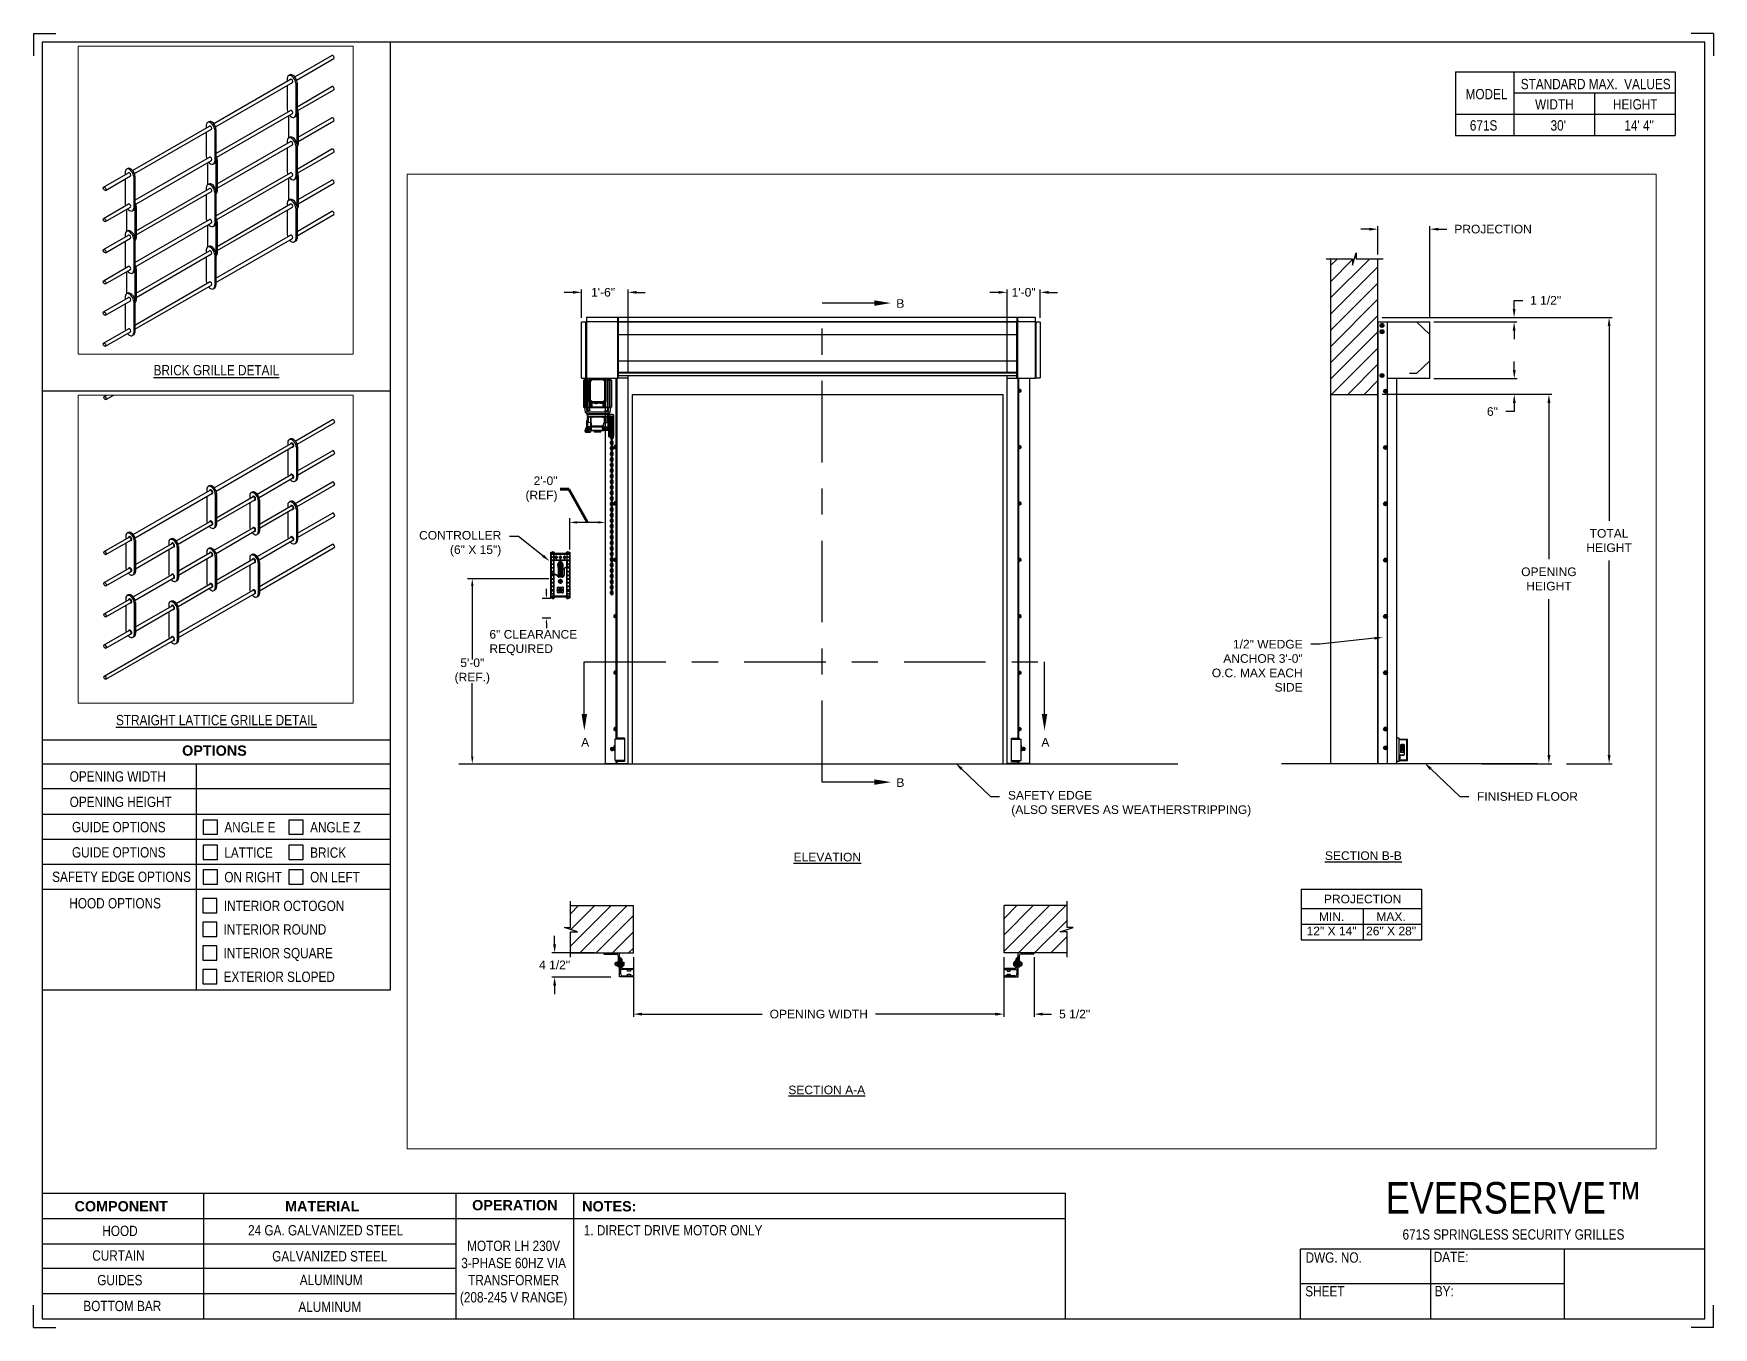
# Paper-space layout '671S LH 230V 3 PHASE' of a CAD drawing. Header units: inches. Extents: x 0.1 to 10.9, y 0.1 to 8.4.
# The model-space entities are those that its viewports show. They can reach past a viewport. Long polylines and large blocks are cut down to what shows.
import ezdxf
from ezdxf import colors
from ezdxf.entities.mleader import LeaderData, LeaderLine
from ezdxf.math import Vec2, Vec3

# ---------------------------------------------------------------- set-up
doc = ezdxf.new("R2010")
doc.units = ezdxf.units.IN
doc.header["$LTSCALE"] = 0.25
doc.header["$MEASUREMENT"] = 0
doc.linetypes.add('CENTER', pattern=[2, 1.25, -0.25, 0.25, -0.25])
for name, color, linetype in [('ANNOTATIONS', 1, 'Continuous'), ('BRICK', 7, 'Continuous'), ('MOTOR LH', 7, 'Continuous'), ('SECTION CUTS', 6, 'CENTER'), ('STRAIGHT LATTICE', 7, 'Continuous'), ('TITLE BLOCK', 7, 'Continuous')]:
    doc.layers.add(name, color=color, linetype=linetype)
doc.styles.add('ARIAL', font='arial.ttf', dxfattribs={"height": 0.09375})
doc.styles.add('CADdetails-DIMENSIONS', font='ARIALN.TTF', dxfattribs={"height": 2.38})
doc.styles.get("Standard").update_dxf_attribs({"font": 'romans.shx'})
doc.dimstyles.get("Standard").update_dxf_attribs({"dimscale": 60, "dimtxt": 0.0833, "dimasz": 0.0833, "dimexe": 0.0833, "dimexo": 0.04, "dimgap": 0.09, "dimtad": 0, "dimtih": 1, "dimtoh": 1, "dimdec": 4, "dimzin": 1, "dimdsep": 46, "dimlunit": 4, "dimtxsty": 'Standard', "dimcen": 0.09, "dimclrt": 150, "dimadec": 4, "dimazin": 2, "dimtfac": 1, "dimtdec": 0, "dimtofl": 0, "dimtmove": 0, "dimatfit": 3, "dimfxl": 1, "dimtolj": 1, "dimtzin": 0, "dimlwd": -1, "dimlwe": -1, "dimarcsym": 1})
doc.dimstyles.new('STANDARD$0', dxfattribs={"dimtxt": 0.09375, "dimasz": 0.09375, "dimexe": 0.03125, "dimexo": 0.046875, "dimgap": 0.09, "dimtad": 0, "dimtih": 1, "dimtoh": 1, "dimdec": 4, "dimzin": 0, "dimdsep": 46, "dimtxsty": 'ARIAL', "dimcen": 0.09, "dimadec": 0, "dimazin": 0, "dimtfac": 1, "dimtdec": 4, "dimtofl": 0, "dimtmove": 0, "dimatfit": 1, "dimfxl": 1, "dimtolj": 1, "dimtzin": 0, "dimarcsym": 0})
pattern_1 = [(45, (73.8298, -32.43006), (-0.08838835, 0.08838835), [])]

psp = doc.layouts.new('671S LH 230V 3 PHASE')

# ---------------------------------------------------------------- texts
at = {"layer": 'TITLE BLOCK', "attachment_point": 2, "style": 'CADdetails-DIMENSIONS'}
for s, width, insert, char_height in [('MODEL', 0.28815, (9.45, 8.068), 0.0664), ('STANDARD MAX.  VALUES', 1.75949, (10.155, 8.133), 0.06641), ('WIDTH', 0.42908, (9.888, 8.002), 0.0664), ('HEIGHT', 0.42908, (10.41, 8.002), 0.0664), ('\\pxqc;671S', 0.29952, (9.431, 7.866), 0.0664)]:
    psp.add_mtext_dynamic_manual_height_columns(s, width=width, gutter_width=1.363, heights=[0], dxfattribs=dict(at, insert=insert, char_height=char_height))
at = {"layer": 'TITLE BLOCK', "style": 'CADdetails-DIMENSIONS'}
for s, insert, char_height, width, attachment_point in [("30'", (9.913, 7.866), 0.0664, 1.75949, 2), ('14\' 4"', (10.435, 7.866), 0.0664, 1.75949, 2), ('{\\LBRICK GRILLE DETAIL}', (1.248, 6.285), 0.06641, 1.75949, 2), ('{\\LSTRAIGHT LATTICE GRILLE DETAIL}', (1.248, 4.025), 0.06641, 1.75949, 2), ('{\\fArial|b1|i0|c0|p34;OPTIONS}', (1.235, 3.828), 0.06641, 1.75949, 2), ('OPENING WIDTH', (0.3, 3.661), 0.06641, 1.30693, 1), ('OPENING HEIGHT', (0.3, 3.497), 0.06641, 1.30693, 1), ('GUIDE OPTIONS', (0.315, 3.334), 0.06641, 0.77187, 1), ('\\pxt1;ANGLE E', (1.299, 3.333), 0.06641, 1.23928, 1), ('\\pxt1;ANGLE Z', (1.853, 3.333), 0.06641, 1.23928, 1), ('GUIDE OPTIONS', (0.315, 3.171), 0.06641, 0.77187, 1), ('\\pxt1;LATTICE', (1.299, 3.169), 0.06641, 1.23928, 1), ('\\pxt1;BRICK', (1.853, 3.169), 0.06641, 1.23928, 1), ('SAFETY EDGE OPTIONS', (0.187, 3.013), 0.06641, 1.30693, 1), ('ON RIGHT ', (1.299, 3.011), 0.0664, 1.23928, 1), ('ON LEFT', (1.853, 3.011), 0.0664, 1.23928, 1), ('HOOD OPTIONS', (0.298, 2.842), 0.06641, 1.30693, 1), ('INTERIOR OCTOGON', (1.296, 2.825), 0.06641, 1.23928, 1), ('INTERIOR ROUND', (1.294, 2.673), 0.06641, 1.53035, 1), ('INTERIOR SQUARE', (1.294, 2.52), 0.06641, 1.53035, 1), ('EXTERIOR SLOPED', (1.294, 2.367), 0.06641, 1.53035, 1), ('\\A1;\\pxqc;EVERSERVE™ ', (10.642, 1.008), 0.20312, 2.03069, 3), ('{\\fArial|b1|i0|c0|p34;COMPONENT}', (0.633, 0.885), 0.06641, 1.75949, 2), ('{\\fArial|b1|i0|c0|p34;MATERIAL}', (1.931, 0.885), 0.06641, 1.75949, 2), ('{\\fArial|b1|i0|c0|p34;OPERATION}', (3.175, 0.892), 0.06641, 1.75949, 2), ('{\\fArial|b1|i0|c0|p34;NOTES:}', (3.785, 0.885), 0.06641, 1.75949, 2), ('HOOD', (0.625, 0.726), 0.0664, 1.75949, 2), ('24 GA. GALVANIZED STEEL', (1.953, 0.73), 0.06641, 1.75949, 2), ('\\pxql;1. DIRECT DRIVE MOTOR ONLY ', (5.176, 0.73), 0.06641, 3.11182, 2), ('671S {\\fArial|b0|i0|c0|p34;\u200b}SPRINGLESS SECURITY GRILLES', (9.624, 0.703), 0.06641, 2.79915, 2), ('CURTAIN', (0.615, 0.567), 0.0664, 1.75949, 2), ('GALVANIZED STEEL ', (1.98, 0.562), 0.06641, 1.75949, 2), ('\\PMOTOR LH 230V 3-PHASE 60HZ VIA TRANSFORMER (208-245 V RANGE)', (3.167, 0.74), 0.06641, 0.76227, 2), ('DWG. NO.', (8.463, 0.554), 0.0664, 1.75949, 2), ('DATE:', (9.221, 0.558), 0.0664, 1.75949, 2), ('GUIDES', (0.624, 0.408), 0.0664, 1.75949, 2), ('ALUMINUM', (1.989, 0.409), 0.0664, 1.75949, 2), ('SHEET', (8.406, 0.336), 0.0664, 1.75949, 2), ('BY:', (9.177, 0.337), 0.0664, 1.75949, 2), ('BOTTOM BAR', (0.64, 0.241), 0.0664, 1.75949, 2), ('ALUMINUM', (1.98, 0.236), 0.0664, 1.75949, 2)]:
    psp.add_mtext(s, dxfattribs=dict(at, insert=insert, char_height=char_height, width=width, attachment_point=attachment_point))

msp = doc.modelspace()

# ---------------------------------------------------------------- texts
at = {"layer": 'ANNOTATIONS', "char_height": 0.09375, "style": 'ARIAL'}
for s, insert, attachment_point in [('2\'-0"\\P(REF)', (250.3021, 223.40353), 6), ('6" CLEARANCE\\PREQUIRED', (249.56051, 221.73296), 4), ('5\'-0"\\P(REF.)', (249.37428, 221.42207), 5)]:
    msp.add_mtext(s, dxfattribs=dict(at, insert=insert, attachment_point=attachment_point))
at = {"layer": 'ANNOTATIONS', "char_height": 0.09375, "attachment_point": 2, "style": 'ARIAL'}
for s, insert, width in [('{\\LELEVATION}', (253.23901, 219.44522), 3.0834986), ('{\\LSECTION B-B}', (259.0745, 219.46119), 1.3823677), ('{\\LSECTION A-A}', (253.2331, 216.91103), 1.3823677)]:
    msp.add_mtext(s, dxfattribs=dict(at, insert=insert, width=width))
for s, width, insert in [('PROJECTION ', 1.7594917, (259.06661, 218.98922)), ('MIN.\\P12" X 14" ', 0.6711642, (258.72849, 218.79723)), ('MAX.\\P26" X 28"', 0.6567117, (259.37592, 218.79723))]:
    msp.add_mtext_dynamic_manual_height_columns(s, width=width, gutter_width=1.36268, heights=[0], dxfattribs=dict(at, insert=insert))
at = {"layer": 'SECTION CUTS', "style": 'ARIAL'}
for s, p in [('B', (253.9907, 225.3786)), ('A', (250.55939, 220.60215)), ('A', (255.56893, 220.60215)), ('B', (253.9907, 220.16333))]:
    msp.add_text(s, height=0.09375, dxfattribs=at).set_placement(p)

# ---------------------------------------------------------------- blocks, each defined once
blk = doc.blocks.new('*D112')
at = {"layer": 'ANNOTATIONS', "color": 0, "lineweight": -2, "transparency": 16777216}
for p, q in [((255.162, 218.308), (255.162, 217.658)), ((255.491, 218.308), (255.491, 217.658)), ((255.069, 217.689), (254.975, 217.689)), ((255.584, 217.689), (255.678, 217.689))]:
    blk.add_line(p, q, dxfattribs=at)
at = {"layer": 'ANNOTATIONS', "color": 0, "transparency": 16777216}
for points in [[(255.069, 217.705), (255.069, 217.673), (255.162, 217.689)], [(255.584, 217.705), (255.584, 217.673), (255.491, 217.689)]]:
    blk.add_solid(points, dxfattribs=at)
at = {"layer": 'defpoints', "color": 0, "transparency": 16777216}
for p in [(255.162, 218.355), (255.491, 218.355), (255.491, 217.689)]:
    blk.add_point(p, dxfattribs=at)
at = {"layer": 'ANNOTATIONS', "color": 0, "transparency": 16777216, "insert": (255.931, 217.689), "char_height": 0.0938, "attachment_point": 5, "style": 'ARIAL'}
blk.add_mtext('\\A1;5 1/2"', dxfattribs=at)
blk = doc.blocks.new('*D113')
at = {"layer": 'ANNOTATIONS', "color": 0, "lineweight": -2, "transparency": 16777216}
for p, q in [((250.27, 218.449), (250.27, 218.543)), ((250.707, 218.355), (250.239, 218.355)), ((250.882, 218.093), (250.239, 218.093)), ((250.27, 218), (250.27, 217.906))]:
    blk.add_line(p, q, dxfattribs=at)
at = {"layer": 'ANNOTATIONS', "color": 0, "transparency": 16777216}
for points in [[(250.255, 218.449), (250.286, 218.449), (250.27, 218.355)], [(250.255, 218), (250.286, 218), (250.27, 218.093)]]:
    blk.add_solid(points, dxfattribs=at)
at = {"layer": 'defpoints', "color": 0, "transparency": 16777216}
for p in [(250.754, 218.355), (250.27, 218.093), (250.929, 218.093)]:
    blk.add_point(p, dxfattribs=at)
at = {"layer": 'ANNOTATIONS', "color": 0, "transparency": 16777216, "insert": (250.27, 218.224), "char_height": 0.0938, "attachment_point": 5, "style": 'ARIAL'}
blk.add_mtext('\\A1;4 1/2"', dxfattribs=at)
blk = doc.blocks.new('*D114')
at = {"layer": 'ANNOTATIONS', "color": 0, "lineweight": -2, "transparency": 16777216}
for p, q in [((250.47, 225.547), (250.376, 225.547)), ((250.564, 225.271), (250.564, 225.578)), ((251.07, 224.684), (251.07, 225.578)), ((251.164, 225.547), (251.257, 225.547))]:
    blk.add_line(p, q, dxfattribs=at)
at = {"layer": 'ANNOTATIONS', "color": 0, "transparency": 16777216}
for points in [[(250.47, 225.563), (250.47, 225.532), (250.564, 225.547)], [(251.164, 225.563), (251.164, 225.532), (251.07, 225.547)]]:
    blk.add_solid(points, dxfattribs=at)
at = {"layer": 'defpoints', "color": 0, "transparency": 16777216}
for p in [(250.564, 225.547), (250.564, 225.224), (251.07, 224.637)]:
    blk.add_point(p, dxfattribs=at)
at = {"layer": 'ANNOTATIONS', "color": 0, "transparency": 16777216, "insert": (250.798, 225.547), "char_height": 0.0938, "attachment_point": 5, "style": 'ARIAL'}
blk.add_mtext('\\A1;1\'-6"', dxfattribs=at)
blk = doc.blocks.new('*D115')
at = {"layer": 'ANNOTATIONS', "color": 0, "lineweight": -2, "transparency": 16777216}
for p, q in [((255.103, 225.547), (255.009, 225.547)), ((255.196, 224.684), (255.196, 225.578)), ((255.557, 225.271), (255.557, 225.578)), ((255.65, 225.547), (255.744, 225.547))]:
    blk.add_line(p, q, dxfattribs=at)
at = {"layer": 'ANNOTATIONS', "color": 0, "transparency": 16777216}
for points in [[(255.103, 225.563), (255.103, 225.532), (255.196, 225.547)], [(255.65, 225.563), (255.65, 225.532), (255.557, 225.547)]]:
    blk.add_solid(points, dxfattribs=at)
at = {"layer": 'defpoints', "color": 0, "transparency": 16777216}
for p in [(255.196, 225.547), (255.557, 225.224), (255.196, 224.637)]:
    blk.add_point(p, dxfattribs=at)
at = {"layer": 'ANNOTATIONS', "color": 0, "transparency": 16777216, "insert": (255.376, 225.547), "char_height": 0.0938, "attachment_point": 5, "style": 'ARIAL'}
blk.add_mtext('\\A1;1\'-0"', dxfattribs=at)
blk = doc.blocks.new('*D116')
at = {"layer": 'ANNOTATIONS', "color": 0, "lineweight": -2, "transparency": 16777216}
for p, q in [((251.129, 218.308), (251.129, 217.658)), ((255.162, 218.308), (255.162, 217.658)), ((251.223, 217.689), (252.529, 217.689)), ((255.069, 217.689), (253.762, 217.689))]:
    blk.add_line(p, q, dxfattribs=at)
at = {"layer": 'ANNOTATIONS', "color": 0, "transparency": 16777216}
for points in [[(251.223, 217.705), (251.223, 217.673), (251.129, 217.689)], [(255.069, 217.705), (255.069, 217.673), (255.162, 217.689)]]:
    blk.add_solid(points, dxfattribs=at)
at = {"layer": 'defpoints', "color": 0, "transparency": 16777216}
for p in [(251.129, 218.355), (255.162, 218.355), (255.162, 217.689)]:
    blk.add_point(p, dxfattribs=at)
at = {"layer": 'ANNOTATIONS', "color": 0, "transparency": 16777216, "insert": (253.146, 217.689), "char_height": 0.09375, "attachment_point": 5, "style": 'ARIAL'}
blk.add_mtext('\\A1;OPENING WIDTH', dxfattribs=at)
blk = doc.blocks.new('*D117')
at = {"layer": 'ANNOTATIONS', "color": 0, "lineweight": -2, "transparency": 16777216}
for p, q in [((259.139, 226.235), (259.045, 226.235)), ((259.233, 225.96), (259.233, 226.266)), ((259.797, 225.272), (259.797, 226.266)), ((259.89, 226.235), (259.984, 226.235))]:
    blk.add_line(p, q, dxfattribs=at)
at = {"layer": 'ANNOTATIONS', "color": 0, "transparency": 16777216}
for points in [[(259.139, 226.25), (259.139, 226.219), (259.233, 226.235)], [(259.89, 226.25), (259.89, 226.219), (259.797, 226.235)]]:
    blk.add_solid(points, dxfattribs=at)
at = {"layer": 'defpoints', "color": 0, "transparency": 16777216}
for p in [(259.797, 226.235), (259.233, 225.913), (259.797, 225.225)]:
    blk.add_point(p, dxfattribs=at)
at = {"layer": 'ANNOTATIONS', "color": 0, "transparency": 16777216, "insert": (260.486, 226.235), "char_height": 0.09375, "attachment_point": 5, "style": 'ARIAL'}
blk.add_mtext('\\A1;PROJECTION ', dxfattribs=at)
blk = doc.blocks.new('*D118')
at = {"layer": 'ANNOTATIONS', "color": 0, "lineweight": -2, "transparency": 16777216}
for p, q in [((259.28, 224.437), (261.126, 224.437)), ((261.094, 224.343), (261.094, 222.643)), ((261.094, 220.509), (261.094, 222.208)), ((260.364, 220.415), (261.126, 220.415))]:
    blk.add_line(p, q, dxfattribs=at)
at = {"layer": 'ANNOTATIONS', "color": 0, "transparency": 16777216}
for points in [[(261.079, 224.343), (261.11, 224.343), (261.094, 224.437)], [(261.079, 220.509), (261.11, 220.509), (261.094, 220.415)]]:
    blk.add_solid(points, dxfattribs=at)
at = {"layer": 'defpoints', "color": 0, "transparency": 16777216}
for p in [(259.233, 224.437), (260.317, 220.415), (261.094, 220.415)]:
    blk.add_point(p, dxfattribs=at)
at = {"layer": 'ANNOTATIONS', "color": 0, "transparency": 16777216, "insert": (261.094, 222.426), "char_height": 0.09375, "attachment_point": 5, "style": 'ARIAL'}
blk.add_mtext('\\A1;OPENING\\PHEIGHT', dxfattribs=at)
blk = doc.blocks.new('*D119')
at = {"layer": 'ANNOTATIONS', "color": 0, "lineweight": -2, "transparency": 16777216}
for p, q in [((259.28, 225.273), (261.781, 225.273)), ((261.749, 225.179), (261.749, 223.061)), ((261.749, 220.509), (261.749, 222.626)), ((261.284, 220.415), (261.781, 220.415))]:
    blk.add_line(p, q, dxfattribs=at)
at = {"layer": 'ANNOTATIONS', "color": 0, "transparency": 16777216}
for points in [[(261.734, 225.179), (261.765, 225.179), (261.749, 225.273)], [(261.734, 220.509), (261.765, 220.509), (261.749, 220.415)]]:
    blk.add_solid(points, dxfattribs=at)
at = {"layer": 'defpoints', "color": 0, "transparency": 16777216}
for p in [(259.233, 225.273), (261.237, 220.415), (261.749, 220.415)]:
    blk.add_point(p, dxfattribs=at)
at = {"layer": 'ANNOTATIONS', "color": 0, "transparency": 16777216, "insert": (261.749, 222.844), "char_height": 0.0938, "attachment_point": 5, "style": 'ARIAL'}
blk.add_mtext('\\A1;TOTAL\\PHEIGHT', dxfattribs=at)
blk = doc.blocks.new('*D120')
at = {"layer": 'ANNOTATIONS', "color": 0, "lineweight": -2, "transparency": 16777216}
for p, q in [((260.717, 224.701), (260.717, 224.795)), ((259.843, 224.608), (260.749, 224.608)), ((259.843, 224.437), (260.749, 224.437)), ((260.717, 224.249), (260.624, 224.249)), ((260.717, 224.343), (260.717, 224.249))]:
    blk.add_line(p, q, dxfattribs=at)
at = {"layer": 'ANNOTATIONS', "color": 0, "transparency": 16777216}
for points in [[(260.702, 224.701), (260.733, 224.701), (260.717, 224.608)], [(260.702, 224.343), (260.733, 224.343), (260.717, 224.437)]]:
    blk.add_solid(points, dxfattribs=at)
at = {"layer": 'defpoints', "color": 0, "transparency": 16777216}
for p in [(259.797, 224.608), (259.797, 224.437), (260.717, 224.437)]:
    blk.add_point(p, dxfattribs=at)
at = {"layer": 'ANNOTATIONS', "color": 0, "transparency": 16777216, "insert": (260.479, 224.249), "char_height": 0.0938, "attachment_point": 5, "style": 'ARIAL'}
blk.add_mtext('\\A1;6"', dxfattribs=at)
blk = doc.blocks.new('*D121')
at = {"layer": 'ANNOTATIONS', "color": 0, "lineweight": -2, "transparency": 16777216}
for p, q in [((260.715, 225.366), (260.715, 225.46)), ((260.715, 225.46), (260.809, 225.46)), ((259.843, 225.273), (260.746, 225.273)), ((259.843, 225.225), (260.746, 225.225)), ((260.715, 225.131), (260.715, 225.038))]:
    blk.add_line(p, q, dxfattribs=at)
at = {"layer": 'ANNOTATIONS', "color": 0, "transparency": 16777216}
for points in [[(260.7, 225.366), (260.731, 225.366), (260.715, 225.273)], [(260.7, 225.131), (260.731, 225.131), (260.715, 225.225)]]:
    blk.add_solid(points, dxfattribs=at)
at = {"layer": 'defpoints', "color": 0, "transparency": 16777216}
for p in [(259.797, 225.273), (259.797, 225.225), (260.715, 225.273)]:
    blk.add_point(p, dxfattribs=at)
at = {"layer": 'ANNOTATIONS', "color": 0, "transparency": 16777216, "insert": (261.058, 225.46), "char_height": 0.0938, "attachment_point": 5, "style": 'ARIAL'}
blk.add_mtext('\\A1;1 1/2"', dxfattribs=at)

# ---------------------------------------------------------------- dimensions: what is measured, and where the dimension line sits
at = {"layer": 'ANNOTATIONS'}
for base, p1, p2, text, picture, middle in [((259.79658, 226.23467), (259.2327, 225.91347), (259.79658, 225.22508), 'PROJECTION ', '*D117', (260.48569, 226.23467)), ((255.16248, 217.68891), (251.12915, 218.35502), (255.16248, 218.35502), 'OPENING WIDTH', '*D116', (253.14581, 217.68891))]:
    dim = msp.add_linear_dim(base=base, p1=p1, p2=p2, text=text, dimstyle='STANDARD$0', dxfattribs=at)
    dim.commit()
    dim.dimension.update_dxf_attribs({"geometry": picture, "text_midpoint": middle})
for base, p1, p2, angle, text, picture, middle in [((250.56394, 225.54724), (251.06989, 224.63674), (250.56394, 225.22384), 180, '1\'-6"', '*D114', (250.7982, 225.54724)), ((255.19638, 225.54724), (255.55658, 225.22422), (255.19638, 224.63674), 180, '1\'-0"', '*D115', (255.37648, 225.54724)), ((250.27045, 218.09333), (250.75415, 218.35501), (250.92915, 218.09333), 90, '4 1/2"', '*D113', (250.27045, 218.22417))]:
    dim = msp.add_linear_dim(base=base, p1=p1, p2=p2, angle=angle, text=text, dimstyle='STANDARD$0', dxfattribs=at)
    dim.commit()
    dim.dimension.update_dxf_attribs({"geometry": picture, "text_midpoint": middle, "dimtype": 160})
for base, p1, p2, text, picture, middle in [((260.71525, 225.27272), (259.79658, 225.22508), (259.79658, 225.27272), '1 1/2"', '*D121', (261.05769, 225.46022)), ((261.74928, 220.41511), (259.2327, 225.27272), (261.23723, 220.41511), 'TOTAL\\PHEIGHT', '*D119', (261.74928, 222.84392)), ((260.71738, 224.43674), (259.79658, 224.60767), (259.79658, 224.43674), '6"', '*D120', (260.4795, 224.24924)), ((261.09429, 220.41511), (259.2327, 224.43674), (260.31689, 220.41511), 'OPENING\\PHEIGHT', '*D118', (261.09429, 222.42592))]:
    dim = msp.add_linear_dim(base=base, p1=p1, p2=p2, angle=90, text=text, dimstyle='STANDARD$0', dxfattribs=at)
    dim.commit()
    dim.dimension.update_dxf_attribs({"geometry": picture, "text_midpoint": middle})
dim = msp.add_linear_dim(base=(255.4906, 217.68891), p1=(255.16248, 218.35502), p2=(255.4906, 218.35501), text='5 1/2"', dimstyle='STANDARD$0', dxfattribs=at)
dim.commit()
dim.dimension.update_dxf_attribs({"geometry": '*D112', "text_midpoint": (255.93121, 217.68891), "dimtype": 160})

# ---------------------------------------------------------------- hatches: boundary and pattern name
at = {"layer": 'MOTOR LH'}
h = msp.add_hatch(dxfattribs=at)
h.set_pattern_fill('ANSI31', color=256, style=0)
h.set_pattern_definition([(45, (73.8298, -32.0565), (-0.08838835, 0.08838835), [])])
h.paths.add_polyline_path([(259.2327, 225.17888), (259.2327, 225.91347), (258.9962, 225.91347), (258.9962, 225.97813), (258.95779, 225.84477), (258.95779, 225.91347), (258.71707, 225.91347), (258.71707, 225.36317)])
h.paths.add_polyline_path([(258.71707, 224.43674), (259.2327, 224.43674), (259.2327, 225.17888), (258.71707, 225.36317)])
h = msp.add_hatch(dxfattribs=at)
h.set_pattern_fill('ANSI31', color=256, style=0)
h.set_pattern_definition(pattern_1)
h.paths.add_polyline_path([(251.12915, 218.87064), (250.44165, 218.87064), (250.44165, 218.63344), (250.37754, 218.63344), (250.51961, 218.58654), (250.44165, 218.58654), (250.44165, 218.35502), (251.12915, 218.35502), (251.12915, 218.51752)])
h = msp.add_hatch(dxfattribs=at)
h.set_pattern_fill('ANSI31', color=256, style=0)
h.set_pattern_definition(pattern_1)
h.paths.add_polyline_path([(255.91408, 218.63344), (255.84998, 218.63344), (255.84998, 218.87064), (255.16248, 218.87064), (255.16248, 218.35502), (255.18065, 218.35502), (255.84998, 218.35502), (255.84998, 218.58654), (255.77201, 218.58654)])

# ---------------------------------------------------------------- linework, layer by layer
at = {"layer": 'ANNOTATIONS'}
for p, q in [((250.43527, 222.74794), (250.43527, 223.08974)), ((250.74497, 223.04261), (250.51293, 223.04261)), ((250.20717, 222.42941), (249.32318, 222.42941)), ((249.37428, 222.35175), (249.37428, 221.55133)), ((250.22814, 222.21402), (250.13388, 222.21402)), ((250.18101, 222.26716), (250.18101, 222.3203)), ((250.22814, 221.99872), (250.13388, 221.99872)), ((250.18101, 221.94558), (250.18101, 221.89244)), ((249.37428, 220.49278), (249.37428, 221.2928)), ((258.39792, 219.04866), (258.39792, 218.49728)), ((258.39792, 219.04866), (259.70568, 219.04866)), ((259.70568, 219.04866), (259.70568, 218.49728)), ((258.39792, 218.83719), (259.70568, 218.83719)), ((259.07077, 218.83719), (259.07077, 218.49728)), ((258.39792, 218.66723), (259.70568, 218.66723)), ((258.39792, 218.49728), (259.70568, 218.49728))]:
    msp.add_line(p, q, dxfattribs=at)
for points in [[(250.51293, 223.02967), (250.51293, 223.05556), (250.43527, 223.04261)], [(250.74497, 223.02967), (250.74497, 223.05556), (250.82264, 223.04261)], [(249.38722, 222.35175), (249.36133, 222.35175), (249.37428, 222.42941)], [(250.18987, 222.26716), (250.17215, 222.26716), (250.18101, 222.21402)], [(250.18987, 221.94558), (250.17215, 221.94558), (250.18101, 221.99872)], [(249.38722, 220.49278), (249.36133, 220.49278), (249.37428, 220.41511)]]:
    msp.add_solid(points, dxfattribs=at)
at = {"layer": 'BRICK'}
for p, q in [((246.86056, 218.46966), (247.27008, 218.70609)), ((246.88044, 218.43432), (247.29035, 218.67098)), ((245.96747, 217.95403), (246.81463, 218.44314)), ((245.98735, 217.91869), (246.83491, 218.40803)), ((246.77777, 218.45413), (246.77777, 218.42186)), ((246.77777, 218.37504), (246.77777, 218.11038)), ((246.80502, 218.49233), (246.79154, 218.48455)), ((246.87177, 218.39986), (246.87177, 218.05611)), ((246.88525, 218.40764), (246.88525, 218.06389)), ((246.88525, 218.14016), (247.27008, 218.36234)), ((246.88525, 218.09334), (247.29035, 218.32723)), ((245.91193, 217.97671), (245.89845, 217.96893)), ((246.44108, 217.88372), (246.81463, 218.09939)), ((246.46096, 217.84838), (246.83491, 218.06428)), ((246.87148, 218.03347), (246.858, 218.02568)), ((246.86039, 217.78236), (247.27008, 218.01889)), ((246.88036, 217.74707), (247.29035, 217.98378)), ((245.07439, 217.43841), (245.92155, 217.92751)), ((245.09427, 217.40307), (245.94182, 217.8924)), ((245.88468, 217.9385), (245.88468, 217.90623)), ((245.88468, 217.85942), (245.88468, 217.59475)), ((245.97868, 217.88423), (245.97868, 217.54048)), ((245.99216, 217.89202), (245.99216, 217.54827)), ((245.99216, 217.62453), (246.39515, 217.8572)), ((245.99216, 217.57772), (246.41543, 217.82209)), ((246.35829, 217.86819), (246.35829, 217.83592)), ((246.35829, 217.7891), (246.35829, 217.52444)), ((246.38554, 217.9064), (246.37206, 217.89861)), ((246.45229, 217.81392), (246.45229, 217.47017)), ((246.46577, 217.8217), (246.46577, 217.47795)), ((246.80502, 217.80483), (246.79154, 217.79705)), ((246.46577, 217.55452), (246.81463, 217.75594)), ((246.46577, 217.5077), (246.83491, 217.72083)), ((246.77777, 217.76663), (246.77777, 217.73436)), ((246.77777, 217.68754), (246.77777, 217.42288)), ((246.87177, 217.71236), (246.87177, 217.36861)), ((246.88525, 217.72014), (246.88525, 217.37639)), ((246.88525, 217.45266), (247.27008, 217.67484)), ((246.88525, 217.40584), (247.29035, 217.63973)), ((244.9916, 217.42288), (244.9916, 217.39061)), ((245.01884, 217.46108), (245.00536, 217.4533)), ((245.54799, 217.36809), (245.92155, 217.58376)), ((245.56787, 217.33276), (245.94182, 217.54865)), ((245.97839, 217.51784), (245.96491, 217.51006)), ((245.9673, 217.26673), (246.39502, 217.51368)), ((245.98727, 217.23144), (246.4153, 217.47856)), ((246.452, 217.44753), (246.43852, 217.43975)), ((244.75319, 217.25296), (245.02846, 217.41189)), ((244.77346, 217.21785), (245.04873, 217.37678)), ((244.9916, 217.34379), (244.9916, 217.07913)), ((245.08559, 217.36861), (245.08559, 217.02486)), ((245.09907, 217.37639), (245.09907, 217.03264)), ((245.09907, 217.10891), (245.50207, 217.34158)), ((245.09907, 217.06209), (245.52234, 217.30646)), ((245.4652, 217.35256), (245.4652, 217.32029)), ((245.4652, 217.27348), (245.4652, 217.00881)), ((245.49245, 217.39077), (245.47897, 217.38299)), ((245.5592, 217.2983), (245.5592, 216.95455)), ((245.57268, 217.30608), (245.57268, 216.96233)), ((245.57268, 217.03889), (245.92155, 217.24031)), ((245.88468, 217.251), (245.88468, 217.21873)), ((245.91193, 217.28921), (245.89845, 217.28143)), ((246.44108, 217.19622), (246.81463, 217.41189)), ((246.46096, 217.16088), (246.83491, 217.37678)), ((246.46577, 216.86672), (247.27008, 217.33109)), ((246.46577, 216.8199), (247.29035, 217.29598)), ((246.87148, 217.34597), (246.858, 217.33818)), ((244.75319, 216.90921), (245.02846, 217.06814)), ((245.57268, 216.99208), (245.94182, 217.2052)), ((245.88468, 217.17192), (245.88468, 216.90725)), ((245.97868, 217.19673), (245.97868, 216.85298)), ((245.99216, 217.20452), (245.99216, 216.86077)), ((245.99216, 216.93703), (246.39515, 217.1697)), ((245.99216, 216.89022), (246.41543, 217.13459)), ((246.35829, 217.18069), (246.35829, 217.14842)), ((246.35829, 217.1016), (246.35829, 216.83694)), ((246.38554, 217.2189), (246.37206, 217.21111)), ((246.45229, 217.12642), (246.45229, 216.78267)), ((246.46577, 217.1342), (246.46577, 216.79045)), ((244.77346, 216.8741), (245.04873, 217.03303)), ((245.0853, 217.00222), (245.07183, 216.99443)), ((245.07422, 216.75111), (245.50194, 216.99805)), ((245.09418, 216.71582), (245.52221, 216.96294)), ((245.55891, 216.9319), (245.54543, 216.92412)), ((245.54799, 216.68059), (245.92155, 216.89626)), ((244.75319, 216.56576), (245.02846, 216.72469)), ((244.77346, 216.53065), (245.04873, 216.68958)), ((244.9916, 216.73538), (244.9916, 216.70311)), ((245.01884, 216.77358), (245.00536, 216.7658)), ((245.09907, 216.68889), (245.09907, 216.34514)), ((245.49245, 216.70327), (245.47897, 216.69549)), ((245.56787, 216.64526), (245.94182, 216.86115)), ((245.57268, 216.35109), (246.39515, 216.82595)), ((245.57268, 216.30428), (246.41543, 216.79084)), ((245.97839, 216.83034), (245.96491, 216.82256)), ((246.452, 216.76003), (246.43852, 216.75225)), ((244.9916, 216.65629), (244.9916, 216.39163)), ((245.08559, 216.68111), (245.08559, 216.33736)), ((245.09907, 216.42141), (245.50207, 216.65408)), ((245.09907, 216.37459), (245.52234, 216.61896)), ((245.4652, 216.66506), (245.4652, 216.63279)), ((245.4652, 216.58598), (245.4652, 216.32131)), ((245.5592, 216.6108), (245.5592, 216.26705)), ((245.57268, 216.61858), (245.57268, 216.27483)), ((244.75319, 216.22171), (245.02846, 216.38064)), ((244.77346, 216.1866), (245.04873, 216.34553)), ((244.75319, 215.87796), (245.50207, 216.31033)), ((244.77346, 215.84285), (245.52234, 216.27521)), ((245.0853, 216.31472), (245.07183, 216.30693)), ((245.55891, 216.2444), (245.54543, 216.23662))]:
    msp.add_line(p, q, dxfattribs=at)
for centre, major_axis, start_param, end_param in [((247.28021, 218.68853), (0.01014, -0.01756), 0, 3.14159265), ((246.82477, 218.42699), (0.03323, -0.05756), 0.78539816, 3.92699082), ((246.83825, 218.43478), (0.03323, -0.05756), 0.78539816, 3.14159265), ((246.82477, 218.42558), (0.01014, -0.01756), 0, 3.14159265), ((247.28021, 218.34478), (0.01014, -0.01756), 0, 3.14159265), ((245.93168, 217.91137), (0.03323, -0.05756), 0.78539816, 3.92699082), ((245.94516, 217.91915), (0.03323, -0.05756), 0.78539816, 3.14159265), ((246.82477, 218.08324), (0.03323, -0.05756), 3.92699082, 4.42168201), ((246.82477, 218.08324), (0.03323, -0.05756), 5.04167821, 7.06858347), ((246.82477, 218.08183), (0.01014, -0.01756), 0, 3.14159265), ((246.83825, 218.09103), (0.03323, -0.05756), 6.28318531, 7.06858347), ((247.28021, 218.00133), (0.01014, -0.01756), 0, 3.14159265), ((245.93168, 217.90996), (0.01014, -0.01756), 0, 3.14159265), ((246.40529, 217.84106), (0.03323, -0.05756), 0.78539816, 3.92699082), ((246.41877, 217.84884), (0.03323, -0.05756), 0.78539816, 3.14159265), ((246.40529, 217.83965), (0.01014, -0.01756), 0, 3.14159265), ((246.82477, 217.73949), (0.03323, -0.05756), 0.78539816, 3.92699082), ((246.83825, 217.74728), (0.03323, -0.05756), 0.78539816, 3.14159265), ((246.82477, 217.73808), (0.01014, -0.01756), 0, 3.14159265), ((247.28021, 217.65728), (0.01014, -0.01756), 0, 3.14159265), ((245.03859, 217.39574), (0.03323, -0.05756), 0.78539816, 3.92699082), ((245.05207, 217.40353), (0.03323, -0.05756), 0.78539816, 3.14159265), ((245.93168, 217.56762), (0.03323, -0.05756), 3.92699082, 4.42168201), ((245.93168, 217.56762), (0.03323, -0.05756), 5.04167821, 7.06858347), ((245.93168, 217.56621), (0.01014, -0.01756), 0, 3.14159265), ((245.94516, 217.5754), (0.03323, -0.05756), 6.28318531, 7.06858347), ((246.40529, 217.49731), (0.03323, -0.05756), 3.92699082, 4.42168201), ((246.40529, 217.49731), (0.03323, -0.05756), 5.04167821, 7.06858347), ((246.40516, 217.49612), (0.01014, -0.01756), 0, 3.14159265), ((246.41877, 217.50509), (0.03323, -0.05756), 6.28318531, 7.06858347), ((246.82477, 217.39574), (0.03323, -0.05756), 3.92699082, 4.42168201), ((245.03859, 217.39433), (0.01014, -0.01756), 0, 3.14159265), ((245.5122, 217.32543), (0.03323, -0.05756), 0.78539816, 3.92699082), ((245.52568, 217.33321), (0.03323, -0.05756), 0.78539816, 3.14159265), ((245.5122, 217.32402), (0.01014, -0.01756), 0, 3.14159265), ((245.93168, 217.22387), (0.03323, -0.05756), 0.78539816, 3.92699082), ((245.94516, 217.23165), (0.03323, -0.05756), 0.78539816, 3.14159265), ((245.93168, 217.22246), (0.01014, -0.01756), 0, 3.14159265), ((246.82477, 217.39574), (0.03323, -0.05756), 5.04167821, 7.06858347), ((246.82477, 217.39433), (0.01014, -0.01756), 0, 3.14159265), ((246.83825, 217.40353), (0.03323, -0.05756), 6.28318531, 7.06858347), ((247.28021, 217.31353), (0.01014, -0.01756), 0, 3.14159265), ((245.03859, 217.05199), (0.03323, -0.05756), 3.92699082, 4.42168201), ((245.03859, 217.05058), (0.01014, -0.01756), 0, 3.14159265), ((246.40529, 217.15356), (0.03323, -0.05756), 0.78539816, 3.92699082), ((246.41877, 217.16134), (0.03323, -0.05756), 0.78539816, 3.14159265), ((246.40529, 217.15215), (0.01014, -0.01756), 0, 3.14159265), ((245.03859, 217.05199), (0.03323, -0.05756), 5.04167821, 7.06858347), ((245.05207, 217.05978), (0.03323, -0.05756), 6.28318531, 7.06858347), ((245.5122, 216.98168), (0.03323, -0.05756), 3.92699082, 4.42168201), ((245.5122, 216.98168), (0.03323, -0.05756), 5.04167821, 7.06858347), ((245.51207, 216.9805), (0.01014, -0.01756), 0, 3.14159265), ((245.52568, 216.98946), (0.03323, -0.05756), 6.28318531, 7.06858347), ((245.93168, 216.88012), (0.03323, -0.05756), 3.92699082, 4.42168201), ((245.93168, 216.87871), (0.01014, -0.01756), 0, 3.14159265), ((245.03859, 216.70824), (0.03323, -0.05756), 0.78539816, 3.92699082), ((245.05207, 216.71603), (0.03323, -0.05756), 0.78539816, 3.14159265), ((245.03859, 216.70683), (0.01014, -0.01756), 0, 3.14159265), ((245.5122, 216.63793), (0.03323, -0.05756), 0.78539816, 3.92699082), ((245.52568, 216.64571), (0.03323, -0.05756), 0.78539816, 3.14159265), ((245.93168, 216.88012), (0.03323, -0.05756), 5.04167821, 7.06858347), ((245.94516, 216.8879), (0.03323, -0.05756), 6.28318531, 7.06858347), ((246.40529, 216.80981), (0.03323, -0.05756), 3.92699082, 4.42168201), ((246.40529, 216.80981), (0.03323, -0.05756), 5.04167821, 7.06858347), ((246.40529, 216.8084), (0.01014, -0.01756), 0, 3.14159265), ((246.41877, 216.81759), (0.03323, -0.05756), 6.28318531, 7.06858347), ((245.5122, 216.63652), (0.01014, -0.01756), 0, 3.14159265), ((245.03859, 216.36449), (0.03323, -0.05756), 3.92699082, 4.42168201), ((245.03859, 216.36449), (0.03323, -0.05756), 5.04167821, 7.06858347), ((245.03859, 216.36308), (0.01014, -0.01756), 0, 3.14159265), ((245.05207, 216.37228), (0.03323, -0.05756), 6.28318531, 7.06858347), ((245.5122, 216.29418), (0.03323, -0.05756), 3.92699082, 4.42168201), ((245.5122, 216.29418), (0.03323, -0.05756), 5.04167821, 7.06858347), ((245.5122, 216.29277), (0.01014, -0.01756), 0, 3.14159265), ((245.52568, 216.30196), (0.03323, -0.05756), 6.28318531, 7.06858347)]:
    msp.add_ellipse(centre, major_axis=major_axis, ratio=0.57735027, start_param=start_param, end_param=end_param, dxfattribs=at)
for centre in [(244.76332, 217.23541), (244.76332, 216.89166), (244.76332, 216.54821), (244.76332, 216.20416), (244.76332, 215.86041)]:
    msp.add_ellipse(centre, major_axis=(0.01014, -0.01756), ratio=0.57735027, dxfattribs=at)
for points in [[(246.82737, 218.40368), (246.82913, 218.4032), (246.83092, 218.40304), (246.83627, 218.40371), (246.8395, 218.40603), (246.84289, 218.4124), (246.84331, 218.41626), (246.84194, 218.42776), (246.83775, 218.43591), (246.82848, 218.44491), (246.82428, 218.44738), (246.81744, 218.4482), (246.81485, 218.44778), (246.81268, 218.44652), (246.81054, 218.44528), (246.80889, 218.44329), (246.80759, 218.4403), (246.80733, 218.43957), (246.80713, 218.43881)], [(246.82737, 218.05993), (246.82913, 218.05945), (246.83092, 218.05929), (246.83627, 218.05996), (246.8395, 218.06228), (246.84289, 218.06865), (246.84331, 218.07251), (246.84194, 218.08401), (246.83775, 218.09216), (246.82848, 218.10116), (246.82428, 218.10363), (246.81744, 218.10445), (246.81485, 218.10403), (246.81268, 218.10277), (246.81054, 218.10153), (246.80889, 218.09954), (246.80759, 218.09655), (246.80733, 218.09582), (246.80713, 218.09506)], [(245.93429, 217.88805), (245.93605, 217.88758), (245.93783, 217.88742), (245.94318, 217.88808), (245.94641, 217.89041), (245.9498, 217.89678), (245.95022, 217.90064), (245.94885, 217.91214), (245.94467, 217.92028), (245.9354, 217.92928), (245.9312, 217.93176), (245.92435, 217.93257), (245.92177, 217.93215), (245.91959, 217.9309), (245.91745, 217.92966), (245.9158, 217.92767), (245.9145, 217.92468), (245.91425, 217.92394), (245.91404, 217.92318)], [(246.40789, 217.81774), (246.40965, 217.81727), (246.41144, 217.81711), (246.41678, 217.81777), (246.42002, 217.8201), (246.4234, 217.82646), (246.42383, 217.83032), (246.42246, 217.84182), (246.41827, 217.84997), (246.409, 217.85897), (246.4048, 217.86145), (246.39796, 217.86226), (246.39537, 217.86184), (246.3932, 217.86058), (246.39106, 217.85935), (246.38941, 217.85735), (246.38811, 217.85437), (246.38785, 217.85363), (246.38765, 217.85287)], [(246.82737, 217.71618), (246.82913, 217.7157), (246.83092, 217.71554), (246.83627, 217.71621), (246.8395, 217.71853), (246.84289, 217.7249), (246.84331, 217.72876), (246.84194, 217.74026), (246.83775, 217.74841), (246.82848, 217.75741), (246.82428, 217.75988), (246.81744, 217.7607), (246.81485, 217.76028), (246.81268, 217.75902), (246.81054, 217.75778), (246.80889, 217.75579), (246.80759, 217.7528), (246.80733, 217.75207), (246.80713, 217.75131)], [(245.93429, 217.5443), (245.93605, 217.54383), (245.93783, 217.54367), (245.94318, 217.54433), (245.94641, 217.54666), (245.9498, 217.55303), (245.95022, 217.55689), (245.94885, 217.56839), (245.94467, 217.57653), (245.9354, 217.58553), (245.9312, 217.58801), (245.92435, 217.58882), (245.92177, 217.5884), (245.91959, 217.58715), (245.91745, 217.58591), (245.9158, 217.58392), (245.9145, 217.58093), (245.91425, 217.58019), (245.91404, 217.57943)], [(246.40789, 217.47399), (246.40965, 217.47352), (246.41144, 217.47336), (246.41678, 217.47402), (246.42002, 217.47635), (246.4234, 217.48271), (246.42383, 217.48657), (246.42246, 217.49807), (246.41827, 217.50622), (246.409, 217.51522), (246.4048, 217.5177), (246.39796, 217.51851), (246.39537, 217.51809), (246.3932, 217.51683), (246.39106, 217.5156), (246.38941, 217.5136), (246.38811, 217.51062), (246.38785, 217.50988), (246.38765, 217.50912)], [(245.0412, 217.37243), (245.04296, 217.37195), (245.04474, 217.37179), (245.05009, 217.37246), (245.05332, 217.37478), (245.05671, 217.38115), (245.05713, 217.38501), (245.05576, 217.39651), (245.05158, 217.40466), (245.04231, 217.41366), (245.03811, 217.41613), (245.03126, 217.41695), (245.02868, 217.41653), (245.0265, 217.41527), (245.02436, 217.41403), (245.02272, 217.41204), (245.02141, 217.40905), (245.02116, 217.40832), (245.02096, 217.40756)], [(245.5148, 217.30212), (245.51656, 217.30164), (245.51835, 217.30148), (245.5237, 217.30215), (245.52693, 217.30447), (245.53032, 217.31084), (245.53074, 217.3147), (245.52937, 217.3262), (245.52518, 217.33435), (245.51591, 217.34335), (245.51171, 217.34582), (245.50487, 217.34663), (245.50228, 217.34621), (245.50011, 217.34496), (245.49797, 217.34372), (245.49632, 217.34173), (245.49502, 217.33874), (245.49476, 217.338), (245.49456, 217.33725)], [(245.93429, 217.20055), (245.93605, 217.20008), (245.93783, 217.19992), (245.94318, 217.20058), (245.94641, 217.20291), (245.9498, 217.20928), (245.95022, 217.21314), (245.94885, 217.22464), (245.94467, 217.23278), (245.9354, 217.24178), (245.9312, 217.24426), (245.92435, 217.24507), (245.92177, 217.24465), (245.91959, 217.2434), (245.91745, 217.24216), (245.9158, 217.24017), (245.9145, 217.23718), (245.91425, 217.23644), (245.91404, 217.23568)], [(246.82737, 217.37243), (246.82913, 217.37195), (246.83092, 217.37179), (246.83627, 217.37246), (246.8395, 217.37478), (246.84289, 217.38115), (246.84331, 217.38501), (246.84194, 217.39651), (246.83775, 217.40466), (246.82848, 217.41366), (246.82428, 217.41613), (246.81744, 217.41695), (246.81485, 217.41653), (246.81268, 217.41527), (246.81054, 217.41403), (246.80889, 217.41204), (246.80759, 217.40905), (246.80733, 217.40832), (246.80713, 217.40756)], [(245.0412, 217.02868), (245.04296, 217.0282), (245.04474, 217.02804), (245.05009, 217.02871), (245.05332, 217.03103), (245.05671, 217.0374), (245.05713, 217.04126), (245.05576, 217.05276), (245.05158, 217.06091), (245.04231, 217.06991), (245.03811, 217.07238), (245.03126, 217.0732), (245.02868, 217.07278), (245.0265, 217.07152), (245.02436, 217.07028), (245.02272, 217.06829), (245.02141, 217.0653), (245.02116, 217.06457), (245.02096, 217.06381)], [(246.40789, 217.13024), (246.40965, 217.12977), (246.41144, 217.12961), (246.41678, 217.13027), (246.42002, 217.1326), (246.4234, 217.13896), (246.42383, 217.14282), (246.42246, 217.15432), (246.41827, 217.16247), (246.409, 217.17147), (246.4048, 217.17395), (246.39796, 217.17476), (246.39537, 217.17434), (246.3932, 217.17308), (246.39106, 217.17185), (246.38941, 217.16985), (246.38811, 217.16687), (246.38785, 217.16613), (246.38765, 217.16537)], [(245.5148, 216.95837), (245.51656, 216.95789), (245.51835, 216.95773), (245.5237, 216.9584), (245.52693, 216.96072), (245.53032, 216.96709), (245.53074, 216.97095), (245.52937, 216.98245), (245.52518, 216.9906), (245.51591, 216.9996), (245.51171, 217.00207), (245.50487, 217.00288), (245.50228, 217.00246), (245.50011, 217.00121), (245.49797, 216.99997), (245.49632, 216.99798), (245.49502, 216.99499), (245.49476, 216.99425), (245.49456, 216.9935)], [(245.93429, 216.8568), (245.93605, 216.85633), (245.93783, 216.85617), (245.94318, 216.85683), (245.94641, 216.85916), (245.9498, 216.86553), (245.95022, 216.86939), (245.94885, 216.88089), (245.94467, 216.88903), (245.9354, 216.89803), (245.9312, 216.90051), (245.92435, 216.90132), (245.92177, 216.9009), (245.91959, 216.89965), (245.91745, 216.89841), (245.9158, 216.89642), (245.9145, 216.89343), (245.91425, 216.89269), (245.91404, 216.89193)], [(245.0412, 216.68493), (245.04296, 216.68445), (245.04474, 216.68429), (245.05009, 216.68496), (245.05332, 216.68728), (245.05671, 216.69365), (245.05713, 216.69751), (245.05576, 216.70901), (245.05158, 216.71716), (245.04231, 216.72616), (245.03811, 216.72863), (245.03126, 216.72945), (245.02868, 216.72903), (245.0265, 216.72777), (245.02436, 216.72653), (245.02272, 216.72454), (245.02141, 216.72155), (245.02116, 216.72082), (245.02096, 216.72006)], [(246.40789, 216.78649), (246.40965, 216.78602), (246.41144, 216.78586), (246.41678, 216.78652), (246.42002, 216.78885), (246.4234, 216.79521), (246.42383, 216.79907), (246.42246, 216.81057), (246.41827, 216.81872), (246.409, 216.82772), (246.4048, 216.8302), (246.39796, 216.83101), (246.39537, 216.83059), (246.3932, 216.82933), (246.39106, 216.8281), (246.38941, 216.8261), (246.38811, 216.82312), (246.38785, 216.82238), (246.38765, 216.82162)], [(245.5148, 216.61462), (245.51656, 216.61414), (245.51835, 216.61398), (245.5237, 216.61465), (245.52693, 216.61697), (245.53032, 216.62334), (245.53074, 216.6272), (245.52937, 216.6387), (245.52518, 216.64685), (245.51591, 216.65585), (245.51171, 216.65832), (245.50487, 216.65913), (245.50228, 216.65871), (245.50011, 216.65746), (245.49797, 216.65622), (245.49632, 216.65423), (245.49502, 216.65124), (245.49476, 216.6505), (245.49456, 216.64975)], [(245.0412, 216.34118), (245.04296, 216.3407), (245.04474, 216.34054), (245.05009, 216.34121), (245.05332, 216.34353), (245.05671, 216.3499), (245.05713, 216.35376), (245.05576, 216.36526), (245.05158, 216.37341), (245.04231, 216.38241), (245.03811, 216.38488), (245.03126, 216.3857), (245.02868, 216.38528), (245.0265, 216.38402), (245.02436, 216.38278), (245.02272, 216.38079), (245.02141, 216.3778), (245.02116, 216.37707), (245.02096, 216.37631)], [(245.5148, 216.27087), (245.51656, 216.27039), (245.51835, 216.27023), (245.5237, 216.2709), (245.52693, 216.27322), (245.53032, 216.27959), (245.53074, 216.28345), (245.52937, 216.29495), (245.52518, 216.3031), (245.51591, 216.3121), (245.51171, 216.31457), (245.50487, 216.31538), (245.50228, 216.31496), (245.50011, 216.31371), (245.49797, 216.31247), (245.49632, 216.31048), (245.49502, 216.30749), (245.49476, 216.30675), (245.49456, 216.306)]]:
    msp.add_open_spline(points, degree=3, knots=[2.61090844, 2.61090844, 2.61090844, 2.61090844, 2.9022773, 2.9022773, 3.48765662, 3.48765662, 4.07303595, 4.07303595, 5.16925667, 5.16925667, 5.87566295, 5.87566295, 6.28318531, 6.28318531, 6.28318531, 6.68539091, 6.68539091, 6.8104073, 6.8104073, 6.8104073, 6.8104073], dxfattribs=at)
at = {"layer": 'MOTOR LH'}
for p, q in [((258.67069, 225.91347), (258.95779, 225.91347)), ((258.71707, 225.91347), (258.71707, 220.41511)), ((258.95779, 225.84477), (258.9962, 225.97813)), ((258.95779, 225.91347), (258.95779, 225.84477)), ((258.9962, 225.97813), (258.9962, 225.91347)), ((258.9962, 225.91347), (259.2914, 225.91347)), ((259.2327, 220.41511), (259.2327, 225.91347)), ((250.6151, 225.22384), (250.56394, 225.22384)), ((250.61189, 224.61339), (250.61189, 225.22384)), ((250.6151, 225.22384), (250.6151, 224.61339)), ((250.6159, 225.22384), (250.6159, 224.61339)), ((250.61761, 225.27751), (250.61761, 224.61339)), ((250.61761, 225.22956), (250.942, 225.22956)), ((250.95694, 225.22635), (250.61761, 225.22635)), ((250.942, 225.22635), (250.942, 225.22981)), ((250.942, 225.22981), (250.9612, 225.22981)), ((250.95053, 225.22635), (250.95053, 225.22981)), ((250.95694, 225.22981), (250.95694, 225.27751)), ((250.95694, 224.61088), (250.95694, 225.22635)), ((250.9612, 225.22555), (250.95694, 225.22555)), ((250.9612, 225.27829), (250.9612, 225.22981)), ((250.9612, 225.23034), (255.30084, 225.23034)), ((250.9612, 225.22688), (255.30084, 225.22688)), ((250.9612, 225.22688), (250.9612, 224.63674)), ((255.30084, 225.27829), (255.30084, 225.22981)), ((255.32427, 225.22981), (255.30084, 225.22981)), ((255.30084, 224.63674), (255.30084, 225.22688)), ((255.30934, 225.22555), (255.30084, 225.22555)), ((255.30934, 225.27751), (255.30934, 225.22981)), ((255.5033, 225.22635), (255.30934, 225.22635)), ((255.30934, 225.22635), (255.30934, 224.61169)), ((255.31575, 225.22635), (255.31575, 225.22981)), ((255.32427, 225.22635), (255.32427, 225.22981)), ((255.32427, 225.22956), (255.5033, 225.22956)), ((255.5033, 225.27751), (255.5033, 224.61462)), ((255.55658, 225.22422), (255.5033, 225.22422)), ((255.50543, 224.61462), (255.50543, 225.22422)), ((255.50863, 225.22422), (255.50863, 224.61462)), ((259.23452, 220.41779), (259.23452, 225.22508)), ((259.23452, 225.22508), (259.79658, 225.22508)), ((259.28113, 225.19918), (259.28167, 225.20084)), ((259.28113, 225.13105), (259.28167, 225.13271)), ((259.2829, 225.19816), (259.28381, 225.19995)), ((259.2829, 225.13003), (259.28381, 225.13182)), ((259.28988, 225.19413), (259.28988, 225.19413)), ((259.28988, 225.17938), (259.28988, 225.17938)), ((259.28988, 225.126), (259.28988, 225.126)), ((259.28988, 225.11125), (259.28988, 225.11125)), ((259.33672, 220.41779), (259.33672, 225.22508)), ((259.6521, 225.22508), (259.79658, 225.08749)), ((259.79658, 224.60767), (259.79658, 225.22508)), ((250.9612, 225.08749), (255.30084, 225.08749)), ((250.9612, 224.80124), (255.30084, 224.80124)), ((259.6521, 224.66365), (259.79658, 224.80124)), ((250.56394, 224.61339), (250.6159, 224.61339)), ((250.58597, 224.59113), (250.58597, 224.29586)), ((250.61293, 224.59113), (250.58597, 224.59113)), ((250.58597, 224.59113), (250.61075, 224.59113)), ((250.6058, 224.59113), (250.58597, 224.59113)), ((250.58597, 224.59113), (250.59533, 224.59113)), ((250.58597, 224.59113), (250.58597, 224.59113)), ((250.59282, 224.59113), (250.59281, 224.29586)), ((250.59282, 224.59113), (250.6266, 224.59113)), ((250.59282, 224.59113), (250.59282, 224.59113)), ((250.5952, 224.59113), (250.59282, 224.59113)), ((250.59438, 224.59113), (250.59438, 224.29586)), ((250.59798, 224.61339), (250.5952, 224.59759)), ((250.5952, 224.59759), (250.5952, 224.59113)), ((250.61104, 224.59113), (250.61104, 224.29586)), ((250.61284, 224.59113), (250.61283, 224.29586)), ((250.61704, 224.61095), (250.61704, 224.59575)), ((250.61761, 224.61088), (250.61761, 224.61169)), ((250.61819, 224.61169), (250.61761, 224.61169)), ((250.95694, 224.61088), (250.61761, 224.61088)), ((250.62017, 224.59575), (250.64964, 224.59575)), ((250.6266, 224.59575), (250.6266, 224.29124)), ((250.62929, 224.59113), (250.64809, 224.59113)), ((250.62929, 224.59113), (250.62929, 224.29586)), ((250.63009, 224.59575), (250.63009, 224.61088)), ((250.63139, 224.59113), (250.63139, 224.29586)), ((250.63583, 224.59113), (250.63583, 224.59575)), ((250.64809, 224.58652), (250.64809, 224.59113)), ((250.64842, 224.58652), (250.64809, 224.58652)), ((250.64964, 224.59113), (250.64842, 224.59113)), ((250.64842, 224.59113), (250.64842, 224.57283)), ((250.64964, 224.57452), (250.64894, 224.57452)), ((250.65333, 224.59667), (250.64964, 224.59667)), ((250.64964, 224.35676), (250.64964, 224.59667)), ((250.65333, 224.35676), (250.65333, 224.59667)), ((250.65517, 224.58375), (250.66255, 224.58375)), ((250.65517, 224.58375), (250.65517, 224.36968)), ((250.65524, 224.607), (250.65609, 224.61088)), ((250.65886, 224.58375), (250.65886, 224.36968)), ((250.66255, 224.58375), (250.66255, 224.59041)), ((250.66255, 224.36968), (250.66255, 224.58375)), ((250.66255, 224.6059), (250.66255, 224.60959)), ((250.66255, 224.60959), (250.81388, 224.60959)), ((250.66255, 224.6059), (250.81388, 224.60589)), ((250.66809, 224.59667), (250.67547, 224.59667)), ((250.80097, 224.60405), (250.67547, 224.60405)), ((250.67547, 224.60008), (250.67547, 224.60405)), ((250.80097, 224.60036), (250.67547, 224.60036)), ((250.67547, 224.59667), (250.80097, 224.59667)), ((250.69762, 224.61088), (250.69762, 224.60959)), ((250.74191, 224.60959), (250.74191, 224.61088)), ((250.80097, 224.59667), (250.80097, 224.60405)), ((250.80097, 224.59667), (250.80835, 224.59667)), ((250.81388, 224.60589), (250.81388, 224.60959)), ((250.81388, 224.58636), (250.81388, 224.59113)), ((250.81388, 224.58375), (250.82127, 224.58375)), ((250.81388, 224.58375), (250.81388, 224.36967)), ((250.81757, 224.36967), (250.81757, 224.58375)), ((250.82035, 224.61088), (250.8212, 224.607)), ((250.82126, 224.36967), (250.82127, 224.58375)), ((250.82264, 220.41698), (250.82264, 224.61169)), ((250.82311, 224.35676), (250.82311, 224.59667)), ((250.82311, 224.59667), (250.8268, 224.59667)), ((250.8268, 224.59667), (250.8268, 224.35676)), ((250.8268, 224.59667), (250.8268, 224.59667)), ((250.8268, 224.59575), (250.84634, 224.59575)), ((250.8268, 224.59113), (250.82802, 224.59113)), ((250.82801, 224.29586), (250.82802, 224.59113)), ((250.82834, 224.58652), (250.82802, 224.58652)), ((250.82834, 224.59113), (250.82834, 224.58652)), ((250.84715, 224.59113), (250.82834, 224.59113)), ((250.84061, 224.59575), (250.84061, 224.59113)), ((250.84504, 224.59113), (250.84504, 224.29586)), ((250.84634, 224.61088), (250.84634, 224.59575)), ((250.84634, 224.59575), (250.85939, 224.59575)), ((250.84715, 224.59113), (250.84715, 224.29586)), ((250.84984, 224.29124), (250.84984, 224.59575)), ((250.84984, 224.59113), (250.89047, 224.59113)), ((250.85939, 224.59575), (250.85939, 224.61088)), ((250.8636, 224.59113), (250.8636, 224.29586)), ((250.8654, 224.59113), (250.8654, 224.29586)), ((250.88124, 224.59759), (250.8789, 224.61088)), ((250.87917, 224.59113), (250.87917, 224.59113)), ((250.89047, 224.59113), (250.87917, 224.59113)), ((250.8797, 224.59113), (250.89047, 224.59113)), ((250.88124, 224.59113), (250.88124, 224.59759)), ((250.89047, 224.59113), (250.88124, 224.59113)), ((250.88206, 224.59113), (250.88206, 224.29586)), ((250.88362, 224.59113), (250.88362, 224.29586)), ((250.89047, 224.59113), (250.89047, 224.29586)), ((250.89047, 224.59113), (250.89047, 224.59113)), ((250.942, 220.68357), (250.942, 224.61088)), ((250.95053, 220.69422), (250.95053, 224.61088)), ((250.9612, 224.68019), (250.95694, 224.68019)), ((251.06989, 224.61169), (250.95694, 224.61169)), ((250.96035, 224.62447), (250.96035, 224.6671)), ((250.96035, 224.66043), (250.9612, 224.66043)), ((250.96035, 224.65479), (250.9612, 224.65479)), ((250.96035, 224.64015), (250.9612, 224.64015)), ((250.96035, 224.63115), (250.96331, 224.63115)), ((250.9612, 224.67856), (255.30084, 224.67856)), ((250.96331, 224.61169), (250.96331, 224.63674)), ((251.06989, 220.41698), (251.06989, 224.63674)), ((255.19638, 220.41698), (255.19638, 224.63674)), ((255.19638, 224.61169), (255.50249, 224.61169)), ((255.30934, 224.68019), (255.30084, 224.68019)), ((255.30084, 224.67809), (255.30296, 224.67809)), ((255.30296, 224.61169), (255.30296, 224.68019)), ((255.30592, 224.65944), (255.30296, 224.65944)), ((255.30592, 224.64773), (255.30296, 224.64773)), ((255.30592, 224.63408), (255.30296, 224.63408)), ((255.30592, 224.63214), (255.30296, 224.63214)), ((255.30592, 224.62447), (255.30592, 224.6671)), ((255.31575, 220.69422), (255.31575, 224.61169)), ((255.32427, 220.69422), (255.32427, 224.61169)), ((255.44363, 220.41698), (255.44363, 224.61169)), ((255.50331, 224.61462), (255.55658, 224.61462)), ((259.23452, 224.60937), (259.2327, 224.60937)), ((259.28113, 224.65416), (259.28167, 224.65581)), ((259.2829, 224.65313), (259.28381, 224.65492)), ((259.28988, 224.6491), (259.28988, 224.6491)), ((259.28988, 224.63435), (259.28988, 224.63435)), ((259.79658, 224.60767), (259.33672, 224.60767)), ((259.43678, 220.41779), (259.43678, 224.60767)), ((259.6521, 224.66365), (259.57581, 224.66365)), ((250.64842, 224.53216), (250.64842, 224.51366)), ((250.64842, 224.46217), (250.64842, 224.44625)), ((250.64842, 224.42173), (250.64842, 224.39925)), ((250.64842, 224.37322), (250.64842, 224.29586)), ((250.64964, 224.40013), (250.64873, 224.40013)), ((250.64873, 224.37244), (250.64964, 224.37244)), ((250.64894, 224.53023), (250.64964, 224.53023)), ((250.64964, 224.51547), (250.64896, 224.51547)), ((250.64896, 224.4601), (250.64964, 224.4601)), ((250.65517, 224.36968), (250.66255, 224.36968)), ((250.66255, 224.3657), (250.66255, 224.36968)), ((250.81388, 224.36967), (250.82126, 224.36967)), ((250.81388, 224.36229), (250.81388, 224.36967)), ((251.11845, 220.41511), (251.11845, 224.43674)), ((251.11845, 224.43674), (255.15178, 224.43674)), ((255.15178, 220.41511), (255.15178, 224.43674)), ((255.32768, 224.49659), (255.32768, 224.45396)), ((255.32769, 224.4838), (255.32769, 224.48635)), ((255.34126, 224.49004), (255.32939, 224.49004)), ((255.34126, 224.48266), (255.32939, 224.48266)), ((255.34126, 224.46789), (255.32939, 224.46789)), ((255.34126, 224.46051), (255.32939, 224.46051)), ((255.34297, 224.48806), (255.34297, 224.46248)), ((255.34542, 224.4838), (255.34542, 224.46675)), ((255.34644, 224.48278), (255.34644, 224.46776)), ((258.71707, 224.43674), (259.2327, 224.43674)), ((250.58597, 224.29586), (250.61104, 224.29586)), ((250.59427, 224.29586), (250.59427, 224.29217)), ((250.59427, 224.29217), (250.60295, 224.24292)), ((250.60295, 224.24292), (250.62106, 224.22481)), ((250.61104, 224.29586), (250.6266, 224.29586)), ((250.6177, 224.29124), (250.6177, 224.25987)), ((250.65176, 224.29124), (250.6177, 224.29124)), ((250.6177, 224.29124), (250.62333, 224.29124)), ((250.65863, 224.25987), (250.6177, 224.25987)), ((250.62106, 224.22481), (250.62195, 224.21466)), ((250.62198, 224.25987), (250.62198, 224.25803)), ((250.62198, 224.25803), (250.64044, 224.25803)), ((250.62356, 224.2571), (250.62534, 224.2571)), ((250.62458, 224.2571), (250.62458, 224.25157)), ((250.63784, 224.25157), (250.62458, 224.25157)), ((250.62749, 224.21466), (250.62749, 224.14894)), ((250.62762, 224.21466), (250.62765, 224.20744)), ((250.62871, 224.20744), (250.6288, 224.21466)), ((250.62899, 224.2571), (250.62899, 224.25157)), ((250.62929, 224.29586), (250.64742, 224.29586)), ((250.63009, 224.14452), (250.63009, 224.19325)), ((250.63009, 224.19325), (250.6375, 224.19325)), ((250.63075, 224.29124), (250.63075, 224.25987)), ((250.63583, 224.29124), (250.63583, 224.29586)), ((250.63708, 224.2571), (250.63708, 224.25157)), ((250.6375, 224.13496), (250.6375, 224.19325)), ((250.6375, 224.19325), (250.6619, 224.19325)), ((250.63784, 224.25157), (250.63784, 224.2571)), ((250.64044, 224.25803), (250.64044, 224.25987)), ((250.64742, 224.29586), (250.64742, 224.30139)), ((250.64742, 224.30139), (250.64842, 224.30139)), ((250.64842, 224.29586), (250.66307, 224.29586)), ((250.65333, 224.35676), (250.64964, 224.35676)), ((250.65076, 224.35148), (250.65076, 224.29586)), ((250.65863, 224.25987), (250.65176, 224.29124)), ((250.6619, 224.1962), (250.6619, 224.1903)), ((250.68404, 224.1903), (250.6619, 224.1903)), ((250.81388, 224.34753), (250.66255, 224.34753)), ((250.81388, 224.34384), (250.66255, 224.34384)), ((250.66307, 224.29586), (250.66307, 224.30139)), ((250.66307, 224.30139), (250.6644, 224.30139)), ((250.6644, 224.29586), (250.6644, 224.34384)), ((250.6715, 224.29586), (250.6644, 224.29586)), ((250.66621, 224.13162), (250.66621, 224.18861)), ((250.66743, 224.18845), (250.66897, 224.18845)), ((250.66809, 224.35676), (250.67547, 224.35676)), ((250.6683, 224.13048), (250.6683, 224.18845)), ((250.6715, 224.34384), (250.6715, 224.29586)), ((250.6715, 224.30139), (250.67944, 224.30139)), ((250.80096, 224.35676), (250.67547, 224.35676)), ((250.67547, 224.35534), (250.67547, 224.34938)), ((250.80096, 224.35307), (250.67547, 224.35307)), ((250.67547, 224.34938), (250.80096, 224.34937)), ((250.67705, 224.18845), (250.67697, 224.18845)), ((250.67825, 224.18845), (250.67851, 224.18845)), ((250.67944, 224.29586), (250.67944, 224.34384)), ((250.797, 224.29586), (250.67944, 224.29586)), ((250.68404, 224.1903), (250.68404, 224.1962)), ((250.693, 224.34384), (250.693, 224.34317)), ((250.74837, 224.34317), (250.74837, 224.34384)), ((250.75575, 224.34384), (250.75575, 224.34331)), ((250.79239, 224.1962), (250.79239, 224.1903)), ((250.81454, 224.1903), (250.79239, 224.1903)), ((250.79266, 224.34331), (250.79266, 224.34384)), ((250.797, 224.34384), (250.797, 224.29586)), ((250.797, 224.30139), (250.80493, 224.30139)), ((250.79793, 224.18845), (250.79818, 224.18845)), ((250.79947, 224.18845), (250.79938, 224.18845)), ((250.80835, 224.35676), (250.80096, 224.35676)), ((250.80493, 224.29586), (250.80493, 224.34384)), ((250.81204, 224.29586), (250.80493, 224.29586)), ((250.809, 224.18845), (250.80746, 224.18845)), ((250.80838, 224.18845), (250.80838, 224.12914)), ((250.80969, 224.18853), (250.80969, 224.12914)), ((250.81204, 224.34384), (250.81204, 224.29586)), ((250.81204, 224.30139), (250.81336, 224.30139)), ((250.81336, 224.30139), (250.81336, 224.29586)), ((250.81336, 224.29586), (250.82801, 224.29586)), ((250.81388, 224.34384), (250.81388, 224.34753)), ((250.81454, 224.1903), (250.81454, 224.1962)), ((250.81454, 224.19436), (250.84634, 224.19436)), ((250.82467, 224.29124), (250.8178, 224.25987)), ((250.8178, 224.25987), (250.84569, 224.25987)), ((250.8268, 224.35676), (250.82311, 224.35676)), ((250.84196, 224.29124), (250.82467, 224.29124)), ((250.84569, 224.29124), (250.82467, 224.29124)), ((250.82567, 224.29586), (250.82567, 224.35148)), ((250.82801, 224.30139), (250.82901, 224.30139)), ((250.82901, 224.30139), (250.82901, 224.29586)), ((250.82901, 224.29586), (250.84715, 224.29586)), ((250.836, 224.25987), (250.836, 224.25802)), ((250.836, 224.25802), (250.85445, 224.25802)), ((250.83859, 224.2571), (250.83859, 224.25156)), ((250.85185, 224.25156), (250.83859, 224.25156)), ((250.83893, 224.19436), (250.83893, 224.13431)), ((250.83935, 224.2571), (250.83935, 224.25156)), ((250.84061, 224.29586), (250.84061, 224.29124)), ((250.84569, 224.29124), (250.84569, 224.25987)), ((250.84569, 224.25987), (250.85874, 224.25987)), ((250.84634, 224.14116), (250.84634, 224.19436)), ((250.84744, 224.25156), (250.84744, 224.2571)), ((250.84895, 224.15376), (250.84895, 224.21466)), ((250.84984, 224.29586), (250.89047, 224.29586)), ((250.85311, 224.29124), (250.84984, 224.29124)), ((250.85185, 224.25156), (250.85185, 224.2571)), ((250.85311, 224.29124), (250.85874, 224.29124)), ((250.85445, 224.25802), (250.85445, 224.25987)), ((250.85448, 224.21466), (250.85537, 224.22481)), ((250.85537, 224.22481), (250.87348, 224.24292)), ((250.86543, 224.2165), (250.85804, 224.21224)), ((250.85804, 224.21224), (250.85804, 224.19846)), ((250.85804, 224.19846), (250.86543, 224.20222)), ((250.85804, 224.19846), (250.85804, 224.19141)), ((250.85804, 224.19141), (250.86543, 224.19231)), ((250.85804, 224.19141), (250.85805, 223.99799)), ((250.85874, 224.25987), (250.85874, 224.29124)), ((250.89475, 224.2165), (250.86543, 224.2165)), ((250.86543, 224.20222), (250.86543, 224.2165)), ((250.86543, 224.20222), (250.87259, 224.20222)), ((250.86543, 224.19231), (250.86543, 224.20222)), ((250.86543, 224.11752), (250.86543, 224.19231)), ((250.86961, 224.19231), (250.86543, 224.19231)), ((250.87089, 223.99576), (250.87089, 224.19363)), ((250.87089, 224.19363), (250.87096, 224.19363)), ((250.87096, 224.19435), (250.87104, 224.19472)), ((250.87096, 224.19363), (250.871, 224.19413)), ((250.87097, 223.99576), (250.87096, 224.19363)), ((250.871, 224.19413), (250.87104, 224.19441)), ((250.87189, 224.19663), (250.87189, 224.16856)), ((250.87348, 224.24292), (250.88216, 224.29217)), ((250.87478, 224.20069), (250.87478, 224.0947)), ((250.87718, 224.20337), (250.87718, 224.0947)), ((250.88013, 224.20238), (250.88045, 224.20237)), ((250.88216, 224.29217), (250.88216, 224.29586)), ((250.88702, 224.19496), (250.88943, 224.17981)), ((250.89042, 224.16692), (250.89042, 224.18588)), ((250.89793, 224.16692), (250.89793, 224.18588)), ((250.89891, 224.17981), (250.90132, 224.19496)), ((250.90789, 224.20237), (250.90819, 224.20237)), ((250.91354, 224.21004), (250.91114, 224.21004)), ((250.91114, 224.0947), (250.91114, 224.21004)), ((250.91354, 224.0947), (250.91354, 224.21004)), ((250.60688, 224.05274), (250.61073, 224.04905)), ((250.61073, 224.02925), (250.60688, 224.02557)), ((250.60713, 224.06726), (250.61073, 224.06382)), ((250.60886, 224.05488), (250.60956, 224.0602)), ((250.61579, 224.05234), (250.61179, 224.05572)), ((250.61179, 224.05572), (250.61605, 224.05572)), ((250.61179, 224.02259), (250.61579, 224.02596)), ((250.65426, 224.02259), (250.61179, 224.02259)), ((250.61579, 224.06711), (250.61205, 224.07026)), ((250.61605, 224.06172), (250.61605, 224.06173)), ((250.61605, 224.06165), (250.61605, 224.061)), ((250.61605, 224.06038), (250.61605, 224.06033)), ((250.61605, 224.06033), (250.61608, 224.06033)), ((250.61605, 224.06024), (250.61609, 224.06024)), ((250.61605, 224.05721), (250.61605, 224.0591)), ((250.61608, 224.05673), (250.61605, 224.05673)), ((250.61605, 224.05673), (250.61605, 224.05673)), ((250.61605, 224.05669), (250.61605, 224.05668)), ((250.61605, 224.05663), (250.61605, 224.05571)), ((250.61605, 224.05533), (250.61607, 224.05526)), ((250.61723, 224.05371), (250.61606, 224.05371)), ((250.61606, 224.05351), (250.61606, 224.05371)), ((250.61606, 224.0537), (250.61724, 224.0537)), ((250.61606, 224.05351), (250.61738, 224.05351)), ((250.61741, 224.05374), (250.61741, 224.05392)), ((250.61741, 224.05374), (250.61745, 224.05373)), ((250.61741, 224.05365), (250.61751, 224.05363)), ((250.61741, 224.05347), (250.61741, 224.05365)), ((250.61741, 224.05277), (250.61741, 224.05342)), ((250.61745, 224.05276), (250.61745, 224.05295)), ((250.61745, 224.05276), (250.61803, 224.05276)), ((250.61748, 224.05341), (250.61806, 224.05341)), ((250.61748, 224.05301), (250.61748, 224.05319)), ((250.61752, 224.05342), (250.61752, 224.05362)), ((250.61752, 224.05335), (250.61752, 224.05334)), ((250.61826, 224.05335), (250.61752, 224.05335)), ((250.61752, 224.05334), (250.61826, 224.05334)), ((250.61752, 224.05311), (250.61752, 224.05318)), ((250.61826, 224.05318), (250.61752, 224.05318)), ((250.61826, 224.05316), (250.61752, 224.05316)), ((250.61826, 224.05312), (250.61752, 224.05312)), ((250.61826, 224.05311), (250.61752, 224.05311)), ((250.61826, 224.03885), (250.61759, 224.03885)), ((250.61812, 224.02519), (250.61793, 224.02518)), ((250.61793, 224.02518), (250.61793, 224.02326)), ((250.61812, 224.02501), (250.61793, 224.02499)), ((250.61793, 224.02491), (250.62716, 224.02491)), ((250.61911, 224.02488), (250.61793, 224.02488)), ((250.61793, 224.02476), (250.62716, 224.02476)), ((250.62716, 224.02473), (250.61793, 224.02473)), ((250.61793, 224.02471), (250.62716, 224.02471)), ((250.61812, 224.02465), (250.61793, 224.02464)), ((250.61793, 224.02455), (250.62716, 224.02455)), ((250.61793, 224.02453), (250.61891, 224.02453)), ((250.61793, 224.0244), (250.61891, 224.0244)), ((250.61911, 224.02437), (250.61793, 224.02437)), ((250.61793, 224.02425), (250.62716, 224.02425)), ((250.61812, 224.02419), (250.61793, 224.02418)), ((250.61793, 224.02409), (250.62716, 224.02409)), ((250.61812, 224.02404), (250.61793, 224.02402)), ((250.61793, 224.02394), (250.62716, 224.02394)), ((250.61793, 224.02385), (250.61812, 224.02387)), ((250.61793, 224.02383), (250.61812, 224.02381)), ((250.61793, 224.02375), (250.61891, 224.02375)), ((250.61793, 224.02362), (250.61891, 224.02362)), ((250.61793, 224.02353), (250.61812, 224.02355)), ((250.61793, 224.02351), (250.61812, 224.02349)), ((250.62716, 224.02342), (250.61793, 224.02342)), ((250.61793, 224.02339), (250.62617, 224.02334)), ((250.62617, 224.02334), (250.61793, 224.02329)), ((250.61793, 224.02326), (250.62716, 224.02326)), ((250.61811, 224.05302), (250.61811, 224.05305)), ((250.61871, 224.02521), (250.61812, 224.02519)), ((250.61812, 224.02519), (250.61812, 224.02501)), ((250.61871, 224.02502), (250.61812, 224.02501)), ((250.61812, 224.02471), (250.61812, 224.02465)), ((250.61871, 224.02467), (250.61812, 224.02465)), ((250.61812, 224.02425), (250.61812, 224.02419)), ((250.61871, 224.02421), (250.61812, 224.02419)), ((250.61812, 224.02409), (250.61812, 224.02404)), ((250.61871, 224.02405), (250.61812, 224.02404)), ((250.61812, 224.02394), (250.61812, 224.02387)), ((250.61812, 224.02387), (250.61852, 224.02389)), ((250.61812, 224.02381), (250.61852, 224.0238)), ((250.61812, 224.02362), (250.61812, 224.02355)), ((250.61812, 224.02355), (250.61852, 224.02356)), ((250.61812, 224.02349), (250.61852, 224.02348)), ((250.61821, 224.06922), (250.61821, 224.0692)), ((250.61826, 224.04145), (250.61847, 224.04305)), ((250.61847, 224.03526), (250.61826, 224.03685)), ((250.64758, 224.02603), (250.61847, 224.02603)), ((250.61852, 224.02394), (250.61852, 224.02389)), ((250.61852, 224.02389), (250.6193, 224.0239)), ((250.61852, 224.0238), (250.6193, 224.02378)), ((250.61852, 224.02362), (250.61852, 224.02356)), ((250.61852, 224.02356), (250.6193, 224.02358)), ((250.61852, 224.02348), (250.6193, 224.02346)), ((250.6195, 224.02522), (250.61871, 224.02521)), ((250.61871, 224.02521), (250.61871, 224.02502)), ((250.6195, 224.02503), (250.61871, 224.02502)), ((250.61871, 224.02471), (250.61871, 224.02467)), ((250.6195, 224.02468), (250.61871, 224.02467)), ((250.61871, 224.02425), (250.61871, 224.02421)), ((250.6195, 224.02422), (250.61871, 224.02421)), ((250.61871, 224.02409), (250.61871, 224.02405)), ((250.6195, 224.02406), (250.61871, 224.02405)), ((250.61911, 224.02465), (250.61891, 224.02464)), ((250.61891, 224.02464), (250.61891, 224.02458)), ((250.61891, 224.02458), (250.62185, 224.02458)), ((250.61891, 224.02455), (250.61891, 224.02447)), ((250.62716, 224.02447), (250.61891, 224.02447)), ((250.61891, 224.02445), (250.62716, 224.02445)), ((250.61891, 224.0244), (250.61891, 224.02445)), ((250.61911, 224.02403), (250.61891, 224.02402)), ((250.61891, 224.02402), (250.61891, 224.02396)), ((250.61891, 224.02396), (250.62185, 224.02396)), ((250.61891, 224.02379), (250.61891, 224.02369)), ((250.62716, 224.02369), (250.61891, 224.02369)), ((250.61891, 224.02367), (250.62716, 224.02367)), ((250.61891, 224.02362), (250.61891, 224.02367)), ((250.6193, 224.02501), (250.61911, 224.025)), ((250.61911, 224.025), (250.61911, 224.02493)), ((250.61911, 224.02493), (250.62185, 224.02493)), ((250.61911, 224.02478), (250.61911, 224.02491)), ((250.62166, 224.02478), (250.61911, 224.02478)), ((250.6195, 224.02466), (250.61911, 224.02465)), ((250.61911, 224.02427), (250.61911, 224.02445)), ((250.62166, 224.02427), (250.61911, 224.02427)), ((250.6193, 224.02419), (250.61911, 224.02418)), ((250.61911, 224.02418), (250.61911, 224.02411)), ((250.61911, 224.02411), (250.62185, 224.02411)), ((250.6195, 224.02404), (250.61911, 224.02403)), ((250.6193, 224.02387), (250.61911, 224.02385)), ((250.61911, 224.02385), (250.61911, 224.02383)), ((250.61911, 224.02383), (250.6193, 224.02381)), ((250.6193, 224.02355), (250.61911, 224.02353)), ((250.61911, 224.02353), (250.61911, 224.02351)), ((250.61911, 224.02351), (250.6193, 224.02349)), ((250.6197, 224.02501), (250.6193, 224.02501)), ((250.6197, 224.0242), (250.6193, 224.02419)), ((250.6193, 224.02394), (250.6193, 224.0239)), ((250.6193, 224.0239), (250.62009, 224.02391)), ((250.6197, 224.02388), (250.6193, 224.02387)), ((250.6193, 224.02381), (250.6193, 224.02387)), ((250.6193, 224.02381), (250.6197, 224.0238)), ((250.6193, 224.02378), (250.62009, 224.02378)), ((250.6193, 224.02367), (250.6193, 224.02358)), ((250.6193, 224.02358), (250.62009, 224.02358)), ((250.6197, 224.02356), (250.6193, 224.02355)), ((250.6193, 224.02349), (250.6193, 224.02355)), ((250.6193, 224.02349), (250.6197, 224.02348)), ((250.6193, 224.02346), (250.62009, 224.02345)), ((250.62009, 224.02522), (250.6195, 224.02522)), ((250.6195, 224.02522), (250.6195, 224.02503)), ((250.62009, 224.02504), (250.6195, 224.02503)), ((250.6195, 224.02471), (250.6195, 224.02468)), ((250.62009, 224.02468), (250.6195, 224.02468)), ((250.62009, 224.02466), (250.6195, 224.02466)), ((250.6195, 224.02425), (250.6195, 224.02422)), ((250.62009, 224.02422), (250.6195, 224.02422)), ((250.6195, 224.02409), (250.6195, 224.02406)), ((250.62009, 224.02406), (250.6195, 224.02406)), ((250.62009, 224.02404), (250.6195, 224.02404)), ((250.62028, 224.02502), (250.6197, 224.02501)), ((250.62028, 224.0242), (250.6197, 224.0242)), ((250.62028, 224.02389), (250.6197, 224.02388)), ((250.6197, 224.0238), (250.6197, 224.02388)), ((250.6197, 224.0238), (250.62028, 224.0238)), ((250.62028, 224.02356), (250.6197, 224.02356)), ((250.6197, 224.02348), (250.6197, 224.02356)), ((250.6197, 224.02348), (250.62028, 224.02348)), ((250.61989, 224.0234), (250.62716, 224.0234)), ((250.62716, 224.02336), (250.61989, 224.0234)), ((250.61989, 224.02328), (250.62716, 224.02333)), ((250.62716, 224.02328), (250.61989, 224.02328)), ((250.62087, 224.02522), (250.62009, 224.02522)), ((250.62009, 224.02522), (250.62009, 224.02504)), ((250.62087, 224.02504), (250.62009, 224.02504)), ((250.62009, 224.02471), (250.62009, 224.02468)), ((250.62087, 224.02468), (250.62009, 224.02468)), ((250.62068, 224.02466), (250.62009, 224.02466)), ((250.62009, 224.02425), (250.62009, 224.02422)), ((250.62087, 224.02422), (250.62009, 224.02422)), ((250.62009, 224.02409), (250.62009, 224.02406)), ((250.62087, 224.02406), (250.62009, 224.02406)), ((250.62068, 224.02404), (250.62009, 224.02404)), ((250.62009, 224.02394), (250.62009, 224.02391)), ((250.62009, 224.02391), (250.62107, 224.02391)), ((250.62009, 224.02378), (250.62107, 224.02377)), ((250.62009, 224.02367), (250.62009, 224.02358)), ((250.62009, 224.02358), (250.62107, 224.02359)), ((250.62009, 224.02345), (250.62107, 224.02345)), ((250.62068, 224.02502), (250.62028, 224.02502)), ((250.62068, 224.0242), (250.62028, 224.0242)), ((250.62107, 224.02389), (250.62028, 224.02389)), ((250.62028, 224.0238), (250.62028, 224.02389)), ((250.62028, 224.0238), (250.62107, 224.02379)), ((250.62107, 224.02357), (250.62028, 224.02356)), ((250.62028, 224.02348), (250.62028, 224.02356)), ((250.62028, 224.02348), (250.62107, 224.02347)), ((250.62127, 224.02501), (250.62068, 224.02502)), ((250.62127, 224.02466), (250.62068, 224.02466)), ((250.62127, 224.0242), (250.62068, 224.0242)), ((250.62127, 224.02404), (250.62068, 224.02404)), ((250.62146, 224.02522), (250.62087, 224.02522)), ((250.62087, 224.02522), (250.62087, 224.02504)), ((250.62146, 224.02503), (250.62087, 224.02504)), ((250.62087, 224.02471), (250.62087, 224.02468)), ((250.62146, 224.02468), (250.62087, 224.02468)), ((250.62087, 224.02425), (250.62087, 224.02422)), ((250.62146, 224.02422), (250.62087, 224.02422)), ((250.62087, 224.02409), (250.62087, 224.02406)), ((250.62146, 224.02406), (250.62087, 224.02406)), ((250.62107, 224.02394), (250.62107, 224.02391)), ((250.62401, 224.02391), (250.62107, 224.02391)), ((250.62401, 224.02389), (250.62107, 224.02389)), ((250.62107, 224.02379), (250.62107, 224.02389)), ((250.62107, 224.02379), (250.62401, 224.02379)), ((250.62107, 224.02377), (250.62401, 224.02377)), ((250.62107, 224.02367), (250.62107, 224.02359)), ((250.62401, 224.02359), (250.62107, 224.02359)), ((250.62401, 224.02357), (250.62107, 224.02357)), ((250.62107, 224.02347), (250.62107, 224.02357)), ((250.62107, 224.02347), (250.62401, 224.02347)), ((250.62107, 224.02345), (250.62401, 224.02345)), ((250.62858, 224.14711), (250.62121, 224.14711)), ((250.62121, 224.07767), (250.62933, 224.07767)), ((250.62121, 224.05196), (250.62736, 224.05196)), ((250.62121, 224.03269), (250.62736, 224.03269)), ((250.62166, 224.02501), (250.62127, 224.02501)), ((250.62166, 224.02465), (250.62127, 224.02466)), ((250.62166, 224.02419), (250.62127, 224.0242)), ((250.62166, 224.02403), (250.62127, 224.02404)), ((250.62225, 224.02521), (250.62146, 224.02522)), ((250.62146, 224.02522), (250.62146, 224.02503)), ((250.62225, 224.02502), (250.62146, 224.02503)), ((250.62146, 224.02471), (250.62146, 224.02468)), ((250.62225, 224.02467), (250.62146, 224.02468)), ((250.62146, 224.02425), (250.62146, 224.02422)), ((250.62225, 224.02421), (250.62146, 224.02422)), ((250.62146, 224.02409), (250.62146, 224.02406)), ((250.62225, 224.02405), (250.62146, 224.02406)), ((250.62185, 224.025), (250.62166, 224.02501)), ((250.62166, 224.02491), (250.62166, 224.02478)), ((250.62284, 224.02487), (250.62166, 224.02487)), ((250.62185, 224.02464), (250.62166, 224.02465)), ((250.62166, 224.02445), (250.62166, 224.02427)), ((250.62284, 224.02436), (250.62166, 224.02436)), ((250.62185, 224.02418), (250.62166, 224.02419)), ((250.62185, 224.02402), (250.62166, 224.02403)), ((250.62185, 224.02493), (250.62185, 224.025)), ((250.62185, 224.02458), (250.62185, 224.02464)), ((250.62185, 224.02411), (250.62185, 224.02418)), ((250.62185, 224.02396), (250.62185, 224.02402)), ((250.62244, 224.0252), (250.62225, 224.02521)), ((250.62225, 224.02521), (250.62225, 224.02502)), ((250.62244, 224.02502), (250.62225, 224.02502)), ((250.62225, 224.02471), (250.62225, 224.02467)), ((250.62264, 224.02465), (250.62225, 224.02467)), ((250.62225, 224.02425), (250.62225, 224.02421)), ((250.62244, 224.0242), (250.62225, 224.02421)), ((250.62225, 224.02409), (250.62225, 224.02405)), ((250.62264, 224.02404), (250.62225, 224.02405)), ((250.62264, 224.02521), (250.62244, 224.0252)), ((250.62244, 224.02502), (250.62244, 224.0252)), ((250.62244, 224.02502), (250.62264, 224.02502)), ((250.62244, 224.0242), (250.62244, 224.02425)), ((250.62244, 224.0242), (250.62264, 224.02421)), ((250.62343, 224.02522), (250.62264, 224.02521)), ((250.62264, 224.02521), (250.62264, 224.02502)), ((250.62264, 224.02502), (250.62343, 224.02503)), ((250.62264, 224.02471), (250.62264, 224.02465)), ((250.62716, 224.02468), (250.62264, 224.02465)), ((250.62264, 224.02425), (250.62264, 224.02421)), ((250.62264, 224.02421), (250.62343, 224.02422)), ((250.62264, 224.02409), (250.62264, 224.02404)), ((250.62716, 224.02407), (250.62264, 224.02404)), ((250.62284, 224.02478), (250.62284, 224.02491)), ((250.62598, 224.02478), (250.62284, 224.02478)), ((250.62284, 224.02427), (250.62284, 224.02445)), ((250.62598, 224.02427), (250.62284, 224.02427)), ((250.62323, 224.02501), (250.62303, 224.025)), ((250.62303, 224.025), (250.62303, 224.02493)), ((250.62303, 224.02493), (250.62598, 224.02493)), ((250.62303, 224.02463), (250.62716, 224.02466)), ((250.62303, 224.02458), (250.62303, 224.02463)), ((250.62716, 224.02458), (250.62303, 224.02458)), ((250.62323, 224.02419), (250.62303, 224.02418)), ((250.62303, 224.02418), (250.62303, 224.02411)), ((250.62303, 224.02411), (250.62598, 224.02411)), ((250.62303, 224.02401), (250.62716, 224.02404)), ((250.62303, 224.02396), (250.62303, 224.02401)), ((250.62716, 224.02396), (250.62303, 224.02396)), ((250.62362, 224.02501), (250.62323, 224.02501)), ((250.62362, 224.0242), (250.62323, 224.02419)), ((250.62401, 224.02522), (250.62343, 224.02522)), ((250.62343, 224.02522), (250.62343, 224.02503)), ((250.62343, 224.02503), (250.62401, 224.02504)), ((250.62343, 224.02425), (250.62343, 224.02422)), ((250.62343, 224.02422), (250.62401, 224.02422)), ((250.62421, 224.02502), (250.62362, 224.02501)), ((250.62421, 224.0242), (250.62362, 224.0242)), ((250.625, 224.02522), (250.62401, 224.02522)), ((250.62401, 224.02522), (250.62401, 224.02504)), ((250.62401, 224.02504), (250.625, 224.02504)), ((250.62401, 224.02425), (250.62401, 224.02422)), ((250.62401, 224.02422), (250.625, 224.02422)), ((250.62401, 224.02394), (250.62401, 224.02391)), ((250.625, 224.02391), (250.62401, 224.02391)), ((250.6248, 224.02389), (250.62401, 224.02389)), ((250.62401, 224.02379), (250.62401, 224.02389)), ((250.62401, 224.02379), (250.6248, 224.0238)), ((250.62401, 224.02377), (250.625, 224.02378)), ((250.62401, 224.02367), (250.62401, 224.02359)), ((250.625, 224.02358), (250.62401, 224.02359)), ((250.6248, 224.02356), (250.62401, 224.02357)), ((250.62401, 224.02347), (250.62401, 224.02357)), ((250.62401, 224.02347), (250.6248, 224.02348)), ((250.62401, 224.02345), (250.625, 224.02345)), ((250.6248, 224.02502), (250.62421, 224.02502)), ((250.6248, 224.0242), (250.62421, 224.0242)), ((250.62539, 224.02501), (250.6248, 224.02502)), ((250.62539, 224.0242), (250.6248, 224.0242)), ((250.62539, 224.02388), (250.6248, 224.02389)), ((250.6248, 224.0238), (250.6248, 224.02389)), ((250.6248, 224.0238), (250.62539, 224.0238)), ((250.62539, 224.02356), (250.6248, 224.02356)), ((250.6248, 224.02348), (250.6248, 224.02356)), ((250.6248, 224.02348), (250.62539, 224.02348)), ((250.62559, 224.02522), (250.625, 224.02522)), ((250.625, 224.02522), (250.625, 224.02504)), ((250.625, 224.02504), (250.62559, 224.02503)), ((250.625, 224.02425), (250.625, 224.02422)), ((250.625, 224.02422), (250.62559, 224.02422)), ((250.625, 224.02394), (250.625, 224.02391)), ((250.62578, 224.0239), (250.625, 224.02391)), ((250.625, 224.02378), (250.62578, 224.02378)), ((250.625, 224.02367), (250.625, 224.02358)), ((250.62578, 224.02358), (250.625, 224.02358)), ((250.625, 224.02345), (250.62578, 224.02346)), ((250.62578, 224.02501), (250.62539, 224.02501)), ((250.62578, 224.02419), (250.62539, 224.0242)), ((250.62578, 224.02387), (250.62539, 224.02388)), ((250.62539, 224.0238), (250.62539, 224.02388)), ((250.62539, 224.0238), (250.62578, 224.02381)), ((250.62578, 224.02355), (250.62539, 224.02356)), ((250.62539, 224.02348), (250.62539, 224.02356)), ((250.62539, 224.02348), (250.62578, 224.02349)), ((250.62637, 224.02521), (250.62559, 224.02522)), ((250.62559, 224.02522), (250.62559, 224.02503)), ((250.62559, 224.02503), (250.62637, 224.02502)), ((250.62559, 224.02425), (250.62559, 224.02422)), ((250.62559, 224.02422), (250.62637, 224.02421)), ((250.62598, 224.025), (250.62578, 224.02501)), ((250.62598, 224.02418), (250.62578, 224.02419)), ((250.62578, 224.02394), (250.62578, 224.0239)), ((250.62657, 224.02389), (250.62578, 224.0239)), ((250.62598, 224.02385), (250.62578, 224.02387)), ((250.62578, 224.02381), (250.62578, 224.02387)), ((250.62578, 224.02381), (250.62598, 224.02383)), ((250.62578, 224.02378), (250.62657, 224.0238)), ((250.62578, 224.02367), (250.62578, 224.02358)), ((250.62657, 224.02356), (250.62578, 224.02358)), ((250.62598, 224.02353), (250.62578, 224.02355)), ((250.62578, 224.02349), (250.62578, 224.02355)), ((250.62578, 224.02349), (250.62598, 224.02351)), ((250.62578, 224.02346), (250.62657, 224.02348)), ((250.62598, 224.02493), (250.62598, 224.025)), ((250.62598, 224.02491), (250.62598, 224.02478)), ((250.62598, 224.02488), (250.62716, 224.02488)), ((250.62598, 224.02445), (250.62598, 224.02427)), ((250.62598, 224.02437), (250.62716, 224.02437)), ((250.62598, 224.02411), (250.62598, 224.02418)), ((250.62598, 224.02383), (250.62598, 224.02385)), ((250.62598, 224.02351), (250.62598, 224.02353)), ((250.62696, 224.02519), (250.62637, 224.02521)), ((250.62637, 224.02521), (250.62637, 224.02502)), ((250.62637, 224.02502), (250.62696, 224.02501)), ((250.62637, 224.02425), (250.62637, 224.02421)), ((250.62637, 224.02421), (250.62696, 224.02419)), ((250.62657, 224.02394), (250.62657, 224.02389)), ((250.62696, 224.02387), (250.62657, 224.02389)), ((250.62657, 224.0238), (250.62696, 224.02381)), ((250.62657, 224.02367), (250.62657, 224.02356)), ((250.62696, 224.02355), (250.62657, 224.02356)), ((250.62657, 224.02348), (250.62696, 224.02349)), ((250.62716, 224.02518), (250.62696, 224.02519)), ((250.62696, 224.02519), (250.62696, 224.02501)), ((250.62696, 224.02501), (250.62716, 224.02499)), ((250.62696, 224.02425), (250.62696, 224.02419)), ((250.62696, 224.02419), (250.62716, 224.02418)), ((250.62696, 224.02394), (250.62696, 224.02387)), ((250.62716, 224.02385), (250.62696, 224.02387)), ((250.62696, 224.02381), (250.62716, 224.02383)), ((250.62696, 224.02367), (250.62696, 224.02355)), ((250.62716, 224.02353), (250.62696, 224.02355)), ((250.62696, 224.02349), (250.62716, 224.02351)), ((250.62716, 224.02367), (250.62716, 224.02518)), ((250.62716, 224.02367), (250.62716, 224.02353)), ((250.62716, 224.02326), (250.62716, 224.02353)), ((250.62736, 224.03269), (250.62933, 224.04008)), ((250.63708, 224.03526), (250.62804, 224.03526)), ((250.63026, 224.14342), (250.62933, 224.14342)), ((250.66255, 224.08252), (250.62933, 224.08252)), ((250.66255, 224.07883), (250.62933, 224.07883)), ((250.62933, 224.06444), (250.63582, 224.06444)), ((250.62933, 224.05668), (250.63579, 224.05668)), ((250.63026, 224.04652), (250.62933, 224.04652)), ((250.62933, 224.04192), (250.63026, 224.04192)), ((250.62933, 224.03922), (250.63026, 224.03922)), ((250.63026, 224.03919), (250.62933, 224.03919)), ((250.62933, 224.03917), (250.63026, 224.03917)), ((250.63026, 224.03908), (250.62933, 224.03908)), ((250.62933, 224.03906), (250.63026, 224.03906)), ((250.63026, 224.03939), (250.62934, 224.03939)), ((250.62934, 224.03937), (250.63026, 224.03937)), ((250.62959, 224.03934), (250.62934, 224.03934)), ((250.63026, 224.03904), (250.62934, 224.03904)), ((250.62934, 224.03902), (250.63026, 224.03902)), ((250.63026, 224.03895), (250.62934, 224.03894)), ((250.62934, 224.0389), (250.63026, 224.0389)), ((250.63026, 224.03954), (250.62935, 224.03954)), ((250.62935, 224.03952), (250.63026, 224.03952)), ((250.63032, 224.03883), (250.62935, 224.03882)), ((250.63032, 224.03881), (250.62935, 224.0388)), ((250.62935, 224.0388), (250.63033, 224.0388)), ((250.62935, 224.03878), (250.63033, 224.03878)), ((250.63034, 224.03871), (250.62936, 224.03871)), ((250.62937, 224.03967), (250.63026, 224.03967)), ((250.62937, 224.03867), (250.63035, 224.03866)), ((250.63037, 224.03858), (250.62938, 224.03858)), ((250.62938, 224.03854), (250.63038, 224.03854)), ((250.62959, 224.03979), (250.62939, 224.03979)), ((250.63053, 224.038), (250.62952, 224.038)), ((250.62952, 224.03798), (250.63054, 224.03798)), ((250.62959, 224.03796), (250.62953, 224.03796)), ((250.62959, 224.04044), (250.62956, 224.04044)), ((250.62958, 224.03783), (250.63065, 224.03783)), ((250.62959, 224.03969), (250.62959, 224.04044)), ((250.63026, 224.04034), (250.62959, 224.04034)), ((250.63026, 224.03969), (250.62959, 224.03969)), ((250.62959, 224.03924), (250.62959, 224.03937)), ((250.63026, 224.03924), (250.62959, 224.03924)), ((250.62959, 224.03892), (250.63026, 224.03893)), ((250.63026, 224.03892), (250.62959, 224.03892)), ((250.62959, 224.03785), (250.62959, 224.03798)), ((250.63063, 224.03785), (250.62959, 224.03785)), ((250.63067, 224.0378), (250.62959, 224.0378)), ((250.6296, 224.03778), (250.63068, 224.03778)), ((250.63074, 224.0377), (250.62963, 224.0377)), ((250.62964, 224.03768), (250.63075, 224.03768)), ((250.63077, 224.03765), (250.62965, 224.03765)), ((250.62966, 224.03763), (250.63079, 224.03763)), ((250.63083, 224.03757), (250.6297, 224.03756)), ((250.62971, 224.03754), (250.63084, 224.03755)), ((250.63085, 224.03754), (250.62971, 224.03754)), ((250.63026, 224.0408), (250.62972, 224.0408)), ((250.62972, 224.03752), (250.63087, 224.03752)), ((250.63091, 224.03745), (250.62976, 224.03744)), ((250.63093, 224.03743), (250.62976, 224.03742)), ((250.62977, 224.03742), (250.63094, 224.03741)), ((250.62978, 224.0374), (250.63095, 224.03739)), ((250.63115, 224.03732), (250.62982, 224.03732)), ((250.62984, 224.03728), (250.63118, 224.03727)), ((250.63116, 224.03721), (250.62989, 224.0372)), ((250.62992, 224.03716), (250.63115, 224.03716)), ((250.63009, 224.14452), (250.63026, 224.14427)), ((250.63026, 224.13827), (250.63026, 224.14427)), ((250.63026, 224.04757), (250.63026, 224.03915)), ((250.63037, 224.0373), (250.63117, 224.0373)), ((250.63117, 224.0373), (250.63037, 224.0373)), ((250.63037, 224.03718), (250.63115, 224.03718)), ((250.63115, 224.03718), (250.63037, 224.03718)), ((250.63126, 224.02541), (250.63107, 224.02539)), ((250.63107, 224.02539), (250.63107, 224.02431)), ((250.63126, 224.02523), (250.63107, 224.02521)), ((250.63107, 224.02513), (250.6403, 224.02513)), ((250.63715, 224.0251), (250.63107, 224.0251)), ((250.63107, 224.02508), (250.63715, 224.02508)), ((250.63715, 224.025), (250.63107, 224.025)), ((250.63107, 224.02498), (250.63715, 224.02498)), ((250.63225, 224.02495), (250.63107, 224.02495)), ((250.63107, 224.02483), (250.6403, 224.02483)), ((250.63205, 224.0248), (250.63107, 224.0248)), ((250.63107, 224.02467), (250.63205, 224.02467)), ((250.63126, 224.0246), (250.63107, 224.02459)), ((250.63107, 224.02456), (250.63126, 224.02454)), ((250.6403, 224.02448), (250.63107, 224.02448)), ((250.63107, 224.02445), (250.63931, 224.0244)), ((250.63931, 224.0244), (250.63107, 224.02434)), ((250.63107, 224.02431), (250.6403, 224.02431)), ((250.63126, 224.02404), (250.63107, 224.02402)), ((250.63107, 224.02402), (250.63107, 224.02308)), ((250.63126, 224.02385), (250.63107, 224.02384)), ((250.63107, 224.02375), (250.6403, 224.02375)), ((250.63107, 224.02367), (250.63126, 224.02369)), ((250.63107, 224.02364), (250.63126, 224.02363)), ((250.63107, 224.02356), (250.63205, 224.02356)), ((250.63107, 224.02343), (250.63205, 224.02343)), ((250.63107, 224.02335), (250.63126, 224.02337)), ((250.63107, 224.02332), (250.63126, 224.02331)), ((250.6403, 224.02324), (250.63107, 224.02324)), ((250.63107, 224.02321), (250.63931, 224.02316)), ((250.63931, 224.02316), (250.63107, 224.02311)), ((250.63107, 224.02308), (250.6403, 224.02308)), ((250.63185, 224.02542), (250.63126, 224.02541)), ((250.63126, 224.02541), (250.63126, 224.02523)), ((250.63185, 224.02524), (250.63126, 224.02523)), ((250.63126, 224.02467), (250.63126, 224.0246)), ((250.63166, 224.02462), (250.63126, 224.0246)), ((250.63126, 224.02454), (250.63166, 224.02453)), ((250.63185, 224.02405), (250.63126, 224.02404)), ((250.63126, 224.02404), (250.63126, 224.02385)), ((250.63185, 224.02387), (250.63126, 224.02385)), ((250.63126, 224.02375), (250.63126, 224.02369)), ((250.63126, 224.02369), (250.63166, 224.0237)), ((250.63126, 224.02363), (250.63166, 224.02361)), ((250.63126, 224.02343), (250.63126, 224.02337)), ((250.63126, 224.02337), (250.63166, 224.02338)), ((250.63126, 224.02331), (250.63166, 224.02329)), ((250.63166, 224.02467), (250.63166, 224.02462)), ((250.63244, 224.02463), (250.63166, 224.02462)), ((250.63166, 224.02453), (250.63244, 224.02452)), ((250.63166, 224.02375), (250.63166, 224.0237)), ((250.63166, 224.0237), (250.63244, 224.02372)), ((250.63166, 224.02361), (250.63244, 224.0236)), ((250.63166, 224.02343), (250.63166, 224.02338)), ((250.63166, 224.02338), (250.63244, 224.02339)), ((250.63166, 224.02329), (250.63244, 224.02328)), ((250.63264, 224.02543), (250.63185, 224.02542)), ((250.63185, 224.02542), (250.63185, 224.02524)), ((250.63264, 224.02525), (250.63185, 224.02524)), ((250.63264, 224.02406), (250.63185, 224.02405)), ((250.63185, 224.02405), (250.63185, 224.02387)), ((250.63264, 224.02388), (250.63185, 224.02387)), ((250.63225, 224.02522), (250.63205, 224.02521)), ((250.63205, 224.02521), (250.63205, 224.02515)), ((250.63205, 224.02515), (250.63499, 224.02515)), ((250.63205, 224.02483), (250.63205, 224.02474)), ((250.6403, 224.02474), (250.63205, 224.02474)), ((250.63205, 224.02472), (250.6403, 224.02472)), ((250.63205, 224.02467), (250.63205, 224.02472)), ((250.63225, 224.02385), (250.63205, 224.02384)), ((250.63205, 224.02384), (250.63205, 224.02377)), ((250.63205, 224.02377), (250.63499, 224.02377)), ((250.63205, 224.02361), (250.63205, 224.02351)), ((250.6403, 224.02351), (250.63205, 224.02351)), ((250.63205, 224.02349), (250.6403, 224.02349)), ((250.63205, 224.02343), (250.63205, 224.02349)), ((250.63264, 224.02523), (250.63225, 224.02522)), ((250.63225, 224.02485), (250.63225, 224.02498)), ((250.6348, 224.02485), (250.63225, 224.02485)), ((250.63244, 224.0246), (250.63225, 224.02459)), ((250.63225, 224.02459), (250.63225, 224.02456)), ((250.63225, 224.02456), (250.63244, 224.02455)), ((250.63264, 224.02386), (250.63225, 224.02385)), ((250.63244, 224.02368), (250.63225, 224.02367)), ((250.63225, 224.02367), (250.63225, 224.02364)), ((250.63225, 224.02364), (250.63244, 224.02363)), ((250.63244, 224.02336), (250.63225, 224.02335)), ((250.63225, 224.02335), (250.63225, 224.02332)), ((250.63225, 224.02332), (250.63244, 224.02331)), ((250.63244, 224.02472), (250.63244, 224.02463)), ((250.63323, 224.02464), (250.63244, 224.02463)), ((250.63283, 224.02461), (250.63244, 224.0246)), ((250.63244, 224.02455), (250.63244, 224.0246)), ((250.63244, 224.02455), (250.63283, 224.02454)), ((250.63244, 224.02452), (250.63323, 224.02451)), ((250.63244, 224.02375), (250.63244, 224.02372)), ((250.63244, 224.02372), (250.63323, 224.02372)), ((250.63283, 224.02369), (250.63244, 224.02368)), ((250.63244, 224.02363), (250.63244, 224.02368)), ((250.63244, 224.02363), (250.63283, 224.02362)), ((250.63244, 224.0236), (250.63323, 224.02359)), ((250.63244, 224.02349), (250.63244, 224.02339)), ((250.63244, 224.02339), (250.63323, 224.0234)), ((250.63283, 224.02337), (250.63244, 224.02336)), ((250.63244, 224.02331), (250.63244, 224.02336)), ((250.63244, 224.02331), (250.63283, 224.0233)), ((250.63244, 224.02328), (250.63323, 224.02327)), ((250.63323, 224.02544), (250.63264, 224.02543)), ((250.63264, 224.02543), (250.63264, 224.02525)), ((250.63323, 224.02525), (250.63264, 224.02525)), ((250.63323, 224.02523), (250.63264, 224.02523)), ((250.63323, 224.02406), (250.63264, 224.02406)), ((250.63264, 224.02406), (250.63264, 224.02388)), ((250.63323, 224.02388), (250.63264, 224.02388)), ((250.63323, 224.02386), (250.63264, 224.02386)), ((250.63342, 224.0237), (250.63283, 224.02369)), ((250.63283, 224.02362), (250.63283, 224.02369)), ((250.63283, 224.02362), (250.63342, 224.02361)), ((250.63342, 224.02338), (250.63283, 224.02337)), ((250.63283, 224.0233), (250.63283, 224.02337)), ((250.63283, 224.0233), (250.63342, 224.02329)), ((250.63342, 224.02462), (250.63283, 224.02461)), ((250.63283, 224.02454), (250.63283, 224.02461)), ((250.63283, 224.02454), (250.63342, 224.02453)), ((250.63302, 224.03638), (250.63302, 224.04131)), ((250.63303, 224.02446), (250.6403, 224.02446)), ((250.6403, 224.02441), (250.63303, 224.02446)), ((250.63303, 224.02433), (250.6403, 224.02438)), ((250.6403, 224.02433), (250.63303, 224.02433)), ((250.63303, 224.02322), (250.6403, 224.02322)), ((250.6403, 224.02317), (250.63303, 224.02322)), ((250.63303, 224.0231), (250.6403, 224.02314)), ((250.6403, 224.0231), (250.63303, 224.0231)), ((250.63401, 224.02544), (250.63323, 224.02544)), ((250.63323, 224.02544), (250.63323, 224.02525)), ((250.63401, 224.02525), (250.63323, 224.02525)), ((250.63382, 224.02523), (250.63323, 224.02523)), ((250.63323, 224.02472), (250.63323, 224.02464)), ((250.63421, 224.02464), (250.63323, 224.02464)), ((250.63323, 224.02451), (250.63421, 224.0245)), ((250.63401, 224.02406), (250.63323, 224.02406)), ((250.63323, 224.02406), (250.63323, 224.02388)), ((250.63401, 224.02388), (250.63323, 224.02388)), ((250.63382, 224.02386), (250.63323, 224.02386)), ((250.63323, 224.02375), (250.63323, 224.02372)), ((250.63323, 224.02372), (250.63421, 224.02373)), ((250.63323, 224.02359), (250.63421, 224.02359)), ((250.63323, 224.02349), (250.63323, 224.0234)), ((250.63323, 224.0234), (250.63421, 224.0234)), ((250.63323, 224.02327), (250.63421, 224.02327)), ((250.63421, 224.02462), (250.63342, 224.02462)), ((250.63342, 224.02453), (250.63342, 224.02462)), ((250.63342, 224.02453), (250.63421, 224.02453)), ((250.63421, 224.02371), (250.63342, 224.0237)), ((250.63342, 224.02361), (250.63342, 224.0237)), ((250.63342, 224.02361), (250.63421, 224.02361)), ((250.63421, 224.02338), (250.63342, 224.02338)), ((250.63342, 224.02329), (250.63342, 224.02338)), ((250.63342, 224.02329), (250.63421, 224.02329)), ((250.63441, 224.02523), (250.63382, 224.02523)), ((250.63441, 224.02386), (250.63382, 224.02386)), ((250.6346, 224.02543), (250.63401, 224.02544)), ((250.63401, 224.02544), (250.63401, 224.02525)), ((250.6346, 224.02525), (250.63401, 224.02525)), ((250.6346, 224.02406), (250.63401, 224.02406)), ((250.63401, 224.02406), (250.63401, 224.02388)), ((250.6346, 224.02388), (250.63401, 224.02388)), ((250.63421, 224.02472), (250.63421, 224.02464)), ((250.63715, 224.02464), (250.63421, 224.02464)), ((250.63715, 224.02462), (250.63421, 224.02462)), ((250.63421, 224.02453), (250.63421, 224.02462)), ((250.63421, 224.02453), (250.63715, 224.02453)), ((250.63421, 224.0245), (250.63715, 224.0245)), ((250.63421, 224.02375), (250.63421, 224.02373)), ((250.63715, 224.02373), (250.63421, 224.02373)), ((250.63715, 224.02371), (250.63421, 224.02371)), ((250.63421, 224.02361), (250.63421, 224.02371)), ((250.63421, 224.02361), (250.63715, 224.02361)), ((250.63421, 224.02359), (250.63715, 224.02359)), ((250.63421, 224.02349), (250.63421, 224.0234)), ((250.63715, 224.0234), (250.63421, 224.0234)), ((250.63715, 224.02338), (250.63421, 224.02338)), ((250.63421, 224.02329), (250.63421, 224.02338)), ((250.63421, 224.02329), (250.63715, 224.02329)), ((250.63421, 224.02327), (250.63715, 224.02327)), ((250.6348, 224.02522), (250.63441, 224.02523)), ((250.6348, 224.02385), (250.63441, 224.02386)), ((250.63539, 224.02542), (250.6346, 224.02543)), ((250.6346, 224.02543), (250.6346, 224.02525)), ((250.63539, 224.02524), (250.6346, 224.02525)), ((250.63539, 224.02405), (250.6346, 224.02406)), ((250.6346, 224.02406), (250.6346, 224.02388)), ((250.63539, 224.02387), (250.6346, 224.02388)), ((250.63499, 224.02521), (250.6348, 224.02522)), ((250.6348, 224.02498), (250.6348, 224.02485)), ((250.63598, 224.02493), (250.6348, 224.02493)), ((250.63499, 224.02384), (250.6348, 224.02385)), ((250.63494, 224.03716), (250.63613, 224.03716)), ((250.63614, 224.03718), (250.63496, 224.03718)), ((250.63499, 224.03721), (250.63617, 224.03722)), ((250.63499, 224.02515), (250.63499, 224.02521)), ((250.63499, 224.02377), (250.63499, 224.02384)), ((250.63618, 224.03724), (250.63502, 224.03723)), ((250.63503, 224.03725), (250.63618, 224.03724)), ((250.63619, 224.03726), (250.63505, 224.03727)), ((250.63508, 224.0373), (250.63622, 224.0373)), ((250.63623, 224.03732), (250.6351, 224.03732)), ((250.63514, 224.03736), (250.63625, 224.03736)), ((250.63631, 224.03748), (250.63522, 224.03747)), ((250.63579, 224.0408), (250.63525, 224.0408)), ((250.63526, 224.03752), (250.63633, 224.03752)), ((250.63634, 224.03754), (250.63527, 224.03754)), ((250.63528, 224.03745), (250.6363, 224.03746)), ((250.63528, 224.03738), (250.63528, 224.03745)), ((250.63626, 224.03738), (250.63528, 224.03738)), ((250.63531, 224.0376), (250.63638, 224.03761)), ((250.63626, 224.03763), (250.63533, 224.03762)), ((250.63534, 224.03763), (250.63626, 224.03763)), ((250.6364, 224.03765), (250.63535, 224.03765)), ((250.63548, 224.03768), (250.63537, 224.03768)), ((250.63587, 224.03771), (250.63538, 224.03771)), ((250.63578, 224.02541), (250.63539, 224.02542)), ((250.63539, 224.02542), (250.63539, 224.02524)), ((250.63578, 224.02523), (250.63539, 224.02524)), ((250.63578, 224.02404), (250.63539, 224.02405)), ((250.63539, 224.02405), (250.63539, 224.02387)), ((250.63578, 224.02385), (250.63539, 224.02387)), ((250.63543, 224.03778), (250.63587, 224.03777)), ((250.63544, 224.0378), (250.63548, 224.0378)), ((250.63546, 224.03783), (250.63639, 224.03783)), ((250.63639, 224.03785), (250.63547, 224.03785)), ((250.63548, 224.03783), (250.63548, 224.0378)), ((250.63548, 224.0378), (250.63626, 224.03779)), ((250.63626, 224.03769), (250.63548, 224.03768)), ((250.63579, 224.04034), (250.63553, 224.04034)), ((250.63553, 224.03798), (250.63635, 224.03798)), ((250.63635, 224.038), (250.63554, 224.038)), ((250.63572, 224.03854), (250.6362, 224.03854)), ((250.6362, 224.03856), (250.63573, 224.03856)), ((250.63574, 224.03863), (250.63618, 224.03863)), ((250.63618, 224.03862), (250.63574, 224.03862)), ((250.63574, 224.0386), (250.63619, 224.0386)), ((250.63575, 224.03869), (250.63617, 224.03869)), ((250.63618, 224.03865), (250.63575, 224.03865)), ((250.63576, 224.03875), (250.63615, 224.03874)), ((250.63616, 224.03871), (250.63576, 224.03871)), ((250.63577, 224.03884), (250.63612, 224.03884)), ((250.63614, 224.03876), (250.63577, 224.03877)), ((250.63578, 224.04011), (250.63722, 224.03475)), ((250.63598, 224.03939), (250.63578, 224.03939)), ((250.63578, 224.03937), (250.63598, 224.03937)), ((250.6361, 224.03892), (250.63578, 224.03892)), ((250.63578, 224.0389), (250.63611, 224.0389)), ((250.63612, 224.03886), (250.63578, 224.03886)), ((250.6403, 224.02544), (250.63578, 224.02541)), ((250.63578, 224.02541), (250.63578, 224.02523)), ((250.6403, 224.02526), (250.63578, 224.02523)), ((250.6403, 224.02407), (250.63578, 224.02404)), ((250.63578, 224.02404), (250.63578, 224.02385)), ((250.6403, 224.02388), (250.63578, 224.02385)), ((250.63579, 224.0637), (250.63582, 224.06444)), ((250.63722, 224.05287), (250.63579, 224.05727)), ((250.63579, 224.03915), (250.63579, 224.04465)), ((250.6359, 224.03969), (250.63579, 224.03969)), ((250.63579, 224.03967), (250.6359, 224.03967)), ((250.63594, 224.03954), (250.63579, 224.03954)), ((250.63579, 224.03952), (250.63594, 224.03952)), ((250.63602, 224.03924), (250.63579, 224.03924)), ((250.63579, 224.03922), (250.63602, 224.03922)), ((250.63579, 224.03918), (250.63603, 224.03918)), ((250.63579, 224.03916), (250.63587, 224.03916)), ((250.63587, 224.0391), (250.63579, 224.03909)), ((250.63606, 224.03907), (250.63579, 224.03907)), ((250.63607, 224.03904), (250.63579, 224.03904)), ((250.63579, 224.03902), (250.63608, 224.03902)), ((250.63608, 224.03901), (250.63579, 224.03901)), ((250.63579, 224.03899), (250.63608, 224.03899)), ((250.63587, 224.03916), (250.63604, 224.03915)), ((250.63587, 224.03916), (250.63587, 224.0391)), ((250.63605, 224.0391), (250.63587, 224.0391)), ((250.63587, 224.03777), (250.63626, 224.03776)), ((250.63587, 224.03777), (250.63587, 224.03771)), ((250.63626, 224.03772), (250.63587, 224.03771)), ((250.63598, 224.02485), (250.63598, 224.02498)), ((250.63912, 224.02485), (250.63598, 224.02485)), ((250.63696, 224.02431), (250.63598, 224.02431)), ((250.63598, 224.02431), (250.63598, 224.02407)), ((250.63696, 224.02412), (250.63598, 224.02412)), ((250.63598, 224.02407), (250.63696, 224.02407)), ((250.63617, 224.02521), (250.6403, 224.02523)), ((250.63617, 224.02515), (250.63617, 224.02521)), ((250.6403, 224.02515), (250.63617, 224.02515)), ((250.63617, 224.02383), (250.6403, 224.02386)), ((250.63617, 224.02377), (250.63617, 224.02383)), ((250.6403, 224.02377), (250.63617, 224.02377)), ((250.63626, 224.03783), (250.63626, 224.03779)), ((250.63626, 224.03779), (250.6364, 224.03779)), ((250.63626, 224.03776), (250.63642, 224.03775)), ((250.63626, 224.03776), (250.63626, 224.03772)), ((250.63642, 224.03773), (250.63626, 224.03772)), ((250.63641, 224.03769), (250.63626, 224.03769)), ((250.63696, 224.02407), (250.63696, 224.02431)), ((250.63715, 224.0251), (250.63715, 224.02513)), ((250.63715, 224.0251), (250.63814, 224.0251)), ((250.63715, 224.02508), (250.63794, 224.02508)), ((250.63715, 224.02508), (250.63715, 224.025)), ((250.63794, 224.025), (250.63715, 224.025)), ((250.63814, 224.02498), (250.63715, 224.02498)), ((250.63715, 224.02472), (250.63715, 224.02464)), ((250.63814, 224.02464), (250.63715, 224.02464)), ((250.63794, 224.02462), (250.63715, 224.02462)), ((250.63715, 224.02453), (250.63715, 224.02462)), ((250.63715, 224.02453), (250.63794, 224.02453)), ((250.63814, 224.02451), (250.63715, 224.0245)), ((250.63715, 224.02375), (250.63715, 224.02373)), ((250.63814, 224.02372), (250.63715, 224.02373)), ((250.63794, 224.0237), (250.63715, 224.02371)), ((250.63715, 224.02361), (250.63715, 224.02371)), ((250.63715, 224.02361), (250.63794, 224.02361)), ((250.63715, 224.02359), (250.63814, 224.02359)), ((250.63715, 224.02349), (250.63715, 224.0234)), ((250.63814, 224.0234), (250.63715, 224.0234)), ((250.63794, 224.02338), (250.63715, 224.02338)), ((250.63715, 224.02329), (250.63715, 224.02338)), ((250.63715, 224.02329), (250.63794, 224.02329)), ((250.63715, 224.02327), (250.63814, 224.02327)), ((250.6375, 224.13496), (250.66621, 224.13162)), ((250.63794, 224.02508), (250.63853, 224.02507)), ((250.63794, 224.02508), (250.63794, 224.025)), ((250.63853, 224.02501), (250.63794, 224.025)), ((250.63853, 224.02461), (250.63794, 224.02462)), ((250.63794, 224.02453), (250.63794, 224.02462)), ((250.63794, 224.02453), (250.63853, 224.02454)), ((250.63853, 224.02369), (250.63794, 224.0237)), ((250.63794, 224.02361), (250.63794, 224.0237)), ((250.63794, 224.02361), (250.63853, 224.02362)), ((250.63853, 224.02337), (250.63794, 224.02338)), ((250.63794, 224.02329), (250.63794, 224.02338)), ((250.63794, 224.02329), (250.63853, 224.0233)), ((250.63814, 224.02513), (250.63814, 224.0251)), ((250.63814, 224.0251), (250.63892, 224.02509)), ((250.63892, 224.02499), (250.63814, 224.02498)), ((250.63814, 224.02464), (250.63814, 224.02472)), ((250.63814, 224.02464), (250.63892, 224.02463)), ((250.63892, 224.02451), (250.63814, 224.02451)), ((250.63814, 224.02375), (250.63814, 224.02372)), ((250.63892, 224.02372), (250.63814, 224.02372)), ((250.63814, 224.02359), (250.63892, 224.0236)), ((250.63814, 224.02349), (250.63814, 224.0234)), ((250.63892, 224.02339), (250.63814, 224.0234)), ((250.63814, 224.02327), (250.63892, 224.02328)), ((250.63853, 224.02507), (250.63892, 224.02506)), ((250.63853, 224.02507), (250.63853, 224.02501)), ((250.63892, 224.02502), (250.63853, 224.02501)), ((250.63892, 224.0246), (250.63853, 224.02461)), ((250.63853, 224.02454), (250.63853, 224.02461)), ((250.63853, 224.02454), (250.63892, 224.02455)), ((250.63892, 224.02368), (250.63853, 224.02369)), ((250.63853, 224.02362), (250.63853, 224.02369)), ((250.63853, 224.02362), (250.63892, 224.02363)), ((250.63892, 224.02336), (250.63853, 224.02337)), ((250.63853, 224.0233), (250.63853, 224.02337)), ((250.63853, 224.0233), (250.63892, 224.02331)), ((250.63892, 224.02513), (250.63892, 224.02509)), ((250.63892, 224.02509), (250.63971, 224.02508)), ((250.63892, 224.02506), (250.63912, 224.02504)), ((250.63892, 224.02506), (250.63892, 224.02502)), ((250.63912, 224.02503), (250.63892, 224.02502)), ((250.63971, 224.025), (250.63892, 224.02499)), ((250.63892, 224.02472), (250.63892, 224.02463)), ((250.63892, 224.02463), (250.63971, 224.02462)), ((250.63912, 224.02459), (250.63892, 224.0246)), ((250.63892, 224.02455), (250.63892, 224.0246)), ((250.63892, 224.02455), (250.63912, 224.02456)), ((250.63971, 224.02453), (250.63892, 224.02451)), ((250.63892, 224.02375), (250.63892, 224.02372)), ((250.63971, 224.0237), (250.63892, 224.02372)), ((250.63912, 224.02367), (250.63892, 224.02368)), ((250.63892, 224.02363), (250.63892, 224.02368)), ((250.63892, 224.02363), (250.63912, 224.02364)), ((250.63892, 224.0236), (250.63971, 224.02361)), ((250.63892, 224.02349), (250.63892, 224.02339)), ((250.63971, 224.02338), (250.63892, 224.02339)), ((250.63912, 224.02335), (250.63892, 224.02336)), ((250.63892, 224.02331), (250.63892, 224.02336)), ((250.63892, 224.02331), (250.63912, 224.02332)), ((250.63892, 224.02328), (250.63971, 224.02329)), ((250.63912, 224.02504), (250.63912, 224.02503)), ((250.63912, 224.02499), (250.63912, 224.02485)), ((250.6403, 224.02495), (250.63912, 224.02495)), ((250.63912, 224.02456), (250.63912, 224.02459)), ((250.63912, 224.02364), (250.63912, 224.02367)), ((250.63912, 224.02332), (250.63912, 224.02335)), ((250.63971, 224.02513), (250.63971, 224.02508)), ((250.63971, 224.02508), (250.6401, 224.02506)), ((250.6401, 224.02501), (250.63971, 224.025)), ((250.63971, 224.02472), (250.63971, 224.02462)), ((250.63971, 224.02462), (250.6401, 224.0246)), ((250.6401, 224.02454), (250.63971, 224.02453)), ((250.63971, 224.02375), (250.63971, 224.0237)), ((250.6401, 224.02369), (250.63971, 224.0237)), ((250.63971, 224.02361), (250.6401, 224.02363)), ((250.63971, 224.02349), (250.63971, 224.02338)), ((250.6401, 224.02337), (250.63971, 224.02338)), ((250.63971, 224.02329), (250.6401, 224.02331)), ((250.63989, 224.07845), (250.64133, 224.07845)), ((250.64133, 224.05119), (250.63989, 224.05119)), ((250.63989, 224.03269), (250.64134, 224.03269)), ((250.6401, 224.02513), (250.6401, 224.02506)), ((250.6401, 224.02506), (250.6403, 224.02504)), ((250.6403, 224.02503), (250.6401, 224.02501)), ((250.6401, 224.02472), (250.6401, 224.0246)), ((250.6401, 224.0246), (250.6403, 224.02459)), ((250.6403, 224.02456), (250.6401, 224.02454)), ((250.6401, 224.02375), (250.6401, 224.02369)), ((250.6403, 224.02367), (250.6401, 224.02369)), ((250.6401, 224.02363), (250.6403, 224.02364)), ((250.6401, 224.02349), (250.6401, 224.02337)), ((250.6403, 224.02335), (250.6401, 224.02337)), ((250.6401, 224.02331), (250.6403, 224.02332)), ((250.6403, 224.02431), (250.6403, 224.02544)), ((250.6403, 224.02308), (250.6403, 224.02407)), ((250.64132, 224.04008), (250.66717, 224.04008)), ((250.66071, 224.06294), (250.64133, 224.06294)), ((250.64133, 224.05725), (250.66071, 224.05725)), ((250.64758, 224.03526), (250.64133, 224.03526)), ((250.64196, 224.02439), (250.64188, 224.02438)), ((250.64188, 224.02438), (250.64188, 224.02401)), ((250.64196, 224.02421), (250.64188, 224.0242)), ((250.64188, 224.02419), (250.64196, 224.02418)), ((250.64557, 224.02415), (250.64188, 224.02412)), ((250.64188, 224.02411), (250.64557, 224.02408)), ((250.64196, 224.02406), (250.64188, 224.02405)), ((250.64188, 224.02401), (250.64557, 224.02401)), ((250.6422, 224.0244), (250.64196, 224.02439)), ((250.64196, 224.02439), (250.64196, 224.02421)), ((250.6422, 224.02422), (250.64196, 224.02421)), ((250.64196, 224.02418), (250.6422, 224.02417)), ((250.64196, 224.02411), (250.64196, 224.02406)), ((250.6422, 224.02406), (250.64196, 224.02406)), ((250.64251, 224.02441), (250.6422, 224.0244)), ((250.6422, 224.0244), (250.6422, 224.02422)), ((250.64251, 224.02422), (250.6422, 224.02422)), ((250.6422, 224.02417), (250.64251, 224.02417)), ((250.64432, 224.02413), (250.6422, 224.02412)), ((250.6422, 224.02412), (250.64432, 224.0241)), ((250.6422, 224.02411), (250.6422, 224.02406)), ((250.64251, 224.02407), (250.6422, 224.02406)), ((250.64228, 224.0242), (250.64235, 224.02421)), ((250.64228, 224.02419), (250.64228, 224.0242)), ((250.64235, 224.02419), (250.64228, 224.02419)), ((250.64235, 224.02405), (250.64228, 224.02405)), ((250.64228, 224.02405), (250.64228, 224.02402)), ((250.64228, 224.02402), (250.64345, 224.02402)), ((250.64235, 224.02421), (250.64251, 224.02421)), ((250.64235, 224.02421), (250.64235, 224.02419)), ((250.64251, 224.02418), (250.64235, 224.02419)), ((250.64251, 224.02406), (250.64235, 224.02405)), ((250.64275, 224.02441), (250.64251, 224.02441)), ((250.64251, 224.02441), (250.64251, 224.02422)), ((250.64275, 224.02422), (250.64251, 224.02422)), ((250.64251, 224.02421), (250.64275, 224.02421)), ((250.64251, 224.02421), (250.64251, 224.02418)), ((250.64275, 224.02418), (250.64251, 224.02418)), ((250.64251, 224.02417), (250.6429, 224.02417)), ((250.64251, 224.02411), (250.64251, 224.02407)), ((250.64275, 224.02407), (250.64251, 224.02407)), ((250.64275, 224.02406), (250.64251, 224.02406)), ((250.64275, 224.02441), (250.64275, 224.02418)), ((250.64298, 224.02436), (250.64275, 224.02436)), ((250.64298, 224.02417), (250.64275, 224.02418)), ((250.64275, 224.02407), (250.64275, 224.0241)), ((250.64275, 224.02407), (250.64306, 224.02407)), ((250.64298, 224.02406), (250.64275, 224.02406)), ((250.6429, 224.02417), (250.64345, 224.02416)), ((250.64322, 224.02436), (250.64298, 224.02436)), ((250.64298, 224.02436), (250.64298, 224.02417)), ((250.64345, 224.02417), (250.64298, 224.02417)), ((250.64322, 224.02406), (250.64298, 224.02406)), ((250.64306, 224.0241), (250.64306, 224.02407)), ((250.64306, 224.02407), (250.6433, 224.02407)), ((250.6433, 224.02439), (250.64322, 224.02438)), ((250.64322, 224.02438), (250.64322, 224.02419)), ((250.6433, 224.02421), (250.64322, 224.0242)), ((250.64322, 224.02419), (250.6433, 224.02418)), ((250.64337, 224.02405), (250.64322, 224.02406)), ((250.64353, 224.0244), (250.6433, 224.02439)), ((250.6433, 224.02439), (250.6433, 224.02421)), ((250.64353, 224.02422), (250.6433, 224.02421)), ((250.6433, 224.02418), (250.64361, 224.02417)), ((250.6433, 224.0241), (250.6433, 224.02407)), ((250.6433, 224.02407), (250.64361, 224.02406)), ((250.64345, 224.02405), (250.64337, 224.02405)), ((250.64345, 224.02418), (250.64345, 224.02417)), ((250.64361, 224.02417), (250.64345, 224.02417)), ((250.64345, 224.02416), (250.644, 224.02416)), ((250.64345, 224.02402), (250.64345, 224.02405)), ((250.64377, 224.02441), (250.64353, 224.0244)), ((250.64353, 224.0244), (250.64353, 224.02422)), ((250.64377, 224.02422), (250.64353, 224.02422)), ((250.64369, 224.02421), (250.64361, 224.0242)), ((250.64361, 224.0242), (250.64361, 224.02419)), ((250.64361, 224.02419), (250.64369, 224.02419)), ((250.64361, 224.0241), (250.64361, 224.02406)), ((250.64361, 224.02406), (250.64385, 224.02406)), ((250.64385, 224.02421), (250.64369, 224.02421)), ((250.64369, 224.02419), (250.64369, 224.02421)), ((250.64369, 224.02419), (250.64385, 224.02418)), ((250.64416, 224.02441), (250.64377, 224.02441)), ((250.64377, 224.02422), (250.64377, 224.02441)), ((250.64416, 224.02423), (250.64377, 224.02422)), ((250.644, 224.02422), (250.64385, 224.02421)), ((250.64385, 224.02418), (250.64385, 224.02421)), ((250.64385, 224.02418), (250.644, 224.02418)), ((250.64385, 224.0241), (250.64385, 224.02406)), ((250.64385, 224.02406), (250.64392, 224.02405)), ((250.64392, 224.02409), (250.64392, 224.02402)), ((250.64392, 224.02402), (250.64557, 224.02402)), ((250.64424, 224.02422), (250.644, 224.02422)), ((250.644, 224.02418), (250.644, 224.02422)), ((250.644, 224.02418), (250.64424, 224.02417)), ((250.644, 224.02416), (250.64455, 224.02417)), ((250.64455, 224.02441), (250.64416, 224.02441)), ((250.64416, 224.02441), (250.64416, 224.02423)), ((250.64455, 224.02423), (250.64416, 224.02423)), ((250.64447, 224.02422), (250.64424, 224.02422)), ((250.64424, 224.02417), (250.64424, 224.02422)), ((250.64424, 224.02417), (250.64447, 224.02417)), ((250.64432, 224.0241), (250.64432, 224.02413)), ((250.64471, 224.02422), (250.64447, 224.02422)), ((250.64447, 224.02417), (250.64447, 224.02422)), ((250.64447, 224.02417), (250.64471, 224.02418)), ((250.64495, 224.02441), (250.64455, 224.02441)), ((250.64455, 224.02441), (250.64455, 224.02423)), ((250.64495, 224.02422), (250.64455, 224.02423)), ((250.64455, 224.02417), (250.64495, 224.02417)), ((250.64463, 224.02413), (250.64557, 224.02414)), ((250.64463, 224.0241), (250.64463, 224.02413)), ((250.64557, 224.02409), (250.64463, 224.0241)), ((250.64495, 224.02421), (250.64471, 224.02422)), ((250.64471, 224.02418), (250.64471, 224.02422)), ((250.64471, 224.02418), (250.64495, 224.02418)), ((250.64526, 224.0244), (250.64495, 224.02441)), ((250.64495, 224.02441), (250.64495, 224.02422)), ((250.64526, 224.02422), (250.64495, 224.02422)), ((250.6451, 224.02421), (250.64495, 224.02421)), ((250.64495, 224.02418), (250.64495, 224.02421)), ((250.64495, 224.02418), (250.6451, 224.02419)), ((250.64495, 224.02417), (250.64526, 224.02417)), ((250.64518, 224.0242), (250.6451, 224.02421)), ((250.6451, 224.02419), (250.6451, 224.02421)), ((250.6451, 224.02419), (250.64518, 224.02419)), ((250.64518, 224.02419), (250.64518, 224.0242)), ((250.64549, 224.02439), (250.64526, 224.0244)), ((250.64526, 224.0244), (250.64526, 224.02422)), ((250.64549, 224.02421), (250.64526, 224.02422)), ((250.64526, 224.02417), (250.64549, 224.02418)), ((250.64557, 224.02438), (250.64549, 224.02439)), ((250.64549, 224.02439), (250.64549, 224.02421)), ((250.64557, 224.0242), (250.64549, 224.02421)), ((250.64549, 224.02418), (250.64557, 224.02419)), ((250.64557, 224.02438), (250.64557, 224.02401)), ((250.64657, 224.02448), (250.6465, 224.02447)), ((250.6465, 224.02384), (250.6465, 224.02447)), ((250.64657, 224.0243), (250.6465, 224.02429)), ((250.6465, 224.02428), (250.64657, 224.02427)), ((250.65019, 224.02424), (250.6465, 224.02424)), ((250.64705, 224.02422), (250.6465, 224.02423)), ((250.64657, 224.02419), (250.6465, 224.02418)), ((250.6465, 224.02417), (250.64657, 224.02416)), ((250.64657, 224.02411), (250.6465, 224.0241)), ((250.6465, 224.0241), (250.64657, 224.02408)), ((250.65019, 224.02405), (250.6465, 224.02405)), ((250.64705, 224.02403), (250.6465, 224.02404)), ((250.64657, 224.024), (250.6465, 224.02399)), ((250.6465, 224.02399), (250.64657, 224.02398)), ((250.64657, 224.02392), (250.6465, 224.02391)), ((250.6465, 224.02391), (250.64657, 224.0239)), ((250.64862, 224.02385), (250.6465, 224.02385)), ((250.6465, 224.02384), (250.64862, 224.0238)), ((250.64673, 224.02449), (250.64657, 224.02448)), ((250.64657, 224.02448), (250.64657, 224.0243)), ((250.64673, 224.0243), (250.64657, 224.0243)), ((250.64657, 224.02427), (250.64673, 224.02426)), ((250.64657, 224.02423), (250.64657, 224.02419)), ((250.64673, 224.0242), (250.64657, 224.02419)), ((250.64657, 224.02416), (250.64673, 224.02415)), ((250.64657, 224.02416), (250.64657, 224.02411)), ((250.64673, 224.02412), (250.64657, 224.02411)), ((250.64657, 224.02408), (250.64673, 224.02408)), ((250.64657, 224.02404), (250.64657, 224.024)), ((250.64681, 224.02401), (250.64657, 224.024)), ((250.64657, 224.02398), (250.64681, 224.02397)), ((250.64657, 224.02398), (250.64657, 224.02392)), ((250.64681, 224.02393), (250.64657, 224.02392)), ((250.64657, 224.0239), (250.64681, 224.02389)), ((250.64705, 224.0245), (250.64673, 224.02449)), ((250.64673, 224.02449), (250.64673, 224.0243)), ((250.64705, 224.02431), (250.64673, 224.0243)), ((250.64673, 224.02426), (250.64705, 224.02426)), ((250.64673, 224.02422), (250.64673, 224.0242)), ((250.64705, 224.0242), (250.64673, 224.0242)), ((250.64673, 224.02415), (250.64705, 224.02415)), ((250.64673, 224.02415), (250.64673, 224.02412)), ((250.64705, 224.02413), (250.64673, 224.02412)), ((250.64673, 224.02408), (250.64705, 224.02407)), ((250.64681, 224.02404), (250.64681, 224.02401)), ((250.64705, 224.02401), (250.64681, 224.02401)), ((250.64681, 224.02397), (250.64705, 224.02396)), ((250.64681, 224.02397), (250.64681, 224.02393)), ((250.64705, 224.02394), (250.64681, 224.02393)), ((250.64681, 224.02389), (250.64705, 224.02389)), ((250.64689, 224.02429), (250.64697, 224.02429)), ((250.64689, 224.02428), (250.64689, 224.02429)), ((250.64697, 224.02427), (250.64689, 224.02428)), ((250.64689, 224.02418), (250.64697, 224.02419)), ((250.64689, 224.02417), (250.64689, 224.02418)), ((250.64697, 224.02416), (250.64689, 224.02417)), ((250.64689, 224.0241), (250.64697, 224.02411)), ((250.64689, 224.02409), (250.64689, 224.0241)), ((250.64697, 224.02409), (250.64689, 224.02409)), ((250.64697, 224.024), (250.64689, 224.02399)), ((250.64689, 224.02399), (250.64697, 224.02398)), ((250.64697, 224.02392), (250.64689, 224.02391)), ((250.64689, 224.02391), (250.64697, 224.0239)), ((250.64697, 224.02429), (250.64712, 224.0243)), ((250.64697, 224.02429), (250.64697, 224.02427)), ((250.64712, 224.02427), (250.64697, 224.02427)), ((250.64697, 224.02419), (250.64712, 224.02419)), ((250.64697, 224.02419), (250.64697, 224.02416)), ((250.64712, 224.02416), (250.64697, 224.02416)), ((250.64697, 224.02411), (250.64712, 224.02411)), ((250.64697, 224.02411), (250.64697, 224.02409)), ((250.64712, 224.02408), (250.64697, 224.02409)), ((250.64712, 224.024), (250.64697, 224.024)), ((250.64697, 224.02398), (250.64697, 224.024)), ((250.64697, 224.02398), (250.64712, 224.02397)), ((250.64712, 224.02393), (250.64697, 224.02392)), ((250.64697, 224.0239), (250.64697, 224.02392)), ((250.64697, 224.0239), (250.64712, 224.0239)), ((250.64736, 224.0245), (250.64705, 224.0245)), ((250.64705, 224.0245), (250.64705, 224.02431)), ((250.64736, 224.02431), (250.64705, 224.02431)), ((250.64705, 224.02426), (250.64736, 224.02425)), ((250.64767, 224.02422), (250.64705, 224.02422)), ((250.64705, 224.02422), (250.64705, 224.0242)), ((250.64736, 224.0242), (250.64705, 224.0242)), ((250.64705, 224.02415), (250.64736, 224.02414)), ((250.64705, 224.02415), (250.64705, 224.02413)), ((250.64736, 224.02413), (250.64705, 224.02413)), ((250.64705, 224.02407), (250.64736, 224.02407)), ((250.64767, 224.02403), (250.64705, 224.02403)), ((250.64705, 224.02403), (250.64705, 224.02401)), ((250.64736, 224.02402), (250.64705, 224.02401)), ((250.64705, 224.02396), (250.64736, 224.02396)), ((250.64705, 224.02396), (250.64705, 224.02394)), ((250.64736, 224.02394), (250.64705, 224.02394)), ((250.64705, 224.02389), (250.64736, 224.02389)), ((250.64712, 224.0243), (250.64736, 224.0243)), ((250.64712, 224.0243), (250.64712, 224.02427)), ((250.64736, 224.02426), (250.64712, 224.02427)), ((250.65019, 224.02423), (250.64712, 224.02423)), ((250.64712, 224.02423), (250.64767, 224.02422)), ((250.64712, 224.02419), (250.64736, 224.02419)), ((250.64712, 224.02419), (250.64712, 224.02416)), ((250.64736, 224.02415), (250.64712, 224.02416)), ((250.64712, 224.02411), (250.64736, 224.02412)), ((250.64712, 224.02411), (250.64712, 224.02408)), ((250.64736, 224.02408), (250.64712, 224.02408)), ((250.65019, 224.02404), (250.64712, 224.02404)), ((250.64712, 224.02404), (250.64767, 224.02403)), ((250.6476, 224.02401), (250.64712, 224.024)), ((250.64712, 224.02397), (250.64712, 224.024)), ((250.64712, 224.02397), (250.6476, 224.02397)), ((250.6476, 224.02393), (250.64712, 224.02393)), ((250.64712, 224.0239), (250.64712, 224.02393)), ((250.64712, 224.0239), (250.6476, 224.02389)), ((250.64862, 224.02384), (250.64712, 224.02384)), ((250.64712, 224.02384), (250.64862, 224.02381)), ((250.64752, 224.0245), (250.64736, 224.0245)), ((250.64736, 224.0245), (250.64736, 224.02431)), ((250.64752, 224.02431), (250.64736, 224.02431)), ((250.64736, 224.0243), (250.64752, 224.0243)), ((250.64736, 224.02425), (250.64736, 224.0243)), ((250.64736, 224.02422), (250.64736, 224.0242)), ((250.64752, 224.0242), (250.64736, 224.0242)), ((250.64736, 224.02419), (250.64752, 224.02419)), ((250.64736, 224.02419), (250.64736, 224.02413)), ((250.64752, 224.02413), (250.64736, 224.02413)), ((250.64736, 224.02412), (250.64752, 224.02412)), ((250.64736, 224.02407), (250.64736, 224.02412)), ((250.64736, 224.02403), (250.64736, 224.02402)), ((250.6476, 224.02402), (250.64736, 224.02402)), ((250.64736, 224.02396), (250.6476, 224.02396)), ((250.64736, 224.02396), (250.64736, 224.02394)), ((250.6476, 224.02394), (250.64736, 224.02394)), ((250.64736, 224.02389), (250.6476, 224.02388)), ((250.64783, 224.0245), (250.64752, 224.0245)), ((250.64752, 224.0245), (250.64752, 224.02431)), ((250.64783, 224.02431), (250.64752, 224.02431)), ((250.64752, 224.0243), (250.64783, 224.0243)), ((250.64752, 224.02422), (250.64752, 224.0242)), ((250.64783, 224.0242), (250.64752, 224.0242)), ((250.64752, 224.02419), (250.64783, 224.02419)), ((250.64752, 224.02419), (250.64752, 224.02413)), ((250.64783, 224.02413), (250.64752, 224.02413)), ((250.64752, 224.02412), (250.64783, 224.02411)), ((250.6476, 224.02403), (250.6476, 224.02402)), ((250.64799, 224.02402), (250.6476, 224.02402)), ((250.64807, 224.02401), (250.6476, 224.02401)), ((250.6476, 224.02401), (250.6476, 224.02397)), ((250.6476, 224.02397), (250.64807, 224.02397)), ((250.6476, 224.02396), (250.64799, 224.02396)), ((250.6476, 224.02396), (250.6476, 224.02394)), ((250.64799, 224.02394), (250.6476, 224.02394)), ((250.64807, 224.02394), (250.6476, 224.02393)), ((250.6476, 224.02393), (250.6476, 224.02389)), ((250.6476, 224.02389), (250.64807, 224.02389)), ((250.6476, 224.02388), (250.64799, 224.02388)), ((250.64767, 224.02423), (250.64767, 224.02422)), ((250.64767, 224.02404), (250.64767, 224.02403)), ((250.64801, 224.03928), (250.64772, 224.03928)), ((250.64807, 224.02449), (250.64783, 224.0245)), ((250.64783, 224.0245), (250.64783, 224.02431)), ((250.64807, 224.02431), (250.64783, 224.02431)), ((250.64783, 224.0243), (250.64979, 224.02425)), ((250.64783, 224.02423), (250.64783, 224.0242)), ((250.64807, 224.0242), (250.64783, 224.0242)), ((250.64783, 224.02419), (250.64979, 224.02414)), ((250.64783, 224.02419), (250.64783, 224.02413)), ((250.64807, 224.02412), (250.64783, 224.02413)), ((250.64783, 224.02411), (250.64799, 224.02411)), ((250.64799, 224.02411), (250.64815, 224.0241)), ((250.64799, 224.02404), (250.64799, 224.02402)), ((250.6487, 224.02402), (250.64799, 224.02402)), ((250.64799, 224.02396), (250.6487, 224.02396)), ((250.64799, 224.02396), (250.64799, 224.02394)), ((250.6487, 224.02394), (250.64799, 224.02394)), ((250.64799, 224.02388), (250.6487, 224.02388)), ((250.64831, 224.03927), (250.64801, 224.03928)), ((250.64979, 224.02445), (250.64807, 224.02449)), ((250.64807, 224.02449), (250.64807, 224.02431)), ((250.64979, 224.02427), (250.64807, 224.02431)), ((250.64807, 224.02423), (250.64807, 224.0242)), ((250.64979, 224.02416), (250.64807, 224.0242)), ((250.64807, 224.02418), (250.64807, 224.02412)), ((250.6483, 224.02411), (250.64807, 224.02412)), ((250.64862, 224.02401), (250.64807, 224.02401)), ((250.64807, 224.02397), (250.64807, 224.02401)), ((250.64807, 224.02397), (250.64862, 224.02397)), ((250.64862, 224.02394), (250.64807, 224.02394)), ((250.64807, 224.02389), (250.64807, 224.02394)), ((250.64807, 224.02389), (250.64862, 224.02389)), ((250.64815, 224.0241), (250.64815, 224.02409)), ((250.64815, 224.02409), (250.64846, 224.02409)), ((250.6483, 224.02418), (250.6483, 224.02411)), ((250.64846, 224.02412), (250.6483, 224.02411)), ((250.6485, 224.03928), (250.64831, 224.03927)), ((250.64846, 224.02417), (250.64846, 224.02412)), ((250.6487, 224.02413), (250.64846, 224.02412)), ((250.64846, 224.0241), (250.64854, 224.02411)), ((250.64846, 224.02409), (250.64846, 224.0241)), ((250.64854, 224.02411), (250.6487, 224.02412)), ((250.64909, 224.02401), (250.64862, 224.02401)), ((250.64862, 224.02397), (250.64862, 224.02401)), ((250.64862, 224.02397), (250.64909, 224.02397)), ((250.64909, 224.02393), (250.64862, 224.02394)), ((250.64862, 224.02389), (250.64862, 224.02394)), ((250.64862, 224.02389), (250.64909, 224.02389)), ((250.64862, 224.02388), (250.64862, 224.02385)), ((250.64909, 224.02387), (250.64862, 224.02387)), ((250.64862, 224.02381), (250.64862, 224.02384)), ((250.64862, 224.0238), (250.64909, 224.0238)), ((250.6487, 224.02417), (250.6487, 224.02413)), ((250.64901, 224.02413), (250.6487, 224.02413)), ((250.6487, 224.02412), (250.64901, 224.02412)), ((250.6487, 224.02404), (250.6487, 224.02402)), ((250.64909, 224.02402), (250.6487, 224.02402)), ((250.6487, 224.02396), (250.64909, 224.02396)), ((250.6487, 224.02396), (250.6487, 224.02394)), ((250.64909, 224.02394), (250.6487, 224.02394)), ((250.6487, 224.02388), (250.64909, 224.02388)), ((250.64901, 224.02416), (250.64901, 224.02413)), ((250.64932, 224.02413), (250.64901, 224.02413)), ((250.64901, 224.02412), (250.64932, 224.02412)), ((250.64909, 224.02404), (250.64909, 224.02402)), ((250.64932, 224.02402), (250.64909, 224.02402)), ((250.64956, 224.024), (250.64909, 224.02401)), ((250.64909, 224.02397), (250.64909, 224.02401)), ((250.64909, 224.02397), (250.64956, 224.02397)), ((250.64909, 224.02396), (250.64932, 224.02396)), ((250.64909, 224.02396), (250.64909, 224.02394)), ((250.64932, 224.02394), (250.64909, 224.02394)), ((250.64956, 224.02393), (250.64909, 224.02393)), ((250.64909, 224.02389), (250.64909, 224.02393)), ((250.64909, 224.02389), (250.64956, 224.0239)), ((250.64909, 224.02388), (250.64932, 224.02389)), ((250.64909, 224.02385), (250.64909, 224.02388)), ((250.65019, 224.02385), (250.64909, 224.02385)), ((250.64909, 224.02384), (250.65019, 224.02384)), ((250.64909, 224.0238), (250.64909, 224.02384)), ((250.64932, 224.02415), (250.64932, 224.02413)), ((250.64956, 224.02413), (250.64932, 224.02413)), ((250.64932, 224.02412), (250.64932, 224.02407)), ((250.64932, 224.02412), (250.64948, 224.02412)), ((250.64948, 224.02408), (250.64932, 224.02408)), ((250.64932, 224.02407), (250.64956, 224.02407)), ((250.64932, 224.02404), (250.64932, 224.02402)), ((250.64964, 224.02401), (250.64932, 224.02402)), ((250.64932, 224.02396), (250.64964, 224.02396)), ((250.64932, 224.02396), (250.64932, 224.02394)), ((250.64964, 224.02394), (250.64932, 224.02394)), ((250.64932, 224.02389), (250.64964, 224.02389)), ((250.64948, 224.02412), (250.64964, 224.02411)), ((250.64948, 224.02412), (250.64948, 224.02408)), ((250.64964, 224.02408), (250.64948, 224.02408)), ((250.64956, 224.02415), (250.64956, 224.02413)), ((250.64979, 224.02412), (250.64956, 224.02413)), ((250.64956, 224.02407), (250.64979, 224.02407)), ((250.64972, 224.024), (250.64956, 224.024)), ((250.64956, 224.02397), (250.64956, 224.024)), ((250.64956, 224.02397), (250.64972, 224.02398)), ((250.64972, 224.02392), (250.64956, 224.02393)), ((250.64956, 224.0239), (250.64956, 224.02393)), ((250.64956, 224.0239), (250.64972, 224.0239)), ((250.64964, 224.02411), (250.64972, 224.02411)), ((250.64964, 224.02411), (250.64964, 224.02408)), ((250.64972, 224.02408), (250.64964, 224.02408)), ((250.64964, 224.02404), (250.64964, 224.02401)), ((250.64987, 224.02401), (250.64964, 224.02401)), ((250.64964, 224.02396), (250.64987, 224.02397)), ((250.64964, 224.02396), (250.64964, 224.02394)), ((250.64987, 224.02393), (250.64964, 224.02394)), ((250.64964, 224.02389), (250.64987, 224.02389)), ((250.64972, 224.02411), (250.64979, 224.0241)), ((250.64972, 224.02411), (250.64972, 224.02408)), ((250.64979, 224.02409), (250.64972, 224.02408)), ((250.64979, 224.02399), (250.64972, 224.024)), ((250.64972, 224.02398), (250.64972, 224.024)), ((250.64972, 224.02398), (250.64979, 224.02399)), ((250.64979, 224.02391), (250.64972, 224.02392)), ((250.64972, 224.0239), (250.64972, 224.02392)), ((250.64972, 224.0239), (250.64979, 224.02391)), ((250.65019, 224.0245), (250.64979, 224.0245)), ((250.64979, 224.0245), (250.64979, 224.02427)), ((250.65019, 224.02431), (250.64979, 224.02431)), ((250.64979, 224.02425), (250.65019, 224.02425)), ((250.64979, 224.02423), (250.64979, 224.02416)), ((250.65019, 224.0242), (250.64979, 224.0242)), ((250.64979, 224.02414), (250.65019, 224.02414)), ((250.64979, 224.02412), (250.64979, 224.02414)), ((250.64995, 224.02412), (250.64979, 224.02412)), ((250.64979, 224.0241), (250.64979, 224.02409)), ((250.64979, 224.02407), (250.64995, 224.02408)), ((250.64987, 224.02404), (250.64987, 224.02401)), ((250.65011, 224.024), (250.64987, 224.02401)), ((250.64987, 224.02397), (250.65011, 224.02398)), ((250.64987, 224.02397), (250.64987, 224.02393)), ((250.65011, 224.02392), (250.64987, 224.02393)), ((250.64987, 224.02389), (250.65011, 224.0239)), ((250.64995, 224.02414), (250.64995, 224.02412)), ((250.65011, 224.02411), (250.64995, 224.02412)), ((250.64995, 224.02408), (250.65011, 224.02408)), ((250.65011, 224.02414), (250.65011, 224.02411)), ((250.65019, 224.0241), (250.65011, 224.02411)), ((250.65011, 224.02408), (250.65019, 224.02409)), ((250.65011, 224.02404), (250.65011, 224.024)), ((250.65019, 224.02399), (250.65011, 224.024)), ((250.65011, 224.02398), (250.65019, 224.02399)), ((250.65011, 224.02398), (250.65011, 224.02392)), ((250.65019, 224.02391), (250.65011, 224.02392)), ((250.65011, 224.0239), (250.65019, 224.02391)), ((250.65019, 224.02384), (250.65019, 224.0245)), ((250.65026, 224.02596), (250.65426, 224.02259)), ((250.65917, 224.02557), (250.65532, 224.02925)), ((250.66071, 224.06685), (250.66071, 224.05725)), ((250.66242, 224.122), (250.66258, 224.12221)), ((250.66242, 224.12203), (250.66255, 224.12158)), ((250.66263, 224.12208), (250.66255, 224.12158)), ((250.66255, 224.08252), (250.66255, 224.07883)), ((250.66255, 224.05299), (250.66255, 224.05877)), ((250.66262, 224.05266), (250.66255, 224.05299)), ((250.66731, 224.12675), (250.6644, 224.12675)), ((250.6644, 224.05113), (250.6644, 224.12541)), ((250.66722, 224.12541), (250.6644, 224.12541)), ((250.66809, 224.05113), (250.6644, 224.05113)), ((250.66717, 224.04946), (250.6644, 224.04946)), ((250.66717, 224.08874), (250.66722, 224.09316)), ((250.66717, 224.05113), (250.66717, 224.08874)), ((250.66717, 224.04349), (250.66717, 224.05113)), ((250.66722, 224.09316), (250.66722, 224.12541)), ((250.66809, 224.08874), (250.66812, 224.09316)), ((250.66809, 224.05113), (250.66809, 224.08874)), ((250.66812, 224.09316), (250.66812, 224.12541)), ((250.66997, 224.128), (250.6683, 224.13048)), ((250.67048, 224.09316), (250.67048, 224.12642)), ((250.67061, 224.05116), (250.67229, 224.04599)), ((250.69989, 224.04151), (250.70193, 224.02995)), ((250.7745, 224.02995), (250.77654, 224.04151)), ((250.79828, 224.08199), (250.79798, 224.08176)), ((250.79946, 224.05883), (250.79961, 224.06014)), ((250.80018, 224.09316), (250.79964, 224.08406)), ((250.80009, 224.06148), (250.84156, 224.06148)), ((250.80053, 224.05937), (250.80059, 224.06031)), ((250.80057, 224.04395), (250.80145, 224.04395)), ((250.80059, 224.06031), (250.84156, 224.06031)), ((250.801, 224.04398), (250.8015, 224.04395)), ((250.80162, 224.09322), (250.80105, 224.08401)), ((250.80145, 224.04398), (250.80198, 224.044)), ((250.80152, 224.04395), (250.80145, 224.04395)), ((250.80204, 224.07625), (250.80237, 224.07642)), ((250.80237, 224.08178), (250.84156, 224.08178)), ((250.80237, 224.07642), (250.84156, 224.07642)), ((250.80335, 224.04599), (250.80395, 224.04523)), ((250.80502, 224.0458), (250.85079, 224.0458)), ((250.80969, 224.12914), (250.83893, 224.13431)), ((250.80973, 224.12661), (250.83958, 224.13153)), ((250.84237, 224.06221), (250.84242, 224.06237)), ((250.84242, 224.06237), (250.84249, 224.06257)), ((250.84396, 224.07735), (250.84249, 224.07735)), ((250.84249, 224.07276), (250.84249, 224.06314)), ((250.84249, 224.07163), (250.8442, 224.07163)), ((250.84249, 224.06314), (250.84396, 224.06314)), ((250.84396, 224.07735), (250.84396, 224.06314)), ((250.84882, 224.0772), (250.84396, 224.0772)), ((250.84396, 224.07293), (250.84402, 224.07293)), ((250.84882, 224.07488), (250.84623, 224.07488)), ((250.85079, 224.07952), (250.84646, 224.07952)), ((250.84646, 224.06203), (250.85079, 224.06203)), ((250.8469, 224.06648), (250.85079, 224.06648)), ((250.84728, 224.06854), (250.84724, 224.06854)), ((250.84725, 224.07205), (250.84728, 224.07205)), ((250.84728, 224.06845), (250.84725, 224.06845)), ((250.84728, 224.07215), (250.84728, 224.07345)), ((250.84728, 224.07209), (250.84728, 224.0721)), ((250.84728, 224.07156), (250.84728, 224.07122)), ((250.84728, 224.06968), (250.84728, 224.07082)), ((250.84882, 224.07063), (250.84728, 224.07063)), ((250.84728, 224.06893), (250.84728, 224.06928)), ((250.84728, 224.06854), (250.84728, 224.06705)), ((250.84728, 224.06786), (250.84882, 224.06786)), ((250.84995, 224.1379), (250.85079, 224.13975)), ((250.85079, 224.13975), (250.85079, 224.1428)), ((250.85079, 224.13733), (250.85079, 224.1391)), ((250.85306, 224.12838), (250.85079, 224.12838)), ((250.85079, 224.06102), (250.85306, 224.06102)), ((250.8562, 224.14268), (250.85306, 224.14268)), ((250.85306, 224.04672), (250.8562, 224.04672)), ((250.85804, 224.16114), (250.8562, 224.16114)), ((250.85804, 224.16114), (250.8562, 224.16114)), ((250.8562, 224.16114), (250.8562, 224.13899)), ((250.8562, 224.16114), (250.8562, 224.15793)), ((250.8562, 224.13899), (250.85804, 224.13899)), ((250.8562, 224.13882), (250.8562, 224.13899)), ((250.85659, 224.13899), (250.8562, 224.13882)), ((250.8562, 224.13899), (250.85804, 224.13899)), ((250.8562, 224.13882), (250.8562, 224.13899)), ((250.85659, 224.13899), (250.8562, 224.13882)), ((250.8562, 224.05269), (250.85634, 224.05218)), ((250.8562, 224.05269), (250.85634, 224.05218)), ((250.8562, 224.05041), (250.8562, 224.05058)), ((250.85659, 224.05041), (250.8562, 224.05058)), ((250.8562, 224.05041), (250.8562, 224.05058)), ((250.8566, 224.05041), (250.8562, 224.05058)), ((250.85804, 224.05041), (250.8562, 224.05041)), ((250.85805, 224.05041), (250.8562, 224.05041)), ((250.8562, 224.05041), (250.8562, 224.02826)), ((250.8562, 224.03139), (250.8562, 224.02826)), ((250.8562, 224.02826), (250.85805, 224.02826)), ((250.86543, 224.07188), (250.86543, 223.99709)), ((250.87381, 224.17311), (250.87096, 224.15356)), ((250.87096, 224.15213), (250.87381, 224.17167)), ((250.87381, 224.13731), (250.87096, 224.1272)), ((250.87096, 224.1224), (250.87381, 224.13252)), ((250.87096, 224.10454), (250.87386, 224.10454)), ((250.87096, 224.10234), (250.87386, 224.10234)), ((250.87386, 224.09296), (250.87096, 224.09296)), ((250.87386, 224.09104), (250.87096, 224.09104)), ((250.87381, 224.07656), (250.87096, 224.08179)), ((250.87096, 224.07645), (250.87381, 224.07121)), ((250.87181, 224.07488), (250.87096, 224.07488)), ((250.87381, 224.02643), (250.87096, 224.04395)), ((250.87096, 224.04118), (250.87381, 224.02366)), ((250.87381, 224.01629), (250.87096, 224.03584)), ((250.87314, 224.16856), (250.87189, 224.16856)), ((250.87189, 224.16821), (250.87189, 224.16856)), ((250.87189, 224.16821), (250.87309, 224.16821)), ((250.8731, 224.02119), (250.87189, 224.02119)), ((250.87189, 224.02084), (250.87189, 224.02119)), ((250.87189, 224.02084), (250.87189, 223.99254)), ((250.87189, 224.02084), (250.87315, 224.02084)), ((250.87381, 224.17311), (250.87381, 224.17167)), ((250.87381, 224.13731), (250.87381, 224.13252)), ((250.87381, 224.07656), (250.87381, 224.07121)), ((250.87381, 224.02643), (250.87381, 224.02366)), ((250.87386, 224.0947), (250.87478, 224.0947)), ((250.87478, 224.0947), (250.87479, 223.98875)), ((250.87718, 224.0947), (250.87718, 223.98608)), ((250.88044, 224.16444), (250.88044, 224.14613)), ((250.88044, 224.10291), (250.88044, 224.08459)), ((250.88044, 224.04137), (250.88044, 224.02306)), ((250.88795, 224.16444), (250.88795, 224.14613)), ((250.88795, 224.10291), (250.88795, 224.08459)), ((250.88795, 224.04137), (250.88795, 224.02306)), ((250.88921, 224.00699), (250.88918, 224.00682)), ((250.89042, 224.00876), (250.88995, 224.00834)), ((250.89017, 224.17846), (250.89042, 224.17824)), ((250.89042, 224.10538), (250.89042, 224.14366)), ((250.89042, 224.04384), (250.89042, 224.08212)), ((250.89042, 223.98231), (250.89042, 224.02058)), ((250.89417, 224.14741), (250.89417, 224.16316)), ((250.89417, 224.10163), (250.89417, 224.08588)), ((250.89417, 224.04009), (250.89417, 224.02516)), ((250.89818, 224.00831), (250.89792, 224.00854)), ((250.89793, 224.17824), (250.89818, 224.17846)), ((250.89793, 224.10538), (250.89793, 224.14366)), ((250.89793, 224.04384), (250.89793, 224.08212)), ((250.89793, 223.98231), (250.89793, 224.02058)), ((250.89894, 224.0068), (250.89891, 224.00696)), ((250.9004, 224.16444), (250.9004, 224.14613)), ((250.9004, 224.10291), (250.9004, 224.08459)), ((250.9004, 224.04137), (250.9004, 224.02306)), ((250.90791, 224.16444), (250.90791, 224.14613)), ((250.90791, 224.10291), (250.90791, 224.08459)), ((250.90791, 224.04137), (250.90791, 224.02306)), ((250.91114, 223.97936), (250.91114, 224.0947)), ((250.91354, 224.0947), (250.91446, 224.0947)), ((250.91354, 223.97936), (250.91354, 224.0947)), ((250.91446, 224.0947), (250.91446, 224.09987)), ((250.86543, 223.99709), (250.85805, 223.99799)), ((250.85805, 223.99799), (250.85805, 223.99094)), ((250.85805, 223.99094), (250.86543, 223.98718)), ((250.85805, 223.99094), (250.85805, 223.97716)), ((250.85805, 223.97716), (250.86543, 223.9729)), ((250.86961, 223.99709), (250.86543, 223.99709)), ((250.86543, 223.98718), (250.86543, 223.99709)), ((250.8726, 223.98718), (250.86543, 223.98718)), ((250.86543, 223.9729), (250.86543, 223.98718)), ((250.86543, 223.9729), (250.88044, 223.9729)), ((250.87097, 223.99576), (250.87089, 223.99576)), ((250.871, 223.99526), (250.87097, 223.99576)), ((250.87097, 223.99505), (250.87104, 223.99468)), ((250.87104, 223.99499), (250.871, 223.99526)), ((250.88045, 223.9844), (250.88014, 223.9844)), ((250.88044, 223.97984), (250.88044, 223.96152)), ((250.88044, 223.89998), (250.88044, 223.9183)), ((250.88044, 223.83973), (250.88044, 223.85804)), ((250.88795, 223.97984), (250.88795, 223.96152)), ((250.88795, 223.9729), (250.8967, 223.9729)), ((250.88795, 223.89998), (250.88795, 223.9183)), ((250.88795, 223.83973), (250.88795, 223.85804)), ((250.89042, 223.92077), (250.89042, 223.95905)), ((250.89042, 223.86052), (250.89042, 223.89879)), ((250.89042, 223.80026), (250.89042, 223.83854)), ((250.89793, 223.92077), (250.89793, 223.95905)), ((250.89793, 223.86052), (250.89793, 223.89879)), ((250.89793, 223.80026), (250.89793, 223.83854)), ((250.9004, 223.97984), (250.9004, 223.96152)), ((250.9004, 223.89998), (250.9004, 223.9183)), ((250.9004, 223.83973), (250.9004, 223.85804)), ((250.90819, 223.98439), (250.90789, 223.9844)), ((250.90791, 223.97984), (250.90791, 223.96152)), ((250.90791, 223.89998), (250.90791, 223.9183)), ((250.90791, 223.83973), (250.90791, 223.85804)), ((250.91114, 223.97936), (250.91354, 223.97936)), ((250.91966, 223.85445), (250.91966, 223.86838)), ((250.92122, 223.85289), (250.92122, 223.86994)), ((250.92184, 223.84649), (250.92184, 223.87633)), ((250.93684, 223.87864), (250.92376, 223.87864)), ((250.93684, 223.87003), (250.92376, 223.87003)), ((250.93684, 223.8528), (250.92376, 223.8528)), ((250.93684, 223.84419), (250.92376, 223.84419)), ((250.93876, 223.87952), (250.93876, 223.8433)), ((255.32768, 223.88273), (255.32768, 223.8401)), ((255.32769, 223.86994), (255.32769, 223.87249)), ((255.34126, 223.87618), (255.32939, 223.87618)), ((255.34126, 223.8688), (255.32939, 223.8688)), ((255.34126, 223.85403), (255.32939, 223.85403)), ((255.34126, 223.84665), (255.32939, 223.84665)), ((255.34297, 223.8742), (255.34297, 223.84862)), ((255.34542, 223.86994), (255.34542, 223.85289)), ((255.34644, 223.86892), (255.34644, 223.8539)), ((250.88044, 223.77948), (250.88044, 223.79779)), ((250.88044, 223.71794), (250.88044, 223.73625)), ((250.88044, 223.65768), (250.88044, 223.676)), ((250.88795, 223.77948), (250.88795, 223.79779)), ((250.88795, 223.71794), (250.88795, 223.73625)), ((250.88795, 223.65768), (250.88795, 223.676)), ((250.89042, 223.73873), (250.89042, 223.777)), ((250.89042, 223.67847), (250.89042, 223.71675)), ((250.89042, 223.61822), (250.89042, 223.65649)), ((250.89793, 223.73873), (250.89793, 223.777)), ((250.89793, 223.67847), (250.89793, 223.71675)), ((250.89793, 223.61822), (250.89793, 223.65649)), ((250.9004, 223.77948), (250.9004, 223.79779)), ((250.9004, 223.71794), (250.9004, 223.73625)), ((250.9004, 223.65768), (250.9004, 223.676)), ((250.90791, 223.77948), (250.90791, 223.79779)), ((250.90791, 223.71794), (250.90791, 223.73625)), ((250.90791, 223.65768), (250.90791, 223.676)), ((250.88044, 223.59743), (250.88044, 223.61574)), ((250.88044, 223.53589), (250.88044, 223.55421)), ((250.88044, 223.47564), (250.88044, 223.49395)), ((250.88795, 223.59743), (250.88795, 223.61574)), ((250.88795, 223.53589), (250.88795, 223.55421)), ((250.88795, 223.47564), (250.88795, 223.49395)), ((250.89042, 223.55668), (250.89042, 223.59496)), ((250.89042, 223.49643), (250.89042, 223.5347)), ((250.89042, 223.43617), (250.89042, 223.47445)), ((250.89793, 223.55668), (250.89793, 223.59496)), ((250.89793, 223.49643), (250.89793, 223.5347)), ((250.89793, 223.43617), (250.89793, 223.47445)), ((250.9004, 223.59743), (250.9004, 223.61574)), ((250.9004, 223.53589), (250.9004, 223.55421)), ((250.9004, 223.47564), (250.9004, 223.49395)), ((250.90791, 223.59743), (250.90791, 223.61574)), ((250.90791, 223.53589), (250.90791, 223.55421)), ((250.90791, 223.47564), (250.90791, 223.49395)), ((250.88044, 223.41538), (250.88044, 223.4337)), ((250.88044, 223.35513), (250.88044, 223.37344)), ((250.88044, 223.29488), (250.88044, 223.31319)), ((250.88795, 223.41538), (250.88795, 223.4337)), ((250.88795, 223.35513), (250.88795, 223.37344)), ((250.88795, 223.29488), (250.88795, 223.31319)), ((250.89042, 223.37592), (250.89042, 223.41419)), ((250.89042, 223.31566), (250.89042, 223.35394)), ((250.89042, 223.25413), (250.89042, 223.2924)), ((250.89793, 223.37592), (250.89793, 223.41419)), ((250.89793, 223.31566), (250.89793, 223.35394)), ((250.89793, 223.25413), (250.89793, 223.2924)), ((250.9004, 223.41538), (250.9004, 223.4337)), ((250.9004, 223.35513), (250.9004, 223.37344)), ((250.9004, 223.29488), (250.9004, 223.31319)), ((250.90791, 223.41538), (250.90791, 223.4337)), ((250.90791, 223.35513), (250.90791, 223.37344)), ((250.90791, 223.29488), (250.90791, 223.31319)), ((250.88044, 223.23334), (250.88044, 223.25165)), ((250.88044, 223.17308), (250.88044, 223.1914)), ((250.88044, 223.11283), (250.88044, 223.13114)), ((250.88795, 223.23334), (250.88795, 223.25165)), ((250.88795, 223.17308), (250.88795, 223.1914)), ((250.88795, 223.11283), (250.88795, 223.13114)), ((250.89042, 223.19387), (250.89042, 223.23215)), ((250.89042, 223.13362), (250.89042, 223.17189)), ((250.89042, 223.07336), (250.89042, 223.11164)), ((250.89793, 223.19387), (250.89793, 223.23215)), ((250.89793, 223.13362), (250.89793, 223.17189)), ((250.89793, 223.07336), (250.89793, 223.11164)), ((250.9004, 223.23334), (250.9004, 223.25165)), ((250.9004, 223.17308), (250.9004, 223.1914)), ((250.9004, 223.11283), (250.9004, 223.13114)), ((250.90791, 223.23334), (250.90791, 223.25165)), ((250.90791, 223.17308), (250.90791, 223.1914)), ((250.90791, 223.11283), (250.90791, 223.13114)), ((250.91966, 223.24059), (250.91966, 223.25452)), ((250.92122, 223.23903), (250.92122, 223.25608)), ((250.92184, 223.23263), (250.92184, 223.26247)), ((250.93684, 223.26478), (250.92376, 223.26478)), ((250.93684, 223.25617), (250.92376, 223.25617)), ((250.93684, 223.23894), (250.92376, 223.23894)), ((250.93684, 223.23033), (250.92376, 223.23033)), ((250.93876, 223.26566), (250.93876, 223.22945)), ((255.32768, 223.26887), (255.32768, 223.22624)), ((255.32769, 223.25608), (255.32769, 223.25863)), ((255.34126, 223.26232), (255.32939, 223.26232)), ((255.34126, 223.25494), (255.32939, 223.25494)), ((255.34126, 223.24017), (255.32939, 223.24017)), ((255.34126, 223.23279), (255.32939, 223.23279)), ((255.34297, 223.26034), (255.34297, 223.23477)), ((255.34542, 223.25608), (255.34542, 223.23903)), ((255.34644, 223.25507), (255.34644, 223.24004)), ((250.88044, 223.05258), (250.88044, 223.07089)), ((250.88044, 222.99232), (250.88044, 223.01064)), ((250.88044, 222.93207), (250.88044, 222.95038)), ((250.88795, 223.05258), (250.88795, 223.07089)), ((250.88795, 222.99232), (250.88795, 223.01064)), ((250.88795, 222.93207), (250.88795, 222.95038)), ((250.89042, 223.01311), (250.89042, 223.05138)), ((250.89042, 222.95285), (250.89042, 222.99113)), ((250.89042, 222.8926), (250.89042, 222.93088)), ((250.89793, 223.01311), (250.89793, 223.05138)), ((250.89793, 222.95285), (250.89793, 222.99113)), ((250.89793, 222.8926), (250.89793, 222.93088)), ((250.9004, 223.05258), (250.9004, 223.07089)), ((250.9004, 222.99232), (250.9004, 223.01064)), ((250.9004, 222.93207), (250.9004, 222.95038)), ((250.90791, 223.05258), (250.90791, 223.07089)), ((250.90791, 222.99232), (250.90791, 223.01064)), ((250.90791, 222.93207), (250.90791, 222.95038)), ((250.88044, 222.87181), (250.88044, 222.89013)), ((250.88044, 222.81028), (250.88044, 222.82859)), ((250.88044, 222.75002), (250.88044, 222.76834)), ((250.88795, 222.87181), (250.88795, 222.89013)), ((250.88795, 222.81028), (250.88795, 222.82859)), ((250.88795, 222.75002), (250.88795, 222.76834)), ((250.89042, 222.83106), (250.89042, 222.86934)), ((250.89042, 222.77081), (250.89042, 222.80908)), ((250.89042, 222.71055), (250.89042, 222.74883)), ((250.89793, 222.83106), (250.89793, 222.86934)), ((250.89793, 222.77081), (250.89793, 222.80908)), ((250.89793, 222.71055), (250.89793, 222.74883)), ((250.9004, 222.87181), (250.9004, 222.89013)), ((250.9004, 222.81028), (250.9004, 222.82859)), ((250.9004, 222.75002), (250.9004, 222.76834)), ((250.90791, 222.87181), (250.90791, 222.89013)), ((250.90791, 222.81028), (250.90791, 222.82859)), ((250.90791, 222.75002), (250.90791, 222.76834)), ((250.23042, 222.71223), (250.23041, 222.71007)), ((250.23042, 222.70809), (250.23041, 222.71007)), ((250.23046, 222.71415), (250.23042, 222.71223)), ((250.23051, 222.69956), (250.23042, 222.7081)), ((250.23045, 222.70519), (250.23042, 222.70809)), ((250.23051, 222.6996), (250.23045, 222.70519)), ((250.23051, 222.71561), (250.23046, 222.71415)), ((250.23049, 222.68121), (250.23051, 222.68144)), ((250.23049, 222.25339), (250.23049, 222.68121)), ((250.23112, 222.6305), (250.23049, 222.63082)), ((250.23059, 222.71646), (250.23051, 222.71561)), ((250.23051, 222.63199), (250.23051, 222.6996)), ((250.23051, 222.63199), (250.23115, 222.6317)), ((250.23066, 222.71661), (250.23059, 222.71646)), ((250.23074, 222.71602), (250.23066, 222.71661)), ((250.2313, 222.63146), (250.23066, 222.63175)), ((250.2308, 222.71478), (250.23074, 222.71602)), ((250.23075, 222.63108), (250.23106, 222.63108)), ((250.23127, 222.63082), (250.23075, 222.63108)), ((250.23085, 222.71301), (250.2308, 222.71478)), ((250.23085, 222.71301), (250.23089, 222.71037)), ((250.23089, 222.71037), (250.23094, 222.70775)), ((250.23094, 222.70775), (250.23098, 222.70501)), ((250.23098, 222.70501), (250.231, 222.70213)), ((250.231, 222.70213), (250.23108, 222.66464)), ((250.23108, 222.66464), (250.23109, 222.66408)), ((250.23109, 222.66408), (250.23115, 222.6317)), ((250.23112, 222.6305), (250.23113, 222.62731)), ((250.23113, 222.62731), (250.23113, 222.62675)), ((250.23113, 222.62675), (250.23119, 222.58716)), ((250.23119, 222.58716), (250.23119, 222.58659)), ((250.23119, 222.58659), (250.23123, 222.547)), ((250.23123, 222.547), (250.23123, 222.54643)), ((250.23123, 222.54643), (250.23125, 222.50684)), ((250.23138, 222.63076), (250.23127, 222.63082)), ((250.2313, 222.7173), (250.23222, 222.7173)), ((250.23144, 222.70217), (250.23152, 222.70519)), ((250.23144, 222.70217), (250.23629, 222.699)), ((250.2315, 222.67734), (250.23144, 222.70217)), ((250.23149, 222.66502), (250.23145, 222.66501)), ((250.23153, 222.66502), (250.23149, 222.66502)), ((250.24089, 222.71331), (250.2315, 222.71331)), ((250.2315, 222.71331), (250.2316, 222.70804)), ((250.23153, 222.66502), (250.2315, 222.67734)), ((250.2315, 222.6637), (250.23153, 222.6637)), ((250.2315, 222.62769), (250.23153, 222.62769)), ((250.23152, 222.70519), (250.2316, 222.70804)), ((250.23153, 222.6637), (250.23153, 222.66502)), ((250.23159, 222.6317), (250.23153, 222.6637)), ((250.23153, 222.62769), (250.23157, 222.62769)), ((250.23157, 222.62638), (250.23154, 222.62637)), ((250.23157, 222.62769), (250.23157, 222.63051)), ((250.23157, 222.62638), (250.23157, 222.62769)), ((250.23163, 222.58753), (250.23157, 222.62638)), ((250.23249, 222.6317), (250.23159, 222.6317)), ((250.23159, 222.58753), (250.23163, 222.58753)), ((250.23159, 222.58753), (250.2316, 222.58622)), ((250.2316, 222.70804), (250.23877, 222.70248)), ((250.23166, 222.58622), (250.2316, 222.58622)), ((250.23161, 222.54737), (250.23167, 222.54737)), ((250.23163, 222.63107), (250.2322, 222.63106)), ((250.23166, 222.58622), (250.23163, 222.58753)), ((250.23169, 222.54606), (250.23164, 222.54606)), ((250.23167, 222.54737), (250.23166, 222.58622)), ((250.23169, 222.54606), (250.23167, 222.54737)), ((250.2317, 222.50722), (250.23169, 222.54606)), ((250.23222, 222.71573), (250.23246, 222.71578)), ((250.23222, 222.71573), (250.23524, 222.71573)), ((250.23239, 222.63142), (250.23239, 222.63097)), ((250.32698, 222.63097), (250.23239, 222.63097)), ((250.23246, 222.71578), (250.23249, 222.71578)), ((250.23246, 222.6273), (250.23246, 222.62677)), ((250.23246, 222.6273), (250.23255, 222.62729)), ((250.23246, 222.62677), (250.23255, 222.62678)), ((250.23246, 222.58714), (250.23246, 222.58661)), ((250.23246, 222.58714), (250.23255, 222.58713)), ((250.23246, 222.58661), (250.23255, 222.58662)), ((250.23246, 222.54699), (250.23246, 222.54645)), ((250.23246, 222.54699), (250.23255, 222.54697)), ((250.23246, 222.54645), (250.23255, 222.54647)), ((250.23249, 222.66463), (250.23249, 222.66409)), ((250.23249, 222.66463), (250.23258, 222.66462)), ((250.23258, 222.66411), (250.23249, 222.66409)), ((250.23255, 222.62729), (250.23255, 222.62678)), ((250.23255, 222.58713), (250.23255, 222.58662)), ((250.23255, 222.54697), (250.23255, 222.54647)), ((250.23258, 222.66462), (250.23258, 222.66411)), ((250.23281, 222.6273), (250.23281, 222.6268)), ((250.23281, 222.58714), (250.23281, 222.58663)), ((250.23281, 222.54698), (250.23281, 222.54647)), ((250.23285, 222.66413), (250.23285, 222.66464)), ((250.23286, 222.71578), (250.23525, 222.71578)), ((250.23287, 222.62769), (250.23293, 222.62768)), ((250.23287, 222.58753), (250.23293, 222.58752)), ((250.23287, 222.54737), (250.23293, 222.54736)), ((250.23288, 222.71663), (250.23288, 222.71658)), ((250.23288, 222.71637), (250.23288, 222.71578)), ((250.23292, 222.66497), (250.23288, 222.66489)), ((250.23288, 222.66384), (250.23291, 222.66375)), ((250.23288, 222.62638), (250.23293, 222.62638)), ((250.23288, 222.58622), (250.23293, 222.58623)), ((250.23288, 222.54606), (250.23293, 222.54607)), ((250.2329, 222.66502), (250.23296, 222.66501)), ((250.23291, 222.66375), (250.23296, 222.66371)), ((250.23291, 222.6637), (250.23296, 222.66371)), ((250.23296, 222.66501), (250.23292, 222.66497)), ((250.23465, 222.63169), (250.23465, 222.63097)), ((250.23582, 222.71367), (250.2409, 222.71367)), ((250.23587, 222.71598), (250.24099, 222.71598)), ((250.2359, 222.71502), (250.2359, 222.71358)), ((250.23629, 222.699), (250.23773, 222.69817)), ((250.23773, 222.69817), (250.24152, 222.69626)), ((250.23877, 222.70248), (250.24138, 222.70087)), ((250.24138, 222.70087), (250.24089, 222.71331)), ((250.24138, 222.70087), (250.24139, 222.70037)), ((250.24139, 222.70037), (250.24139, 222.69986)), ((250.24139, 222.69986), (250.24141, 222.69882)), ((250.24141, 222.69882), (250.24145, 222.69664)), ((250.24143, 222.71305), (250.24184, 222.71411)), ((250.24145, 222.69664), (250.24152, 222.69626)), ((250.24197, 222.70064), (250.24148, 222.71308)), ((250.24156, 222.7114), (250.24149, 222.71302)), ((250.24156, 222.7114), (250.24166, 222.70964)), ((250.24166, 222.70964), (250.24178, 222.70775)), ((250.24178, 222.70775), (250.24193, 222.70585)), ((250.24316, 222.71111), (250.24185, 222.70683)), ((250.24192, 222.7059), (250.24268, 222.69722)), ((250.24193, 222.70585), (250.24267, 222.69727)), ((250.24206, 222.69869), (250.24197, 222.70064)), ((250.24211, 222.69766), (250.24206, 222.69869)), ((250.24216, 222.69662), (250.24211, 222.69766)), ((250.24267, 222.69727), (250.24216, 222.69662)), ((250.24217, 222.69662), (250.24221, 222.69642)), ((250.24221, 222.69642), (250.24232, 222.69622)), ((250.24232, 222.69622), (250.2425, 222.69607)), ((250.2425, 222.69607), (250.24272, 222.69599)), ((250.24269, 222.69655), (250.24624, 222.69696)), ((250.24272, 222.69599), (250.24295, 222.69599)), ((250.24295, 222.696), (250.24348, 222.6967)), ((250.24627, 222.69635), (250.24295, 222.696)), ((250.24296, 222.69546), (250.24617, 222.6958)), ((250.24348, 222.6967), (250.24626, 222.69695)), ((250.24624, 222.69696), (250.31751, 222.69696)), ((250.41949, 222.69695), (250.24626, 222.69695)), ((250.24626, 222.69695), (250.24627, 222.69635)), ((250.25083, 222.71336), (250.25739, 222.71336)), ((250.25739, 222.7068), (250.25083, 222.7068)), ((250.253, 222.72058), (250.253, 222.71795)), ((250.253, 222.72058), (250.25572, 222.72058)), ((250.25572, 222.71795), (250.253, 222.71795)), ((250.25572, 222.72058), (250.25572, 222.71795)), ((250.26024, 222.62769), (250.26002, 222.62769)), ((250.26024, 222.62638), (250.26002, 222.62638)), ((250.26024, 222.58753), (250.26002, 222.58753)), ((250.26024, 222.58622), (250.26002, 222.58622)), ((250.26024, 222.54737), (250.26002, 222.54737)), ((250.26024, 222.54606), (250.26002, 222.54606)), ((250.26009, 222.6963), (250.2601, 222.69632)), ((250.26024, 222.62769), (250.26022, 222.62768)), ((250.26022, 222.6273), (250.26022, 222.6268)), ((250.26022, 222.62638), (250.26035, 222.6264)), ((250.26022, 222.62638), (250.26024, 222.62638)), ((250.26022, 222.58714), (250.26022, 222.58663)), ((250.26022, 222.58623), (250.26035, 222.58625)), ((250.26022, 222.58623), (250.26024, 222.58622)), ((250.26022, 222.54698), (250.26022, 222.54647)), ((250.26022, 222.54607), (250.26035, 222.54609)), ((250.26022, 222.54607), (250.26024, 222.54606)), ((250.26024, 222.62769), (250.26024, 222.63042)), ((250.26024, 222.62638), (250.26024, 222.58753)), ((250.26024, 222.58622), (250.26024, 222.54737)), ((250.26024, 222.54606), (250.26024, 222.50722)), ((250.26025, 222.66464), (250.26025, 222.66414)), ((250.26028, 222.66502), (250.26026, 222.66501)), ((250.26026, 222.66372), (250.26028, 222.66371)), ((250.26028, 222.69576), (250.26028, 222.66502)), ((250.26028, 222.66371), (250.26028, 222.63162)), ((250.2604, 222.63068), (250.26038, 222.63067)), ((250.26062, 222.66412), (250.26053, 222.66413)), ((250.26062, 222.62728), (250.2606, 222.62741)), ((250.26062, 222.58713), (250.2606, 222.58725)), ((250.26062, 222.54697), (250.2606, 222.54709)), ((250.26062, 222.5866), (250.26061, 222.54699)), ((250.26061, 222.54644), (250.26063, 222.50684)), ((250.26065, 222.66411), (250.26062, 222.66412)), ((250.26064, 222.62731), (250.26062, 222.62728)), ((250.26062, 222.62728), (250.26062, 222.62678)), ((250.26062, 222.62678), (250.26064, 222.62676)), ((250.26064, 222.62676), (250.26062, 222.58715)), ((250.26064, 222.58715), (250.26062, 222.58713)), ((250.26062, 222.58713), (250.26062, 222.58662)), ((250.26062, 222.58662), (250.26064, 222.5866)), ((250.26064, 222.54699), (250.26062, 222.54697)), ((250.26062, 222.54697), (250.26062, 222.54646)), ((250.26062, 222.54646), (250.26064, 222.54644)), ((250.26066, 222.63042), (250.26064, 222.63041)), ((250.26064, 222.63041), (250.26064, 222.62731)), ((250.26067, 222.66464), (250.26065, 222.66462)), ((250.26065, 222.66462), (250.26065, 222.66411)), ((250.26065, 222.66411), (250.26067, 222.66409)), ((250.26067, 222.69571), (250.26067, 222.69577)), ((250.26069, 222.69573), (250.26067, 222.69571)), ((250.26067, 222.69571), (250.26067, 222.66464)), ((250.26067, 222.66409), (250.26067, 222.63161)), ((250.26067, 222.63161), (250.26069, 222.63162)), ((250.26069, 222.69573), (250.26069, 222.63162)), ((250.26105, 222.6307), (250.32572, 222.6307)), ((250.26105, 222.63045), (250.32572, 222.63045)), ((250.26109, 222.69635), (250.40468, 222.69635)), ((250.26109, 222.6958), (250.40468, 222.6958)), ((250.32684, 222.63164), (250.26109, 222.63164)), ((250.32685, 222.63137), (250.26109, 222.63137)), ((250.26633, 222.71008), (250.26481, 222.7127)), ((250.2686, 222.71139), (250.26709, 222.71402)), ((250.27997, 222.70483), (250.27997, 222.7022)), ((250.38574, 222.70483), (250.27997, 222.70483)), ((250.38574, 222.7022), (250.27997, 222.7022)), ((250.30694, 222.58763), (250.30736, 222.54994)), ((250.3076, 222.54995), (250.30718, 222.58764)), ((250.3076, 222.58764), (250.30718, 222.58764)), ((250.3076, 222.58764), (250.30884, 222.58764)), ((250.3076, 222.54995), (250.3076, 222.58764)), ((250.30884, 222.58764), (250.30884, 222.45929)), ((250.32022, 222.69696), (250.35073, 222.69696)), ((250.33285, 222.60001), (250.32158, 222.58567)), ((250.32158, 222.58567), (250.3276, 222.58567)), ((250.32563, 222.58764), (250.33285, 222.59682)), ((250.32957, 222.58764), (250.32563, 222.58764)), ((250.32572, 222.63045), (250.32571, 222.62443)), ((250.32598, 222.63082), (250.32572, 222.6307)), ((250.32572, 222.6307), (250.32572, 222.63069)), ((250.32598, 222.63043), (250.32597, 222.62443)), ((250.32664, 222.62443), (250.32597, 222.62443)), ((250.32598, 222.63043), (250.32624, 222.63056)), ((250.32598, 222.63043), (250.32598, 222.63043)), ((250.32624, 222.63056), (250.32624, 222.62443)), ((250.32698, 222.63084), (250.32664, 222.63084)), ((250.32664, 222.62443), (250.32664, 222.63057)), ((250.32698, 222.63057), (250.32664, 222.63057)), ((250.32692, 222.62259), (250.32664, 222.62443)), ((250.32684, 222.63164), (250.32684, 222.63174)), ((250.33893, 222.63174), (250.32684, 222.63174)), ((250.32698, 222.63143), (250.32685, 222.63147)), ((250.33892, 222.63147), (250.32685, 222.63147)), ((250.32698, 222.63143), (250.32685, 222.63137)), ((250.33879, 222.63143), (250.32698, 222.63143)), ((250.32698, 222.62453), (250.32698, 222.63143)), ((250.3276, 222.58567), (250.3276, 222.57648)), ((250.3276, 222.57648), (250.3381, 222.57648)), ((250.32957, 222.57845), (250.32957, 222.58764)), ((250.33613, 222.57845), (250.32957, 222.57845)), ((250.33011, 222.62519), (250.32993, 222.62519)), ((250.32993, 222.62388), (250.3316, 222.62388)), ((250.3316, 222.62519), (250.33011, 222.62519)), ((250.33223, 222.62749), (250.33223, 222.6273)), ((250.33354, 222.62749), (250.33223, 222.62749)), ((250.33223, 222.6273), (250.33223, 222.62582)), ((250.33223, 222.62325), (250.33223, 222.62176)), ((250.33223, 222.62176), (250.33223, 222.62158)), ((250.33223, 222.62158), (250.33354, 222.62158)), ((250.34412, 222.58567), (250.33285, 222.60001)), ((250.33285, 222.59682), (250.34007, 222.58764)), ((250.33354, 222.6273), (250.33354, 222.62749)), ((250.33354, 222.62582), (250.33354, 222.6273)), ((250.33354, 222.62176), (250.33354, 222.62325)), ((250.33354, 222.62158), (250.33354, 222.62176)), ((250.33584, 222.62519), (250.33417, 222.62519)), ((250.33417, 222.62388), (250.33566, 222.62388)), ((250.33566, 222.62388), (250.33584, 222.62388)), ((250.34007, 222.58764), (250.33613, 222.58764)), ((250.33613, 222.58764), (250.33613, 222.57845)), ((250.3381, 222.57648), (250.3381, 222.58567)), ((250.3381, 222.58567), (250.34412, 222.58567)), ((250.33892, 222.63147), (250.33879, 222.63143)), ((250.33892, 222.63137), (250.33879, 222.63143)), ((250.33879, 222.62453), (250.33879, 222.63143)), ((250.33879, 222.63097), (250.43331, 222.63097)), ((250.40468, 222.63137), (250.33892, 222.63137)), ((250.33893, 222.63165), (250.33893, 222.63174)), ((250.40468, 222.63163), (250.33893, 222.63165)), ((250.339, 222.63057), (250.339, 222.62443)), ((250.339, 222.62443), (250.33966, 222.62443)), ((250.33939, 222.63056), (250.33965, 222.63043)), ((250.33939, 222.62443), (250.33939, 222.63056)), ((250.33991, 222.6307), (250.33965, 222.63082)), ((250.33966, 222.62443), (250.33965, 222.63043)), ((250.33991, 222.6307), (250.40465, 222.6307)), ((250.33991, 222.63045), (250.33991, 222.6305)), ((250.33991, 222.63045), (250.40465, 222.63045)), ((250.33992, 222.62443), (250.33991, 222.63045)), ((250.35345, 222.69696), (250.37, 222.69696)), ((250.35687, 222.45929), (250.35687, 222.58764)), ((250.35687, 222.58764), (250.35852, 222.58764)), ((250.3581, 222.58764), (250.3581, 222.54995)), ((250.35852, 222.58764), (250.3581, 222.54995)), ((250.35835, 222.54994), (250.35877, 222.58763)), ((250.37272, 222.69696), (250.40323, 222.69696)), ((250.37467, 222.53597), (250.37705, 222.54042)), ((250.37705, 222.54042), (250.38025, 222.54432)), ((250.38025, 222.54432), (250.38416, 222.54753)), ((250.38416, 222.54753), (250.38861, 222.54991)), ((250.38574, 222.70483), (250.38574, 222.7022)), ((250.38861, 222.54991), (250.39345, 222.55138)), ((250.39345, 222.55138), (250.39848, 222.55187)), ((250.39862, 222.71402), (250.3971, 222.71139)), ((250.40383, 222.55282), (250.39847, 222.55282)), ((250.39847, 222.55223), (250.39847, 222.55255)), ((250.40383, 222.55255), (250.39847, 222.55255)), ((250.40504, 222.55223), (250.39847, 222.55223)), ((250.40466, 222.55213), (250.39848, 222.55213)), ((250.40466, 222.55187), (250.39848, 222.55187)), ((250.40089, 222.7127), (250.39938, 222.71008)), ((250.40383, 222.55876), (250.40383, 222.55282)), ((250.40383, 222.55255), (250.40389, 222.55256)), ((250.40383, 222.55255), (250.4041, 222.55242)), ((250.4041, 222.55877), (250.40409, 222.55282)), ((250.40409, 222.55282), (250.40436, 222.55268)), ((250.40475, 222.55877), (250.4041, 222.55877)), ((250.40436, 222.55268), (250.40436, 222.55877)), ((250.40489, 222.55213), (250.40466, 222.55213)), ((250.40468, 222.6958), (250.40468, 222.63173)), ((250.40475, 222.55267), (250.40475, 222.55877)), ((250.40475, 222.55267), (250.40504, 222.55267)), ((250.40475, 222.55241), (250.40504, 222.55241)), ((250.40504, 222.55206), (250.40489, 222.55213)), ((250.40489, 222.55202), (250.40504, 222.55206)), ((250.40504, 222.63042), (250.40506, 222.63041)), ((250.40504, 222.56312), (250.40504, 222.63042)), ((250.40506, 222.56318), (250.40504, 222.56312)), ((250.40504, 222.55889), (250.40504, 222.55206)), ((250.40515, 222.55889), (250.40504, 222.55889)), ((250.40504, 222.55206), (250.41685, 222.55206)), ((250.40507, 222.55174), (250.40505, 222.55175)), ((250.40506, 222.63041), (250.40506, 222.62731)), ((250.40506, 222.62731), (250.40508, 222.62728)), ((250.40508, 222.62678), (250.40506, 222.62676)), ((250.40506, 222.62676), (250.40506, 222.58715)), ((250.40506, 222.58715), (250.40509, 222.58713)), ((250.40509, 222.58662), (250.40506, 222.5866)), ((250.40506, 222.5866), (250.40506, 222.56318)), ((250.40507, 222.55174), (250.40507, 222.54713)), ((250.40507, 222.54713), (250.40509, 222.54711)), ((250.40509, 222.5466), (250.40507, 222.54658)), ((250.40507, 222.50697), (250.40507, 222.54658)), ((250.40508, 222.69573), (250.40509, 222.69571)), ((250.40508, 222.69573), (250.40508, 222.63175)), ((250.40508, 222.63162), (250.40508, 222.63175)), ((250.40508, 222.63175), (250.4051, 222.63175)), ((250.4051, 222.63161), (250.40508, 222.63162)), ((250.40508, 222.62728), (250.40508, 222.62678)), ((250.40509, 222.62678), (250.40511, 222.62666)), ((250.40509, 222.58713), (250.40509, 222.58662)), ((250.40509, 222.58662), (250.40511, 222.5865)), ((250.40509, 222.54711), (250.40509, 222.5466)), ((250.4051, 222.69577), (250.40512, 222.69587)), ((250.40509, 222.69571), (250.4051, 222.69577)), ((250.40509, 222.69571), (250.4051, 222.66464)), ((250.4051, 222.66464), (250.40512, 222.66462)), ((250.40512, 222.66411), (250.4051, 222.66409)), ((250.4051, 222.66409), (250.4051, 222.63175)), ((250.4051, 222.63175), (250.4051, 222.63161)), ((250.40512, 222.66462), (250.40512, 222.66411)), ((250.40514, 222.69588), (250.40518, 222.69597)), ((250.40515, 222.66463), (250.40524, 222.66463)), ((250.40532, 222.63067), (250.40531, 222.63068)), ((250.40533, 222.55201), (250.40531, 222.55201)), ((250.40548, 222.62768), (250.40536, 222.62766)), ((250.40548, 222.58752), (250.40536, 222.5875)), ((250.40546, 222.63042), (250.40547, 222.62769)), ((250.40546, 222.62638), (250.40569, 222.62638)), ((250.40546, 222.62638), (250.40547, 222.58753)), ((250.40546, 222.58622), (250.40569, 222.58622)), ((250.40546, 222.58622), (250.40546, 222.56336)), ((250.41701, 222.55201), (250.40546, 222.55201)), ((250.40547, 222.62769), (250.40569, 222.62769)), ((250.40548, 222.62768), (250.40547, 222.62769)), ((250.40547, 222.58753), (250.40569, 222.58753)), ((250.40548, 222.58752), (250.40547, 222.58753)), ((250.40547, 222.55175), (250.41702, 222.55176)), ((250.40547, 222.54751), (250.40547, 222.55175)), ((250.40549, 222.5475), (250.40547, 222.54751)), ((250.40547, 222.5462), (250.40549, 222.54621)), ((250.40547, 222.50736), (250.40547, 222.5462)), ((250.40548, 222.6268), (250.40548, 222.6273)), ((250.40548, 222.58663), (250.40548, 222.58714)), ((250.4055, 222.66502), (250.40549, 222.69576)), ((250.40549, 222.63177), (250.4055, 222.66371)), ((250.40549, 222.63177), (250.40549, 222.63162)), ((250.40549, 222.54661), (250.40549, 222.54712)), ((250.40549, 222.54661), (250.40549, 222.54647)), ((250.40549, 222.54624), (250.40549, 222.54621)), ((250.40551, 222.66501), (250.4055, 222.66502)), ((250.4055, 222.66371), (250.40551, 222.66372)), ((250.40552, 222.66385), (250.40551, 222.66376)), ((250.40553, 222.56302), (250.40551, 222.56296)), ((250.40552, 222.66414), (250.40552, 222.66464)), ((250.40552, 222.66414), (250.40552, 222.66398)), ((250.40552, 222.66398), (250.40552, 222.66385)), ((250.40567, 222.69632), (250.40568, 222.6963)), ((250.40594, 222.69696), (250.41947, 222.69696)), ((250.40817, 222.55954), (250.40799, 222.55954)), ((250.40799, 222.55823), (250.40966, 222.55823)), ((250.40966, 222.55954), (250.40817, 222.55954)), ((250.40831, 222.71336), (250.41487, 222.71336)), ((250.41487, 222.7068), (250.40831, 222.7068)), ((250.40998, 222.72058), (250.41271, 222.72058)), ((250.41271, 222.71795), (250.40998, 222.71795)), ((250.41029, 222.56184), (250.41029, 222.56017)), ((250.4116, 222.56184), (250.41029, 222.56184)), ((250.41029, 222.5576), (250.41029, 222.55593)), ((250.41029, 222.55593), (250.4116, 222.55593)), ((250.4116, 222.56017), (250.4116, 222.56184)), ((250.4116, 222.55593), (250.4116, 222.5576)), ((250.41371, 222.55954), (250.41223, 222.55954)), ((250.41223, 222.55823), (250.4139, 222.55823)), ((250.4139, 222.55954), (250.41371, 222.55954)), ((250.41684, 222.56061), (250.41712, 222.55877)), ((250.41685, 222.55206), (250.41685, 222.55889)), ((250.41685, 222.55267), (250.41712, 222.55267)), ((250.41685, 222.55241), (250.41712, 222.55241)), ((250.43331, 222.55223), (250.41685, 222.55223)), ((250.41701, 222.55213), (250.41685, 222.55206)), ((250.41685, 222.55206), (250.41701, 222.55201)), ((250.41702, 222.55188), (250.41702, 222.55201)), ((250.41702, 222.55176), (250.41702, 222.55188)), ((250.41712, 222.55877), (250.41712, 222.55267)), ((250.41712, 222.55877), (250.41779, 222.55877)), ((250.41751, 222.55877), (250.41751, 222.55268)), ((250.41751, 222.55268), (250.41779, 222.55282)), ((250.41777, 222.55242), (250.41805, 222.55256)), ((250.41779, 222.55282), (250.41779, 222.55877)), ((250.41779, 222.55282), (250.41781, 222.55282)), ((250.41779, 222.55282), (250.4178, 222.55275)), ((250.41809, 222.55283), (250.41809, 222.55877)), ((250.41809, 222.55276), (250.41809, 222.55283)), ((250.41947, 222.69696), (250.42302, 222.69655)), ((250.4195, 222.69635), (250.41949, 222.69695)), ((250.41949, 222.69695), (250.42228, 222.6967)), ((250.42282, 222.696), (250.4195, 222.69635)), ((250.41959, 222.6958), (250.42281, 222.69546)), ((250.42228, 222.6967), (250.42282, 222.696)), ((250.4239, 222.70669), (250.42255, 222.71111)), ((250.42302, 222.69655), (250.42305, 222.69691)), ((250.42305, 222.69691), (250.42308, 222.69725)), ((250.42307, 222.69722), (250.42384, 222.70589)), ((250.42383, 222.70585), (250.42308, 222.69727)), ((250.4236, 222.69662), (250.42308, 222.69727)), ((250.42324, 222.69911), (250.42385, 222.70612)), ((250.42356, 222.69642), (250.4236, 222.69662)), ((250.4236, 222.69662), (250.42379, 222.70064)), ((250.42379, 222.70064), (250.42428, 222.71308)), ((250.42414, 222.69605), (250.42419, 222.69612)), ((250.42419, 222.69612), (250.42423, 222.69626)), ((250.42423, 222.69626), (250.42792, 222.69811)), ((250.42432, 222.69664), (250.42423, 222.69626)), ((250.42438, 222.70087), (250.42432, 222.69664)), ((250.42487, 222.71331), (250.42438, 222.70087)), ((250.42472, 222.71598), (250.42984, 222.71598)), ((250.42486, 222.71367), (250.42994, 222.71367)), ((250.43426, 222.71331), (250.42487, 222.71331)), ((250.42792, 222.69811), (250.42803, 222.69817)), ((250.42803, 222.69817), (250.43432, 222.70217)), ((250.42986, 222.71358), (250.42986, 222.71502)), ((250.42986, 222.71502), (250.42986, 222.71436)), ((250.42986, 222.71436), (250.42986, 222.71367)), ((250.42986, 222.71417), (250.42986, 222.71367)), ((250.42986, 222.71417), (250.42986, 222.71367)), ((250.43051, 222.71578), (250.43289, 222.71578)), ((250.43052, 222.71573), (250.43353, 222.71573)), ((250.43106, 222.63097), (250.43106, 222.63169)), ((250.43283, 222.62769), (250.43277, 222.62768)), ((250.43283, 222.62638), (250.43277, 222.62638)), ((250.43283, 222.58753), (250.43277, 222.58752)), ((250.43283, 222.58622), (250.43277, 222.58623)), ((250.43284, 222.54752), (250.43278, 222.54751)), ((250.43278, 222.54621), (250.4328, 222.54622)), ((250.43278, 222.54621), (250.43283, 222.5462)), ((250.4328, 222.66371), (250.43283, 222.66372)), ((250.4328, 222.66371), (250.43286, 222.6637)), ((250.4328, 222.54622), (250.43283, 222.54625)), ((250.43286, 222.66502), (250.43281, 222.66501)), ((250.43286, 222.54739), (250.43282, 222.54747)), ((250.43283, 222.66372), (250.43285, 222.66375)), ((250.43283, 222.54625), (250.43286, 222.54634)), ((250.43285, 222.66375), (250.43289, 222.66384)), ((250.43289, 222.6268), (250.43289, 222.6273)), ((250.43289, 222.58663), (250.43289, 222.58714)), ((250.4329, 222.54712), (250.4329, 222.54662)), ((250.43292, 222.66464), (250.43292, 222.66413)), ((250.43325, 222.6273), (250.43316, 222.62729)), ((250.43316, 222.62678), (250.43316, 222.62729)), ((250.43325, 222.62677), (250.43316, 222.62678)), ((250.43325, 222.58714), (250.43316, 222.58713)), ((250.43316, 222.58662), (250.43316, 222.58713)), ((250.43325, 222.58661), (250.43316, 222.58662)), ((250.43316, 222.54711), (250.43325, 222.54713)), ((250.43316, 222.54711), (250.43316, 222.54661)), ((250.43316, 222.54661), (250.43325, 222.54659)), ((250.43328, 222.66463), (250.43319, 222.66462)), ((250.43319, 222.66462), (250.43319, 222.66411)), ((250.43319, 222.66411), (250.43328, 222.66409)), ((250.43325, 222.6305), (250.43414, 222.63051)), ((250.43325, 222.62677), (250.43325, 222.6273)), ((250.43325, 222.58661), (250.43325, 222.58714)), ((250.43325, 222.55276), (250.43405, 222.55276)), ((250.43325, 222.55182), (250.4339, 222.55181)), ((250.43325, 222.54659), (250.43325, 222.54713)), ((250.43353, 222.71573), (250.43327, 222.71578)), ((250.43328, 222.66409), (250.43328, 222.66463)), ((250.43328, 222.6317), (250.43417, 222.6317)), ((250.43331, 222.63097), (250.43331, 222.63142)), ((250.43331, 222.63101), (250.43351, 222.63101)), ((250.43331, 222.55196), (250.43331, 222.55223)), ((250.43408, 222.63107), (250.43351, 222.63106)), ((250.43351, 222.63101), (250.43351, 222.63106)), ((250.43351, 222.55214), (250.43408, 222.55212)), ((250.43353, 222.7173), (250.43446, 222.7173)), ((250.43353, 222.6316), (250.43353, 222.63171)), ((250.43405, 222.55202), (250.43381, 222.55207)), ((250.43404, 222.55179), (250.4339, 222.55181)), ((250.43407, 222.58622), (250.43405, 222.55276)), ((250.43413, 222.62638), (250.43407, 222.58753)), ((250.43407, 222.58753), (250.43407, 222.58622)), ((250.43407, 222.58753), (250.43411, 222.58753)), ((250.43411, 222.58622), (250.43407, 222.58622)), ((250.4341, 222.552), (250.43485, 222.55164)), ((250.43411, 222.58753), (250.43414, 222.58753)), ((250.43414, 222.63051), (250.43413, 222.62769)), ((250.43413, 222.62769), (250.43413, 222.62638)), ((250.43413, 222.62769), (250.43417, 222.62769)), ((250.43413, 222.62638), (250.43417, 222.62637)), ((250.43417, 222.70804), (250.43421, 222.71067)), ((250.43423, 222.6637), (250.43417, 222.6317)), ((250.43417, 222.62769), (250.43421, 222.62769)), ((250.43421, 222.71067), (250.43426, 222.71331)), ((250.43422, 222.55249), (250.43433, 222.55243)), ((250.43424, 222.66502), (250.43423, 222.6637)), ((250.43423, 222.6637), (250.43427, 222.6637)), ((250.43426, 222.67734), (250.43424, 222.66502)), ((250.43432, 222.66501), (250.43424, 222.66502)), ((250.43432, 222.70217), (250.43426, 222.67734)), ((250.43443, 222.63082), (250.43432, 222.63076)), ((250.43433, 222.55243), (250.43495, 222.55212)), ((250.43495, 222.63108), (250.43443, 222.63082)), ((250.43509, 222.63175), (250.43447, 222.63146)), ((250.43452, 222.58659), (250.43448, 222.55275)), ((250.43448, 222.55275), (250.43521, 222.55238)), ((250.43522, 222.55105), (250.43449, 222.5514)), ((250.43458, 222.62675), (250.43452, 222.58716)), ((250.43452, 222.58716), (250.43452, 222.58659)), ((250.43521, 222.63082), (250.43458, 222.6305)), ((250.43458, 222.6305), (250.43458, 222.62731)), ((250.43458, 222.62731), (250.43458, 222.62675)), ((250.43468, 222.66408), (250.43462, 222.6317)), ((250.43462, 222.6317), (250.43524, 222.63199)), ((250.43465, 222.63108), (250.43495, 222.63108)), ((250.43495, 222.55212), (250.43465, 222.55212)), ((250.43477, 222.70213), (250.43468, 222.66464)), ((250.43468, 222.66464), (250.43468, 222.66408)), ((250.43487, 222.71037), (250.43482, 222.70775)), ((250.43491, 222.71301), (250.43487, 222.71037)), ((250.43521, 222.63198), (250.43521, 222.55107)), ((250.43521, 222.55105), (250.43521, 222.25339)), ((250.43522, 222.2356), (250.43522, 222.55105)), ((250.43533, 222.7081), (250.43524, 222.69956)), ((250.43524, 222.6996), (250.4353, 222.70519)), ((250.43524, 222.6996), (250.43524, 222.63199)), ((250.4353, 222.70519), (250.43533, 222.70809)), ((250.43533, 222.70809), (250.43534, 222.71007)), ((250.88044, 222.68977), (250.88044, 222.70808)), ((250.88044, 222.62951), (250.88044, 222.64783)), ((250.88044, 222.56926), (250.88044, 222.58757)), ((250.88795, 222.68977), (250.88795, 222.70808)), ((250.88795, 222.62951), (250.88795, 222.64783)), ((250.88795, 222.56926), (250.88795, 222.58757)), ((250.89042, 222.6503), (250.89042, 222.68858)), ((250.89042, 222.59004), (250.89042, 222.62832)), ((250.89042, 222.52979), (250.89042, 222.56807)), ((250.89793, 222.6503), (250.89793, 222.68858)), ((250.89793, 222.59004), (250.89793, 222.62832)), ((250.89793, 222.52979), (250.89793, 222.56807)), ((250.9004, 222.68977), (250.9004, 222.70808)), ((250.9004, 222.62951), (250.9004, 222.64783)), ((250.9004, 222.56926), (250.9004, 222.58757)), ((250.90791, 222.68977), (250.90791, 222.70808)), ((250.90791, 222.62951), (250.90791, 222.64783)), ((250.90791, 222.56926), (250.90791, 222.58757)), ((250.91966, 222.62673), (250.91966, 222.64066)), ((250.92122, 222.62517), (250.92122, 222.64222)), ((250.92184, 222.61877), (250.92184, 222.64862)), ((250.93684, 222.65092), (250.92376, 222.65092)), ((250.93684, 222.64231), (250.92376, 222.64231)), ((250.93684, 222.62508), (250.92376, 222.62508)), ((250.93684, 222.61647), (250.92376, 222.61647)), ((250.93876, 222.6518), (250.93876, 222.61559)), ((255.32768, 222.65501), (255.32768, 222.61238)), ((255.32769, 222.64222), (255.32769, 222.64477)), ((255.34126, 222.64846), (255.32939, 222.64846)), ((255.34126, 222.64108), (255.32939, 222.64108)), ((255.34126, 222.62631), (255.32939, 222.62631)), ((255.34126, 222.61893), (255.32939, 222.61893)), ((255.34297, 222.64648), (255.34297, 222.62091)), ((255.34542, 222.64222), (255.34542, 222.62517)), ((255.34644, 222.64121), (255.34644, 222.62618)), ((250.23049, 222.47364), (250.23126, 222.47403)), ((250.23127, 222.47268), (250.23049, 222.47231)), ((250.23049, 222.2356), (250.23049, 222.47231)), ((250.23075, 222.47338), (250.23153, 222.47376)), ((250.23106, 222.47338), (250.23075, 222.47338)), ((250.23086, 222.4729), (250.23165, 222.47328)), ((250.23125, 222.50684), (250.23125, 222.50628)), ((250.23125, 222.50628), (250.23126, 222.47403)), ((250.2322, 222.4734), (250.23163, 222.47338)), ((250.23166, 222.50722), (250.2317, 222.50722)), ((250.2317, 222.5059), (250.23166, 222.5059)), ((250.2317, 222.5059), (250.2317, 222.50722)), ((250.23171, 222.47403), (250.2317, 222.5059)), ((250.23194, 222.47335), (250.23171, 222.4733)), ((250.23171, 222.47306), (250.23186, 222.47308)), ((250.23186, 222.47308), (250.23246, 222.47309)), ((250.2343, 222.4731), (250.2322, 222.4731)), ((250.23239, 222.47349), (250.23239, 222.47324)), ((250.23239, 222.47349), (250.24887, 222.47349)), ((250.23246, 222.50683), (250.23246, 222.50629)), ((250.23246, 222.50683), (250.23255, 222.50681)), ((250.23246, 222.50629), (250.23255, 222.50631)), ((250.23246, 222.46681), (250.23246, 222.46628)), ((250.23246, 222.46681), (250.23255, 222.4668)), ((250.23246, 222.46628), (250.23255, 222.46629)), ((250.23246, 222.42666), (250.23246, 222.42612)), ((250.23246, 222.42666), (250.23255, 222.42664)), ((250.23246, 222.42612), (250.23255, 222.42613)), ((250.23246, 222.3865), (250.23246, 222.38596)), ((250.23246, 222.3865), (250.23255, 222.38648)), ((250.23246, 222.38596), (250.23255, 222.38598)), ((250.23255, 222.50681), (250.23255, 222.50631)), ((250.23255, 222.4668), (250.23255, 222.46629)), ((250.23255, 222.42664), (250.23255, 222.42613)), ((250.23255, 222.38648), (250.23255, 222.38598)), ((250.23281, 222.50682), (250.23281, 222.50631)), ((250.23282, 222.4668), (250.23282, 222.46629)), ((250.23282, 222.42664), (250.23282, 222.42613)), ((250.23282, 222.38647), (250.23282, 222.38597)), ((250.23289, 222.46716), (250.23285, 222.46707)), ((250.23285, 222.46602), (250.23289, 222.46593)), ((250.23289, 222.427), (250.23285, 222.42691)), ((250.23285, 222.42586), (250.23289, 222.42578)), ((250.23289, 222.38684), (250.23285, 222.38675)), ((250.23285, 222.3857), (250.23289, 222.38562)), ((250.23287, 222.50722), (250.23293, 222.5072)), ((250.23288, 222.5059), (250.23293, 222.50591)), ((250.23288, 222.4672), (250.23294, 222.46719)), ((250.23288, 222.46589), (250.23294, 222.4659)), ((250.23288, 222.42704), (250.23294, 222.42703)), ((250.23288, 222.42573), (250.23294, 222.42574)), ((250.23288, 222.38689), (250.23294, 222.38688)), ((250.23288, 222.38557), (250.23294, 222.38558)), ((250.23291, 222.46718), (250.23289, 222.46716)), ((250.23291, 222.42702), (250.23289, 222.427)), ((250.23291, 222.38687), (250.23289, 222.38684)), ((250.23294, 222.46719), (250.23291, 222.46718)), ((250.23294, 222.42703), (250.23291, 222.42702)), ((250.23294, 222.38688), (250.23291, 222.38687)), ((250.24762, 222.48003), (250.24762, 222.4741)), ((250.24766, 222.47384), (250.24772, 222.47384)), ((250.24766, 222.47384), (250.24793, 222.4737)), ((250.24792, 222.48003), (250.24859, 222.48003)), ((250.24792, 222.48003), (250.24792, 222.47411)), ((250.24792, 222.47411), (250.24819, 222.47396)), ((250.24819, 222.47396), (250.24819, 222.48003)), ((250.24859, 222.47395), (250.24859, 222.48003)), ((250.24859, 222.47395), (250.24887, 222.47395)), ((250.24859, 222.47369), (250.24887, 222.47369)), ((250.24871, 222.47314), (250.24871, 222.47303)), ((250.24871, 222.47303), (250.26025, 222.47303)), ((250.24887, 222.47334), (250.24872, 222.47341)), ((250.24872, 222.4733), (250.24887, 222.47334)), ((250.26025, 222.47329), (250.24872, 222.4733)), ((250.24898, 222.48017), (250.24887, 222.48017)), ((250.24887, 222.48017), (250.24887, 222.47334)), ((250.24887, 222.47334), (250.26068, 222.47334)), ((250.252, 222.48083), (250.25182, 222.48083)), ((250.25182, 222.47951), (250.252, 222.47951)), ((250.25349, 222.48083), (250.252, 222.48083)), ((250.252, 222.47951), (250.25349, 222.47951)), ((250.25412, 222.48312), (250.25412, 222.48145)), ((250.25543, 222.48312), (250.25412, 222.48312)), ((250.25412, 222.47888), (250.25412, 222.47722)), ((250.25412, 222.47722), (250.25543, 222.47722)), ((250.25543, 222.48145), (250.25543, 222.48312)), ((250.25543, 222.47722), (250.25543, 222.47888)), ((250.25755, 222.48083), (250.25606, 222.48083)), ((250.25606, 222.47951), (250.25755, 222.47951)), ((250.25773, 222.48083), (250.25755, 222.48083)), ((250.25755, 222.47951), (250.25773, 222.47951)), ((250.26024, 222.50722), (250.26002, 222.50722)), ((250.26024, 222.5059), (250.26002, 222.5059)), ((250.26019, 222.48422), (250.26017, 222.48428)), ((250.26022, 222.50682), (250.26022, 222.50631)), ((250.26022, 222.50591), (250.26035, 222.50593)), ((250.26022, 222.50591), (250.26024, 222.5059)), ((250.26025, 222.4672), (250.26023, 222.46719)), ((250.26023, 222.46716), (250.26023, 222.46719)), ((250.26023, 222.46707), (250.26023, 222.46716)), ((250.26023, 222.46629), (250.26023, 222.46679)), ((250.26023, 222.4659), (250.26025, 222.46589)), ((250.26025, 222.42704), (250.26023, 222.42703)), ((250.26023, 222.427), (250.26023, 222.42703)), ((250.26023, 222.42663), (250.26023, 222.42674)), ((250.26023, 222.42613), (250.26023, 222.42663)), ((250.26023, 222.42574), (250.26025, 222.42573)), ((250.26025, 222.38688), (250.26023, 222.38687)), ((250.26023, 222.38684), (250.26023, 222.38687)), ((250.26023, 222.38647), (250.26023, 222.38662)), ((250.26023, 222.38597), (250.26023, 222.38647)), ((250.26023, 222.38558), (250.26025, 222.38557)), ((250.26024, 222.5059), (250.26024, 222.48461)), ((250.26025, 222.47303), (250.26025, 222.4672)), ((250.26025, 222.46589), (250.26025, 222.42704)), ((250.26025, 222.42573), (250.26025, 222.38688)), ((250.26025, 222.38557), (250.26025, 222.34673)), ((250.2604, 222.4733), (250.26039, 222.47329)), ((250.26059, 222.46629), (250.2605, 222.46629)), ((250.26059, 222.42613), (250.2605, 222.42613)), ((250.26059, 222.38597), (250.2605, 222.38597)), ((250.26068, 222.48017), (250.26056, 222.48017)), ((250.26062, 222.46629), (250.26059, 222.46629)), ((250.26062, 222.42613), (250.26059, 222.42613)), ((250.26062, 222.38597), (250.26059, 222.38597)), ((250.26062, 222.50681), (250.2606, 222.50693)), ((250.26064, 222.50684), (250.26062, 222.50681)), ((250.26062, 222.50681), (250.26062, 222.50631)), ((250.26062, 222.50631), (250.26064, 222.50628)), ((250.26062, 222.4668), (250.26065, 222.46681)), ((250.26062, 222.46629), (250.26062, 222.4668)), ((250.26065, 222.46627), (250.26062, 222.46629)), ((250.26062, 222.42664), (250.26065, 222.42666)), ((250.26062, 222.42613), (250.26062, 222.42664)), ((250.26065, 222.42611), (250.26062, 222.42613)), ((250.26062, 222.38648), (250.26065, 222.3865)), ((250.26062, 222.38597), (250.26062, 222.38648)), ((250.26065, 222.38596), (250.26062, 222.38597)), ((250.26063, 222.50628), (250.26064, 222.48444)), ((250.26064, 222.48444), (250.26066, 222.48438)), ((250.26065, 222.47303), (250.26065, 222.46681)), ((250.26067, 222.47303), (250.26065, 222.47303)), ((250.26065, 222.42666), (250.26065, 222.46627)), ((250.26065, 222.3865), (250.26065, 222.42611)), ((250.26065, 222.34634), (250.26065, 222.38596)), ((250.26067, 222.48186), (250.26095, 222.48003)), ((250.26068, 222.47334), (250.26068, 222.48017)), ((250.26068, 222.47395), (250.26095, 222.47395)), ((250.26068, 222.47369), (250.26095, 222.47369)), ((250.26085, 222.47349), (250.26068, 222.47349)), ((250.26082, 222.47341), (250.26068, 222.47334)), ((250.26068, 222.47334), (250.26082, 222.4733)), ((250.26083, 222.47304), (250.26082, 222.47313)), ((250.26095, 222.48003), (250.26095, 222.47395)), ((250.26095, 222.48003), (250.2616, 222.48003)), ((250.28185, 222.4734), (250.26106, 222.4734)), ((250.28185, 222.47314), (250.26106, 222.47314)), ((250.26134, 222.48003), (250.26134, 222.47396)), ((250.26134, 222.47396), (250.26161, 222.47409)), ((250.26161, 222.47409), (250.2616, 222.48003)), ((250.26161, 222.47409), (250.26161, 222.47403)), ((250.26161, 222.4737), (250.26187, 222.47383)), ((250.26187, 222.47409), (250.26187, 222.48002)), ((250.28185, 222.47409), (250.26187, 222.47409)), ((250.28185, 222.47383), (250.26187, 222.47383)), ((250.28185, 222.47383), (250.28185, 222.47349)), ((250.28185, 222.47339), (250.28185, 222.4734)), ((250.28185, 222.47314), (250.28683, 222.47249)), ((250.28683, 222.47249), (250.29146, 222.47057)), ((250.29146, 222.47057), (250.29544, 222.46751)), ((250.29544, 222.46751), (250.2985, 222.46353)), ((250.2985, 222.46353), (250.30228, 222.45697)), ((250.29872, 222.46366), (250.30251, 222.4571)), ((250.29889, 222.46365), (250.29919, 222.46382)), ((250.30268, 222.45708), (250.29889, 222.46365)), ((250.30298, 222.45726), (250.29919, 222.46382)), ((250.30321, 222.45739), (250.29942, 222.46395)), ((250.30228, 222.45697), (250.30549, 222.4528)), ((250.30298, 222.45726), (250.30268, 222.45708)), ((250.30549, 222.4528), (250.30966, 222.44959)), ((250.30884, 222.46717), (250.30868, 222.45913)), ((250.30868, 222.45913), (250.30884, 222.45929)), ((250.30868, 222.45913), (250.35703, 222.45913)), ((250.30884, 222.45929), (250.35687, 222.45929)), ((250.30966, 222.44959), (250.31452, 222.44758)), ((250.31352, 222.40041), (250.31389, 222.39663)), ((250.31389, 222.39663), (250.31499, 222.39301)), ((250.31452, 222.44758), (250.31973, 222.44689)), ((250.31499, 222.39301), (250.31678, 222.38966)), ((250.31678, 222.38966), (250.31918, 222.38673)), ((250.3223, 222.40748), (250.31826, 222.39673)), ((250.3223, 222.40748), (250.31826, 222.39673)), ((250.31826, 222.39673), (250.32129, 222.39673)), ((250.31826, 222.39673), (250.32129, 222.39673)), ((250.32211, 222.41648), (250.31918, 222.41408)), ((250.31918, 222.38673), (250.32211, 222.38433)), ((250.35254, 222.44785), (250.31973, 222.44785)), ((250.35254, 222.44758), (250.31973, 222.44758)), ((250.31973, 222.44758), (250.31973, 222.44724)), ((250.35254, 222.44724), (250.31973, 222.44724)), ((250.35254, 222.44716), (250.31973, 222.44716)), ((250.35254, 222.44689), (250.31973, 222.44689)), ((250.32129, 222.39673), (250.32208, 222.39883)), ((250.32129, 222.39673), (250.32208, 222.39883)), ((250.32129, 222.39673), (250.32208, 222.39883)), ((250.32129, 222.39673), (250.32129, 222.39673)), ((250.32208, 222.39883), (250.32742, 222.39883)), ((250.32208, 222.39883), (250.32208, 222.39883)), ((250.32208, 222.39883), (250.32741, 222.39883)), ((250.32208, 222.39883), (250.32742, 222.39883)), ((250.32546, 222.41827), (250.32211, 222.41648)), ((250.32211, 222.38433), (250.32546, 222.38254)), ((250.3257, 222.40748), (250.3223, 222.40748)), ((250.32446, 222.40517), (250.32286, 222.40093)), ((250.32287, 222.40093), (250.32286, 222.40093)), ((250.32446, 222.40517), (250.32287, 222.40093)), ((250.32287, 222.40093), (250.32446, 222.40517)), ((250.32644, 222.40093), (250.32287, 222.40093)), ((250.32446, 222.40517), (250.32446, 222.40517)), ((250.32446, 222.40517), (250.32644, 222.40093)), ((250.32644, 222.40093), (250.32446, 222.40517)), ((250.32446, 222.40517), (250.32644, 222.40093)), ((250.32683, 222.41235), (250.32507, 222.4119)), ((250.32507, 222.4119), (250.32631, 222.40925)), ((250.32631, 222.40925), (250.32507, 222.4119)), ((250.32507, 222.4119), (250.32631, 222.40924)), ((250.32909, 222.41937), (250.32546, 222.41827)), ((250.32546, 222.38254), (250.32909, 222.38144)), ((250.32957, 222.48265), (250.32563, 222.48265)), ((250.32563, 222.48265), (250.33285, 222.47346)), ((250.33071, 222.39673), (250.3257, 222.40748)), ((250.33071, 222.39673), (250.3257, 222.40748)), ((250.32631, 222.40925), (250.32631, 222.40925)), ((250.32864, 222.4121), (250.32683, 222.41235)), ((250.32864, 222.4121), (250.32709, 222.41236)), ((250.32741, 222.39883), (250.32742, 222.39883)), ((250.32839, 222.39673), (250.32741, 222.39883)), ((250.32742, 222.39883), (250.32839, 222.39673)), ((250.32742, 222.39883), (250.32839, 222.39673)), ((250.32819, 222.40522), (250.32924, 222.40297)), ((250.32924, 222.40297), (250.32819, 222.40522)), ((250.33013, 222.40522), (250.32819, 222.40522)), ((250.32819, 222.40522), (250.32924, 222.40296)), ((250.32839, 222.39673), (250.32839, 222.39673)), ((250.32839, 222.39673), (250.33071, 222.39673)), ((250.32839, 222.39673), (250.33071, 222.39673)), ((250.32862, 222.40846), (250.33013, 222.40522)), ((250.32862, 222.40846), (250.33013, 222.40522)), ((250.3302, 222.41116), (250.32864, 222.4121)), ((250.33286, 222.41974), (250.32909, 222.41937)), ((250.32909, 222.38144), (250.33286, 222.38107)), ((250.32924, 222.40297), (250.33119, 222.40297)), ((250.32924, 222.40297), (250.32924, 222.40297)), ((250.33119, 222.40297), (250.32924, 222.40297)), ((250.32924, 222.40296), (250.33119, 222.40296)), ((250.33613, 222.49184), (250.32957, 222.49184)), ((250.32957, 222.49184), (250.32957, 222.48265)), ((250.33128, 222.40969), (250.3302, 222.41116)), ((250.33119, 222.40297), (250.33664, 222.39126)), ((250.33119, 222.40297), (250.33119, 222.40297)), ((250.33664, 222.39126), (250.33119, 222.40297)), ((250.33119, 222.40296), (250.33664, 222.39126)), ((250.33336, 222.40522), (250.33128, 222.4097)), ((250.33336, 222.40522), (250.33128, 222.40969)), ((250.33285, 222.47346), (250.34007, 222.48265)), ((250.33663, 222.41937), (250.33286, 222.41974)), ((250.33286, 222.38107), (250.33663, 222.38144)), ((250.33531, 222.40522), (250.33336, 222.40522)), ((250.33441, 222.40297), (250.33636, 222.40297)), ((250.33929, 222.3925), (250.33441, 222.40297)), ((250.33441, 222.40297), (250.33636, 222.40297)), ((250.33441, 222.40297), (250.33441, 222.40297)), ((250.3393, 222.3925), (250.33441, 222.40296)), ((250.33441, 222.40296), (250.33636, 222.40296)), ((250.33636, 222.40296), (250.33531, 222.40522)), ((250.33613, 222.48265), (250.33613, 222.49184)), ((250.34007, 222.48265), (250.33613, 222.48265)), ((250.34026, 222.41827), (250.33663, 222.41937)), ((250.33663, 222.38144), (250.34026, 222.38254)), ((250.33664, 222.39126), (250.33664, 222.39126)), ((250.33664, 222.39126), (250.33772, 222.38979)), ((250.3376, 222.38996), (250.33795, 222.38965)), ((250.33796, 222.38965), (250.3376, 222.38996)), ((250.33772, 222.38979), (250.33928, 222.38886)), ((250.34282, 222.40307), (250.33795, 222.40307)), ((250.33795, 222.40307), (250.33795, 222.40125)), ((250.33795, 222.40125), (250.33803, 222.40059)), ((250.33837, 222.40706), (250.34014, 222.40529)), ((250.34014, 222.40529), (250.33837, 222.40706)), ((250.33837, 222.40706), (250.34014, 222.40528)), ((250.33928, 222.38886), (250.34108, 222.3886)), ((250.3436, 222.41648), (250.34026, 222.41827)), ((250.34026, 222.38254), (250.3436, 222.38433)), ((250.34101, 222.39971), (250.34101, 222.40165)), ((250.34101, 222.39971), (250.34101, 222.39971)), ((250.34108, 222.3886), (250.34285, 222.38906)), ((250.34157, 222.40222), (250.34282, 222.40222)), ((250.34157, 222.40222), (250.34157, 222.40222)), ((250.34157, 222.40222), (250.34282, 222.40222)), ((250.34157, 222.40222), (250.34282, 222.40222)), ((250.34285, 222.38906), (250.34161, 222.39171)), ((250.34261, 222.40854), (250.34214, 222.40856)), ((250.34229, 222.40675), (250.34274, 222.4067)), ((250.34282, 222.40222), (250.34282, 222.40307)), ((250.34282, 222.40222), (250.34282, 222.40222)), ((250.34311, 222.40658), (250.3437, 222.40626)), ((250.34653, 222.41408), (250.3436, 222.41648)), ((250.3436, 222.38433), (250.34653, 222.38673)), ((250.3437, 222.40626), (250.34502, 222.40475)), ((250.3437, 222.40626), (250.34502, 222.40474)), ((250.34549, 222.40083), (250.34458, 222.39905)), ((250.34549, 222.40084), (250.34496, 222.3998)), ((250.34502, 222.40475), (250.34565, 222.40284)), ((250.34502, 222.40474), (250.34565, 222.40284)), ((250.34565, 222.40284), (250.34549, 222.40083)), ((250.34562, 222.40249), (250.34549, 222.40084)), ((250.34894, 222.41115), (250.34653, 222.41408)), ((250.35072, 222.40781), (250.34894, 222.41115)), ((250.35182, 222.40418), (250.35072, 222.40781)), ((250.3522, 222.40041), (250.35182, 222.40418)), ((250.35254, 222.44758), (250.35254, 222.44724)), ((250.35254, 222.44689), (250.35648, 222.44728)), ((250.35648, 222.44728), (250.36026, 222.44843)), ((250.35703, 222.45913), (250.35687, 222.46717)), ((250.35687, 222.45929), (250.35703, 222.45913)), ((250.36026, 222.44843), (250.36374, 222.45029)), ((250.36374, 222.45029), (250.36679, 222.4528)), ((250.36679, 222.4528), (250.3693, 222.45585)), ((250.3693, 222.45585), (250.37116, 222.45933)), ((250.37162, 222.52598), (250.37162, 222.46695)), ((250.37189, 222.52598), (250.37188, 222.46693)), ((250.37188, 222.46693), (250.37222, 222.46693)), ((250.37189, 222.52598), (250.37222, 222.52598)), ((250.37222, 222.52598), (250.37222, 222.46693)), ((250.37244, 222.5261), (250.37243, 222.46705)), ((250.37243, 222.46705), (250.37243, 222.46705)), ((250.3727, 222.52606), (250.37269, 222.46706)), ((250.3727, 222.52606), (250.3732, 222.53113)), ((250.3732, 222.53113), (250.37467, 222.53597)), ((250.40507, 222.50697), (250.40509, 222.50695)), ((250.40509, 222.50645), (250.40507, 222.50642)), ((250.40507, 222.46681), (250.40507, 222.50642)), ((250.40507, 222.46681), (250.40509, 222.46679)), ((250.40509, 222.46629), (250.40507, 222.46627)), ((250.40507, 222.42666), (250.40507, 222.46627)), ((250.40507, 222.42666), (250.40509, 222.42664)), ((250.40509, 222.42613), (250.40507, 222.42611)), ((250.40507, 222.3865), (250.40507, 222.42611)), ((250.40507, 222.3865), (250.40509, 222.38648)), ((250.40509, 222.38597), (250.40507, 222.38595)), ((250.40507, 222.34634), (250.40507, 222.38595)), ((250.40509, 222.50695), (250.40509, 222.50645)), ((250.40509, 222.46679), (250.40509, 222.46629)), ((250.40509, 222.42664), (250.40509, 222.42613)), ((250.40509, 222.38648), (250.40509, 222.38597)), ((250.40549, 222.50735), (250.40547, 222.50736)), ((250.40547, 222.50604), (250.40549, 222.50605)), ((250.40547, 222.4672), (250.40547, 222.50604)), ((250.40549, 222.46719), (250.40547, 222.4672)), ((250.40547, 222.46589), (250.40549, 222.4659)), ((250.40547, 222.42704), (250.40547, 222.46589)), ((250.40549, 222.42703), (250.40547, 222.42704)), ((250.40547, 222.42573), (250.40549, 222.42574)), ((250.40547, 222.38688), (250.40547, 222.42573)), ((250.40549, 222.38687), (250.40547, 222.38688)), ((250.40547, 222.38557), (250.40549, 222.38558)), ((250.40547, 222.34673), (250.40547, 222.38557)), ((250.40549, 222.50645), (250.40549, 222.50696)), ((250.40549, 222.50645), (250.40549, 222.50634)), ((250.40549, 222.50608), (250.40549, 222.50605)), ((250.40549, 222.46629), (250.40549, 222.46679)), ((250.40549, 222.46602), (250.40549, 222.46593)), ((250.40549, 222.46593), (250.40549, 222.4659)), ((250.40549, 222.42613), (250.40549, 222.42663)), ((250.40549, 222.42586), (250.40549, 222.42577)), ((250.40549, 222.42577), (250.40549, 222.42574)), ((250.40549, 222.38597), (250.40549, 222.38647)), ((250.40549, 222.3857), (250.40549, 222.38561)), ((250.40549, 222.38561), (250.40549, 222.38558)), ((250.43284, 222.50736), (250.43278, 222.50735)), ((250.43278, 222.50606), (250.4328, 222.50607)), ((250.43278, 222.50606), (250.43283, 222.50605)), ((250.43283, 222.4672), (250.43278, 222.46719)), ((250.43278, 222.4659), (250.4328, 222.46591)), ((250.43278, 222.4659), (250.43283, 222.46589)), ((250.43283, 222.42704), (250.43278, 222.42703)), ((250.43278, 222.42574), (250.4328, 222.42575)), ((250.43278, 222.42574), (250.43284, 222.42573)), ((250.43283, 222.38689), (250.43278, 222.38688)), ((250.43278, 222.38558), (250.43282, 222.38562)), ((250.43278, 222.38558), (250.43284, 222.38557)), ((250.4328, 222.50607), (250.43283, 222.50609)), ((250.4328, 222.46591), (250.43283, 222.46593)), ((250.4328, 222.42575), (250.43282, 222.42578)), ((250.43282, 222.42578), (250.43286, 222.42586)), ((250.43282, 222.38562), (250.43286, 222.3857)), ((250.43286, 222.50723), (250.43283, 222.50731)), ((250.43283, 222.50609), (250.43286, 222.50618)), ((250.43286, 222.46707), (250.43283, 222.46716)), ((250.43283, 222.46593), (250.43286, 222.46602)), ((250.43286, 222.42691), (250.43283, 222.427)), ((250.43286, 222.38675), (250.43283, 222.38684)), ((250.4329, 222.50696), (250.4329, 222.50645)), ((250.4329, 222.4668), (250.4329, 222.46629)), ((250.4329, 222.42664), (250.4329, 222.42613)), ((250.4329, 222.38647), (250.4329, 222.38597)), ((250.43316, 222.50695), (250.43325, 222.50697)), ((250.43316, 222.50695), (250.43316, 222.50645)), ((250.43316, 222.50645), (250.43325, 222.50643)), ((250.43316, 222.4668), (250.43325, 222.46681)), ((250.43316, 222.4668), (250.43316, 222.46629)), ((250.43316, 222.46629), (250.43325, 222.46628)), ((250.43316, 222.42664), (250.43325, 222.42666)), ((250.43316, 222.42664), (250.43316, 222.42613)), ((250.43316, 222.42613), (250.43325, 222.42612)), ((250.43316, 222.38648), (250.43325, 222.3865)), ((250.43316, 222.38648), (250.43316, 222.38598)), ((250.43316, 222.38598), (250.43325, 222.38596)), ((250.43325, 222.50643), (250.43325, 222.50697)), ((250.43325, 222.46628), (250.43325, 222.46681)), ((250.43325, 222.42612), (250.43325, 222.42666)), ((250.43325, 222.38596), (250.43325, 222.3865)), ((250.88044, 222.509), (250.88044, 222.52732)), ((250.88044, 222.44875), (250.88044, 222.46706)), ((250.88044, 222.38721), (250.88044, 222.40553)), ((250.88795, 222.509), (250.88795, 222.52732)), ((250.88795, 222.44875), (250.88795, 222.46706)), ((250.88795, 222.38721), (250.88795, 222.40553)), ((250.89042, 222.46954), (250.89042, 222.50781)), ((250.89042, 222.408), (250.89042, 222.44628)), ((250.89042, 222.34774), (250.89042, 222.38602)), ((250.89793, 222.46954), (250.89793, 222.50781)), ((250.89793, 222.408), (250.89793, 222.44628)), ((250.89793, 222.34774), (250.89793, 222.38602)), ((250.9004, 222.509), (250.9004, 222.52732)), ((250.9004, 222.44875), (250.9004, 222.46706)), ((250.9004, 222.38721), (250.9004, 222.40553)), ((250.90791, 222.509), (250.90791, 222.52732)), ((250.90791, 222.44875), (250.90791, 222.46706)), ((250.90791, 222.38721), (250.90791, 222.40553)), ((250.23039, 222.22408), (250.2304, 222.2265)), ((250.23041, 222.22172), (250.23039, 222.22408)), ((250.2304, 222.2265), (250.23049, 222.23499)), ((250.23046, 222.21975), (250.23041, 222.22172)), ((250.23053, 222.21843), (250.23046, 222.21975)), ((250.23049, 222.23499), (250.23052, 222.2356)), ((250.23062, 222.21795), (250.23053, 222.21843)), ((250.2307, 222.21838), (250.23062, 222.21795)), ((250.23077, 222.21964), (250.2307, 222.21838)), ((250.23082, 222.22158), (250.23077, 222.21964)), ((250.23092, 222.22685), (250.23082, 222.22158)), ((250.23095, 222.22963), (250.23092, 222.22685)), ((250.23097, 222.23247), (250.23095, 222.22963)), ((250.2322, 222.2173), (250.23127, 222.2173)), ((250.23142, 222.23242), (250.23155, 222.2944)), ((250.2315, 222.22945), (250.23142, 222.23242)), ((250.23157, 222.22655), (250.23148, 222.22129)), ((250.23148, 222.22129), (250.24087, 222.22129)), ((250.23157, 222.22655), (250.2315, 222.22945)), ((250.23522, 222.21887), (250.2322, 222.21887)), ((250.2322, 222.21887), (250.23246, 222.21881)), ((250.23246, 222.34634), (250.23246, 222.3458)), ((250.23246, 222.34634), (250.23255, 222.34632)), ((250.23246, 222.3458), (250.23255, 222.34582)), ((250.23246, 222.30618), (250.23246, 222.30565)), ((250.23246, 222.30618), (250.23255, 222.30617)), ((250.23246, 222.30565), (250.23255, 222.30566)), ((250.23246, 222.26603), (250.23246, 222.26549)), ((250.23246, 222.26603), (250.23255, 222.26601)), ((250.23246, 222.26549), (250.23255, 222.2655)), ((250.23255, 222.34632), (250.23255, 222.34582)), ((250.23255, 222.30617), (250.23255, 222.30566)), ((250.23255, 222.26601), (250.23255, 222.2655)), ((250.23282, 222.34631), (250.23282, 222.34581)), ((250.23282, 222.30615), (250.23282, 222.30565)), ((250.23282, 222.26599), (250.23282, 222.26548)), ((250.23522, 222.21881), (250.23284, 222.21881)), ((250.23289, 222.34668), (250.23285, 222.34659)), ((250.23285, 222.34554), (250.23289, 222.34546)), ((250.23289, 222.30653), (250.23285, 222.30644)), ((250.23289, 222.26637), (250.23285, 222.26628)), ((250.23286, 222.21881), (250.23286, 222.21829)), ((250.23286, 222.21801), (250.23286, 222.21797)), ((250.23288, 222.34673), (250.23294, 222.34672)), ((250.23288, 222.34542), (250.23294, 222.34543)), ((250.23288, 222.30657), (250.23294, 222.30656)), ((250.23288, 222.30526), (250.23294, 222.30527)), ((250.23288, 222.2651), (250.23294, 222.26512)), ((250.23291, 222.34671), (250.23289, 222.34668)), ((250.23291, 222.30655), (250.23289, 222.30653)), ((250.23289, 222.26642), (250.23294, 222.26641)), ((250.23291, 222.2664), (250.23289, 222.26637)), ((250.23294, 222.34672), (250.23291, 222.34671)), ((250.23294, 222.30656), (250.23291, 222.30655)), ((250.23294, 222.26641), (250.23291, 222.2664)), ((250.24088, 222.22093), (250.23579, 222.22093)), ((250.23586, 222.21944), (250.23582, 222.2193)), ((250.24099, 222.21861), (250.23587, 222.21861)), ((250.23588, 222.22101), (250.23588, 222.21958)), ((250.23588, 222.21958), (250.23588, 222.22024)), ((250.24087, 222.22129), (250.24136, 222.23373)), ((250.24136, 222.23373), (250.24089, 222.23346)), ((250.24143, 222.23804), (250.24136, 222.23373)), ((250.24147, 222.23833), (250.24143, 222.23804)), ((250.24195, 222.23396), (250.24146, 222.22152)), ((250.24183, 222.22782), (250.24316, 222.22349)), ((250.2419, 222.22875), (250.24266, 222.23739)), ((250.24214, 222.23806), (250.24195, 222.23396)), ((250.24266, 222.23739), (250.24214, 222.23806)), ((250.24215, 222.23806), (250.24217, 222.2382)), ((250.24227, 222.2384), (250.24217, 222.2382)), ((250.24243, 222.23855), (250.24227, 222.2384)), ((250.24265, 222.23739), (250.2428, 222.2377)), ((250.24321, 222.23791), (250.2428, 222.23776)), ((250.24319, 222.23855), (250.24285, 222.23862)), ((250.24339, 222.2379), (250.24285, 222.23862)), ((250.24319, 222.23909), (250.24286, 222.23915)), ((250.24618, 222.23872), (250.24319, 222.23909)), ((250.24319, 222.23855), (250.24468, 222.23833)), ((250.24321, 222.23791), (250.24339, 222.2379)), ((250.24493, 222.23769), (250.24339, 222.2379)), ((250.24468, 222.23833), (250.24624, 222.23825)), ((250.24624, 222.23764), (250.24493, 222.23769)), ((250.25397, 222.23859), (250.24618, 222.23872)), ((250.24624, 222.23825), (250.2501, 222.23826)), ((250.24624, 222.23764), (250.24624, 222.23825)), ((250.41947, 222.23764), (250.24624, 222.23764)), ((250.25189, 222.23764), (250.24624, 222.23764)), ((250.2501, 222.23826), (250.25397, 222.23826)), ((250.25083, 222.2278), (250.25739, 222.2278)), ((250.25739, 222.22123), (250.25083, 222.22123)), ((250.25189, 222.23764), (250.25189, 222.23764)), ((250.253, 222.21664), (250.25572, 222.21664)), ((250.253, 222.21402), (250.253, 222.21664)), ((250.253, 222.21402), (250.25572, 222.21402)), ((250.26029, 222.2393), (250.25397, 222.23859)), ((250.25397, 222.23859), (250.2604, 222.23859)), ((250.25397, 222.23826), (250.26031, 222.23826)), ((250.26023, 222.34659), (250.26023, 222.34668)), ((250.26023, 222.34646), (250.26023, 222.34659)), ((250.26023, 222.3458), (250.26023, 222.34631)), ((250.26023, 222.34542), (250.26025, 222.34542)), ((250.26025, 222.30657), (250.26023, 222.30656)), ((250.26023, 222.30643), (250.26023, 222.30652)), ((250.26023, 222.3063), (250.26023, 222.30643)), ((250.26023, 222.30615), (250.26023, 222.3063)), ((250.26023, 222.30564), (250.26023, 222.30615)), ((250.26023, 222.30527), (250.26025, 222.30526)), ((250.26023, 222.26641), (250.26024, 222.26641)), ((250.26023, 222.26627), (250.26023, 222.26637)), ((250.26023, 222.26614), (250.26023, 222.26627)), ((250.26023, 222.26599), (250.26023, 222.26614)), ((250.26023, 222.26599), (250.26023, 222.26548)), ((250.26023, 222.26511), (250.26025, 222.2651)), ((250.26025, 222.34673), (250.26024, 222.34672)), ((250.26025, 222.29414), (250.26024, 222.26641)), ((250.26025, 222.34542), (250.26025, 222.30657)), ((250.26025, 222.30526), (250.26025, 222.29414)), ((250.26025, 222.2651), (250.26025, 222.24278)), ((250.26025, 222.24278), (250.26027, 222.23962)), ((250.26027, 222.23962), (250.26029, 222.2393)), ((250.26039, 222.23867), (250.26029, 222.2393)), ((250.26059, 222.34581), (250.2605, 222.34581)), ((250.2605, 222.30565), (250.26059, 222.30565)), ((250.26059, 222.2655), (250.2605, 222.26549)), ((250.26062, 222.34582), (250.26059, 222.34581)), ((250.26062, 222.2655), (250.26059, 222.2655)), ((250.26062, 222.34633), (250.26065, 222.34634)), ((250.26062, 222.34582), (250.26062, 222.34633)), ((250.26065, 222.3458), (250.26062, 222.34582)), ((250.26062, 222.30617), (250.26065, 222.30619)), ((250.26062, 222.30566), (250.26062, 222.30617)), ((250.26062, 222.30566), (250.26065, 222.30564)), ((250.26062, 222.26601), (250.26065, 222.26603)), ((250.26062, 222.2655), (250.26062, 222.26601)), ((250.26065, 222.26549), (250.26062, 222.2655)), ((250.26065, 222.30619), (250.26065, 222.3458)), ((250.26065, 222.26603), (250.26065, 222.30564)), ((250.26065, 222.2428), (250.26065, 222.26549)), ((250.26067, 222.23978), (250.26065, 222.2428)), ((250.26067, 222.23947), (250.26067, 222.23978)), ((250.26073, 222.23884), (250.26067, 222.23947)), ((250.40466, 222.2388), (250.26106, 222.2388)), ((250.40466, 222.23825), (250.26106, 222.23825)), ((250.26481, 222.22189), (250.26633, 222.22451)), ((250.2686, 222.2232), (250.26709, 222.22058)), ((250.26901, 222.23754), (250.26891, 222.23764)), ((250.26925, 222.23741), (250.26901, 222.23754)), ((250.27997, 222.23239), (250.38574, 222.23239)), ((250.38574, 222.22976), (250.27997, 222.22976)), ((250.28781, 222.23764), (250.28783, 222.23764)), ((250.28783, 222.23764), (250.28783, 222.23764)), ((250.37787, 222.23764), (250.28783, 222.23764)), ((250.29461, 222.23683), (250.2938, 222.23764)), ((250.2987, 222.30616), (250.2987, 222.30632)), ((250.2987, 222.30632), (250.2987, 222.30174)), ((250.2987, 222.30158), (250.2987, 222.30616)), ((250.2987, 222.30174), (250.2987, 222.30158)), ((250.29936, 222.30698), (250.30394, 222.30698)), ((250.29936, 222.30697), (250.29936, 222.30698)), ((250.29936, 222.30682), (250.29936, 222.30697)), ((250.29936, 222.30697), (250.30394, 222.30697)), ((250.30394, 222.30682), (250.29936, 222.30682)), ((250.30394, 222.30612), (250.29936, 222.30612)), ((250.30394, 222.30154), (250.29936, 222.30154)), ((250.30394, 222.30093), (250.29936, 222.30093)), ((250.30136, 222.3297), (250.30136, 222.33007)), ((250.30136, 222.30698), (250.30136, 222.33007)), ((250.30136, 222.28257), (250.30136, 222.30093)), ((250.30136, 222.28294), (250.30136, 222.28257)), ((250.30267, 222.30698), (250.30267, 222.32961)), ((250.30267, 222.28248), (250.30267, 222.30093)), ((250.30394, 222.30968), (250.30394, 222.31344)), ((250.30394, 222.31344), (250.30394, 222.30698)), ((250.30394, 222.31344), (250.3148, 222.31344)), ((250.30788, 222.30968), (250.30394, 222.30968)), ((250.30394, 222.30902), (250.30394, 222.30708)), ((250.30394, 222.29836), (250.30394, 222.30898)), ((250.30394, 222.30898), (250.30788, 222.30898)), ((250.30394, 222.30093), (250.30394, 222.29829)), ((250.30394, 222.30054), (250.30394, 222.30093)), ((250.30394, 222.29836), (250.30788, 222.29836)), ((250.30394, 222.29829), (250.30394, 222.29775)), ((250.30394, 222.29775), (250.30788, 222.29775)), ((250.30788, 222.31192), (250.30788, 222.30968)), ((250.30788, 222.30898), (250.30788, 222.30694)), ((250.30788, 222.30708), (250.3168, 222.30708)), ((250.30788, 222.30694), (250.3168, 222.30694)), ((250.30788, 222.3004), (250.30788, 222.29836)), ((250.3168, 222.3004), (250.30788, 222.3004)), ((250.30802, 222.30896), (250.30802, 222.30828)), ((250.30802, 222.30708), (250.30802, 222.30896)), ((250.30907, 222.30791), (250.30802, 222.30896)), ((250.30802, 222.30791), (250.30802, 222.30844)), ((250.30802, 222.30828), (250.30802, 222.30708)), ((250.30907, 222.30723), (250.30802, 222.30828)), ((250.30802, 222.30029), (250.30802, 222.3004)), ((250.30802, 222.3004), (250.30802, 222.30029)), ((250.30802, 222.30029), (250.30812, 222.3004)), ((250.30903, 222.30846), (250.30856, 222.30842)), ((250.30867, 222.30723), (250.30907, 222.30723)), ((250.30867, 222.3072), (250.30867, 222.30723)), ((250.30907, 222.30723), (250.30907, 222.30791)), ((250.30923, 222.33792), (250.30923, 222.33756)), ((250.30923, 222.33792), (250.35647, 222.33792)), ((250.30923, 222.33756), (250.35647, 222.33756)), ((250.30923, 222.33616), (250.35647, 222.33616)), ((250.35647, 222.27594), (250.30923, 222.27594)), ((250.35647, 222.27472), (250.30923, 222.27472)), ((250.31286, 222.3124), (250.31181, 222.3124)), ((250.31181, 222.30854), (250.31181, 222.3124)), ((250.31181, 222.30854), (250.31286, 222.30854)), ((250.31181, 222.29814), (250.31181, 222.3004)), ((250.31181, 222.29814), (250.31286, 222.29814)), ((250.31286, 222.3124), (250.31286, 222.30854)), ((250.31286, 222.3004), (250.31286, 222.29814)), ((250.3148, 222.31344), (250.31503, 222.31264)), ((250.31573, 222.31256), (250.34997, 222.31256)), ((250.31668, 222.30824), (250.31668, 222.30708)), ((250.3168, 222.30968), (250.3168, 222.31192)), ((250.3168, 222.30827), (250.3168, 222.31192)), ((250.34649, 222.30968), (250.3168, 222.30968)), ((250.3168, 222.30694), (250.3168, 222.30898)), ((250.3168, 222.30898), (250.34649, 222.30898)), ((250.3168, 222.30708), (250.3168, 222.30827)), ((250.3168, 222.30694), (250.3168, 222.30708)), ((250.3168, 222.29836), (250.3168, 222.3004)), ((250.3168, 222.3004), (250.3168, 222.29807)), ((250.34649, 222.29836), (250.3168, 222.29836)), ((250.3168, 222.29807), (250.3168, 222.29775)), ((250.3168, 222.29775), (250.34649, 222.29775)), ((250.32016, 222.29099), (250.31986, 222.29125)), ((250.3286, 222.23764), (250.32779, 222.23683)), ((250.33857, 222.23683), (250.33776, 222.23764)), ((250.34014, 222.30072), (250.33991, 222.30072)), ((250.34014, 222.30054), (250.34014, 222.30072)), ((250.34586, 222.29126), (250.34556, 222.291)), ((250.34987, 222.31162), (250.34649, 222.30968)), ((250.34649, 222.30898), (250.34649, 222.29836)), ((250.34993, 222.29803), (250.34651, 222.29775)), ((250.35051, 222.31096), (250.34713, 222.30902)), ((250.34713, 222.30902), (250.34713, 222.2984)), ((250.34713, 222.2984), (250.35051, 222.29867)), ((250.34994, 222.31169), (250.34987, 222.31162)), ((250.3502, 222.31257), (250.34994, 222.31169)), ((250.3502, 222.31257), (250.34997, 222.31256)), ((250.35027, 222.29813), (250.35013, 222.29809)), ((250.35049, 222.29823), (250.35022, 222.2981)), ((250.35051, 222.31096), (250.35056, 222.31126)), ((250.35051, 222.29867), (250.35056, 222.29847)), ((250.35056, 222.31126), (250.35084, 222.31222)), ((250.35084, 222.29859), (250.35056, 222.29847)), ((250.35647, 222.33756), (250.35647, 222.33792)), ((250.36304, 222.32961), (250.36304, 222.28248)), ((250.36435, 222.33007), (250.36435, 222.3297)), ((250.36435, 222.3297), (250.36435, 222.28257)), ((250.37256, 222.23764), (250.37176, 222.23683)), ((250.37264, 222.23712), (250.37204, 222.23712)), ((250.37787, 222.23764), (250.37787, 222.23764)), ((250.41035, 222.23764), (250.38134, 222.23764)), ((250.38498, 222.23764), (250.38488, 222.23754)), ((250.38574, 222.22976), (250.38574, 222.23239)), ((250.38844, 222.23754), (250.38834, 222.23764)), ((250.38867, 222.23741), (250.38844, 222.23754)), ((250.39862, 222.22058), (250.3971, 222.2232)), ((250.39938, 222.22451), (250.40089, 222.22189)), ((250.40499, 222.23884), (250.40504, 222.23947)), ((250.40504, 222.23947), (250.40505, 222.23978)), ((250.40507, 222.2428), (250.40505, 222.23978)), ((250.40507, 222.34634), (250.40509, 222.34632)), ((250.40509, 222.34582), (250.40507, 222.3458)), ((250.40507, 222.30619), (250.40507, 222.3458)), ((250.40507, 222.30619), (250.40509, 222.30617)), ((250.40509, 222.30566), (250.40507, 222.30564)), ((250.40507, 222.26603), (250.40507, 222.30564)), ((250.40507, 222.26603), (250.40509, 222.26601)), ((250.40509, 222.2655), (250.40507, 222.26548)), ((250.40507, 222.26548), (250.40507, 222.2428)), ((250.40509, 222.34632), (250.40509, 222.34582)), ((250.40509, 222.30617), (250.40509, 222.30566)), ((250.40509, 222.26601), (250.40509, 222.2655)), ((250.40532, 222.23867), (250.40543, 222.2393)), ((250.40532, 222.23859), (250.41175, 222.23859)), ((250.40541, 222.23826), (250.41175, 222.23826)), ((250.40543, 222.2393), (250.40544, 222.23962)), ((250.40543, 222.2393), (250.41175, 222.23859)), ((250.40547, 222.24278), (250.40544, 222.23962)), ((250.40548, 222.34672), (250.40547, 222.34673)), ((250.40547, 222.34542), (250.40549, 222.34542)), ((250.40547, 222.30657), (250.40547, 222.34542)), ((250.40549, 222.30656), (250.40547, 222.30657)), ((250.40547, 222.30526), (250.40549, 222.30527)), ((250.40547, 222.29414), (250.40547, 222.30526)), ((250.40547, 222.26641), (250.40547, 222.29414)), ((250.40549, 222.26641), (250.40547, 222.26641)), ((250.40547, 222.2651), (250.40549, 222.26511)), ((250.40547, 222.26256), (250.40547, 222.2651)), ((250.40547, 222.24278), (250.40547, 222.26256)), ((250.40549, 222.3458), (250.40549, 222.34631)), ((250.40549, 222.34554), (250.40549, 222.34546)), ((250.40549, 222.34546), (250.40549, 222.34542)), ((250.40549, 222.30564), (250.40549, 222.30615)), ((250.40549, 222.30538), (250.40549, 222.3053)), ((250.40549, 222.3053), (250.40549, 222.30527)), ((250.40549, 222.26548), (250.40549, 222.26599)), ((250.40549, 222.26522), (250.40549, 222.26514)), ((250.40549, 222.26514), (250.40549, 222.26511)), ((250.40831, 222.2278), (250.41487, 222.2278)), ((250.41487, 222.22123), (250.40831, 222.22123)), ((250.40998, 222.21664), (250.41271, 222.21664)), ((250.40998, 222.21402), (250.40998, 222.21664)), ((250.40998, 222.21402), (250.41271, 222.21402)), ((250.41175, 222.23859), (250.41954, 222.23872)), ((250.41175, 222.23826), (250.41562, 222.23826)), ((250.41271, 222.21402), (250.41271, 222.21664)), ((250.41947, 222.23764), (250.41381, 222.23764)), ((250.41562, 222.23826), (250.41947, 222.23825)), ((250.41648, 222.23764), (250.41638, 222.23754)), ((250.41947, 222.23825), (250.42104, 222.23833)), ((250.41947, 222.23825), (250.41947, 222.23764)), ((250.42078, 222.23769), (250.41947, 222.23764)), ((250.41954, 222.23872), (250.42252, 222.23909)), ((250.42233, 222.2379), (250.42078, 222.23769)), ((250.42104, 222.23833), (250.42253, 222.23855)), ((250.42287, 222.23862), (250.42233, 222.2379)), ((250.42233, 222.2379), (250.4225, 222.23791)), ((250.42285, 222.23915), (250.42252, 222.23909)), ((250.42253, 222.23855), (250.42287, 222.23862)), ((250.42255, 222.22349), (250.42388, 222.22784)), ((250.42305, 222.23739), (250.42358, 222.23806)), ((250.42305, 222.23739), (250.42381, 222.22875)), ((250.42345, 222.2384), (250.42328, 222.23855)), ((250.42355, 222.2382), (250.42345, 222.2384)), ((250.42357, 222.23806), (250.42355, 222.2382)), ((250.42377, 222.23396), (250.42358, 222.23806)), ((250.42426, 222.22152), (250.42377, 222.23396)), ((250.42381, 222.22875), (250.42396, 222.22684)), ((250.42396, 222.22684), (250.42408, 222.22496)), ((250.42408, 222.22496), (250.42418, 222.22319)), ((250.42418, 222.22319), (250.42425, 222.22158)), ((250.42424, 222.23833), (250.42428, 222.23804)), ((250.42428, 222.23804), (250.42436, 222.23373)), ((250.42485, 222.22129), (250.42436, 222.23373)), ((250.42984, 222.21861), (250.42472, 222.21861)), ((250.42992, 222.22093), (250.42484, 222.22093)), ((250.43423, 222.22129), (250.42485, 222.22129)), ((250.42984, 222.21958), (250.42984, 222.22101)), ((250.42984, 222.22043), (250.42984, 222.22098)), ((250.42984, 222.22098), (250.42984, 222.22043)), ((250.43351, 222.21887), (250.43049, 222.21887)), ((250.43287, 222.21881), (250.43049, 222.21881)), ((250.43283, 222.34673), (250.43278, 222.34672)), ((250.43283, 222.34668), (250.43278, 222.34672)), ((250.43278, 222.34543), (250.43282, 222.34546)), ((250.43278, 222.34543), (250.43284, 222.34542)), ((250.43283, 222.30657), (250.43278, 222.30656)), ((250.43283, 222.30653), (250.43278, 222.30656)), ((250.43278, 222.30527), (250.43282, 222.3053)), ((250.43278, 222.30527), (250.43284, 222.30526)), ((250.43283, 222.26642), (250.43278, 222.26641)), ((250.43283, 222.26637), (250.43278, 222.26641)), ((250.43278, 222.26512), (250.43282, 222.26515)), ((250.43278, 222.26512), (250.43284, 222.2651)), ((250.43282, 222.34546), (250.43286, 222.34554)), ((250.43282, 222.3053), (250.43286, 222.30539)), ((250.43282, 222.26515), (250.43286, 222.26523)), ((250.43286, 222.34659), (250.43283, 222.34668)), ((250.43286, 222.30644), (250.43283, 222.30653)), ((250.43286, 222.21849), (250.43286, 222.21797)), ((250.4329, 222.34631), (250.4329, 222.34581)), ((250.4329, 222.30615), (250.4329, 222.30565)), ((250.4329, 222.26599), (250.4329, 222.26549)), ((250.43316, 222.34632), (250.43325, 222.34634)), ((250.43316, 222.34632), (250.43316, 222.34582)), ((250.43316, 222.34582), (250.43325, 222.3458)), ((250.43316, 222.30617), (250.43325, 222.30618)), ((250.43316, 222.30617), (250.43316, 222.30566)), ((250.43316, 222.30566), (250.43325, 222.30565)), ((250.43316, 222.26601), (250.43325, 222.26603)), ((250.43316, 222.26601), (250.43316, 222.2655)), ((250.43316, 222.2655), (250.43325, 222.26549)), ((250.43325, 222.3458), (250.43325, 222.34634)), ((250.43325, 222.30565), (250.43325, 222.30618)), ((250.43325, 222.26549), (250.43325, 222.26603)), ((250.43351, 222.21887), (250.43326, 222.21881)), ((250.43444, 222.2173), (250.43351, 222.2173)), ((250.43422, 222.22945), (250.43414, 222.22655)), ((250.43423, 222.22129), (250.43414, 222.22655)), ((250.43416, 222.2944), (250.4343, 222.23242)), ((250.4343, 222.23242), (250.43422, 222.22945)), ((250.4348, 222.22685), (250.43489, 222.22158)), ((250.43522, 222.23499), (250.43522, 222.2356)), ((250.43531, 222.2265), (250.43522, 222.23499)), ((250.88044, 222.32696), (250.88044, 222.34527)), ((250.88044, 222.2667), (250.88044, 222.28502)), ((250.88795, 222.32696), (250.88795, 222.34527)), ((250.88795, 222.2667), (250.88795, 222.28502)), ((250.89042, 222.28749), (250.89042, 222.32577)), ((250.89793, 222.28749), (250.89793, 222.32577)), ((250.9004, 222.32696), (250.9004, 222.34527)), ((250.9004, 222.2667), (250.9004, 222.28502)), ((250.90791, 222.32696), (250.90791, 222.34527)), ((250.90791, 222.2667), (250.90791, 222.28502)), ((250.91966, 222.01287), (250.91966, 222.0268)), ((250.92122, 222.01131), (250.92122, 222.02836)), ((250.92184, 222.00492), (250.92184, 222.03476)), ((250.93684, 222.03706), (250.92376, 222.03706)), ((250.93684, 222.02845), (250.92376, 222.02845)), ((250.93684, 222.01122), (250.92376, 222.01122)), ((250.93684, 222.00261), (250.92376, 222.00261)), ((250.93876, 222.03794), (250.93876, 222.00173)), ((255.32768, 222.04115), (255.32768, 221.99852)), ((255.32769, 222.02836), (255.32769, 222.03091)), ((255.34126, 222.0346), (255.32939, 222.0346)), ((255.34126, 222.02722), (255.32939, 222.02722)), ((255.34126, 222.01245), (255.32939, 222.01245)), ((255.34126, 222.00507), (255.32939, 222.00507)), ((255.34297, 222.03262), (255.34297, 222.00705)), ((255.34542, 222.02836), (255.34542, 222.01131)), ((255.34644, 222.02735), (255.34644, 222.01232)), ((250.91966, 221.39901), (250.91966, 221.41294)), ((250.92122, 221.39745), (250.92122, 221.4145)), ((250.92184, 221.39106), (250.92184, 221.4209)), ((250.93684, 221.4232), (250.92376, 221.4232)), ((250.93684, 221.41459), (250.92376, 221.41459)), ((250.93684, 221.39736), (250.92376, 221.39736)), ((250.93684, 221.38875), (250.92376, 221.38875)), ((250.93876, 221.42409), (250.93876, 221.38787)), ((255.32768, 221.42729), (255.32768, 221.38466)), ((255.32769, 221.4145), (255.32769, 221.41705)), ((255.34126, 221.42074), (255.32939, 221.42074)), ((255.34126, 221.41336), (255.32939, 221.41336)), ((255.34126, 221.39859), (255.32939, 221.39859)), ((255.34126, 221.39121), (255.32939, 221.39121)), ((255.34297, 221.41877), (255.34297, 221.39319)), ((255.34542, 221.4145), (255.34542, 221.39745)), ((255.34644, 221.41349), (255.34644, 221.39847)), ((250.91966, 220.78515), (250.91966, 220.79908)), ((250.92122, 220.78359), (250.92122, 220.80064)), ((250.92184, 220.7772), (250.92184, 220.80704)), ((250.93684, 220.80935), (250.92376, 220.80935)), ((250.93684, 220.80073), (250.92376, 220.80073)), ((250.93684, 220.7835), (250.92376, 220.7835)), ((250.93684, 220.77489), (250.92376, 220.77489)), ((250.93876, 220.81023), (250.93876, 220.77401)), ((255.32768, 220.81343), (255.32768, 220.7708)), ((255.32769, 220.80064), (255.32769, 220.80319)), ((255.34126, 220.80688), (255.32939, 220.80688)), ((255.34126, 220.7995), (255.32939, 220.7995)), ((255.34126, 220.78473), (255.32939, 220.78473)), ((255.34126, 220.77735), (255.32939, 220.77735)), ((255.34297, 220.80491), (255.34297, 220.77933)), ((255.34542, 220.80064), (255.34542, 220.78359)), ((255.34644, 220.79963), (255.34644, 220.78461)), ((250.88089, 220.56566), (250.88089, 220.58481)), ((250.88931, 220.59122), (250.8873, 220.58908)), ((250.90295, 220.57523), (250.8873, 220.57523)), ((250.8873, 220.56139), (250.88931, 220.55925)), ((250.88931, 220.59122), (250.90295, 220.59122)), ((250.88931, 220.59122), (250.88931, 220.55925)), ((250.88931, 220.55925), (250.90295, 220.55925)), ((250.90295, 220.59122), (250.90295, 220.55925)), ((250.90518, 220.56402), (250.90429, 220.56402)), ((250.90977, 220.55925), (250.90977, 220.59122)), ((250.91689, 220.59122), (250.90977, 220.59122)), ((250.91689, 220.57523), (250.90977, 220.57523)), ((250.91689, 220.55925), (250.90977, 220.55925)), ((250.91216, 220.60029), (250.91216, 220.59122)), ((250.91689, 220.55925), (250.91689, 220.59122)), ((250.91877, 220.61484), (250.92548, 220.61618)), ((250.91877, 220.61484), (250.91877, 220.55845)), ((250.91877, 220.60141), (250.92548, 220.60199)), ((250.92706, 220.61881), (250.92548, 220.61618)), ((250.92683, 220.61581), (250.92548, 220.61618)), ((250.92548, 220.61618), (250.92548, 220.58434)), ((250.92548, 220.60199), (250.92683, 220.60211)), ((250.92548, 220.56612), (250.92548, 220.55711)), ((250.92548, 220.55711), (250.92698, 220.53562)), ((250.92683, 220.61581), (250.92706, 220.6162)), ((250.92683, 220.60211), (250.92683, 220.61581)), ((250.92683, 220.60211), (250.92706, 220.60213)), ((250.92698, 220.53562), (250.92706, 220.53562)), ((251.02937, 220.68357), (250.92706, 220.68357)), ((250.92706, 220.68357), (250.92706, 220.44911)), ((250.94411, 220.69422), (250.94411, 220.68357)), ((251.02937, 220.69422), (250.94411, 220.69422)), ((251.02937, 220.69422), (251.02937, 220.43845)), ((255.24543, 220.69422), (255.33068, 220.69422)), ((255.24543, 220.43845), (255.24543, 220.69422)), ((255.24543, 220.68357), (255.34774, 220.68357)), ((255.33068, 220.68357), (255.33068, 220.69422)), ((255.34774, 220.44911), (255.34774, 220.68357)), ((255.34774, 220.61575), (255.3523, 220.61484)), ((255.34774, 220.60181), (255.3523, 220.60141)), ((255.3523, 220.55845), (255.3523, 220.61484)), ((255.35411, 220.60029), (255.35418, 220.55925)), ((255.35418, 220.59122), (255.36129, 220.59122)), ((255.35418, 220.57523), (255.36129, 220.57523)), ((255.35418, 220.55925), (255.36129, 220.55925)), ((255.36129, 220.59122), (255.36129, 220.55925)), ((255.36129, 220.56402), (255.36174, 220.56402)), ((255.36811, 220.55925), (255.36811, 220.59122)), ((255.38176, 220.59122), (255.36811, 220.59122)), ((255.38377, 220.57523), (255.36811, 220.57523)), ((255.38176, 220.55925), (255.36811, 220.55925)), ((255.38176, 220.59122), (255.38377, 220.58908)), ((255.38176, 220.55925), (255.38187, 220.5912)), ((255.38176, 220.55925), (255.38377, 220.56139)), ((255.38377, 220.55925), (255.38377, 220.55925)), ((255.39018, 220.58481), (255.39018, 220.56566)), ((259.46562, 220.69471), (259.43582, 220.69471)), ((259.46562, 220.43923), (259.46562, 220.69471)), ((259.46562, 220.68406), (259.55543, 220.68406)), ((259.46562, 220.67766), (259.54902, 220.67766)), ((259.47882, 220.54568), (259.47882, 220.54031)), ((259.49106, 220.59182), (259.48184, 220.57585)), ((259.48184, 220.57585), (259.48431, 220.57585)), ((259.48184, 220.57585), (259.49106, 220.55989)), ((259.48351, 220.62346), (259.51704, 220.62346)), ((259.48351, 220.57875), (259.48351, 220.62346)), ((259.48351, 220.61639), (259.48485, 220.61676)), ((259.48485, 220.60258), (259.48351, 220.6027)), ((259.48351, 220.53629), (259.48351, 220.57295)), ((259.51704, 220.53629), (259.48351, 220.53629)), ((259.48619, 220.55775), (259.48469, 220.53629)), ((259.48485, 220.62346), (259.48485, 220.60258)), ((259.48485, 220.61676), (259.5157, 220.61676)), ((259.48888, 220.60258), (259.48485, 220.60258)), ((259.48619, 220.60258), (259.48619, 220.58495)), ((259.48619, 220.56676), (259.48619, 220.55775)), ((259.48619, 220.55775), (259.51436, 220.55775)), ((259.49625, 220.61542), (259.48888, 220.61676)), ((259.48888, 220.61676), (259.48888, 220.58815)), ((259.49625, 220.60201), (259.48888, 220.60258)), ((259.4929, 220.62682), (259.48955, 220.62346)), ((259.49106, 220.59182), (259.49229, 220.58968)), ((259.50949, 220.59182), (259.49106, 220.59182)), ((259.49229, 220.56203), (259.49106, 220.55989)), ((259.49106, 220.55989), (259.50949, 220.55989)), ((259.4929, 220.62682), (259.49692, 220.62682)), ((259.49625, 220.59213), (259.49517, 220.59182)), ((259.49625, 220.61542), (259.5043, 220.61542)), ((259.49625, 220.61542), (259.49625, 220.59213)), ((259.5043, 220.60201), (259.49625, 220.60201)), ((259.49692, 220.62682), (259.50028, 220.62346)), ((259.50363, 220.62682), (259.50028, 220.62346)), ((259.50363, 220.62682), (259.50765, 220.62682)), ((259.51168, 220.61676), (259.5043, 220.61542)), ((259.5043, 220.61542), (259.5043, 220.59213)), ((259.51168, 220.60258), (259.5043, 220.60201)), ((259.50538, 220.59182), (259.5043, 220.59213)), ((259.50765, 220.62682), (259.511, 220.62346)), ((259.50949, 220.59182), (259.50826, 220.58968)), ((259.50949, 220.55989), (259.50826, 220.56203)), ((259.51871, 220.57585), (259.50949, 220.59182)), ((259.50949, 220.55989), (259.51871, 220.57585)), ((259.51168, 220.61676), (259.51168, 220.58815)), ((259.5157, 220.60258), (259.51168, 220.60258)), ((259.51436, 220.58495), (259.51436, 220.60258)), ((259.51436, 220.55775), (259.51436, 220.56676)), ((259.51586, 220.53629), (259.51436, 220.55775)), ((259.5157, 220.60258), (259.5157, 220.62346)), ((259.5157, 220.61676), (259.51704, 220.61639)), ((259.51704, 220.6027), (259.5157, 220.60258)), ((259.51871, 220.57585), (259.51624, 220.57585)), ((259.51704, 220.62346), (259.51704, 220.57875)), ((259.51704, 220.59074), (259.51905, 220.59074)), ((259.51704, 220.57295), (259.51704, 220.51497)), ((259.51905, 220.59074), (259.51905, 220.51497)), ((259.52279, 220.54561), (259.5228, 220.54562)), ((259.54902, 220.45628), (259.54902, 220.67766)), ((259.55543, 220.44987), (259.55543, 220.68406)), ((249.22727, 220.41511), (257.05366, 220.41511)), ((250.82264, 220.41698), (251.06989, 220.41698)), ((251.02937, 220.44911), (250.92706, 220.44911)), ((250.942, 220.41698), (250.942, 220.44911)), ((250.94411, 220.44911), (250.94411, 220.43845)), ((251.02937, 220.43845), (250.94411, 220.43845)), ((250.95053, 220.41698), (250.95053, 220.43845)), ((255.44363, 220.41698), (255.19638, 220.41698)), ((255.24543, 220.44911), (255.34774, 220.44911)), ((255.24543, 220.43845), (255.33068, 220.43845)), ((255.31575, 220.41698), (255.31575, 220.43845)), ((255.32427, 220.41698), (255.32427, 220.43845)), ((255.33068, 220.43845), (255.33068, 220.44911)), ((260.96963, 220.41511), (258.1831, 220.41511)), ((259.23452, 220.41779), (259.43678, 220.41779)), ((259.46562, 220.43923), (259.43582, 220.43923)), ((259.46562, 220.51161), (259.51672, 220.51161)), ((259.4659, 220.46052), (259.46562, 220.46052)), ((259.46562, 220.45628), (259.54902, 220.45628)), ((259.46562, 220.44987), (259.55543, 220.44987)), ((259.47203, 220.49908), (259.47203, 220.46665)), ((259.51059, 220.50521), (259.47816, 220.50521)), ((259.48351, 220.51161), (259.48351, 220.51363)), ((259.48351, 220.51363), (259.5157, 220.51363)), ((259.51672, 220.51161), (259.51672, 220.51134)), ((250.44165, 218.63344), (250.44165, 218.91752)), ((255.84998, 218.63344), (255.84998, 218.91752)), ((250.44165, 218.87064), (251.12915, 218.87064)), ((251.12915, 218.35502), (251.12915, 218.87064)), ((255.16248, 218.35502), (255.16248, 218.87064)), ((255.84998, 218.87064), (255.16248, 218.87064)), ((250.51961, 218.58654), (250.37754, 218.63344)), ((250.37754, 218.63344), (250.44165, 218.63344)), ((250.44165, 218.30814), (250.44165, 218.58654)), ((250.44165, 218.58654), (250.51961, 218.58654)), ((255.77201, 218.58654), (255.91408, 218.63344)), ((255.84998, 218.58654), (255.77201, 218.58654)), ((255.91408, 218.63344), (255.84998, 218.63344)), ((255.84998, 218.30814), (255.84998, 218.58654)), ((250.44165, 218.35502), (251.12915, 218.35502)), ((250.81351, 218.34252), (250.94477, 218.34252)), ((250.97602, 218.09333), (250.97602, 218.35502)), ((255.84998, 218.35502), (255.16248, 218.35502)), ((255.3156, 218.09333), (255.3156, 218.35502)), ((255.47811, 218.34252), (255.34685, 218.34252)), ((250.93102, 218.24728), (250.93251, 218.24877)), ((250.93102, 218.22526), (250.93102, 218.24728)), ((250.93251, 218.22377), (250.93102, 218.22526)), ((250.93251, 218.24877), (250.93612, 218.24877)), ((250.93251, 218.22377), (250.93251, 218.24877)), ((250.93612, 218.22377), (250.93251, 218.22377)), ((250.93612, 218.25502), (250.95852, 218.25502)), ((250.93612, 218.21752), (250.93612, 218.25502)), ((250.93612, 218.21752), (250.95852, 218.21752)), ((250.95602, 218.23627), (250.93862, 218.23627)), ((250.95852, 218.26752), (250.96352, 218.26752)), ((250.95852, 218.26752), (250.95852, 218.20502)), ((250.96352, 218.20502), (250.95852, 218.20502)), ((250.96352, 218.32377), (250.96352, 218.20502)), ((250.97601, 218.20502), (250.97602, 218.20502)), ((250.97602, 218.30814), (250.97603, 218.30814)), ((250.98852, 218.29877), (250.98853, 218.29877)), ((250.98852, 218.29877), (250.98852, 218.12771)), ((251.12915, 218.17377), (250.98852, 218.17377)), ((251.00102, 218.28628), (251.00102, 218.20189)), ((251.00102, 218.26752), (251.00602, 218.26752)), ((251.00102, 218.25628), (251.0205, 218.25628)), ((251.00102, 218.23911), (251.008, 218.23911)), ((251.00102, 218.2191), (251.008, 218.2191)), ((251.00102, 218.21626), (251.0205, 218.21626)), ((251.00602, 218.20502), (251.00102, 218.20502)), ((251.00602, 218.25628), (251.00602, 218.26752)), ((251.00602, 218.20502), (251.00602, 218.21626)), ((251.00967, 218.25502), (251.00967, 218.21768)), ((251.00967, 218.23911), (251.0205, 218.23911)), ((251.00967, 218.2191), (251.0205, 218.2191)), ((251.01665, 218.18627), (251.11666, 218.18627)), ((251.02217, 218.25502), (251.02217, 218.21768)), ((251.06352, 218.15502), (251.06352, 218.17377)), ((251.09477, 218.15502), (251.06352, 218.15502)), ((251.09477, 218.17377), (251.09477, 218.15502)), ((251.12915, 218.17378), (251.12915, 218.17377)), ((255.16248, 218.17378), (255.16248, 218.17377)), ((255.16248, 218.17377), (255.3031, 218.17377)), ((255.27498, 218.18627), (255.17497, 218.18627)), ((255.19685, 218.17377), (255.19685, 218.15502)), ((255.19685, 218.15502), (255.2281, 218.15502)), ((255.2281, 218.15502), (255.2281, 218.17377)), ((255.26945, 218.25502), (255.26945, 218.21768)), ((255.2906, 218.25628), (255.27113, 218.25628)), ((255.28195, 218.23911), (255.27113, 218.23911)), ((255.28195, 218.2191), (255.27113, 218.2191)), ((255.2906, 218.21626), (255.27113, 218.21626)), ((255.28195, 218.25502), (255.28195, 218.21768)), ((255.2906, 218.23911), (255.28363, 218.23911)), ((255.2906, 218.2191), (255.28363, 218.2191)), ((255.2906, 218.26752), (255.2856, 218.26752)), ((255.2856, 218.25628), (255.2856, 218.26752)), ((255.2856, 218.20502), (255.2856, 218.21626)), ((255.2856, 218.20502), (255.2906, 218.20502)), ((255.2906, 218.28628), (255.2906, 218.20189)), ((255.3031, 218.29877), (255.30309, 218.29877)), ((255.3031, 218.29877), (255.3031, 218.12771)), ((255.3156, 218.30814), (255.31559, 218.30814)), ((255.31561, 218.20502), (255.3156, 218.20502)), ((255.3281, 218.32377), (255.3281, 218.20502)), ((255.3331, 218.26752), (255.3281, 218.26752)), ((255.3281, 218.20502), (255.3331, 218.20502)), ((255.3331, 218.26752), (255.3331, 218.20502)), ((255.3331, 218.25502), (255.3555, 218.25502)), ((255.3331, 218.21752), (255.3555, 218.21752)), ((255.3356, 218.23627), (255.353, 218.23627)), ((255.3555, 218.21752), (255.3555, 218.25502)), ((255.35912, 218.24877), (255.3555, 218.24877)), ((255.3555, 218.22377), (255.35912, 218.22377)), ((255.3606, 218.24728), (255.35912, 218.24877)), ((255.35912, 218.22377), (255.35912, 218.24877)), ((255.35912, 218.22377), (255.3606, 218.22526)), ((255.3606, 218.22526), (255.3606, 218.24728)), ((251.12915, 218.09333), (250.97602, 218.09333)), ((251.0104, 218.10583), (251.11666, 218.10583)), ((251.06352, 218.10583), (251.06352, 218.12458)), ((251.06352, 218.12458), (251.09477, 218.12458)), ((251.09477, 218.12458), (251.09477, 218.10583)), ((251.12915, 218.09334), (251.12915, 218.09333)), ((255.16248, 218.09334), (255.16248, 218.09333)), ((255.16248, 218.09333), (255.3156, 218.09333)), ((255.28123, 218.10583), (255.17497, 218.10583)), ((255.19685, 218.10583), (255.19685, 218.12458)), ((255.19685, 218.12458), (255.2281, 218.12458)), ((255.2281, 218.12458), (255.2281, 218.10583))]:
    msp.add_line(p, q, dxfattribs=at)
at = {"layer": 'MOTOR LH', "flags": 128}
for points in [[(250.5952, 224.59759), (250.59555, 224.59759), (250.60789, 224.59759), (250.61238, 224.59759), (250.61704, 224.59759)], [(250.61704, 224.59575), (250.61859, 224.59575), (250.62017, 224.59575)], [(250.64894, 224.53023), (250.64894, 224.53541), (250.64894, 224.53814), (250.64894, 224.5448), (250.64894, 224.54853), (250.64894, 224.55622), (250.64894, 224.55995), (250.64894, 224.56345), (250.64894, 224.56661), (250.64894, 224.57452)], [(250.66255, 224.59113), (250.66255, 224.59041)], [(250.67547, 224.59667), (250.67547, 224.59974), (250.67547, 224.60008)], [(250.81388, 224.58375), (250.81388, 224.5858), (250.81388, 224.58636)], [(250.85939, 224.59759), (250.87555, 224.59759), (250.87803, 224.59759), (250.88124, 224.59759)], [(250.64873, 224.37244), (250.64873, 224.3798), (250.64873, 224.38258), (250.64873, 224.38852), (250.64873, 224.39141), (250.64873, 224.3994), (250.64873, 224.40004), (250.64873, 224.40013)], [(250.64896, 224.4601), (250.64896, 224.46043), (250.64896, 224.46139), (250.64896, 224.46784), (250.64896, 224.471), (250.64896, 224.47843), (250.64896, 224.48252), (250.64896, 224.48673), (250.64896, 224.49096), (250.64896, 224.49911), (250.64896, 224.50283), (250.64896, 224.50914), (250.64896, 224.51158), (250.64896, 224.51547)], [(250.59427, 224.29217), (250.60162, 224.29217), (250.605, 224.29217), (250.6266, 224.29217)], [(250.8099, 224.24292), (250.71939, 224.24292), (250.71009, 224.24292), (250.66654, 224.24292), (250.65871, 224.24292), (250.62608, 224.24292), (250.62108, 224.24292), (250.6037, 224.24292), (250.60304, 224.24292), (250.60295, 224.24292)], [(250.85537, 224.22481), (250.85243, 224.22481), (250.85017, 224.22481), (250.77275, 224.22481), (250.76429, 224.22481), (250.69542, 224.22481), (250.68739, 224.22481), (250.65234, 224.22481), (250.64662, 224.22481), (250.624, 224.22481), (250.62237, 224.22481), (250.62106, 224.22481)], [(250.85448, 224.21466), (250.72089, 224.21466), (250.71235, 224.21466), (250.66573, 224.21466), (250.65914, 224.21466), (250.62999, 224.21466), (250.62712, 224.21466), (250.62195, 224.21466)], [(250.63583, 224.29217), (250.67702, 224.29217), (250.68595, 224.29217), (250.73336, 224.29217), (250.74308, 224.29217), (250.84061, 224.29217)], [(250.66255, 224.36229), (250.66255, 224.36536), (250.66255, 224.3657)], [(250.66255, 224.34753), (250.66255, 224.34612), (250.66255, 224.34548), (250.66255, 224.34384)], [(250.67547, 224.35676), (250.67547, 224.35604), (250.67547, 224.35534)], [(250.68404, 224.19325), (250.68698, 224.19325), (250.69289, 224.19325), (250.74963, 224.19325), (250.75696, 224.19325), (250.79239, 224.19325)], [(250.74837, 224.34317), (250.74708, 224.34317), (250.74549, 224.34317), (250.73391, 224.34317), (250.73004, 224.34317), (250.693, 224.34317)], [(250.79266, 224.34331), (250.76817, 224.34331), (250.76498, 224.34331), (250.75575, 224.34331)], [(250.797, 224.30139), (250.801, 224.30139), (250.80232, 224.30139)], [(250.80096, 224.35676), (250.80096, 224.35198), (250.80096, 224.35142), (250.80096, 224.34937)], [(250.87348, 224.24292), (250.85536, 224.24292), (250.85036, 224.24292), (250.81772, 224.24292), (250.8099, 224.24292)], [(250.84196, 224.29124), (250.84346, 224.29124), (250.85874, 224.29124)], [(250.84984, 224.29217), (250.88198, 224.29217), (250.88216, 224.29217)], [(250.88045, 224.20237), (250.88075, 224.20236), (250.88217, 224.20211), (250.88332, 224.20161), (250.88427, 224.20095), (250.88505, 224.20016), (250.88568, 224.19925), (250.8862, 224.1982), (250.8866, 224.197), (250.88693, 224.1955), (250.88702, 224.19496)], [(250.90132, 224.19496), (250.90152, 224.19605), (250.90205, 224.19794), (250.90265, 224.19923), (250.90365, 224.20055), (250.90493, 224.20156), (250.90616, 224.2021), (250.90761, 224.20236), (250.90789, 224.20237)], [(250.61073, 224.06382), (250.61073, 224.06382), (250.61073, 224.06379), (250.61062, 224.06346), (250.61047, 224.06302), (250.61022, 224.06232), (250.6099, 224.06136), (250.60956, 224.0602)], [(250.61073, 224.04905), (250.61073, 224.04905), (250.61073, 224.04902), (250.61062, 224.0487), (250.61047, 224.04826), (250.61022, 224.04756), (250.6099, 224.04659), (250.60956, 224.04543)], [(250.60956, 224.03288), (250.6099, 224.03172), (250.61022, 224.03075), (250.61047, 224.03005), (250.61062, 224.02961), (250.61073, 224.02928), (250.61073, 224.02926), (250.61073, 224.02925)], [(250.61847, 224.04305), (250.61847, 224.05065), (250.61847, 224.05151), (250.61847, 224.05227)], [(250.61847, 224.02603), (250.61847, 224.03178), (250.61847, 224.03348), (250.61847, 224.03461)], [(250.62121, 224.14711), (250.62121, 224.14406), (250.62121, 224.14172), (250.62121, 224.13519), (250.62121, 224.13108), (250.62121, 224.12645), (250.62121, 224.12135), (250.62121, 224.11584), (250.62121, 224.10999), (250.62121, 224.10384), (250.62121, 224.09746), (250.62121, 224.09093), (250.62121, 224.08431), (250.62121, 224.07767)], [(250.62121, 224.07767), (250.62121, 224.07453), (250.62121, 224.06753), (250.62121, 224.06393), (250.62121, 224.0572), (250.62121, 224.05434)], [(250.62121, 224.05434), (250.62121, 224.04728), (250.62121, 224.04321), (250.62121, 224.037), (250.62121, 224.0349), (250.62121, 224.03269)], [(250.62736, 224.05196), (250.62736, 224.04728), (250.62736, 224.04321), (250.62736, 224.037), (250.62736, 224.0349), (250.62736, 224.03269)], [(250.62933, 224.146), (250.62933, 224.13875), (250.62933, 224.13519), (250.62933, 224.13108), (250.62933, 224.12645), (250.62933, 224.12135), (250.62933, 224.11584), (250.62933, 224.10999), (250.62933, 224.10384), (250.62933, 224.09746), (250.62933, 224.09093), (250.62933, 224.08431), (250.62933, 224.07767)], [(250.62933, 224.07767), (250.62933, 224.07065), (250.62933, 224.06939)], [(250.62933, 224.06939), (250.62933, 224.06275), (250.62933, 224.05789), (250.62933, 224.05357), (250.62933, 224.0498), (250.62933, 224.04211), (250.62933, 224.04081), (250.62933, 224.04008)], [(250.63026, 224.05668), (250.63026, 224.04931), (250.63026, 224.04757)], [(250.63115, 224.03712), (250.63197, 224.0366), (250.63302, 224.03638)], [(250.63302, 224.04131), (250.63302, 224.0424), (250.63302, 224.05003), (250.63302, 224.05252), (250.63302, 224.05668)], [(250.63722, 224.07558), (250.63722, 224.06994), (250.63722, 224.06678), (250.63722, 224.06044), (250.63722, 224.05753)], [(250.63722, 224.03475), (250.63722, 224.03682), (250.63722, 224.03879), (250.63722, 224.04464), (250.63722, 224.04847), (250.63722, 224.05753)], [(250.63989, 224.07845), (250.63989, 224.07284), (250.63989, 224.06955), (250.63989, 224.06264), (250.63989, 224.05929), (250.63989, 224.05345), (250.63989, 224.05119)], [(250.63989, 224.03269), (250.63989, 224.03949), (250.63989, 224.04278), (250.63989, 224.05119)], [(250.64758, 224.03526), (250.64758, 224.03348), (250.64758, 224.03178), (250.64758, 224.02603)], [(250.65532, 224.02925), (250.65532, 224.02926), (250.65532, 224.02928), (250.65543, 224.02961), (250.65558, 224.03005), (250.65582, 224.03075), (250.65615, 224.03172), (250.65649, 224.03288)], [(250.66071, 224.1228), (250.66071, 224.11852), (250.66071, 224.11394), (250.66071, 224.1091), (250.66071, 224.10405), (250.66071, 224.09882), (250.66071, 224.09346), (250.66071, 224.08802), (250.66071, 224.08252)], [(250.66071, 224.08252), (250.66071, 224.07682), (250.66071, 224.07481), (250.66071, 224.06882), (250.66071, 224.06685)], [(250.66071, 224.05725), (250.66071, 224.05645), (250.66071, 224.05136)], [(250.66717, 224.04008), (250.66717, 224.0416), (250.66717, 224.04349)], [(250.67045, 224.08176), (250.68868, 224.08176), (250.6944, 224.08176), (250.74902, 224.08176), (250.75607, 224.08176), (250.79798, 224.08176)], [(250.67048, 224.09316), (250.69567, 224.09316), (250.70196, 224.09316), (250.77837, 224.09316), (250.78445, 224.09316), (250.80018, 224.09316)], [(250.67229, 224.04599), (250.69211, 224.04599), (250.69702, 224.04599), (250.75898, 224.04599), (250.7651, 224.04599), (250.79747, 224.04599), (250.80005, 224.04599), (250.80335, 224.04599)], [(250.69989, 224.04151), (250.73321, 224.04151), (250.73822, 224.04151), (250.77654, 224.04151)], [(250.70193, 224.02995), (250.70194, 224.02995), (250.70237, 224.02995), (250.74503, 224.02995), (250.74972, 224.02995), (250.77274, 224.02995), (250.77392, 224.02995), (250.7745, 224.02995)], [(250.84156, 224.07642), (250.84156, 224.06947), (250.84156, 224.06701), (250.84156, 224.06148)], [(250.84882, 224.07937), (250.84882, 224.07786), (250.84882, 224.06648)], [(250.85079, 224.06648), (250.85079, 224.04911), (250.85079, 224.04736), (250.85079, 224.0458)], [(250.85306, 224.14268), (250.85306, 224.12763), (250.85306, 224.12335), (250.85306, 224.10846), (250.85306, 224.10303), (250.85306, 224.09191), (250.85306, 224.08637), (250.85306, 224.07071), (250.85306, 224.06605), (250.85306, 224.04801), (250.85306, 224.04704), (250.85306, 224.04672)], [(250.88125, 223.9845), (250.88074, 223.98441), (250.88045, 223.9844)], [(250.88702, 223.99181), (250.88697, 223.99153)], [(250.90137, 223.99153), (250.90132, 223.99181)], [(250.90789, 223.9844), (250.90759, 223.98441), (250.90709, 223.9845)], [(250.24796, 222.7195), (250.24862, 222.71967), (250.25081, 222.71992)], [(250.26109, 222.63164), (250.26109, 222.63967), (250.26109, 222.64769), (250.26109, 222.65571), (250.26109, 222.66373), (250.26109, 222.67175), (250.26109, 222.67977), (250.26109, 222.68778), (250.26109, 222.6958)], [(250.26709, 222.71402), (250.26704, 222.71399), (250.26691, 222.71392), (250.2667, 222.71379), (250.26642, 222.71363), (250.26608, 222.71343), (250.26568, 222.71321), (250.26526, 222.71296), (250.26481, 222.7127)], [(250.2686, 222.71139), (250.26856, 222.71137), (250.26843, 222.71129), (250.26822, 222.71117), (250.26794, 222.71101), (250.26759, 222.71081), (250.2672, 222.71058), (250.26677, 222.71033), (250.26633, 222.71008)], [(250.3971, 222.71139), (250.39715, 222.71137), (250.39728, 222.71129), (250.39749, 222.71117), (250.39777, 222.71101), (250.39811, 222.71081), (250.39851, 222.71058), (250.39893, 222.71033), (250.39938, 222.71008)], [(250.40465, 222.63045), (250.40465, 222.57062), (250.40465, 222.56207)], [(250.40468, 222.63173), (250.40468, 222.63167), (250.40468, 222.63166), (250.40468, 222.63163)], [(250.2322, 222.21887), (250.2322, 222.21851), (250.2322, 222.2182), (250.2322, 222.21792), (250.2322, 222.2177), (250.2322, 222.21752), (250.2322, 222.2174), (250.2322, 222.21732), (250.2322, 222.2173)], [(250.24299, 222.21855), (250.24195, 222.22024), (250.24143, 222.22155)], [(250.25081, 222.21467), (250.24862, 222.21492), (250.24762, 222.2152)], [(250.2686, 222.2232), (250.26856, 222.22323), (250.26843, 222.2233), (250.26822, 222.22342), (250.26794, 222.22359), (250.26759, 222.22379), (250.2672, 222.22401), (250.26677, 222.22426), (250.26633, 222.22451)], [(250.27868, 222.23731), (250.27865, 222.23731), (250.27629, 222.23733)], [(250.29936, 222.30625), (250.29936, 222.30637), (250.29936, 222.30649), (250.29936, 222.30659), (250.29936, 222.30668), (250.29936, 222.30675), (250.29936, 222.3068), (250.29936, 222.30682)], [(250.29936, 222.30093), (250.29936, 222.30093), (250.29936, 222.30096), (250.29936, 222.30101), (250.29936, 222.30109), (250.29936, 222.30118), (250.29936, 222.30129), (250.29936, 222.30141), (250.29936, 222.30625)], [(250.30923, 222.33616), (250.30923, 222.33641), (250.30923, 222.33667), (250.30923, 222.3369), (250.30923, 222.33711), (250.30923, 222.33729), (250.30923, 222.33742), (250.30923, 222.33752), (250.30923, 222.33756)], [(250.30923, 222.27594), (250.30923, 222.27568), (250.30923, 222.27544), (250.30923, 222.27522), (250.30923, 222.27504), (250.30923, 222.27489), (250.30923, 222.27478), (250.30923, 222.27473), (250.30923, 222.27472)], [(250.35647, 222.33756), (250.35647, 222.33752), (250.35647, 222.33742), (250.35647, 222.33729), (250.35647, 222.33711), (250.35647, 222.3369), (250.35647, 222.33667), (250.35647, 222.33642), (250.35647, 222.33616)], [(250.35647, 222.27594), (250.35647, 222.27568), (250.35647, 222.27544), (250.35647, 222.27523), (250.35647, 222.27504), (250.35647, 222.27489), (250.35647, 222.27478), (250.35647, 222.27473), (250.35647, 222.27472)], [(250.3981, 222.23731), (250.39807, 222.23731), (250.39571, 222.23733)], [(250.3971, 222.2232), (250.39715, 222.22323), (250.39728, 222.2233), (250.39749, 222.22342), (250.39777, 222.22359), (250.39811, 222.22379), (250.39851, 222.22401), (250.39893, 222.22426), (250.39938, 222.22451)], [(250.39862, 222.22058), (250.39866, 222.2206), (250.39879, 222.22068), (250.399, 222.2208), (250.39928, 222.22096), (250.39963, 222.22116), (250.40002, 222.22139), (250.40045, 222.22163), (250.40089, 222.22189)], [(250.41776, 222.21511), (250.41705, 222.21492), (250.41486, 222.21467)], [(250.43049, 222.21887), (250.43049, 222.21912), (250.43049, 222.21939), (250.43049, 222.21967), (250.43049, 222.21997), (250.43049, 222.22028), (250.43049, 222.22061), (250.43049, 222.22094), (250.43049, 222.22129)], [(259.52316, 220.54362), (259.52314, 220.54361), (259.52311, 220.54361), (259.52308, 220.54361), (259.52303, 220.5436), (259.52298, 220.5436), (259.52292, 220.54359), (259.52286, 220.54359), (259.52279, 220.54358)], [(259.52279, 220.54241), (259.52286, 220.54241), (259.52292, 220.5424), (259.52298, 220.54239), (259.52303, 220.54239), (259.52308, 220.54239), (259.52311, 220.54238), (259.52314, 220.54238), (259.52316, 220.54238)], [(251.008, 218.25628), (251.00921, 218.25558), (251.00967, 218.25486)], [(251.008, 218.23911), (251.00921, 218.24332), (251.00967, 218.2477)], [(251.00967, 218.22911), (251.00864, 218.23686), (251.008, 218.23911)], [(251.008, 218.2191), (251.00956, 218.22661), (251.00967, 218.22911)], [(251.008, 218.21626), (251.00921, 218.21696), (251.00967, 218.21768)], [(251.0205, 218.25628), (251.02171, 218.25558), (251.02217, 218.25486)], [(251.0205, 218.23911), (251.02171, 218.24332), (251.02217, 218.2477)], [(251.02217, 218.22911), (251.02114, 218.23686), (251.0205, 218.23911)], [(251.0205, 218.2191), (251.02206, 218.22661), (251.02217, 218.22911)], [(251.0205, 218.21626), (251.02171, 218.21696), (251.02217, 218.21768)], [(255.27113, 218.25628), (255.26991, 218.25558), (255.26945, 218.25486)], [(255.27113, 218.23911), (255.26991, 218.24332), (255.26945, 218.2477)], [(255.26945, 218.22911), (255.27049, 218.23686), (255.27113, 218.23911)], [(255.27113, 218.2191), (255.26957, 218.22661), (255.26945, 218.22911)], [(255.27113, 218.21626), (255.26991, 218.21696), (255.26945, 218.21768)], [(255.28363, 218.25628), (255.28241, 218.25558), (255.28195, 218.25486)], [(255.28363, 218.23911), (255.28241, 218.24332), (255.28195, 218.2477)], [(255.28195, 218.22911), (255.28299, 218.23686), (255.28363, 218.23911)], [(255.28363, 218.2191), (255.28207, 218.22661), (255.28195, 218.22911)], [(255.28363, 218.21626), (255.28241, 218.21696), (255.28195, 218.21768)]]:
    msp.add_lwpolyline(points, dxfattribs=at)
at = {"layer": 'MOTOR LH'}
for centre, radius in [((259.2771, 225.18675), 0.02129), ((259.2771, 225.11863), 0.02129), ((259.2771, 225.18675), 0.01277), ((259.2771, 225.11863), 0.01277), ((259.2771, 225.18675), 0.00852), ((259.2771, 225.11863), 0.00852), ((259.2771, 225.18675), 0.00719), ((259.2771, 225.11863), 0.00719), ((259.2771, 224.64173), 0.02129), ((259.2771, 224.64173), 0.01277), ((259.2771, 224.64173), 0.00852), ((259.2771, 224.64173), 0.00719), ((259.31543, 224.47141), 0.02129), ((259.31543, 224.47141), 0.01277), ((259.31543, 224.47141), 0.00852), ((259.31543, 224.47141), 0.0075), ((259.31543, 223.85826), 0.02129), ((259.31543, 223.85826), 0.01277), ((259.31543, 223.85826), 0.00852), ((259.31543, 223.85826), 0.0075), ((259.31543, 223.2451), 0.02129), ((259.31543, 223.2451), 0.01277), ((259.31543, 223.2451), 0.00852), ((259.31543, 223.2451), 0.0075), ((250.33285, 222.58764), 0.01774), ((250.33285, 222.53514), 0.01774), ((250.33285, 222.58764), 0.01444), ((250.33285, 222.53514), 0.01444), ((250.33285, 222.58764), 0.01417), ((250.33285, 222.53514), 0.01417), ((250.33285, 222.53514), 0.0105), ((250.33285, 222.53514), 0.00787), ((250.33288, 222.62453), 0.00525), ((250.41094, 222.55889), 0.00525), ((259.31543, 222.63195), 0.02129), ((259.31543, 222.63195), 0.01277), ((259.31543, 222.63195), 0.00852), ((259.31543, 222.63195), 0.0075), ((250.25477, 222.48017), 0.00525), ((250.33285, 222.48265), 0.01774), ((250.33285, 222.48265), 0.01444), ((250.33285, 222.48265), 0.01417), ((259.31543, 222.0188), 0.02129), ((259.31543, 222.0188), 0.01277), ((259.31543, 222.0188), 0.00852), ((259.31543, 222.0188), 0.0075), ((259.31543, 221.40564), 0.02129), ((259.31543, 221.40564), 0.01277), ((259.31543, 221.40564), 0.00852), ((259.31543, 221.40564), 0.0075), ((259.31543, 220.79249), 0.02129), ((259.31543, 220.79249), 0.01277), ((259.31543, 220.79249), 0.00852), ((259.31543, 220.79249), 0.0075), ((259.31543, 220.58811), 0.02129), ((259.31543, 220.58811), 0.01277), ((259.31543, 220.58811), 0.00852), ((259.31543, 220.58811), 0.0075), ((259.50028, 220.57585), 0.01597), ((259.50028, 220.57585), 0.00738), ((259.50028, 220.57585), 0.00671)]:
    msp.add_circle(centre, radius, dxfattribs=at)
for centre, radius, start, end in [((250.61761, 225.22384), 0.00251, 90, 180), ((250.61761, 225.22384), 0.00171, 90, 180), ((255.5033, 225.22422), 0.00213, 0, 90), ((255.5033, 225.22422), 0.00133, 0, 90), ((259.2771, 225.18675), 0.0148, 72.051719, 63.051719), ((259.2771, 225.11863), 0.0148, 72.051719, 63.051719), ((250.66255, 224.59667), 0.01292, 89.999678, 179.999678), ((250.66255, 224.59667), 0.01292, 89.999678, 179.999678), ((250.66255, 224.58375), 0.00369, 89.999678, 179.999678), ((250.66255, 224.59667), 0.00923, 269.999678, 359.999678), ((250.67547, 224.59667), 0.00369, 89.999678, 179.999678), ((250.80097, 224.59667), 0.00369, 359.999678, 89.999678), ((250.81388, 224.59667), 0.00923, 179.999678, 269.999678), ((250.81388, 224.59667), 0.01292, 359.999678, 89.999678), ((250.81388, 224.58375), 0.00369, 359.999678, 89.999678), ((259.2771, 224.64173), 0.0148, 72.051719, 63.051719), ((250.66255, 224.36968), 0.00369, 179.999678, 269.999678), ((250.81388, 224.36967), 0.00369, 269.999678, 359.999678), ((250.6255, 224.25791), 0.000823, 171.923909, 258.607496), ((250.63287, 224.19397), 0.00469, 351.214403, 28.490994), ((250.66255, 224.35676), 0.01292, 179.999678, 269.999678), ((250.66255, 224.35676), 0.00923, 359.999678, 89.999678), ((250.67547, 224.35676), 0.00369, 179.999678, 269.999678), ((250.80096, 224.35676), 0.00369, 269.999678, 359.999678), ((250.81388, 224.35676), 0.00923, 89.999678, 179.999678), ((250.81388, 224.35676), 0.01292, 269.999678, 359.999678), ((250.84183, 224.1948), 0.00293, 151.516474, 188.775551), ((250.85093, 224.25791), 0.000823, 281.396065, 8.067976), ((250.89417, 224.18588), 0.00375, 0, 180), ((250.62096, 224.05467), 0.00272, 186.47451, 275.261556), ((250.63302, 224.03915), 0.00369, 138.590055, 337.100292), ((250.63295, 224.044), 0.00269, 181.76783, 271.648494), ((250.6331, 224.044), 0.00269, 268.350391, 358.232148), ((250.63302, 224.03915), 0.00277, 269.999678, 359.999678), ((250.63975, 224.05392), 0.00273, 202.451648, 273.133381), ((250.66114, 224.06506), 0.00217, 258.575331, 310.687268), ((250.66086, 224.05895), 0.00171, 264.943087, 353.837402), ((250.66721, 224.05034), 0.000881, 267.205781, 356.903589), ((250.89417, 224.16444), 0.01374, 105.862716, 180), ((250.89417, 224.14613), 0.01374, 180, 254.137284), ((250.89417, 224.10291), 0.01374, 105.862716, 180), ((250.89417, 224.08459), 0.01374, 180, 254.137284), ((250.89417, 224.04137), 0.01374, 105.862716, 180), ((250.89417, 224.02306), 0.01374, 180, 254.137284), ((250.51026, 224.05375), 0.38182, 350.665062, 352.94089), ((250.89417, 224.16444), 0.00623, 127.080836, 180), ((250.89417, 224.14613), 0.00623, 180, 232.919164), ((250.89417, 224.10291), 0.00623, 127.080836, 180), ((250.89417, 224.08459), 0.00623, 180, 232.919164), ((250.89417, 224.04137), 0.00623, 127.080836, 180), ((250.89417, 224.02306), 0.00623, 180, 232.919164), ((250.89147, 224.00663), 0.00229, 131.673651, 171), ((250.89169, 224.18017), 0.00229, 189, 228.326349), ((250.89417, 224.16692), 0.00375, 180, 0), ((250.89417, 224.14366), 0.00375, 0, 180), ((250.89417, 224.10538), 0.00375, 180, 0), ((250.89417, 224.08212), 0.00375, 0, 180), ((250.89417, 224.04384), 0.00375, 180, 0), ((250.89417, 224.02058), 0.00375, 0, 180), ((250.89188, 224.02516), 0.00229, 339.005177, 0), ((250.89646, 224.02516), 0.00229, 180, 200.99483), ((250.89417, 224.16444), 0.01374, 0, 74.137284), ((250.89417, 224.16444), 0.00623, 0, 52.919164), ((250.89417, 224.14613), 0.01374, 285.862716, 0), ((250.89417, 224.14613), 0.00623, 307.080836, 0), ((250.89417, 224.10291), 0.01374, 0, 74.137284), ((250.89417, 224.10291), 0.00623, 0, 52.919164), ((250.89417, 224.08459), 0.01374, 285.862716, 0), ((250.89417, 224.08459), 0.00623, 307.080836, 0), ((250.89417, 224.04137), 0.01374, 0, 74.137284), ((250.89417, 224.04137), 0.00623, 0, 52.919164), ((250.89417, 224.02306), 0.01374, 285.862716, 0), ((250.89417, 224.02306), 0.00623, 307.080836, 0), ((250.89665, 224.18017), 0.00229, 311.673651, 351), ((250.89665, 224.0066), 0.00229, 9, 48.326349), ((259.31787, 225.33969), 8.52379, 188.994683, 189.098423), ((250.89417, 223.97984), 0.01374, 105.862716, 180), ((250.89417, 223.96152), 0.01374, 180, 254.137284), ((250.89417, 223.9183), 0.01374, 105.862716, 180), ((250.89417, 223.89998), 0.01374, 180, 254.137284), ((250.89417, 223.85804), 0.01374, 105.862716, 180), ((250.89417, 223.83973), 0.01374, 180, 254.137284), ((250.89417, 223.97984), 0.00623, 127.080836, 180), ((250.89417, 223.96152), 0.00623, 180, 232.919164), ((250.89417, 223.9183), 0.00623, 127.080836, 180), ((250.89417, 223.89998), 0.00623, 180, 232.919164), ((250.89417, 223.85804), 0.00623, 127.080836, 180), ((250.89417, 223.83973), 0.00623, 180, 232.919164), ((250.89417, 223.98231), 0.00375, 180, 0), ((250.89417, 223.95905), 0.00375, 0, 180), ((250.89417, 223.92077), 0.00375, 180, 0), ((250.89417, 223.89879), 0.00375, 0, 180), ((250.89417, 223.86052), 0.00375, 180, 0), ((250.89417, 223.83854), 0.00375, 0, 180), ((250.89417, 223.97984), 0.01374, 0, 74.137284), ((250.89417, 223.97984), 0.00623, 0, 52.919164), ((250.89417, 223.96152), 0.01374, 285.862716, 0), ((250.89417, 223.96152), 0.00623, 307.080836, 0), ((250.89417, 223.9183), 0.01374, 0, 74.137284), ((250.89417, 223.9183), 0.00623, 0, 52.919164), ((250.89417, 223.89998), 0.01374, 285.862716, 0), ((250.89417, 223.89998), 0.00623, 307.080836, 0), ((250.89417, 223.85804), 0.01374, 0, 74.137284), ((250.89417, 223.85804), 0.00623, 0, 52.919164), ((250.89417, 223.83973), 0.01374, 285.862716, 0), ((250.89417, 223.83973), 0.00623, 307.080836, 0), ((250.89417, 223.79779), 0.01374, 105.862716, 180), ((250.89417, 223.77948), 0.01374, 180, 254.137284), ((250.89417, 223.73625), 0.01374, 105.862716, 180), ((250.89417, 223.71794), 0.01374, 180, 254.137284), ((250.89417, 223.676), 0.01374, 105.862716, 180), ((250.89417, 223.65768), 0.01374, 180, 254.137284), ((250.89417, 223.79779), 0.00623, 127.080836, 180), ((250.89417, 223.77948), 0.00623, 180, 232.919164), ((250.89417, 223.73625), 0.00623, 127.080836, 180), ((250.89417, 223.71794), 0.00623, 180, 232.919164), ((250.89417, 223.676), 0.00623, 127.080836, 180), ((250.89417, 223.65768), 0.00623, 180, 232.919164), ((250.89417, 223.80026), 0.00375, 180, 0), ((250.89417, 223.777), 0.00375, 0, 180), ((250.89417, 223.73873), 0.00375, 180, 0), ((250.89417, 223.71675), 0.00375, 0, 180), ((250.89417, 223.67847), 0.00375, 180, 0), ((250.89417, 223.65649), 0.00375, 0, 180), ((250.89417, 223.79779), 0.01374, 0, 74.137284), ((250.89417, 223.79779), 0.00623, 0, 52.919164), ((250.89417, 223.77948), 0.01374, 285.862716, 0), ((250.89417, 223.77948), 0.00623, 307.080836, 0), ((250.89417, 223.73625), 0.01374, 0, 74.137284), ((250.89417, 223.73625), 0.00623, 0, 52.919164), ((250.89417, 223.71794), 0.01374, 285.862716, 0), ((250.89417, 223.71794), 0.00623, 307.080836, 0), ((250.89417, 223.676), 0.01374, 0, 74.137284), ((250.89417, 223.676), 0.00623, 0, 52.919164), ((250.89417, 223.65768), 0.01374, 285.862716, 0), ((250.89417, 223.65768), 0.00623, 307.080836, 0), ((250.89417, 223.61574), 0.01374, 105.862716, 180), ((250.89417, 223.59743), 0.01374, 180, 254.137284), ((250.89417, 223.55421), 0.01374, 105.862716, 180), ((250.89417, 223.53589), 0.01374, 180, 254.137284), ((250.89417, 223.49395), 0.01374, 105.862716, 180), ((250.89417, 223.47564), 0.01374, 180, 254.137284), ((250.89417, 223.61574), 0.00623, 127.080836, 180), ((250.89417, 223.59743), 0.00623, 180, 232.919164), ((250.89417, 223.55421), 0.00623, 127.080836, 180), ((250.89417, 223.53589), 0.00623, 180, 232.919164), ((250.89417, 223.49395), 0.00623, 127.080836, 180), ((250.89417, 223.47564), 0.00623, 180, 232.919164), ((250.89417, 223.61822), 0.00375, 180, 0), ((250.89417, 223.59496), 0.00375, 0, 180), ((250.89417, 223.55668), 0.00375, 180, 0), ((250.89417, 223.5347), 0.00375, 0, 180), ((250.89417, 223.49643), 0.00375, 180, 0), ((250.89417, 223.47445), 0.00375, 0, 180), ((250.89417, 223.61574), 0.01374, 0, 74.137284), ((250.89417, 223.61574), 0.00623, 0, 52.919164), ((250.89417, 223.59743), 0.01374, 285.862716, 0), ((250.89417, 223.59743), 0.00623, 307.080836, 0), ((250.89417, 223.55421), 0.01374, 0, 74.137284), ((250.89417, 223.55421), 0.00623, 0, 52.919164), ((250.89417, 223.53589), 0.01374, 285.862716, 0), ((250.89417, 223.53589), 0.00623, 307.080836, 0), ((250.89417, 223.49395), 0.01374, 0, 74.137284), ((250.89417, 223.49395), 0.00623, 0, 52.919164), ((250.89417, 223.47564), 0.01374, 285.862716, 0), ((250.89417, 223.47564), 0.00623, 307.080836, 0), ((250.89417, 223.4337), 0.01374, 105.862716, 180), ((250.89417, 223.41538), 0.01374, 180, 254.137284), ((250.89417, 223.37344), 0.01374, 105.862716, 180), ((250.89417, 223.35513), 0.01374, 180, 254.137284), ((250.89417, 223.31319), 0.01374, 105.862716, 180), ((250.89417, 223.29488), 0.01374, 180, 0), ((250.89417, 223.4337), 0.00623, 127.080836, 180), ((250.89417, 223.41538), 0.00623, 180, 232.919164), ((250.89417, 223.37344), 0.00623, 127.080836, 180), ((250.89417, 223.35513), 0.00623, 180, 232.919164), ((250.89417, 223.31319), 0.00623, 127.080836, 180), ((250.89417, 223.29488), 0.00623, 180, 232.919164), ((250.89417, 223.43617), 0.00375, 180, 0), ((250.89417, 223.41419), 0.00375, 0, 180), ((250.89417, 223.37592), 0.00375, 180, 0), ((250.89417, 223.35394), 0.00375, 0, 180), ((250.89417, 223.31566), 0.00375, 180, 0), ((250.89417, 223.2924), 0.00375, 0, 180), ((250.89417, 223.4337), 0.01374, 0, 74.137284), ((250.89417, 223.4337), 0.00623, 0, 52.919164), ((250.89417, 223.41538), 0.01374, 285.862716, 0), ((250.89417, 223.41538), 0.00623, 307.080836, 0), ((250.89417, 223.37344), 0.01374, 0, 74.137284), ((250.89417, 223.37344), 0.00623, 0, 52.919164), ((250.89417, 223.35513), 0.01374, 285.862716, 0), ((250.89417, 223.35513), 0.00623, 307.080836, 0), ((250.89417, 223.31319), 0.01374, 0, 74.137284), ((250.89417, 223.31319), 0.00623, 0, 52.919164), ((250.89417, 223.29488), 0.00623, 307.080836, 0), ((250.89417, 223.25165), 0.01374, 105.862716, 180), ((250.89417, 223.23334), 0.01374, 180, 254.137284), ((250.89417, 223.1914), 0.01374, 105.862716, 180), ((250.89417, 223.17308), 0.01374, 180, 254.137284), ((250.89417, 223.13114), 0.01374, 105.862716, 180), ((250.89417, 223.11283), 0.01374, 180, 254.137284), ((250.89417, 223.25165), 0.00623, 127.080836, 180), ((250.89417, 223.23334), 0.00623, 180, 232.919164), ((250.89417, 223.1914), 0.00623, 127.080836, 180), ((250.89417, 223.17308), 0.00623, 180, 232.919164), ((250.89417, 223.13114), 0.00623, 127.080836, 180), ((250.89417, 223.11283), 0.00623, 180, 232.919164), ((250.89417, 223.25413), 0.00375, 180, 0), ((250.89417, 223.23215), 0.00375, 0, 180), ((250.89417, 223.19387), 0.00375, 180, 0), ((250.89417, 223.17189), 0.00375, 0, 180), ((250.89417, 223.13362), 0.00375, 180, 0), ((250.89417, 223.11164), 0.00375, 0, 180), ((250.89417, 223.11283), 0.01374, 268.085851, 271.914149), ((250.89417, 223.25165), 0.01374, 0, 74.137284), ((250.89417, 223.25165), 0.00623, 0, 52.919164), ((250.89417, 223.23334), 0.01374, 285.862716, 0), ((250.89417, 223.23334), 0.00623, 307.080836, 0), ((250.89417, 223.1914), 0.01374, 0, 74.137284), ((250.89417, 223.1914), 0.00623, 0, 52.919164), ((250.89417, 223.17308), 0.01374, 285.862716, 0), ((250.89417, 223.17308), 0.00623, 307.080836, 0), ((250.89417, 223.13114), 0.01374, 0, 74.137284), ((250.89417, 223.13114), 0.00623, 0, 52.919164), ((250.89417, 223.11283), 0.01374, 285.862716, 0), ((250.89417, 223.11283), 0.00623, 307.080836, 0), ((250.89417, 223.07089), 0.01374, 105.862716, 180), ((250.89417, 223.05258), 0.01374, 180, 254.137284), ((250.89417, 223.01064), 0.01374, 105.862716, 180), ((250.89417, 222.99232), 0.01374, 180, 254.137284), ((250.89417, 222.95038), 0.01374, 105.862716, 180), ((250.89417, 222.93207), 0.01374, 180, 254.137284), ((250.89417, 223.07089), 0.00623, 127.080836, 180), ((250.89417, 223.05258), 0.00623, 180, 232.919164), ((250.89417, 223.01064), 0.00623, 127.080836, 180), ((250.89417, 222.99232), 0.00623, 180, 232.919164), ((250.89417, 222.95038), 0.00623, 127.080836, 180), ((250.89417, 222.93207), 0.00623, 180, 232.919164), ((250.89417, 223.07336), 0.00375, 180, 0), ((250.89417, 223.05138), 0.00375, 0, 180), ((250.89417, 223.01311), 0.00375, 180, 0), ((250.89417, 222.99113), 0.00375, 0, 180), ((250.89417, 222.95285), 0.00375, 180, 0), ((250.89417, 222.93088), 0.00375, 0, 180), ((250.89417, 223.07089), 0.01374, 0, 74.137284), ((250.89417, 223.07089), 0.00623, 0, 52.919164), ((250.89417, 223.05258), 0.01374, 285.862716, 0), ((250.89417, 223.05258), 0.00623, 307.080836, 0), ((250.89417, 223.01064), 0.01374, 0, 74.137284), ((250.89417, 223.01064), 0.00623, 0, 52.919164), ((250.89417, 222.99232), 0.01374, 285.862716, 0), ((250.89417, 222.99232), 0.00623, 307.080836, 0), ((250.89417, 222.95038), 0.01374, 0, 74.137284), ((250.89417, 222.95038), 0.00623, 0, 52.919164), ((250.89417, 222.93207), 0.01374, 285.862716, 0), ((250.89417, 222.93207), 0.00623, 307.080836, 0), ((250.89417, 222.89013), 0.01374, 105.862716, 180), ((250.89417, 222.87181), 0.01374, 180, 0), ((250.89417, 222.82859), 0.01374, 105.862716, 180), ((250.89417, 222.81028), 0.01374, 180, 254.137284), ((250.89417, 222.76834), 0.01374, 105.862716, 180), ((250.89417, 222.75002), 0.01374, 180, 254.137284), ((250.89417, 222.89013), 0.00623, 127.080836, 180), ((250.89417, 222.87181), 0.00623, 180, 232.919164), ((250.89417, 222.82859), 0.00623, 127.080836, 180), ((250.89417, 222.81028), 0.00623, 180, 232.919164), ((250.89417, 222.76834), 0.00623, 127.080836, 180), ((250.89417, 222.75002), 0.00623, 180, 232.919164), ((250.89417, 222.8926), 0.00375, 180, 0), ((250.89417, 222.86934), 0.00375, 0, 180), ((250.89417, 222.83106), 0.00375, 180, 0), ((250.89417, 222.80908), 0.00375, 0, 180), ((250.89417, 222.77081), 0.00375, 180, 0), ((250.89417, 222.74883), 0.00375, 0, 180), ((250.89417, 222.89013), 0.01374, 0, 74.137284), ((250.89417, 222.89013), 0.00623, 0, 52.919164), ((250.89417, 222.87181), 0.00623, 307.080836, 0), ((250.89417, 222.82859), 0.01374, 0, 74.137284), ((250.89417, 222.82859), 0.00623, 0, 52.919164), ((250.89417, 222.81028), 0.01374, 285.862716, 0), ((250.89417, 222.81028), 0.00623, 307.080836, 0), ((250.89417, 222.76834), 0.01374, 0, 74.137284), ((250.89417, 222.76834), 0.00623, 0, 52.919164), ((250.89417, 222.75002), 0.01374, 285.862716, 0), ((250.89417, 222.75002), 0.00623, 307.080836, 0), ((250.23222, 222.71664), 0.000656, 0.001667, 89.997479), ((249.80055, 222.71594), 0.43168, 359.972117, 0.180561), ((250.25572, 222.70745), 0.01312, 30, 90), ((250.27997, 222.71795), 0.01312, 210, 270), ((250.33285, 222.58764), 0.02525, 360, 180), ((250.33282, 222.62443), 0.00657, 180, 0), ((250.33288, 222.62453), 0.00525, 157.614129, 333.18055), ((250.33289, 222.62453), 0.00144, 117.036959, 152.963834), ((250.33289, 222.62453), 0.00144, 207.035361, 242.964736), ((250.33289, 222.62453), 0.00144, 27.035361, 62.964736), ((250.33289, 222.62453), 0.00144, 297.035264, 332.964639), ((250.33991, 222.63043), 0.000263, 90.048426, 179.972392), ((250.38574, 222.71795), 0.01312, 270, 330), ((250.40998, 222.70745), 0.01312, 90, 150), ((250.41094, 222.55877), 0.00657, 360, 179.999997), ((250.41094, 222.55889), 0.00525, 8.369525, 188.369467), ((250.41094, 222.55889), 0.00144, 117.034934, 152.965066), ((250.41094, 222.55889), 0.00144, 207.034934, 242.965066), ((250.41094, 222.55889), 0.00144, 27.034934, 62.965066), ((250.41094, 222.55889), 0.00144, 297.034934, 332.965066), ((250.41271, 222.70745), 0.01312, 25.066283, 90), ((250.41486, 222.71008), 0.00984, 33.666473, 67.726555), ((250.43353, 222.71664), 0.000656, 89.985202, 179.997726), ((250.00186, 222.71594), 0.43168, 359.972117, 0.180561), ((250.89417, 222.70808), 0.01374, 105.862716, 180), ((250.89417, 222.68977), 0.01374, 180, 254.137284), ((250.89417, 222.64783), 0.01374, 105.862716, 180), ((250.89417, 222.62951), 0.01374, 180, 254.137284), ((250.89417, 222.58757), 0.01374, 105.862716, 180), ((250.89417, 222.56926), 0.01374, 180, 254.137284), ((250.89417, 222.52732), 0.01374, 105.862716, 180), ((250.89417, 222.70808), 0.00623, 127.080836, 180), ((250.89417, 222.68977), 0.00623, 180, 232.919164), ((250.89417, 222.64783), 0.00623, 127.080836, 180), ((250.89417, 222.62951), 0.00623, 180, 232.919164), ((250.89417, 222.58757), 0.00623, 127.080836, 180), ((250.89417, 222.56926), 0.00623, 180, 232.919164), ((250.89417, 222.71055), 0.00375, 180, 0), ((250.89417, 222.68858), 0.00375, 0, 180), ((250.89417, 222.6503), 0.00375, 180, 0), ((250.89417, 222.62832), 0.00375, 0, 180), ((250.89417, 222.59004), 0.00375, 180, 0), ((250.89417, 222.56807), 0.00375, 0, 180), ((250.89417, 222.70808), 0.01374, 0, 74.137284), ((250.89417, 222.70808), 0.00623, 0, 52.919164), ((250.89417, 222.68977), 0.01374, 285.862716, 0), ((250.89417, 222.68977), 0.00623, 307.080836, 0), ((250.89417, 222.64783), 0.01374, 0, 74.137284), ((250.89417, 222.64783), 0.00623, 0, 52.919164), ((250.89417, 222.62951), 0.01374, 285.862716, 0), ((250.89417, 222.62951), 0.00623, 307.080836, 0), ((250.89417, 222.58757), 0.01374, 0, 74.137284), ((250.89417, 222.58757), 0.00623, 0, 52.919164), ((250.89417, 222.56926), 0.01374, 285.862716, 0), ((250.89417, 222.56926), 0.00623, 307.080836, 0), ((250.89417, 222.52732), 0.01374, 0, 74.137284), ((250.25477, 222.48003), 0.00657, 360, 180), ((250.25477, 222.48017), 0.00525, 12.085215, 184.924542), ((250.25477, 222.48017), 0.00144, 117.035708, 152.964403), ((250.25477, 222.48017), 0.00144, 207.035707, 242.964181), ((250.25477, 222.48017), 0.00144, 27.035597, 62.964292), ((250.25477, 222.48017), 0.00144, 297.035819, 332.964293), ((250.89417, 222.509), 0.01374, 180, 254.137284), ((250.89417, 222.46706), 0.01374, 105.862716, 180), ((250.89417, 222.44875), 0.01374, 180, 0), ((250.89417, 222.40553), 0.01374, 105.862716, 180), ((250.89417, 222.38721), 0.01374, 180, 254.137284), ((250.89417, 222.34527), 0.01374, 105.862716, 180), ((250.89417, 222.52732), 0.00623, 127.080836, 180), ((250.89417, 222.509), 0.00623, 180, 232.919164), ((250.89417, 222.46706), 0.00623, 127.080836, 180), ((250.89417, 222.44875), 0.00623, 180, 232.919164), ((250.89417, 222.40553), 0.00623, 127.080836, 180), ((250.89417, 222.38721), 0.00623, 180, 232.919164), ((250.89417, 222.52979), 0.00375, 180, 0), ((250.89417, 222.50781), 0.00375, 0, 180), ((250.89417, 222.46954), 0.00375, 180, 0), ((250.89417, 222.44628), 0.00375, 0, 180), ((250.89417, 222.408), 0.00375, 180, 0), ((250.89417, 222.38602), 0.00375, 0, 180), ((250.89417, 222.52732), 0.00623, 0, 52.919164), ((250.89417, 222.509), 0.01374, 285.862716, 0), ((250.89417, 222.509), 0.00623, 307.080836, 0), ((250.89417, 222.46706), 0.01374, 0, 74.137284), ((250.89417, 222.46706), 0.00623, 0, 52.919164), ((250.89417, 222.44875), 0.00623, 307.080836, 0), ((250.89417, 222.40553), 0.01374, 0, 74.137284), ((250.89417, 222.40553), 0.00623, 0, 52.919164), ((250.89417, 222.38721), 0.01374, 285.862716, 0), ((250.89417, 222.38721), 0.00623, 307.080836, 0), ((250.89417, 222.34527), 0.01374, 0, 74.137284), ((250.2322, 222.21795), 0.000656, 269.982167, 0.013584), ((250.25572, 222.22714), 0.01312, 270, 330), ((250.27997, 222.21664), 0.01312, 90, 150), ((250.27503, 222.31999), 0.08267, 265.826139, 270.869573), ((250.28298, 222.86328), 0.62599, 269.606189, 271.01281), ((250.3112, 222.61189), 0.37542, 267.466659, 272.533341), ((250.30985, 222.80526), 0.5678, 268.52759, 270.362206), ((250.29935, 222.30632), 0.000655, 89.930585, 179.930081), ((250.29935, 222.30616), 0.000655, 89.932286, 179.929236), ((250.29919, 222.30851), 0.0024, 258.130104, 273.905397), ((250.29919, 222.30393), 0.0024, 258.130104, 273.905397), ((250.29935, 222.30158), 0.000655, 180.070275, 270.069059), ((250.30922, 222.33006), 0.00786, 89.930585, 179.93033), ((250.30922, 222.32969), 0.00786, 89.930655, 179.930278), ((250.30234, 222.33439), 0.00479, 258.127912, 273.90674), ((250.30234, 222.28726), 0.00479, 258.130032, 273.90547), ((250.30922, 222.28258), 0.00786, 180.069697, 270.069798), ((250.30867, 222.30657), 0.000657, 89.994563, 123.626074), ((250.30867, 222.30654), 0.000657, 89.996882, 120.405558), ((250.31501, 222.64764), 0.41018, 269.780323, 271.69345), ((250.31499, 222.29931), 0.00909, 79.268993, 94.223929), ((250.31432, 222.30802), 0.000646, 33.62827, 49.754899), ((250.33285, 223.39142), 1.15433, 269.762397, 270.270443), ((250.35516, 222.61189), 0.37542, 267.466659, 272.533341), ((250.35382, 222.80526), 0.5678, 268.52759, 270.362205), ((250.3466, 222.31259), 0.00361, 268.115877, 278.338303), ((250.3466, 222.30197), 0.00361, 268.115171, 278.337269), ((250.35648, 222.33006), 0.00786, 0.069696, 90.069656), ((250.35648, 222.32969), 0.00786, 0.069594, 90.069775), ((250.35648, 222.28258), 0.00786, 269.930608, 359.930308), ((250.35898, 222.64764), 0.41018, 269.780324, 271.693449), ((250.36336, 222.33439), 0.00479, 266.091935, 281.874034), ((250.36336, 222.28726), 0.00479, 266.090406, 281.874713), ((250.37523, 222.41355), 0.17628, 269.021558, 273.137423), ((250.38574, 222.21664), 0.01312, 30, 90), ((250.39445, 222.31999), 0.08267, 265.826142, 270.86957), ((250.4036, 222.52971), 0.29245, 268.923165, 272.504605), ((250.40998, 222.22714), 0.01312, 210, 270), ((250.40496, 223.94643), 1.65229, 270.017539, 271.012673), ((250.41486, 222.22451), 0.0095, 270, 313.192928), ((250.41486, 222.22451), 0.00984, 320.716219, 342.489189), ((250.43351, 222.21795), 0.000656, 179.986416, 269.982168), ((250.89417, 222.32696), 0.01374, 180, 254.137284), ((250.89417, 222.28502), 0.01374, 105.862716, 180), ((250.89417, 222.2667), 0.01374, 180, 0), ((250.89417, 222.34527), 0.00623, 127.080836, 180), ((250.89417, 222.32696), 0.00623, 180, 232.919164), ((250.89417, 222.28502), 0.00623, 127.080836, 180), ((250.89417, 222.2667), 0.00623, 180, 0), ((250.89417, 222.34774), 0.00375, 180, 0), ((250.89417, 222.32577), 0.00375, 0, 180), ((250.89417, 222.28749), 0.00375, 180, 0), ((250.89417, 222.34527), 0.00623, 0, 52.919164), ((250.89417, 222.32696), 0.01374, 285.862716, 0), ((250.89417, 222.32696), 0.00623, 307.080836, 0), ((250.89417, 222.28502), 0.01374, 0, 74.137284), ((250.89417, 222.28502), 0.00623, 0, 52.919164), ((250.8873, 220.58481), 0.00641, 90, 180), ((250.8873, 220.56566), 0.00641, 180, 270), ((250.90474, 220.56402), 0.000446, 180, 0), ((250.91138, 220.57523), 0.01678, 20.914144, 32.85988), ((250.91138, 220.57523), 0.01678, 327.14012, 339.085856), ((255.36129, 220.56402), 0.000446, 270, 0), ((255.36633, 220.56402), 0.000446, 270.010262, 360), ((255.38377, 220.58481), 0.00641, 0, 90), ((255.38377, 220.56566), 0.00641, 270, 0), ((259.50028, 220.57585), 0.01676, 132.269594, 167.730406), ((259.50028, 220.57585), 0.01676, 192.269594, 227.730406), ((259.50028, 220.57585), 0.01676, 252.269594, 287.730406), ((259.50028, 220.57585), 0.01676, 12.269594, 47.730406), ((259.50028, 220.57585), 0.01676, 312.269594, 347.730406), ((259.52104, 220.54772), 0.000644, 35.783043, 90), ((259.52104, 220.53828), 0.000644, 270, 324.216957), ((259.51449, 220.543), 0.00872, 17.528167, 35.783043), ((259.51449, 220.543), 0.00872, 324.216957, 342.471833), ((259.51444, 220.543), 0.00875, 4.056065, 17.367813), ((259.51239, 220.543), 0.01042, 356.787808, 3.212192), ((259.51444, 220.543), 0.00875, 342.632118, 355.944005), ((259.53474, 220.55526), 0.01908, 231.2107, 231.273727), ((259.4659, 220.46665), 0.00613, 270, 0), ((259.47816, 220.49908), 0.00613, 90, 180), ((259.51059, 220.51134), 0.00613, 270, 0), ((259.5157, 220.51497), 0.00335, 270, 0), ((259.5157, 220.51497), 0.00134, 270, 0), ((250.81351, 218.35501), 0.01249, 180, 270), ((250.94477, 218.32377), 0.01875, 0, 90), ((255.34685, 218.32377), 0.01875, 90, 180), ((255.47811, 218.35501), 0.01249, 270, 0), ((250.95913, 218.24453), 0.02304, 152.913174, 177.22408), ((250.95498, 218.24565), 0.01886, 180.027798, 209.834947), ((250.95913, 218.22578), 0.02304, 152.913175, 177.224058), ((250.95498, 218.2269), 0.01886, 180.027798, 209.834947), ((250.93551, 218.24453), 0.02304, 2.77592, 27.086826), ((250.93966, 218.24565), 0.01886, 330.165053, 359.972202), ((250.93551, 218.22578), 0.02304, 2.775942, 27.086825), ((250.93966, 218.2269), 0.01886, 330.165053, 359.972202), ((250.97601, 218.21751), 0.01249, 180, 270), ((250.97603, 218.29565), 0.01249, 0, 90), ((250.98853, 218.28628), 0.01249, 0, 90), ((251.01665, 218.20189), 0.01562, 180, 270), ((250.98466, 218.24727), 0.02502, 0.97621, 21.106816), ((251.00743, 218.21674), 0.00243, 22.723879, 76.579246), ((250.99716, 218.24727), 0.02502, 0.97631, 21.106527), ((251.01993, 218.21674), 0.00243, 22.723939, 76.57869), ((251.11666, 218.17378), 0.01249, 0, 90), ((255.17497, 218.17378), 0.01249, 90, 180), ((255.29447, 218.24727), 0.02502, 158.893473, 179.02369), ((255.27169, 218.21674), 0.00243, 103.42131, 157.276061), ((255.27498, 218.20189), 0.01562, 270, 0), ((255.30697, 218.24727), 0.02502, 158.893184, 179.02379), ((255.28419, 218.21674), 0.00243, 103.420754, 157.276121), ((255.30309, 218.28628), 0.01249, 90, 180), ((255.31559, 218.29565), 0.01249, 90, 180), ((255.31561, 218.21751), 0.01249, 270, 0), ((255.35612, 218.24453), 0.02304, 152.913174, 177.22408), ((255.35197, 218.24565), 0.01886, 180.027798, 209.834947), ((255.35612, 218.22578), 0.02304, 152.913175, 177.224058), ((255.35197, 218.2269), 0.01886, 180.027798, 209.834947), ((255.33249, 218.24453), 0.02304, 2.77592, 27.086826), ((255.33664, 218.24565), 0.01886, 330.165053, 359.972202), ((255.33249, 218.22578), 0.02304, 2.775942, 27.086825), ((255.33664, 218.2269), 0.01886, 330.165053, 359.972202), ((251.0104, 218.12771), 0.02188, 180, 270), ((251.11666, 218.09334), 0.01249, 0, 90), ((255.17497, 218.09334), 0.01249, 90, 180), ((255.28123, 218.12771), 0.02188, 270, 0)]:
    msp.add_arc(centre, radius, start, end, dxfattribs=at)
at = {"layer": 'MOTOR LH', "extrusion": (0, 0, -1)}
for centre, start_param, end_param in [((250.91511, 220.57523), 0.24236585, 0.74776263), ((255.35596, 220.57523), 5.71385041, 6.04081946)]:
    msp.add_ellipse(centre, major_axis=(0, 0.01678), ratio=0.90909091, start_param=start_param, end_param=end_param, dxfattribs=at)
at = {"layer": 'MOTOR LH'}
for points, degree in [([(250.56394, 224.61339), (250.56394, 225.22384)], 1), ([(250.61761, 225.27751), (250.95694, 225.27751)], 1), ([(250.9612, 225.27829), (255.30084, 225.27829)], 1), ([(255.30934, 225.27751), (255.5033, 225.27751)], 1), ([(255.55658, 225.22422), (255.55658, 224.61462)], 1), ([(250.95694, 224.6671), (250.96035, 224.6671)], 1), ([(250.96035, 224.62447), (250.95694, 224.62447)], 1), ([(250.9612, 224.67098), (255.30084, 224.67098)], 1), ([(255.30084, 224.63674), (250.9612, 224.63674)], 1), ([(255.30592, 224.6671), (255.30934, 224.6671)], 1), ([(255.30934, 224.62447), (255.30592, 224.62447)], 1), ([(255.32427, 224.49659), (255.32768, 224.49659)], 1), ([(255.32768, 224.45396), (255.32427, 224.45396)], 1), ([(255.32769, 224.46675), (255.32768, 224.46675)], 1), ([(255.32769, 224.48806), (255.32939, 224.49004)], 1), ([(255.32939, 224.46051), (255.32769, 224.46248)], 1), ([(255.34126, 224.49004), (255.34297, 224.48806)], 1), ([(255.34297, 224.46248), (255.34126, 224.46051)], 1), ([(255.34297, 224.4838), (255.34542, 224.4838)], 1), ([(255.34542, 224.46675), (255.34297, 224.46675)], 1), ([(255.34542, 224.4838), (255.34644, 224.48278)], 1), ([(255.34644, 224.46776), (255.34542, 224.46675)], 1), ([(250.91446, 224.07994), (250.91446, 224.08016), (250.91446, 224.08061), (250.91446, 224.08398), (250.91446, 224.08736), (250.91446, 224.08905)], 3), ([(250.91446, 224.06488), (250.91446, 224.06499), (250.91446, 224.06521), (250.91446, 224.06699), (250.91446, 224.06974), (250.91446, 224.07348), (250.91446, 224.07803), (250.91446, 224.08321), (250.91446, 224.08699), (250.91446, 224.08888)], 3), ([(250.91966, 223.86838), (250.92122, 223.86994)], 1), ([(250.92122, 223.85289), (250.91966, 223.85445)], 1), ([(250.92122, 223.86994), (250.92184, 223.86994)], 1), ([(250.92184, 223.85289), (250.92122, 223.85289)], 1), ([(250.92184, 223.87633), (250.92376, 223.87864)], 1), ([(250.92376, 223.84419), (250.92184, 223.84649)], 1), ([(250.93684, 223.87864), (250.93876, 223.87633)], 1), ([(250.93876, 223.84649), (250.93684, 223.84419)], 1), ([(250.93876, 223.87952), (250.942, 223.87952)], 1), ([(250.942, 223.8433), (250.93876, 223.8433)], 1), ([(255.32427, 223.88273), (255.32768, 223.88273)], 1), ([(255.32768, 223.8401), (255.32427, 223.8401)], 1), ([(255.32769, 223.85289), (255.32768, 223.85289)], 1), ([(255.32769, 223.8742), (255.32939, 223.87618)], 1), ([(255.32939, 223.84665), (255.32769, 223.84862)], 1), ([(255.34126, 223.87618), (255.34297, 223.8742)], 1), ([(255.34297, 223.84862), (255.34126, 223.84665)], 1), ([(255.34297, 223.86994), (255.34542, 223.86994)], 1), ([(255.34542, 223.85289), (255.34297, 223.85289)], 1), ([(255.34542, 223.86994), (255.34644, 223.86892)], 1), ([(255.34644, 223.8539), (255.34542, 223.85289)], 1), ([(250.91966, 223.25452), (250.92122, 223.25608)], 1), ([(250.92122, 223.23903), (250.91966, 223.24059)], 1), ([(250.92122, 223.25608), (250.92184, 223.25608)], 1), ([(250.92184, 223.23903), (250.92122, 223.23903)], 1), ([(250.92184, 223.26247), (250.92376, 223.26478)], 1), ([(250.92376, 223.23033), (250.92184, 223.23263)], 1), ([(250.93684, 223.26478), (250.93876, 223.26247)], 1), ([(250.93876, 223.23263), (250.93684, 223.23033)], 1), ([(250.93876, 223.26566), (250.942, 223.26566)], 1), ([(250.942, 223.22945), (250.93876, 223.22945)], 1), ([(255.32427, 223.26887), (255.32768, 223.26887)], 1), ([(255.32768, 223.22624), (255.32427, 223.22624)], 1), ([(255.32769, 223.23903), (255.32768, 223.23903)], 1), ([(255.32769, 223.26034), (255.32939, 223.26232)], 1), ([(255.32939, 223.23279), (255.32769, 223.23477)], 1), ([(255.34126, 223.26232), (255.34297, 223.26034)], 1), ([(255.34297, 223.23477), (255.34126, 223.23279)], 1), ([(255.34297, 223.25608), (255.34542, 223.25608)], 1), ([(255.34542, 223.23903), (255.34297, 223.23903)], 1), ([(255.34542, 223.25608), (255.34644, 223.25507)], 1), ([(255.34644, 223.24004), (255.34542, 223.23903)], 1), ([(250.91966, 222.64066), (250.92122, 222.64222)], 1), ([(250.92122, 222.62517), (250.91966, 222.62673)], 1), ([(250.92122, 222.64222), (250.92184, 222.64222)], 1), ([(250.92184, 222.62517), (250.92122, 222.62517)], 1), ([(250.92184, 222.64862), (250.92376, 222.65092)], 1), ([(250.92376, 222.61647), (250.92184, 222.61877)], 1), ([(250.93684, 222.65092), (250.93876, 222.64862)], 1), ([(250.93876, 222.61877), (250.93684, 222.61647)], 1), ([(250.93876, 222.6518), (250.942, 222.6518)], 1), ([(250.942, 222.61559), (250.93876, 222.61559)], 1), ([(255.32427, 222.65501), (255.32768, 222.65501)], 1), ([(255.32768, 222.61238), (255.32427, 222.61238)], 1), ([(255.32769, 222.62517), (255.32768, 222.62517)], 1), ([(255.32769, 222.64648), (255.32939, 222.64846)], 1), ([(255.32939, 222.61893), (255.32769, 222.62091)], 1), ([(255.34126, 222.64846), (255.34297, 222.64648)], 1), ([(255.34297, 222.62091), (255.34126, 222.61893)], 1), ([(255.34297, 222.64222), (255.34542, 222.64222)], 1), ([(255.34542, 222.62517), (255.34297, 222.62517)], 1), ([(255.34542, 222.64222), (255.34644, 222.64121)], 1), ([(255.34644, 222.62618), (255.34542, 222.62517)], 1), ([(250.34172, 222.39832), (250.34162, 222.39841), (250.34141, 222.39858), (250.34127, 222.39881), (250.3412, 222.39893)], 3), ([(250.91966, 222.0268), (250.92122, 222.02836)], 1), ([(250.92122, 222.01131), (250.91966, 222.01287)], 1), ([(250.92122, 222.02836), (250.92184, 222.02836)], 1), ([(250.92184, 222.01131), (250.92122, 222.01131)], 1), ([(250.92184, 222.03476), (250.92376, 222.03706)], 1), ([(250.92376, 222.00261), (250.92184, 222.00492)], 1), ([(250.93684, 222.03706), (250.93876, 222.03476)], 1), ([(250.93876, 222.00492), (250.93684, 222.00261)], 1), ([(250.93876, 222.03794), (250.942, 222.03794)], 1), ([(250.942, 222.00173), (250.93876, 222.00173)], 1), ([(255.32427, 222.04115), (255.32768, 222.04115)], 1), ([(255.32768, 221.99852), (255.32427, 221.99852)], 1), ([(255.32769, 222.01131), (255.32768, 222.01131)], 1), ([(255.32769, 222.03262), (255.32939, 222.0346)], 1), ([(255.32939, 222.00507), (255.32769, 222.00705)], 1), ([(255.34126, 222.0346), (255.34297, 222.03262)], 1), ([(255.34297, 222.00705), (255.34126, 222.00507)], 1), ([(255.34297, 222.02836), (255.34542, 222.02836)], 1), ([(255.34542, 222.01131), (255.34297, 222.01131)], 1), ([(255.34542, 222.02836), (255.34644, 222.02735)], 1), ([(255.34644, 222.01232), (255.34542, 222.01131)], 1), ([(250.91966, 221.41294), (250.92122, 221.4145)], 1), ([(250.92122, 221.39745), (250.91966, 221.39901)], 1), ([(250.92122, 221.4145), (250.92184, 221.4145)], 1), ([(250.92184, 221.39745), (250.92122, 221.39745)], 1), ([(250.92184, 221.4209), (250.92376, 221.4232)], 1), ([(250.92376, 221.38875), (250.92184, 221.39106)], 1), ([(250.93684, 221.4232), (250.93876, 221.4209)], 1), ([(250.93876, 221.39106), (250.93684, 221.38875)], 1), ([(250.93876, 221.42409), (250.942, 221.42409)], 1), ([(250.942, 221.38787), (250.93876, 221.38787)], 1), ([(255.32427, 221.42729), (255.32768, 221.42729)], 1), ([(255.32768, 221.38466), (255.32427, 221.38466)], 1), ([(255.32769, 221.39745), (255.32768, 221.39745)], 1), ([(255.32769, 221.41877), (255.32939, 221.42074)], 1), ([(255.32939, 221.39121), (255.32769, 221.39319)], 1), ([(255.34126, 221.42074), (255.34297, 221.41877)], 1), ([(255.34297, 221.39319), (255.34126, 221.39121)], 1), ([(255.34297, 221.4145), (255.34542, 221.4145)], 1), ([(255.34542, 221.39745), (255.34297, 221.39745)], 1), ([(255.34542, 221.4145), (255.34644, 221.41349)], 1), ([(255.34644, 221.39847), (255.34542, 221.39745)], 1), ([(250.91966, 220.79908), (250.92122, 220.80064)], 1), ([(250.92122, 220.78359), (250.91966, 220.78515)], 1), ([(250.92122, 220.80064), (250.92184, 220.80064)], 1), ([(250.92184, 220.78359), (250.92122, 220.78359)], 1), ([(250.92184, 220.80704), (250.92376, 220.80935)], 1), ([(250.92376, 220.77489), (250.92184, 220.7772)], 1), ([(250.93684, 220.80935), (250.93876, 220.80704)], 1), ([(250.93876, 220.7772), (250.93684, 220.77489)], 1), ([(250.93876, 220.81023), (250.942, 220.81023)], 1), ([(250.942, 220.77401), (250.93876, 220.77401)], 1), ([(255.32427, 220.81343), (255.32768, 220.81343)], 1), ([(255.32768, 220.7708), (255.32427, 220.7708)], 1), ([(255.32769, 220.78359), (255.32768, 220.78359)], 1), ([(255.32769, 220.80491), (255.32939, 220.80688)], 1), ([(255.32939, 220.77735), (255.32769, 220.77933)], 1), ([(255.34126, 220.80688), (255.34297, 220.80491)], 1), ([(255.34297, 220.77933), (255.34126, 220.77735)], 1), ([(255.34297, 220.80064), (255.34542, 220.80064)], 1), ([(255.34542, 220.78359), (255.34297, 220.78359)], 1), ([(255.34542, 220.80064), (255.34644, 220.79963)], 1), ([(255.34644, 220.78461), (255.34542, 220.78359)], 1), ([(250.90295, 220.58644), (250.90513, 220.58644)], 1), ([(250.90429, 220.56402), (250.90295, 220.56402)], 1), ([(250.90597, 220.56402), (250.90518, 220.56402)], 1), ([(250.90602, 220.58644), (250.90681, 220.58644)], 1), ([(250.90765, 220.56402), (250.90686, 220.56402)], 1), ([(250.9077, 220.58644), (250.90849, 220.58644)], 1), ([(250.90933, 220.56402), (250.90854, 220.56402)], 1), ([(250.90938, 220.58644), (250.90977, 220.58644)], 1), ([(250.91216, 220.60029), (250.91877, 220.60029)], 1), ([(250.91689, 220.58993), (250.91877, 220.58993)], 1), ([(250.91877, 220.56053), (250.91689, 220.56053)], 1), ([(250.92548, 220.55845), (250.91877, 220.55845)], 1), ([(255.3523, 220.55845), (255.34774, 220.55845)], 1), ([(255.3523, 220.60029), (255.35411, 220.60029)], 1), ([(255.3523, 220.58993), (255.35418, 220.58993)], 1), ([(255.35418, 220.56053), (255.3523, 220.56053)], 1), ([(255.36129, 220.58644), (255.36169, 220.58644)], 1), ([(255.36253, 220.56402), (255.36174, 220.56402)], 1), ([(255.36258, 220.58644), (255.36337, 220.58644)], 1), ([(255.3642, 220.56402), (255.36342, 220.56402)], 1), ([(255.36426, 220.58644), (255.36504, 220.58644)], 1), ([(255.36588, 220.56402), (255.3651, 220.56402)], 1), ([(255.36594, 220.58644), (255.36811, 220.58644)], 1), ([(255.36811, 220.56402), (255.36678, 220.56402)], 1), ([(259.48351, 220.54568), (259.47882, 220.54568)], 1), ([(259.47882, 220.54031), (259.48351, 220.54031)], 1), ([(259.52104, 220.54836), (259.51905, 220.54836)], 1), ([(259.51905, 220.53763), (259.52104, 220.53763)], 1)]:
    msp.add_open_spline(points, degree=degree, dxfattribs=at)
for points, knots in [([(259.27072, 225.19782), (259.26982, 225.1973), (259.268, 225.19625), (259.26589, 225.19503), (259.26468, 225.19433), (259.26433, 225.19413)], [0, 0, 0, 0, 0.40629, 0.82727567, 1, 1, 1, 1]), ([(259.26433, 225.18675), (259.26433, 225.18692), (259.26433, 225.18803), (259.26433, 225.19009), (259.26433, 225.19237), (259.26433, 225.19369), (259.26433, 225.19413)], [0, 0, 0, 0, 0.06654608, 0.43527961, 0.8145291, 1, 1, 1, 1]), ([(259.26433, 225.17938), (259.26433, 225.18), (259.26433, 225.18148), (259.26433, 225.18394), (259.26433, 225.18581), (259.26433, 225.18675)], [0, 0, 0, 0, 0.26545591, 0.62808601, 1, 1, 1, 1]), ([(259.26433, 225.17938), (259.26532, 225.17881), (259.26735, 225.17764), (259.26955, 225.17636), (259.27069, 225.17571), (259.27072, 225.17569)], [0, 0, 0, 0, 0.48433191, 0.98634043, 1, 1, 1, 1]), ([(259.27072, 225.12969), (259.26982, 225.12917), (259.268, 225.12812), (259.26589, 225.1269), (259.26468, 225.1262), (259.26433, 225.126)], [0, 0, 0, 0, 0.40630268, 0.82725969, 1, 1, 1, 1]), ([(259.26433, 225.11863), (259.26433, 225.1188), (259.26433, 225.1199), (259.26433, 225.12196), (259.26433, 225.12424), (259.26433, 225.12557), (259.26433, 225.126)], [0, 0, 0, 0, 0.06654599, 0.43527905, 0.8145683, 1, 1, 1, 1]), ([(259.26433, 225.11125), (259.26433, 225.11188), (259.26433, 225.11335), (259.26433, 225.11581), (259.26433, 225.11768), (259.26433, 225.11863)], [0, 0, 0, 0, 0.26546669, 0.62807091, 1, 1, 1, 1]), ([(259.26433, 225.11125), (259.26532, 225.11068), (259.26735, 225.10951), (259.26956, 225.10824), (259.27069, 225.10758), (259.27072, 225.10756)], [0, 0, 0, 0, 0.48434207, 0.98631971, 1, 1, 1, 1]), ([(259.2771, 225.2015), (259.27611, 225.20093), (259.27409, 225.19976), (259.27188, 225.19849), (259.27075, 225.19783), (259.27072, 225.19782)], [0, 0, 0, 0, 0.48432174, 0.98631973, 1, 1, 1, 1]), ([(259.27072, 225.17569), (259.27161, 225.17518), (259.27343, 225.17412), (259.27555, 225.1729), (259.27675, 225.17221), (259.2771, 225.172)], [0, 0, 0, 0, 0.40630247, 0.82727884, 1, 1, 1, 1]), ([(259.2771, 225.13338), (259.27611, 225.1328), (259.27409, 225.13164), (259.27188, 225.13036), (259.27075, 225.12971), (259.27072, 225.12969)], [0, 0, 0, 0, 0.48434215, 0.9863407, 1, 1, 1, 1]), ([(259.27072, 225.10756), (259.27161, 225.10705), (259.27343, 225.106), (259.27555, 225.10477), (259.27675, 225.10408), (259.2771, 225.10388)], [0, 0, 0, 0, 0.406302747, 0.827259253, 1, 1, 1, 1]), ([(259.28349, 225.19782), (259.2826, 225.19833), (259.28078, 225.19938), (259.27866, 225.20061), (259.27746, 225.2013), (259.2771, 225.2015)], [0, 0, 0, 0, 0.40630224, 0.82727923, 1, 1, 1, 1]), ([(259.28349, 225.19782), (259.2826, 225.19833), (259.28078, 225.19938), (259.27866, 225.20061), (259.27746, 225.2013), (259.2771, 225.2015)], [0, 0, 0, 0, 0.40629526, 0.82728062, 1, 1, 1, 1]), ([(259.2771, 225.172), (259.2781, 225.17258), (259.28012, 225.17375), (259.28233, 225.17502), (259.28346, 225.17567), (259.28349, 225.17569)], [0, 0, 0, 0, 0.48434193, 0.98631971, 1, 1, 1, 1]), ([(259.2771, 225.172), (259.2781, 225.17258), (259.28012, 225.17375), (259.28233, 225.17502), (259.28346, 225.17567), (259.28349, 225.17569)], [0, 0, 0, 0, 0.48434938, 0.9863201, 1, 1, 1, 1]), ([(259.28349, 225.12969), (259.2826, 225.13021), (259.28078, 225.13126), (259.27866, 225.13248), (259.27746, 225.13317), (259.2771, 225.13338)], [0, 0, 0, 0, 0.40628192, 0.82725951, 1, 1, 1, 1]), ([(259.28349, 225.12969), (259.2826, 225.13021), (259.28078, 225.13126), (259.27866, 225.13248), (259.27746, 225.13317), (259.2771, 225.13338)], [0, 0, 0, 0, 0.40627495, 0.8272609, 1, 1, 1, 1]), ([(259.2771, 225.10388), (259.2781, 225.10445), (259.28012, 225.10562), (259.28233, 225.10689), (259.28346, 225.10755), (259.28349, 225.10756)], [0, 0, 0, 0, 0.48434193, 0.98631971, 1, 1, 1, 1]), ([(259.2771, 225.10388), (259.2781, 225.10445), (259.28012, 225.10562), (259.28233, 225.10689), (259.28346, 225.10755), (259.28349, 225.10756)], [0, 0, 0, 0, 0.48434938, 0.9863201, 1, 1, 1, 1]), ([(259.28988, 225.19413), (259.28889, 225.1947), (259.28686, 225.19587), (259.28466, 225.19715), (259.28352, 225.1978), (259.28349, 225.19782)], [0, 0, 0, 0, 0.48433149, 0.98634043, 1, 1, 1, 1]), ([(259.28988, 225.19413), (259.28889, 225.1947), (259.28686, 225.19587), (259.28466, 225.19715), (259.28352, 225.1978), (259.28349, 225.19782)], [0, 0, 0, 0, 0.48433922, 0.98634081, 1, 1, 1, 1]), ([(259.28349, 225.17569), (259.28439, 225.17621), (259.28621, 225.17726), (259.28832, 225.17848), (259.28953, 225.17918), (259.28988, 225.17938)], [0, 0, 0, 0, 0.40629017, 0.82727572, 1, 1, 1, 1]), ([(259.28349, 225.17569), (259.28439, 225.17621), (259.28621, 225.17726), (259.28832, 225.17848), (259.28953, 225.17918), (259.28988, 225.17938)], [0, 0, 0, 0, 0.40628287, 0.82727648, 1, 1, 1, 1]), ([(259.28988, 225.126), (259.28889, 225.12658), (259.28686, 225.12774), (259.28465, 225.12902), (259.28352, 225.12967), (259.28349, 225.12969)], [0, 0, 0, 0, 0.48434166, 0.98631972, 1, 1, 1, 1]), ([(259.28988, 225.126), (259.28889, 225.12658), (259.28686, 225.12774), (259.28465, 225.12902), (259.28352, 225.12967), (259.28349, 225.12969)], [0, 0, 0, 0, 0.48434938, 0.9863201, 1, 1, 1, 1]), ([(259.28349, 225.10756), (259.28439, 225.10808), (259.28621, 225.10913), (259.28832, 225.11035), (259.28953, 225.11105), (259.28988, 225.11125)], [0, 0, 0, 0, 0.40630285, 0.82725974, 1, 1, 1, 1]), ([(259.28349, 225.10756), (259.28439, 225.10808), (259.28621, 225.10913), (259.28832, 225.11035), (259.28953, 225.11105), (259.28988, 225.11125)], [0, 0, 0, 0, 0.40629555, 0.8272605, 1, 1, 1, 1]), ([(259.28988, 225.18675), (259.28988, 225.18692), (259.28988, 225.18803), (259.28988, 225.19009), (259.28988, 225.19237), (259.28988, 225.19369), (259.28988, 225.19413)], [0, 0, 0, 0, 0.06654505, 0.43528216, 0.81452994, 1, 1, 1, 1]), ([(259.28988, 225.17938), (259.28988, 225.18), (259.28988, 225.18148), (259.28988, 225.18394), (259.28988, 225.18581), (259.28988, 225.18675)], [0, 0, 0, 0, 0.26545591, 0.62808601, 1, 1, 1, 1]), ([(259.28988, 225.17938), (259.28988, 225.18), (259.28988, 225.18148), (259.28988, 225.18394), (259.28988, 225.18581), (259.28988, 225.18675)], [0, 0, 0, 0, 0.2654541, 0.62809248, 1, 1, 1, 1]), ([(259.28988, 225.11863), (259.28988, 225.1188), (259.28988, 225.1199), (259.28988, 225.12196), (259.28988, 225.12424), (259.28988, 225.12557), (259.28988, 225.126)], [0, 0, 0, 0, 0.06654496, 0.4352816, 0.81456914, 1, 1, 1, 1]), ([(259.28988, 225.11125), (259.28988, 225.11188), (259.28988, 225.11335), (259.28988, 225.11581), (259.28988, 225.11768), (259.28988, 225.11863)], [0, 0, 0, 0, 0.265466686, 0.628070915, 1, 1, 1, 1]), ([(259.28988, 225.11125), (259.28988, 225.11188), (259.28988, 225.11335), (259.28988, 225.11581), (259.28988, 225.11768), (259.28988, 225.11863)], [0, 0, 0, 0, 0.26546487, 0.62807739, 1, 1, 1, 1]), ([(250.61761, 224.61088), (250.61735, 224.61091), (250.61679, 224.61096), (250.61602, 224.61138), (250.61543, 224.61205), (250.61514, 224.61277), (250.61511, 224.61323), (250.6151, 224.61339)], [0, 0, 0, 0, 0.19995411, 0.42445798, 0.6490042, 0.87355482, 1, 1, 1, 1]), ([(250.61761, 224.61169), (250.6174, 224.61171), (250.61698, 224.61175), (250.61643, 224.61211), (250.61605, 224.61262), (250.61591, 224.61308), (250.61591, 224.61334), (250.6159, 224.61339)], [0, 0, 0, 0, 0.23552082, 0.47117977, 0.70678865, 0.94242673, 1, 1, 1, 1]), ([(250.61761, 224.61339), (250.61769, 224.61313), (250.61786, 224.61257), (250.61812, 224.61181), (250.61839, 224.61121), (250.61862, 224.61092), (250.61876, 224.61089), (250.61881, 224.61088)], [0, 0, 0, 0, 0.19991668, 0.42441668, 0.6489701, 0.87348586, 1, 1, 1, 1]), ([(250.64909, 224.57495), (250.6484, 224.57291), (250.64702, 224.56884), (250.64543, 224.56129), (250.64518, 224.55576), (250.64502, 224.55238)], [0, 0, 0, 0, 0.27960748, 0.56030699, 1, 1, 1, 1]), ([(250.64502, 224.55238), (250.64509, 224.55023), (250.64522, 224.54593), (250.64636, 224.5383), (250.64806, 224.53303), (250.64909, 224.52981)], [0, 0, 0, 0, 0.27959498, 0.56030784, 1, 1, 1, 1]), ([(250.65333, 224.59667), (250.65347, 224.59788), (250.65374, 224.6003), (250.65588, 224.60335), (250.65893, 224.60548), (250.66135, 224.60576), (250.66255, 224.6059)], [0, 0, 0, 0, 0.249987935, 0.49999945, 0.749999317, 1, 1, 1, 1]), ([(250.66255, 224.59113), (250.66159, 224.59102), (250.65965, 224.5908), (250.65721, 224.58909), (250.65551, 224.58665), (250.65528, 224.58472), (250.65517, 224.58375)], [0, 0, 0, 0, 0.25000245, 0.49998227, 0.74998067, 1, 1, 1, 1]), ([(250.66255, 224.58375), (250.66425, 224.58394), (250.66763, 224.58433), (250.6719, 224.58732), (250.67489, 224.59159), (250.67528, 224.59498), (250.67547, 224.59667)], [0, 0, 0, 0, 0.25000071, 0.49999572, 0.75001266, 1, 1, 1, 1]), ([(250.66809, 224.59667), (250.66801, 224.59594), (250.66784, 224.59449), (250.66656, 224.59266), (250.66473, 224.59138), (250.66328, 224.59122), (250.66255, 224.59113)], [0, 0, 0, 0, 0.24999089, 0.4999913, 0.75000407, 1, 1, 1, 1]), ([(250.67547, 224.60405), (250.67451, 224.60394), (250.67257, 224.60372), (250.67013, 224.60201), (250.66842, 224.59957), (250.6682, 224.59764), (250.66809, 224.59667)], [0, 0, 0, 0, 0.25000245, 0.49998227, 0.74998067, 1, 1, 1, 1]), ([(250.80835, 224.59667), (250.80824, 224.59764), (250.80801, 224.59957), (250.80631, 224.60201), (250.80387, 224.60372), (250.80193, 224.60394), (250.80097, 224.60405)], [0, 0, 0, 0, 0.2499881, 0.49999364, 0.74999786, 1, 1, 1, 1]), ([(250.80097, 224.59667), (250.80116, 224.59497), (250.80155, 224.59159), (250.80454, 224.58732), (250.80881, 224.58433), (250.81219, 224.58394), (250.81388, 224.58375)], [0, 0, 0, 0, 0.25000466, 0.50000045, 0.7500023, 1, 1, 1, 1]), ([(250.81388, 224.59113), (250.81316, 224.59121), (250.81171, 224.59138), (250.80988, 224.59266), (250.8086, 224.59449), (250.80843, 224.59594), (250.80835, 224.59667)], [0, 0, 0, 0, 0.24998358, 0.49998929, 0.74997027, 1, 1, 1, 1]), ([(250.81388, 224.60589), (250.81509, 224.60576), (250.81751, 224.60548), (250.82056, 224.60335), (250.8227, 224.60029), (250.82297, 224.59788), (250.82311, 224.59667)], [0, 0, 0, 0, 0.24999091, 0.49998476, 0.74998812, 1, 1, 1, 1]), ([(250.82127, 224.58375), (250.82115, 224.58472), (250.82093, 224.58665), (250.81923, 224.58909), (250.81679, 224.5908), (250.81485, 224.59102), (250.81388, 224.59113)], [0, 0, 0, 0, 0.25001963, 0.50001925, 0.74999633, 1, 1, 1, 1]), ([(255.50154, 224.61169), (255.50168, 224.61172), (255.50195, 224.6118), (255.50235, 224.61238), (255.50275, 224.61321), (255.50307, 224.61402), (255.50325, 224.6145), (255.5033, 224.61462)], [0, 0, 0, 0, 0.22974974, 0.45956748, 0.68938081, 0.9192412, 1, 1, 1, 1]), ([(255.50543, 224.61462), (255.50539, 224.61427), (255.50532, 224.61356), (255.50474, 224.61264), (255.5039, 224.61197), (255.50309, 224.61171), (255.50262, 224.61169), (255.50249, 224.61169)], [0, 0, 0, 0, 0.22975619, 0.45957042, 0.68939259, 0.91923797, 1, 1, 1, 1]), ([(259.27072, 224.65279), (259.26982, 224.65228), (259.268, 224.65123), (259.26589, 224.65), (259.26468, 224.64931), (259.26433, 224.6491)], [0, 0, 0, 0, 0.40628209, 0.82725956, 1, 1, 1, 1]), ([(259.26433, 224.64173), (259.26433, 224.6419), (259.26433, 224.643), (259.26433, 224.64507), (259.26433, 224.64734), (259.26433, 224.64867), (259.26433, 224.6491)], [0, 0, 0, 0, 0.06654867, 0.43529657, 0.81456084, 1, 1, 1, 1]), ([(259.26433, 224.63435), (259.26433, 224.63498), (259.26433, 224.63646), (259.26433, 224.63892), (259.26433, 224.64078), (259.26433, 224.64173)], [0, 0, 0, 0, 0.26545591, 0.62808601, 1, 1, 1, 1]), ([(259.26433, 224.63435), (259.26532, 224.63378), (259.26735, 224.63261), (259.26955, 224.63134), (259.27069, 224.63068), (259.27072, 224.63067)], [0, 0, 0, 0, 0.48433191, 0.98634043, 1, 1, 1, 1]), ([(259.2771, 224.65648), (259.27611, 224.65591), (259.27409, 224.65474), (259.27188, 224.65346), (259.27075, 224.65281), (259.27072, 224.65279)], [0, 0, 0, 0, 0.484342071, 0.98631972, 1, 1, 1, 1]), ([(259.27072, 224.63067), (259.27161, 224.63015), (259.27343, 224.6291), (259.27555, 224.62788), (259.27675, 224.62718), (259.2771, 224.62698)], [0, 0, 0, 0, 0.40630247, 0.82727884, 1, 1, 1, 1]), ([(259.28349, 224.65279), (259.2826, 224.65331), (259.28078, 224.65436), (259.27866, 224.65558), (259.27746, 224.65628), (259.2771, 224.65648)], [0, 0, 0, 0, 0.40630251, 0.82725964, 1, 1, 1, 1]), ([(259.28349, 224.65279), (259.2826, 224.65331), (259.28078, 224.65436), (259.27866, 224.65558), (259.27746, 224.65628), (259.2771, 224.65648)], [0, 0, 0, 0, 0.40629554, 0.82726103, 1, 1, 1, 1]), ([(259.2771, 224.62698), (259.2781, 224.62755), (259.28012, 224.62872), (259.28233, 224.62999), (259.28346, 224.63065), (259.28349, 224.63067)], [0, 0, 0, 0, 0.4843216, 0.98631972, 1, 1, 1, 1]), ([(259.2771, 224.62698), (259.2781, 224.62755), (259.28012, 224.62872), (259.28233, 224.62999), (259.28346, 224.63065), (259.28349, 224.63067)], [0, 0, 0, 0, 0.48432905, 0.986320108, 1, 1, 1, 1]), ([(259.28988, 224.6491), (259.28889, 224.64968), (259.28686, 224.65084), (259.28466, 224.65212), (259.28352, 224.65277), (259.28349, 224.65279)], [0, 0, 0, 0, 0.48434173, 0.9863407, 1, 1, 1, 1]), ([(259.28988, 224.6491), (259.28889, 224.64968), (259.28686, 224.65084), (259.28466, 224.65212), (259.28352, 224.65277), (259.28349, 224.65279)], [0, 0, 0, 0, 0.48434945, 0.98634108, 1, 1, 1, 1]), ([(259.28349, 224.63067), (259.28439, 224.63118), (259.28621, 224.63223), (259.28832, 224.63346), (259.28953, 224.63415), (259.28988, 224.63435)], [0, 0, 0, 0, 0.40629017, 0.82727572, 1, 1, 1, 1]), ([(259.28349, 224.63067), (259.28439, 224.63118), (259.28621, 224.63223), (259.28832, 224.63346), (259.28953, 224.63415), (259.28988, 224.63435)], [0, 0, 0, 0, 0.40628287, 0.82727648, 1, 1, 1, 1]), ([(259.28988, 224.64173), (259.28988, 224.6419), (259.28988, 224.643), (259.28988, 224.64507), (259.28988, 224.64734), (259.28988, 224.64867), (259.28988, 224.6491)], [0, 0, 0, 0, 0.06654764, 0.43529913, 0.81456168, 1, 1, 1, 1]), ([(259.28988, 224.63435), (259.28988, 224.63498), (259.28988, 224.63646), (259.28988, 224.63892), (259.28988, 224.64078), (259.28988, 224.64173)], [0, 0, 0, 0, 0.26545591, 0.62808601, 1, 1, 1, 1]), ([(259.28988, 224.63435), (259.28988, 224.63498), (259.28988, 224.63646), (259.28988, 224.63892), (259.28988, 224.64078), (259.28988, 224.64173)], [0, 0, 0, 0, 0.2654541, 0.62809248, 1, 1, 1, 1]), ([(250.64892, 224.51523), (250.64815, 224.51294), (250.64652, 224.50809), (250.64461, 224.49893), (250.64429, 224.49201), (250.6441, 224.48779)], [0, 0, 0, 0, 0.25877716, 0.547585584, 1, 1, 1, 1]), ([(250.6441, 224.48779), (250.64418, 224.4851), (250.64434, 224.47972), (250.64576, 224.4702), (250.64787, 224.4636), (250.64916, 224.45957)], [0, 0, 0, 0, 0.279601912, 0.560303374, 1, 1, 1, 1]), ([(250.64888, 224.40038), (250.64765, 224.39788), (250.64545, 224.39341), (250.64515, 224.38846), (250.64502, 224.38629)], [0, 0, 0, 0, 0.56000222, 1, 1, 1, 1]), ([(250.64502, 224.38629), (250.64524, 224.38351), (250.64562, 224.37855), (250.64788, 224.37413), (250.64888, 224.37219)], [0, 0, 0, 0, 0.55999918, 1, 1, 1, 1]), ([(250.64964, 224.45102), (250.6488, 224.44826), (250.64716, 224.44279), (250.64696, 224.43709), (250.64687, 224.43427)], [0, 0, 0, 0, 0.50513029, 1, 1, 1, 1]), ([(250.64687, 224.43427), (250.64702, 224.43067), (250.64728, 224.42491), (250.64899, 224.41942), (250.64964, 224.41735)], [0, 0, 0, 0, 0.62395366, 1, 1, 1, 1]), ([(250.65517, 224.36968), (250.65528, 224.36871), (250.6555, 224.36677), (250.65721, 224.36433), (250.65965, 224.36263), (250.66159, 224.3624), (250.66255, 224.36229)], [0, 0, 0, 0, 0.24998946, 0.49999277, 0.74999743, 1, 1, 1, 1]), ([(250.66255, 224.36968), (250.66425, 224.36948), (250.66763, 224.36909), (250.6719, 224.36611), (250.67489, 224.36184), (250.67528, 224.35845), (250.67547, 224.35676)], [0, 0, 0, 0, 0.250002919, 0.500009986, 0.750010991, 1, 1, 1, 1]), ([(250.81388, 224.36967), (250.81219, 224.36948), (250.8088, 224.36909), (250.80453, 224.3661), (250.80155, 224.36183), (250.80116, 224.35845), (250.80096, 224.35676)], [0, 0, 0, 0, 0.2499999, 0.49999409, 0.74999208, 1, 1, 1, 1]), ([(250.81388, 224.36229), (250.81485, 224.3624), (250.81678, 224.36263), (250.81922, 224.36433), (250.82093, 224.36677), (250.82115, 224.36871), (250.82126, 224.36967)], [0, 0, 0, 0, 0.25000191, 0.5000059, 0.75001121, 1, 1, 1, 1]), ([(255.32769, 224.48635), (255.32775, 224.48687), (255.32788, 224.48792), (255.32865, 224.48914), (255.32923, 224.48984), (255.32939, 224.49004)], [0, 0, 0, 0, 0.40628693, 0.82726998, 1, 1, 1, 1]), ([(255.32939, 224.48266), (255.32895, 224.48323), (255.32803, 224.4844), (255.32769, 224.48568), (255.32769, 224.48633), (255.32769, 224.48635)], [0, 0, 0, 0, 0.48434176, 0.98632527, 1, 1, 1, 1]), ([(255.32769, 224.47527), (255.32769, 224.47544), (255.3277, 224.47655), (255.32798, 224.47861), (255.32866, 224.48089), (255.32921, 224.48222), (255.32939, 224.48266)], [0, 0, 0, 0, 0.06653519, 0.43528622, 0.81454766, 1, 1, 1, 1]), ([(255.32939, 224.46789), (255.32914, 224.46851), (255.32854, 224.46999), (255.32785, 224.47246), (255.32774, 224.47433), (255.32769, 224.47527)], [0, 0, 0, 0, 0.26545948, 0.62808493, 1, 1, 1, 1]), ([(255.32769, 224.4642), (255.32775, 224.46471), (255.32788, 224.46577), (255.32865, 224.46699), (255.32923, 224.46769), (255.32939, 224.46789)], [0, 0, 0, 0, 0.406286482, 0.827269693, 1, 1, 1, 1]), ([(255.32939, 224.46051), (255.32895, 224.46108), (255.32803, 224.46225), (255.32769, 224.46353), (255.32769, 224.46418), (255.32769, 224.4642)], [0, 0, 0, 0, 0.48434148, 0.98632416, 1, 1, 1, 1]), ([(255.34297, 224.48635), (255.3429, 224.48687), (255.34277, 224.48792), (255.342, 224.48914), (255.34143, 224.48984), (255.34126, 224.49004)], [0, 0, 0, 0, 0.406294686, 0.827268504, 1, 1, 1, 1]), ([(255.34126, 224.48266), (255.34171, 224.48323), (255.34262, 224.4844), (255.34296, 224.48568), (255.34297, 224.48633), (255.34297, 224.48635)], [0, 0, 0, 0, 0.48433147, 0.98632517, 1, 1, 1, 1]), ([(255.34297, 224.47527), (255.34296, 224.47544), (255.34295, 224.47655), (255.34267, 224.47861), (255.34199, 224.48089), (255.34144, 224.48222), (255.34126, 224.48266)], [0, 0, 0, 0, 0.06653519, 0.43528622, 0.81454766, 1, 1, 1, 1]), ([(255.34126, 224.46789), (255.34151, 224.46851), (255.34211, 224.46999), (255.3428, 224.47246), (255.34291, 224.47433), (255.34297, 224.47527)], [0, 0, 0, 0, 0.2654613, 0.62807846, 1, 1, 1, 1]), ([(255.34297, 224.4642), (255.3429, 224.46471), (255.34277, 224.46577), (255.342, 224.46699), (255.34143, 224.46769), (255.34126, 224.46789)], [0, 0, 0, 0, 0.40629446, 0.8272686, 1, 1, 1, 1]), ([(255.34126, 224.46051), (255.34171, 224.46108), (255.34262, 224.46225), (255.34296, 224.46353), (255.34297, 224.46418), (255.34297, 224.4642)], [0, 0, 0, 0, 0.4843323, 0.98632517, 1, 1, 1, 1]), ([(259.30904, 224.48247), (259.30815, 224.48196), (259.30633, 224.4809), (259.30421, 224.47968), (259.303, 224.47899), (259.30265, 224.47878)], [0, 0, 0, 0, 0.40629471, 0.82728008, 1, 1, 1, 1]), ([(259.30265, 224.47141), (259.30265, 224.47158), (259.30265, 224.47268), (259.30265, 224.47475), (259.30265, 224.47702), (259.30265, 224.47835), (259.30265, 224.47878)], [0, 0, 0, 0, 0.06654505, 0.43528216, 0.81452994, 1, 1, 1, 1]), ([(259.30265, 224.46403), (259.30265, 224.46466), (259.30265, 224.46614), (259.30265, 224.4686), (259.30265, 224.47046), (259.30265, 224.47141)], [0, 0, 0, 0, 0.26546487, 0.62807739, 1, 1, 1, 1]), ([(259.30265, 224.46403), (259.30365, 224.46346), (259.30567, 224.46229), (259.30788, 224.46102), (259.30901, 224.46036), (259.30904, 224.46035)], [0, 0, 0, 0, 0.48434938, 0.9863201, 1, 1, 1, 1]), ([(259.31543, 224.48616), (259.31443, 224.48559), (259.31241, 224.48442), (259.3102, 224.48314), (259.30907, 224.48249), (259.30904, 224.48247)], [0, 0, 0, 0, 0.48433866, 0.98634081, 1, 1, 1, 1]), ([(259.30904, 224.46035), (259.30993, 224.45983), (259.31175, 224.45878), (259.31387, 224.45756), (259.31508, 224.45686), (259.31543, 224.45666)], [0, 0, 0, 0, 0.40629554, 0.82726103, 1, 1, 1, 1]), ([(259.32181, 224.48247), (259.32092, 224.48299), (259.3191, 224.48404), (259.31698, 224.48526), (259.31578, 224.48596), (259.31543, 224.48616)], [0, 0, 0, 0, 0.40628264, 0.8272771, 1, 1, 1, 1]), ([(259.31543, 224.45666), (259.31642, 224.45723), (259.31844, 224.4584), (259.32065, 224.45967), (259.32178, 224.46033), (259.32181, 224.46035)], [0, 0, 0, 0, 0.4843491, 0.98631897, 1, 1, 1, 1]), ([(259.3282, 224.47878), (259.32721, 224.47936), (259.32519, 224.48053), (259.32298, 224.4818), (259.32184, 224.48245), (259.32181, 224.48247)], [0, 0, 0, 0, 0.48432905, 0.98632009, 1, 1, 1, 1]), ([(259.32181, 224.46035), (259.32271, 224.46086), (259.32453, 224.46191), (259.32664, 224.46314), (259.32785, 224.46383), (259.3282, 224.46403)], [0, 0, 0, 0, 0.406294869, 0.82726083, 1, 1, 1, 1]), ([(259.3282, 224.47141), (259.3282, 224.47158), (259.3282, 224.47268), (259.3282, 224.47475), (259.3282, 224.47702), (259.3282, 224.47835), (259.3282, 224.47878)], [0, 0, 0, 0, 0.06654505, 0.43528216, 0.81452994, 1, 1, 1, 1]), ([(259.3282, 224.46403), (259.3282, 224.46466), (259.3282, 224.46614), (259.3282, 224.4686), (259.3282, 224.47046), (259.3282, 224.47141)], [0, 0, 0, 0, 0.26546487, 0.62807739, 1, 1, 1, 1]), ([(250.62199, 224.25814), (250.62199, 224.25805), (250.62198, 224.25786), (250.62208, 224.25758), (250.62228, 224.25733), (250.62257, 224.25714), (250.6228, 224.25711), (250.62291, 224.2571)], [0, 0, 0, 0, 0.17123355, 0.35954684, 0.55710507, 0.78731654, 1, 1, 1, 1]), ([(250.63893, 224.2571), (250.63921, 224.2571), (250.63978, 224.2571), (250.63907, 224.2571), (250.63724, 224.2571), (250.63447, 224.2571), (250.63122, 224.2571), (250.62791, 224.2571), (250.6262, 224.2571), (250.62534, 224.2571)], [0, 0, 0, 0, 0.13376699, 0.27812698, 0.4225134, 0.56689102, 0.71126111, 0.85563601, 1, 1, 1, 1]), ([(250.62765, 224.20744), (250.62768, 224.20746), (250.62776, 224.2075), (250.62816, 224.20754), (250.62854, 224.20756), (250.62872, 224.20757)], [0, 0, 0, 0, 0.33938258, 0.70470109, 1, 1, 1, 1]), ([(250.62765, 224.20744), (250.62765, 224.20681), (250.62767, 224.20554), (250.62774, 224.20393), (250.62783, 224.20334), (250.62788, 224.20304)], [0, 0, 0, 0, 0.33151772, 0.66467346, 1, 1, 1, 1]), ([(250.62788, 224.20304), (250.62793, 224.20287), (250.62804, 224.20253), (250.62827, 224.20293), (250.62848, 224.20396), (250.62866, 224.20554), (250.62869, 224.20681), (250.62871, 224.20744)], [0, 0, 0, 0, 0.20133509, 0.40328335, 0.6042298, 0.80342446, 1, 1, 1, 1]), ([(250.6287, 224.20748), (250.62869, 224.20695), (250.62867, 224.20598), (250.62857, 224.20486), (250.62846, 224.20415), (250.62841, 224.20382), (250.62836, 224.20366), (250.62838, 224.20368), (250.62838, 224.20369)], [0, 0, 0, 0, 0.292840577, 0.538152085, 0.736388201, 0.887156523, 0.991737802, 1, 1, 1, 1]), ([(250.62871, 224.20744), (250.6287, 224.20745), (250.62868, 224.20747), (250.62871, 224.20748), (250.62872, 224.20749)], [0, 0, 0, 0, 0.69204674, 1, 1, 1, 1]), ([(250.63009, 224.19325), (250.63037, 224.19397), (250.63095, 224.19545), (250.63177, 224.19595), (250.63218, 224.1962)], [0, 0, 0, 0, 0.4872872, 1, 1, 1, 1]), ([(250.63218, 224.1962), (250.63344, 224.1962), (250.63596, 224.1962), (250.64123, 224.1962), (250.64754, 224.1962), (250.65491, 224.1962), (250.66323, 224.1962), (250.67241, 224.1962), (250.68235, 224.1962), (250.69294, 224.1962), (250.70404, 224.1962), (250.71554, 224.1962), (250.72729, 224.1962), (250.73918, 224.1962), (250.75105, 224.1962), (250.76277, 224.1962), (250.77421, 224.1962), (250.78524, 224.1962), (250.79573, 224.1962), (250.80555, 224.1962), (250.81461, 224.1962), (250.82278, 224.1962), (250.82999, 224.1962), (250.83611, 224.1962), (250.84121, 224.1962), (250.84359, 224.1962), (250.84479, 224.1962)], [0, 0, 0, 0, 0.0416645, 0.08333077, 0.12499967, 0.16666459, 0.20833215, 0.24999942, 0.29166593, 0.3333318, 0.37499839, 0.41666595, 0.45833242, 0.49999922, 0.54166607, 0.58333258, 0.62499958, 0.66666642, 0.70833325, 0.74999852, 0.79166666, 0.83333293, 0.87499853, 0.91666717, 0.95833287, 1, 1, 1, 1]), ([(250.63952, 224.2571), (250.63961, 224.25711), (250.6398, 224.25713), (250.64007, 224.25727), (250.6403, 224.2575), (250.64044, 224.25781), (250.64043, 224.25803), (250.64043, 224.25814)], [0, 0, 0, 0, 0.17922475, 0.37268949, 0.57111366, 0.79653172, 1, 1, 1, 1]), ([(250.66255, 224.34753), (250.66134, 224.34767), (250.65893, 224.34795), (250.65588, 224.35008), (250.65374, 224.35313), (250.65347, 224.35555), (250.65333, 224.35676)], [0, 0, 0, 0, 0.25000568, 0.50000459, 0.75001302, 1, 1, 1, 1]), ([(250.6619, 224.19036), (250.6619, 224.19028), (250.66191, 224.1901), (250.66205, 224.18984), (250.66233, 224.18955), (250.66282, 224.18924), (250.66446, 224.18859), (250.66603, 224.18851), (250.66734, 224.18845)], [0, 0, 0, 0, 0.041363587, 0.086852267, 0.140612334, 0.240689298, 0.365191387, 1, 1, 1, 1]), ([(250.66255, 224.36229), (250.66328, 224.36221), (250.66473, 224.36204), (250.66656, 224.36076), (250.66784, 224.35893), (250.66801, 224.35748), (250.66809, 224.35676)], [0, 0, 0, 0, 0.25000294, 0.50001808, 0.75001203, 1, 1, 1, 1]), ([(250.67297, 224.18845), (250.67223, 224.18845), (250.67076, 224.18845), (250.6689, 224.18845), (250.6676, 224.18845), (250.66743, 224.18845), (250.66734, 224.18845)], [0, 0, 0, 0, 0.25001504, 0.50005545, 0.75006109, 1, 1, 1, 1]), ([(250.66809, 224.35676), (250.6682, 224.35579), (250.66842, 224.35386), (250.67013, 224.35142), (250.67257, 224.34971), (250.6745, 224.34949), (250.67547, 224.34938)], [0, 0, 0, 0, 0.2499881, 0.49999364, 0.74999786, 1, 1, 1, 1]), ([(250.6786, 224.18845), (250.67851, 224.18845), (250.67834, 224.18845), (250.67704, 224.18845), (250.67518, 224.18845), (250.67371, 224.18845), (250.67297, 224.18845)], [0, 0, 0, 0, 0.24993891, 0.49994455, 0.74998496, 1, 1, 1, 1]), ([(250.6786, 224.18845), (250.67991, 224.18851), (250.68148, 224.18859), (250.68312, 224.18924), (250.6836, 224.18955), (250.68389, 224.18984), (250.68403, 224.1901), (250.68404, 224.19028), (250.68404, 224.19036)], [0, 0, 0, 0, 0.6347963, 0.75927641, 0.85939064, 0.91314957, 0.95863729, 1, 1, 1, 1]), ([(250.69325, 224.34312), (250.69553, 224.34235), (250.70038, 224.34072), (250.70954, 224.33881), (250.71646, 224.33849), (250.72069, 224.3383)], [0, 0, 0, 0, 0.25876937, 0.54758513, 1, 1, 1, 1]), ([(250.72069, 224.3383), (250.72337, 224.33838), (250.72875, 224.33854), (250.73828, 224.33996), (250.74487, 224.34207), (250.7489, 224.34336)], [0, 0, 0, 0, 0.279607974, 0.560303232, 1, 1, 1, 1]), ([(250.75605, 224.34327), (250.75927, 224.34229), (250.7652, 224.34048), (250.77138, 224.34025), (250.7742, 224.34015)], [0, 0, 0, 0, 0.54403648, 1, 1, 1, 1]), ([(250.7742, 224.34015), (250.7778, 224.34032), (250.78421, 224.34064), (250.79032, 224.34258), (250.79301, 224.34344)], [0, 0, 0, 0, 0.56000446, 1, 1, 1, 1]), ([(250.7924, 224.19036), (250.7924, 224.19028), (250.7924, 224.1901), (250.79255, 224.18984), (250.79283, 224.18954), (250.79332, 224.18924), (250.79495, 224.18859), (250.79652, 224.18851), (250.79784, 224.18845)], [0, 0, 0, 0, 0.04129163, 0.08684491, 0.14061165, 0.24068213, 0.36519378, 1, 1, 1, 1]), ([(250.80346, 224.18845), (250.80273, 224.18845), (250.80125, 224.18845), (250.79939, 224.18845), (250.79809, 224.18845), (250.79792, 224.18845), (250.79784, 224.18845)], [0, 0, 0, 0, 0.25001561, 0.50005658, 0.7500593, 1, 1, 1, 1]), ([(250.80096, 224.34937), (250.80193, 224.34949), (250.80387, 224.34971), (250.80631, 224.35141), (250.80801, 224.35385), (250.80824, 224.35579), (250.80835, 224.35676)], [0, 0, 0, 0, 0.25000092, 0.50000788, 0.7500122, 1, 1, 1, 1]), ([(250.80909, 224.18845), (250.80901, 224.18845), (250.80884, 224.18845), (250.80754, 224.18845), (250.80568, 224.18845), (250.8042, 224.18845), (250.80346, 224.18845)], [0, 0, 0, 0, 0.24993868, 0.49994408, 0.74997905, 1, 1, 1, 1]), ([(250.80835, 224.35676), (250.80843, 224.35748), (250.8086, 224.35893), (250.80988, 224.36076), (250.81171, 224.36204), (250.81316, 224.36221), (250.81388, 224.36229)], [0, 0, 0, 0, 0.24998334, 0.50001853, 0.74999545, 1, 1, 1, 1]), ([(250.80909, 224.18845), (250.81041, 224.18851), (250.81198, 224.18859), (250.81361, 224.18924), (250.8141, 224.18954), (250.81438, 224.18984), (250.81453, 224.1901), (250.81453, 224.19028), (250.81453, 224.19036)], [0, 0, 0, 0, 0.63480335, 0.7593127, 0.85938883, 0.91314845, 0.95863676, 1, 1, 1, 1]), ([(250.82311, 224.35676), (250.82297, 224.35555), (250.82269, 224.35313), (250.82056, 224.35008), (250.81751, 224.34795), (250.81509, 224.34767), (250.81388, 224.34753)], [0, 0, 0, 0, 0.25001527, 0.49999875, 0.74999599, 1, 1, 1, 1]), ([(250.836, 224.25813), (250.836, 224.25805), (250.83599, 224.25786), (250.83609, 224.25758), (250.83629, 224.25732), (250.83658, 224.25714), (250.83681, 224.25711), (250.83692, 224.2571)], [0, 0, 0, 0, 0.17123376, 0.35955964, 0.55709754, 0.78728035, 1, 1, 1, 1]), ([(250.83757, 224.2571), (250.83756, 224.2571), (250.83695, 224.2571), (250.83679, 224.2571), (250.83733, 224.2571), (250.8392, 224.2571), (250.84196, 224.2571), (250.84521, 224.2571), (250.84852, 224.2571), (250.85024, 224.2571), (250.8511, 224.2571)], [0, 0, 0, 0, 0.001498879, 0.144161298, 0.2867895, 0.42944866, 0.572076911, 0.714715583, 0.857354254, 1, 1, 1, 1]), ([(250.84479, 224.1962), (250.84508, 224.19604), (250.84567, 224.19573), (250.84612, 224.19481), (250.84634, 224.19436)], [0, 0, 0, 0, 0.50933405, 1, 1, 1, 1]), ([(250.85294, 224.2571), (250.85293, 224.2571), (250.85272, 224.2571), (250.85188, 224.2571), (250.8511, 224.2571)], [0, 0, 0, 0, 0.06835568, 1, 1, 1, 1]), ([(250.85353, 224.2571), (250.85362, 224.25711), (250.85381, 224.25713), (250.85408, 224.25727), (250.85431, 224.2575), (250.85445, 224.2578), (250.85445, 224.25803), (250.85444, 224.25813)], [0, 0, 0, 0, 0.179224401, 0.372688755, 0.571087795, 0.796533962, 1, 1, 1, 1]), ([(250.86543, 224.11752), (250.86566, 224.12587), (250.86613, 224.14261), (250.86752, 224.1676), (250.86891, 224.18406), (250.86961, 224.19231)], [0, 0, 0, 0, 0.33213824, 0.66541347, 1, 1, 1, 1]), ([(250.86604, 224.0947), (250.86614, 224.10562), (250.86633, 224.12745), (250.86782, 224.16005), (250.86958, 224.18143), (250.87046, 224.19212)], [0, 0, 0, 0, 0.33324169, 0.66653717, 1, 1, 1, 1]), ([(250.86961, 224.19231), (250.86972, 224.19328), (250.86994, 224.19524), (250.87057, 224.19793), (250.87144, 224.20042), (250.8722, 224.2016), (250.87259, 224.20222)], [0, 0, 0, 0, 0.228231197, 0.465869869, 0.718902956, 1, 1, 1, 1]), ([(250.87046, 224.19212), (250.87042, 224.19214), (250.87034, 224.19218), (250.87013, 224.19223), (250.86988, 224.19228), (250.8697, 224.1923), (250.86961, 224.19231)], [0, 0, 0, 0, 0.24449093, 0.5, 0.75550907, 1, 1, 1, 1]), ([(250.87046, 224.19212), (250.87058, 224.19311), (250.87082, 224.19509), (250.87151, 224.19768), (250.87238, 224.19988), (250.87309, 224.2009), (250.87344, 224.20141)], [0, 0, 0, 0, 0.24968369, 0.49956525, 0.74967483, 1, 1, 1, 1]), ([(250.87089, 224.19363), (250.87089, 224.19374), (250.8709, 224.19399), (250.87094, 224.19422), (250.87096, 224.19435)], [0, 0, 0, 0, 0.44293533, 1, 1, 1, 1]), ([(250.871, 224.19413), (250.87101, 224.19417), (250.87104, 224.19424), (250.87099, 224.19431), (250.87096, 224.19435)], [0, 0, 0, 0, 0.50000004, 1, 1, 1, 1]), ([(250.87104, 224.19472), (250.87122, 224.19532), (250.87169, 224.19682), (250.87234, 224.19779), (250.87273, 224.19838)], [0, 0, 0, 0, 0.39383516, 1, 1, 1, 1]), ([(250.87104, 224.19441), (250.87107, 224.19446), (250.87112, 224.19455), (250.87107, 224.19467), (250.87104, 224.19472)], [0, 0, 0, 0, 0.50000078, 1, 1, 1, 1]), ([(250.87109, 224.19454), (250.8713, 224.19518), (250.87173, 224.19652), (250.87233, 224.19739), (250.87264, 224.19785)], [0, 0, 0, 0, 0.47585635, 1, 1, 1, 1]), ([(250.87241, 224.19755), (250.87336, 224.19877), (250.87493, 224.20079), (250.87654, 224.20253), (250.87718, 224.20319), (250.8772, 224.20321), (250.87723, 224.20323), (250.87725, 224.20325), (250.87821, 224.20423), (250.87917, 224.20521), (250.88013, 224.2062)], [0, 0, 0, 0, 0.30802447, 0.508520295, 0.508520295, 0.508520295, 0.515393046, 0.515393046, 0.515393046, 0.816534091, 0.816534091, 0.816534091, 0.816534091]), ([(250.87259, 224.20222), (250.87269, 224.20219), (250.8729, 224.20214), (250.87317, 224.20194), (250.87336, 224.20168), (250.87342, 224.2015), (250.87344, 224.20141)], [0, 0, 0, 0, 0.25238263, 0.51362155, 0.76741896, 1, 1, 1, 1]), ([(250.87273, 224.19838), (250.87274, 224.19832), (250.87276, 224.19821), (250.87273, 224.19803), (250.87268, 224.19793), (250.87266, 224.19788)], [0, 0, 0, 0, 0.33580442, 0.66588359, 1, 1, 1, 1]), ([(250.87386, 224.19935), (250.87386, 224.19759), (250.87386, 224.19374), (250.87386, 224.1857), (250.87386, 224.17584), (250.87386, 224.16455), (250.87386, 224.15207), (250.87386, 224.13861), (250.87386, 224.1244), (250.87386, 224.10968), (250.87386, 224.09969), (250.87386, 224.0947)], [0, 0, 0, 0, 0.0950166, 0.20821637, 0.32129046, 0.43437123, 0.54757101, 0.66064525, 0.77372618, 0.8869208, 1, 1, 1, 1]), ([(250.88013, 224.2062), (250.88013, 224.20611), (250.88013, 224.20603), (250.88013, 224.20594), (250.88013, 224.20517), (250.88013, 224.20356), (250.88013, 224.1988), (250.88013, 224.19232), (250.88013, 224.18412), (250.88013, 224.1744), (250.88013, 224.16331), (250.88014, 224.15106), (250.88014, 224.13783), (250.88014, 224.12387), (250.88014, 224.10941), (250.88014, 224.0996), (250.88014, 224.0947)], [-0.00940953, -0.00940953, -0.00940953, -0.00940953, 0, 0, 0, 0.08546625, 0.17689227, 0.26831318, 0.35983536, 0.45126152, 0.54268216, 0.63420448, 0.72563076, 0.81705154, 0.9085727, 1, 1, 1, 1]), ([(250.91366, 224.21004), (250.91361, 224.21007), (250.91356, 224.2101), (250.91351, 224.21013), (250.91247, 224.21081), (250.91143, 224.21149), (250.9104, 224.21216), (250.91003, 224.2124), (250.90916, 224.21297), (250.90774, 224.21376), (250.90611, 224.21455), (250.90458, 224.21517), (250.90311, 224.21565), (250.9017, 224.21603), (250.90011, 224.21634), (250.89847, 224.21654), (250.8967, 224.21661), (250.89548, 224.21658), (250.89479, 224.21651), (250.89475, 224.2165)], [-0.20265743, -0.20265743, -0.20265743, -0.20265743, -0.19347361, -0.19347361, -0.19347361, 0, 0, 0, 0.06741739, 0.16247074, 0.2623543, 0.36706857, 0.44326779, 0.52912355, 0.62463575, 0.72980428, 0.82680998, 0.94372816, 0.95117144, 0.95117144, 0.95117144, 0.95117144]), ([(250.91114, 224.21003), (250.91099, 224.21003), (250.91052, 224.21002), (250.90975, 224.20975), (250.90891, 224.20913), (250.9083, 224.2082), (250.90822, 224.20745), (250.90819, 224.20709)], [0.080484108, 0.080484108, 0.080484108, 0.080484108, 0.170358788, 0.358326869, 0.556088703, 0.786816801, 1, 1, 1, 1]), ([(250.90819, 224.0947), (250.90819, 224.0996), (250.90819, 224.10941), (250.90819, 224.12387), (250.90819, 224.13783), (250.90819, 224.15106), (250.90819, 224.16331), (250.90819, 224.1744), (250.90819, 224.18412), (250.90819, 224.19231), (250.90819, 224.19884), (250.90819, 224.20355), (250.90819, 224.20653), (250.90819, 224.20691), (250.90819, 224.20709)], [0, 0, 0, 0, 0.08330447, 0.16669421, 0.24999998, 0.33330084, 0.41669434, 0.49999998, 0.58330084, 0.66669423, 0.74999999, 0.83330097, 0.91669435, 1, 1, 1, 1]), ([(250.91446, 224.20912), (250.91446, 224.20915), (250.91445, 224.20929), (250.91439, 224.20952), (250.9142, 224.20979), (250.91394, 224.20997), (250.9137, 224.21005), (250.91356, 224.21004), (250.91353, 224.21003)], [0, 0, 0, 0, 0.06890365, 0.27615865, 0.495869, 0.71557935, 0.92283434, 1, 1, 1, 1]), ([(250.91446, 224.0947), (250.91446, 224.09969), (250.91446, 224.10968), (250.91446, 224.1244), (250.91446, 224.13861), (250.91446, 224.15207), (250.91446, 224.16455), (250.91446, 224.17584), (250.91446, 224.18574), (250.91446, 224.19408), (250.91446, 224.2007), (250.91446, 224.20558), (250.91446, 224.20832), (250.91446, 224.20945), (250.91446, 224.20912), (250.91446, 224.20912)], [0, 0, 0, 0, 0.08330606, 0.1666975, 0.2499976, 0.33330241, 0.41669511, 0.49999521, 0.58330024, 0.66669283, 0.74999282, 0.83329785, 0.91669044, 0.99999043, 1, 1, 1, 1]), ([(250.60688, 224.02557), (250.60594, 224.02773), (250.60406, 224.03206), (250.60331, 224.03915), (250.60406, 224.04625), (250.60594, 224.05057), (250.60688, 224.05274)], [0, 0, 0, 0, 0.250014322, 0.499999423, 0.749984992, 1, 1, 1, 1]), ([(250.60688, 224.05274), (250.60713, 224.05315), (250.60765, 224.05398), (250.60882, 224.05493), (250.61022, 224.05559), (250.61126, 224.05568), (250.61179, 224.05572)], [0, 0, 0, 0, 0.237918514, 0.483974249, 0.738027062, 1, 1, 1, 1]), ([(250.61179, 224.02259), (250.61126, 224.02263), (250.61022, 224.02272), (250.60882, 224.02338), (250.60765, 224.02433), (250.60713, 224.02516), (250.60688, 224.02557)], [0, 0, 0, 0, 0.26198063, 0.51603079, 0.76208397, 1, 1, 1, 1]), ([(250.60956, 224.03288), (250.60915, 224.03497), (250.60832, 224.03915), (250.60915, 224.04334), (250.60956, 224.04543)], [0, 0, 0, 0, 0.49999972, 1, 1, 1, 1]), ([(250.60956, 224.0602), (250.60968, 224.06039), (250.6099, 224.06078), (250.61086, 224.06179), (250.61214, 224.06294), (250.61365, 224.06416), (250.61522, 224.06529), (250.61625, 224.06598), (250.61689, 224.06635), (250.61729, 224.06658), (250.61795, 224.06691), (250.61826, 224.06699), (250.61847, 224.06704)], [0, 0, 0, 0, 0.12493684, 0.2499774, 0.37485231, 0.49981221, 0.62470684, 0.74960497, 0.77127755, 0.81233341, 0.87512681, 1, 1, 1, 1]), ([(250.60956, 224.0602), (250.60972, 224.06015), (250.61004, 224.06007), (250.61214, 224.05951), (250.61434, 224.05892), (250.61578, 224.05853), (250.61605, 224.05846)], [0, 0, 0, 0, 0.29373441, 0.61053897, 0.92738571, 1, 1, 1, 1]), ([(250.60956, 224.04543), (250.60968, 224.04563), (250.6099, 224.04602), (250.61086, 224.04702), (250.61214, 224.04817), (250.61365, 224.0494), (250.61522, 224.05053), (250.61625, 224.05121), (250.61689, 224.05159), (250.61729, 224.05181), (250.61795, 224.05214), (250.61826, 224.05222), (250.61847, 224.05227)], [0, 0, 0, 0, 0.12492514, 0.25000689, 0.3748675, 0.49982538, 0.62471799, 0.74961669, 0.77127547, 0.81233288, 0.87512527, 1, 1, 1, 1]), ([(250.60956, 224.04543), (250.60972, 224.04539), (250.61004, 224.0453), (250.61212, 224.04475), (250.61509, 224.04395), (250.61737, 224.04334), (250.61847, 224.04305)], [0, 0, 0, 0, 0.24055309, 0.50000155, 0.75947926, 1, 1, 1, 1]), ([(250.61847, 224.03526), (250.61737, 224.03497), (250.61509, 224.03435), (250.61212, 224.03356), (250.61004, 224.033), (250.60972, 224.03292), (250.60956, 224.03288)], [0, 0, 0, 0, 0.2405284, 0.49999901, 0.75944718, 1, 1, 1, 1]), ([(250.61847, 224.02603), (250.61826, 224.02609), (250.61788, 224.02618), (250.6171, 224.02659), (250.61625, 224.02709), (250.61522, 224.02778), (250.61365, 224.02891), (250.61214, 224.03014), (250.61086, 224.03128), (250.6099, 224.03229), (250.60968, 224.03268), (250.60956, 224.03288)], [0, 0, 0, 0, 0.12490486, 0.22853764, 0.25020464, 0.37513444, 0.50006074, 0.62505234, 0.7499734, 0.87503147, 1, 1, 1, 1]), ([(250.61073, 224.06382), (250.61098, 224.06428), (250.61149, 224.06521), (250.61273, 224.06627), (250.6142, 224.06698), (250.61526, 224.06707), (250.61579, 224.06711)], [0, 0, 0, 0, 0.24474015, 0.50002318, 0.75526668, 1, 1, 1, 1]), ([(250.61073, 224.04905), (250.61098, 224.04951), (250.61149, 224.05045), (250.61273, 224.05151), (250.6142, 224.05221), (250.61526, 224.0523), (250.61579, 224.05234)], [0, 0, 0, 0, 0.24474944, 0.49999634, 0.75525739, 1, 1, 1, 1]), ([(250.61579, 224.02596), (250.61526, 224.02601), (250.6142, 224.02609), (250.61273, 224.0268), (250.61149, 224.02786), (250.61098, 224.02879), (250.61073, 224.02925)], [0, 0, 0, 0, 0.24474453, 0.49999973, 0.75524864, 1, 1, 1, 1]), ([(250.61847, 224.06704), (250.61813, 224.06704), (250.61743, 224.06705), (250.61661, 224.06706), (250.61596, 224.06708), (250.61584, 224.0671), (250.61579, 224.06711)], [0, 0, 0, 0, 0.24567037, 0.502614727, 0.75695621, 1, 1, 1, 1]), ([(250.61847, 224.05227), (250.61813, 224.05228), (250.61743, 224.05228), (250.61661, 224.0523), (250.61596, 224.05232), (250.61584, 224.05234), (250.61579, 224.05234)], [0, 0, 0, 0, 0.24567898, 0.50261202, 0.75696019, 1, 1, 1, 1]), ([(250.61579, 224.02596), (250.61584, 224.02597), (250.61596, 224.02599), (250.61661, 224.02601), (250.61743, 224.02603), (250.61813, 224.02603), (250.61847, 224.02603)], [0, 0, 0, 0, 0.24304158, 0.49738487, 0.75431832, 1, 1, 1, 1]), ([(250.61826, 224.06427), (250.61789, 224.06403), (250.61691, 224.06338), (250.61635, 224.06232), (250.616, 224.06166)], [0, 0, 0, 0, 0.372092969, 1, 1, 1, 1]), ([(250.616, 224.0554), (250.61647, 224.05456), (250.61705, 224.05349), (250.61805, 224.05285), (250.61826, 224.05272)], [0, 0, 0, 0, 0.78938793, 1, 1, 1, 1]), ([(250.61605, 224.06173), (250.61606, 224.06176), (250.61609, 224.06183), (250.6161, 224.06185), (250.6161, 224.06185), (250.6161, 224.06185)], [0, 0, 0, 0, 0.45832428, 0.9171415, 1, 1, 1, 1]), ([(250.61605, 224.06173), (250.61606, 224.06176), (250.61609, 224.06182), (250.6161, 224.06185), (250.6161, 224.06185), (250.6161, 224.06185)], [0, 0, 0, 0, 0.4582021, 0.91716359, 1, 1, 1, 1]), ([(250.61607, 224.0618), (250.61607, 224.06179), (250.61606, 224.06177), (250.61605, 224.06174), (250.61605, 224.06173)], [0, 0, 0, 0, 0.69846834, 1, 1, 1, 1]), ([(250.61605, 224.06042), (250.61605, 224.06069), (250.61605, 224.06123), (250.61605, 224.06162), (250.61605, 224.0617), (250.61605, 224.06173)], [0, 0, 0, 0, 0.400272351, 0.800338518, 1, 1, 1, 1]), ([(250.61605, 224.05985), (250.61606, 224.0599), (250.61609, 224.06001), (250.6161, 224.06017), (250.61609, 224.0603), (250.61607, 224.06038), (250.61605, 224.06041), (250.61605, 224.06042)], [0, 0, 0, 0, 0.229055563, 0.458642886, 0.679005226, 0.897296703, 1, 1, 1, 1]), ([(250.61605, 224.05721), (250.61605, 224.05756), (250.61605, 224.05825), (250.61605, 224.05917), (250.61605, 224.05968), (250.61605, 224.05985)], [0, 0, 0, 0, 0.40009667, 0.80032437, 1, 1, 1, 1]), ([(250.61605, 224.05664), (250.61606, 224.05667), (250.61609, 224.05671), (250.6161, 224.05684), (250.61609, 224.05699), (250.61607, 224.05712), (250.61605, 224.05719), (250.61605, 224.05721)], [0, 0, 0, 0, 0.229174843, 0.459457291, 0.679383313, 0.897610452, 1, 1, 1, 1]), ([(250.61605, 224.05533), (250.61605, 224.0554), (250.61605, 224.05555), (250.61605, 224.05608), (250.61605, 224.05651), (250.61605, 224.05664)], [0, 0, 0, 0, 0.40029347, 0.80037731, 1, 1, 1, 1]), ([(250.61609, 224.05524), (250.61609, 224.05522), (250.6161, 224.05521), (250.6161, 224.05521), (250.6161, 224.05521)], [0, 0, 0, 0, 0.81786645, 1, 1, 1, 1]), ([(250.61753, 224.05366), (250.61749, 224.05366), (250.61742, 224.05365), (250.61742, 224.05365), (250.61741, 224.05365)], [0, 0, 0, 0, 0.607436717, 1, 1, 1, 1]), ([(250.61772, 224.05349), (250.61766, 224.05348), (250.61752, 224.05348), (250.61743, 224.05347), (250.61742, 224.05347), (250.61741, 224.05347)], [0, 0, 0, 0, 0.28549501, 0.70604864, 1, 1, 1, 1]), ([(250.61741, 224.0532), (250.61742, 224.0532), (250.61743, 224.0532), (250.61746, 224.0532), (250.61748, 224.05319)], [0, 0, 0, 0, 0.38176806, 1, 1, 1, 1]), ([(250.61741, 224.05303), (250.61742, 224.05303), (250.61744, 224.05303), (250.61758, 224.05302), (250.61773, 224.05301), (250.61778, 224.05301)], [0, 0, 0, 0, 0.326523, 0.79873894, 1, 1, 1, 1]), ([(250.61749, 224.05297), (250.61746, 224.05297), (250.61742, 224.05296), (250.61742, 224.05296), (250.61741, 224.05296)], [0, 0, 0, 0, 0.49011662, 1, 1, 1, 1]), ([(250.61741, 224.05296), (250.61742, 224.05296), (250.61742, 224.05295), (250.61744, 224.05295), (250.61745, 224.05295)], [0, 0, 0, 0, 0.43969819, 1, 1, 1, 1]), ([(250.61741, 224.05277), (250.61742, 224.05277), (250.61742, 224.05277), (250.61744, 224.05277), (250.61745, 224.05276)], [0, 0, 0, 0, 0.4414944, 1, 1, 1, 1]), ([(250.61774, 224.05297), (250.61769, 224.05297), (250.61758, 224.05297), (250.61752, 224.05297), (250.61749, 224.05297)], [0, 0, 0, 0, 0.51349042, 1, 1, 1, 1]), ([(250.618, 224.05327), (250.61794, 224.05327), (250.61784, 224.05327), (250.61776, 224.05327), (250.61772, 224.05326)], [0, 0, 0, 0, 0.50802131, 1, 1, 1, 1]), ([(250.61806, 224.05319), (250.61805, 224.05319), (250.61802, 224.05319), (250.618, 224.0532), (250.618, 224.0532), (250.618, 224.0532)], [0, 0, 0, 0, 0.48831314, 0.73840919, 1, 1, 1, 1]), ([(250.618, 224.05303), (250.618, 224.05304), (250.618, 224.05304), (250.61807, 224.05304), (250.61811, 224.05305)], [0, 0, 0, 0, 0.40654726, 1, 1, 1, 1]), ([(250.61805, 224.05303), (250.61804, 224.05303), (250.61802, 224.05303), (250.618, 224.05303), (250.618, 224.05303), (250.618, 224.05303)], [0, 0, 0, 0, 0.272786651, 0.548105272, 1, 1, 1, 1]), ([(250.618, 224.05301), (250.61801, 224.05301), (250.61808, 224.053), (250.61818, 224.053), (250.61826, 224.053)], [0, 0, 0, 0, 0.17470369, 1, 1, 1, 1]), ([(250.618, 224.05295), (250.618, 224.05295), (250.618, 224.05296), (250.61803, 224.05296), (250.61806, 224.05296), (250.61807, 224.05296)], [0, 0, 0, 0, 0.35578393, 0.81018708, 1, 1, 1, 1]), ([(250.61803, 224.05295), (250.61802, 224.05295), (250.618, 224.05295), (250.618, 224.05295), (250.618, 224.05295)], [0, 0, 0, 0, 0.49753737, 1, 1, 1, 1]), ([(250.61803, 224.05277), (250.61803, 224.05277), (250.61804, 224.05277), (250.61806, 224.05277), (250.61807, 224.05278)], [0, 0, 0, 0, 0.47720257, 1, 1, 1, 1]), ([(250.61823, 224.05302), (250.6182, 224.05302), (250.61812, 224.05302), (250.61808, 224.05303), (250.61805, 224.05303)], [0, 0, 0, 0, 0.4243455, 1, 1, 1, 1]), ([(250.62145, 224.1471), (250.62117, 224.1471), (250.62058, 224.1471), (250.61971, 224.14676), (250.61893, 224.14613), (250.61837, 224.14522), (250.6183, 224.1445), (250.61826, 224.14416)], [0, 0, 0, 0, 0.17319832, 0.36225431, 0.55946589, 0.78838185, 1, 1, 1, 1]), ([(250.61826, 224.14416), (250.61826, 224.14416), (250.61826, 224.14416), (250.61826, 224.14394), (250.61826, 224.14294), (250.61826, 224.14129), (250.61826, 224.139), (250.61826, 224.13611), (250.61826, 224.13263), (250.61826, 224.12862), (250.61826, 224.1241), (250.61826, 224.11914), (250.61826, 224.11378), (250.61826, 224.10808), (250.61826, 224.10211), (250.61826, 224.09593), (250.61826, 224.0896), (250.61826, 224.08319), (250.61826, 224.07892), (250.61826, 224.07679)], [0, 0, 0, 0, 0.000008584, 0.062511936, 0.125005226, 0.187514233, 0.250005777, 0.312507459, 0.375007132, 0.437511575, 0.500003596, 0.562509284, 0.625003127, 0.687507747, 0.75000319, 0.812505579, 0.875001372, 0.937501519, 1, 1, 1, 1]), ([(250.61826, 224.07679), (250.61826, 224.07681), (250.61827, 224.07686), (250.61831, 224.07698), (250.6185, 224.07718), (250.61892, 224.07737), (250.61952, 224.07752), (250.62004, 224.07761), (250.62061, 224.07766), (250.62101, 224.07767), (250.62121, 224.07767)], [0, 0, 0, 0, 0.043933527, 0.123987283, 0.248471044, 0.497563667, 0.626355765, 0.747948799, 0.875285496, 1, 1, 1, 1]), ([(250.61826, 224.07679), (250.61826, 224.07593), (250.61826, 224.07421), (250.61826, 224.07123), (250.61826, 224.0681), (250.61826, 224.06491), (250.61826, 224.06181), (250.61826, 224.05894), (250.61826, 224.05636), (250.61826, 224.05503), (250.61826, 224.05437)], [0, 0, 0, 0, 0.12499057, 0.25000068, 0.37499727, 0.50000257, 0.62499606, 0.74999418, 0.87499764, 1, 1, 1, 1]), ([(250.61826, 224.05437), (250.61826, 224.05153), (250.61826, 224.04587), (250.61826, 224.04011), (250.61826, 224.03634), (250.61826, 224.03588), (250.61826, 224.03565)], [0, 0, 0, 0, 0.25000137, 0.50000251, 0.75000485, 1, 1, 1, 1]), ([(250.61826, 224.03565), (250.61829, 224.03536), (250.61834, 224.03476), (250.61876, 224.03391), (250.61946, 224.03319), (250.62041, 224.03272), (250.62111, 224.03271), (250.62145, 224.0327)], [0, 0, 0, 0, 0.17837303, 0.37074176, 0.56845085, 0.7943019, 1, 1, 1, 1]), ([(250.62933, 224.06811), (250.62895, 224.06605), (250.62819, 224.06193), (250.62749, 224.0561), (250.6274, 224.05334), (250.62736, 224.05196)], [0, 0, 0, 0, 0.33395185, 0.66818979, 1, 1, 1, 1]), ([(250.63009, 224.14452), (250.6297, 224.1452), (250.62894, 224.14652), (250.62812, 224.1479), (250.62764, 224.1487), (250.62744, 224.14904), (250.62749, 224.14895), (250.6275, 224.14894)], [0, 0, 0, 0, 0.25055455, 0.49250278, 0.74029188, 0.98516207, 1, 1, 1, 1]), ([(250.63026, 224.13827), (250.63026, 224.13827), (250.6303, 224.13821), (250.63056, 224.13786), (250.63127, 224.13715), (250.63282, 224.1362), (250.63493, 224.13536), (250.63664, 224.1351), (250.6375, 224.13496)], [0, 0, 0, 0, 0.00454053, 0.03769834, 0.25458823, 0.50436359, 0.75236377, 1, 1, 1, 1]), ([(250.63026, 224.03915), (250.6303, 224.0388), (250.6304, 224.03807), (250.6308, 224.03733), (250.63114, 224.03713), (250.63115, 224.03712)], [0, 0, 0, 0, 0.47383524, 0.99014751, 1, 1, 1, 1]), ([(250.63579, 224.0637), (250.63579, 224.06306), (250.63579, 224.06179), (250.63579, 224.06005), (250.63579, 224.05849), (250.63579, 224.05768), (250.63579, 224.05727)], [0, 0, 0, 0, 0.24996725, 0.49997062, 0.7500245, 1, 1, 1, 1]), ([(250.63579, 224.05727), (250.63579, 224.05467), (250.63579, 224.04948), (250.63579, 224.0441), (250.63579, 224.04097), (250.63579, 224.03973), (250.63579, 224.04008), (250.63579, 224.04008)], [0, 0, 0, 0, 0.24992179, 0.49983533, 0.74975761, 0.99968214, 1, 1, 1, 1]), ([(250.63722, 224.07558), (250.63698, 224.07423), (250.63653, 224.07166), (250.63602, 224.06794), (250.63589, 224.06558), (250.63582, 224.06444)], [0, 0, 0, 0, 0.36171223, 0.68909969, 1, 1, 1, 1]), ([(250.63714, 224.03518), (250.63719, 224.03492), (250.63729, 224.03438), (250.63775, 224.03364), (250.63845, 224.03304), (250.63936, 224.03267), (250.64002, 224.03271), (250.64034, 224.03273)], [0, 0, 0, 0, 0.17606991, 0.36669096, 0.56382541, 0.79109268, 1, 1, 1, 1]), ([(250.63989, 224.07845), (250.63972, 224.07844), (250.63936, 224.07841), (250.63869, 224.07813), (250.63801, 224.07753), (250.63747, 224.07661), (250.6373, 224.07592), (250.63722, 224.07558)], [0, 0, 0, 0, 0.1243752, 0.25232689, 0.50270024, 0.75075517, 1, 1, 1, 1]), ([(250.64133, 224.05119), (250.64133, 224.05201), (250.64133, 224.05363), (250.64133, 224.05686), (250.64133, 224.06048), (250.64133, 224.06436), (250.64133, 224.0683), (250.64133, 224.07209), (250.64133, 224.0756), (250.64133, 224.0775), (250.64133, 224.07845)], [0, 0, 0, 0, 0.124991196, 0.249989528, 0.374990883, 0.499991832, 0.62499611, 0.749995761, 0.874996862, 1, 1, 1, 1]), ([(250.64133, 224.03269), (250.64133, 224.03292), (250.64133, 224.03338), (250.64133, 224.0371), (250.64133, 224.04279), (250.64133, 224.04839), (250.64133, 224.05119)], [0, 0, 0, 0, 0.24999248, 0.49998816, 0.74999908, 1, 1, 1, 1]), ([(250.64797, 224.04008), (250.64802, 224.03977), (250.64827, 224.03816), (250.64789, 224.03656), (250.64758, 224.03526)], [0, 0, 0, 0, 0.191501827, 1, 1, 1, 1]), ([(250.65649, 224.03288), (250.65633, 224.03292), (250.65601, 224.033), (250.65393, 224.03356), (250.65096, 224.03435), (250.64868, 224.03497), (250.64758, 224.03526)], [0, 0, 0, 0, 0.24055309, 0.50000155, 0.75947926, 1, 1, 1, 1]), ([(250.65649, 224.03288), (250.65638, 224.03268), (250.65625, 224.03246), (250.65588, 224.03203), (250.6556, 224.03172), (250.65498, 224.0311), (250.6539, 224.03013), (250.6524, 224.02891), (250.65083, 224.02777), (250.64988, 224.02715), (250.64942, 224.02687), (250.64936, 224.02684), (250.64915, 224.02672), (250.64877, 224.0265), (250.6481, 224.02616), (250.64779, 224.02609), (250.64758, 224.02603)], [0, 0, 0, 0, 0.12484862, 0.14834532, 0.18772502, 0.25040792, 0.37522295, 0.50011955, 0.62493337, 0.74974624, 0.75153907, 0.75507713, 0.76728877, 0.81240898, 0.87518218, 1, 1, 1, 1]), ([(250.64758, 224.02603), (250.64792, 224.02603), (250.64861, 224.02603), (250.64944, 224.02601), (250.65009, 224.02599), (250.65021, 224.02597), (250.65026, 224.02596)], [0, 0, 0, 0, 0.24599593, 0.50296146, 0.75718945, 1, 1, 1, 1]), ([(250.65532, 224.02925), (250.65507, 224.02879), (250.65456, 224.02786), (250.65332, 224.0268), (250.65185, 224.02609), (250.65078, 224.02601), (250.65026, 224.02596)], [0, 0, 0, 0, 0.24473805, 0.5000189, 0.75526022, 1, 1, 1, 1]), ([(250.65917, 224.02557), (250.65892, 224.02516), (250.6584, 224.02433), (250.65723, 224.02338), (250.65583, 224.02272), (250.65479, 224.02263), (250.65426, 224.02259)], [0, 0, 0, 0, 0.237931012, 0.483947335, 0.737999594, 1, 1, 1, 1]), ([(250.65719, 224.04008), (250.65724, 224.03977), (250.65759, 224.03737), (250.657, 224.03497), (250.65648, 224.03288)], [0, 0, 0, 0, 0.1281088, 1, 1, 1, 1]), ([(250.66238, 224.04008), (250.66242, 224.03977), (250.66277, 224.03713), (250.6619, 224.03205), (250.66008, 224.02773), (250.65917, 224.02557)], [0, 0, 0, 0, 0.06178601, 0.53086603, 1, 1, 1, 1]), ([(250.6644, 224.12675), (250.6642, 224.12674), (250.66381, 224.12672), (250.6632, 224.12657), (250.6626, 224.12631), (250.66176, 224.12573), (250.6609, 224.12458), (250.66078, 224.12345), (250.66071, 224.1228)], [0, 0, 0, 0, 0.08004159, 0.16176151, 0.26378669, 0.37245679, 0.6437062, 1, 1, 1, 1]), ([(250.66071, 224.1228), (250.66094, 224.12279), (250.6613, 224.12276), (250.66173, 224.12261), (250.66202, 224.12245), (250.66226, 224.12226), (250.66237, 224.12211), (250.66242, 224.12203)], [0, 0, 0, 0, 0.314806, 0.48426282, 0.65754037, 0.830433, 1, 1, 1, 1]), ([(250.66071, 224.05136), (250.66094, 224.05139), (250.6613, 224.05142), (250.66173, 224.05162), (250.66202, 224.05183), (250.66226, 224.05209), (250.66237, 224.05229), (250.66242, 224.05239)], [0, 0, 0, 0, 0.31523187, 0.4848273, 0.6581353, 0.83147462, 1, 1, 1, 1]), ([(250.66071, 224.05136), (250.66077, 224.05109), (250.66089, 224.05056), (250.66178, 224.04993), (250.66282, 224.04961), (250.66372, 224.04948), (250.66417, 224.04947), (250.6644, 224.04946)], [0, 0, 0, 0, 0.28524143, 0.54590602, 0.7797124, 0.89017917, 1, 1, 1, 1]), ([(250.66242, 224.05239), (250.66242, 224.05239), (250.66253, 224.05258), (250.66254, 224.05279), (250.66255, 224.05299)], [0, 0, 0, 0, 0.00387011, 1, 1, 1, 1]), ([(250.66255, 224.12158), (250.66255, 224.11879), (250.66255, 224.11321), (250.66255, 224.1035), (250.66255, 224.0932), (250.66255, 224.08608), (250.66255, 224.08252)], [0, 0, 0, 0, 0.25000404, 0.49999964, 0.75000214, 1, 1, 1, 1]), ([(250.66255, 224.06342), (250.66255, 224.06595), (250.66255, 224.07102), (250.66255, 224.07623), (250.66255, 224.07883)], [0, 0, 0, 0, 0.49999394, 1, 1, 1, 1]), ([(250.66255, 224.05877), (250.66255, 224.0594), (250.66255, 224.06066), (250.66255, 224.0625), (250.66255, 224.06342)], [0, 0, 0, 0, 0.499986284, 1, 1, 1, 1]), ([(250.6644, 224.05113), (250.66429, 224.05113), (250.66405, 224.05115), (250.66372, 224.05124), (250.66341, 224.05139), (250.66301, 224.05169), (250.66269, 224.05212), (250.66264, 224.0525), (250.66262, 224.05266)], [0, 0, 0, 0, 0.10994152, 0.22515804, 0.34865548, 0.48254456, 0.79335575, 1, 1, 1, 1]), ([(250.6644, 224.12541), (250.66432, 224.1254), (250.66417, 224.12539), (250.66385, 224.12527), (250.66334, 224.12487), (250.66275, 224.12378), (250.66268, 224.12274), (250.66263, 224.12208)], [0, 0, 0, 0, 0.05133366, 0.10556031, 0.23066818, 0.50712547, 1, 1, 1, 1]), ([(250.6644, 224.12675), (250.6644, 224.12665), (250.6644, 224.12647), (250.6644, 224.12614), (250.6644, 224.12578), (250.6644, 224.12553), (250.6644, 224.12541)], [0, 0, 0, 0, 0.24988712, 0.49986133, 0.75008333, 1, 1, 1, 1]), ([(250.6644, 224.05113), (250.6644, 224.05095), (250.6644, 224.05061), (250.6644, 224.05013), (250.6644, 224.04972), (250.6644, 224.04955), (250.6644, 224.04946)], [0, 0, 0, 0, 0.25003084, 0.49980219, 0.74981105, 1, 1, 1, 1]), ([(250.66621, 224.13162), (250.66642, 224.13159), (250.66685, 224.13151), (250.66742, 224.13127), (250.66794, 224.13092), (250.66818, 224.13063), (250.6683, 224.13048)], [0, 0, 0, 0, 0.221713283, 0.45682667, 0.71272328, 1, 1, 1, 1]), ([(250.66715, 224.04008), (250.66718, 224.04008), (250.66731, 224.04007), (250.66756, 224.04015), (250.66783, 224.04033), (250.66802, 224.04061), (250.66808, 224.04084), (250.66809, 224.04097), (250.66809, 224.041)], [0, 0, 0, 0, 0.06371934, 0.27796969, 0.50611868, 0.73414369, 0.94844701, 1, 1, 1, 1]), ([(250.66809, 224.08874), (250.66807, 224.08874), (250.66805, 224.08874), (250.66783, 224.08874), (250.66753, 224.08874), (250.66729, 224.08874), (250.66717, 224.08874)], [0, 0, 0, 0, 0.25036765, 0.50018956, 0.75002191, 1, 1, 1, 1]), ([(250.66731, 224.12675), (250.66728, 224.12657), (250.66724, 224.1263), (250.66723, 224.12581), (250.66722, 224.12555), (250.66722, 224.12541)], [0, 0, 0, 0, 0.46042891, 0.72048366, 1, 1, 1, 1]), ([(250.66812, 224.12541), (250.66809, 224.12541), (250.66802, 224.12541), (250.66781, 224.12541), (250.66753, 224.12541), (250.66733, 224.12541), (250.66722, 224.12541)], [0, 0, 0, 0, 0.24991547, 0.50016505, 0.74994209, 1, 1, 1, 1]), ([(250.66722, 224.09316), (250.66733, 224.09316), (250.66753, 224.09316), (250.66781, 224.09316), (250.66802, 224.09316), (250.66809, 224.09316), (250.66812, 224.09316)], [0, 0, 0, 0, 0.25001524, 0.49983251, 0.75008331, 1, 1, 1, 1]), ([(250.66997, 224.128), (250.66985, 224.12803), (250.66959, 224.12808), (250.66919, 224.12808), (250.66878, 224.12802), (250.66825, 224.12783), (250.66766, 224.12742), (250.66743, 224.12698), (250.66731, 224.12675)], [0, 0, 0, 0, 0.10835868, 0.21532333, 0.32774703, 0.44441661, 0.70395845, 1, 1, 1, 1]), ([(250.66817, 224.12608), (250.66814, 224.12615), (250.66808, 224.1263), (250.66787, 224.12651), (250.6676, 224.12667), (250.66741, 224.12672), (250.66731, 224.12675)], [0, 0, 0, 0, 0.2424187, 0.49923763, 0.75634517, 1, 1, 1, 1]), ([(250.66809, 224.08136), (250.6681, 224.08144), (250.66813, 224.0816), (250.66834, 224.0818), (250.66864, 224.08196), (250.669, 224.08206), (250.66939, 224.08209), (250.6698, 224.08205), (250.67019, 224.08194), (250.67037, 224.08182), (250.67045, 224.08176)], [0, 0, 0, 0, 0.12780686, 0.25799922, 0.38364153, 0.49924904, 0.61614321, 0.74263053, 0.87284562, 1, 1, 1, 1]), ([(250.67061, 224.05116), (250.67055, 224.05131), (250.67042, 224.05159), (250.67005, 224.0519), (250.66961, 224.05206), (250.66917, 224.05206), (250.66876, 224.05192), (250.66839, 224.05164), (250.66814, 224.05123), (250.6681, 224.05092), (250.66809, 224.05076)], [0, 0, 0, 0, 0.12708472, 0.25818873, 0.38483882, 0.50000718, 0.61517055, 0.74185062, 0.87297888, 1, 1, 1, 1]), ([(250.66809, 224.0503), (250.66809, 224.05034), (250.66809, 224.05043), (250.66809, 224.05063), (250.66809, 224.05087), (250.66809, 224.05104), (250.66809, 224.05113)], [0, 0, 0, 0, 0.25216869, 0.50024211, 0.74921205, 1, 1, 1, 1]), ([(250.66809, 224.041), (250.66809, 224.04111), (250.66809, 224.04134), (250.66809, 224.04319), (250.66809, 224.04603), (250.66809, 224.04887), (250.66809, 224.0503)], [0, 0, 0, 0, 0.250002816, 0.499989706, 0.749991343, 1, 1, 1, 1]), ([(250.66812, 224.12541), (250.66812, 224.12553), (250.66812, 224.12577), (250.66816, 224.12598), (250.66817, 224.12608)], [0, 0, 0, 0, 0.545387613, 1, 1, 1, 1]), ([(250.66812, 224.09316), (250.66816, 224.09316), (250.66824, 224.09316), (250.66848, 224.09316), (250.6688, 224.09316), (250.66917, 224.09316), (250.66956, 224.09316), (250.66993, 224.09316), (250.67026, 224.09316), (250.67041, 224.09316), (250.67048, 224.09316)], [0, 0, 0, 0, 0.1249809, 0.25010179, 0.37505718, 0.50007281, 0.62508268, 0.75002191, 0.87505514, 1, 1, 1, 1]), ([(250.66817, 224.12608), (250.66823, 224.12626), (250.66832, 224.12659), (250.66858, 224.127), (250.66886, 224.12724), (250.66911, 224.12735), (250.66929, 224.12739), (250.66946, 224.12739), (250.66971, 224.12734), (250.67, 224.12718), (250.67029, 224.12685), (250.67041, 224.12658), (250.67048, 224.12642)], [0, 0, 0, 0, 0.17541386, 0.31308056, 0.43228811, 0.48375079, 0.53156746, 0.5768998, 0.62344281, 0.72626298, 0.84735809, 1, 1, 1, 1]), ([(250.66997, 224.128), (250.67003, 224.1279), (250.67015, 224.12769), (250.67033, 224.12715), (250.67042, 224.12671), (250.67048, 224.12642)], [0, 0, 0, 0, 0.2386484, 0.51104609, 1, 1, 1, 1]), ([(250.67045, 224.08176), (250.67046, 224.08353), (250.67048, 224.08705), (250.67048, 224.09113), (250.67048, 224.09316)], [0, 0, 0, 0, 0.50057169, 1, 1, 1, 1]), ([(250.67061, 224.05116), (250.67061, 224.05125), (250.67061, 224.05141), (250.6706, 224.05281), (250.67059, 224.05513), (250.67056, 224.05901), (250.67054, 224.06475), (250.6705, 224.07259), (250.67047, 224.07858), (250.67045, 224.08176)], [0, 0, 0, 0, 0.08449384, 0.17219755, 0.27680882, 0.39198841, 0.56843467, 0.77059749, 1, 1, 1, 1]), ([(250.67218, 224.04642), (250.67228, 224.04606), (250.67249, 224.04532), (250.67327, 224.04451), (250.67418, 224.04403), (250.6748, 224.04398), (250.6751, 224.04395)], [0, 0, 0, 0, 0.26670154, 0.55490953, 0.78302494, 1, 1, 1, 1]), ([(250.6751, 224.04395), (250.67531, 224.04395), (250.67573, 224.04395), (250.67913, 224.04395), (250.68442, 224.04395), (250.69162, 224.04395), (250.70042, 224.04395), (250.71055, 224.04395), (250.72163, 224.04395), (250.73329, 224.04395), (250.74512, 224.04395), (250.75671, 224.04395), (250.76766, 224.04395), (250.77758, 224.04395), (250.78615, 224.04395), (250.79301, 224.04395), (250.79812, 224.04395), (250.79976, 224.04395), (250.80057, 224.04395)], [0, 0, 0, 0, 0.06250268, 0.12500195, 0.18749929, 0.25000111, 0.31249908, 0.37499948, 0.4375002, 0.49999933, 0.56249924, 0.6249985, 0.68749888, 0.74999889, 0.81249756, 0.8749963, 0.93749701, 1, 1, 1, 1]), ([(250.69698, 224.04395), (250.69741, 224.0439), (250.69828, 224.04379), (250.69926, 224.043), (250.69982, 224.04203), (250.6999, 224.04138), (250.69994, 224.04107)], [0, 0, 0, 0, 0.27684772, 0.57021224, 0.79466216, 1, 1, 1, 1]), ([(250.70194, 224.02995), (250.70194, 224.02993), (250.70194, 224.02982), (250.70204, 224.02962), (250.70223, 224.02939), (250.7025, 224.02924), (250.70271, 224.02919), (250.70282, 224.02919), (250.70284, 224.02919)], [0, 0, 0, 0, 0.03451792, 0.26042736, 0.49845171, 0.7364824, 0.96232846, 1, 1, 1, 1]), ([(250.70284, 224.02919), (250.70297, 224.02919), (250.70323, 224.02919), (250.70534, 224.02919), (250.70861, 224.02919), (250.71304, 224.02919), (250.71843, 224.02919), (250.72459, 224.02919), (250.73127, 224.02919), (250.73822, 224.02919), (250.74516, 224.02919), (250.75184, 224.02919), (250.758, 224.02919), (250.76339, 224.02919), (250.76783, 224.02919), (250.7711, 224.02919), (250.7732, 224.02919), (250.77346, 224.02919), (250.77359, 224.02919)], [0, 0, 0, 0, 0.062499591, 0.125002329, 0.187499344, 0.249998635, 0.31250058, 0.374999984, 0.437500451, 0.500000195, 0.562499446, 0.624999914, 0.687499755, 0.750001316, 0.812500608, 0.874997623, 0.937500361, 1, 1, 1, 1]), ([(250.77359, 224.02919), (250.77361, 224.02919), (250.77372, 224.02919), (250.77393, 224.02924), (250.7742, 224.02939), (250.77439, 224.02962), (250.77449, 224.02981), (250.77449, 224.02992), (250.77449, 224.02993)], [0, 0, 0, 0, 0.03826927, 0.26765611, 0.50950126, 0.7515397, 0.98070966, 1, 1, 1, 1]), ([(250.7765, 224.04107), (250.77655, 224.04147), (250.77668, 224.04231), (250.77746, 224.04328), (250.77844, 224.04385), (250.77912, 224.04392), (250.77945, 224.04395)], [0, 0, 0, 0, 0.26434411, 0.55444774, 0.78415915, 1, 1, 1, 1]), ([(250.79798, 224.08176), (250.79668, 224.08051), (250.7948, 224.07872), (250.79264, 224.07584), (250.79097, 224.07318), (250.78972, 224.07036), (250.78911, 224.06758), (250.78898, 224.06554), (250.78921, 224.06358), (250.78981, 224.06178), (250.79074, 224.0602), (250.79202, 224.05889), (250.79362, 224.05796), (250.79547, 224.05756), (250.79747, 224.05776), (250.79879, 224.05848), (250.79946, 224.05883)], [0, 0, 0, 0, 0.13911435, 0.1996286, 0.25657613, 0.35885671, 0.40906817, 0.45787463, 0.51080623, 0.56494797, 0.62294033, 0.68659747, 0.7576488, 0.8354376, 0.91760346, 1, 1, 1, 1]), ([(250.80204, 224.07625), (250.80127, 224.07584), (250.79974, 224.07502), (250.79757, 224.07355), (250.79572, 224.07202), (250.79431, 224.0705), (250.7933, 224.069), (250.79272, 224.06743), (250.79271, 224.06586), (250.79316, 224.06475), (250.7937, 224.06399), (250.79423, 224.06344), (250.79491, 224.06292), (250.79574, 224.06243), (250.79663, 224.06205), (250.79755, 224.06178), (250.79853, 224.06158), (250.79946, 224.06148), (250.80006, 224.06149), (250.80029, 224.06149)], [0, 0, 0, 0, 0.10277545, 0.20521937, 0.2967677, 0.37003832, 0.43167555, 0.49355042, 0.55379722, 0.61587982, 0.64724481, 0.68154431, 0.72252228, 0.769068, 0.82130403, 0.86218264, 0.91074403, 0.96701073, 1, 1, 1, 1]), ([(250.79798, 224.08176), (250.79813, 224.08127), (250.79843, 224.08028), (250.79941, 224.07869), (250.80066, 224.07725), (250.80159, 224.07658), (250.80204, 224.07625)], [0, 0, 0, 0, 0.243316, 0.50062062, 0.75761848, 1, 1, 1, 1]), ([(250.79828, 224.08199), (250.79858, 224.08226), (250.79903, 224.08267), (250.79943, 224.08335), (250.79959, 224.08376), (250.79963, 224.08396), (250.79964, 224.08406)], [0, 0, 0, 0, 0.513892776, 0.773405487, 0.888614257, 1, 1, 1, 1]), ([(250.79828, 224.08199), (250.7983, 224.08192), (250.79835, 224.08174), (250.79851, 224.08142), (250.79883, 224.08108), (250.79916, 224.08089), (250.79953, 224.08076), (250.79997, 224.08068), (250.80063, 224.08073), (250.80128, 224.08095), (250.80188, 224.08129), (250.80221, 224.08162), (250.80237, 224.08178)], [0, 0, 0, 0, 0.04654761, 0.12550806, 0.25039049, 0.36174973, 0.37529168, 0.50034107, 0.63805934, 0.75040885, 0.8745484, 1, 1, 1, 1]), ([(250.79829, 224.08199), (250.79843, 224.0815), (250.79872, 224.08048), (250.7997, 224.07887), (250.80097, 224.07741), (250.80191, 224.07674), (250.80237, 224.07642)], [0, 0, 0, 0, 0.24268176, 0.4999803, 0.75728767, 1, 1, 1, 1]), ([(250.79946, 224.05883), (250.79952, 224.0589), (250.79965, 224.05904), (250.79992, 224.0592), (250.80022, 224.05932), (250.80043, 224.05935), (250.80053, 224.05937)], [0, 0, 0, 0, 0.24588235, 0.49995675, 0.75387486, 1, 1, 1, 1]), ([(250.80335, 224.04599), (250.80324, 224.04626), (250.80303, 224.0468), (250.80258, 224.04797), (250.80205, 224.04945), (250.80131, 224.05165), (250.80039, 224.05464), (250.79977, 224.05744), (250.79946, 224.05883)], [0, 0, 0, 0, 0.126601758, 0.253519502, 0.399219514, 0.544867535, 0.772544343, 1, 1, 1, 1]), ([(250.80029, 224.06119), (250.80021, 224.06113), (250.79992, 224.0609), (250.79974, 224.06046), (250.79961, 224.06014)], [0, 0, 0, 0, 0.25291128, 1, 1, 1, 1]), ([(250.80059, 224.06031), (250.8005, 224.06032), (250.80031, 224.06035), (250.80004, 224.06032), (250.7998, 224.06026), (250.79967, 224.06018), (250.79961, 224.06014)], [0, 0, 0, 0, 0.24454082, 0.49701933, 0.75070405, 1, 1, 1, 1]), ([(250.79964, 224.08406), (250.79974, 224.08406), (250.79992, 224.08408), (250.80027, 224.08408), (250.80065, 224.08406), (250.80092, 224.08402), (250.80105, 224.08401)], [0, 0, 0, 0, 0.24648534, 0.49940292, 0.75263474, 1, 1, 1, 1]), ([(250.80811, 224.12781), (250.80756, 224.12659), (250.80652, 224.12422), (250.80507, 224.12049), (250.80385, 224.11698), (250.80285, 224.11364), (250.80202, 224.11045), (250.80137, 224.10737), (250.80087, 224.10442), (250.80051, 224.10162), (250.80027, 224.0988), (250.80015, 224.09598), (250.80017, 224.0941), (250.80018, 224.09316)], [0, 0, 0, 0, 0.12903186, 0.24898344, 0.35966893, 0.45175814, 0.54200125, 0.63091131, 0.70605945, 0.78021005, 0.85367683, 0.92682652, 1, 1, 1, 1]), ([(250.80162, 224.09322), (250.80149, 224.09322), (250.80121, 224.09321), (250.80082, 224.0932), (250.80046, 224.09318), (250.80027, 224.09317), (250.80018, 224.09316)], [0, 0, 0, 0, 0.24673045, 0.499914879, 0.752898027, 1, 1, 1, 1]), ([(250.80053, 224.05937), (250.80077, 224.05833), (250.80126, 224.05625), (250.80206, 224.05357), (250.80285, 224.05123), (250.80357, 224.04929), (250.80419, 224.04774), (250.80466, 224.04663), (250.80496, 224.04593), (250.805, 224.04584), (250.80502, 224.0458)], [0, 0, 0, 0, 0.12473325, 0.24956822, 0.37451402, 0.49952241, 0.62459903, 0.74971184, 0.8760338, 1, 1, 1, 1]), ([(250.80057, 224.04395), (250.80087, 224.04398), (250.80148, 224.04403), (250.80232, 224.04448), (250.80299, 224.04514), (250.80323, 224.04571), (250.80335, 224.04599)], [0, 0, 0, 0, 0.24373273, 0.49997402, 0.75623821, 1, 1, 1, 1]), ([(250.80059, 224.06031), (250.80069, 224.06063), (250.80084, 224.06113), (250.80109, 224.06139), (250.80118, 224.06148)], [0, 0, 0, 0, 0.62430772, 1, 1, 1, 1]), ([(250.80237, 224.08178), (250.80201, 224.08208), (250.80147, 224.08254), (250.80111, 224.08326), (250.80102, 224.0837), (250.80104, 224.08391), (250.80105, 224.08401)], [0, 0, 0, 0, 0.50931318, 0.77063493, 0.88722516, 1, 1, 1, 1]), ([(250.80155, 224.04395), (250.80179, 224.04397), (250.80228, 224.04402), (250.80295, 224.04431), (250.80353, 224.04472), (250.80381, 224.04508), (250.80395, 224.04526)], [0, 0, 0, 0, 0.252132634, 0.507324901, 0.758587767, 1, 1, 1, 1]), ([(250.80162, 224.09322), (250.80162, 224.09457), (250.8016, 224.09743), (250.80199, 224.10197), (250.80266, 224.10613), (250.80349, 224.10979), (250.80433, 224.11287), (250.80535, 224.1161), (250.80657, 224.1194), (250.80805, 224.123), (250.80913, 224.12531), (250.80973, 224.12661)], [0, 0, 0, 0, 0.10824255, 0.22921825, 0.36703123, 0.45183033, 0.54219502, 0.63820219, 0.74605834, 0.85793091, 1, 1, 1, 1]), ([(250.80395, 224.04523), (250.80381, 224.04505), (250.80352, 224.04468), (250.80292, 224.04428), (250.80236, 224.04404), (250.80199, 224.044), (250.80187, 224.04399)], [0, 0, 0, 0, 0.27396248, 0.56131459, 0.85394595, 1, 1, 1, 1]), ([(250.80237, 224.07642), (250.80237, 224.07679), (250.80237, 224.07753), (250.80237, 224.0789), (250.80237, 224.08035), (250.80237, 224.08131), (250.80237, 224.08178)], [0, 0, 0, 0, 0.25004498, 0.49999157, 0.75005332, 1, 1, 1, 1]), ([(250.80502, 224.0458), (250.80492, 224.04579), (250.80471, 224.04578), (250.80442, 224.04566), (250.80415, 224.04548), (250.80402, 224.04532), (250.80395, 224.04523)], [0, 0, 0, 0, 0.24021357, 0.4917953, 0.74755197, 1, 1, 1, 1]), ([(250.80838, 224.12914), (250.80837, 224.12892), (250.80834, 224.12842), (250.80819, 224.12803), (250.80811, 224.12781)], [0, 0, 0, 0, 0.43872329, 1, 1, 1, 1]), ([(250.80973, 224.12661), (250.80956, 224.12666), (250.80921, 224.12678), (250.80873, 224.12707), (250.80833, 224.12743), (250.80818, 224.12768), (250.80811, 224.12781)], [0, 0, 0, 0, 0.24429374, 0.50001901, 0.75568634, 1, 1, 1, 1]), ([(250.80838, 224.12914), (250.80845, 224.12914), (250.8086, 224.12914), (250.80892, 224.12914), (250.80928, 224.12914), (250.80955, 224.12914), (250.80969, 224.12914)], [0, 0, 0, 0, 0.24999018, 0.49988391, 0.7499111, 1, 1, 1, 1]), ([(250.80969, 224.12914), (250.80972, 224.12872), (250.80979, 224.12779), (250.80975, 224.12702), (250.80973, 224.12661)], [0, 0, 0, 0, 0.45354212, 1, 1, 1, 1]), ([(250.83893, 224.13431), (250.83942, 224.13445), (250.84039, 224.13472), (250.84213, 224.13564), (250.84395, 224.13714), (250.84555, 224.13916), (250.84608, 224.14049), (250.84634, 224.14116)], [0, 0, 0, 0, 0.11827119, 0.23932136, 0.48833321, 0.7434687, 1, 1, 1, 1]), ([(250.83958, 224.13153), (250.83952, 224.13172), (250.83939, 224.13208), (250.83922, 224.13277), (250.83906, 224.13353), (250.83898, 224.13405), (250.83893, 224.13431)], [0, 0, 0, 0, 0.2470489, 0.50004088, 0.75292846, 1, 1, 1, 1]), ([(250.83958, 224.13153), (250.84046, 224.13171), (250.84242, 224.13209), (250.84531, 224.13338), (250.84832, 224.13541), (250.84936, 224.137), (250.84995, 224.1379)], [0, 0, 0, 0, 0.17117732, 0.38066128, 0.65036365, 1, 1, 1, 1]), ([(250.84646, 224.07952), (250.84613, 224.07986), (250.84547, 224.08055), (250.84424, 224.08125), (250.84292, 224.0817), (250.84202, 224.08176), (250.84156, 224.08178)], [0, 0, 0, 0, 0.25975038, 0.51801017, 0.75872606, 1, 1, 1, 1]), ([(250.84156, 224.08178), (250.84156, 224.08131), (250.84156, 224.08035), (250.84156, 224.0789), (250.84156, 224.07753), (250.84156, 224.07679), (250.84156, 224.07642)], [0, 0, 0, 0, 0.25000442, 0.4999732, 0.74997258, 1, 1, 1, 1]), ([(250.84156, 224.07642), (250.8416, 224.07642), (250.84167, 224.07641), (250.84182, 224.07635), (250.84209, 224.07608), (250.84251, 224.07487), (250.8425, 224.07366), (250.84249, 224.07271)], [0, 0, 0, 0, 0.02484033, 0.05136817, 0.11483287, 0.302708, 1, 1, 1, 1]), ([(250.84156, 224.06149), (250.84158, 224.06149), (250.84172, 224.06147), (250.84196, 224.06155), (250.84223, 224.06174), (250.84242, 224.06201), (250.84248, 224.06225), (250.84248, 224.06238), (250.84249, 224.0624)], [0, 0, 0, 0, 0.05545059, 0.27156473, 0.50173757, 0.73178534, 0.94798969, 1, 1, 1, 1]), ([(250.84156, 224.06031), (250.84199, 224.06033), (250.84285, 224.06036), (250.84413, 224.06067), (250.84541, 224.06119), (250.8461, 224.06174), (250.84646, 224.06203)], [0, 0, 0, 0, 0.2283352, 0.45675423, 0.71836782, 1, 1, 1, 1]), ([(250.84156, 224.06031), (250.84156, 224.06064), (250.84156, 224.06114), (250.84156, 224.0614), (250.84156, 224.06148)], [0, 0, 0, 0, 0.66369374, 1, 1, 1, 1]), ([(250.84249, 224.07926), (250.84277, 224.07929), (250.84332, 224.07933), (250.84391, 224.07939), (250.84495, 224.07948), (250.84572, 224.0795), (250.84646, 224.07952)], [0, 0, 0, 0, 0.21258533, 0.42322446, 0.44925841, 1, 1, 1, 1]), ([(250.84249, 224.07271), (250.84249, 224.07361), (250.84249, 224.07516), (250.84249, 224.07716), (250.84249, 224.07855), (250.84249, 224.07926)], [0, 0, 0, 0, 0.40042208, 0.69090102, 1, 1, 1, 1]), ([(250.84249, 224.06257), (250.84249, 224.06271), (250.84249, 224.063), (250.84249, 224.06385), (250.84249, 224.06495), (250.84249, 224.0663), (250.84249, 224.06781), (250.84249, 224.06944), (250.84249, 224.07111), (250.84249, 224.07217), (250.84249, 224.07271)], [0, 0, 0, 0, 0.12503527, 0.25000666, 0.37503197, 0.50001013, 0.62499605, 0.7499936, 0.87501221, 1, 1, 1, 1]), ([(250.84249, 224.06257), (250.84249, 224.06241), (250.84249, 224.06216), (250.84249, 224.06216), (250.84249, 224.06216)], [0, 0, 0, 0, 0.63032122, 1, 1, 1, 1]), ([(250.84646, 224.06203), (250.84579, 224.062), (250.84446, 224.06194), (250.84315, 224.06178), (250.84249, 224.0617)], [0, 0, 0, 0, 0.4965868, 1, 1, 1, 1]), ([(250.8437, 224.07163), (250.84377, 224.07161), (250.84387, 224.07158), (250.84394, 224.0715), (250.84396, 224.07147)], [0, 0, 0, 0, 0.66898536, 1, 1, 1, 1]), ([(250.84376, 224.07667), (250.8438, 224.07661), (250.84394, 224.07642), (250.84409, 224.0761), (250.84419, 224.07575), (250.8442, 224.0756), (250.8442, 224.07552)], [0, 0, 0, 0, 0.16805078, 0.6279809, 0.82322495, 1, 1, 1, 1]), ([(250.84733, 224.07338), (250.84684, 224.07419), (250.84597, 224.07565), (250.84452, 224.07651), (250.84388, 224.07688)], [0, 0, 0, 0, 0.56000628, 1, 1, 1, 1]), ([(250.84388, 224.06361), (250.84468, 224.06411), (250.84613, 224.065), (250.84696, 224.06647), (250.84733, 224.06712)], [0, 0, 0, 0, 0.56002271, 1, 1, 1, 1]), ([(250.84634, 224.14116), (250.84667, 224.14195), (250.8473, 224.14351), (250.84803, 224.14522), (250.84836, 224.14596), (250.84851, 224.14632)], [0, 0, 0, 0, 0.352512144, 0.685911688, 1, 1, 1, 1]), ([(250.84995, 224.1379), (250.84952, 224.13798), (250.84863, 224.13814), (250.84746, 224.13891), (250.84661, 224.13997), (250.84643, 224.14077), (250.84634, 224.14116)], [0, 0, 0, 0, 0.24137374, 0.50000834, 0.75867545, 1, 1, 1, 1]), ([(250.84723, 224.07357), (250.84723, 224.07357), (250.84723, 224.07357), (250.84723, 224.07357), (250.84723, 224.07357)], [0, 0, 0, 0, 0.286922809, 1, 1, 1, 1]), ([(250.84728, 224.07213), (250.84727, 224.07211), (250.84724, 224.07206), (250.84723, 224.07194), (250.84724, 224.07179), (250.84726, 224.07166), (250.84728, 224.07159), (250.84728, 224.07156)], [0, 0, 0, 0, 0.229182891, 0.459466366, 0.679400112, 0.897038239, 1, 1, 1, 1]), ([(250.84728, 224.06893), (250.84727, 224.06888), (250.84724, 224.06877), (250.84723, 224.06861), (250.84724, 224.06848), (250.84726, 224.0684), (250.84728, 224.06837), (250.84728, 224.06836)], [0, 0, 0, 0, 0.22906311, 0.45864157, 0.67899217, 0.89730067, 1, 1, 1, 1]), ([(250.84728, 224.06705), (250.84727, 224.06702), (250.84724, 224.06695), (250.84723, 224.06693), (250.84723, 224.06693), (250.84723, 224.06693)], [0, 0, 0, 0, 0.45834201, 0.91714421, 1, 1, 1, 1]), ([(250.84728, 224.07345), (250.84728, 224.07338), (250.84728, 224.07323), (250.84728, 224.07269), (250.84728, 224.07227), (250.84728, 224.07213)], [0, 0, 0, 0, 0.40022999, 0.8003872, 1, 1, 1, 1]), ([(250.84728, 224.07156), (250.84728, 224.07122), (250.84728, 224.07053), (250.84728, 224.0696), (250.84728, 224.0691), (250.84728, 224.06893)], [0, 0, 0, 0, 0.40009667, 0.80032437, 1, 1, 1, 1]), ([(250.84728, 224.06836), (250.84728, 224.06809), (250.84728, 224.06755), (250.84728, 224.06716), (250.84728, 224.06707), (250.84728, 224.06705)], [0, 0, 0, 0, 0.400176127, 0.80032955, 1, 1, 1, 1]), ([(250.84851, 224.14632), (250.84855, 224.14735), (250.84862, 224.14941), (250.84878, 224.15183), (250.84891, 224.1534), (250.84896, 224.15393), (250.84891, 224.1534), (250.84878, 224.15183), (250.84862, 224.14941), (250.84855, 224.14735), (250.84851, 224.14632)], [0, 0, 0, 0, 0.12496301, 0.25019183, 0.37524002, 0.49999299, 0.62474596, 0.74979414, 0.87502296, 1, 1, 1, 1]), ([(250.85079, 224.1428), (250.85045, 224.14297), (250.84978, 224.1433), (250.84903, 224.14417), (250.84857, 224.14522), (250.84853, 224.14595), (250.84851, 224.14632)], [0, 0, 0, 0, 0.24995638, 0.49995495, 0.74990522, 1, 1, 1, 1]), ([(250.85079, 224.13975), (250.85079, 224.13842), (250.85079, 224.13576), (250.85079, 224.12994), (250.85079, 224.12302), (250.85079, 224.1151), (250.85079, 224.10648), (250.85079, 224.09746), (250.85079, 224.08831), (250.85079, 224.08245), (250.85079, 224.07952)], [0, 0, 0, 0, 0.12500536, 0.24999738, 0.37500186, 0.50000214, 0.62499822, 0.75000073, 0.87499611, 1, 1, 1, 1]), ([(250.8562, 224.13882), (250.8562, 224.1387), (250.8562, 224.13845), (250.8562, 224.13774), (250.8562, 224.13714), (250.8562, 224.13671)], [0, 0, 0, 0, 0.20297613, 0.43130904, 1, 1, 1, 1]), ([(250.8562, 224.13882), (250.8562, 224.1387), (250.8562, 224.13845), (250.8562, 224.13774), (250.8562, 224.13714), (250.8562, 224.13671)], [0, 0, 0, 0, 0.20295589, 0.43138635, 1, 1, 1, 1]), ([(250.85634, 224.13722), (250.85634, 224.13722), (250.85628, 224.13722), (250.85624, 224.13697), (250.8562, 224.13671)], [0, 0, 0, 0, 0.00125495, 1, 1, 1, 1]), ([(250.85634, 224.13722), (250.85634, 224.13722), (250.85621, 224.13708), (250.8562, 224.13689), (250.8562, 224.13671)], [0, 0, 0, 0, 0.00075691, 1, 1, 1, 1]), ([(250.8562, 224.13671), (250.8562, 224.13371), (250.8562, 224.12772), (250.8562, 224.11728), (250.8562, 224.10619), (250.8562, 224.0947), (250.8562, 224.08321), (250.8562, 224.07212), (250.8562, 224.06168), (250.8562, 224.05569), (250.8562, 224.05269)], [0, 0, 0, 0, 0.12499821, 0.24999632, 0.37499891, 0.49999551, 0.62499688, 0.74999947, 0.87500179, 1, 1, 1, 1]), ([(250.8562, 224.05269), (250.8562, 224.05226), (250.8562, 224.05166), (250.8562, 224.05095), (250.8562, 224.0507), (250.8562, 224.05058)], [0, 0, 0, 0, 0.56851202, 0.79702117, 1, 1, 1, 1]), ([(250.8562, 224.05269), (250.8562, 224.05226), (250.8562, 224.05166), (250.8562, 224.05095), (250.8562, 224.0507), (250.8562, 224.05058)], [0, 0, 0, 0, 0.56842247, 0.79709574, 1, 1, 1, 1]), ([(250.85804, 224.13805), (250.8578, 224.13803), (250.85732, 224.13799), (250.85669, 224.13769), (250.85646, 224.13738), (250.85634, 224.13722)], [0, 0, 0, 0, 0.333294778, 0.666691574, 1, 1, 1, 1]), ([(250.85804, 224.13805), (250.8578, 224.13803), (250.85732, 224.13799), (250.85669, 224.13769), (250.85646, 224.13738), (250.85634, 224.13722)], [0, 0, 0, 0, 0.333261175, 0.666619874, 1, 1, 1, 1]), ([(250.85634, 224.05218), (250.85646, 224.05202), (250.85669, 224.05171), (250.85732, 224.05141), (250.8578, 224.05137), (250.85804, 224.05135)], [0, 0, 0, 0, 0.33354509, 0.66686148, 1, 1, 1, 1]), ([(250.85634, 224.05218), (250.85646, 224.05202), (250.85669, 224.05171), (250.85732, 224.05141), (250.85781, 224.05137), (250.85805, 224.05135)], [0, 0, 0, 0, 0.3335894, 0.66685683, 1, 1, 1, 1]), ([(250.86539, 224.0947), (250.86539, 224.09531), (250.86539, 224.09839), (250.8654, 224.10373), (250.86542, 224.11072), (250.86542, 224.11525), (250.86543, 224.11752)], [0, 0, 0, 0, 0.080838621, 0.404201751, 0.702067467, 1, 1, 1, 1]), ([(250.86543, 224.07188), (250.86543, 224.0725), (250.86543, 224.07557), (250.8654, 224.08317), (250.86539, 224.09017), (250.86539, 224.0947)], [0, 0, 0, 0, 0.08086409, 0.40433155, 1, 1, 1, 1]), ([(250.86604, 224.0947), (250.86601, 224.0947), (250.86594, 224.0947), (250.86579, 224.0947), (250.8656, 224.0947), (250.86546, 224.0947), (250.86539, 224.0947)], [0, 0, 0, 0, 0.24128124, 0.49297036, 0.74832491, 1, 1, 1, 1]), ([(250.86961, 223.99709), (250.86892, 224.00534), (250.86753, 224.0218), (250.86613, 224.04679), (250.86566, 224.06353), (250.86543, 224.07189)], [0, 0, 0, 0, 0.33459236, 0.66786782, 1, 1, 1, 1]), ([(250.87046, 223.99728), (250.86958, 224.00797), (250.86782, 224.02935), (250.86633, 224.06195), (250.86614, 224.08378), (250.86604, 224.0947)], [0, 0, 0, 0, 0.333466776, 0.666762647, 1, 1, 1, 1]), ([(250.87096, 224.16725), (250.87097, 224.16741), (250.871, 224.16772), (250.87115, 224.16808), (250.87134, 224.16832), (250.8715, 224.16845), (250.87169, 224.16854), (250.87182, 224.16855), (250.87189, 224.16856)], [0, 0, 0, 0, 0.27189199, 0.53265792, 0.65667535, 0.77535694, 0.88917702, 1, 1, 1, 1]), ([(250.87189, 224.02084), (250.87182, 224.02085), (250.87169, 224.02086), (250.8715, 224.02095), (250.87134, 224.02109), (250.87116, 224.02132), (250.871, 224.02168), (250.87098, 224.022), (250.87096, 224.02216)], [0, 0, 0, 0, 0.11082297, 0.22464308, 0.3433247, 0.46734218, 0.72810815, 1, 1, 1, 1]), ([(250.8719, 224.02119), (250.87177, 224.0212), (250.87152, 224.02122), (250.8712, 224.02147), (250.871, 224.02178), (250.87098, 224.02202), (250.87096, 224.02212)], [0, 0, 0, 0, 0.25491117, 0.51385514, 0.79398795, 1, 1, 1, 1]), ([(250.87098, 224.16738), (250.87099, 224.16745), (250.87101, 224.16765), (250.8712, 224.16793), (250.87152, 224.16818), (250.87177, 224.1682), (250.87189, 224.16821)], [0, 0, 0, 0, 0.14874056, 0.44908151, 0.72670381, 1, 1, 1, 1]), ([(250.87386, 224.0947), (250.87386, 224.08971), (250.87386, 224.07972), (250.87386, 224.065), (250.87386, 224.05079), (250.87386, 224.03732), (250.87386, 224.02485), (250.87386, 224.01355), (250.87386, 224.00369), (250.87386, 223.99567), (250.87386, 223.99183), (250.87386, 223.99008)], [0, 0, 0, 0, 0.11314368, 0.22640284, 0.33953796, 0.45267978, 0.56594066, 0.67907594, 0.79221776, 0.90547848, 1, 1, 1, 1]), ([(250.88023, 224.16317), (250.8802, 224.16354), (250.88015, 224.16406), (250.88014, 224.16463), (250.88013, 224.1648)], [0, 0, 0, 0, 0.71333317, 1, 1, 1, 1]), ([(250.88014, 224.0947), (250.88014, 224.0898), (250.88014, 224.07999), (250.88014, 224.06553), (250.88014, 224.05157), (250.88014, 224.03834), (250.88014, 224.02608), (250.88014, 224.015), (250.88014, 224.00528), (250.88014, 223.99708), (250.88014, 223.9906), (250.88014, 223.98584), (250.88014, 223.98425), (250.88014, 223.98348), (250.88014, 223.98346), (250.88014, 223.98345), (250.88014, 223.98344)], [0, 0, 0, 0, 0.09147263, 0.18303903, 0.27451334, 0.365982, 0.4575524, 0.54902671, 0.6404955, 0.7320659, 0.82354008, 0.91500874, 1, 1, 1, 1.00138203, 1.00138203, 1.00138203, 1.00138203]), ([(250.88023, 224.07293), (250.8802, 224.07252), (250.88015, 224.07194), (250.88014, 224.07141), (250.88014, 224.07126)], [0, 0, 0, 0, 0.71683473, 1, 1, 1, 1]), ([(250.88023, 224.05916), (250.8802, 224.05949), (250.88015, 224.05994), (250.88014, 224.06025), (250.88014, 224.06033)], [0, 0, 0, 0, 0.71333321, 1, 1, 1, 1]), ([(250.90819, 223.98231), (250.90819, 223.9825), (250.90819, 223.98287), (250.90819, 223.98585), (250.90819, 223.99056), (250.90819, 223.99709), (250.90819, 224.00528), (250.90819, 224.015), (250.90819, 224.02608), (250.90819, 224.03834), (250.90819, 224.05157), (250.90819, 224.06553), (250.90819, 224.07999), (250.90819, 224.0898), (250.90819, 224.0947)], [0, 0, 0, 0, 0.08329208, 0.16668615, 0.24999282, 0.33329448, 0.41668866, 0.49999522, 0.58329687, 0.66669106, 0.74999761, 0.83329927, 0.91669239, 1, 1, 1, 1]), ([(250.91446, 224.10052), (250.91446, 224.10241), (250.91446, 224.1062), (250.91446, 224.11137), (250.91446, 224.11593), (250.91446, 224.11965), (250.91446, 224.12245), (250.91446, 224.12405), (250.91446, 224.12471), (250.91446, 224.12452), (250.91446, 224.12452)], [0, 0, 0, 0, 0.14285558, 0.28571117, 0.42856675, 0.57142234, 0.71427792, 0.8571335, 0.99998909, 1, 1, 1, 1]), ([(250.91446, 224.10035), (250.91446, 224.10207), (250.91446, 224.1055), (250.91446, 224.10851), (250.91446, 224.10984), (250.91446, 224.10946), (250.91446, 224.10946)], [0, 0, 0, 0, 0.333329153, 0.666658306, 0.999987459, 1, 1, 1, 1]), ([(250.91446, 223.98028), (250.91446, 223.98047), (250.91446, 223.98085), (250.91446, 223.98389), (250.91446, 223.98868), (250.91446, 223.99533), (250.91446, 224.00366), (250.91446, 224.01356), (250.91446, 224.02485), (250.91446, 224.03733), (250.91446, 224.05079), (250.91446, 224.065), (250.91446, 224.07972), (250.91446, 224.08971), (250.91446, 224.0947)], [0, 0, 0, 0, 0.0833056, 0.16669899, 0.25000001, 0.33330561, 0.416699, 0.50000001, 0.58330562, 0.666699, 0.75000002, 0.83330563, 0.91669555, 1, 1, 1, 1]), ([(250.87046, 223.99728), (250.87042, 223.99726), (250.87034, 223.99722), (250.87014, 223.99717), (250.86989, 223.99712), (250.8697, 223.9971), (250.86961, 223.99709)], [0, 0, 0, 0, 0.2386369, 0.49195072, 0.7495572, 1, 1, 1, 1]), ([(250.8726, 223.98718), (250.8722, 223.9878), (250.87145, 223.98898), (250.87057, 223.99147), (250.86994, 223.99416), (250.86972, 223.99612), (250.86961, 223.99709)], [0, 0, 0, 0, 0.28109128, 0.53412948, 0.77176434, 1, 1, 1, 1]), ([(250.87345, 223.98799), (250.87309, 223.9885), (250.87238, 223.98952), (250.87151, 223.99172), (250.87082, 223.99431), (250.87058, 223.99629), (250.87046, 223.99728)], [0, 0, 0, 0, 0.250325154, 0.500434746, 0.750316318, 1, 1, 1, 1]), ([(250.87097, 223.99505), (250.87094, 223.99517), (250.87091, 223.9954), (250.8709, 223.99565), (250.87089, 223.99576)], [0, 0, 0, 0, 0.556954, 1, 1, 1, 1]), ([(250.871, 223.99526), (250.87102, 223.99523), (250.87104, 223.99516), (250.87099, 223.99509), (250.87097, 223.99505)], [0, 0, 0, 0, 0.4980442, 1, 1, 1, 1]), ([(250.87104, 223.99499), (250.87107, 223.99494), (250.87111, 223.99487), (250.87109, 223.99476), (250.87106, 223.99471), (250.87104, 223.99468)], [0, 0, 0, 0, 0.47485065, 0.73297426, 1, 1, 1, 1]), ([(250.87104, 223.99468), (250.87123, 223.99407), (250.8717, 223.99256), (250.87235, 223.99159), (250.87274, 223.99101)], [0, 0, 0, 0, 0.40410846, 1, 1, 1, 1]), ([(250.87264, 223.99155), (250.87233, 223.99201), (250.87173, 223.99288), (250.8713, 223.99424), (250.87109, 223.99489)], [0, 0, 0, 0, 0.52219126, 1, 1, 1, 1]), ([(250.88014, 223.98344), (250.87968, 223.98383), (250.87827, 223.9851), (250.87566, 223.98771), (250.87358, 223.99036), (250.87242, 223.99185)], [0.126887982, 0.126887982, 0.126887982, 0.126887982, 0.27624686, 0.59465085, 1, 1, 1, 1]), ([(250.87345, 223.98799), (250.87342, 223.9879), (250.87337, 223.98772), (250.87317, 223.98746), (250.8729, 223.98726), (250.8727, 223.98721), (250.8726, 223.98718)], [0, 0, 0, 0, 0.232581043, 0.486378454, 0.747617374, 1, 1, 1, 1]), ([(250.87262, 223.99156), (250.87266, 223.99151), (250.87273, 223.9914), (250.87276, 223.99123), (250.87275, 223.99111), (250.87274, 223.99104), (250.87274, 223.99101)], [0, 0, 0, 0, 0.35341038, 0.66518366, 0.87674558, 1, 1, 1, 1]), ([(250.88014, 223.99755), (250.88016, 223.99784), (250.88018, 223.99826), (250.88022, 223.99851), (250.88023, 223.99858)], [0, 0, 0, 0, 0.70910215, 1, 1, 1, 1]), ([(250.9004, 223.97322), (250.90032, 223.9732), (250.89966, 223.97309), (250.89847, 223.97295), (250.89721, 223.9729), (250.89653, 223.9729), (250.89638, 223.9729)], [0.610598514, 0.610598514, 0.610598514, 0.610598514, 0.624635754, 0.729804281, 0.826809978, 0.852695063, 0.852695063, 0.852695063, 0.852695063]), ([(250.91351, 223.97936), (250.91247, 223.97868), (250.91143, 223.978), (250.9104, 223.97733), (250.91003, 223.97709), (250.90921, 223.97655), (250.90838, 223.97609), (250.90791, 223.97584)], [-0.193473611, -0.193473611, -0.193473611, -0.193473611, 0, 0, 0, 0.067417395, 0.153784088, 0.153784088, 0.153784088, 0.153784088]), ([(250.90819, 223.98231), (250.90822, 223.98201), (250.90827, 223.98138), (250.90873, 223.98051), (250.90949, 223.97979), (250.91048, 223.97935), (250.91121, 223.97937), (250.91155, 223.97939)], [0, 0, 0, 0, 0.17967755, 0.37363085, 0.57235617, 0.79749346, 1, 1, 1, 1]), ([(250.91353, 223.97937), (250.91357, 223.97937), (250.9137, 223.97936), (250.91394, 223.97944), (250.91421, 223.97961), (250.91439, 223.97988), (250.91446, 223.98011), (250.91446, 223.98025), (250.91446, 223.98028)], [0, 0, 0, 0, 0.07716566, 0.28442065, 0.504131, 0.72384135, 0.93109635, 1, 1, 1, 1]), ([(250.92184, 223.87433), (250.9219, 223.87486), (250.92201, 223.87592), (250.92276, 223.87736), (250.92346, 223.87825), (250.92376, 223.87864)], [0, 0, 0, 0, 0.35366071, 0.71668618, 1, 1, 1, 1]), ([(250.92376, 223.87003), (250.92332, 223.87061), (250.92242, 223.87179), (250.92189, 223.87326), (250.92185, 223.87412), (250.92184, 223.87433)], [0, 0, 0, 0, 0.42151496, 0.85290309, 1, 1, 1, 1]), ([(250.92184, 223.86141), (250.92185, 223.86169), (250.92187, 223.86309), (250.92224, 223.86564), (250.92303, 223.86821), (250.92361, 223.86966), (250.92376, 223.87003)], [0, 0, 0, 0, 0.093639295, 0.473944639, 0.864504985, 1, 1, 1, 1]), ([(250.92376, 223.8528), (250.92348, 223.85353), (250.9228, 223.85526), (250.92203, 223.85813), (250.92191, 223.86031), (250.92184, 223.86141)], [0, 0, 0, 0, 0.26445232, 0.62785411, 1, 1, 1, 1]), ([(250.92184, 223.84849), (250.9219, 223.84902), (250.92201, 223.85008), (250.92276, 223.85152), (250.92346, 223.85241), (250.92376, 223.8528)], [0, 0, 0, 0, 0.35364328, 0.71666883, 1, 1, 1, 1]), ([(250.92376, 223.84419), (250.92332, 223.84477), (250.92242, 223.84595), (250.92189, 223.84742), (250.92185, 223.84827), (250.92184, 223.84849)], [0, 0, 0, 0, 0.42151429, 0.85290219, 1, 1, 1, 1]), ([(250.93876, 223.87433), (250.9387, 223.87486), (250.93859, 223.87592), (250.93784, 223.87736), (250.93715, 223.87825), (250.93684, 223.87864)], [0, 0, 0, 0, 0.35366071, 0.71668618, 1, 1, 1, 1]), ([(250.93684, 223.87003), (250.93728, 223.87061), (250.93818, 223.87179), (250.93871, 223.87326), (250.93875, 223.87412), (250.93876, 223.87433)], [0, 0, 0, 0, 0.42151526, 0.85290311, 1, 1, 1, 1]), ([(250.93876, 223.86141), (250.93876, 223.86169), (250.93874, 223.86309), (250.93836, 223.86564), (250.93757, 223.86821), (250.93699, 223.86966), (250.93684, 223.87003)], [0, 0, 0, 0, 0.09363924, 0.47394447, 0.86450503, 1, 1, 1, 1]), ([(250.93684, 223.8528), (250.93713, 223.85353), (250.9378, 223.85526), (250.93858, 223.85813), (250.9387, 223.86031), (250.93876, 223.86141)], [0, 0, 0, 0, 0.26445232, 0.62785411, 1, 1, 1, 1]), ([(250.93876, 223.84849), (250.9387, 223.84902), (250.93859, 223.85008), (250.93784, 223.85152), (250.93715, 223.85241), (250.93684, 223.8528)], [0, 0, 0, 0, 0.35364328, 0.71666883, 1, 1, 1, 1]), ([(250.93684, 223.84419), (250.93728, 223.84477), (250.93818, 223.84595), (250.93871, 223.84742), (250.93875, 223.84827), (250.93876, 223.84849)], [0, 0, 0, 0, 0.421514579, 0.852902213, 1, 1, 1, 1]), ([(255.32769, 223.87249), (255.32775, 223.87301), (255.32788, 223.87406), (255.32865, 223.87528), (255.32923, 223.87598), (255.32939, 223.87618)], [0, 0, 0, 0, 0.40628693, 0.82726998, 1, 1, 1, 1]), ([(255.32939, 223.8688), (255.32895, 223.86937), (255.32803, 223.87054), (255.32769, 223.87182), (255.32769, 223.87247), (255.32769, 223.87249)], [0, 0, 0, 0, 0.48434176, 0.98632527, 1, 1, 1, 1]), ([(255.32769, 223.86141), (255.32769, 223.86158), (255.3277, 223.86269), (255.32798, 223.86475), (255.32866, 223.86704), (255.32921, 223.86836), (255.32939, 223.8688)], [0, 0, 0, 0, 0.06653519, 0.43528622, 0.81454766, 1, 1, 1, 1]), ([(255.32939, 223.85403), (255.32914, 223.85466), (255.32854, 223.85613), (255.32785, 223.8586), (255.32774, 223.86047), (255.32769, 223.86141)], [0, 0, 0, 0, 0.26545948, 0.62808493, 1, 1, 1, 1]), ([(255.32769, 223.85034), (255.32775, 223.85086), (255.32788, 223.85191), (255.32865, 223.85313), (255.32923, 223.85383), (255.32939, 223.85403)], [0, 0, 0, 0, 0.406286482, 0.827269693, 1, 1, 1, 1]), ([(255.32939, 223.84665), (255.32895, 223.84722), (255.32803, 223.84839), (255.32769, 223.84967), (255.32769, 223.85032), (255.32769, 223.85034)], [0, 0, 0, 0, 0.48434148, 0.98632416, 1, 1, 1, 1]), ([(255.34297, 223.87249), (255.3429, 223.87301), (255.34277, 223.87406), (255.342, 223.87528), (255.34143, 223.87598), (255.34126, 223.87618)], [0, 0, 0, 0, 0.406294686, 0.827268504, 1, 1, 1, 1]), ([(255.34126, 223.8688), (255.34171, 223.86937), (255.34262, 223.87054), (255.34296, 223.87182), (255.34297, 223.87247), (255.34297, 223.87249)], [0, 0, 0, 0, 0.48433147, 0.98632517, 1, 1, 1, 1]), ([(255.34297, 223.86141), (255.34296, 223.86158), (255.34295, 223.86269), (255.34267, 223.86475), (255.34199, 223.86704), (255.34144, 223.86836), (255.34126, 223.8688)], [0, 0, 0, 0, 0.06653519, 0.43528622, 0.81454766, 1, 1, 1, 1]), ([(255.34126, 223.85403), (255.34151, 223.85466), (255.34211, 223.85613), (255.3428, 223.8586), (255.34291, 223.86047), (255.34297, 223.86141)], [0, 0, 0, 0, 0.2654613, 0.62807846, 1, 1, 1, 1]), ([(255.34297, 223.85034), (255.3429, 223.85086), (255.34277, 223.85191), (255.342, 223.85313), (255.34143, 223.85383), (255.34126, 223.85403)], [0, 0, 0, 0, 0.40629446, 0.8272686, 1, 1, 1, 1]), ([(255.34126, 223.84665), (255.34171, 223.84722), (255.34262, 223.84839), (255.34296, 223.84967), (255.34297, 223.85032), (255.34297, 223.85034)], [0, 0, 0, 0, 0.4843323, 0.98632517, 1, 1, 1, 1]), ([(259.30904, 223.86932), (259.30815, 223.8688), (259.30633, 223.86775), (259.30421, 223.86653), (259.303, 223.86583), (259.30265, 223.86563)], [0, 0, 0, 0, 0.40630285, 0.82725974, 1, 1, 1, 1]), ([(259.30265, 223.85826), (259.30265, 223.85842), (259.30265, 223.85953), (259.30265, 223.86159), (259.30265, 223.86387), (259.30265, 223.8652), (259.30265, 223.86563)], [0, 0, 0, 0, 0.06654496, 0.4352816, 0.81456914, 1, 1, 1, 1]), ([(259.30265, 223.85088), (259.30265, 223.85151), (259.30265, 223.85298), (259.30265, 223.85544), (259.30265, 223.85731), (259.30265, 223.85826)], [0, 0, 0, 0, 0.265466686, 0.628070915, 1, 1, 1, 1]), ([(259.30265, 223.85088), (259.30365, 223.85031), (259.30567, 223.84914), (259.30788, 223.84787), (259.30901, 223.84721), (259.30904, 223.84719)], [0, 0, 0, 0, 0.48433909, 0.98631998, 1, 1, 1, 1]), ([(259.31543, 223.87301), (259.31443, 223.87243), (259.31241, 223.87126), (259.3102, 223.86999), (259.30907, 223.86934), (259.30904, 223.86932)], [0, 0, 0, 0, 0.48433964, 0.98631998, 1, 1, 1, 1]), ([(259.30904, 223.84719), (259.30993, 223.84668), (259.31175, 223.84563), (259.31387, 223.8444), (259.31508, 223.84371), (259.31543, 223.84351)], [0, 0, 0, 0, 0.40628227, 0.82725908, 1, 1, 1, 1]), ([(259.32181, 223.86932), (259.32092, 223.86983), (259.3191, 223.87089), (259.31698, 223.87211), (259.31578, 223.8728), (259.31543, 223.87301)], [0, 0, 0, 0, 0.40628248, 0.82725952, 1, 1, 1, 1]), ([(259.32181, 223.86932), (259.32092, 223.86983), (259.3191, 223.87089), (259.31698, 223.87211), (259.31578, 223.8728), (259.31543, 223.87301)], [0, 0, 0, 0, 0.40627473, 0.82726099, 1, 1, 1, 1]), ([(259.31543, 223.84351), (259.31642, 223.84408), (259.31844, 223.84525), (259.32065, 223.84652), (259.32178, 223.84718), (259.32181, 223.84719)], [0, 0, 0, 0, 0.48433991, 0.98631997, 1, 1, 1, 1]), ([(259.31543, 223.84351), (259.31642, 223.84408), (259.31844, 223.84525), (259.32065, 223.84652), (259.32178, 223.84718), (259.32181, 223.84719)], [0, 0, 0, 0, 0.4843491, 0.98631897, 1, 1, 1, 1]), ([(259.3282, 223.86563), (259.32721, 223.8662), (259.32519, 223.86737), (259.32298, 223.86865), (259.32184, 223.8693), (259.32181, 223.86932)], [0, 0, 0, 0, 0.48433909, 0.98631998, 1, 1, 1, 1]), ([(259.3282, 223.86563), (259.32721, 223.8662), (259.32519, 223.86737), (259.32298, 223.86865), (259.32184, 223.8693), (259.32181, 223.86932)], [0, 0, 0, 0, 0.48434937, 0.98632008, 1, 1, 1, 1]), ([(259.32181, 223.84719), (259.32271, 223.84771), (259.32453, 223.84876), (259.32664, 223.84998), (259.32785, 223.85068), (259.3282, 223.85088)], [0, 0, 0, 0, 0.40630285, 0.82725974, 1, 1, 1, 1]), ([(259.32181, 223.84719), (259.32271, 223.84771), (259.32453, 223.84876), (259.32664, 223.84998), (259.32785, 223.85068), (259.3282, 223.85088)], [0, 0, 0, 0, 0.406294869, 0.82726083, 1, 1, 1, 1]), ([(259.3282, 223.85826), (259.3282, 223.85842), (259.3282, 223.85953), (259.3282, 223.86159), (259.3282, 223.86387), (259.3282, 223.8652), (259.3282, 223.86563)], [0, 0, 0, 0, 0.06654496, 0.4352816, 0.81456914, 1, 1, 1, 1]), ([(259.3282, 223.85088), (259.3282, 223.85151), (259.3282, 223.85298), (259.3282, 223.85544), (259.3282, 223.85731), (259.3282, 223.85826)], [0, 0, 0, 0, 0.265466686, 0.628070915, 1, 1, 1, 1]), ([(259.3282, 223.85088), (259.3282, 223.85151), (259.3282, 223.85298), (259.3282, 223.85544), (259.3282, 223.85731), (259.3282, 223.85826)], [0, 0, 0, 0, 0.26546487, 0.62807739, 1, 1, 1, 1]), ([(250.92184, 223.26048), (250.9219, 223.261), (250.92201, 223.26206), (250.92276, 223.2635), (250.92346, 223.26439), (250.92376, 223.26478)], [0, 0, 0, 0, 0.353651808, 0.716686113, 1, 1, 1, 1]), ([(250.92376, 223.25617), (250.92332, 223.25675), (250.92242, 223.25793), (250.92189, 223.2594), (250.92185, 223.26026), (250.92184, 223.26048)], [0, 0, 0, 0, 0.42151502, 0.85291208, 1, 1, 1, 1]), ([(250.92184, 223.24755), (250.92185, 223.24783), (250.92187, 223.24923), (250.92224, 223.25178), (250.92303, 223.25435), (250.92361, 223.2558), (250.92376, 223.25617)], [0, 0, 0, 0, 0.09362301, 0.47391758, 0.86450246, 1, 1, 1, 1]), ([(250.92376, 223.23894), (250.92348, 223.23967), (250.9228, 223.2414), (250.92203, 223.24427), (250.92191, 223.24645), (250.92184, 223.24755)], [0, 0, 0, 0, 0.264460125, 0.627866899, 1, 1, 1, 1]), ([(250.92184, 223.23463), (250.9219, 223.23516), (250.92201, 223.23622), (250.92276, 223.23766), (250.92346, 223.23855), (250.92376, 223.23894)], [0, 0, 0, 0, 0.35365198, 0.71668598, 1, 1, 1, 1]), ([(250.92376, 223.23033), (250.92332, 223.23091), (250.92242, 223.23209), (250.92189, 223.23356), (250.92185, 223.23442), (250.92184, 223.23463)], [0, 0, 0, 0, 0.421514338, 0.852911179, 1, 1, 1, 1]), ([(250.93876, 223.26048), (250.9387, 223.261), (250.93859, 223.26206), (250.93784, 223.2635), (250.93715, 223.26439), (250.93684, 223.26478)], [0, 0, 0, 0, 0.353651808, 0.716686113, 1, 1, 1, 1]), ([(250.93684, 223.25617), (250.93728, 223.25675), (250.93818, 223.25793), (250.93871, 223.2594), (250.93875, 223.26026), (250.93876, 223.26048)], [0, 0, 0, 0, 0.42151531, 0.85291211, 1, 1, 1, 1]), ([(250.93876, 223.24755), (250.93876, 223.24783), (250.93874, 223.24923), (250.93836, 223.25178), (250.93757, 223.25435), (250.93699, 223.2558), (250.93684, 223.25617)], [0, 0, 0, 0, 0.09362296, 0.47391741, 0.8645025, 1, 1, 1, 1]), ([(250.93684, 223.23894), (250.93713, 223.23967), (250.9378, 223.2414), (250.93858, 223.24427), (250.9387, 223.24645), (250.93876, 223.24755)], [0, 0, 0, 0, 0.264460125, 0.627866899, 1, 1, 1, 1]), ([(250.93876, 223.23463), (250.9387, 223.23516), (250.93859, 223.23622), (250.93784, 223.23766), (250.93715, 223.23855), (250.93684, 223.23894)], [0, 0, 0, 0, 0.35365198, 0.71668598, 1, 1, 1, 1]), ([(250.93684, 223.23033), (250.93728, 223.23091), (250.93818, 223.23209), (250.93871, 223.23356), (250.93875, 223.23442), (250.93876, 223.23463)], [0, 0, 0, 0, 0.42151463, 0.85291121, 1, 1, 1, 1]), ([(255.32769, 223.25863), (255.32775, 223.25915), (255.32788, 223.2602), (255.32865, 223.26142), (255.32923, 223.26212), (255.32939, 223.26232)], [0, 0, 0, 0, 0.40628693, 0.82726998, 1, 1, 1, 1]), ([(255.32939, 223.25494), (255.32895, 223.25551), (255.32803, 223.25668), (255.32769, 223.25796), (255.32769, 223.25861), (255.32769, 223.25863)], [0, 0, 0, 0, 0.48434176, 0.98632527, 1, 1, 1, 1]), ([(255.32769, 223.24755), (255.32769, 223.24772), (255.3277, 223.24883), (255.32798, 223.25089), (255.32866, 223.25318), (255.32921, 223.2545), (255.32939, 223.25494)], [0, 0, 0, 0, 0.06653519, 0.43528622, 0.81454766, 1, 1, 1, 1]), ([(255.32939, 223.24017), (255.32914, 223.2408), (255.32854, 223.24228), (255.32785, 223.24474), (255.32774, 223.24661), (255.32769, 223.24755)], [0, 0, 0, 0, 0.26545948, 0.62808493, 1, 1, 1, 1]), ([(255.32769, 223.23648), (255.32775, 223.237), (255.32788, 223.23805), (255.32865, 223.23927), (255.32923, 223.23997), (255.32939, 223.24017)], [0, 0, 0, 0, 0.406286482, 0.827269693, 1, 1, 1, 1]), ([(255.32939, 223.23279), (255.32895, 223.23336), (255.32803, 223.23453), (255.32769, 223.23581), (255.32769, 223.23646), (255.32769, 223.23648)], [0, 0, 0, 0, 0.48434148, 0.98632416, 1, 1, 1, 1]), ([(255.34297, 223.25863), (255.3429, 223.25915), (255.34277, 223.2602), (255.342, 223.26142), (255.34143, 223.26212), (255.34126, 223.26232)], [0, 0, 0, 0, 0.406294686, 0.827268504, 1, 1, 1, 1]), ([(255.34126, 223.25494), (255.34171, 223.25551), (255.34262, 223.25668), (255.34296, 223.25796), (255.34297, 223.25861), (255.34297, 223.25863)], [0, 0, 0, 0, 0.48433147, 0.98632517, 1, 1, 1, 1]), ([(255.34297, 223.24755), (255.34296, 223.24772), (255.34295, 223.24883), (255.34267, 223.25089), (255.34199, 223.25318), (255.34144, 223.2545), (255.34126, 223.25494)], [0, 0, 0, 0, 0.06653519, 0.43528622, 0.81454766, 1, 1, 1, 1]), ([(255.34126, 223.24017), (255.34151, 223.2408), (255.34211, 223.24228), (255.3428, 223.24474), (255.34291, 223.24661), (255.34297, 223.24755)], [0, 0, 0, 0, 0.2654613, 0.62807846, 1, 1, 1, 1]), ([(255.34297, 223.23648), (255.3429, 223.237), (255.34277, 223.23805), (255.342, 223.23927), (255.34143, 223.23997), (255.34126, 223.24017)], [0, 0, 0, 0, 0.40629446, 0.8272686, 1, 1, 1, 1]), ([(255.34126, 223.23279), (255.34171, 223.23336), (255.34262, 223.23453), (255.34296, 223.23581), (255.34297, 223.23646), (255.34297, 223.23648)], [0, 0, 0, 0, 0.4843323, 0.98632517, 1, 1, 1, 1]), ([(259.30904, 223.25617), (259.30815, 223.25565), (259.30633, 223.2546), (259.30421, 223.25338), (259.303, 223.25268), (259.30265, 223.25248)], [0, 0, 0, 0, 0.40630285, 0.82725974, 1, 1, 1, 1]), ([(259.30265, 223.2451), (259.30265, 223.24527), (259.30265, 223.24638), (259.30265, 223.24844), (259.30265, 223.25072), (259.30265, 223.25204), (259.30265, 223.25248)], [0, 0, 0, 0, 0.06650569, 0.43529894, 0.81456162, 1, 1, 1, 1]), ([(259.30265, 223.23773), (259.30265, 223.23835), (259.30265, 223.23983), (259.30265, 223.24229), (259.30265, 223.24416), (259.30265, 223.2451)], [0, 0, 0, 0, 0.26545591, 0.62808601, 1, 1, 1, 1]), ([(259.30265, 223.23773), (259.30365, 223.23715), (259.30567, 223.23599), (259.30788, 223.23471), (259.30901, 223.23406), (259.30904, 223.23404)], [0, 0, 0, 0, 0.48433909, 0.98631998, 1, 1, 1, 1]), ([(259.31543, 223.25985), (259.31443, 223.25928), (259.31241, 223.25811), (259.3102, 223.25684), (259.30907, 223.25618), (259.30904, 223.25617)], [0, 0, 0, 0, 0.48433964, 0.98631998, 1, 1, 1, 1]), ([(259.30904, 223.23404), (259.30993, 223.23352), (259.31175, 223.23247), (259.31387, 223.23125), (259.31508, 223.23056), (259.31543, 223.23035)], [0, 0, 0, 0, 0.406290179, 0.827275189, 1, 1, 1, 1]), ([(259.32181, 223.25617), (259.32092, 223.25668), (259.3191, 223.25773), (259.31698, 223.25895), (259.31578, 223.25965), (259.31543, 223.25985)], [0, 0, 0, 0, 0.406303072, 0.827259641, 1, 1, 1, 1]), ([(259.32181, 223.25617), (259.32092, 223.25668), (259.3191, 223.25773), (259.31698, 223.25895), (259.31578, 223.25965), (259.31543, 223.25985)], [0, 0, 0, 0, 0.40629532, 0.82726112, 1, 1, 1, 1]), ([(259.31543, 223.23035), (259.31642, 223.23093), (259.31844, 223.23209), (259.32065, 223.23337), (259.32178, 223.23402), (259.32181, 223.23404)], [0, 0, 0, 0, 0.484329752, 0.986340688, 1, 1, 1, 1]), ([(259.31543, 223.23035), (259.31642, 223.23093), (259.31844, 223.23209), (259.32065, 223.23337), (259.32178, 223.23402), (259.32181, 223.23404)], [0, 0, 0, 0, 0.48433894, 0.98633968, 1, 1, 1, 1]), ([(259.3282, 223.25248), (259.32721, 223.25305), (259.32519, 223.25422), (259.32298, 223.25549), (259.32184, 223.25615), (259.32181, 223.25617)], [0, 0, 0, 0, 0.48433909, 0.98631998, 1, 1, 1, 1]), ([(259.3282, 223.25248), (259.32721, 223.25305), (259.32519, 223.25422), (259.32298, 223.25549), (259.32184, 223.25615), (259.32181, 223.25617)], [0, 0, 0, 0, 0.48434937, 0.98632008, 1, 1, 1, 1]), ([(259.32181, 223.23404), (259.32271, 223.23456), (259.32453, 223.23561), (259.32664, 223.23683), (259.32785, 223.23753), (259.3282, 223.23773)], [0, 0, 0, 0, 0.40630257, 0.82727933, 1, 1, 1, 1]), ([(259.32181, 223.23404), (259.32271, 223.23456), (259.32453, 223.23561), (259.32664, 223.23683), (259.32785, 223.23753), (259.3282, 223.23773)], [0, 0, 0, 0, 0.40629459, 0.82728042, 1, 1, 1, 1]), ([(259.3282, 223.2451), (259.3282, 223.24527), (259.3282, 223.24638), (259.3282, 223.24844), (259.3282, 223.25072), (259.3282, 223.25204), (259.3282, 223.25248)], [0, 0, 0, 0, 0.06650569, 0.43529894, 0.81456162, 1, 1, 1, 1]), ([(259.3282, 223.23773), (259.3282, 223.23835), (259.3282, 223.23983), (259.3282, 223.24229), (259.3282, 223.24416), (259.3282, 223.2451)], [0, 0, 0, 0, 0.26545591, 0.62808601, 1, 1, 1, 1]), ([(259.3282, 223.23773), (259.3282, 223.23835), (259.3282, 223.23983), (259.3282, 223.24229), (259.3282, 223.24416), (259.3282, 223.2451)], [0, 0, 0, 0, 0.2654541, 0.62809248, 1, 1, 1, 1]), ([(250.23049, 222.63082), (250.23049, 222.63085), (250.2305, 222.63091), (250.23055, 222.63099), (250.2306, 222.63103), (250.23065, 222.63106), (250.2307, 222.63108), (250.23073, 222.63108), (250.23075, 222.63108)], [0, 0, 0, 0, 0.23248984, 0.47616148, 0.60283282, 0.73235738, 0.86474753, 1, 1, 1, 1]), ([(250.23078, 222.63173), (250.23075, 222.63173), (250.23069, 222.63174), (250.23062, 222.63178), (250.23057, 222.63182), (250.23053, 222.63188), (250.23052, 222.63193), (250.23051, 222.63197), (250.23051, 222.63199), (250.23051, 222.63199)], [0, 0, 0, 0, 0.21434952, 0.40333033, 0.56684273, 0.70482628, 0.90342518, 0.96456604, 1, 1, 1, 1]), ([(250.23071, 222.7169), (250.23071, 222.71691), (250.23073, 222.71701), (250.23084, 222.71713), (250.23107, 222.71727), (250.23123, 222.71729), (250.2313, 222.7173)], [0, 0, 0, 0, 0.04826368, 0.59126398, 0.80812856, 1, 1, 1, 1]), ([(250.2315, 222.71331), (250.23142, 222.7133), (250.23125, 222.71329), (250.23104, 222.71322), (250.23088, 222.71313), (250.23086, 222.71305), (250.23085, 222.71301)], [0, 0, 0, 0, 0.249995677, 0.499999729, 0.75000347, 1, 1, 1, 1]), ([(250.2316, 222.70804), (250.23151, 222.70804), (250.23134, 222.70803), (250.23113, 222.70796), (250.23098, 222.70786), (250.23095, 222.70779), (250.23094, 222.70775)], [0, 0, 0, 0, 0.25000524, 0.50000667, 0.7500013, 1, 1, 1, 1]), ([(250.231, 222.70213), (250.231, 222.70213), (250.23102, 222.70214), (250.23112, 222.70216), (250.23126, 222.70217), (250.23138, 222.70217), (250.23144, 222.70217)], [0, 0, 0, 0, 0.25017531, 0.49999901, 0.74982106, 1, 1, 1, 1]), ([(250.23163, 222.63107), (250.23162, 222.63107), (250.23159, 222.63107), (250.23151, 222.63108), (250.23139, 222.63108), (250.23123, 222.63108), (250.23112, 222.63108), (250.23106, 222.63108)], [0, 0, 0, 0, 0.08642304, 0.25132964, 0.50028113, 0.75065269, 1, 1, 1, 1]), ([(250.23117, 222.66486), (250.23115, 222.66483), (250.2311, 222.66476), (250.23109, 222.66468), (250.23108, 222.66464)], [0, 0, 0, 0, 0.46233871, 1, 1, 1, 1]), ([(250.23109, 222.66408), (250.23109, 222.66403), (250.2311, 222.66396), (250.23115, 222.66388), (250.23118, 222.66385)], [0, 0, 0, 0, 0.54149957, 1, 1, 1, 1]), ([(250.23138, 222.63076), (250.23135, 222.63076), (250.23128, 222.63075), (250.23119, 222.63069), (250.23113, 222.6306), (250.23112, 222.63054), (250.23112, 222.6305)], [0, 0, 0, 0, 0.24999838, 0.49999869, 0.74999503, 1, 1, 1, 1]), ([(250.23112, 222.6305), (250.23113, 222.6305), (250.23115, 222.6305), (250.23127, 222.63051), (250.23141, 222.63051), (250.23152, 222.63051), (250.23157, 222.63051)], [0, 0, 0, 0, 0.30454423, 0.57281085, 0.8046614, 1, 1, 1, 1]), ([(250.23113, 222.62731), (250.23113, 222.62736), (250.23115, 222.62745), (250.23123, 222.62756), (250.23134, 222.62765), (250.23145, 222.62768), (250.2315, 222.62769)], [0, 0, 0, 0, 0.28377698, 0.53763019, 0.78030754, 1, 1, 1, 1]), ([(250.23154, 222.62637), (250.23151, 222.62638), (250.23145, 222.62638), (250.23134, 222.62641), (250.23124, 222.62649), (250.23115, 222.62661), (250.23113, 222.6267), (250.23113, 222.62675)], [0, 0, 0, 0, 0.109637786, 0.220158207, 0.459279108, 0.720770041, 1, 1, 1, 1]), ([(250.23159, 222.6317), (250.23153, 222.6317), (250.23141, 222.6317), (250.23127, 222.6317), (250.23117, 222.6317), (250.23116, 222.6317), (250.23115, 222.6317)], [0, 0, 0, 0, 0.25030991, 0.50015253, 0.74993721, 1, 1, 1, 1]), ([(250.23115, 222.6317), (250.23115, 222.63166), (250.23116, 222.63159), (250.23122, 222.63151), (250.23131, 222.63145), (250.23138, 222.63144), (250.23141, 222.63143)], [0, 0, 0, 0, 0.250018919, 0.499981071, 0.750003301, 1, 1, 1, 1]), ([(250.23145, 222.66501), (250.2314, 222.665), (250.23128, 222.66497), (250.23121, 222.6649), (250.23117, 222.66486)], [0, 0, 0, 0, 0.45762049, 1, 1, 1, 1]), ([(250.23118, 222.66385), (250.23122, 222.66381), (250.23128, 222.66375), (250.2314, 222.66371), (250.23147, 222.66371), (250.2315, 222.6637)], [0, 0, 0, 0, 0.531205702, 0.778866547, 1, 1, 1, 1]), ([(250.23119, 222.58716), (250.2312, 222.58721), (250.23122, 222.58732), (250.23133, 222.58744), (250.23146, 222.58752), (250.23155, 222.58753), (250.23159, 222.58753)], [0, 0, 0, 0, 0.34032154, 0.61764634, 0.83594168, 1, 1, 1, 1]), ([(250.2316, 222.58622), (250.23157, 222.58622), (250.2315, 222.58622), (250.23139, 222.58626), (250.23129, 222.58634), (250.23121, 222.58646), (250.23119, 222.58655), (250.23119, 222.58659)], [0, 0, 0, 0, 0.11976047, 0.24146681, 0.48697088, 0.74026759, 1, 1, 1, 1]), ([(250.23123, 222.547), (250.23124, 222.54705), (250.23125, 222.54714), (250.23133, 222.54725), (250.23145, 222.54734), (250.23156, 222.54736), (250.23161, 222.54737)], [0, 0, 0, 0, 0.28066328, 0.53916833, 0.78186547, 1, 1, 1, 1]), ([(250.23164, 222.54606), (250.23158, 222.54607), (250.23147, 222.54608), (250.23134, 222.54617), (250.23125, 222.54629), (250.23124, 222.54639), (250.23123, 222.54643)], [0, 0, 0, 0, 0.21753566, 0.45889053, 0.7231891, 1, 1, 1, 1]), ([(250.23129, 222.7173), (250.23132, 222.71723), (250.23136, 222.71711), (250.23142, 222.71621), (250.23147, 222.715), (250.23149, 222.71386), (250.2315, 222.71331)], [0, 0, 0, 0, 0.29050044, 0.49992961, 0.7605661, 1, 1, 1, 1]), ([(250.23165, 222.63076), (250.23161, 222.63076), (250.23154, 222.63076), (250.23146, 222.63076), (250.2314, 222.63076), (250.23139, 222.63076), (250.23138, 222.63076)], [0, 0, 0, 0, 0.24834692, 0.49991417, 0.74975823, 1, 1, 1, 1]), ([(250.23168, 222.63143), (250.23164, 222.63143), (250.23157, 222.63143), (250.23149, 222.63143), (250.23143, 222.63143), (250.23142, 222.63143), (250.23141, 222.63143)], [0, 0, 0, 0, 0.252755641, 0.499973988, 0.745698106, 1, 1, 1, 1]), ([(250.23165, 222.63076), (250.23164, 222.63075), (250.23162, 222.63074), (250.23159, 222.63069), (250.23157, 222.63061), (250.23157, 222.63054), (250.23157, 222.63051)], [0, 0, 0, 0, 0.24999773, 0.50000912, 0.75001501, 1, 1, 1, 1]), ([(250.23157, 222.63051), (250.23469, 222.63049), (250.24091, 222.63046), (250.25055, 222.63043), (250.25702, 222.63043), (250.26024, 222.63042)], [0, 0, 0, 0, 0.33503201, 0.66835976, 1, 1, 1, 1]), ([(250.23159, 222.6317), (250.23159, 222.63168), (250.23159, 222.63165), (250.2316, 222.6316), (250.23161, 222.63155), (250.23162, 222.63151), (250.23163, 222.63147), (250.23165, 222.63145), (250.23166, 222.63143), (250.23167, 222.63143), (250.23168, 222.63143)], [0, 0, 0, 0, 0.12489069, 0.25004802, 0.37514119, 0.4999846, 0.62483344, 0.74994214, 0.87506487, 1, 1, 1, 1]), ([(250.26025, 222.63067), (250.25701, 222.63067), (250.25054, 222.63068), (250.24094, 222.63071), (250.23475, 222.63074), (250.23165, 222.63076)], [0, 0, 0, 0, 0.33325157, 0.66672529, 1, 1, 1, 1]), ([(250.26028, 222.63135), (250.25705, 222.63135), (250.25058, 222.63135), (250.24097, 222.63138), (250.23477, 222.63141), (250.23168, 222.63143)], [0, 0, 0, 0, 0.33300851, 0.66696394, 1, 1, 1, 1]), ([(250.23287, 222.62769), (250.23284, 222.62769), (250.23278, 222.62768), (250.23267, 222.62765), (250.23259, 222.62759), (250.23252, 222.62751), (250.23248, 222.62744), (250.23246, 222.62737), (250.23246, 222.62733), (250.23246, 222.6273)], [0, 0, 0, 0, 0.16046608, 0.30291737, 0.53384153, 0.65790654, 0.77630377, 0.88997335, 1, 1, 1, 1]), ([(250.23246, 222.62677), (250.23246, 222.62674), (250.23246, 222.62669), (250.23249, 222.62662), (250.23252, 222.62655), (250.23259, 222.62647), (250.23271, 222.6264), (250.23282, 222.62638), (250.23288, 222.62638)], [0, 0, 0, 0, 0.10996106, 0.22519115, 0.34704788, 0.47634347, 0.70376537, 1, 1, 1, 1]), ([(250.23287, 222.58753), (250.23284, 222.58753), (250.23278, 222.58752), (250.23267, 222.58749), (250.23259, 222.58743), (250.23252, 222.58735), (250.23248, 222.58729), (250.23246, 222.58722), (250.23246, 222.58717), (250.23246, 222.58714)], [0, 0, 0, 0, 0.16139742, 0.30412972, 0.53366442, 0.65810802, 0.77668, 0.8902932, 1, 1, 1, 1]), ([(250.23246, 222.58661), (250.23246, 222.58658), (250.23246, 222.58653), (250.23249, 222.58646), (250.23252, 222.58639), (250.23259, 222.58632), (250.23268, 222.58626), (250.23278, 222.58622), (250.23284, 222.58622), (250.23288, 222.58622)], [0, 0, 0, 0, 0.11021969, 0.22554679, 0.34726013, 0.47619448, 0.68969782, 0.83279538, 1, 1, 1, 1]), ([(250.23287, 222.54737), (250.23284, 222.54737), (250.23278, 222.54737), (250.23267, 222.54733), (250.23259, 222.54727), (250.23252, 222.5472), (250.23248, 222.54713), (250.23246, 222.54706), (250.23246, 222.54701), (250.23246, 222.54699)], [0, 0, 0, 0, 0.16241961, 0.30547847, 0.53346547, 0.65830418, 0.77705747, 0.89060435, 1, 1, 1, 1]), ([(250.23246, 222.54645), (250.23246, 222.54642), (250.23246, 222.54638), (250.23249, 222.5463), (250.23252, 222.54623), (250.23259, 222.54616), (250.23268, 222.5461), (250.23278, 222.54607), (250.23284, 222.54606), (250.23288, 222.54606)], [0, 0, 0, 0, 0.11069039, 0.22638868, 0.34826026, 0.47719008, 0.69276374, 0.83495538, 1, 1, 1, 1]), ([(250.23267, 222.71574), (250.23264, 222.71575), (250.23259, 222.71578), (250.23252, 222.71578), (250.23249, 222.71578)], [0, 0, 0, 0, 0.46046506, 1, 1, 1, 1]), ([(250.2329, 222.66502), (250.23285, 222.66501), (250.23274, 222.665), (250.23262, 222.66492), (250.23255, 222.66484), (250.23252, 222.66478), (250.23249, 222.6647), (250.23249, 222.66466), (250.23249, 222.66463)], [0, 0, 0, 0, 0.27754214, 0.53333586, 0.65362013, 0.77486712, 0.88649936, 1, 1, 1, 1]), ([(250.23249, 222.66409), (250.23249, 222.66407), (250.23249, 222.66402), (250.23253, 222.66392), (250.2326, 222.66381), (250.23274, 222.66372), (250.23285, 222.66371), (250.23291, 222.6637)], [0, 0, 0, 0, 0.11490618, 0.2295001, 0.46891688, 0.72278834, 1, 1, 1, 1]), ([(250.26028, 222.63162), (250.25715, 222.63163), (250.25089, 222.63163), (250.24156, 222.63165), (250.23552, 222.63168), (250.23249, 222.6317)], [0, 0, 0, 0, 0.33167973, 0.66500821, 1, 1, 1, 1]), ([(250.23293, 222.62768), (250.23288, 222.62767), (250.23278, 222.62766), (250.23265, 222.62757), (250.23257, 222.62744), (250.23255, 222.62734), (250.23255, 222.62729)], [0, 0, 0, 0, 0.25000873, 0.50000564, 0.75001128, 1, 1, 1, 1]), ([(250.23255, 222.62729), (250.23256, 222.62729), (250.23257, 222.62729), (250.23263, 222.6273), (250.23271, 222.6273), (250.23278, 222.6273), (250.23281, 222.6273)], [0, 0, 0, 0, 0.25001014, 0.50000781, 0.75001794, 1, 1, 1, 1]), ([(250.23255, 222.62676), (250.23255, 222.6268), (250.23255, 222.62689), (250.23261, 222.62702), (250.23272, 222.62712), (250.23284, 222.62717), (250.23291, 222.62717), (250.23293, 222.62717)], [0, 0, 0, 0, 0.19555152, 0.42897387, 0.66262354, 0.89839199, 1, 1, 1, 1]), ([(250.23255, 222.62678), (250.23256, 222.62678), (250.23257, 222.62679), (250.23263, 222.62679), (250.23271, 222.62679), (250.23278, 222.6268), (250.23281, 222.6268)], [0, 0, 0, 0, 0.24999497, 0.4999961, 0.75000197, 1, 1, 1, 1]), ([(250.23255, 222.62678), (250.23255, 222.62673), (250.23256, 222.62662), (250.23266, 222.62649), (250.23278, 222.6264), (250.23288, 222.62639), (250.23293, 222.62638)], [0, 0, 0, 0, 0.25654069, 0.50908699, 0.75691212, 1, 1, 1, 1]), ([(250.23293, 222.58752), (250.23288, 222.58751), (250.23278, 222.5875), (250.23265, 222.58741), (250.23257, 222.58728), (250.23255, 222.58718), (250.23255, 222.58713)], [0, 0, 0, 0, 0.2500051, 0.50000073, 0.74999995, 1, 1, 1, 1]), ([(250.23255, 222.58713), (250.23256, 222.58713), (250.23257, 222.58713), (250.23263, 222.58714), (250.23271, 222.58714), (250.23278, 222.58714), (250.23281, 222.58714)], [0, 0, 0, 0, 0.25000208, 0.50000014, 0.750007, 1, 1, 1, 1]), ([(250.23255, 222.58662), (250.23256, 222.58662), (250.23257, 222.58663), (250.23263, 222.58663), (250.23271, 222.58663), (250.23278, 222.58663), (250.23281, 222.58663)], [0, 0, 0, 0, 0.25000502, 0.49999371, 0.74999958, 1, 1, 1, 1]), ([(250.23255, 222.58662), (250.23255, 222.58657), (250.23256, 222.58647), (250.23265, 222.58634), (250.23278, 222.58625), (250.23288, 222.58623), (250.23293, 222.58623)], [0, 0, 0, 0, 0.24999829, 0.50000225, 0.74998884, 1, 1, 1, 1]), ([(250.23293, 222.54736), (250.23288, 222.54736), (250.23278, 222.54734), (250.23265, 222.54725), (250.23257, 222.54712), (250.23255, 222.54702), (250.23255, 222.54697)], [0, 0, 0, 0, 0.25000374, 0.49999984, 0.74999979, 1, 1, 1, 1]), ([(250.23255, 222.54697), (250.23256, 222.54697), (250.23257, 222.54697), (250.23263, 222.54698), (250.23271, 222.54698), (250.23278, 222.54698), (250.23281, 222.54698)], [0, 0, 0, 0, 0.25000078, 0.50000416, 0.7500001, 1, 1, 1, 1]), ([(250.23255, 222.54647), (250.23256, 222.54647), (250.23257, 222.54647), (250.23263, 222.54647), (250.23271, 222.54647), (250.23278, 222.54647), (250.23281, 222.54647)], [0, 0, 0, 0, 0.24999902, 0.50000021, 0.75000183, 1, 1, 1, 1]), ([(250.23255, 222.54647), (250.23255, 222.54641), (250.23256, 222.54631), (250.23265, 222.54618), (250.23278, 222.54609), (250.23288, 222.54608), (250.23293, 222.54607)], [0, 0, 0, 0, 0.24999772, 0.49999949, 0.75000409, 1, 1, 1, 1]), ([(250.23296, 222.66501), (250.23291, 222.665), (250.23281, 222.66499), (250.23269, 222.6649), (250.2326, 222.66477), (250.23258, 222.66467), (250.23258, 222.66462)], [0, 0, 0, 0, 0.250111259, 0.500120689, 0.749776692, 1, 1, 1, 1]), ([(250.23285, 222.66464), (250.23281, 222.66464), (250.23275, 222.66463), (250.23267, 222.66463), (250.2326, 222.66462), (250.23259, 222.66462), (250.23258, 222.66462)], [0, 0, 0, 0, 0.25011207, 0.50000324, 0.74987735, 1, 1, 1, 1]), ([(250.23258, 222.66411), (250.23259, 222.66411), (250.2326, 222.66412), (250.23267, 222.66412), (250.23275, 222.66413), (250.23281, 222.66413), (250.23285, 222.66413)], [0, 0, 0, 0, 0.24999849, 0.49999392, 0.74999157, 1, 1, 1, 1]), ([(250.23296, 222.66371), (250.23291, 222.66372), (250.23281, 222.66373), (250.23269, 222.66382), (250.23262, 222.66392), (250.23258, 222.66402), (250.23258, 222.66408), (250.23258, 222.66411)], [0, 0, 0, 0, 0.25088179, 0.50135579, 0.69418271, 0.83304683, 1, 1, 1, 1]), ([(250.23293, 222.62768), (250.23292, 222.62767), (250.23289, 222.62766), (250.23285, 222.62757), (250.23283, 222.62748), (250.23282, 222.62739), (250.23282, 222.62733), (250.23281, 222.6273)], [0, 0, 0, 0, 0.24975742, 0.49928807, 0.69696079, 0.83541183, 1, 1, 1, 1]), ([(250.23281, 222.6273), (250.2358, 222.6273), (250.24177, 222.6273), (250.25097, 222.6273), (250.25714, 222.6273), (250.26022, 222.6273)], [0, 0, 0, 0, 0.33487863, 0.66820934, 1, 1, 1, 1]), ([(250.23281, 222.6268), (250.2358, 222.6268), (250.24177, 222.6268), (250.25097, 222.6268), (250.25714, 222.6268), (250.26022, 222.6268)], [0, 0, 0, 0, 0.334822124, 0.668152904, 1, 1, 1, 1]), ([(250.23293, 222.62638), (250.23291, 222.62639), (250.23288, 222.62641), (250.23285, 222.62649), (250.23283, 222.62658), (250.23282, 222.62668), (250.23281, 222.62675), (250.23281, 222.6268)], [0, 0, 0, 0, 0.2492275, 0.49790203, 0.650335, 0.78076098, 1, 1, 1, 1]), ([(250.23293, 222.58752), (250.23293, 222.58752), (250.23291, 222.58752), (250.23289, 222.58749), (250.23285, 222.58742), (250.23283, 222.58732), (250.23282, 222.58723), (250.23282, 222.58717), (250.23281, 222.58714)], [0, 0, 0, 0, 0.02166109, 0.25004697, 0.49947226, 0.69654735, 0.83507793, 1, 1, 1, 1]), ([(250.23281, 222.58714), (250.2358, 222.58714), (250.24177, 222.58714), (250.25097, 222.58714), (250.25714, 222.58714), (250.26022, 222.58714)], [0, 0, 0, 0, 0.334881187, 0.668213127, 1, 1, 1, 1]), ([(250.23281, 222.58663), (250.2358, 222.58663), (250.24177, 222.58663), (250.25097, 222.58663), (250.25714, 222.58663), (250.26022, 222.58663)], [0, 0, 0, 0, 0.33480892, 0.66814074, 1, 1, 1, 1]), ([(250.23293, 222.58623), (250.23291, 222.58624), (250.23288, 222.58625), (250.23285, 222.58633), (250.23283, 222.58642), (250.23282, 222.58652), (250.23281, 222.58659), (250.23281, 222.58663)], [0, 0, 0, 0, 0.24979396, 0.4992732, 0.65100283, 0.78093423, 1, 1, 1, 1]), ([(250.23293, 222.54736), (250.23293, 222.54736), (250.23291, 222.54736), (250.23289, 222.54734), (250.23285, 222.54726), (250.23283, 222.54716), (250.23282, 222.54707), (250.23281, 222.54701), (250.23281, 222.54698)], [0, 0, 0, 0, 0.02121352, 0.25005874, 0.49947028, 0.69595842, 0.83463279, 1, 1, 1, 1]), ([(250.23281, 222.54698), (250.2358, 222.54698), (250.24177, 222.54698), (250.25097, 222.54698), (250.25714, 222.54698), (250.26022, 222.54698)], [0, 0, 0, 0, 0.33489501, 0.6682275, 1, 1, 1, 1]), ([(250.23281, 222.54647), (250.2358, 222.54647), (250.24177, 222.54647), (250.25097, 222.54647), (250.25714, 222.54647), (250.26022, 222.54647)], [0, 0, 0, 0, 0.3347864, 0.66811907, 1, 1, 1, 1]), ([(250.23293, 222.54607), (250.23291, 222.54608), (250.23288, 222.54609), (250.23285, 222.54618), (250.23283, 222.54626), (250.23282, 222.54636), (250.23281, 222.54643), (250.23281, 222.54647)], [0, 0, 0, 0, 0.24978672, 0.49928903, 0.65074258, 0.78051478, 1, 1, 1, 1]), ([(250.23285, 222.66413), (250.23285, 222.6641), (250.23284, 222.66405), (250.23285, 222.66398), (250.23286, 222.6639), (250.23287, 222.66386), (250.23288, 222.66384)], [0, 0, 0, 0, 0.25000478, 0.50003555, 0.75002823, 1, 1, 1, 1]), ([(250.23288, 222.66489), (250.23288, 222.66488), (250.23287, 222.66484), (250.23285, 222.66475), (250.23285, 222.66468), (250.23285, 222.66464)], [0, 0, 0, 0, 0.25994047, 0.51624797, 1, 1, 1, 1]), ([(250.26025, 222.66464), (250.25719, 222.66464), (250.25102, 222.66464), (250.24182, 222.66464), (250.23585, 222.66464), (250.23285, 222.66464)], [0, 0, 0, 0, 0.33043215, 0.66376173, 1, 1, 1, 1]), ([(250.26025, 222.66414), (250.25718, 222.66414), (250.251, 222.66413), (250.24181, 222.66413), (250.23584, 222.66413), (250.23285, 222.66413)], [0, 0, 0, 0, 0.33151922, 0.6648489, 1, 1, 1, 1]), ([(250.26002, 222.62769), (250.25696, 222.62769), (250.25082, 222.62769), (250.24171, 222.62769), (250.23582, 222.62769), (250.23287, 222.62769)], [0, 0, 0, 0, 0.33299752, 0.66699236, 1, 1, 1, 1]), ([(250.26002, 222.58753), (250.25696, 222.58753), (250.25082, 222.58753), (250.24171, 222.58753), (250.23582, 222.58753), (250.23287, 222.58753)], [0, 0, 0, 0, 0.33300732, 0.66699896, 1, 1, 1, 1]), ([(250.26002, 222.54737), (250.25696, 222.54737), (250.25082, 222.54737), (250.24171, 222.54737), (250.23582, 222.54737), (250.23287, 222.54737)], [0, 0, 0, 0, 0.33301448, 0.66700312, 1, 1, 1, 1]), ([(250.23288, 222.62638), (250.23582, 222.62638), (250.24172, 222.62638), (250.25082, 222.62638), (250.25696, 222.62638), (250.26002, 222.62638)], [0, 0, 0, 0, 0.333047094, 0.667021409, 1, 1, 1, 1]), ([(250.23288, 222.58622), (250.23582, 222.58622), (250.24172, 222.58622), (250.25082, 222.58622), (250.25696, 222.58622), (250.26002, 222.58622)], [0, 0, 0, 0, 0.33303532, 0.66701171, 1, 1, 1, 1]), ([(250.23288, 222.54606), (250.23582, 222.54606), (250.24172, 222.54606), (250.25082, 222.54606), (250.25696, 222.54606), (250.26002, 222.54606)], [0, 0, 0, 0, 0.333026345, 0.667005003, 1, 1, 1, 1]), ([(250.26028, 222.66502), (250.25719, 222.66502), (250.251, 222.66502), (250.24181, 222.66502), (250.23587, 222.66502), (250.2329, 222.66502)], [0, 0, 0, 0, 0.33338213, 0.66690116, 1, 1, 1, 1]), ([(250.23291, 222.6637), (250.23588, 222.66371), (250.24182, 222.66371), (250.251, 222.66371), (250.25719, 222.66371), (250.26028, 222.66371)], [0, 0, 0, 0, 0.33310829, 0.666701, 1, 1, 1, 1]), ([(250.26022, 222.62768), (250.25714, 222.62768), (250.25098, 222.62768), (250.24182, 222.62768), (250.23589, 222.62768), (250.23293, 222.62768)], [0, 0, 0, 0, 0.3332737, 0.66673393, 1, 1, 1, 1]), ([(250.23293, 222.62638), (250.23589, 222.62639), (250.24182, 222.62639), (250.25098, 222.62638), (250.25714, 222.62638), (250.26022, 222.62638)], [0, 0, 0, 0, 0.33313521, 0.66677382, 1, 1, 1, 1]), ([(250.26022, 222.58752), (250.25714, 222.58752), (250.25098, 222.58752), (250.24182, 222.58752), (250.23589, 222.58752), (250.23293, 222.58752)], [0, 0, 0, 0, 0.33327364, 0.66673462, 1, 1, 1, 1]), ([(250.23293, 222.58623), (250.23589, 222.58623), (250.24182, 222.58623), (250.25098, 222.58623), (250.25714, 222.58623), (250.26022, 222.58623)], [0, 0, 0, 0, 0.33324382, 0.66670568, 1, 1, 1, 1]), ([(250.26022, 222.54736), (250.25714, 222.54736), (250.25098, 222.54736), (250.24182, 222.54736), (250.23589, 222.54736), (250.23293, 222.54736)], [0, 0, 0, 0, 0.33327453, 0.66673619, 1, 1, 1, 1]), ([(250.23293, 222.54607), (250.23589, 222.54607), (250.24182, 222.54607), (250.25098, 222.54607), (250.25714, 222.54607), (250.26022, 222.54607)], [0, 0, 0, 0, 0.333242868, 0.666704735, 1, 1, 1, 1]), ([(250.26026, 222.66501), (250.25718, 222.66501), (250.25101, 222.66501), (250.24185, 222.66501), (250.23592, 222.66501), (250.23296, 222.66501)], [0, 0, 0, 0, 0.33305872, 0.66694722, 1, 1, 1, 1]), ([(250.23296, 222.66371), (250.23592, 222.66371), (250.24185, 222.66372), (250.25101, 222.66372), (250.25718, 222.66372), (250.26026, 222.66372)], [0, 0, 0, 0, 0.33306306, 0.66696604, 1, 1, 1, 1]), ([(250.23524, 222.71578), (250.23524, 222.71578), (250.23524, 222.71578), (250.23524, 222.71574), (250.23524, 222.71573)], [0, 0, 0, 0, 0.49996558, 1, 1, 1, 1]), ([(250.23524, 222.71574), (250.23524, 222.71575), (250.23524, 222.71578), (250.23524, 222.71578), (250.23524, 222.71578)], [0, 0, 0, 0, 0.50003245, 1, 1, 1, 1]), ([(250.23572, 222.71552), (250.23568, 222.71555), (250.23562, 222.71561), (250.2355, 222.71568), (250.23537, 222.71573), (250.23528, 222.71574), (250.23524, 222.71574)], [0, 0, 0, 0, 0.26089616, 0.51357247, 0.75934848, 1, 1, 1, 1]), ([(250.23524, 222.71573), (250.23524, 222.71538), (250.23524, 222.71468), (250.23524, 222.71376), (250.23524, 222.71331)], [0, 0, 0, 0, 0.499998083, 1, 1, 1, 1]), ([(250.23524, 222.71573), (250.23528, 222.71572), (250.23537, 222.71572), (250.2355, 222.71567), (250.23562, 222.71561), (250.23568, 222.71554), (250.23572, 222.71551)], [0, 0, 0, 0, 0.2409398, 0.48678509, 0.73930295, 1, 1, 1, 1]), ([(250.23524, 222.71331), (250.23531, 222.71337), (250.23543, 222.71348), (250.2356, 222.71359), (250.23572, 222.71366), (250.23579, 222.71367), (250.23582, 222.71367)], [0, 0, 0, 0, 0.33263032, 0.56397216, 0.79985917, 1, 1, 1, 1]), ([(250.2359, 222.71502), (250.23589, 222.71512), (250.23587, 222.7153), (250.23577, 222.71544), (250.23572, 222.71552)], [0, 0, 0, 0, 0.53075596, 1, 1, 1, 1]), ([(250.23572, 222.71551), (250.23577, 222.71544), (250.23587, 222.71529), (250.23589, 222.71511), (250.2359, 222.71502)], [0, 0, 0, 0, 0.467780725, 1, 1, 1, 1]), ([(250.23587, 222.71516), (250.23587, 222.71538), (250.23587, 222.71588), (250.23587, 222.71595), (250.23587, 222.71598)], [0, 0, 0, 0, 0.4487626, 1, 1, 1, 1]), ([(250.23587, 222.71367), (250.23587, 222.71375), (250.23587, 222.7143), (250.23587, 222.71468), (250.23587, 222.71499)], [0, 0, 0, 0, 0.14875056, 1, 1, 1, 1]), ([(250.23629, 222.699), (250.23668, 222.69961), (250.23748, 222.70084), (250.23834, 222.70193), (250.23877, 222.70248)], [0, 0, 0, 0, 0.49941073, 1, 1, 1, 1]), ([(250.24089, 222.71367), (250.24096, 222.71366), (250.24109, 222.71365), (250.24126, 222.71354), (250.24138, 222.71342), (250.24144, 222.71331), (250.24146, 222.71321), (250.24148, 222.71314), (250.24148, 222.71311), (250.24148, 222.71311)], [0, 0, 0, 0, 0.23441849, 0.44840793, 0.6329398, 0.78434729, 0.90295858, 0.99398272, 1, 1, 1, 1]), ([(250.24089, 222.71367), (250.24089, 222.71366), (250.24089, 222.71365), (250.24089, 222.71358), (250.24089, 222.71346), (250.24089, 222.71336), (250.24089, 222.71331)], [0, 0, 0, 0, 0.25000292, 0.499998, 0.75001152, 1, 1, 1, 1]), ([(250.24089, 222.71331), (250.24096, 222.71331), (250.24111, 222.7133), (250.2413, 222.71325), (250.24144, 222.71317), (250.24147, 222.71311), (250.24148, 222.71308)], [0, 0, 0, 0, 0.24999774, 0.5000015, 0.74999962, 1, 1, 1, 1]), ([(250.2412, 222.71357), (250.2412, 222.71359), (250.24116, 222.71403), (250.2411, 222.71476), (250.24103, 222.71548), (250.241, 222.7159), (250.24099, 222.71596), (250.24099, 222.71598)], [0, 0, 0, 0, 0.016119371, 0.276681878, 0.57578647, 0.758911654, 1, 1, 1, 1]), ([(250.24197, 222.70064), (250.24196, 222.70068), (250.24194, 222.70074), (250.2418, 222.70082), (250.24161, 222.70087), (250.24146, 222.70087), (250.24138, 222.70087)], [0, 0, 0, 0, 0.2500041, 0.50000378, 0.75000532, 1, 1, 1, 1]), ([(250.253, 222.72058), (250.25166, 222.72046), (250.24898, 222.72023), (250.24538, 222.71834), (250.24272, 222.71599), (250.24178, 222.71405), (250.24142, 222.71332)], [0, 0, 0, 0, 0.27732138, 0.55464324, 0.8319654, 1, 1, 1, 1]), ([(250.24216, 222.69662), (250.24216, 222.69662), (250.24215, 222.69663), (250.2421, 222.69664), (250.24203, 222.69665), (250.24194, 222.69666), (250.24183, 222.69666), (250.24171, 222.69666), (250.24158, 222.69665), (250.2415, 222.69665), (250.24145, 222.69664)], [0, 0, 0, 0, 0.12484086, 0.24999682, 0.37518449, 0.50001298, 0.62476443, 0.7498106, 0.87493589, 1, 1, 1, 1]), ([(250.24148, 222.71308), (250.24148, 222.71308), (250.24148, 222.7131), (250.24148, 222.71311), (250.24148, 222.71311), (250.24148, 222.71311), (250.24148, 222.7131), (250.24148, 222.71309), (250.24148, 222.71307), (250.24148, 222.71306), (250.24148, 222.71304), (250.24149, 222.71303), (250.24149, 222.71302)], [0, 0, 0, 0, 0.12553174, 0.23928348, 0.36651743, 0.49289713, 0.55461563, 0.61644979, 0.75088856, 0.80716756, 0.86596675, 1, 1, 1, 1]), ([(250.24148, 222.71305), (250.24148, 222.71305), (250.24148, 222.71304), (250.24149, 222.71303), (250.24149, 222.71301), (250.24149, 222.71301)], [0, 0, 0, 0, 0.0143483, 0.52757903, 1, 1, 1, 1]), ([(250.24152, 222.69626), (250.24156, 222.69627), (250.24164, 222.6963), (250.24176, 222.69634), (250.24187, 222.69638), (250.24197, 222.6964), (250.24206, 222.69642), (250.24213, 222.69643), (250.24218, 222.69643), (250.24219, 222.69643), (250.2422, 222.69642)], [0, 0, 0, 0, 0.12491592, 0.25004515, 0.37517901, 0.5000043, 0.62481517, 0.74994935, 0.87508627, 1, 1, 1, 1]), ([(250.24152, 222.69626), (250.24159, 222.69612), (250.24172, 222.69585), (250.24208, 222.69557), (250.24251, 222.69541), (250.24281, 222.69544), (250.24296, 222.69546)], [0, 0, 0, 0, 0.24680461, 0.49992056, 0.75322831, 1, 1, 1, 1]), ([(250.24165, 222.71161), (250.24165, 222.71161), (250.24178, 222.71157), (250.2421, 222.71146), (250.2426, 222.71129), (250.24297, 222.71117), (250.24316, 222.71111)], [0, 0, 0, 0, 0.0072423, 0.32633478, 0.657251, 1, 1, 1, 1]), ([(250.24185, 222.70612), (250.2418, 222.70674), (250.24174, 222.70737), (250.24168, 222.70814), (250.24167, 222.70815)], [0, 0, 0, 0, 0.98973866, 1, 1, 1, 1]), ([(250.24348, 222.69671), (250.24343, 222.6967), (250.24333, 222.69669), (250.24317, 222.69671), (250.24303, 222.69676), (250.24287, 222.69686), (250.24272, 222.69703), (250.24269, 222.69719), (250.24267, 222.69727)], [0, 0, 0, 0, 0.09337728, 0.19531374, 0.3011112, 0.42309357, 0.68674753, 1, 1, 1, 1]), ([(250.24296, 222.69546), (250.24295, 222.69553), (250.24292, 222.69566), (250.24291, 222.69584), (250.24292, 222.69596), (250.24294, 222.69598), (250.24295, 222.696)], [0, 0, 0, 0, 0.25002716, 0.50001264, 0.74998607, 1, 1, 1, 1]), ([(250.24698, 222.71606), (250.24616, 222.71538), (250.2445, 222.71402), (250.2436, 222.71208), (250.24316, 222.71111)], [0, 0, 0, 0, 0.50000089, 1, 1, 1, 1]), ([(250.24627, 222.69635), (250.24626, 222.69634), (250.24623, 222.69631), (250.2462, 222.69619), (250.24618, 222.69601), (250.24618, 222.69587), (250.24617, 222.6958)], [0, 0, 0, 0, 0.25002386, 0.49999608, 0.74997511, 1, 1, 1, 1]), ([(250.26028, 222.69576), (250.25792, 222.69576), (250.25319, 222.69576), (250.24851, 222.69579), (250.24617, 222.6958)], [0, 0, 0, 0, 0.4995364, 1, 1, 1, 1]), ([(250.24627, 222.69635), (250.24856, 222.69633), (250.25314, 222.69631), (250.25778, 222.69631), (250.26009, 222.6963)], [0, 0, 0, 0, 0.49989716, 1, 1, 1, 1]), ([(250.253, 222.71795), (250.25192, 222.71787), (250.24977, 222.7177), (250.24791, 222.71661), (250.24698, 222.71606)], [0, 0, 0, 0, 0.49999929, 1, 1, 1, 1]), ([(250.25083, 222.7068), (250.2504, 222.70685), (250.24954, 222.70695), (250.24845, 222.7077), (250.24772, 222.70879), (250.24747, 222.71008), (250.24772, 222.71137), (250.24845, 222.71245), (250.24954, 222.71321), (250.2504, 222.71331), (250.25083, 222.71336)], [0, 0, 0, 0, 0.124999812, 0.249999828, 0.374999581, 0.500000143, 0.624998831, 0.750000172, 0.875000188, 1, 1, 1, 1]), ([(250.26481, 222.7127), (250.26431, 222.71345), (250.26327, 222.71497), (250.26103, 222.71664), (250.25846, 222.71775), (250.25662, 222.71789), (250.25572, 222.71795)], [0, 0, 0, 0, 0.24566686, 0.49999972, 0.754333, 1, 1, 1, 1]), ([(250.25739, 222.71336), (250.25782, 222.71331), (250.25868, 222.71321), (250.25977, 222.71245), (250.2605, 222.71137), (250.26076, 222.71008), (250.2605, 222.70879), (250.25977, 222.7077), (250.25868, 222.70695), (250.25782, 222.70685), (250.25739, 222.7068)], [0, 0, 0, 0, 0.12500028, 0.2499999, 0.37500098, 0.49999986, 0.62500061, 0.7500001, 0.87499972, 1, 1, 1, 1]), ([(250.26009, 222.6963), (250.26011, 222.69629), (250.26016, 222.69627), (250.26022, 222.69615), (250.26026, 222.69597), (250.26027, 222.69583), (250.26028, 222.69576)], [0, 0, 0, 0, 0.258148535, 0.514627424, 0.756136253, 1, 1, 1, 1]), ([(250.26067, 222.69577), (250.26066, 222.69584), (250.26063, 222.69598), (250.2605, 222.69615), (250.26031, 222.69627), (250.26017, 222.69629), (250.26009, 222.6963)], [0, 0, 0, 0, 0.2328516, 0.48326066, 0.72142744, 1, 1, 1, 1]), ([(250.26109, 222.69635), (250.26096, 222.69635), (250.2607, 222.69635), (250.26039, 222.69634), (250.26016, 222.69633), (250.26012, 222.69632), (250.2601, 222.69632)], [0, 0, 0, 0, 0.25223924, 0.49682311, 0.74234176, 1, 1, 1, 1]), ([(250.2601, 222.69632), (250.26018, 222.69631), (250.2603, 222.69629), (250.26044, 222.69621), (250.2605, 222.69616), (250.26052, 222.69614), (250.26052, 222.69614), (250.26053, 222.69613), (250.26055, 222.69611), (250.26061, 222.69604), (250.26067, 222.69591), (250.26068, 222.69579), (250.26069, 222.69573)], [0, 0, 0, 0, 0.24974647, 0.41050182, 0.50077551, 0.50104522, 0.50329231, 0.50964065, 0.53379568, 0.62802171, 0.78358551, 1, 1, 1, 1]), ([(250.2606, 222.62741), (250.26058, 222.62744), (250.26055, 222.62752), (250.26046, 222.62761), (250.26035, 222.62767), (250.26027, 222.62767), (250.26022, 222.62768)], [0, 0, 0, 0, 0.2499962, 0.50000371, 0.75000179, 1, 1, 1, 1]), ([(250.26022, 222.6273), (250.26022, 222.62733), (250.26022, 222.62739), (250.26022, 222.62748), (250.26022, 222.62758), (250.26022, 222.62766), (250.26022, 222.62767), (250.26022, 222.62768)], [0, 0, 0, 0, 0.155912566, 0.291463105, 0.500739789, 0.758610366, 1, 1, 1, 1]), ([(250.26022, 222.6273), (250.26027, 222.6273), (250.26037, 222.6273), (250.2605, 222.6273), (250.2606, 222.62729), (250.26061, 222.62729), (250.26062, 222.62728)], [0, 0, 0, 0, 0.2500045, 0.49999977, 0.74999766, 1, 1, 1, 1]), ([(250.26035, 222.6264), (250.26034, 222.62641), (250.26034, 222.62643), (250.26031, 222.62652), (250.26027, 222.62665), (250.26024, 222.62675), (250.26022, 222.6268)], [0, 0, 0, 0, 0.24999039, 0.49999596, 0.74999891, 1, 1, 1, 1]), ([(250.26022, 222.6268), (250.26022, 222.62674), (250.26022, 222.62664), (250.26022, 222.6265), (250.26022, 222.62641), (250.26022, 222.62639), (250.26022, 222.62638)], [0, 0, 0, 0, 0.25039797, 0.50108708, 0.75132547, 1, 1, 1, 1]), ([(250.26062, 222.62678), (250.26061, 222.62678), (250.2606, 222.62679), (250.2605, 222.62679), (250.26037, 222.6268), (250.26027, 222.6268), (250.26022, 222.6268)], [0, 0, 0, 0, 0.25000103, 0.50000322, 0.7500045, 1, 1, 1, 1]), ([(250.26024, 222.58753), (250.26024, 222.58753), (250.26024, 222.58753), (250.26023, 222.58752), (250.26023, 222.58752), (250.26022, 222.58752)], [0, 0, 0, 0, 0.1813639, 0.50018941, 1, 1, 1, 1]), ([(250.2606, 222.58725), (250.26058, 222.58729), (250.26055, 222.58736), (250.26046, 222.58745), (250.26035, 222.58751), (250.26027, 222.58752), (250.26022, 222.58752)], [0, 0, 0, 0, 0.250015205, 0.50000498, 0.750001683, 1, 1, 1, 1]), ([(250.26022, 222.58714), (250.26022, 222.58717), (250.26022, 222.58723), (250.26022, 222.58732), (250.26022, 222.58742), (250.26022, 222.5875), (250.26022, 222.58751), (250.26022, 222.58752)], [0, 0, 0, 0, 0.155898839, 0.291451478, 0.500747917, 0.758489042, 1, 1, 1, 1]), ([(250.26022, 222.58714), (250.26027, 222.58714), (250.26037, 222.58714), (250.2605, 222.58714), (250.2606, 222.58713), (250.26061, 222.58713), (250.26062, 222.58713)], [0, 0, 0, 0, 0.25000036, 0.50000769, 0.75000491, 1, 1, 1, 1]), ([(250.26062, 222.58662), (250.26061, 222.58662), (250.2606, 222.58663), (250.2605, 222.58663), (250.26037, 222.58663), (250.26027, 222.58663), (250.26022, 222.58663)], [0, 0, 0, 0, 0.25000026, 0.49999832, 0.74999468, 1, 1, 1, 1]), ([(250.26022, 222.58663), (250.26022, 222.58658), (250.26022, 222.58648), (250.26022, 222.58637), (250.26022, 222.5863), (250.26022, 222.58624), (250.26022, 222.58623), (250.26022, 222.58623)], [0, 0, 0, 0, 0.24982922, 0.49937341, 0.630803, 0.7577324, 1, 1, 1, 1]), ([(250.26022, 222.54698), (250.26022, 222.54701), (250.26022, 222.54707), (250.26022, 222.54716), (250.26022, 222.54726), (250.26022, 222.54734), (250.26022, 222.54736), (250.26022, 222.54736)], [0, 0, 0, 0, 0.15590088, 0.29144786, 0.50076222, 0.75837907, 1, 1, 1, 1]), ([(250.26022, 222.54698), (250.26027, 222.54698), (250.26037, 222.54698), (250.2605, 222.54698), (250.2606, 222.54697), (250.26061, 222.54697), (250.26062, 222.54697)], [0, 0, 0, 0, 0.24999969, 0.50000019, 0.75000186, 1, 1, 1, 1]), ([(250.26062, 222.54646), (250.26061, 222.54646), (250.2606, 222.54647), (250.2605, 222.54647), (250.26037, 222.54647), (250.26027, 222.54647), (250.26022, 222.54647)], [0, 0, 0, 0, 0.24999669, 0.49999932, 0.7499989, 1, 1, 1, 1]), ([(250.26022, 222.54647), (250.26022, 222.54642), (250.26022, 222.54632), (250.26022, 222.54621), (250.26022, 222.54614), (250.26022, 222.54609), (250.26022, 222.54608), (250.26022, 222.54607)], [0, 0, 0, 0, 0.249811, 0.49935359, 0.63087826, 0.7578528, 1, 1, 1, 1]), ([(250.26024, 222.54737), (250.26024, 222.54737), (250.26024, 222.54737), (250.26023, 222.54737), (250.26023, 222.54736), (250.26022, 222.54736)], [0, 0, 0, 0, 0.18132527, 0.50018357, 1, 1, 1, 1]), ([(250.2606, 222.54709), (250.26058, 222.54713), (250.26055, 222.5472), (250.26046, 222.54729), (250.26035, 222.54735), (250.26027, 222.54736), (250.26022, 222.54736)], [0, 0, 0, 0, 0.25000277, 0.50000372, 0.74999865, 1, 1, 1, 1]), ([(250.26024, 222.63042), (250.26024, 222.63046), (250.26024, 222.63052), (250.26025, 222.6306), (250.26025, 222.63066), (250.26025, 222.63067), (250.26025, 222.63067)], [0, 0, 0, 0, 0.24997733, 0.49999703, 0.74999517, 1, 1, 1, 1]), ([(250.26064, 222.63041), (250.26063, 222.63041), (250.26062, 222.63042), (250.26053, 222.63042), (250.2604, 222.63042), (250.2603, 222.63042), (250.26024, 222.63042)], [0, 0, 0, 0, 0.25004942, 0.50005632, 0.75004928, 1, 1, 1, 1]), ([(250.26024, 222.62769), (250.26027, 222.62769), (250.26032, 222.62768), (250.26039, 222.62766), (250.26046, 222.62762), (250.26054, 222.62756), (250.26062, 222.62746), (250.26063, 222.62736), (250.26064, 222.62731)], [0, 0, 0, 0, 0.10332279, 0.21211804, 0.32883992, 0.45548741, 0.67288133, 1, 1, 1, 1]), ([(250.26064, 222.62676), (250.26064, 222.62672), (250.26063, 222.62668), (250.26062, 222.62663), (250.26059, 222.62658), (250.26055, 222.62651), (250.26046, 222.62644), (250.26039, 222.62641), (250.26032, 222.62638), (250.26026, 222.62638), (250.26024, 222.62638)], [0, 0, 0, 0, 0.20184756, 0.25957362, 0.27760999, 0.54547827, 0.6729829, 0.78958344, 0.89761062, 1, 1, 1, 1]), ([(250.26024, 222.58753), (250.26027, 222.58753), (250.26032, 222.58752), (250.2604, 222.5875), (250.26047, 222.58746), (250.26055, 222.5874), (250.2606, 222.58731), (250.26063, 222.58724), (250.26064, 222.58719), (250.26064, 222.58717), (250.26064, 222.58715)], [0, 0, 0, 0, 0.10809434, 0.21952119, 0.32981622, 0.4577053, 0.71307155, 0.85149046, 0.90556008, 1, 1, 1, 1]), ([(250.26064, 222.5866), (250.26064, 222.58657), (250.26063, 222.58652), (250.2606, 222.58643), (250.26055, 222.58636), (250.26046, 222.58628), (250.26039, 222.58625), (250.26032, 222.58622), (250.26026, 222.58622), (250.26024, 222.58622)], [0, 0, 0, 0, 0.19518539, 0.25450305, 0.54480195, 0.67276582, 0.78968212, 0.89780707, 1, 1, 1, 1]), ([(250.26024, 222.54737), (250.26027, 222.54737), (250.26032, 222.54737), (250.2604, 222.54734), (250.26047, 222.5473), (250.26055, 222.54724), (250.26059, 222.54717), (250.26062, 222.54711), (250.26063, 222.54708), (250.26063, 222.54706), (250.26064, 222.54703), (250.26064, 222.54701), (250.26064, 222.54699)], [0, 0, 0, 0, 0.10811298, 0.21949633, 0.32946617, 0.45763463, 0.71297721, 0.76374256, 0.85132631, 0.86756018, 0.89776146, 1, 1, 1, 1]), ([(250.26064, 222.54644), (250.26064, 222.54641), (250.26063, 222.54636), (250.2606, 222.54627), (250.26055, 222.54619), (250.26046, 222.54613), (250.26039, 222.54609), (250.26032, 222.54607), (250.26026, 222.54606), (250.26024, 222.54606)], [0, 0, 0, 0, 0.18848101, 0.28773678, 0.5458187, 0.67257612, 0.78894416, 0.89716542, 1, 1, 1, 1]), ([(250.26026, 222.66501), (250.26026, 222.665), (250.26026, 222.66499), (250.26026, 222.66491), (250.26025, 222.66482), (250.26025, 222.66473), (250.26025, 222.66467), (250.26025, 222.66464)], [0, 0, 0, 0, 0.24384248, 0.49932538, 0.70831708, 0.84388281, 1, 1, 1, 1]), ([(250.26025, 222.66464), (250.26028, 222.66464), (250.26034, 222.66464), (250.26044, 222.66464), (250.26049, 222.66464), (250.26053, 222.66463)], [0, 0, 0, 0, 0.30635279, 0.54547485, 1, 1, 1, 1]), ([(250.26053, 222.66413), (250.2605, 222.66413), (250.26044, 222.66413), (250.26034, 222.66414), (250.26028, 222.66414), (250.26025, 222.66414)], [0, 0, 0, 0, 0.41749392, 0.68829782, 1, 1, 1, 1]), ([(250.26026, 222.66385), (250.26025, 222.66389), (250.26025, 222.66398), (250.26025, 222.66408), (250.26025, 222.66414)], [0, 0, 0, 0, 0.4999733, 1, 1, 1, 1]), ([(250.26038, 222.63067), (250.26038, 222.63067), (250.26038, 222.63067), (250.26037, 222.63067), (250.26035, 222.63067), (250.26032, 222.63067), (250.2603, 222.63067), (250.26027, 222.63067), (250.26026, 222.63067), (250.26025, 222.63067)], [0, 0, 0, 0, 0.15807172, 0.28900321, 0.5096798, 0.63500735, 0.75489277, 0.874747, 1, 1, 1, 1]), ([(250.26026, 222.66501), (250.26029, 222.66501), (250.26036, 222.665), (250.26045, 222.66496), (250.26053, 222.66491), (250.26058, 222.66484), (250.26061, 222.6648), (250.26062, 222.66476), (250.26064, 222.66473), (250.26065, 222.66468), (250.26065, 222.66464), (250.26065, 222.66462)], [0, 0, 0, 0, 0.17026296, 0.31065133, 0.50098987, 0.62510667, 0.70352719, 0.74958568, 0.81203525, 0.8746204, 1, 1, 1, 1]), ([(250.26026, 222.66372), (250.26026, 222.66372), (250.26026, 222.66373), (250.26026, 222.66376), (250.26026, 222.66382), (250.26026, 222.66385)], [0, 0, 0, 0, 0.23600651, 0.514403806, 1, 1, 1, 1]), ([(250.26026, 222.66372), (250.26031, 222.66372), (250.26036, 222.66373), (250.26043, 222.66376), (250.26047, 222.66378), (250.26051, 222.66381), (250.26053, 222.66383)], [0, 0, 0, 0, 0.49909236, 0.55571379, 0.6582214, 1, 1, 1, 1]), ([(250.26067, 222.69577), (250.26067, 222.69577), (250.26067, 222.69577), (250.26066, 222.69577), (250.26063, 222.69578), (250.26055, 222.69578), (250.26045, 222.69577), (250.26035, 222.69576), (250.2603, 222.69576), (250.26028, 222.69576)], [0, 0, 0, 0, 0.02836689, 0.08498352, 0.26639274, 0.4997975, 0.74922988, 0.88784445, 1, 1, 1, 1]), ([(250.26067, 222.69571), (250.26067, 222.69571), (250.26066, 222.69572), (250.26062, 222.69572), (250.26055, 222.69573), (250.26043, 222.69574), (250.26033, 222.69576), (250.26028, 222.69576), (250.26028, 222.69576), (250.26028, 222.69576), (250.26028, 222.69576), (250.26028, 222.69576)], [0, 0, 0, 0, 0.17497465, 0.32039421, 0.50335028, 0.75360292, 0.99943621, 0.99967077, 0.99972738, 0.99976782, 1, 1, 1, 1]), ([(250.26059, 222.66486), (250.26057, 222.66488), (250.26054, 222.66493), (250.26046, 222.66498), (250.26037, 222.66501), (250.26031, 222.66502), (250.26028, 222.66502)], [0, 0, 0, 0, 0.2828917, 0.53025026, 0.76672425, 1, 1, 1, 1]), ([(250.2606, 222.66387), (250.26058, 222.66385), (250.26054, 222.6638), (250.26045, 222.66375), (250.26037, 222.66372), (250.26031, 222.66371), (250.26028, 222.66371)], [0, 0, 0, 0, 0.30185382, 0.5599477, 0.78646308, 1, 1, 1, 1]), ([(250.26065, 222.63162), (250.26064, 222.6316), (250.26062, 222.63157), (250.26058, 222.63153), (250.26053, 222.63149), (250.26047, 222.63145), (250.26041, 222.63141), (250.26036, 222.63139), (250.26031, 222.63136), (250.26029, 222.63136), (250.26028, 222.63135)], [0, 0, 0, 0, 0.136988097, 0.273314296, 0.407404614, 0.537886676, 0.663262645, 0.78235957, 0.894576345, 1, 1, 1, 1]), ([(250.26028, 222.63162), (250.26033, 222.63162), (250.26043, 222.63162), (250.26056, 222.63162), (250.26065, 222.63162), (250.26067, 222.63161), (250.26067, 222.63161)], [0, 0, 0, 0, 0.250111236, 0.50013004, 0.750073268, 1, 1, 1, 1]), ([(250.26028, 222.63135), (250.26028, 222.63135), (250.26028, 222.63135), (250.26028, 222.63137), (250.26028, 222.63139), (250.26028, 222.63143), (250.26028, 222.63147), (250.26028, 222.63152), (250.26028, 222.63157), (250.26028, 222.63161), (250.26028, 222.63162)], [0, 0, 0, 0, 0.12493346, 0.25004187, 0.37516677, 0.50000886, 0.6248335, 0.74996493, 0.87507338, 1, 1, 1, 1]), ([(250.26042, 222.63135), (250.26041, 222.63135), (250.26041, 222.63135), (250.26039, 222.63135), (250.26037, 222.63135), (250.26033, 222.63135), (250.2603, 222.63135), (250.26028, 222.63135)], [0, 0, 0, 0, 0.30443657, 0.41237252, 0.52823496, 0.76019782, 1, 1, 1, 1]), ([(250.26035, 222.6264), (250.26038, 222.62642), (250.26046, 222.62645), (250.26055, 222.62654), (250.26061, 222.62665), (250.26061, 222.62674), (250.26062, 222.62678)], [0, 0, 0, 0, 0.25000733, 0.50000242, 0.75001523, 1, 1, 1, 1]), ([(250.26035, 222.58625), (250.26038, 222.58626), (250.26046, 222.5863), (250.26055, 222.58639), (250.26061, 222.5865), (250.26061, 222.58658), (250.26062, 222.58662)], [0, 0, 0, 0, 0.25000511, 0.49999671, 0.75000197, 1, 1, 1, 1]), ([(250.26035, 222.54609), (250.26038, 222.54611), (250.26046, 222.54614), (250.26055, 222.54623), (250.26061, 222.54634), (250.26061, 222.54642), (250.26062, 222.54646)], [0, 0, 0, 0, 0.25000174, 0.49999381, 0.74999728, 1, 1, 1, 1]), ([(250.26038, 222.63067), (250.2604, 222.63067), (250.26044, 222.63067), (250.2605, 222.63065), (250.26055, 222.63062), (250.26059, 222.63057), (250.26063, 222.6305), (250.26064, 222.63044), (250.26064, 222.63041)], [0, 0, 0, 0, 0.15434835, 0.300383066, 0.438091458, 0.567460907, 0.800231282, 1, 1, 1, 1]), ([(250.2606, 222.63069), (250.26054, 222.63069), (250.26043, 222.63069), (250.26041, 222.63069), (250.2604, 222.63068)], [0, 0, 0, 0, 0.485819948, 1, 1, 1, 1]), ([(250.2604, 222.63068), (250.26041, 222.63068), (250.26045, 222.63068), (250.26052, 222.63066), (250.26057, 222.63062), (250.26062, 222.63057), (250.26065, 222.6305), (250.26066, 222.63045), (250.26066, 222.63042)], [0, 0, 0, 0, 0.13076544, 0.25786948, 0.50027876, 0.62541155, 0.78172325, 1, 1, 1, 1]), ([(250.26042, 222.63135), (250.26044, 222.63135), (250.26048, 222.63135), (250.26053, 222.63138), (250.26058, 222.63141), (250.26063, 222.63146), (250.26067, 222.63153), (250.26067, 222.63158), (250.26067, 222.63161)], [0, 0, 0, 0, 0.15459494, 0.30079968, 0.4385993, 0.5679989, 0.80065731, 1, 1, 1, 1]), ([(250.26069, 222.63162), (250.26069, 222.63159), (250.26068, 222.63152), (250.26062, 222.63143), (250.26055, 222.63138), (250.26048, 222.63136), (250.26045, 222.63136), (250.26043, 222.63136)], [0, 0, 0, 0, 0.24957173, 0.49912936, 0.74189679, 0.8691583, 1, 1, 1, 1]), ([(250.26053, 222.66463), (250.26056, 222.66463), (250.26063, 222.66463), (250.26064, 222.66462), (250.26065, 222.66462)], [0, 0, 0, 0, 0.49901691, 1, 1, 1, 1]), ([(250.26053, 222.66383), (250.26056, 222.66386), (250.2606, 222.66391), (250.26064, 222.66401), (250.26065, 222.66408), (250.26065, 222.66411)], [0, 0, 0, 0, 0.37700852, 0.65796704, 1, 1, 1, 1]), ([(250.26067, 222.66464), (250.26067, 222.66468), (250.26066, 222.66475), (250.26062, 222.66483), (250.26059, 222.66486)], [0, 0, 0, 0, 0.50217449, 1, 1, 1, 1]), ([(250.26067, 222.66409), (250.26067, 222.66405), (250.26066, 222.66398), (250.26062, 222.66391), (250.2606, 222.66387)], [0, 0, 0, 0, 0.51424311, 1, 1, 1, 1]), ([(250.26105, 222.6307), (250.26097, 222.6307), (250.2608, 222.63069), (250.26066, 222.63069), (250.2606, 222.63069)], [0, 0, 0, 0, 0.505773, 1, 1, 1, 1]), ([(250.26063, 222.63137), (250.2607, 222.63137), (250.26083, 222.63137), (250.261, 222.63137), (250.26109, 222.63137)], [0, 0, 0, 0, 0.49860566, 1, 1, 1, 1]), ([(250.26066, 222.48438), (250.26065, 222.50874), (250.26062, 222.55744), (250.26065, 222.60609), (250.26066, 222.63042)], [0, 0, 0, 0, 0.50000939, 1, 1, 1, 1]), ([(250.26109, 222.63137), (250.26102, 222.63138), (250.26088, 222.63139), (250.26072, 222.63141), (250.26064, 222.63144), (250.26065, 222.63146), (250.26065, 222.63147)], [0, 0, 0, 0, 0.28058229, 0.53867402, 0.77747368, 1, 1, 1, 1]), ([(250.26066, 222.63042), (250.26067, 222.63043), (250.26068, 222.63043), (250.26077, 222.63044), (250.2609, 222.63044), (250.261, 222.63045), (250.26105, 222.63045)], [0, 0, 0, 0, 0.25009142, 0.50017192, 0.75011132, 1, 1, 1, 1]), ([(250.26109, 222.6958), (250.26106, 222.6958), (250.26101, 222.6958), (250.26091, 222.69579), (250.2608, 222.69578), (250.26071, 222.69576), (250.2607, 222.69574), (250.26069, 222.69573)], [0, 0, 0, 0, 0.12420288, 0.24869219, 0.49743413, 0.74802612, 1, 1, 1, 1]), ([(250.26069, 222.63162), (250.2607, 222.63162), (250.26071, 222.63163), (250.26075, 222.63163), (250.26079, 222.63164), (250.26085, 222.63164), (250.26094, 222.63164), (250.26104, 222.63164), (250.26109, 222.63164)], [0, 0, 0, 0, 0.20374045, 0.35549633, 0.48441692, 0.5011624, 0.75058885, 1, 1, 1, 1]), ([(250.26072, 222.63069), (250.26078, 222.63069), (250.26089, 222.63069), (250.26101, 222.63068), (250.26106, 222.63068)], [0, 0, 0, 0, 0.51827452, 1, 1, 1, 1]), ([(250.26105, 222.63045), (250.26105, 222.63048), (250.26105, 222.63054), (250.26105, 222.63063), (250.26105, 222.63068), (250.26105, 222.63069), (250.26105, 222.6307)], [0, 0, 0, 0, 0.24999441, 0.50000801, 0.7500019, 1, 1, 1, 1]), ([(250.26105, 222.48332), (250.26105, 222.50786), (250.26105, 222.55692), (250.26105, 222.60594), (250.26105, 222.63045)], [0, 0, 0, 0, 0.5, 1, 1, 1, 1]), ([(250.26109, 222.6958), (250.26109, 222.69587), (250.26109, 222.69602), (250.26109, 222.69619), (250.26109, 222.69632), (250.26109, 222.69634), (250.26109, 222.69635)], [0, 0, 0, 0, 0.250004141, 0.500001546, 0.750000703, 1, 1, 1, 1]), ([(250.26109, 222.63137), (250.26109, 222.63137), (250.26109, 222.63137), (250.26109, 222.63139), (250.26109, 222.63141), (250.26109, 222.63145), (250.26109, 222.63149), (250.26109, 222.63154), (250.26109, 222.63159), (250.26109, 222.63162), (250.26109, 222.63164)], [0, 0, 0, 0, 0.12500098, 0.25000492, 0.37500633, 0.49997832, 0.62500869, 0.74997927, 0.87500421, 1, 1, 1, 1]), ([(250.27997, 222.7022), (250.27862, 222.70231), (250.27587, 222.70251), (250.27201, 222.70417), (250.26864, 222.70668), (250.26709, 222.70896), (250.26633, 222.71008)], [0, 0, 0, 0, 0.24566684, 0.49999976, 0.75433298, 1, 1, 1, 1]), ([(250.29877, 222.66162), (250.29859, 222.66316), (250.29823, 222.66625), (250.29551, 222.67018), (250.2916, 222.67281), (250.28695, 222.67374), (250.28231, 222.67281), (250.2784, 222.67018), (250.27568, 222.66625), (250.27532, 222.66316), (250.27514, 222.66162)], [0, 0, 0, 0, 0.125006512, 0.250009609, 0.375001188, 0.499995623, 0.624990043, 0.749992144, 0.874993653, 1, 1, 1, 1]), ([(250.27514, 222.66162), (250.27532, 222.66007), (250.27568, 222.65698), (250.2784, 222.65305), (250.28231, 222.65042), (250.28696, 222.6495), (250.2916, 222.65042), (250.29551, 222.65305), (250.29823, 222.65698), (250.29859, 222.66007), (250.29877, 222.66162)], [0, 0, 0, 0, 0.125005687, 0.250007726, 0.375005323, 0.499999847, 0.624994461, 0.749992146, 0.874993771, 1, 1, 1, 1]), ([(250.27514, 222.66162), (250.27523, 222.66162), (250.2754, 222.66162), (250.27562, 222.66161), (250.27577, 222.66159), (250.27579, 222.66158), (250.2758, 222.66158)], [0, 0, 0, 0, 0.25003016, 0.49999696, 0.74997, 1, 1, 1, 1]), ([(250.28695, 222.67273), (250.28661, 222.67272), (250.28591, 222.6727), (250.28487, 222.67255), (250.28383, 222.6723), (250.28245, 222.67183), (250.28078, 222.67096), (250.27907, 222.66957), (250.27764, 222.66785), (250.27678, 222.66626), (250.27624, 222.66477), (250.27589, 222.66335), (250.27583, 222.66222), (250.2758, 222.66158)], [0, 0, 0, 0, 0.05902039, 0.11904595, 0.18007653, 0.24211361, 0.36905972, 0.50004215, 0.61768742, 0.74992715, 0.80645277, 0.88982312, 1, 1, 1, 1]), ([(250.2758, 222.66158), (250.27582, 222.66101), (250.27587, 222.65996), (250.2762, 222.65853), (250.27674, 222.65697), (250.27763, 222.65532), (250.27905, 222.6536), (250.28076, 222.65222), (250.28335, 222.65081), (250.28552, 222.65058), (250.28695, 222.65042)], [0, 0, 0, 0, 0.097071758, 0.180557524, 0.25044756, 0.380652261, 0.500676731, 0.630039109, 0.75655988, 1, 1, 1, 1]), ([(250.27687, 222.66618), (250.27752, 222.66734), (250.27889, 222.66977), (250.2826, 222.67222), (250.2855, 222.67256), (250.28695, 222.67273)], [0, 0, 0, 0, 0.31210936, 0.65605447, 1, 1, 1, 1]), ([(250.29811, 222.66158), (250.29809, 222.66207), (250.29806, 222.66298), (250.29782, 222.66419), (250.29755, 222.66511), (250.29708, 222.66635), (250.29627, 222.66785), (250.29484, 222.66957), (250.29313, 222.67095), (250.29053, 222.67235), (250.28837, 222.67258), (250.28695, 222.67273)], [0, 0, 0, 0, 0.08532871, 0.15552645, 0.21058228, 0.25048819, 0.38287406, 0.5007021, 0.63185781, 0.75896642, 1, 1, 1, 1]), ([(250.28695, 222.67273), (250.28841, 222.67256), (250.29134, 222.67223), (250.29504, 222.66965), (250.29755, 222.66595), (250.2983, 222.66163), (250.29801, 222.65839), (250.29711, 222.65708), (250.29704, 222.65697)], [0, 0, 0, 0, 0.196365, 0.39272948, 0.58909418, 0.78545971, 0.98182436, 1, 1, 1, 1]), ([(250.28695, 222.65042), (250.28838, 222.65058), (250.29056, 222.65081), (250.29281, 222.65204), (250.29402, 222.65292), (250.29492, 222.65373), (250.2958, 222.65473), (250.29662, 222.65594), (250.29735, 222.65741), (250.29797, 222.6593), (250.29806, 222.66076), (250.29811, 222.66158)], [0, 0, 0, 0, 0.24340014, 0.3699006, 0.43429873, 0.49941025, 0.57834254, 0.66181373, 0.74982496, 0.85966249, 1, 1, 1, 1]), ([(250.29811, 222.66158), (250.29812, 222.66158), (250.29814, 222.66159), (250.29829, 222.66161), (250.29851, 222.66162), (250.29868, 222.66162), (250.29877, 222.66162)], [0, 0, 0, 0, 0.25002601, 0.49999905, 0.74997162, 1, 1, 1, 1]), ([(250.35877, 222.58763), (250.35869, 222.58934), (250.35854, 222.59276), (250.35705, 222.59771), (250.35469, 222.60227), (250.35145, 222.60629), (250.34748, 222.6096), (250.34292, 222.61208), (250.33797, 222.61359), (250.33283, 222.6141), (250.3277, 222.61358), (250.32277, 222.61206), (250.31823, 222.60962), (250.31429, 222.60631), (250.31105, 222.60231), (250.30867, 222.59775), (250.30716, 222.59278), (250.30701, 222.58935), (250.30694, 222.58763)], [0, 0, 0, 0, 0.06233939, 0.12481607, 0.18726752, 0.24944374, 0.31226013, 0.37513071, 0.43784999, 0.50032552, 0.56266656, 0.62509188, 0.68755898, 0.75000836, 0.81204771, 0.87454628, 0.93727108, 1, 1, 1, 1]), ([(250.30718, 222.58764), (250.30717, 222.58764), (250.30715, 222.58763), (250.30709, 222.58763), (250.30702, 222.58763), (250.30696, 222.58763), (250.30694, 222.58763)], [0, 0, 0, 0, 0.24973201, 0.50000701, 0.75026759, 1, 1, 1, 1]), ([(250.35852, 222.58764), (250.3585, 222.5887), (250.35844, 222.59107), (250.35779, 222.5944), (250.35682, 222.59733), (250.35579, 222.59961), (250.35472, 222.60151), (250.35358, 222.6032), (250.35241, 222.60468), (250.35099, 222.60623), (250.34927, 222.60781), (250.34719, 222.60937), (250.34503, 222.61066), (250.34251, 222.61187), (250.33958, 222.61288), (250.33623, 222.61355), (250.33229, 222.61381), (250.32776, 222.61336), (250.32291, 222.61187), (250.31838, 222.60942), (250.31498, 222.6066), (250.31243, 222.60367), (250.31053, 222.60086), (250.30917, 222.59807), (250.30819, 222.59528), (250.30757, 222.59275), (250.30721, 222.59009), (250.30719, 222.58841), (250.30718, 222.58764)], [0, 0, 0, 0, 0.03903947, 0.08764546, 0.12425725, 0.15290945, 0.17973485, 0.20472645, 0.22787754, 0.24918229, 0.28214903, 0.31403977, 0.34484802, 0.3745677, 0.41707903, 0.45894103, 0.50014293, 0.56213901, 0.6256022, 0.68606056, 0.75083237, 0.78735711, 0.82898956, 0.87569788, 0.90135573, 0.93792816, 0.97159912, 1, 1, 1, 1]), ([(250.30736, 222.54994), (250.30738, 222.54994), (250.30744, 222.54994), (250.30751, 222.54994), (250.30757, 222.54995), (250.30759, 222.54995), (250.3076, 222.54995)], [0, 0, 0, 0, 0.24973683, 0.4999973, 0.75027644, 1, 1, 1, 1]), ([(250.30736, 222.54994), (250.30739, 222.54695), (250.30745, 222.54081), (250.30757, 222.53169), (250.30772, 222.52242), (250.30788, 222.51326), (250.30804, 222.5047), (250.30821, 222.49669), (250.30835, 222.48962), (250.3085, 222.48254), (250.30866, 222.47521), (250.30878, 222.46999), (250.30884, 222.46717)], [0, 0, 0, 0, 0.10830544, 0.22260985, 0.33074528, 0.44416505, 0.55460076, 0.64084847, 0.73443545, 0.81078338, 0.89753275, 1, 1, 1, 1]), ([(250.3076, 222.54995), (250.30762, 222.54822), (250.30765, 222.54458), (250.3077, 222.53884), (250.30777, 222.53256), (250.30786, 222.52573), (250.30796, 222.51836), (250.30807, 222.511), (250.30818, 222.50461), (250.30826, 222.49933), (250.30834, 222.49473), (250.30841, 222.49062), (250.30848, 222.48715), (250.30853, 222.48385), (250.30861, 222.47965), (250.30871, 222.47391), (250.30879, 222.46958), (250.30884, 222.46717)], [0, 0, 0, 0, 0.06270169, 0.13199318, 0.20787445, 0.29034557, 0.37940645, 0.47505721, 0.55705388, 0.61098789, 0.66648505, 0.72354537, 0.75989844, 0.79228584, 0.84309857, 0.91233663, 1, 1, 1, 1]), ([(250.30884, 222.58764), (250.30889, 222.58888), (250.30901, 222.59141), (250.30994, 222.59517), (250.31148, 222.59884), (250.31365, 222.60224), (250.31635, 222.60524), (250.31946, 222.6077), (250.32285, 222.60958), (250.32641, 222.61087), (250.33012, 222.6116), (250.33399, 222.61173), (250.33793, 222.61122), (250.34179, 222.61005), (250.3454, 222.60825), (250.3486, 222.6059), (250.35135, 222.60316), (250.35275, 222.60105), (250.35344, 222.60001)], [0, 0, 0, 0, 0.05959881, 0.12161683, 0.18535909, 0.24999992, 0.3146408, 0.37838309, 0.440401, 0.49999993, 0.55959885, 0.62161677, 0.68535909, 0.74999993, 0.81464078, 0.87838313, 0.94040108, 1, 1, 1, 1]), ([(250.32237, 222.60682), (250.32124, 222.60612), (250.3189, 222.60468), (250.3159, 222.60165), (250.31343, 222.59801), (250.31173, 222.59384), (250.31091, 222.58941), (250.31101, 222.585), (250.31193, 222.58086), (250.31356, 222.5771), (250.31585, 222.5737), (250.31883, 222.57068), (250.32249, 222.56822), (250.32665, 222.56651), (250.33108, 222.56569), (250.33549, 222.5658), (250.33965, 222.56669), (250.34213, 222.56788), (250.34333, 222.56845)], [0, 0, 0, 0, 0.05825803, 0.12000566, 0.18432039, 0.25000004, 0.31567962, 0.37999439, 0.44174198, 0.50000006, 0.55825805, 0.62000566, 0.68432044, 0.75000003, 0.81567962, 0.87999436, 0.941742, 1, 1, 1, 1]), ([(250.32237, 222.55433), (250.32124, 222.55363), (250.3189, 222.55218), (250.3159, 222.54916), (250.31343, 222.54551), (250.31173, 222.54134), (250.31091, 222.53691), (250.31101, 222.5325), (250.31193, 222.52837), (250.31356, 222.52461), (250.31585, 222.52121), (250.31883, 222.51819), (250.32249, 222.51573), (250.32665, 222.51402), (250.33108, 222.5132), (250.33549, 222.51331), (250.33965, 222.5142), (250.34213, 222.51538), (250.34333, 222.51596)], [0, 0, 0, 0, 0.05825803, 0.12000571, 0.18432043, 0.25000002, 0.31567959, 0.37999436, 0.44174202, 0.50000003, 0.55825803, 0.62000568, 0.68432042, 0.75000001, 0.8156796, 0.87999434, 0.94174198, 1, 1, 1, 1]), ([(250.3447, 222.66162), (250.34452, 222.66316), (250.34417, 222.66625), (250.34144, 222.67018), (250.33753, 222.67281), (250.33289, 222.67374), (250.32824, 222.67281), (250.32433, 222.67018), (250.32161, 222.66625), (250.32125, 222.66316), (250.32108, 222.66162)], [0, 0, 0, 0, 0.1250065, 0.25000962, 0.37500121, 0.49999565, 0.62499005, 0.74999212, 0.87499368, 1, 1, 1, 1]), ([(250.32108, 222.66162), (250.32125, 222.66007), (250.32161, 222.65698), (250.32434, 222.65305), (250.32824, 222.65042), (250.33289, 222.6495), (250.33753, 222.65042), (250.34144, 222.65305), (250.34417, 222.65698), (250.34452, 222.66007), (250.3447, 222.66162)], [0, 0, 0, 0, 0.12500568, 0.25000769, 0.37500529, 0.49999987, 0.62499445, 0.74999214, 0.87499377, 1, 1, 1, 1]), ([(250.32108, 222.66162), (250.32116, 222.66162), (250.32133, 222.66162), (250.32155, 222.66161), (250.3217, 222.66159), (250.32172, 222.66158), (250.32173, 222.66158)], [0, 0, 0, 0, 0.250027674, 0.500001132, 0.749973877, 1, 1, 1, 1]), ([(250.33289, 222.67273), (250.33254, 222.67272), (250.33185, 222.6727), (250.3308, 222.67255), (250.32976, 222.6723), (250.32838, 222.67183), (250.32671, 222.67096), (250.325, 222.66957), (250.32357, 222.66785), (250.32271, 222.66626), (250.32218, 222.66477), (250.32182, 222.66335), (250.32176, 222.66222), (250.32173, 222.66158)], [0, 0, 0, 0, 0.05902047, 0.11904589, 0.18007645, 0.24211366, 0.36905974, 0.50004223, 0.61768749, 0.74992713, 0.80645277, 0.88982312, 1, 1, 1, 1]), ([(250.32173, 222.66158), (250.32176, 222.66101), (250.3218, 222.65996), (250.32213, 222.65853), (250.32267, 222.65697), (250.32357, 222.65532), (250.32498, 222.6536), (250.32669, 222.65222), (250.32928, 222.65081), (250.33146, 222.65058), (250.33289, 222.65042)], [0, 0, 0, 0, 0.09707178, 0.18055755, 0.25044755, 0.3806523, 0.50067675, 0.63003911, 0.75655985, 1, 1, 1, 1]), ([(250.34333, 222.56845), (250.34447, 222.56916), (250.34681, 222.5706), (250.3498, 222.57362), (250.35227, 222.57727), (250.35398, 222.58144), (250.35479, 222.58587), (250.3547, 222.59028), (250.35377, 222.59442), (250.35214, 222.59818), (250.34986, 222.60158), (250.34688, 222.60459), (250.34322, 222.60706), (250.33905, 222.60876), (250.33462, 222.60958), (250.33022, 222.60947), (250.32606, 222.60859), (250.32358, 222.6074), (250.32237, 222.60682)], [0, 0, 0, 0, 0.05825803, 0.12000566, 0.18432051, 0.25000002, 0.3156796, 0.37999437, 0.44174196, 0.50000004, 0.55825804, 0.62000574, 0.68432044, 0.75000003, 0.81567962, 0.87999436, 0.941742, 1, 1, 1, 1]), ([(250.34333, 222.51596), (250.34447, 222.51666), (250.34681, 222.51811), (250.3498, 222.52113), (250.35227, 222.52478), (250.35398, 222.52895), (250.35479, 222.53338), (250.3547, 222.53779), (250.35377, 222.54192), (250.35214, 222.54568), (250.34986, 222.54908), (250.34688, 222.5521), (250.34322, 222.55456), (250.33905, 222.55627), (250.33462, 222.55709), (250.33022, 222.55698), (250.32606, 222.55609), (250.32358, 222.5549), (250.32237, 222.55433)], [0, 0, 0, 0, 0.05825799, 0.12000568, 0.18432041, 0.25, 0.31567958, 0.37999435, 0.44174202, 0.50000003, 0.55825803, 0.62000564, 0.68432042, 0.75000002, 0.81567961, 0.87999436, 0.941742, 1, 1, 1, 1]), ([(250.3228, 222.66618), (250.32346, 222.66734), (250.32482, 222.66977), (250.32853, 222.67222), (250.33143, 222.67256), (250.33289, 222.67273)], [0, 0, 0, 0, 0.31210947, 0.65605449, 1, 1, 1, 1]), ([(250.32597, 222.62443), (250.32597, 222.62443), (250.32597, 222.62443), (250.32597, 222.62443), (250.32597, 222.62443), (250.32597, 222.62443), (250.32597, 222.62443), (250.32597, 222.62443), (250.32595, 222.62444), (250.32591, 222.62444), (250.32586, 222.62444), (250.3258, 222.62443), (250.32575, 222.62443), (250.32571, 222.62443)], [0, 0, 0, 0, 0.00008558, 0.000307, 0.00108989, 0.00414092, 0.01610118, 0.06348615, 0.25149171, 0.50150385, 0.59128609, 0.75105681, 1, 1, 1, 1]), ([(250.32571, 222.62443), (250.32582, 222.6235), (250.32603, 222.62164), (250.32767, 222.61929), (250.33, 222.61771), (250.33279, 222.61714), (250.33558, 222.61768), (250.33794, 222.61926), (250.3396, 222.62162), (250.33981, 222.6235), (250.33992, 222.62443)], [0, 0, 0, 0, 0.12526615, 0.24992618, 0.37359057, 0.49879373, 0.62385652, 0.74808517, 0.87404992, 1, 1, 1, 1]), ([(250.32572, 222.6307), (250.32576, 222.63069), (250.32582, 222.63068), (250.32591, 222.63062), (250.32597, 222.63054), (250.32598, 222.63047), (250.32598, 222.63043)], [0, 0, 0, 0, 0.24999458, 0.4999887, 0.74999103, 1, 1, 1, 1]), ([(250.32572, 222.63069), (250.32572, 222.63068), (250.32572, 222.63066), (250.32572, 222.6306), (250.32572, 222.63053), (250.32572, 222.63047), (250.32572, 222.63045)], [0, 0, 0, 0, 0.24998872, 0.49997961, 0.74998986, 1, 1, 1, 1]), ([(250.32572, 222.63045), (250.32575, 222.63045), (250.32582, 222.63045), (250.32591, 222.63044), (250.32597, 222.63044), (250.32598, 222.63043), (250.32598, 222.63043)], [0, 0, 0, 0, 0.25111826, 0.50223632, 0.75335404, 1, 1, 1, 1]), ([(250.32597, 222.62443), (250.32607, 222.62353), (250.32628, 222.62174), (250.32761, 222.61982), (250.32901, 222.61867), (250.33061, 222.61784), (250.33282, 222.6174), (250.33503, 222.61784), (250.33662, 222.61867), (250.33802, 222.61982), (250.33936, 222.62174), (250.33956, 222.62353), (250.33966, 222.62443)], [0, 0, 0, 0, 0.12479269, 0.24962437, 0.3146534, 0.37815335, 0.50000046, 0.62192022, 0.68540207, 0.75037687, 0.87520829, 1, 1, 1, 1]), ([(250.32664, 222.63084), (250.32655, 222.63084), (250.32638, 222.63084), (250.32617, 222.63083), (250.32602, 222.63083), (250.32599, 222.63083), (250.32598, 222.63082)], [0, 0, 0, 0, 0.25244916, 0.49988105, 0.74590014, 1, 1, 1, 1]), ([(250.32598, 222.63082), (250.32601, 222.63082), (250.32608, 222.63081), (250.32617, 222.63075), (250.32623, 222.63067), (250.32624, 222.6306), (250.32624, 222.63056)], [0, 0, 0, 0, 0.24999788, 0.5000105, 0.75000483, 1, 1, 1, 1]), ([(250.32664, 222.63057), (250.3266, 222.63057), (250.32651, 222.63057), (250.32641, 222.63057), (250.32633, 222.63057), (250.32629, 222.63057), (250.32625, 222.63056), (250.32625, 222.63056), (250.32624, 222.63056)], [0, 0, 0, 0, 0.20151925, 0.4348903, 0.56411439, 0.70137777, 0.8466726, 1, 1, 1, 1]), ([(250.32664, 222.63084), (250.32664, 222.63083), (250.32664, 222.63082), (250.32664, 222.63076), (250.32664, 222.63068), (250.32664, 222.63061), (250.32664, 222.63057)], [0, 0, 0, 0, 0.25000121, 0.50000468, 0.7499873, 1, 1, 1, 1]), ([(250.32685, 222.63137), (250.32685, 222.63137), (250.32685, 222.63137), (250.32684, 222.63139), (250.32684, 222.63143), (250.32684, 222.63148), (250.32684, 222.63155), (250.32684, 222.6316), (250.32684, 222.63164)], [0, 0, 0, 0, 0.12474378, 0.24545615, 0.49411009, 0.6173458, 0.73406348, 1, 1, 1, 1]), ([(250.32684, 222.63164), (250.32684, 222.63162), (250.32684, 222.63157), (250.32684, 222.63151), (250.32685, 222.63148), (250.32685, 222.63147), (250.32685, 222.63147)], [0, 0, 0, 0, 0.24999117, 0.49999588, 0.74999668, 1, 1, 1, 1]), ([(250.339, 222.62443), (250.33893, 222.62372), (250.33878, 222.62226), (250.3376, 222.62031), (250.33586, 222.6189), (250.33377, 222.6182), (250.33157, 222.61824), (250.32948, 222.61907), (250.32777, 222.62058), (250.3272, 222.62193), (250.32692, 222.62259)], [0, 0, 0, 0, 0.12098105, 0.24999992, 0.37901871, 0.4999999, 0.62098095, 0.74999992, 0.87901849, 1, 1, 1, 1]), ([(250.32698, 222.62453), (250.32707, 222.62376), (250.32724, 222.62221), (250.32861, 222.62024), (250.33056, 222.61893), (250.33288, 222.61847), (250.3352, 222.61893), (250.33716, 222.62024), (250.33852, 222.62221), (250.3387, 222.62376), (250.33879, 222.62453)], [0, 0, 0, 0, 0.12499995, 0.2499999, 0.37499995, 0.5, 0.62500004, 0.75000009, 0.87500006, 1, 1, 1, 1]), ([(250.33813, 222.62453), (250.33806, 222.62522), (250.3379, 222.62659), (250.33668, 222.62834), (250.33495, 222.62951), (250.33288, 222.62992), (250.33082, 222.62951), (250.32909, 222.62834), (250.32787, 222.62659), (250.32771, 222.62522), (250.32764, 222.62453)], [0, 0, 0, 0, 0.12500032, 0.25000014, 0.37500018, 0.50000021, 0.62500028, 0.75000037, 0.87500024, 1, 1, 1, 1]), ([(250.32764, 222.62453), (250.32771, 222.62385), (250.32787, 222.62247), (250.32909, 222.62072), (250.33082, 222.61956), (250.33288, 222.61915), (250.33495, 222.61956), (250.33668, 222.62072), (250.3379, 222.62247), (250.33806, 222.62385), (250.33813, 222.62453)], [0, 0, 0, 0, 0.12500027, 0.25000004, 0.37500003, 0.50000003, 0.62499992, 0.74999997, 0.87500029, 1, 1, 1, 1]), ([(250.32993, 222.62519), (250.32993, 222.62497), (250.32993, 222.62453), (250.32993, 222.6241), (250.32993, 222.62388)], [0, 0, 0, 0, 0.49999766, 1, 1, 1, 1]), ([(250.33223, 222.6273), (250.33198, 222.62723), (250.33148, 222.62706), (250.33085, 222.62657), (250.33035, 222.62594), (250.33019, 222.62544), (250.33011, 222.62519)], [0, 0, 0, 0, 0.24516227, 0.50000107, 0.75483979, 1, 1, 1, 1]), ([(250.33011, 222.62388), (250.33019, 222.62363), (250.33035, 222.62313), (250.33085, 222.6225), (250.33148, 222.622), (250.33198, 222.62184), (250.33223, 222.62176)], [0, 0, 0, 0, 0.24516242, 0.50000038, 0.75483842, 1, 1, 1, 1]), ([(250.34404, 222.66158), (250.34402, 222.66207), (250.34399, 222.66298), (250.34375, 222.66419), (250.34348, 222.66511), (250.34301, 222.66635), (250.3422, 222.66785), (250.34077, 222.66957), (250.33906, 222.67095), (250.33646, 222.67235), (250.3343, 222.67258), (250.33289, 222.67273)], [0, 0, 0, 0, 0.08532871, 0.15552643, 0.21058227, 0.25048818, 0.38287406, 0.50070212, 0.63185784, 0.75896644, 1, 1, 1, 1]), ([(250.33289, 222.67273), (250.33435, 222.67256), (250.33727, 222.67223), (250.34097, 222.66965), (250.34349, 222.66595), (250.34423, 222.66163), (250.34395, 222.65839), (250.34304, 222.65708), (250.34297, 222.65697)], [0, 0, 0, 0, 0.196364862, 0.39272943, 0.589094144, 0.785459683, 0.981824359, 1, 1, 1, 1]), ([(250.33289, 222.65042), (250.33432, 222.65058), (250.33649, 222.65081), (250.33874, 222.65204), (250.33995, 222.65292), (250.34085, 222.65373), (250.34173, 222.65473), (250.34255, 222.65594), (250.34328, 222.65741), (250.3439, 222.6593), (250.34399, 222.66076), (250.34404, 222.66158)], [0, 0, 0, 0, 0.2434001, 0.36990065, 0.43429872, 0.49941027, 0.57834259, 0.66181377, 0.74982497, 0.85966251, 1, 1, 1, 1]), ([(250.33566, 222.62519), (250.33558, 222.62544), (250.33542, 222.62594), (250.33492, 222.62657), (250.33429, 222.62706), (250.33379, 222.62723), (250.33354, 222.6273)], [0, 0, 0, 0, 0.2451624, 0.50000036, 0.75483844, 1, 1, 1, 1]), ([(250.33354, 222.62176), (250.33379, 222.62184), (250.33429, 222.622), (250.33492, 222.6225), (250.33542, 222.62313), (250.33558, 222.62363), (250.33566, 222.62388)], [0, 0, 0, 0, 0.24516154, 0.49999964, 0.75483761, 1, 1, 1, 1]), ([(250.33584, 222.62388), (250.33584, 222.6241), (250.33584, 222.62453), (250.33584, 222.62497), (250.33584, 222.62519)], [0, 0, 0, 0, 0.49999861, 1, 1, 1, 1]), ([(250.33893, 222.63165), (250.33893, 222.63163), (250.33893, 222.63158), (250.33893, 222.63152), (250.33893, 222.63148), (250.33892, 222.63147), (250.33892, 222.63147)], [0, 0, 0, 0, 0.25003088, 0.50001998, 0.75001904, 1, 1, 1, 1]), ([(250.33892, 222.63137), (250.33892, 222.63137), (250.33893, 222.63137), (250.33893, 222.63139), (250.33893, 222.63143), (250.33893, 222.63148), (250.33893, 222.63155), (250.33893, 222.63162), (250.33893, 222.63165)], [0, 0, 0, 0, 0.14877375, 0.2908179, 0.42613899, 0.55476097, 0.79064514, 1, 1, 1, 1]), ([(250.33965, 222.63082), (250.33964, 222.63083), (250.33962, 222.63083), (250.33946, 222.63083), (250.33925, 222.63084), (250.33908, 222.63084), (250.339, 222.63084)], [0, 0, 0, 0, 0.25245534, 0.49988635, 0.74591134, 1, 1, 1, 1]), ([(250.339, 222.63084), (250.339, 222.63083), (250.339, 222.63082), (250.339, 222.63076), (250.339, 222.63068), (250.339, 222.63061), (250.339, 222.63057)], [0, 0, 0, 0, 0.25000121, 0.50000468, 0.7499873, 1, 1, 1, 1]), ([(250.33939, 222.63056), (250.33939, 222.63056), (250.33938, 222.63056), (250.33935, 222.63057), (250.3393, 222.63057), (250.33923, 222.63057), (250.33913, 222.63057), (250.33904, 222.63057), (250.339, 222.63057)], [0, 0, 0, 0, 0.15333386, 0.29862668, 0.43588853, 0.56511189, 0.79848326, 1, 1, 1, 1]), ([(250.33965, 222.63082), (250.33962, 222.63082), (250.33955, 222.63081), (250.33946, 222.63075), (250.3394, 222.63067), (250.3394, 222.6306), (250.33939, 222.63056)], [0, 0, 0, 0, 0.24999678, 0.50000976, 0.75000446, 1, 1, 1, 1]), ([(250.33965, 222.63043), (250.33966, 222.63043), (250.33967, 222.63044), (250.33973, 222.63044), (250.33981, 222.63044), (250.33988, 222.63045), (250.33991, 222.63045)], [0, 0, 0, 0, 0.24999745, 0.49999793, 0.74999844, 1, 1, 1, 1]), ([(250.33992, 222.62443), (250.33989, 222.62443), (250.33983, 222.62443), (250.33978, 222.62444), (250.33972, 222.62444), (250.33968, 222.62444), (250.33966, 222.62443), (250.33966, 222.62443), (250.33966, 222.62443), (250.33966, 222.62443), (250.33966, 222.62443), (250.33966, 222.62443), (250.33966, 222.62443), (250.33966, 222.62443)], [0, 0, 0, 0, 0.24894737, 0.40872898, 0.49851107, 0.74851631, 0.93661389, 0.98396179, 0.99589728, 0.99892232, 0.99970519, 0.99991442, 1, 1, 1, 1]), ([(250.33991, 222.6305), (250.33991, 222.63053), (250.33991, 222.63058), (250.33991, 222.63064), (250.33991, 222.63069), (250.33991, 222.63069), (250.33991, 222.6307)], [0, 0, 0, 0, 0.24999811, 0.49999842, 0.74999818, 1, 1, 1, 1]), ([(250.34404, 222.66158), (250.34405, 222.66158), (250.34407, 222.66159), (250.34422, 222.66161), (250.34444, 222.66162), (250.34461, 222.66162), (250.3447, 222.66162)], [0, 0, 0, 0, 0.25003016, 0.500002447, 0.749972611, 1, 1, 1, 1]), ([(250.35344, 222.60001), (250.35443, 222.59807), (250.35641, 222.59417), (250.35672, 222.58982), (250.35687, 222.58764)], [0, 0, 0, 0, 0.50000001, 1, 1, 1, 1]), ([(250.35687, 222.46717), (250.3569, 222.46919), (250.35697, 222.47288), (250.35706, 222.47792), (250.35714, 222.48192), (250.35719, 222.4849), (250.35723, 222.48732), (250.35728, 222.49003), (250.35735, 222.49382), (250.35743, 222.49851), (250.35751, 222.50352), (250.3576, 222.50889), (250.35773, 222.51711), (250.35787, 222.52764), (250.35801, 222.5394), (250.35807, 222.54664), (250.3581, 222.54995)], [0, 0, 0, 0, 0.07319027, 0.13398409, 0.18238148, 0.21838241, 0.24198688, 0.26992753, 0.31667349, 0.37925065, 0.4398611, 0.49850485, 0.57359417, 0.73788008, 0.88001534, 1, 1, 1, 1]), ([(250.35687, 222.46717), (250.35692, 222.46975), (250.35703, 222.47457), (250.35717, 222.48126), (250.35731, 222.48766), (250.35745, 222.49408), (250.35758, 222.5007), (250.35771, 222.50727), (250.35785, 222.51467), (250.35799, 222.52293), (250.35814, 222.53202), (250.35826, 222.54098), (250.35832, 222.54701), (250.35835, 222.54994)], [0, 0, 0, 0, 0.09372912, 0.17453592, 0.24242041, 0.32594078, 0.40707228, 0.48216543, 0.56422945, 0.67504733, 0.78157188, 0.89367195, 1, 1, 1, 1]), ([(250.3581, 222.54995), (250.35811, 222.54995), (250.35814, 222.54995), (250.3582, 222.54994), (250.35827, 222.54994), (250.35832, 222.54994), (250.35835, 222.54994)], [0, 0, 0, 0, 0.2497136, 0.49999419, 0.75026142, 1, 1, 1, 1]), ([(250.35877, 222.58763), (250.35874, 222.58763), (250.35869, 222.58763), (250.35862, 222.58763), (250.35856, 222.58763), (250.35853, 222.58764), (250.35852, 222.58764)], [0, 0, 0, 0, 0.24973026, 0.499992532, 0.750267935, 1, 1, 1, 1]), ([(250.39063, 222.66162), (250.39045, 222.66316), (250.3901, 222.66625), (250.38737, 222.67018), (250.38347, 222.67281), (250.37882, 222.67374), (250.37417, 222.67281), (250.37027, 222.67018), (250.36754, 222.66625), (250.36718, 222.66316), (250.36701, 222.66162)], [0, 0, 0, 0, 0.12500639, 0.2500092, 0.37500073, 0.49999517, 0.62498873, 0.74999163, 0.87499372, 1, 1, 1, 1]), ([(250.36701, 222.66162), (250.36718, 222.66007), (250.36754, 222.65698), (250.37027, 222.65305), (250.37417, 222.65042), (250.37882, 222.6495), (250.38347, 222.65042), (250.38737, 222.65305), (250.3901, 222.65698), (250.39045, 222.66007), (250.39063, 222.66162)], [0, 0, 0, 0, 0.12500784, 0.25000866, 0.37500021, 0.49999279, 0.62498276, 0.74998932, 0.87499279, 1, 1, 1, 1]), ([(250.36701, 222.66162), (250.36709, 222.66162), (250.36726, 222.66162), (250.36748, 222.66161), (250.36763, 222.66159), (250.36765, 222.66158), (250.36766, 222.66158)], [0, 0, 0, 0, 0.25002775, 0.5000005, 0.74997222, 1, 1, 1, 1]), ([(250.37882, 222.67273), (250.37847, 222.67272), (250.37778, 222.6727), (250.37673, 222.67255), (250.37569, 222.6723), (250.37431, 222.67183), (250.37264, 222.67096), (250.37093, 222.66957), (250.36951, 222.66785), (250.36865, 222.66626), (250.36811, 222.66477), (250.36775, 222.66335), (250.36769, 222.66222), (250.36766, 222.66158)], [0, 0, 0, 0, 0.05902003, 0.11904496, 0.18007492, 0.24211228, 0.36905806, 0.50004157, 0.6176858, 0.74992628, 0.80645425, 0.88982444, 1, 1, 1, 1]), ([(250.36766, 222.66158), (250.36769, 222.66101), (250.36773, 222.65996), (250.36806, 222.65853), (250.36861, 222.65697), (250.3695, 222.65532), (250.37091, 222.6536), (250.37262, 222.65222), (250.37522, 222.65081), (250.37739, 222.65058), (250.37882, 222.65042)], [0, 0, 0, 0, 0.097097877, 0.180583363, 0.250447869, 0.380601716, 0.500683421, 0.630075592, 0.75660534, 1, 1, 1, 1]), ([(250.36874, 222.66618), (250.36939, 222.66734), (250.37076, 222.66977), (250.37446, 222.67222), (250.37736, 222.67256), (250.37882, 222.67273)], [0, 0, 0, 0, 0.31210956, 0.65605449, 1, 1, 1, 1]), ([(250.39847, 222.55282), (250.39671, 222.55272), (250.3932, 222.55252), (250.38813, 222.55093), (250.38346, 222.54845), (250.37937, 222.54508), (250.37601, 222.54099), (250.37352, 222.53632), (250.37193, 222.53125), (250.37173, 222.52773), (250.37162, 222.52598)], [0, 0, 0, 0, 0.12495877, 0.24991864, 0.37487941, 0.49985217, 0.62479772, 0.74977721, 0.87489663, 1, 1, 1, 1]), ([(250.37189, 222.52598), (250.37191, 222.52684), (250.37197, 222.52885), (250.37255, 222.53229), (250.37361, 222.53561), (250.37493, 222.53841), (250.37611, 222.54041), (250.37732, 222.54212), (250.3785, 222.54355), (250.38058, 222.54576), (250.38388, 222.54842), (250.38867, 222.55085), (250.39358, 222.5523), (250.39687, 222.55247), (250.39847, 222.55255)], [0, 0, 0, 0, 0.06146321, 0.14483304, 0.25008166, 0.31134051, 0.36699117, 0.41703319, 0.46146604, 0.50028933, 0.63531621, 0.76360966, 0.88517046, 1, 1, 1, 1]), ([(250.37222, 222.52598), (250.37232, 222.5277), (250.37252, 222.53114), (250.37408, 222.53609), (250.3765, 222.54066), (250.37979, 222.54466), (250.38379, 222.54795), (250.38836, 222.55037), (250.39332, 222.55194), (250.39675, 222.55213), (250.39847, 222.55223)], [0, 0, 0, 0, 0.12499998, 0.24999999, 0.375, 0.49999996, 0.625, 0.75000001, 0.87500002, 1, 1, 1, 1]), ([(250.38007, 222.5445), (250.37943, 222.54382), (250.37802, 222.54231), (250.37604, 222.53952), (250.37499, 222.53727), (250.37442, 222.53606)], [0, 0, 0, 0, 0.273774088, 0.607119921, 1, 1, 1, 1]), ([(250.38997, 222.66158), (250.38995, 222.66207), (250.38992, 222.66298), (250.38968, 222.66419), (250.38941, 222.66511), (250.38894, 222.66635), (250.38813, 222.66785), (250.38671, 222.66957), (250.38499, 222.67095), (250.3824, 222.67235), (250.38023, 222.67258), (250.37882, 222.67273)], [0, 0, 0, 0, 0.08532983, 0.15552755, 0.21058235, 0.25048803, 0.38286972, 0.50070194, 0.63186087, 0.75896969, 1, 1, 1, 1]), ([(250.37882, 222.67273), (250.38028, 222.67256), (250.3832, 222.67223), (250.3869, 222.66965), (250.38942, 222.66595), (250.39017, 222.66163), (250.38988, 222.65839), (250.38898, 222.65708), (250.3889, 222.65697)], [0, 0, 0, 0, 0.19636499, 0.39272948, 0.58909417, 0.78545967, 0.9818243, 1, 1, 1, 1]), ([(250.37882, 222.65042), (250.38025, 222.65058), (250.38242, 222.65081), (250.38468, 222.65204), (250.38588, 222.65292), (250.38678, 222.65373), (250.38766, 222.65473), (250.38848, 222.65594), (250.38921, 222.65741), (250.38983, 222.6593), (250.38992, 222.66076), (250.38997, 222.66158)], [0, 0, 0, 0, 0.24339549, 0.36989765, 0.4342961, 0.49941024, 0.57834128, 0.66181252, 0.74982395, 0.85966482, 1, 1, 1, 1]), ([(250.38851, 222.55015), (250.38704, 222.54945), (250.38394, 222.54799), (250.3814, 222.5457), (250.38007, 222.5445)], [0, 0, 0, 0, 0.47693963, 1, 1, 1, 1]), ([(250.39938, 222.71008), (250.39861, 222.70896), (250.39706, 222.70668), (250.39369, 222.70417), (250.38984, 222.70251), (250.38709, 222.70231), (250.38574, 222.7022)], [0, 0, 0, 0, 0.24566702, 0.50000024, 0.75433316, 1, 1, 1, 1]), ([(250.39848, 222.55213), (250.39679, 222.55204), (250.39337, 222.55188), (250.39015, 222.55073), (250.38851, 222.55015)], [0, 0, 0, 0, 0.49308526, 1, 1, 1, 1]), ([(250.38997, 222.66158), (250.38998, 222.66158), (250.39, 222.66159), (250.39015, 222.66161), (250.39037, 222.66162), (250.39054, 222.66162), (250.39063, 222.66162)], [0, 0, 0, 0, 0.250029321, 0.50000148, 0.74997251, 1, 1, 1, 1]), ([(250.39847, 222.55255), (250.39847, 222.55256), (250.39847, 222.55257), (250.39847, 222.55263), (250.39847, 222.55272), (250.39847, 222.55279), (250.39847, 222.55282)], [0, 0, 0, 0, 0.25000201, 0.49999974, 0.7500012, 1, 1, 1, 1]), ([(250.39848, 222.55187), (250.39848, 222.5519), (250.39848, 222.55197), (250.39848, 222.55206), (250.39848, 222.55212), (250.39848, 222.55212), (250.39848, 222.55213)], [0, 0, 0, 0, 0.25000247, 0.50001093, 0.7499978, 1, 1, 1, 1]), ([(250.39862, 222.71402), (250.39865, 222.714), (250.39872, 222.71396), (250.39925, 222.71365), (250.4, 222.71322), (250.40059, 222.71288), (250.40089, 222.7127)], [0, 0, 0, 0, 0.249999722, 0.499999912, 0.750000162, 1, 1, 1, 1]), ([(250.40998, 222.71795), (250.40908, 222.71789), (250.40725, 222.71775), (250.40468, 222.71664), (250.40243, 222.71497), (250.4014, 222.71345), (250.40089, 222.7127)], [0, 0, 0, 0, 0.24566715, 0.5000006, 0.75433364, 1, 1, 1, 1]), ([(250.40465, 222.56207), (250.40442, 222.56155), (250.40394, 222.56049), (250.40387, 222.55934), (250.40383, 222.55876)], [0, 0, 0, 0, 0.49773492, 1, 1, 1, 1]), ([(250.40383, 222.55876), (250.40385, 222.55876), (250.40388, 222.55877), (250.40391, 222.55877), (250.40394, 222.55877), (250.40398, 222.55877), (250.40401, 222.55877), (250.40405, 222.55877), (250.40407, 222.55877), (250.40408, 222.55877), (250.40408, 222.55877), (250.40408, 222.55877), (250.40408, 222.55877), (250.40408, 222.55877), (250.40409, 222.55877), (250.4041, 222.55877), (250.4041, 222.55877)], [0, 0, 0, 0, 0.12591392, 0.2086435, 0.25286305, 0.34173555, 0.50200587, 0.58905736, 0.75109002, 0.75118223, 0.7513937, 0.75217973, 0.75520008, 0.76705236, 0.81396058, 1, 1, 1, 1]), ([(250.40401, 222.55282), (250.404, 222.55282), (250.40397, 222.55282), (250.40393, 222.55282), (250.40388, 222.55282), (250.40385, 222.55282), (250.40383, 222.55282)], [0, 0, 0, 0, 0.24999881, 0.4999885, 0.75000863, 1, 1, 1, 1]), ([(250.40383, 222.55282), (250.40383, 222.55279), (250.40383, 222.55272), (250.40383, 222.55263), (250.40383, 222.55257), (250.40383, 222.55256), (250.40383, 222.55255)], [0, 0, 0, 0, 0.24999776, 0.49999321, 0.74999786, 1, 1, 1, 1]), ([(250.40409, 222.55282), (250.40409, 222.55279), (250.40408, 222.55273), (250.40404, 222.55265), (250.40397, 222.55259), (250.40392, 222.55257), (250.40389, 222.55256)], [0, 0, 0, 0, 0.24998235, 0.49998241, 0.75000216, 1, 1, 1, 1]), ([(250.40409, 222.55282), (250.40409, 222.55282), (250.40409, 222.55282), (250.40407, 222.55282), (250.40405, 222.55282), (250.40402, 222.55282), (250.40401, 222.55282)], [0, 0, 0, 0, 0.24999733, 0.49999889, 0.74999813, 1, 1, 1, 1]), ([(250.40488, 222.56194), (250.40466, 222.56144), (250.4042, 222.56043), (250.40413, 222.55932), (250.4041, 222.55877)], [0, 0, 0, 0, 0.49994149, 1, 1, 1, 1]), ([(250.4041, 222.55242), (250.40413, 222.55242), (250.4042, 222.55243), (250.40429, 222.55249), (250.40435, 222.55258), (250.40436, 222.55265), (250.40436, 222.55268)], [0, 0, 0, 0, 0.25000324, 0.50000723, 0.75000372, 1, 1, 1, 1]), ([(250.4041, 222.55242), (250.40411, 222.55242), (250.40414, 222.55241), (250.40429, 222.55241), (250.4045, 222.55241), (250.40467, 222.55241), (250.40475, 222.55241)], [0, 0, 0, 0, 0.252454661, 0.499888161, 0.745909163, 1, 1, 1, 1]), ([(250.40436, 222.55268), (250.40436, 222.55268), (250.40437, 222.55268), (250.4044, 222.55268), (250.40445, 222.55267), (250.40452, 222.55267), (250.40463, 222.55267), (250.40471, 222.55267), (250.40475, 222.55267)], [0, 0, 0, 0, 0.15332721, 0.29861986, 0.43588645, 0.56510779, 0.79847987, 1, 1, 1, 1]), ([(250.40511, 222.63069), (250.40504, 222.63069), (250.40491, 222.63069), (250.40474, 222.6307), (250.40465, 222.6307)], [0, 0, 0, 0, 0.49372001, 1, 1, 1, 1]), ([(250.40465, 222.6307), (250.40465, 222.63069), (250.40465, 222.63068), (250.40465, 222.63063), (250.40465, 222.63054), (250.40465, 222.63048), (250.40465, 222.63045)], [0, 0, 0, 0, 0.2499981, 0.49999199, 0.75000559, 1, 1, 1, 1]), ([(250.40465, 222.63068), (250.4047, 222.63068), (250.40481, 222.63069), (250.40493, 222.63069), (250.40499, 222.63069)], [0, 0, 0, 0, 0.48171908, 1, 1, 1, 1]), ([(250.40504, 222.63042), (250.40504, 222.63043), (250.40502, 222.63043), (250.40493, 222.63044), (250.4048, 222.63044), (250.4047, 222.63045), (250.40465, 222.63045)], [0, 0, 0, 0, 0.25008638, 0.50016973, 0.75011643, 1, 1, 1, 1]), ([(250.40465, 222.56207), (250.40469, 222.56219), (250.40476, 222.5624), (250.40484, 222.56262), (250.40488, 222.56272), (250.40489, 222.56274), (250.40492, 222.56283), (250.40497, 222.56294), (250.40501, 222.56305), (250.40503, 222.56309), (250.40504, 222.56311), (250.40504, 222.56312), (250.40504, 222.56312)], [0, 0, 0, 0, 0.307294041, 0.538936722, 0.564058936, 0.57346352, 0.574807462, 0.805730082, 0.871778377, 0.925956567, 0.968568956, 1, 1, 1, 1]), ([(250.40465, 222.56207), (250.40468, 222.56205), (250.40474, 222.56202), (250.40482, 222.56198), (250.40487, 222.56195), (250.40488, 222.56194), (250.40488, 222.56194)], [0, 0, 0, 0, 0.24999109, 0.49999296, 0.75000459, 1, 1, 1, 1]), ([(250.40466, 222.55213), (250.40466, 222.55212), (250.40466, 222.55212), (250.40466, 222.55206), (250.40466, 222.55197), (250.40466, 222.5519), (250.40466, 222.55187)], [0, 0, 0, 0, 0.249995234, 0.4999878, 0.749988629, 1, 1, 1, 1]), ([(250.40488, 222.55186), (250.40487, 222.55186), (250.40484, 222.55187), (250.40477, 222.55187), (250.4047, 222.55187), (250.40466, 222.55187)], [0, 0, 0, 0, 0.08349555, 0.50148597, 1, 1, 1, 1]), ([(250.40466, 222.55187), (250.40466, 222.53099), (250.40466, 222.48923), (250.40466, 222.42657), (250.40466, 222.36393), (250.40466, 222.30132), (250.40466, 222.25964), (250.40466, 222.2388)], [0, 0, 0, 0, 0.19999999, 0.399999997, 0.600000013, 0.80000003, 1, 1, 1, 1]), ([(250.40468, 222.69635), (250.40481, 222.69635), (250.40506, 222.69635), (250.40538, 222.69634), (250.40561, 222.69633), (250.40565, 222.69632), (250.40567, 222.69632)], [0, 0, 0, 0, 0.250811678, 0.494862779, 0.74125428, 1, 1, 1, 1]), ([(250.40468, 222.69635), (250.40468, 222.69634), (250.40468, 222.69632), (250.40468, 222.69619), (250.40468, 222.69602), (250.40468, 222.69587), (250.40468, 222.6958)], [0, 0, 0, 0, 0.24999467, 0.49999474, 0.74999636, 1, 1, 1, 1]), ([(250.40468, 222.6958), (250.40471, 222.6958), (250.40476, 222.6958), (250.40483, 222.6958), (250.4049, 222.69579), (250.40494, 222.69578), (250.40496, 222.69578)], [0, 0, 0, 0, 0.24911052, 0.49878413, 0.74914979, 1, 1, 1, 1]), ([(250.40508, 222.63175), (250.40507, 222.63175), (250.40505, 222.63174), (250.40496, 222.63174), (250.40483, 222.63173), (250.40473, 222.63173), (250.40468, 222.63173)], [0, 0, 0, 0, 0.2502056, 0.49988522, 0.7498949, 1, 1, 1, 1]), ([(250.40468, 222.63163), (250.40471, 222.63163), (250.40476, 222.63164), (250.40486, 222.63164), (250.40492, 222.63164), (250.40496, 222.63164)], [0, 0, 0, 0, 0.272995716, 0.531239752, 1, 1, 1, 1]), ([(250.40468, 222.63163), (250.40468, 222.6316), (250.40468, 222.63153), (250.40468, 222.63144), (250.40468, 222.63138), (250.40468, 222.63137), (250.40468, 222.63137)], [0, 0, 0, 0, 0.24998603, 0.50000412, 0.74999413, 1, 1, 1, 1]), ([(250.40528, 222.63136), (250.40524, 222.63136), (250.40515, 222.63137), (250.40494, 222.63137), (250.40477, 222.63137), (250.40468, 222.63137)], [0, 0, 0, 0, 0.32820918, 0.65801518, 1, 1, 1, 1]), ([(250.40475, 222.55877), (250.40483, 222.55947), (250.40497, 222.56094), (250.40615, 222.56289), (250.4079, 222.5643), (250.40999, 222.565), (250.41219, 222.56495), (250.41428, 222.56412), (250.41598, 222.56261), (250.41656, 222.56126), (250.41684, 222.56061)], [0, 0, 0, 0, 0.12098023, 0.25000014, 0.3790194, 0.49999997, 0.62098038, 0.75000002, 0.87901934, 1, 1, 1, 1]), ([(250.40475, 222.55241), (250.40475, 222.55241), (250.40475, 222.55242), (250.40475, 222.55248), (250.40475, 222.55257), (250.40475, 222.55264), (250.40475, 222.55267)], [0, 0, 0, 0, 0.25000292, 0.49999814, 0.75000927, 1, 1, 1, 1]), ([(250.40488, 222.56194), (250.40495, 222.56207), (250.40508, 222.56231), (250.40526, 222.56258), (250.40538, 222.56276), (250.40545, 222.56286), (250.4055, 222.56294), (250.40551, 222.56295), (250.40551, 222.56296)], [0, 0, 0, 0, 0.29106123, 0.56085838, 0.6839933, 0.79588474, 0.90306158, 1, 1, 1, 1]), ([(250.40489, 222.55213), (250.40489, 222.55213), (250.40489, 222.55212), (250.40489, 222.5521), (250.40488, 222.55207), (250.40488, 222.55203), (250.40488, 222.55201)], [0, 0, 0, 0, 0.24006323, 0.49288459, 0.74994768, 1, 1, 1, 1]), ([(250.40488, 222.552), (250.40491, 222.552), (250.40499, 222.55201), (250.40506, 222.55202), (250.4051, 222.55202)], [0, 0, 0, 0, 0.41449972, 1, 1, 1, 1]), ([(250.40488, 222.55186), (250.40488, 222.55187), (250.40488, 222.55192), (250.40488, 222.55196), (250.40489, 222.55201), (250.40489, 222.55201), (250.40489, 222.55202)], [0, 0, 0, 0, 0.1236642, 0.50229007, 0.75377906, 1, 1, 1, 1]), ([(250.40488, 222.55201), (250.40488, 222.55199), (250.40488, 222.55196), (250.40488, 222.55191), (250.40488, 222.55188), (250.40488, 222.55186)], [0, 0, 0, 0, 0.50193557, 0.72720927, 1, 1, 1, 1]), ([(250.40489, 222.55186), (250.40488, 222.55184), (250.40488, 222.55183), (250.40488, 222.55181), (250.40488, 222.5518), (250.40488, 222.55179), (250.40488, 222.55177), (250.40488, 222.55176)], [0, 0, 0, 0, 0.491645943, 0.496513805, 0.53269438, 0.631177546, 1, 1, 1, 1]), ([(250.40488, 222.55176), (250.4049, 222.55176), (250.40495, 222.55176), (250.405, 222.55175), (250.40504, 222.55175), (250.40505, 222.55175), (250.40505, 222.55175)], [0, 0, 0, 0, 0.24979717, 0.49977054, 0.74960169, 1, 1, 1, 1]), ([(250.40519, 222.55201), (250.40515, 222.55202), (250.40507, 222.55202), (250.40495, 222.55202), (250.40489, 222.55202)], [0, 0, 0, 0, 0.50137138, 1, 1, 1, 1]), ([(250.40496, 222.69578), (250.40497, 222.69578), (250.40501, 222.69577), (250.40504, 222.69576), (250.40507, 222.69574), (250.40507, 222.69573), (250.40508, 222.69573)], [0, 0, 0, 0, 0.248676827, 0.498663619, 0.749356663, 1, 1, 1, 1]), ([(250.40496, 222.63164), (250.40498, 222.63164), (250.40503, 222.63163), (250.40507, 222.63163), (250.40507, 222.63162), (250.40508, 222.63162)], [0, 0, 0, 0, 0.4130559, 0.68516616, 1, 1, 1, 1]), ([(250.40831, 222.7068), (250.40788, 222.70685), (250.40702, 222.70695), (250.40593, 222.7077), (250.4052, 222.70879), (250.40495, 222.71008), (250.4052, 222.71137), (250.40593, 222.71245), (250.40702, 222.71321), (250.40788, 222.71331), (250.40831, 222.71336)], [0, 0, 0, 0, 0.12500028, 0.2499999, 0.37499939, 0.50000014, 0.62499902, 0.7500001, 0.87499972, 1, 1, 1, 1]), ([(250.40531, 222.63068), (250.40529, 222.63068), (250.40526, 222.63068), (250.40519, 222.63066), (250.40512, 222.63061), (250.40506, 222.63053), (250.40505, 222.63046), (250.40504, 222.63042)], [0, 0, 0, 0, 0.1309828, 0.25829356, 0.50105104, 0.75051161, 1, 1, 1, 1]), ([(250.41094, 222.56479), (250.41017, 222.56471), (250.40862, 222.56453), (250.40667, 222.56316), (250.4053, 222.56121), (250.40513, 222.55966), (250.40504, 222.55889)], [0, 0, 0, 0, 0.24999974, 0.50000039, 0.75000002, 1, 1, 1, 1]), ([(250.40551, 222.56296), (250.4055, 222.56294), (250.40546, 222.5629), (250.40538, 222.56287), (250.4053, 222.56286), (250.40522, 222.56287), (250.40515, 222.56291), (250.40509, 222.56297), (250.40505, 222.56304), (250.40505, 222.5631), (250.40504, 222.56312)], [0, 0, 0, 0, 0.12500643, 0.25000433, 0.37500328, 0.50000163, 0.62500852, 0.75000177, 0.87500499, 1, 1, 1, 1]), ([(250.40505, 222.55175), (250.40505, 222.55178), (250.40506, 222.55185), (250.40512, 222.55194), (250.40521, 222.552), (250.40528, 222.55201), (250.40531, 222.55201)], [0, 0, 0, 0, 0.25000062, 0.50000795, 0.75000821, 1, 1, 1, 1]), ([(250.40505, 222.23978), (250.40505, 222.26055), (250.40505, 222.30208), (250.40505, 222.36446), (250.40505, 222.42689), (250.40505, 222.48933), (250.40505, 222.53094), (250.40505, 222.55175)], [0, 0, 0, 0, 0.19995898, 0.39996079, 0.59997865, 0.80000983, 1, 1, 1, 1]), ([(250.40532, 222.63067), (250.4053, 222.63067), (250.40526, 222.63067), (250.4052, 222.63065), (250.40516, 222.63062), (250.40511, 222.63057), (250.40507, 222.6305), (250.40507, 222.63044), (250.40506, 222.63041)], [0, 0, 0, 0, 0.15433524, 0.30035666, 0.43804789, 0.56741572, 0.80019404, 1, 1, 1, 1]), ([(250.40506, 222.63041), (250.40507, 222.63041), (250.40507, 222.63041), (250.40511, 222.63042), (250.40518, 222.63042), (250.40531, 222.63042), (250.40541, 222.63042), (250.40546, 222.63042)], [0, 0, 0, 0, 0.15215246, 0.28644613, 0.5006507, 0.75675578, 1, 1, 1, 1]), ([(250.40506, 222.62731), (250.40507, 222.62736), (250.40508, 222.62745), (250.40516, 222.62756), (250.40524, 222.62762), (250.40531, 222.62766), (250.40538, 222.62768), (250.40544, 222.62769), (250.40547, 222.62769)], [0, 0, 0, 0, 0.28612228, 0.54125603, 0.66698134, 0.77867294, 0.88959414, 1, 1, 1, 1]), ([(250.40506, 222.62676), (250.40507, 222.62671), (250.40508, 222.62662), (250.40516, 222.62651), (250.40524, 222.62644), (250.40531, 222.62641), (250.40538, 222.62638), (250.40544, 222.62638), (250.40546, 222.62638)], [0, 0, 0, 0, 0.28746103, 0.54556474, 0.67361225, 0.79041679, 0.8982492, 1, 1, 1, 1]), ([(250.40506, 222.58715), (250.40507, 222.5872), (250.40508, 222.58729), (250.40516, 222.5874), (250.40524, 222.58746), (250.40531, 222.5875), (250.40538, 222.58752), (250.40544, 222.58753), (250.40547, 222.58753)], [0, 0, 0, 0, 0.28627448, 0.54133933, 0.66748485, 0.77869872, 0.88967202, 1, 1, 1, 1]), ([(250.40506, 222.5866), (250.40507, 222.58655), (250.40508, 222.58646), (250.40516, 222.58635), (250.40524, 222.58629), (250.40531, 222.58625), (250.40538, 222.58622), (250.40544, 222.58622), (250.40546, 222.58622)], [0, 0, 0, 0, 0.28690258, 0.54480032, 0.67295891, 0.78995609, 0.89802598, 1, 1, 1, 1]), ([(250.40506, 222.56318), (250.40507, 222.56318), (250.40507, 222.56319), (250.40512, 222.56321), (250.4052, 222.56325), (250.40533, 222.5633), (250.40542, 222.56334), (250.40546, 222.56336)], [0, 0, 0, 0, 0.157434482, 0.298944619, 0.544766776, 0.7753731, 1, 1, 1, 1]), ([(250.40506, 222.56318), (250.40507, 222.56315), (250.40507, 222.5631), (250.40511, 222.56303), (250.40517, 222.56297), (250.40524, 222.56293), (250.40532, 222.56291), (250.4054, 222.56292), (250.40548, 222.56296), (250.40551, 222.563), (250.40553, 222.56302)], [0, 0, 0, 0, 0.12500274, 0.25000011, 0.37499797, 0.49999897, 0.62499629, 0.74999693, 0.87499717, 1, 1, 1, 1]), ([(250.40533, 222.55201), (250.4053, 222.552), (250.40523, 222.55199), (250.40514, 222.55193), (250.40508, 222.55185), (250.40507, 222.55178), (250.40507, 222.55174)], [0, 0, 0, 0, 0.24999238, 0.4999936, 0.75000179, 1, 1, 1, 1]), ([(250.40507, 222.55174), (250.40508, 222.55175), (250.40509, 222.55175), (250.40518, 222.55175), (250.40531, 222.55175), (250.40542, 222.55175), (250.40547, 222.55175)], [0, 0, 0, 0, 0.25010655, 0.50011973, 0.74978665, 1, 1, 1, 1]), ([(250.40507, 222.54713), (250.40507, 222.54717), (250.40508, 222.54725), (250.40513, 222.54732), (250.40515, 222.54735)], [0, 0, 0, 0, 0.51208137, 1, 1, 1, 1]), ([(250.40507, 222.54658), (250.40507, 222.54654), (250.40508, 222.54647), (250.40513, 222.5464), (250.40515, 222.54637)], [0, 0, 0, 0, 0.50409558, 1, 1, 1, 1]), ([(250.40567, 222.69632), (250.40559, 222.69631), (250.40546, 222.69629), (250.40533, 222.69621), (250.40527, 222.69616), (250.40525, 222.69614), (250.40524, 222.69613), (250.40521, 222.69611), (250.40516, 222.69604), (250.40509, 222.69591), (250.40508, 222.69579), (250.40508, 222.69573)], [0, 0, 0, 0, 0.2498703, 0.4103233, 0.50052295, 0.50163521, 0.51059329, 0.53562454, 0.63066853, 0.78575434, 1, 1, 1, 1]), ([(250.40534, 222.63136), (250.40532, 222.63136), (250.40529, 222.63136), (250.40522, 222.63138), (250.40515, 222.63143), (250.40509, 222.63152), (250.40508, 222.63159), (250.40508, 222.63162)], [0, 0, 0, 0, 0.13082265, 0.25808188, 0.50085523, 0.75042866, 1, 1, 1, 1]), ([(250.40536, 222.62766), (250.40532, 222.62764), (250.40525, 222.62761), (250.40516, 222.62752), (250.4051, 222.62741), (250.40509, 222.62733), (250.40509, 222.62728)], [0, 0, 0, 0, 0.24999638, 0.4999889, 0.74999085, 1, 1, 1, 1]), ([(250.40509, 222.62728), (250.40509, 222.62729), (250.40511, 222.62729), (250.4052, 222.6273), (250.40533, 222.6273), (250.40543, 222.6273), (250.40548, 222.6273)], [0, 0, 0, 0, 0.25000256, 0.49999845, 0.74999629, 1, 1, 1, 1]), ([(250.40548, 222.6268), (250.40543, 222.6268), (250.40533, 222.6268), (250.4052, 222.62679), (250.40511, 222.62679), (250.40509, 222.62678), (250.40509, 222.62678)], [0, 0, 0, 0, 0.25000165, 0.4999973, 0.7499969, 1, 1, 1, 1]), ([(250.40536, 222.5875), (250.40532, 222.58748), (250.40524, 222.58745), (250.40516, 222.58736), (250.4051, 222.58725), (250.40509, 222.58717), (250.40509, 222.58713)], [0, 0, 0, 0, 0.25000754, 0.500006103, 0.75000356, 1, 1, 1, 1]), ([(250.40509, 222.58713), (250.40509, 222.58713), (250.40511, 222.58713), (250.4052, 222.58714), (250.40533, 222.58714), (250.40543, 222.58714), (250.40548, 222.58714)], [0, 0, 0, 0, 0.25000063, 0.4999965, 0.74999489, 1, 1, 1, 1]), ([(250.40548, 222.58663), (250.40543, 222.58663), (250.40533, 222.58663), (250.4052, 222.58663), (250.40511, 222.58663), (250.40509, 222.58662), (250.40509, 222.58662)], [0, 0, 0, 0, 0.25000457, 0.50000296, 0.7500013, 1, 1, 1, 1]), ([(250.40509, 222.54711), (250.40509, 222.54714), (250.4051, 222.54721), (250.40514, 222.54731), (250.4052, 222.54739), (250.40527, 222.54744), (250.40531, 222.54746), (250.40534, 222.54748), (250.40536, 222.54748), (250.40539, 222.54749), (250.40542, 222.5475), (250.40546, 222.5475), (250.40549, 222.5475)], [0, 0, 0, 0, 0.16966363, 0.30974941, 0.500364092, 0.669238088, 0.72070619, 0.750061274, 0.812686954, 0.820270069, 0.875274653, 1, 1, 1, 1]), ([(250.40549, 222.54712), (250.40546, 222.54712), (250.4054, 222.54712), (250.40532, 222.54712), (250.40525, 222.54712), (250.40518, 222.54712), (250.40512, 222.54711), (250.4051, 222.54712), (250.40509, 222.54711), (250.40509, 222.54711)], [0, 0, 0, 0, 0.14490714, 0.2888608, 0.40676508, 0.5452525, 0.77833704, 0.89159636, 1, 1, 1, 1]), ([(250.40509, 222.5466), (250.4051, 222.54661), (250.40511, 222.54661), (250.4052, 222.54661), (250.4053, 222.54661), (250.4054, 222.54661), (250.40546, 222.54661), (250.40549, 222.54661)], [0, 0, 0, 0, 0.250924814, 0.501429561, 0.698755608, 0.836541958, 1, 1, 1, 1]), ([(250.40549, 222.54621), (250.40545, 222.54621), (250.40539, 222.54622), (250.40529, 222.54626), (250.40521, 222.54632), (250.40515, 222.54639), (250.40513, 222.54643), (250.40512, 222.54646), (250.40511, 222.54648), (250.40511, 222.5465), (250.4051, 222.54654), (250.40509, 222.54658), (250.40509, 222.5466)], [0, 0, 0, 0, 0.17072608, 0.31167846, 0.50343034, 0.6709496, 0.72194395, 0.75095807, 0.81289052, 0.82038543, 0.87501657, 1, 1, 1, 1]), ([(250.40549, 222.69576), (250.40549, 222.69576), (250.40549, 222.69576), (250.40549, 222.69576), (250.40549, 222.69576), (250.40549, 222.69576), (250.40548, 222.69576), (250.40544, 222.69576), (250.40536, 222.69577), (250.40527, 222.69577), (250.40519, 222.69578), (250.40514, 222.69578), (250.40511, 222.69577), (250.4051, 222.69577), (250.4051, 222.69577), (250.4051, 222.69577)], [0, 0, 0, 0, 0.00010969, 0.00024267, 0.0006231, 0.00186548, 0.00650595, 0.02454058, 0.2382695, 0.41557723, 0.53605445, 0.72929887, 0.90566136, 0.96650965, 1, 1, 1, 1]), ([(250.40549, 222.69575), (250.40549, 222.69575), (250.40548, 222.69575), (250.40548, 222.69575), (250.40547, 222.69575), (250.40545, 222.69575), (250.4054, 222.69575), (250.40532, 222.69574), (250.40521, 222.69573), (250.40512, 222.69572), (250.4051, 222.69571), (250.40509, 222.69571)], [0, 0, 0, 0, 0.0133223, 0.019408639, 0.026994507, 0.058590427, 0.121807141, 0.248310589, 0.499545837, 0.749733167, 1, 1, 1, 1]), ([(250.40518, 222.66486), (250.40515, 222.66483), (250.40511, 222.66476), (250.4051, 222.66468), (250.4051, 222.66464)], [0, 0, 0, 0, 0.486899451, 1, 1, 1, 1]), ([(250.40517, 222.66387), (250.40515, 222.66391), (250.40511, 222.66398), (250.4051, 222.66405), (250.4051, 222.66409)], [0, 0, 0, 0, 0.49522823, 1, 1, 1, 1]), ([(250.4051, 222.63175), (250.4051, 222.63175), (250.40512, 222.63176), (250.40521, 222.63177), (250.40534, 222.63177), (250.40544, 222.63177), (250.40549, 222.63177)], [0, 0, 0, 0, 0.25030354, 0.49999922, 0.74970059, 1, 1, 1, 1]), ([(250.40549, 222.63162), (250.40546, 222.63162), (250.40537, 222.63162), (250.40527, 222.63162), (250.40519, 222.63162), (250.40514, 222.63162), (250.40511, 222.63161), (250.4051, 222.63161), (250.4051, 222.63161)], [0, 0, 0, 0, 0.18919937, 0.41855393, 0.54836936, 0.68856063, 0.83931573, 1, 1, 1, 1]), ([(250.4051, 222.63161), (250.4051, 222.63158), (250.4051, 222.63153), (250.40514, 222.63146), (250.40519, 222.63141), (250.40524, 222.63138), (250.40529, 222.63135), (250.40534, 222.63135), (250.40536, 222.63135)], [0, 0, 0, 0, 0.19933979, 0.43195515, 0.56135159, 0.69918963, 0.84539317, 1, 1, 1, 1]), ([(250.40531, 222.63068), (250.4053, 222.63069), (250.40527, 222.63069), (250.40516, 222.63069), (250.40511, 222.63069)], [0, 0, 0, 0, 0.514179, 1, 1, 1, 1]), ([(250.40511, 222.62666), (250.40512, 222.62662), (250.40515, 222.62654), (250.40525, 222.62646), (250.40536, 222.6264), (250.40544, 222.62639), (250.40548, 222.62638)], [0, 0, 0, 0, 0.25000033, 0.50000205, 0.74999983, 1, 1, 1, 1]), ([(250.40511, 222.5865), (250.40512, 222.58646), (250.40515, 222.58639), (250.40525, 222.5863), (250.40536, 222.58624), (250.40544, 222.58623), (250.40548, 222.58623)], [0, 0, 0, 0, 0.24999777, 0.49999521, 0.74999877, 1, 1, 1, 1]), ([(250.40512, 222.69587), (250.40513, 222.69591), (250.40516, 222.69598), (250.40522, 222.69609), (250.40528, 222.69614), (250.40531, 222.69617)], [0, 0, 0, 0, 0.3392679, 0.66318546, 1, 1, 1, 1]), ([(250.40512, 222.69587), (250.40513, 222.69588), (250.40515, 222.6959), (250.40526, 222.6959), (250.40538, 222.69588), (250.40546, 222.69586), (250.40551, 222.69585)], [0, 0, 0, 0, 0.27990633, 0.55907968, 0.77963286, 1, 1, 1, 1]), ([(250.40512, 222.66462), (250.40512, 222.66465), (250.40513, 222.66472), (250.40517, 222.66481), (250.40522, 222.66489), (250.40529, 222.66494), (250.40533, 222.66497), (250.40537, 222.66498), (250.40539, 222.66499), (250.40542, 222.665), (250.40545, 222.66501), (250.40549, 222.66501), (250.40551, 222.66501)], [0, 0, 0, 0, 0.16972713, 0.30983218, 0.50023404, 0.63669249, 0.70823717, 0.74989377, 0.81256066, 0.83478017, 0.87523494, 1, 1, 1, 1]), ([(250.40512, 222.66462), (250.40512, 222.66462), (250.40512, 222.66462), (250.40512, 222.66462), (250.40513, 222.66462), (250.40514, 222.66462), (250.40515, 222.66463), (250.40515, 222.66463)], [0, 0, 0, 0, 0.063940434, 0.171810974, 0.519654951, 0.91610495, 1, 1, 1, 1]), ([(250.40524, 222.66413), (250.40521, 222.66413), (250.40514, 222.66412), (250.40513, 222.66412), (250.40512, 222.66411)], [0, 0, 0, 0, 0.50076865, 1, 1, 1, 1]), ([(250.40512, 222.66411), (250.40512, 222.66409), (250.40512, 222.66405), (250.40513, 222.66401), (250.40514, 222.66399), (250.40515, 222.66396), (250.40516, 222.66394), (250.40518, 222.66389), (250.40522, 222.66386), (250.40524, 222.66383)], [0, 0, 0, 0, 0.251035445, 0.334452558, 0.376083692, 0.500771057, 0.560487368, 0.663740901, 1, 1, 1, 1]), ([(250.40549, 222.63135), (250.40548, 222.63136), (250.40546, 222.63136), (250.40541, 222.63139), (250.40536, 222.63141), (250.4053, 222.63145), (250.40524, 222.63149), (250.40519, 222.63153), (250.40515, 222.63157), (250.40513, 222.6316), (250.40513, 222.63162)], [0, 0, 0, 0, 0.105422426, 0.217643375, 0.336737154, 0.462112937, 0.592603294, 0.726667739, 0.863007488, 1, 1, 1, 1]), ([(250.40515, 222.54735), (250.40517, 222.54738), (250.40521, 222.54742), (250.40529, 222.54747), (250.40538, 222.54751), (250.40544, 222.54751), (250.40547, 222.54751)], [0, 0, 0, 0, 0.294839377, 0.555662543, 0.788293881, 1, 1, 1, 1]), ([(250.40515, 222.54637), (250.40517, 222.54634), (250.40521, 222.5463), (250.40529, 222.54625), (250.40537, 222.54621), (250.40544, 222.5462), (250.40547, 222.5462)], [0, 0, 0, 0, 0.29225021, 0.54888492, 0.77567507, 1, 1, 1, 1]), ([(250.4055, 222.66371), (250.40547, 222.66371), (250.40541, 222.66372), (250.40532, 222.66375), (250.40523, 222.6638), (250.40519, 222.66385), (250.40517, 222.66387)], [0, 0, 0, 0, 0.2132117, 0.43903008, 0.69747803, 1, 1, 1, 1]), ([(250.4055, 222.66502), (250.40547, 222.66502), (250.40541, 222.66501), (250.40532, 222.66498), (250.40524, 222.66493), (250.4052, 222.66488), (250.40518, 222.66486)], [0, 0, 0, 0, 0.21825367, 0.4436695, 0.70404742, 1, 1, 1, 1]), ([(250.40531, 222.55201), (250.40531, 222.55201), (250.40529, 222.55201), (250.40522, 222.55201), (250.40519, 222.55201)], [0, 0, 0, 0, 0.49752103, 1, 1, 1, 1]), ([(250.40524, 222.66463), (250.40527, 222.66464), (250.40533, 222.66464), (250.40542, 222.66464), (250.40548, 222.66464), (250.40552, 222.66464)], [0, 0, 0, 0, 0.39547427, 0.67122627, 1, 1, 1, 1]), ([(250.40552, 222.66414), (250.40547, 222.66414), (250.40536, 222.66413), (250.40528, 222.66413), (250.40524, 222.66413)], [0, 0, 0, 0, 0.50053436, 1, 1, 1, 1]), ([(250.40524, 222.66383), (250.40526, 222.66381), (250.4053, 222.66378), (250.40537, 222.66374), (250.40544, 222.66372), (250.40549, 222.66372), (250.40551, 222.66372)], [0, 0, 0, 0, 0.24998342, 0.49998859, 0.74998764, 1, 1, 1, 1]), ([(250.40531, 222.69617), (250.40536, 222.6962), (250.40547, 222.69628), (250.4056, 222.6963), (250.40568, 222.6963)], [0, 0, 0, 0, 0.43548787, 1, 1, 1, 1]), ([(250.40546, 222.63067), (250.40544, 222.63067), (250.40541, 222.63067), (250.40537, 222.63067), (250.40534, 222.63067), (250.40532, 222.63067), (250.40532, 222.63067), (250.40532, 222.63067)], [0, 0, 0, 0, 0.22729951, 0.45895389, 0.68789467, 0.82733099, 1, 1, 1, 1]), ([(250.40546, 222.55201), (250.40545, 222.55201), (250.40541, 222.55201), (250.40537, 222.55201), (250.40534, 222.55201), (250.40533, 222.55201), (250.40533, 222.55201)], [0, 0, 0, 0, 0.24982586, 0.50038686, 0.74846032, 1, 1, 1, 1]), ([(250.40549, 222.63135), (250.40547, 222.63135), (250.40544, 222.63135), (250.4054, 222.63135), (250.40537, 222.63135), (250.40536, 222.63135), (250.40536, 222.63135)], [0, 0, 0, 0, 0.26081393, 0.4916969, 0.71565241, 1, 1, 1, 1]), ([(250.43406, 222.63076), (250.43096, 222.63074), (250.42477, 222.63071), (250.41516, 222.63068), (250.40869, 222.63067), (250.40546, 222.63067)], [0, 0, 0, 0, 0.333266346, 0.666739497, 1, 1, 1, 1]), ([(250.40546, 222.63042), (250.40546, 222.63046), (250.40546, 222.63052), (250.40546, 222.6306), (250.40546, 222.63066), (250.40546, 222.63067), (250.40546, 222.63067)], [0, 0, 0, 0, 0.25012259, 0.49999478, 0.74986067, 1, 1, 1, 1]), ([(250.40546, 222.63042), (250.40858, 222.63043), (250.41485, 222.63043), (250.42418, 222.63046), (250.43022, 222.63049), (250.43325, 222.6305)], [0, 0, 0, 0, 0.33173013, 0.66505854, 1, 1, 1, 1]), ([(250.40546, 222.62638), (250.40546, 222.62638), (250.40546, 222.62638), (250.40547, 222.62638), (250.40548, 222.62638), (250.40548, 222.62638)], [0, 0, 0, 0, 0.18115078, 0.50024902, 1, 1, 1, 1]), ([(250.40546, 222.58622), (250.40546, 222.58622), (250.40546, 222.58622), (250.40547, 222.58622), (250.40548, 222.58623), (250.40548, 222.58623)], [0, 0, 0, 0, 0.18121941, 0.50024361, 1, 1, 1, 1]), ([(250.40546, 222.56336), (250.40597, 222.56387), (250.407, 222.56489), (250.40903, 222.56576), (250.41121, 222.56601), (250.41338, 222.56559), (250.41533, 222.56454), (250.41687, 222.56295), (250.41789, 222.56096), (250.41802, 222.5595), (250.41809, 222.55877)], [0, 0, 0, 0, 0.12368406, 0.24798796, 0.37250383, 0.49781572, 0.62364669, 0.74925342, 0.87462855, 1, 1, 1, 1]), ([(250.40546, 222.56336), (250.40549, 222.56333), (250.40554, 222.56329), (250.4056, 222.56323), (250.40565, 222.56319), (250.40566, 222.56318), (250.40566, 222.56318)], [0, 0, 0, 0, 0.2500027, 0.50001306, 0.75001226, 1, 1, 1, 1]), ([(250.40547, 222.55175), (250.40547, 222.55177), (250.40547, 222.5518), (250.40547, 222.55186), (250.40547, 222.55193), (250.40547, 222.55198), (250.40546, 222.552), (250.40546, 222.552), (250.40546, 222.55201)], [0, 0, 0, 0, 0.12618661, 0.25111566, 0.50000997, 0.7488736, 0.87381027, 1, 1, 1, 1]), ([(250.43284, 222.54752), (250.42987, 222.54752), (250.42393, 222.54751), (250.41474, 222.54751), (250.40856, 222.54751), (250.40547, 222.54751)], [0, 0, 0, 0, 0.33315259, 0.66675187, 1, 1, 1, 1]), ([(250.40547, 222.5462), (250.40856, 222.5462), (250.41474, 222.5462), (250.42393, 222.5462), (250.42986, 222.5462), (250.43283, 222.5462)], [0, 0, 0, 0, 0.33344316, 0.66692038, 1, 1, 1, 1]), ([(250.40548, 222.6273), (250.40548, 222.62733), (250.40548, 222.62739), (250.40548, 222.62748), (250.40548, 222.62758), (250.40548, 222.62766), (250.40548, 222.62767), (250.40548, 222.62768)], [0, 0, 0, 0, 0.1559315, 0.29148593, 0.50073881, 0.75861806, 1, 1, 1, 1]), ([(250.43277, 222.62768), (250.42981, 222.62768), (250.42389, 222.62768), (250.41473, 222.62768), (250.40856, 222.62768), (250.40548, 222.62768)], [0, 0, 0, 0, 0.33324658, 0.66670647, 1, 1, 1, 1]), ([(250.43289, 222.6273), (250.4299, 222.6273), (250.42394, 222.6273), (250.41474, 222.6273), (250.40856, 222.6273), (250.40548, 222.6273)], [0, 0, 0, 0, 0.33487807, 0.66820889, 1, 1, 1, 1]), ([(250.40548, 222.6268), (250.40548, 222.62674), (250.40548, 222.62664), (250.40548, 222.6265), (250.40548, 222.62641), (250.40548, 222.62639), (250.40548, 222.62638)], [0, 0, 0, 0, 0.249997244, 0.500000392, 0.750865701, 1, 1, 1, 1]), ([(250.43289, 222.6268), (250.42991, 222.6268), (250.42396, 222.6268), (250.41477, 222.6268), (250.40858, 222.6268), (250.40548, 222.6268)], [0, 0, 0, 0, 0.33335555, 0.66668631, 1, 1, 1, 1]), ([(250.40548, 222.62638), (250.40856, 222.62638), (250.41473, 222.62638), (250.42388, 222.62639), (250.42981, 222.62639), (250.43277, 222.62638)], [0, 0, 0, 0, 0.33327239, 0.66673243, 1, 1, 1, 1]), ([(250.40548, 222.58714), (250.40548, 222.58717), (250.40548, 222.58723), (250.40548, 222.58732), (250.40548, 222.58742), (250.40548, 222.5875), (250.40548, 222.58751), (250.40548, 222.58752)], [0, 0, 0, 0, 0.15593385, 0.29147167, 0.5007489, 0.75850526, 1, 1, 1, 1]), ([(250.43277, 222.58752), (250.42981, 222.58752), (250.42389, 222.58752), (250.41473, 222.58752), (250.40856, 222.58752), (250.40548, 222.58752)], [0, 0, 0, 0, 0.33324311, 0.66670443, 1, 1, 1, 1]), ([(250.43289, 222.58714), (250.4299, 222.58714), (250.42394, 222.58714), (250.41474, 222.58714), (250.40856, 222.58714), (250.40548, 222.58714)], [0, 0, 0, 0, 0.33488024, 0.66821214, 1, 1, 1, 1]), ([(250.40548, 222.58663), (250.40548, 222.58658), (250.40548, 222.58648), (250.40548, 222.58635), (250.40548, 222.58625), (250.40548, 222.58623), (250.40548, 222.58623)], [0, 0, 0, 0, 0.249999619, 0.499997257, 0.750076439, 1, 1, 1, 1]), ([(250.43289, 222.58663), (250.42991, 222.58663), (250.42394, 222.58663), (250.41475, 222.58663), (250.40857, 222.58663), (250.40548, 222.58663)], [0, 0, 0, 0, 0.334424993, 0.667756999, 1, 1, 1, 1]), ([(250.40548, 222.58623), (250.40856, 222.58623), (250.41473, 222.58623), (250.42388, 222.58623), (250.42981, 222.58623), (250.43277, 222.58623)], [0, 0, 0, 0, 0.33327417, 0.66673535, 1, 1, 1, 1]), ([(250.41959, 222.6958), (250.41725, 222.69579), (250.41258, 222.69576), (250.40785, 222.69576), (250.40549, 222.69576)], [0, 0, 0, 0, 0.50045998, 1, 1, 1, 1]), ([(250.40549, 222.63162), (250.40862, 222.63163), (250.41488, 222.63163), (250.42421, 222.63165), (250.43025, 222.63168), (250.43328, 222.6317)], [0, 0, 0, 0, 0.33167984, 0.66500786, 1, 1, 1, 1]), ([(250.40549, 222.63135), (250.40549, 222.63135), (250.40549, 222.63135), (250.40549, 222.63137), (250.40549, 222.63139), (250.40549, 222.63143), (250.40549, 222.63147), (250.40549, 222.63152), (250.40549, 222.63157), (250.40549, 222.63161), (250.40549, 222.63162)], [0, 0, 0, 0, 0.1249244, 0.25003507, 0.37516204, 0.50000601, 0.62483227, 0.74996007, 0.87507276, 1, 1, 1, 1]), ([(250.43409, 222.63143), (250.431, 222.63141), (250.4248, 222.63138), (250.4152, 222.63135), (250.40872, 222.63135), (250.40549, 222.63135)], [0, 0, 0, 0, 0.3330252, 0.66698091, 1, 1, 1, 1]), ([(250.43278, 222.54751), (250.42982, 222.54751), (250.42389, 222.5475), (250.41473, 222.5475), (250.40857, 222.5475), (250.40549, 222.5475)], [0, 0, 0, 0, 0.33301981, 0.66691325, 1, 1, 1, 1]), ([(250.40549, 222.5475), (250.40549, 222.5475), (250.40549, 222.54748), (250.40549, 222.54742), (250.40549, 222.54739)], [0, 0, 0, 0, 0.50004813, 1, 1, 1, 1]), ([(250.40549, 222.54739), (250.40549, 222.54736), (250.40549, 222.54731), (250.40549, 222.54721), (250.40549, 222.54715), (250.40549, 222.54712)], [0, 0, 0, 0, 0.39846051, 0.67412594, 1, 1, 1, 1]), ([(250.40549, 222.54712), (250.40857, 222.54712), (250.41474, 222.54712), (250.42394, 222.54712), (250.4299, 222.54712), (250.4329, 222.54712)], [0, 0, 0, 0, 0.33153306, 0.66486564, 1, 1, 1, 1]), ([(250.4329, 222.54662), (250.42991, 222.54662), (250.42394, 222.54661), (250.41474, 222.54661), (250.40857, 222.54661), (250.40549, 222.54661)], [0, 0, 0, 0, 0.3351081, 0.66844082, 1, 1, 1, 1]), ([(250.40549, 222.54647), (250.40549, 222.54644), (250.40549, 222.54639), (250.40549, 222.54635), (250.40549, 222.54633)], [0, 0, 0, 0, 0.58077754, 1, 1, 1, 1]), ([(250.40549, 222.54633), (250.40549, 222.54632), (250.40549, 222.54628), (250.40549, 222.54625), (250.40549, 222.54624)], [0, 0, 0, 0, 0.51077793, 1, 1, 1, 1]), ([(250.40549, 222.54621), (250.40856, 222.54621), (250.41473, 222.54621), (250.42389, 222.54621), (250.42982, 222.54621), (250.43278, 222.54621)], [0, 0, 0, 0, 0.33306862, 0.666954, 1, 1, 1, 1]), ([(250.4055, 222.69585), (250.40551, 222.69591), (250.40552, 222.69603), (250.40555, 222.69612), (250.40556, 222.69616)], [0, 0, 0, 0, 0.51038776, 1, 1, 1, 1]), ([(250.43286, 222.66502), (250.4299, 222.66502), (250.42395, 222.66502), (250.41477, 222.66502), (250.40859, 222.66502), (250.4055, 222.66502)], [0, 0, 0, 0, 0.33316759, 0.66680188, 1, 1, 1, 1]), ([(250.4055, 222.66371), (250.40859, 222.66371), (250.41477, 222.66371), (250.42395, 222.66371), (250.42989, 222.66371), (250.43286, 222.6637)], [0, 0, 0, 0, 0.33331376, 0.66685238, 1, 1, 1, 1]), ([(250.40552, 222.66464), (250.40552, 222.66467), (250.40552, 222.66473), (250.40552, 222.66482), (250.40551, 222.66491), (250.40551, 222.66499), (250.40551, 222.665), (250.40551, 222.66501)], [0, 0, 0, 0, 0.16200655, 0.29961713, 0.50069825, 0.75034865, 1, 1, 1, 1]), ([(250.43281, 222.66501), (250.42985, 222.66501), (250.42392, 222.66501), (250.41476, 222.66501), (250.40859, 222.66501), (250.40551, 222.66501)], [0, 0, 0, 0, 0.33303008, 0.66692937, 1, 1, 1, 1]), ([(250.40551, 222.66376), (250.40551, 222.66374), (250.40551, 222.66372), (250.40551, 222.66372), (250.40551, 222.66372)], [0, 0, 0, 0, 0.63088637, 1, 1, 1, 1]), ([(250.40551, 222.66372), (250.4086, 222.66372), (250.41476, 222.66372), (250.42392, 222.66372), (250.42985, 222.66371), (250.4328, 222.66371)], [0, 0, 0, 0, 0.33334207, 0.66705479, 1, 1, 1, 1]), ([(250.43292, 222.66464), (250.42993, 222.66464), (250.42396, 222.66464), (250.41477, 222.66464), (250.40859, 222.66464), (250.40552, 222.66464)], [0, 0, 0, 0, 0.33518385, 0.66851323, 1, 1, 1, 1]), ([(250.43292, 222.66413), (250.42994, 222.66413), (250.42398, 222.66413), (250.41478, 222.66414), (250.4086, 222.66414), (250.40552, 222.66414)], [0, 0, 0, 0, 0.33425614, 0.66758559, 1, 1, 1, 1]), ([(250.40566, 222.56318), (250.40564, 222.56316), (250.40562, 222.56313), (250.40558, 222.56308), (250.40555, 222.56305), (250.40554, 222.56303), (250.40553, 222.56302), (250.40553, 222.56302)], [0, 0, 0, 0, 0.27063575, 0.50866513, 0.70165805, 0.8245437, 1, 1, 1, 1]), ([(250.40556, 222.69616), (250.40558, 222.6962), (250.40562, 222.69628), (250.40566, 222.6963), (250.40568, 222.6963)], [0, 0, 0, 0, 0.54146812, 1, 1, 1, 1]), ([(250.41779, 222.55877), (250.41772, 222.55947), (250.41759, 222.56088), (250.41661, 222.56279), (250.41545, 222.564), (250.41429, 222.56478), (250.41303, 222.56538), (250.41121, 222.56574), (250.40917, 222.5655), (250.40719, 222.5647), (250.40619, 222.56371), (250.40566, 222.56318)], [0, 0, 0, 0, 0.12599654, 0.25161929, 0.37675166, 0.42212246, 0.50168822, 0.62596959, 0.7502407, 0.86661637, 1, 1, 1, 1]), ([(250.40568, 222.6963), (250.40799, 222.69631), (250.41262, 222.69631), (250.41721, 222.69633), (250.4195, 222.69635)], [0, 0, 0, 0, 0.50010001, 1, 1, 1, 1]), ([(250.43283, 222.62769), (250.42989, 222.62769), (250.42399, 222.62769), (250.41488, 222.62769), (250.40875, 222.62769), (250.40569, 222.62769)], [0, 0, 0, 0, 0.33302811, 0.66702248, 1, 1, 1, 1]), ([(250.40569, 222.62638), (250.40875, 222.62638), (250.41488, 222.62638), (250.42399, 222.62638), (250.42988, 222.62638), (250.43283, 222.62638)], [0, 0, 0, 0, 0.3329986, 0.66697299, 1, 1, 1, 1]), ([(250.43283, 222.58753), (250.42989, 222.58753), (250.42399, 222.58753), (250.41488, 222.58753), (250.40875, 222.58753), (250.40569, 222.58753)], [0, 0, 0, 0, 0.33302112, 0.66701268, 1, 1, 1, 1]), ([(250.40569, 222.58622), (250.40875, 222.58622), (250.41488, 222.58622), (250.42399, 222.58622), (250.42988, 222.58622), (250.43283, 222.58622)], [0, 0, 0, 0, 0.3330083, 0.66698476, 1, 1, 1, 1]), ([(250.41619, 222.55889), (250.41611, 222.55957), (250.41595, 222.56095), (250.41474, 222.5627), (250.41301, 222.56386), (250.41094, 222.56427), (250.40888, 222.56386), (250.40714, 222.5627), (250.40593, 222.56095), (250.40577, 222.55957), (250.40569, 222.55889)], [0, 0, 0, 0, 0.125000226, 0.249999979, 0.374999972, 0.49999989, 0.625000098, 0.750000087, 0.874999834, 1, 1, 1, 1]), ([(250.40569, 222.55889), (250.40577, 222.5582), (250.40593, 222.55683), (250.40714, 222.55508), (250.40888, 222.55391), (250.41094, 222.5535), (250.41301, 222.55391), (250.41474, 222.55508), (250.41595, 222.55683), (250.41611, 222.5582), (250.41619, 222.55889)], [0, 0, 0, 0, 0.12499961, 0.24999988, 0.37499989, 0.50000012, 0.62500006, 0.75000007, 0.87500034, 1, 1, 1, 1]), ([(250.40799, 222.55954), (250.40799, 222.55932), (250.40799, 222.55889), (250.40799, 222.55845), (250.40799, 222.55823)], [0, 0, 0, 0, 0.49999926, 1, 1, 1, 1]), ([(250.41029, 222.56166), (250.41004, 222.56158), (250.40954, 222.56142), (250.4089, 222.56092), (250.40841, 222.56029), (250.40825, 222.55979), (250.40817, 222.55954)], [0, 0, 0, 0, 0.24516198, 0.50000017, 0.75483743, 1, 1, 1, 1]), ([(250.40817, 222.55823), (250.40825, 222.55798), (250.40841, 222.55748), (250.4089, 222.55685), (250.40954, 222.55636), (250.41004, 222.55619), (250.41029, 222.55612)], [0, 0, 0, 0, 0.24516257, 0.49999983, 0.75483802, 1, 1, 1, 1]), ([(250.40998, 222.72058), (250.40998, 222.72054), (250.40998, 222.72046), (250.40998, 222.71985), (250.40998, 222.71898), (250.40998, 222.7183), (250.40998, 222.71795)], [0, 0, 0, 0, 0.25000016, 0.5000009, 0.74999948, 1, 1, 1, 1]), ([(250.41685, 222.55889), (250.41676, 222.55966), (250.41658, 222.56121), (250.41522, 222.56316), (250.41326, 222.56453), (250.41172, 222.56471), (250.41094, 222.56479)], [0, 0, 0, 0, 0.249999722, 0.500000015, 0.749999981, 1, 1, 1, 1]), ([(250.41371, 222.55954), (250.41363, 222.55979), (250.41347, 222.56029), (250.41298, 222.56092), (250.41235, 222.56142), (250.41184, 222.56158), (250.4116, 222.56166)], [0, 0, 0, 0, 0.24516257, 0.49999983, 0.75483802, 1, 1, 1, 1]), ([(250.4116, 222.55612), (250.41184, 222.55619), (250.41235, 222.55636), (250.41298, 222.55685), (250.41347, 222.55748), (250.41363, 222.55798), (250.41371, 222.55823)], [0, 0, 0, 0, 0.24516198, 0.50000017, 0.75483743, 1, 1, 1, 1]), ([(250.41271, 222.71795), (250.41271, 222.7183), (250.41271, 222.71898), (250.41271, 222.71985), (250.41271, 222.72046), (250.41271, 222.72054), (250.41271, 222.72058)], [0, 0, 0, 0, 0.25000052, 0.4999991, 0.74999984, 1, 1, 1, 1]), ([(250.42255, 222.71111), (250.4221, 222.71205), (250.42119, 222.71398), (250.41879, 222.7162), (250.41587, 222.71768), (250.41375, 222.71786), (250.41271, 222.71795)], [0, 0, 0, 0, 0.24413853, 0.50000039, 0.75586141, 1, 1, 1, 1]), ([(250.4139, 222.55823), (250.4139, 222.55845), (250.4139, 222.55889), (250.4139, 222.55932), (250.4139, 222.55954)], [0, 0, 0, 0, 0.50000073, 1, 1, 1, 1]), ([(250.41487, 222.71336), (250.4153, 222.71331), (250.41616, 222.71321), (250.41725, 222.71245), (250.41798, 222.71137), (250.41824, 222.71008), (250.41798, 222.70879), (250.41725, 222.7077), (250.41616, 222.70695), (250.4153, 222.70685), (250.41487, 222.7068)], [0, 0, 0, 0, 0.12499981, 0.24999983, 0.37500117, 0.49999986, 0.62500042, 0.75000017, 0.87500019, 1, 1, 1, 1]), ([(250.41702, 222.55201), (250.41702, 222.55203), (250.41702, 222.55206), (250.41701, 222.5521), (250.41701, 222.55213), (250.41701, 222.55213), (250.41701, 222.55213)], [0, 0, 0, 0, 0.23310436, 0.46272203, 0.73586531, 1, 1, 1, 1]), ([(250.43381, 222.55207), (250.43106, 222.55208), (250.42555, 222.55211), (250.41986, 222.55213), (250.41701, 222.55213)], [0, 0, 0, 0, 0.499998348, 1, 1, 1, 1]), ([(250.41702, 222.55188), (250.41702, 222.55191), (250.41702, 222.55196), (250.41701, 222.55201), (250.41701, 222.55201), (250.41701, 222.55201)], [0, 0, 0, 0, 0.52633999, 0.7583107, 1, 1, 1, 1]), ([(250.43325, 222.55182), (250.43058, 222.55183), (250.42526, 222.55186), (250.41976, 222.55187), (250.41702, 222.55188)], [0, 0, 0, 0, 0.50131298, 1, 1, 1, 1]), ([(250.41712, 222.55267), (250.41716, 222.55267), (250.41725, 222.55267), (250.41735, 222.55267), (250.41742, 222.55267), (250.41747, 222.55268), (250.4175, 222.55268), (250.41751, 222.55268), (250.41751, 222.55268)], [0, 0, 0, 0, 0.20151341, 0.43489414, 0.56411631, 0.70137465, 0.84667427, 1, 1, 1, 1]), ([(250.41712, 222.55241), (250.41712, 222.55241), (250.41712, 222.55242), (250.41712, 222.55248), (250.41712, 222.55257), (250.41712, 222.55264), (250.41712, 222.55267)], [0, 0, 0, 0, 0.25000292, 0.49999814, 0.75000927, 1, 1, 1, 1]), ([(250.41712, 222.55241), (250.4172, 222.55241), (250.41737, 222.55241), (250.41758, 222.55241), (250.41774, 222.55241), (250.41776, 222.55242), (250.41777, 222.55242)], [0, 0, 0, 0, 0.25245026, 0.49987566, 0.74589873, 1, 1, 1, 1]), ([(250.41777, 222.55242), (250.41774, 222.55242), (250.41767, 222.55243), (250.41758, 222.55249), (250.41752, 222.55258), (250.41752, 222.55265), (250.41751, 222.55268)], [0, 0, 0, 0, 0.25001229, 0.50000369, 0.75000416, 1, 1, 1, 1]), ([(250.41779, 222.55877), (250.41779, 222.55877), (250.4178, 222.55877), (250.41783, 222.55877), (250.41786, 222.55877), (250.41788, 222.55877), (250.41788, 222.55877), (250.41788, 222.55877), (250.41788, 222.55877), (250.41788, 222.55877), (250.41789, 222.55877), (250.41793, 222.55877), (250.41798, 222.55877), (250.41803, 222.55877), (250.41807, 222.55877), (250.41809, 222.55877)], [0, 0, 0, 0, 0.21656432, 0.37204762, 0.46603366, 0.48986452, 0.4959915, 0.49760316, 0.49804262, 0.49817775, 0.49824037, 0.6237069, 0.74921124, 0.87478794, 1, 1, 1, 1]), ([(250.4178, 222.55275), (250.41781, 222.55273), (250.41783, 222.55267), (250.41789, 222.55261), (250.41797, 222.55257), (250.41803, 222.55256), (250.41805, 222.55256)], [0, 0, 0, 0, 0.25002296, 0.49999128, 0.7500029, 1, 1, 1, 1]), ([(250.41781, 222.55282), (250.41782, 222.55282), (250.41783, 222.55282), (250.41787, 222.55283), (250.41789, 222.55283)], [0, 0, 0, 0, 0.499986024, 1, 1, 1, 1]), ([(250.41789, 222.55283), (250.4179, 222.55283), (250.41793, 222.55283), (250.41798, 222.55283), (250.41804, 222.55283), (250.41807, 222.55283), (250.41809, 222.55283)], [0, 0, 0, 0, 0.250007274, 0.499977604, 0.749998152, 1, 1, 1, 1]), ([(250.41805, 222.55256), (250.41806, 222.55256), (250.41806, 222.55256), (250.41807, 222.55258), (250.41808, 222.5526), (250.41808, 222.55263), (250.41808, 222.55264)], [0, 0, 0, 0, 0.24998865, 0.49997103, 0.74997963, 1, 1, 1, 1]), ([(250.41805, 222.55256), (250.42075, 222.55255), (250.42613, 222.55253), (250.43134, 222.55251), (250.43395, 222.55249)], [0, 0, 0, 0, 0.50000023, 1, 1, 1, 1]), ([(250.41808, 222.55264), (250.41808, 222.55266), (250.41809, 222.55269), (250.41809, 222.55274), (250.41809, 222.55276)], [0, 0, 0, 0, 0.49996715, 1, 1, 1, 1]), ([(250.41809, 222.55283), (250.42066, 222.55282), (250.42578, 222.5528), (250.43076, 222.55278), (250.43325, 222.55276)], [0, 0, 0, 0, 0.50000019, 1, 1, 1, 1]), ([(250.4195, 222.69635), (250.41951, 222.69634), (250.41953, 222.69632), (250.41956, 222.69619), (250.41959, 222.69601), (250.41959, 222.69587), (250.41959, 222.6958)], [0, 0, 0, 0, 0.250116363, 0.500116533, 0.749810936, 1, 1, 1, 1]), ([(250.42308, 222.69727), (250.42306, 222.69719), (250.42303, 222.69704), (250.42288, 222.69686), (250.42271, 222.69676), (250.42258, 222.69671), (250.42245, 222.69669), (250.42235, 222.69669), (250.4223, 222.6967), (250.42228, 222.6967)], [0, 0, 0, 0, 0.31028407, 0.57752955, 0.70166367, 0.80414842, 0.90437264, 0.95509677, 1, 1, 1, 1]), ([(250.42255, 222.71111), (250.42274, 222.71117), (250.42311, 222.7113), (250.42373, 222.7115), (250.42409, 222.71162), (250.42431, 222.7117)], [0, 0, 0, 0, 0.29856846, 0.56504276, 1, 1, 1, 1]), ([(250.42281, 222.69546), (250.42293, 222.69544), (250.42319, 222.69541), (250.42357, 222.69552), (250.42391, 222.69573), (250.42407, 222.69594), (250.42414, 222.69605)], [0, 0, 0, 0, 0.24526095, 0.49702679, 0.75059566, 1, 1, 1, 1]), ([(250.42282, 222.696), (250.42283, 222.69598), (250.42285, 222.69596), (250.42286, 222.69584), (250.42284, 222.69567), (250.42282, 222.69553), (250.42281, 222.69546)], [0, 0, 0, 0, 0.25012656, 0.49992588, 0.74997967, 1, 1, 1, 1]), ([(250.42282, 222.69599), (250.42289, 222.69599), (250.42305, 222.69597), (250.42319, 222.69603), (250.42326, 222.69607)], [0, 0, 0, 0, 0.45060912, 1, 1, 1, 1]), ([(250.42326, 222.69607), (250.42331, 222.6961), (250.42337, 222.69614), (250.42342, 222.69619), (250.42343, 222.69621), (250.42344, 222.69621), (250.42344, 222.69621), (250.42344, 222.69621), (250.42344, 222.69621), (250.42349, 222.69626), (250.42352, 222.69634), (250.42356, 222.69642)], [0, 0, 0, 0, 0.368858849, 0.462227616, 0.48601417, 0.492171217, 0.493822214, 0.494273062, 0.494434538, 0.494497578, 1, 1, 1, 1]), ([(250.42423, 222.69626), (250.42419, 222.69627), (250.4241, 222.69631), (250.42397, 222.69635), (250.42386, 222.69638), (250.42373, 222.69642), (250.42361, 222.69644), (250.42358, 222.69642), (250.42356, 222.69642)], [0, 0, 0, 0, 0.14363868, 0.28223438, 0.41543057, 0.5430452, 0.78193401, 1, 1, 1, 1]), ([(250.4236, 222.69662), (250.42361, 222.69662), (250.42362, 222.69663), (250.42367, 222.69664), (250.42374, 222.69665), (250.42383, 222.69665), (250.42394, 222.69665), (250.42406, 222.69665), (250.42419, 222.69665), (250.42427, 222.69664), (250.42432, 222.69664)], [0, 0, 0, 0, 0.12491058, 0.25005265, 0.37519578, 0.49999584, 0.62480094, 0.7499459, 0.87508922, 1, 1, 1, 1]), ([(250.42438, 222.70087), (250.42431, 222.70087), (250.42416, 222.70087), (250.42397, 222.70082), (250.42383, 222.70074), (250.4238, 222.70068), (250.42379, 222.70064)], [0, 0, 0, 0, 0.24999908, 0.500003, 0.75000225, 1, 1, 1, 1]), ([(250.42427, 222.71302), (250.42425, 222.71249), (250.4242, 222.71141), (250.4241, 222.70958), (250.42398, 222.7076), (250.42388, 222.70646), (250.42383, 222.70585)], [0, 0, 0, 0, 0.22337462, 0.45539674, 0.70834873, 1, 1, 1, 1]), ([(250.42385, 222.70612), (250.42391, 222.70673), (250.42399, 222.70769), (250.42409, 222.70888), (250.42413, 222.70932)], [0, 0, 0, 0, 0.62818085, 1, 1, 1, 1]), ([(250.42427, 222.71301), (250.42427, 222.71302), (250.42427, 222.71304), (250.42428, 222.71306), (250.42428, 222.71306), (250.42428, 222.71309), (250.42428, 222.71314), (250.4243, 222.71324), (250.42436, 222.71338), (250.42448, 222.71353), (250.42466, 222.71365), (250.4248, 222.71366), (250.42488, 222.71367)], [0, 0, 0, 0, 0.04259586, 0.056741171, 0.062837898, 0.069646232, 0.12229672, 0.229971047, 0.38444306, 0.572122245, 0.78107936, 1, 1, 1, 1]), ([(250.42428, 222.71308), (250.42428, 222.71308), (250.42428, 222.7131), (250.42428, 222.71311), (250.42428, 222.71311), (250.42428, 222.71311), (250.42428, 222.71311), (250.42428, 222.7131), (250.42428, 222.71309), (250.42428, 222.71307), (250.42428, 222.71306), (250.42427, 222.71304), (250.42427, 222.71303), (250.42427, 222.71302)], [0, 0, 0, 0, 0.13597432, 0.25381838, 0.31637702, 0.37798688, 0.5079261, 0.56809363, 0.62761216, 0.75411711, 0.8092674, 0.86736576, 1, 1, 1, 1]), ([(250.42487, 222.71331), (250.4248, 222.71331), (250.42465, 222.7133), (250.42446, 222.71325), (250.42432, 222.71317), (250.42429, 222.71311), (250.42428, 222.71308)], [0, 0, 0, 0, 0.250001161, 0.499997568, 0.74999629, 1, 1, 1, 1]), ([(250.43417, 222.70804), (250.43264, 222.70673), (250.42959, 222.7041), (250.42612, 222.70195), (250.42438, 222.70087)], [0, 0, 0, 0, 0.50147334, 1, 1, 1, 1]), ([(250.4245, 222.71353), (250.42451, 222.7136), (250.42455, 222.71405), (250.42462, 222.71486), (250.4247, 222.7158), (250.42471, 222.71592), (250.42472, 222.71598)], [0, 0, 0, 0, 0.04302987, 0.28206524, 0.64838184, 1, 1, 1, 1]), ([(250.42487, 222.71367), (250.42487, 222.71366), (250.42487, 222.71365), (250.42487, 222.71358), (250.42487, 222.71346), (250.42487, 222.71336), (250.42487, 222.71331)], [0, 0, 0, 0, 0.25000173, 0.50000178, 0.7500089, 1, 1, 1, 1]), ([(250.42983, 222.71503), (250.42983, 222.71531), (250.42983, 222.71586), (250.42983, 222.71594), (250.42983, 222.71598)], [0, 0, 0, 0, 0.50000125, 1, 1, 1, 1]), ([(250.43004, 222.71552), (250.42999, 222.71545), (250.42989, 222.7153), (250.42987, 222.71512), (250.42986, 222.71502)], [0, 0, 0, 0, 0.46095724, 1, 1, 1, 1]), ([(250.42986, 222.71502), (250.42987, 222.71512), (250.42989, 222.71529), (250.42999, 222.71544), (250.43004, 222.71551)], [0, 0, 0, 0, 0.53542257, 1, 1, 1, 1]), ([(250.42994, 222.71367), (250.42997, 222.71367), (250.43004, 222.71366), (250.43016, 222.71359), (250.43033, 222.71348), (250.43045, 222.71337), (250.43052, 222.71331)], [0, 0, 0, 0, 0.20012242, 0.43601129, 0.66770702, 1, 1, 1, 1]), ([(250.43052, 222.71574), (250.43047, 222.71574), (250.43038, 222.71573), (250.43026, 222.71569), (250.43014, 222.71562), (250.43007, 222.71555), (250.43004, 222.71552)], [0, 0, 0, 0, 0.240703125, 0.486433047, 0.739080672, 1, 1, 1, 1]), ([(250.43004, 222.71551), (250.43007, 222.71554), (250.43014, 222.71561), (250.43026, 222.71567), (250.43038, 222.71572), (250.43047, 222.71572), (250.43052, 222.71573)], [0, 0, 0, 0, 0.260877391, 0.513486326, 0.759283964, 1, 1, 1, 1]), ([(250.43052, 222.71573), (250.43052, 222.71574), (250.43052, 222.71578), (250.43052, 222.71578), (250.43052, 222.71578)], [0, 0, 0, 0, 0.50002071, 1, 1, 1, 1]), ([(250.43052, 222.71578), (250.43052, 222.71578), (250.43052, 222.71578), (250.43052, 222.71575), (250.43052, 222.71574)], [0, 0, 0, 0, 0.49996755, 1, 1, 1, 1]), ([(250.43052, 222.71331), (250.43052, 222.71376), (250.43052, 222.71468), (250.43052, 222.71538), (250.43052, 222.71573)], [0, 0, 0, 0, 0.500001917, 1, 1, 1, 1]), ([(250.43277, 222.62768), (250.43278, 222.62767), (250.4328, 222.62767), (250.43283, 222.62763), (250.43285, 222.62757), (250.43287, 222.6275), (250.43289, 222.62741), (250.43289, 222.62734), (250.43289, 222.6273)], [0, 0, 0, 0, 0.15887045, 0.29537846, 0.50012233, 0.64964635, 0.77824613, 1, 1, 1, 1]), ([(250.43316, 222.62729), (250.43315, 222.62734), (250.43314, 222.62744), (250.43305, 222.62757), (250.43292, 222.62766), (250.43282, 222.62767), (250.43277, 222.62768)], [0, 0, 0, 0, 0.25000385, 0.49999587, 0.75000628, 1, 1, 1, 1]), ([(250.43277, 222.62638), (250.43278, 222.62638), (250.43279, 222.62639), (250.4328, 222.62639), (250.43283, 222.62643), (250.43286, 222.6265), (250.43288, 222.6266), (250.43289, 222.6267), (250.43289, 222.62676), (250.43289, 222.6268)], [0, 0, 0, 0, 0.00370017, 0.12556406, 0.25131197, 0.50090457, 0.70551999, 0.84161847, 1, 1, 1, 1]), ([(250.43277, 222.62638), (250.43283, 222.62639), (250.43293, 222.62641), (250.43305, 222.6265), (250.43314, 222.62663), (250.43315, 222.62673), (250.43316, 222.62678)], [0, 0, 0, 0, 0.25001027, 0.50000968, 0.75000898, 1, 1, 1, 1]), ([(250.43277, 222.58752), (250.43279, 222.58751), (250.43282, 222.5875), (250.43285, 222.58742), (250.43287, 222.58734), (250.43289, 222.58725), (250.43289, 222.58718), (250.43289, 222.58714)], [0, 0, 0, 0, 0.249816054, 0.499362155, 0.649400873, 0.778353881, 1, 1, 1, 1]), ([(250.43316, 222.58713), (250.43315, 222.58718), (250.43314, 222.58728), (250.43305, 222.58741), (250.43292, 222.5875), (250.43282, 222.58751), (250.43277, 222.58752)], [0, 0, 0, 0, 0.24999592, 0.499991, 0.74999773, 1, 1, 1, 1]), ([(250.43277, 222.58623), (250.43278, 222.58623), (250.4328, 222.58623), (250.43282, 222.58625), (250.43286, 222.58634), (250.43288, 222.58644), (250.43289, 222.58654), (250.43289, 222.5866), (250.43289, 222.58663)], [0, 0, 0, 0, 0.010580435, 0.250029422, 0.499538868, 0.694990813, 0.833903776, 1, 1, 1, 1]), ([(250.43277, 222.58623), (250.43283, 222.58623), (250.43293, 222.58625), (250.43305, 222.58634), (250.43314, 222.58647), (250.43315, 222.58657), (250.43316, 222.58662)], [0, 0, 0, 0, 0.250000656, 0.500001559, 0.750011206, 1, 1, 1, 1]), ([(250.43282, 222.54747), (250.43282, 222.54748), (250.43281, 222.5475), (250.43279, 222.5475), (250.43278, 222.54751), (250.43278, 222.54751)], [0, 0, 0, 0, 0.500005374, 0.827252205, 1, 1, 1, 1]), ([(250.43278, 222.54751), (250.43283, 222.5475), (250.43293, 222.54749), (250.43305, 222.5474), (250.43312, 222.5473), (250.43316, 222.54721), (250.43316, 222.54715), (250.43316, 222.54711)], [0, 0, 0, 0, 0.25091016, 0.50141411, 0.69518202, 0.83380907, 1, 1, 1, 1]), ([(250.43316, 222.54661), (250.43316, 222.54656), (250.43315, 222.54646), (250.43306, 222.54633), (250.43293, 222.54623), (250.43283, 222.54622), (250.43278, 222.54621)], [0, 0, 0, 0, 0.25002559, 0.49999798, 0.74997593, 1, 1, 1, 1]), ([(250.43319, 222.66411), (250.43318, 222.66406), (250.43318, 222.66399), (250.43313, 222.66389), (250.43307, 222.66382), (250.43299, 222.66376), (250.4329, 222.66372), (250.43284, 222.66372), (250.4328, 222.66371)], [0, 0, 0, 0, 0.24096496, 0.36749171, 0.50005435, 0.70842719, 0.84390607, 1, 1, 1, 1]), ([(250.43281, 222.66501), (250.43282, 222.665), (250.43285, 222.66499), (250.43288, 222.66491), (250.43291, 222.66482), (250.43292, 222.66473), (250.43292, 222.66467), (250.43292, 222.66464)], [0, 0, 0, 0, 0.24966392, 0.49932002, 0.69498634, 0.83393931, 1, 1, 1, 1]), ([(250.43319, 222.66462), (250.43319, 222.66465), (250.43318, 222.66471), (250.43314, 222.66481), (250.43307, 222.6649), (250.43295, 222.66499), (250.43286, 222.665), (250.43281, 222.66501)], [0, 0, 0, 0, 0.16662871, 0.30579642, 0.50084209, 0.75037891, 1, 1, 1, 1]), ([(250.43325, 222.6273), (250.43324, 222.62733), (250.43324, 222.62738), (250.43322, 222.62745), (250.43318, 222.62752), (250.43311, 222.62759), (250.433, 222.62767), (250.43289, 222.62768), (250.43283, 222.62769)], [0, 0, 0, 0, 0.11404555, 0.23177854, 0.35438303, 0.48289164, 0.70715392, 1, 1, 1, 1]), ([(250.43283, 222.62638), (250.43288, 222.62638), (250.43299, 222.62639), (250.43311, 222.62647), (250.43318, 222.62655), (250.43322, 222.62662), (250.43324, 222.62669), (250.43324, 222.62674), (250.43325, 222.62677)], [0, 0, 0, 0, 0.27151819, 0.53112949, 0.65871908, 0.77881209, 0.89220954, 1, 1, 1, 1]), ([(250.43325, 222.58714), (250.43324, 222.58717), (250.43324, 222.58722), (250.43322, 222.58729), (250.43318, 222.58736), (250.43311, 222.58743), (250.433, 222.58751), (250.43289, 222.58752), (250.43283, 222.58753)], [0, 0, 0, 0, 0.11348324, 0.23090876, 0.35342413, 0.48202782, 0.70531921, 1, 1, 1, 1]), ([(250.43283, 222.58622), (250.43288, 222.58622), (250.43299, 222.58624), (250.43311, 222.58631), (250.43318, 222.5864), (250.43322, 222.58646), (250.43324, 222.58654), (250.43324, 222.58658), (250.43325, 222.58661)], [0, 0, 0, 0, 0.271963, 0.53145655, 0.65859151, 0.77849635, 0.89196301, 1, 1, 1, 1]), ([(250.43283, 222.5462), (250.43289, 222.54621), (250.433, 222.54622), (250.43314, 222.54632), (250.43322, 222.54642), (250.43325, 222.54652), (250.43325, 222.54657), (250.43325, 222.54659)], [0, 0, 0, 0, 0.27153173, 0.53688176, 0.77403957, 0.88598565, 1, 1, 1, 1]), ([(250.43325, 222.54713), (250.43325, 222.54716), (250.43325, 222.5472), (250.43322, 222.5473), (250.43314, 222.54741), (250.433, 222.5475), (250.43289, 222.54751), (250.43284, 222.54752)], [0, 0, 0, 0, 0.11674192, 0.2302099, 0.46692146, 0.72938256, 1, 1, 1, 1]), ([(250.43328, 222.66463), (250.43328, 222.66466), (250.43327, 222.6647), (250.43325, 222.66477), (250.43321, 222.66484), (250.43315, 222.66492), (250.43303, 222.665), (250.43292, 222.66501), (250.43286, 222.66502)], [0, 0, 0, 0, 0.11223044, 0.22281833, 0.34472484, 0.46565729, 0.72400959, 1, 1, 1, 1]), ([(250.43286, 222.6637), (250.43291, 222.66371), (250.43302, 222.66372), (250.43317, 222.66382), (250.43324, 222.66393), (250.43327, 222.66402), (250.43328, 222.66407), (250.43328, 222.66409)], [0, 0, 0, 0, 0.27542747, 0.5348914, 0.77828024, 0.88870534, 1, 1, 1, 1]), ([(250.4329, 222.54712), (250.4329, 222.54715), (250.43289, 222.5472), (250.43289, 222.54727), (250.43288, 222.54733), (250.43287, 222.54737), (250.43286, 222.54739)], [0, 0, 0, 0, 0.250016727, 0.500018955, 0.750021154, 1, 1, 1, 1]), ([(250.43286, 222.54634), (250.43287, 222.54636), (250.43288, 222.5464), (250.43289, 222.54647), (250.4329, 222.54654), (250.4329, 222.54659), (250.4329, 222.54662)], [0, 0, 0, 0, 0.249752, 0.4999386, 0.75013363, 1, 1, 1, 1]), ([(250.43288, 222.71663), (250.43288, 222.71654), (250.43288, 222.71644), (250.43288, 222.71589), (250.43288, 222.71578)], [0, 0, 0, 0, 0.7991805, 1, 1, 1, 1]), ([(250.43288, 222.71578), (250.43288, 222.71601), (250.43288, 222.71655), (250.43288, 222.71657), (250.43288, 222.71658)], [0, 0, 0, 0, 0.41628675, 1, 1, 1, 1]), ([(250.43289, 222.66384), (250.4329, 222.66389), (250.43292, 222.66397), (250.43292, 222.66408), (250.43292, 222.66413)], [0, 0, 0, 0, 0.49996474, 1, 1, 1, 1]), ([(250.43316, 222.62729), (250.43315, 222.62729), (250.43313, 222.62729), (250.43307, 222.6273), (250.43299, 222.6273), (250.43292, 222.6273), (250.43289, 222.6273)], [0, 0, 0, 0, 0.24999462, 0.49999632, 0.75000185, 1, 1, 1, 1]), ([(250.43316, 222.62678), (250.43315, 222.62678), (250.43313, 222.62679), (250.43307, 222.62679), (250.43299, 222.62679), (250.43292, 222.62679), (250.43289, 222.6268)], [0, 0, 0, 0, 0.25000267, 0.49998766, 0.74998445, 1, 1, 1, 1]), ([(250.43316, 222.58713), (250.43315, 222.58713), (250.43313, 222.58713), (250.43307, 222.58714), (250.43299, 222.58714), (250.43292, 222.58714), (250.43289, 222.58714)], [0, 0, 0, 0, 0.25000411, 0.50000217, 0.75000013, 1, 1, 1, 1]), ([(250.43316, 222.58662), (250.43315, 222.58662), (250.43313, 222.58663), (250.43307, 222.58663), (250.43299, 222.58663), (250.43292, 222.58663), (250.43289, 222.58663)], [0, 0, 0, 0, 0.25000149, 0.49999728, 0.74999626, 1, 1, 1, 1]), ([(250.43316, 222.54711), (250.43315, 222.54711), (250.43314, 222.54712), (250.43308, 222.54712), (250.433, 222.54712), (250.43293, 222.54712), (250.4329, 222.54712)], [0, 0, 0, 0, 0.25000537, 0.50000318, 0.74999319, 1, 1, 1, 1]), ([(250.4329, 222.54662), (250.43293, 222.54662), (250.433, 222.54662), (250.43308, 222.54661), (250.43314, 222.54661), (250.43315, 222.54661), (250.43316, 222.54661)], [0, 0, 0, 0, 0.25011286, 0.49999443, 0.74988933, 1, 1, 1, 1]), ([(250.43319, 222.66462), (250.43318, 222.66462), (250.43316, 222.66462), (250.4331, 222.66463), (250.43302, 222.66463), (250.43295, 222.66463), (250.43292, 222.66464)], [0, 0, 0, 0, 0.24997833, 0.49998639, 0.74998581, 1, 1, 1, 1]), ([(250.43292, 222.66413), (250.43295, 222.66413), (250.43302, 222.66413), (250.4331, 222.66412), (250.43316, 222.66412), (250.43318, 222.66412), (250.43319, 222.66411)], [0, 0, 0, 0, 0.25009778, 0.500074, 0.70310169, 1, 1, 1, 1]), ([(250.43309, 222.71574), (250.43311, 222.71575), (250.43317, 222.71578), (250.43324, 222.71578), (250.43327, 222.71578)], [0, 0, 0, 0, 0.46040371, 1, 1, 1, 1]), ([(250.43316, 222.62683), (250.43316, 222.62681), (250.43317, 222.62677), (250.43316, 222.62673), (250.43316, 222.62671)], [0, 0, 0, 0, 0.45176747, 1, 1, 1, 1]), ([(250.43381, 222.55207), (250.43382, 222.55207), (250.43383, 222.55207), (250.43385, 222.55205), (250.43388, 222.552), (250.43389, 222.55193), (250.4339, 222.55186), (250.4339, 222.55183), (250.4339, 222.55181)], [0, 0, 0, 0, 0.1262573, 0.25117992, 0.49998638, 0.74880282, 0.87372493, 1, 1, 1, 1]), ([(250.43405, 222.55276), (250.43405, 222.55274), (250.43404, 222.55271), (250.43403, 222.55264), (250.43401, 222.55257), (250.43399, 222.55252), (250.43397, 222.5525), (250.43396, 222.55249), (250.43395, 222.55249)], [0, 0, 0, 0, 0.13108767, 0.25852407, 0.50121537, 0.74331951, 0.86998087, 1, 1, 1, 1]), ([(250.43395, 222.55249), (250.43399, 222.55249), (250.43406, 222.55249), (250.43414, 222.55249), (250.4342, 222.55249), (250.43421, 222.55249), (250.43422, 222.55249)], [0, 0, 0, 0, 0.24849444, 0.49992161, 0.74922726, 1, 1, 1, 1]), ([(250.43404, 222.55179), (250.43403, 222.53391), (250.43402, 222.49815), (250.43401, 222.4445), (250.43401, 222.40875), (250.43401, 222.39087)], [0, 0, 0, 0, 0.333377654, 0.66671107, 1, 1, 1, 1]), ([(250.43405, 222.55202), (250.43406, 222.55202), (250.43407, 222.55201), (250.43408, 222.55195), (250.43407, 222.55187), (250.43405, 222.55181), (250.43404, 222.55179)], [0, 0, 0, 0, 0.25034014, 0.50000196, 0.74964902, 1, 1, 1, 1]), ([(250.43449, 222.5514), (250.43448, 222.55145), (250.43446, 222.55153), (250.43436, 222.55164), (250.43422, 222.55173), (250.4341, 222.55177), (250.43404, 222.55179)], [0, 0, 0, 0, 0.27821149, 0.53719816, 0.77785706, 1, 1, 1, 1]), ([(250.43448, 222.55275), (250.43447, 222.55275), (250.43446, 222.55275), (250.43436, 222.55275), (250.43423, 222.55276), (250.43411, 222.55276), (250.43405, 222.55276)], [0, 0, 0, 0, 0.25006035, 0.50001261, 0.7499294, 1, 1, 1, 1]), ([(250.43437, 222.55176), (250.43433, 222.55182), (250.43424, 222.55193), (250.43411, 222.552), (250.43405, 222.55202)], [0, 0, 0, 0, 0.53401754, 1, 1, 1, 1]), ([(250.43414, 222.63051), (250.43414, 222.63054), (250.43413, 222.63061), (250.43411, 222.63069), (250.43409, 222.63074), (250.43407, 222.63075), (250.43406, 222.63076)], [0, 0, 0, 0, 0.2499992, 0.49999708, 0.75001028, 1, 1, 1, 1]), ([(250.43432, 222.63076), (250.43432, 222.63076), (250.43431, 222.63076), (250.43425, 222.63076), (250.43417, 222.63076), (250.43409, 222.63076), (250.43406, 222.63076)], [0, 0, 0, 0, 0.24873, 0.4998813, 0.75013224, 1, 1, 1, 1]), ([(250.43465, 222.63108), (250.43459, 222.63108), (250.43448, 222.63108), (250.43433, 222.63108), (250.43418, 222.63108), (250.43411, 222.63107), (250.43408, 222.63107)], [0, 0, 0, 0, 0.23084682, 0.47447402, 0.73085338, 1, 1, 1, 1]), ([(250.43408, 222.55212), (250.43411, 222.55212), (250.43418, 222.55212), (250.43433, 222.55212), (250.43448, 222.55212), (250.43459, 222.55212), (250.43465, 222.55212)], [0, 0, 0, 0, 0.26914662, 0.52552598, 0.76915318, 1, 1, 1, 1]), ([(250.43417, 222.6317), (250.43417, 222.63168), (250.43417, 222.63165), (250.43417, 222.6316), (250.43416, 222.63155), (250.43415, 222.63151), (250.43414, 222.63147), (250.43412, 222.63145), (250.43411, 222.63143), (250.43409, 222.63143), (250.43409, 222.63143)], [0, 0, 0, 0, 0.12489247, 0.25000641, 0.3751438, 0.49998452, 0.62484081, 0.74994841, 0.8750769, 1, 1, 1, 1]), ([(250.43436, 222.63143), (250.43435, 222.63143), (250.43434, 222.63143), (250.43428, 222.63143), (250.4342, 222.63143), (250.43413, 222.63143), (250.43409, 222.63143)], [0, 0, 0, 0, 0.25287483, 0.49998839, 0.74582352, 1, 1, 1, 1]), ([(250.43452, 222.58659), (250.43451, 222.58654), (250.4345, 222.58645), (250.43441, 222.58633), (250.43428, 222.58624), (250.43416, 222.58622), (250.43411, 222.58622)], [0, 0, 0, 0, 0.276956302, 0.541260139, 0.782832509, 1, 1, 1, 1]), ([(250.43414, 222.63051), (250.43419, 222.63051), (250.43429, 222.63051), (250.43443, 222.63051), (250.43455, 222.6305), (250.43457, 222.6305), (250.43458, 222.6305)], [0, 0, 0, 0, 0.19521112, 0.42701884, 0.69532689, 1, 1, 1, 1]), ([(250.43414, 222.58753), (250.43419, 222.58752), (250.4343, 222.5875), (250.43442, 222.58741), (250.4345, 222.58729), (250.43451, 222.5872), (250.43452, 222.58716)], [0, 0, 0, 0, 0.2188461, 0.46132692, 0.72292288, 1, 1, 1, 1]), ([(250.43432, 222.70217), (250.43429, 222.70319), (250.43424, 222.70523), (250.43419, 222.70711), (250.43417, 222.70804)], [0, 0, 0, 0, 0.49936285, 1, 1, 1, 1]), ([(250.43482, 222.70775), (250.43481, 222.70779), (250.43479, 222.70786), (250.43463, 222.70796), (250.43442, 222.70803), (250.43425, 222.70804), (250.43417, 222.70804)], [0, 0, 0, 0, 0.249999, 0.50000128, 0.75000593, 1, 1, 1, 1]), ([(250.43462, 222.6317), (250.43461, 222.6317), (250.43459, 222.6317), (250.43449, 222.6317), (250.43436, 222.6317), (250.43423, 222.6317), (250.43417, 222.6317)], [0, 0, 0, 0, 0.25005574, 0.49984499, 0.749692, 1, 1, 1, 1]), ([(250.43417, 222.62637), (250.4342, 222.62638), (250.43425, 222.62638), (250.43436, 222.62641), (250.43447, 222.62649), (250.43456, 222.62661), (250.43457, 222.6267), (250.43458, 222.62675)], [0, 0, 0, 0, 0.109678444, 0.220609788, 0.461785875, 0.708179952, 1, 1, 1, 1]), ([(250.43421, 222.62769), (250.43426, 222.62768), (250.43436, 222.62765), (250.43448, 222.62756), (250.43456, 222.62745), (250.43457, 222.62736), (250.43458, 222.62731)], [0, 0, 0, 0, 0.21963099, 0.46172123, 0.72306228, 1, 1, 1, 1]), ([(250.43422, 222.55249), (250.43425, 222.55249), (250.43432, 222.5525), (250.43441, 222.55256), (250.43447, 222.55264), (250.43448, 222.55271), (250.43448, 222.55275)], [0, 0, 0, 0, 0.2499959, 0.49999432, 0.75000181, 1, 1, 1, 1]), ([(250.43426, 222.71331), (250.43427, 222.71386), (250.43429, 222.715), (250.43433, 222.71621), (250.43439, 222.71711), (250.43443, 222.71723), (250.43446, 222.7173)], [0, 0, 0, 0, 0.23943711, 0.50007029, 0.70950591, 1, 1, 1, 1]), ([(250.43426, 222.71331), (250.43434, 222.7133), (250.43451, 222.71329), (250.43472, 222.71322), (250.43488, 222.71313), (250.4349, 222.71305), (250.43491, 222.71301)], [0, 0, 0, 0, 0.2499996, 0.49999728, 0.75000005, 1, 1, 1, 1]), ([(250.43427, 222.6637), (250.4343, 222.66371), (250.43437, 222.66371), (250.43449, 222.66375), (250.43455, 222.66381), (250.43459, 222.66385)], [0, 0, 0, 0, 0.22172658, 0.45887178, 1, 1, 1, 1]), ([(250.43432, 222.70217), (250.43438, 222.70217), (250.4345, 222.70217), (250.43464, 222.70216), (250.43474, 222.70214), (250.43476, 222.70213), (250.43477, 222.70213)], [0, 0, 0, 0, 0.25017318, 0.49999314, 0.7498193, 1, 1, 1, 1]), ([(250.4346, 222.66486), (250.43456, 222.6649), (250.43449, 222.66497), (250.43437, 222.665), (250.43432, 222.66501)], [0, 0, 0, 0, 0.54408045, 1, 1, 1, 1]), ([(250.43458, 222.6305), (250.43458, 222.63054), (250.43457, 222.6306), (250.43451, 222.63069), (250.43443, 222.63075), (250.43436, 222.63076), (250.43432, 222.63076)], [0, 0, 0, 0, 0.25000009, 0.49999148, 0.75000662, 1, 1, 1, 1]), ([(250.43462, 222.6317), (250.43461, 222.63166), (250.43461, 222.63159), (250.43454, 222.63151), (250.43446, 222.63145), (250.43439, 222.63144), (250.43436, 222.63143)], [0, 0, 0, 0, 0.25001994, 0.49999298, 0.75000986, 1, 1, 1, 1]), ([(250.43449, 222.5514), (250.43448, 222.55148), (250.43446, 222.5516), (250.4344, 222.55172), (250.43437, 222.55176)], [0, 0, 0, 0, 0.58649327, 1, 1, 1, 1]), ([(250.43449, 222.5514), (250.43447, 222.53013), (250.43444, 222.48759), (250.43445, 222.42375), (250.4345, 222.35993), (250.43459, 222.29615), (250.43469, 222.2537), (250.43474, 222.23247)], [0, 0, 0, 0, 0.19998385, 0.39997735, 0.60002919, 0.80002328, 1, 1, 1, 1]), ([(250.43446, 222.7173), (250.43455, 222.71728), (250.43473, 222.71726), (250.43492, 222.71712), (250.43514, 222.71684), (250.43512, 222.71669), (250.43511, 222.71657)], [0, 0, 0, 0, 0.14597068, 0.279918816, 0.40735082, 1, 1, 1, 1]), ([(250.43459, 222.66385), (250.43461, 222.66388), (250.43466, 222.66396), (250.43467, 222.66403), (250.43468, 222.66408)], [0, 0, 0, 0, 0.46027413, 1, 1, 1, 1]), ([(250.43468, 222.66464), (250.43468, 222.66468), (250.43467, 222.66476), (250.43462, 222.66483), (250.4346, 222.66486)], [0, 0, 0, 0, 0.54115496, 1, 1, 1, 1]), ([(250.43465, 222.5517), (250.43473, 222.55168), (250.43488, 222.55165), (250.43506, 222.55149), (250.4352, 222.55129), (250.43521, 222.55113), (250.43522, 222.55105)], [0, 0, 0, 0, 0.24843516, 0.4999543, 0.75021082, 1, 1, 1, 1]), ([(250.43482, 222.70775), (250.43481, 222.70685), (250.43478, 222.70505), (250.43477, 222.7031), (250.43477, 222.70213)], [0, 0, 0, 0, 0.50208488, 1, 1, 1, 1]), ([(250.43534, 222.71007), (250.43534, 222.71081), (250.43533, 222.71227), (250.43529, 222.71422), (250.43524, 222.71572), (250.43517, 222.71658), (250.43509, 222.71673), (250.43502, 222.71613), (250.43495, 222.71488), (250.43493, 222.71364), (250.43491, 222.71301)], [0, 0, 0, 0, 0.12495489, 0.24995826, 0.37495387, 0.49995741, 0.62495653, 0.74996011, 0.8749621, 1, 1, 1, 1]), ([(250.43495, 222.63108), (250.43497, 222.63108), (250.43501, 222.63108), (250.43506, 222.63106), (250.43511, 222.63103), (250.43516, 222.63099), (250.4352, 222.63091), (250.43521, 222.63085), (250.43521, 222.63082)], [0, 0, 0, 0, 0.13525666, 0.26765091, 0.39717949, 0.52385477, 0.76752637, 1, 1, 1, 1]), ([(250.43521, 222.55238), (250.43521, 222.55235), (250.4352, 222.55228), (250.43516, 222.55221), (250.43511, 222.55217), (250.43506, 222.55214), (250.43501, 222.55212), (250.43497, 222.55212), (250.43495, 222.55212)], [0, 0, 0, 0, 0.23247187, 0.47614921, 0.60282353, 0.73235112, 0.86474436, 1, 1, 1, 1]), ([(250.43524, 222.63199), (250.43524, 222.63199), (250.43524, 222.63197), (250.43523, 222.63193), (250.43522, 222.63188), (250.43518, 222.63182), (250.43513, 222.63178), (250.43506, 222.63174), (250.435, 222.63173), (250.43497, 222.63173)], [0, 0, 0, 0, 0.03543371, 0.09657064, 0.29517192, 0.43313912, 0.59667988, 0.78563299, 1, 1, 1, 1]), ([(250.92184, 222.64662), (250.9219, 222.64714), (250.92201, 222.6482), (250.92276, 222.64964), (250.92346, 222.65053), (250.92376, 222.65092)], [0, 0, 0, 0, 0.353651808, 0.716686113, 1, 1, 1, 1]), ([(250.92376, 222.64231), (250.92332, 222.64289), (250.92242, 222.64407), (250.92189, 222.64554), (250.92185, 222.6464), (250.92184, 222.64662)], [0, 0, 0, 0, 0.42151502, 0.85291208, 1, 1, 1, 1]), ([(250.92184, 222.6337), (250.92185, 222.63397), (250.92187, 222.63537), (250.92224, 222.63792), (250.92303, 222.64049), (250.92361, 222.64194), (250.92376, 222.64231)], [0, 0, 0, 0, 0.09362301, 0.47391758, 0.86450246, 1, 1, 1, 1]), ([(250.92376, 222.62508), (250.92348, 222.62581), (250.9228, 222.62754), (250.92203, 222.63042), (250.92191, 222.63259), (250.92184, 222.6337)], [0, 0, 0, 0, 0.264460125, 0.627866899, 1, 1, 1, 1]), ([(250.92184, 222.62077), (250.9219, 222.6213), (250.92201, 222.62236), (250.92276, 222.6238), (250.92346, 222.62469), (250.92376, 222.62508)], [0, 0, 0, 0, 0.35365198, 0.71668598, 1, 1, 1, 1]), ([(250.92376, 222.61647), (250.92332, 222.61705), (250.92242, 222.61823), (250.92189, 222.6197), (250.92185, 222.62056), (250.92184, 222.62077)], [0, 0, 0, 0, 0.421514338, 0.852911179, 1, 1, 1, 1]), ([(250.93876, 222.64662), (250.9387, 222.64714), (250.93859, 222.6482), (250.93784, 222.64964), (250.93715, 222.65053), (250.93684, 222.65092)], [0, 0, 0, 0, 0.353651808, 0.716686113, 1, 1, 1, 1]), ([(250.93684, 222.64231), (250.93728, 222.64289), (250.93818, 222.64407), (250.93871, 222.64554), (250.93875, 222.6464), (250.93876, 222.64662)], [0, 0, 0, 0, 0.42151531, 0.85291211, 1, 1, 1, 1]), ([(250.93876, 222.6337), (250.93876, 222.63397), (250.93874, 222.63537), (250.93836, 222.63792), (250.93757, 222.64049), (250.93699, 222.64194), (250.93684, 222.64231)], [0, 0, 0, 0, 0.09362296, 0.47391741, 0.8645025, 1, 1, 1, 1]), ([(250.93684, 222.62508), (250.93713, 222.62581), (250.9378, 222.62754), (250.93858, 222.63042), (250.9387, 222.63259), (250.93876, 222.6337)], [0, 0, 0, 0, 0.264460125, 0.627866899, 1, 1, 1, 1]), ([(250.93876, 222.62077), (250.9387, 222.6213), (250.93859, 222.62236), (250.93784, 222.6238), (250.93715, 222.62469), (250.93684, 222.62508)], [0, 0, 0, 0, 0.35365198, 0.71668598, 1, 1, 1, 1]), ([(250.93684, 222.61647), (250.93728, 222.61705), (250.93818, 222.61823), (250.93871, 222.6197), (250.93875, 222.62056), (250.93876, 222.62077)], [0, 0, 0, 0, 0.42151463, 0.85291121, 1, 1, 1, 1]), ([(255.32769, 222.64477), (255.32775, 222.64529), (255.32788, 222.64634), (255.32865, 222.64756), (255.32923, 222.64826), (255.32939, 222.64846)], [0, 0, 0, 0, 0.40628693, 0.82726998, 1, 1, 1, 1]), ([(255.32939, 222.64108), (255.32895, 222.64165), (255.32803, 222.64282), (255.32769, 222.6441), (255.32769, 222.64475), (255.32769, 222.64477)], [0, 0, 0, 0, 0.48434176, 0.98632527, 1, 1, 1, 1]), ([(255.32769, 222.6337), (255.32769, 222.63386), (255.3277, 222.63497), (255.32798, 222.63704), (255.32866, 222.63932), (255.32921, 222.64064), (255.32939, 222.64108)], [0, 0, 0, 0, 0.06653519, 0.43528622, 0.81454766, 1, 1, 1, 1]), ([(255.32939, 222.62631), (255.32914, 222.62694), (255.32854, 222.62842), (255.32785, 222.63088), (255.32774, 222.63275), (255.32769, 222.6337)], [0, 0, 0, 0, 0.26545948, 0.62808493, 1, 1, 1, 1]), ([(255.32769, 222.62262), (255.32775, 222.62314), (255.32788, 222.62419), (255.32865, 222.62541), (255.32923, 222.62611), (255.32939, 222.62631)], [0, 0, 0, 0, 0.406286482, 0.827269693, 1, 1, 1, 1]), ([(255.32939, 222.61893), (255.32895, 222.6195), (255.32803, 222.62067), (255.32769, 222.62195), (255.32769, 222.6226), (255.32769, 222.62262)], [0, 0, 0, 0, 0.48434148, 0.98632416, 1, 1, 1, 1]), ([(255.34297, 222.64477), (255.3429, 222.64529), (255.34277, 222.64634), (255.342, 222.64756), (255.34143, 222.64826), (255.34126, 222.64846)], [0, 0, 0, 0, 0.406294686, 0.827268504, 1, 1, 1, 1]), ([(255.34126, 222.64108), (255.34171, 222.64165), (255.34262, 222.64282), (255.34296, 222.6441), (255.34297, 222.64475), (255.34297, 222.64477)], [0, 0, 0, 0, 0.48433147, 0.98632517, 1, 1, 1, 1]), ([(255.34297, 222.6337), (255.34296, 222.63386), (255.34295, 222.63497), (255.34267, 222.63704), (255.34199, 222.63932), (255.34144, 222.64064), (255.34126, 222.64108)], [0, 0, 0, 0, 0.06653519, 0.43528622, 0.81454766, 1, 1, 1, 1]), ([(255.34126, 222.62631), (255.34151, 222.62694), (255.34211, 222.62842), (255.3428, 222.63088), (255.34291, 222.63275), (255.34297, 222.6337)], [0, 0, 0, 0, 0.2654613, 0.62807846, 1, 1, 1, 1]), ([(255.34297, 222.62262), (255.3429, 222.62314), (255.34277, 222.62419), (255.342, 222.62541), (255.34143, 222.62611), (255.34126, 222.62631)], [0, 0, 0, 0, 0.40629446, 0.8272686, 1, 1, 1, 1]), ([(255.34126, 222.61893), (255.34171, 222.6195), (255.34262, 222.62067), (255.34296, 222.62195), (255.34297, 222.6226), (255.34297, 222.62262)], [0, 0, 0, 0, 0.4843323, 0.98632517, 1, 1, 1, 1]), ([(259.30904, 222.64301), (259.30815, 222.6425), (259.30633, 222.64145), (259.30421, 222.64022), (259.303, 222.63953), (259.30265, 222.63933)], [0, 0, 0, 0, 0.40630271, 0.82726953, 1, 1, 1, 1]), ([(259.30265, 222.63195), (259.30265, 222.63212), (259.30265, 222.63322), (259.30265, 222.63529), (259.30265, 222.63756), (259.30265, 222.63889), (259.30265, 222.63933)], [0, 0, 0, 0, 0.06652542, 0.43527003, 0.81454565, 1, 1, 1, 1]), ([(259.30265, 222.62457), (259.30265, 222.6252), (259.30265, 222.62668), (259.30265, 222.62914), (259.30265, 222.631), (259.30265, 222.63195)], [0, 0, 0, 0, 0.26546114, 0.62805779, 1, 1, 1, 1]), ([(259.30265, 222.62457), (259.30365, 222.624), (259.30567, 222.62283), (259.30788, 222.62156), (259.30901, 222.6209), (259.30904, 222.62089)], [0, 0, 0, 0, 0.48433909, 0.98631998, 1, 1, 1, 1]), ([(259.31543, 222.6467), (259.31443, 222.64613), (259.31241, 222.64496), (259.3102, 222.64368), (259.30907, 222.64303), (259.30904, 222.64301)], [0, 0, 0, 0, 0.48433457, 0.98633035, 1, 1, 1, 1]), ([(259.30904, 222.62089), (259.30993, 222.62037), (259.31175, 222.61932), (259.31387, 222.6181), (259.31508, 222.6174), (259.31543, 222.6172)], [0, 0, 0, 0, 0.40629652, 0.8272672, 1, 1, 1, 1]), ([(259.32181, 222.64301), (259.32092, 222.64353), (259.3191, 222.64458), (259.31698, 222.6458), (259.31578, 222.6465), (259.31543, 222.6467)], [0, 0, 0, 0, 0.40629673, 0.82726763, 1, 1, 1, 1]), ([(259.32181, 222.64301), (259.32092, 222.64353), (259.3191, 222.64458), (259.31698, 222.6458), (259.31578, 222.6465), (259.31543, 222.6467)], [0, 0, 0, 0, 0.40628898, 0.82726911, 1, 1, 1, 1]), ([(259.31543, 222.6172), (259.31642, 222.61777), (259.31844, 222.61894), (259.32065, 222.62022), (259.32178, 222.62087), (259.32181, 222.62089)], [0, 0, 0, 0, 0.48433484, 0.98633034, 1, 1, 1, 1]), ([(259.31543, 222.6172), (259.31642, 222.61777), (259.31844, 222.61894), (259.32065, 222.62022), (259.32178, 222.62087), (259.32181, 222.62089)], [0, 0, 0, 0, 0.48434402, 0.98632933, 1, 1, 1, 1]), ([(259.3282, 222.63933), (259.32721, 222.6399), (259.32519, 222.64107), (259.32298, 222.64234), (259.32184, 222.643), (259.32181, 222.64301)], [0, 0, 0, 0, 0.48432893, 0.98631999, 1, 1, 1, 1]), ([(259.3282, 222.63933), (259.32721, 222.6399), (259.32519, 222.64107), (259.32298, 222.64234), (259.32184, 222.643), (259.32181, 222.64301)], [0, 0, 0, 0, 0.48433921, 0.98632009, 1, 1, 1, 1]), ([(259.32181, 222.62089), (259.32271, 222.6214), (259.32453, 222.62245), (259.32664, 222.62368), (259.32785, 222.62437), (259.3282, 222.62457)], [0, 0, 0, 0, 0.40629242, 0.82726947, 1, 1, 1, 1]), ([(259.32181, 222.62089), (259.32271, 222.6214), (259.32453, 222.62245), (259.32664, 222.62368), (259.32785, 222.62437), (259.3282, 222.62457)], [0, 0, 0, 0, 0.40628443, 0.82727056, 1, 1, 1, 1]), ([(259.3282, 222.63195), (259.3282, 222.63212), (259.3282, 222.63322), (259.3282, 222.63529), (259.3282, 222.63756), (259.3282, 222.63889), (259.3282, 222.63933)], [0, 0, 0, 0, 0.06652542, 0.43527003, 0.81454565, 1, 1, 1, 1]), ([(259.3282, 222.62457), (259.3282, 222.6252), (259.3282, 222.62668), (259.3282, 222.62914), (259.3282, 222.631), (259.3282, 222.63195)], [0, 0, 0, 0, 0.26546114, 0.62805779, 1, 1, 1, 1]), ([(259.3282, 222.62457), (259.3282, 222.6252), (259.3282, 222.62668), (259.3282, 222.62914), (259.3282, 222.631), (259.3282, 222.63195)], [0, 0, 0, 0, 0.26545932, 0.62806426, 1, 1, 1, 1]), ([(250.23075, 222.47338), (250.23073, 222.47338), (250.2307, 222.47338), (250.23063, 222.4734), (250.23056, 222.47345), (250.2305, 222.47354), (250.23049, 222.47361), (250.23049, 222.47364)], [0, 0, 0, 0, 0.13533547, 0.26405871, 0.50071017, 0.75034211, 1, 1, 1, 1]), ([(250.23049, 222.47231), (250.2305, 222.47239), (250.23052, 222.47255), (250.23061, 222.47268), (250.23066, 222.47274)], [0, 0, 0, 0, 0.50004489, 1, 1, 1, 1]), ([(250.23066, 222.47274), (250.23071, 222.4728), (250.23083, 222.47291), (250.23099, 222.47294), (250.23106, 222.47296)], [0, 0, 0, 0, 0.49999815, 1, 1, 1, 1]), ([(250.23127, 222.47268), (250.23127, 222.45264), (250.23126, 222.41257), (250.2312, 222.35249), (250.23111, 222.29244), (250.23102, 222.25246), (250.23097, 222.23247)], [0, 0, 0, 0, 0.25005586, 0.50001785, 0.74997092, 1, 1, 1, 1]), ([(250.23106, 222.47338), (250.23112, 222.47338), (250.23123, 222.47338), (250.23139, 222.47338), (250.23153, 222.47338), (250.2316, 222.47338), (250.23163, 222.47339)], [0, 0, 0, 0, 0.24936597, 0.49995905, 0.74994401, 1, 1, 1, 1]), ([(250.23125, 222.50684), (250.23126, 222.50689), (250.23128, 222.50698), (250.23136, 222.5071), (250.23149, 222.50719), (250.23161, 222.50721), (250.23166, 222.50722)], [0, 0, 0, 0, 0.27033861, 0.52769198, 0.76683444, 1, 1, 1, 1]), ([(250.23166, 222.5059), (250.23161, 222.50591), (250.23149, 222.50592), (250.23136, 222.50602), (250.23128, 222.50614), (250.23126, 222.50623), (250.23125, 222.50628)], [0, 0, 0, 0, 0.217343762, 0.459085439, 0.72359191, 1, 1, 1, 1]), ([(250.23126, 222.47403), (250.23127, 222.47403), (250.23129, 222.47403), (250.23139, 222.47403), (250.23153, 222.47403), (250.23165, 222.47403), (250.23171, 222.47403)], [0, 0, 0, 0, 0.24999465, 0.49999489, 0.74999115, 1, 1, 1, 1]), ([(250.23153, 222.47376), (250.23149, 222.47377), (250.23142, 222.47378), (250.23134, 222.47384), (250.23127, 222.47392), (250.23127, 222.47399), (250.23126, 222.47403)], [0, 0, 0, 0, 0.25001099, 0.50000392, 0.74999844, 1, 1, 1, 1]), ([(250.23171, 222.47306), (250.23166, 222.47304), (250.23154, 222.47301), (250.2314, 222.47292), (250.23129, 222.47281), (250.23128, 222.47273), (250.23127, 222.47268)], [0, 0, 0, 0, 0.22183057, 0.46196213, 0.72098405, 1, 1, 1, 1]), ([(250.23138, 222.47304), (250.23135, 222.47299), (250.23129, 222.47288), (250.23128, 222.47275), (250.23127, 222.47268)], [0, 0, 0, 0, 0.45281033, 1, 1, 1, 1]), ([(250.23171, 222.4733), (250.23164, 222.47327), (250.23151, 222.47321), (250.23142, 222.4731), (250.23138, 222.47304)], [0, 0, 0, 0, 0.47214179, 1, 1, 1, 1]), ([(250.23153, 222.47376), (250.23153, 222.47377), (250.23154, 222.47377), (250.2316, 222.47377), (250.23168, 222.47377), (250.23176, 222.47377), (250.23179, 222.47377)], [0, 0, 0, 0, 0.24920773, 0.49993955, 0.7492527, 1, 1, 1, 1]), ([(250.23155, 222.2944), (250.23159, 222.31424), (250.23165, 222.35392), (250.23171, 222.41349), (250.23171, 222.4532), (250.23171, 222.47306)], [0, 0, 0, 0, 0.33345932, 0.66679304, 1, 1, 1, 1]), ([(250.23171, 222.4733), (250.2317, 222.4733), (250.23168, 222.47328), (250.23168, 222.47322), (250.23169, 222.47315), (250.23171, 222.47309), (250.23171, 222.47306)], [0, 0, 0, 0, 0.25036598, 0.500000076, 0.749636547, 1, 1, 1, 1]), ([(250.23171, 222.47403), (250.23432, 222.47405), (250.23954, 222.47408), (250.24493, 222.47409), (250.24762, 222.4741)], [0, 0, 0, 0, 0.49999984, 1, 1, 1, 1]), ([(250.23179, 222.47377), (250.23178, 222.47377), (250.23176, 222.47378), (250.23173, 222.47384), (250.23171, 222.47393), (250.23171, 222.474), (250.23171, 222.47403)], [0, 0, 0, 0, 0.25000567, 0.50000384, 0.75000059, 1, 1, 1, 1]), ([(250.23179, 222.47377), (250.23439, 222.47378), (250.2396, 222.47381), (250.24497, 222.47383), (250.24766, 222.47384)], [0, 0, 0, 0, 0.50000032, 1, 1, 1, 1]), ([(250.23186, 222.47308), (250.23186, 222.4731), (250.23186, 222.47314), (250.23186, 222.4732), (250.23188, 222.47327), (250.2319, 222.47332), (250.23192, 222.47334), (250.23193, 222.47335), (250.23194, 222.47335)], [0, 0, 0, 0, 0.12629817, 0.25120615, 0.49998862, 0.74876628, 0.87367072, 1, 1, 1, 1]), ([(250.24872, 222.47341), (250.24587, 222.4734), (250.24019, 222.47339), (250.23469, 222.47336), (250.23194, 222.47335)], [0, 0, 0, 0, 0.49999924, 1, 1, 1, 1]), ([(250.23287, 222.50722), (250.23284, 222.50721), (250.23278, 222.50721), (250.23267, 222.50717), (250.23259, 222.50711), (250.23252, 222.50704), (250.23248, 222.50697), (250.23246, 222.5069), (250.23246, 222.50685), (250.23246, 222.50683)], [0, 0, 0, 0, 0.16354944, 0.30695826, 0.53323854, 0.65847365, 0.77741059, 0.89091503, 1, 1, 1, 1]), ([(250.23246, 222.50629), (250.23246, 222.50627), (250.23246, 222.50622), (250.23249, 222.50615), (250.23252, 222.50608), (250.23259, 222.506), (250.23268, 222.50594), (250.23278, 222.50591), (250.23284, 222.50591), (250.23288, 222.5059)], [0, 0, 0, 0, 0.11115654, 0.22717826, 0.34915487, 0.47798697, 0.69546842, 0.83688112, 1, 1, 1, 1]), ([(250.24871, 222.47314), (250.24596, 222.47314), (250.24046, 222.47313), (250.23513, 222.4731), (250.23246, 222.47309)], [0, 0, 0, 0, 0.49903261, 1, 1, 1, 1]), ([(250.23288, 222.4672), (250.23283, 222.4672), (250.23271, 222.46719), (250.23258, 222.46709), (250.2325, 222.46698), (250.23247, 222.46689), (250.23247, 222.46684), (250.23246, 222.46681)], [0, 0, 0, 0, 0.27099805, 0.53469917, 0.77066209, 0.88375195, 1, 1, 1, 1]), ([(250.23246, 222.46628), (250.23247, 222.46625), (250.23247, 222.4662), (250.2325, 222.46611), (250.23258, 222.466), (250.23271, 222.4659), (250.23283, 222.46589), (250.23288, 222.46589)], [0, 0, 0, 0, 0.11487935, 0.22727695, 0.46431738, 0.7283008, 1, 1, 1, 1]), ([(250.23288, 222.42704), (250.23283, 222.42704), (250.23272, 222.42703), (250.23258, 222.42693), (250.2325, 222.42683), (250.23247, 222.42673), (250.23247, 222.42668), (250.23246, 222.42666)], [0, 0, 0, 0, 0.27080787, 0.53476536, 0.7708986, 0.88392896, 1, 1, 1, 1]), ([(250.23246, 222.42612), (250.23247, 222.42609), (250.23247, 222.42604), (250.2325, 222.42595), (250.23258, 222.42584), (250.23271, 222.42575), (250.23282, 222.42574), (250.23288, 222.42573)], [0, 0, 0, 0, 0.11504822, 0.22747897, 0.46425753, 0.72838961, 1, 1, 1, 1]), ([(250.23288, 222.38689), (250.23283, 222.38688), (250.23272, 222.38687), (250.23258, 222.38678), (250.2325, 222.38667), (250.23247, 222.38657), (250.23247, 222.38652), (250.23246, 222.3865)], [0, 0, 0, 0, 0.2705594, 0.53478009, 0.77110403, 0.88409308, 1, 1, 1, 1]), ([(250.23246, 222.38596), (250.23247, 222.38594), (250.23247, 222.38589), (250.2325, 222.38579), (250.23258, 222.38568), (250.23271, 222.38559), (250.23282, 222.38558), (250.23288, 222.38557)], [0, 0, 0, 0, 0.11674468, 0.23020668, 0.46691582, 0.72935967, 1, 1, 1, 1]), ([(250.23293, 222.5072), (250.23288, 222.5072), (250.23278, 222.50718), (250.23265, 222.50709), (250.23256, 222.50696), (250.23255, 222.50686), (250.23255, 222.50681)], [0, 0, 0, 0, 0.250002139, 0.500006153, 0.750003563, 1, 1, 1, 1]), ([(250.23255, 222.50681), (250.23256, 222.50681), (250.23257, 222.50681), (250.23263, 222.50681), (250.23271, 222.50682), (250.23278, 222.50682), (250.23281, 222.50682)], [0, 0, 0, 0, 0.24999896, 0.49999143, 0.74999057, 1, 1, 1, 1]), ([(250.23255, 222.50631), (250.23256, 222.50631), (250.23257, 222.50631), (250.23263, 222.50631), (250.23271, 222.50631), (250.23278, 222.50631), (250.23281, 222.50631)], [0, 0, 0, 0, 0.24999837, 0.49999993, 0.74999102, 1, 1, 1, 1]), ([(250.23255, 222.50631), (250.23255, 222.50626), (250.23256, 222.50615), (250.23265, 222.50602), (250.23278, 222.50593), (250.23288, 222.50592), (250.23293, 222.50591)], [0, 0, 0, 0, 0.25000141, 0.49999697, 0.75000488, 1, 1, 1, 1]), ([(250.23294, 222.46719), (250.23289, 222.46718), (250.23279, 222.46717), (250.23266, 222.46708), (250.23257, 222.46695), (250.23256, 222.46685), (250.23255, 222.4668)], [0, 0, 0, 0, 0.25010549, 0.50012092, 0.74978909, 1, 1, 1, 1]), ([(250.23255, 222.4668), (250.23256, 222.4668), (250.23258, 222.4668), (250.23264, 222.4668), (250.23272, 222.4668), (250.23279, 222.4668), (250.23282, 222.4668)], [0, 0, 0, 0, 0.25011897, 0.50000792, 0.7498831, 1, 1, 1, 1]), ([(250.23255, 222.46629), (250.23256, 222.46626), (250.23256, 222.4662), (250.2326, 222.4661), (250.23267, 222.466), (250.23279, 222.46592), (250.23289, 222.46591), (250.23294, 222.4659)], [0, 0, 0, 0, 0.16711472, 0.30642506, 0.50083195, 0.75041059, 1, 1, 1, 1]), ([(250.23255, 222.46629), (250.23256, 222.46629), (250.23258, 222.46629), (250.23264, 222.46629), (250.23272, 222.46629), (250.23279, 222.46629), (250.23282, 222.46629)], [0, 0, 0, 0, 0.25000073, 0.49999769, 0.74999453, 1, 1, 1, 1]), ([(250.23294, 222.42703), (250.23289, 222.42703), (250.23279, 222.42701), (250.23266, 222.42692), (250.23257, 222.42679), (250.23256, 222.42669), (250.23255, 222.42664)], [0, 0, 0, 0, 0.25011338, 0.50012318, 0.74978752, 1, 1, 1, 1]), ([(250.23255, 222.42664), (250.23256, 222.42664), (250.23258, 222.42664), (250.23264, 222.42664), (250.23272, 222.42664), (250.23279, 222.42664), (250.23282, 222.42664)], [0, 0, 0, 0, 0.25011659, 0.499988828, 0.74988345, 1, 1, 1, 1]), ([(250.23255, 222.42613), (250.23256, 222.4261), (250.23256, 222.42604), (250.2326, 222.42594), (250.23267, 222.42585), (250.23279, 222.42576), (250.23289, 222.42575), (250.23294, 222.42574)], [0, 0, 0, 0, 0.16703066, 0.30631313, 0.50083149, 0.7504096, 1, 1, 1, 1]), ([(250.23255, 222.42613), (250.23256, 222.42613), (250.23258, 222.42613), (250.23264, 222.42613), (250.23272, 222.42613), (250.23279, 222.42613), (250.23282, 222.42613)], [0, 0, 0, 0, 0.24998785, 0.49999837, 0.74999275, 1, 1, 1, 1]), ([(250.23294, 222.38688), (250.23289, 222.38687), (250.23279, 222.38686), (250.23266, 222.38677), (250.23257, 222.38663), (250.23256, 222.38653), (250.23255, 222.38648)], [0, 0, 0, 0, 0.25011056, 0.50011932, 0.74978968, 1, 1, 1, 1]), ([(250.23255, 222.38648), (250.23256, 222.38648), (250.23258, 222.38648), (250.23264, 222.38648), (250.23272, 222.38647), (250.23279, 222.38647), (250.23282, 222.38647)], [0, 0, 0, 0, 0.25012196, 0.49999726, 0.74988487, 1, 1, 1, 1]), ([(250.23255, 222.38598), (250.23256, 222.38594), (250.23256, 222.38588), (250.2326, 222.38579), (250.23267, 222.38569), (250.23279, 222.3856), (250.23289, 222.38559), (250.23294, 222.38558)], [0, 0, 0, 0, 0.16691842, 0.30616111, 0.500807, 0.75037278, 1, 1, 1, 1]), ([(250.23255, 222.38598), (250.23256, 222.38598), (250.23258, 222.38597), (250.23264, 222.38597), (250.23272, 222.38597), (250.23279, 222.38597), (250.23282, 222.38597)], [0, 0, 0, 0, 0.25000338, 0.49999379, 0.74998427, 1, 1, 1, 1]), ([(250.23293, 222.5072), (250.23293, 222.5072), (250.23291, 222.5072), (250.23289, 222.50718), (250.23285, 222.5071), (250.23283, 222.507), (250.23282, 222.50691), (250.23281, 222.50685), (250.23281, 222.50682)], [0, 0, 0, 0, 0.02075196, 0.25006603, 0.49945497, 0.69535278, 0.8341762, 1, 1, 1, 1]), ([(250.23281, 222.50682), (250.2358, 222.50682), (250.24177, 222.50682), (250.25097, 222.50682), (250.25714, 222.50682), (250.26022, 222.50682)], [0, 0, 0, 0, 0.33494734, 0.6682805, 1, 1, 1, 1]), ([(250.23281, 222.50631), (250.2358, 222.50631), (250.24177, 222.50631), (250.25096, 222.50631), (250.25714, 222.50631), (250.26022, 222.50631)], [0, 0, 0, 0, 0.33472872, 0.66806186, 1, 1, 1, 1]), ([(250.23293, 222.50591), (250.23291, 222.50592), (250.23288, 222.50594), (250.23285, 222.50602), (250.23283, 222.5061), (250.23282, 222.5062), (250.23282, 222.50627), (250.23281, 222.50631)], [0, 0, 0, 0, 0.24979353, 0.49930461, 0.65047534, 0.78008462, 1, 1, 1, 1]), ([(250.23285, 222.46707), (250.23285, 222.46705), (250.23284, 222.46701), (250.23283, 222.46694), (250.23282, 222.46687), (250.23282, 222.46682), (250.23282, 222.4668)], [0, 0, 0, 0, 0.24975017, 0.49992828, 0.75011724, 1, 1, 1, 1]), ([(250.23282, 222.4668), (250.2358, 222.4668), (250.24175, 222.4668), (250.25094, 222.46679), (250.25713, 222.46679), (250.26023, 222.46679)], [0, 0, 0, 0, 0.333333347, 0.666666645, 1, 1, 1, 1]), ([(250.26023, 222.46629), (250.25713, 222.46629), (250.25094, 222.46629), (250.24175, 222.46629), (250.2358, 222.46629), (250.23282, 222.46629)], [0, 0, 0, 0, 0.33333335, 0.66666648, 1, 1, 1, 1]), ([(250.23282, 222.46629), (250.23282, 222.46627), (250.23282, 222.46622), (250.23283, 222.46614), (250.23284, 222.46608), (250.23285, 222.46604), (250.23285, 222.46602)], [0, 0, 0, 0, 0.25000312, 0.50000053, 0.74999931, 1, 1, 1, 1]), ([(250.23285, 222.42691), (250.23285, 222.42689), (250.23284, 222.42685), (250.23283, 222.42678), (250.23282, 222.42671), (250.23282, 222.42666), (250.23282, 222.42664)], [0, 0, 0, 0, 0.24974545, 0.49992891, 0.75012433, 1, 1, 1, 1]), ([(250.23282, 222.42664), (250.23581, 222.42663), (250.24178, 222.42663), (250.25098, 222.42663), (250.25715, 222.42663), (250.26023, 222.42663)], [0, 0, 0, 0, 0.33509487, 0.66842791, 1, 1, 1, 1]), ([(250.26023, 222.42613), (250.25719, 222.42613), (250.25106, 222.42613), (250.24186, 222.42613), (250.23585, 222.42613), (250.23282, 222.42613)], [0, 0, 0, 0, 0.32707948, 0.6604126, 1, 1, 1, 1]), ([(250.23282, 222.42613), (250.23282, 222.4261), (250.23282, 222.42605), (250.23283, 222.42598), (250.23284, 222.42592), (250.23285, 222.42588), (250.23285, 222.42586)], [0, 0, 0, 0, 0.250011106, 0.500018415, 0.750007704, 1, 1, 1, 1]), ([(250.23285, 222.38675), (250.23285, 222.38673), (250.23284, 222.38669), (250.23283, 222.38662), (250.23282, 222.38655), (250.23282, 222.3865), (250.23282, 222.38647)], [0, 0, 0, 0, 0.249740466, 0.499929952, 0.750131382, 1, 1, 1, 1]), ([(250.23282, 222.38647), (250.23581, 222.38647), (250.24178, 222.38647), (250.25098, 222.38647), (250.25715, 222.38647), (250.26023, 222.38647)], [0, 0, 0, 0, 0.335108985, 0.668441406, 1, 1, 1, 1]), ([(250.26023, 222.38597), (250.25717, 222.38597), (250.25102, 222.38597), (250.24182, 222.38597), (250.23583, 222.38597), (250.23282, 222.38597)], [0, 0, 0, 0, 0.32912447, 0.66245715, 1, 1, 1, 1]), ([(250.23282, 222.38597), (250.23282, 222.38594), (250.23282, 222.38589), (250.23283, 222.38582), (250.23284, 222.38576), (250.23285, 222.38572), (250.23285, 222.3857)], [0, 0, 0, 0, 0.25000675, 0.50001109, 0.75001006, 1, 1, 1, 1]), ([(250.26002, 222.50722), (250.25696, 222.50722), (250.25082, 222.50722), (250.24171, 222.50721), (250.23582, 222.50721), (250.23287, 222.50722)], [0, 0, 0, 0, 0.33301877, 0.66700474, 1, 1, 1, 1]), ([(250.23288, 222.5059), (250.23582, 222.5059), (250.24172, 222.5059), (250.25082, 222.5059), (250.25696, 222.5059), (250.26002, 222.5059)], [0, 0, 0, 0, 0.3330199, 0.66700082, 1, 1, 1, 1]), ([(250.26025, 222.4672), (250.25716, 222.4672), (250.25097, 222.4672), (250.24179, 222.4672), (250.23585, 222.4672), (250.23288, 222.4672)], [0, 0, 0, 0, 0.3333055, 0.66692481, 1, 1, 1, 1]), ([(250.23288, 222.46589), (250.23585, 222.46589), (250.24179, 222.46589), (250.25097, 222.46589), (250.25716, 222.46589), (250.26025, 222.46589)], [0, 0, 0, 0, 0.33309049, 0.666813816, 1, 1, 1, 1]), ([(250.26025, 222.42704), (250.25716, 222.42704), (250.25098, 222.42704), (250.24179, 222.42704), (250.23585, 222.42704), (250.23288, 222.42704)], [0, 0, 0, 0, 0.333463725, 0.666924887, 1, 1, 1, 1]), ([(250.23288, 222.42573), (250.23585, 222.42573), (250.24179, 222.42573), (250.25097, 222.42573), (250.25716, 222.42573), (250.26025, 222.42573)], [0, 0, 0, 0, 0.33315219, 0.66675186, 1, 1, 1, 1]), ([(250.26025, 222.38688), (250.25716, 222.38688), (250.25098, 222.38688), (250.24179, 222.38688), (250.23585, 222.38689), (250.23288, 222.38689)], [0, 0, 0, 0, 0.33345799, 0.66692525, 1, 1, 1, 1]), ([(250.23288, 222.38557), (250.23585, 222.38557), (250.24179, 222.38557), (250.25097, 222.38557), (250.25716, 222.38557), (250.26025, 222.38557)], [0, 0, 0, 0, 0.33315243, 0.66675966, 1, 1, 1, 1]), ([(250.23289, 222.46593), (250.2329, 222.46592), (250.23291, 222.46591), (250.23293, 222.4659), (250.23293, 222.4659), (250.23293, 222.4659), (250.23294, 222.4659)], [0, 0, 0, 0, 0.5640153, 0.86239914, 0.95130831, 1, 1, 1, 1]), ([(250.23289, 222.42578), (250.2329, 222.42577), (250.23291, 222.42575), (250.23293, 222.42574), (250.23293, 222.42574), (250.23293, 222.42574), (250.23294, 222.42574)], [0, 0, 0, 0, 0.50000574, 0.83406347, 0.93806153, 1, 1, 1, 1]), ([(250.23289, 222.38562), (250.2329, 222.38561), (250.23291, 222.38559), (250.23293, 222.38559), (250.23293, 222.38559), (250.23294, 222.38558)], [0, 0, 0, 0, 0.50004024, 0.82700798, 1, 1, 1, 1]), ([(250.26022, 222.50721), (250.25714, 222.50721), (250.25098, 222.50721), (250.24182, 222.5072), (250.23589, 222.5072), (250.23293, 222.5072)], [0, 0, 0, 0, 0.33327498, 0.66673726, 1, 1, 1, 1]), ([(250.23293, 222.50591), (250.23589, 222.50591), (250.24182, 222.50591), (250.25098, 222.50591), (250.25714, 222.50591), (250.26022, 222.50591)], [0, 0, 0, 0, 0.33324181, 0.66670427, 1, 1, 1, 1]), ([(250.26023, 222.46719), (250.25715, 222.46719), (250.25099, 222.46719), (250.24183, 222.46719), (250.2359, 222.46719), (250.23294, 222.46719)], [0, 0, 0, 0, 0.33307382, 0.66695897, 1, 1, 1, 1]), ([(250.23294, 222.4659), (250.2359, 222.4659), (250.24183, 222.4659), (250.25099, 222.4659), (250.25715, 222.4659), (250.26023, 222.4659)], [0, 0, 0, 0, 0.33301715, 0.66691149, 1, 1, 1, 1]), ([(250.26023, 222.42703), (250.25715, 222.42703), (250.25099, 222.42703), (250.24183, 222.42703), (250.2359, 222.42703), (250.23294, 222.42703)], [0, 0, 0, 0, 0.33307264, 0.66695896, 1, 1, 1, 1]), ([(250.23294, 222.42574), (250.2359, 222.42574), (250.24183, 222.42574), (250.25099, 222.42574), (250.25715, 222.42574), (250.26023, 222.42574)], [0, 0, 0, 0, 0.333016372, 0.666910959, 1, 1, 1, 1]), ([(250.26023, 222.38687), (250.25715, 222.38687), (250.25099, 222.38688), (250.24183, 222.38687), (250.2359, 222.38688), (250.23294, 222.38688)], [0, 0, 0, 0, 0.33307065, 0.66695845, 1, 1, 1, 1]), ([(250.23294, 222.38558), (250.2359, 222.38558), (250.24183, 222.38558), (250.25099, 222.38558), (250.25715, 222.38558), (250.26023, 222.38558)], [0, 0, 0, 0, 0.33301575, 0.6669112, 1, 1, 1, 1]), ([(250.24762, 222.48003), (250.24769, 222.48075), (250.24781, 222.4822), (250.24882, 222.48417), (250.25032, 222.48575), (250.25224, 222.48682), (250.2544, 222.48726), (250.25659, 222.48704), (250.25867, 222.48618), (250.25972, 222.48513), (250.26024, 222.48461)], [0, 0, 0, 0, 0.1241051, 0.24825963, 0.37240742, 0.49737902, 0.62222631, 0.74724942, 0.87314309, 1, 1, 1, 1]), ([(250.24792, 222.48003), (250.24792, 222.48003), (250.24792, 222.48003), (250.2479, 222.48003), (250.24787, 222.48003), (250.24783, 222.48003), (250.24778, 222.48003), (250.24773, 222.48003), (250.24768, 222.48003), (250.24764, 222.48003), (250.24762, 222.48003)], [0, 0, 0, 0, 0.12500395, 0.24999636, 0.37499307, 0.49999625, 0.62498821, 0.74999684, 0.87499077, 1, 1, 1, 1]), ([(250.24792, 222.47411), (250.24792, 222.47411), (250.24791, 222.4741), (250.2479, 222.4741), (250.24789, 222.4741), (250.24787, 222.4741), (250.24784, 222.4741), (250.24781, 222.4741), (250.24776, 222.4741), (250.2477, 222.4741), (250.24765, 222.4741), (250.24762, 222.4741)], [0, 0, 0, 0, 0.11818938, 0.20355174, 0.24998174, 0.33061205, 0.47274796, 0.5370289, 0.64643449, 0.80084769, 1, 1, 1, 1]), ([(250.24762, 222.4741), (250.24762, 222.47408), (250.24762, 222.47405), (250.24762, 222.474), (250.24763, 222.47395), (250.24763, 222.47393), (250.24763, 222.47392)], [0, 0, 0, 0, 0.24999758, 0.49999889, 0.74999765, 1, 1, 1, 1]), ([(250.24763, 222.47392), (250.24763, 222.4739), (250.24764, 222.47388), (250.24764, 222.47386), (250.24765, 222.47384), (250.24766, 222.47384), (250.24766, 222.47384)], [0, 0, 0, 0, 0.25000256, 0.50001024, 0.75000503, 1, 1, 1, 1]), ([(250.24772, 222.47384), (250.24775, 222.47385), (250.2478, 222.47387), (250.24787, 222.47393), (250.24791, 222.47401), (250.24792, 222.47407), (250.24792, 222.47411)], [0, 0, 0, 0, 0.24475223, 0.49953337, 0.72914648, 1, 1, 1, 1]), ([(250.26005, 222.48444), (250.25953, 222.48495), (250.25854, 222.48594), (250.25657, 222.48677), (250.25449, 222.487), (250.2524, 222.48659), (250.25054, 222.48556), (250.24908, 222.48403), (250.24811, 222.48212), (250.24798, 222.48072), (250.24792, 222.48003)], [0, 0, 0, 0, 0.128968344, 0.249251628, 0.374104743, 0.499535, 0.625358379, 0.750605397, 0.875520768, 1, 1, 1, 1]), ([(250.24793, 222.4737), (250.24797, 222.4737), (250.24803, 222.47371), (250.24812, 222.47377), (250.24818, 222.47386), (250.24819, 222.47393), (250.24819, 222.47396)], [0, 0, 0, 0, 0.25000804, 0.49999802, 0.75000285, 1, 1, 1, 1]), ([(250.24793, 222.4737), (250.24794, 222.4737), (250.24797, 222.4737), (250.24812, 222.47369), (250.24833, 222.47369), (250.2485, 222.47369), (250.24859, 222.47369)], [0, 0, 0, 0, 0.25245313, 0.49988512, 0.74591548, 1, 1, 1, 1]), ([(250.24819, 222.47396), (250.2482, 222.47396), (250.2482, 222.47396), (250.24824, 222.47396), (250.24828, 222.47396), (250.24836, 222.47395), (250.24846, 222.47395), (250.24855, 222.47395), (250.24859, 222.47395)], [0, 0, 0, 0, 0.15332513, 0.29863199, 0.43588956, 0.56511125, 0.79848728, 1, 1, 1, 1]), ([(250.24859, 222.48003), (250.24866, 222.48073), (250.24881, 222.4822), (250.24999, 222.48415), (250.25173, 222.48556), (250.25382, 222.48626), (250.25603, 222.48621), (250.25812, 222.48538), (250.25982, 222.48386), (250.2604, 222.48251), (250.26067, 222.48186)], [0, 0, 0, 0, 0.12097437, 0.24999989, 0.37902576, 0.50000002, 0.62097431, 0.75000004, 0.87902563, 1, 1, 1, 1]), ([(250.24859, 222.47369), (250.24859, 222.47369), (250.24859, 222.4737), (250.24859, 222.47376), (250.24859, 222.47385), (250.24859, 222.47392), (250.24859, 222.47395)], [0, 0, 0, 0, 0.24999321, 0.49999802, 0.74999798, 1, 1, 1, 1]), ([(250.24872, 222.47341), (250.24871, 222.47341), (250.24871, 222.47341), (250.24871, 222.47339), (250.24871, 222.47335), (250.24871, 222.47331), (250.24871, 222.47329)], [0, 0, 0, 0, 0.238035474, 0.483007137, 0.739739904, 1, 1, 1, 1]), ([(250.24871, 222.47322), (250.24871, 222.47324), (250.24871, 222.47329), (250.24871, 222.47329), (250.24872, 222.4733)], [0, 0, 0, 0, 0.50026297, 1, 1, 1, 1]), ([(250.24871, 222.47329), (250.24871, 222.47327), (250.24871, 222.47323), (250.24871, 222.47317), (250.24871, 222.47314)], [0, 0, 0, 0, 0.49748242, 1, 1, 1, 1]), ([(250.24871, 222.47314), (250.24871, 222.47316), (250.24871, 222.47317), (250.24871, 222.47319), (250.24871, 222.4732), (250.24871, 222.47321), (250.24871, 222.47322)], [0, 0, 0, 0, 0.5338046, 0.56050106, 0.77896657, 1, 1, 1, 1]), ([(250.25477, 222.48608), (250.254, 222.48599), (250.25245, 222.48581), (250.2505, 222.48444), (250.24913, 222.48249), (250.24896, 222.48094), (250.24887, 222.48017)], [0, 0, 0, 0, 0.24999985, 0.49999989, 0.74999994, 1, 1, 1, 1]), ([(250.26002, 222.48017), (250.25994, 222.48086), (250.25979, 222.48223), (250.25857, 222.48398), (250.25684, 222.48515), (250.25477, 222.48556), (250.25271, 222.48515), (250.25098, 222.48398), (250.24976, 222.48223), (250.2496, 222.48086), (250.24952, 222.48017)], [0, 0, 0, 0, 0.124999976, 0.250000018, 0.375000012, 0.499999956, 0.624999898, 0.749999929, 0.87500007, 1, 1, 1, 1]), ([(250.24952, 222.48017), (250.2496, 222.47948), (250.24976, 222.47811), (250.25098, 222.47636), (250.25271, 222.47519), (250.25477, 222.47478), (250.25684, 222.47519), (250.25857, 222.47636), (250.25979, 222.47811), (250.25994, 222.47948), (250.26002, 222.48017)], [0, 0, 0, 0, 0.12499986, 0.25000003, 0.37500007, 0.5, 0.62499994, 0.74999995, 0.87499996, 1, 1, 1, 1]), ([(250.25182, 222.48083), (250.25182, 222.48061), (250.25182, 222.48017), (250.25182, 222.47973), (250.25182, 222.47951)], [0, 0, 0, 0, 0.50000019, 1, 1, 1, 1]), ([(250.25412, 222.48294), (250.25387, 222.48286), (250.25337, 222.4827), (250.25274, 222.48221), (250.25224, 222.48157), (250.25208, 222.48107), (250.252, 222.48083)], [0, 0, 0, 0, 0.2451627, 0.49999963, 0.75483828, 1, 1, 1, 1]), ([(250.252, 222.47951), (250.25208, 222.47927), (250.25224, 222.47877), (250.25274, 222.47813), (250.25337, 222.47764), (250.25387, 222.47748), (250.25412, 222.4774)], [0, 0, 0, 0, 0.24516173, 0.50000041, 0.75483736, 1, 1, 1, 1]), ([(250.26068, 222.48017), (250.26059, 222.48094), (250.26041, 222.48249), (250.25905, 222.48444), (250.2571, 222.48581), (250.25555, 222.48599), (250.25477, 222.48608)], [0, 0, 0, 0, 0.2500001, 0.5000002, 0.74999978, 1, 1, 1, 1]), ([(250.25755, 222.48083), (250.25747, 222.48107), (250.25731, 222.48157), (250.25681, 222.48221), (250.25618, 222.4827), (250.25568, 222.48286), (250.25543, 222.48294)], [0, 0, 0, 0, 0.24516212, 0.5000005, 0.75483872, 1, 1, 1, 1]), ([(250.25543, 222.4774), (250.25568, 222.47748), (250.25618, 222.47764), (250.25681, 222.47813), (250.25731, 222.47877), (250.25747, 222.47927), (250.25755, 222.47951)], [0, 0, 0, 0, 0.24516126, 0.49999976, 0.7548382, 1, 1, 1, 1]), ([(250.25773, 222.47951), (250.25773, 222.47973), (250.25773, 222.48017), (250.25773, 222.48061), (250.25773, 222.48083)], [0, 0, 0, 0, 0.500000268, 1, 1, 1, 1]), ([(250.26024, 222.48461), (250.26022, 222.48459), (250.26017, 222.48455), (250.2601, 222.48449), (250.26006, 222.48445), (250.26005, 222.48445), (250.26005, 222.48444)], [0, 0, 0, 0, 0.24992145, 0.49985641, 0.74992938, 1, 1, 1, 1]), ([(250.26017, 222.48428), (250.26017, 222.48428), (250.26017, 222.48428), (250.26016, 222.4843), (250.26014, 222.48433), (250.26009, 222.48438), (250.26006, 222.48442), (250.26005, 222.48444)], [0, 0, 0, 0, 0.09212978, 0.19422953, 0.42737507, 0.69631792, 1, 1, 1, 1]), ([(250.26017, 222.48428), (250.26019, 222.48426), (250.26021, 222.48424), (250.26024, 222.48422), (250.26026, 222.4842), (250.26031, 222.48419), (250.26038, 222.48418), (250.26047, 222.48419), (250.26054, 222.48423), (250.2606, 222.48429), (250.26063, 222.48436), (250.26064, 222.48441), (250.26064, 222.48444)], [0, 0, 0, 0, 0.12500352, 0.12966942, 0.16253339, 0.25028538, 0.37103545, 0.50018559, 0.62513915, 0.75008999, 0.87504545, 1, 1, 1, 1]), ([(250.26019, 222.48422), (250.26021, 222.4842), (250.26025, 222.48416), (250.26032, 222.48413), (250.2604, 222.48412), (250.26048, 222.48413), (250.26056, 222.48417), (250.26061, 222.48423), (250.26065, 222.4843), (250.26066, 222.48436), (250.26066, 222.48438)], [0, 0, 0, 0, 0.12499902, 0.24999974, 0.37499743, 0.49999531, 0.62499862, 0.74999951, 0.87500044, 1, 1, 1, 1]), ([(250.26082, 222.4832), (250.26074, 222.48335), (250.26059, 222.48361), (250.26039, 222.48392), (250.26028, 222.48409), (250.26023, 222.48416), (250.26021, 222.48419), (250.2602, 222.48421), (250.2602, 222.48422), (250.26019, 222.48422)], [0, 0, 0, 0, 0.34322307, 0.61453578, 0.78774333, 0.87018436, 0.88184848, 0.91800216, 1, 1, 1, 1]), ([(250.26022, 222.50682), (250.26022, 222.50685), (250.26022, 222.50691), (250.26022, 222.507), (250.26022, 222.5071), (250.26022, 222.50718), (250.26022, 222.5072), (250.26022, 222.50721)], [0, 0, 0, 0, 0.15589334, 0.29144194, 0.50077043, 0.75825877, 1, 1, 1, 1]), ([(250.26022, 222.50682), (250.26027, 222.50682), (250.26037, 222.50682), (250.2605, 222.50682), (250.2606, 222.50681), (250.26061, 222.50681), (250.26062, 222.50681)], [0, 0, 0, 0, 0.249997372, 0.499998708, 0.749993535, 1, 1, 1, 1]), ([(250.26062, 222.50631), (250.26061, 222.50631), (250.2606, 222.50631), (250.2605, 222.50631), (250.26037, 222.50631), (250.26027, 222.50631), (250.26022, 222.50631)], [0, 0, 0, 0, 0.24999734, 0.49999624, 0.74999988, 1, 1, 1, 1]), ([(250.26022, 222.50631), (250.26022, 222.50626), (250.26022, 222.50616), (250.26022, 222.50603), (250.26022, 222.50593), (250.26022, 222.50592), (250.26022, 222.50591)], [0, 0, 0, 0, 0.25013502, 0.50000467, 0.75766652, 1, 1, 1, 1]), ([(250.26024, 222.50722), (250.26024, 222.50721), (250.26024, 222.50721), (250.26023, 222.50721), (250.26023, 222.50721), (250.26022, 222.50721)], [0, 0, 0, 0, 0.18130976, 0.50020246, 1, 1, 1, 1]), ([(250.2606, 222.50693), (250.26058, 222.50697), (250.26055, 222.50705), (250.26046, 222.50713), (250.26035, 222.50719), (250.26027, 222.5072), (250.26022, 222.50721)], [0, 0, 0, 0, 0.24999731, 0.49999689, 0.7499922, 1, 1, 1, 1]), ([(250.26051, 222.46707), (250.26048, 222.4671), (250.26043, 222.46714), (250.26033, 222.46718), (250.26027, 222.46719), (250.26023, 222.46719)], [0, 0, 0, 0, 0.38027648, 0.66040496, 1, 1, 1, 1]), ([(250.26023, 222.46679), (250.26023, 222.46685), (250.26023, 222.4669), (250.26023, 222.46697), (250.26023, 222.46702), (250.26023, 222.46705), (250.26023, 222.46707)], [0, 0, 0, 0, 0.49712714, 0.57880331, 0.72183556, 1, 1, 1, 1]), ([(250.26023, 222.46679), (250.26026, 222.46679), (250.26031, 222.46679), (250.26041, 222.46679), (250.26047, 222.46679), (250.2605, 222.46679)], [0, 0, 0, 0, 0.306337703, 0.545456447, 1, 1, 1, 1]), ([(250.26023, 222.46602), (250.26023, 222.46606), (250.26023, 222.46614), (250.26023, 222.46624), (250.26023, 222.46629)], [0, 0, 0, 0, 0.4999456, 1, 1, 1, 1]), ([(250.2605, 222.46629), (250.26047, 222.46629), (250.26041, 222.46629), (250.26031, 222.46629), (250.26026, 222.46629), (250.26023, 222.46629)], [0, 0, 0, 0, 0.434307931, 0.70087192, 1, 1, 1, 1]), ([(250.26023, 222.4659), (250.26023, 222.4659), (250.26023, 222.46592), (250.26023, 222.46598), (250.26023, 222.46602)], [0, 0, 0, 0, 0.502693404, 1, 1, 1, 1]), ([(250.26023, 222.4659), (250.26025, 222.4659), (250.2603, 222.4659), (250.26034, 222.46591), (250.26036, 222.46592), (250.26037, 222.46592), (250.2604, 222.46593), (250.26043, 222.46595), (250.26047, 222.46597), (250.26048, 222.46599)], [0, 0, 0, 0, 0.24943771, 0.46061364, 0.4997873, 0.52973231, 0.58150293, 0.75034182, 1, 1, 1, 1]), ([(250.26053, 222.42689), (250.2605, 222.42692), (250.26045, 222.42697), (250.26034, 222.42702), (250.26027, 222.42703), (250.26023, 222.42703)], [0, 0, 0, 0, 0.36280863, 0.64736684, 1, 1, 1, 1]), ([(250.26023, 222.42691), (250.26023, 222.42693), (250.26023, 222.42696), (250.26023, 222.42699), (250.26023, 222.427)], [0, 0, 0, 0, 0.51086855, 1, 1, 1, 1]), ([(250.26023, 222.42674), (250.26023, 222.42678), (250.26023, 222.42684), (250.26023, 222.42689), (250.26023, 222.42691)], [0, 0, 0, 0, 0.58501406, 1, 1, 1, 1]), ([(250.26023, 222.42663), (250.26026, 222.42663), (250.26031, 222.42663), (250.26041, 222.42663), (250.26047, 222.42663), (250.2605, 222.42663)], [0, 0, 0, 0, 0.306353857, 0.54547018, 1, 1, 1, 1]), ([(250.26023, 222.42574), (250.26026, 222.42574), (250.26029, 222.42574), (250.26033, 222.42575), (250.26036, 222.42576), (250.26038, 222.42577), (250.2604, 222.42578), (250.26045, 222.4258), (250.26052, 222.42585), (250.26058, 222.42594), (250.26062, 222.42603), (250.26062, 222.4261), (250.26062, 222.42613)], [0, 0, 0, 0, 0.125325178, 0.180506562, 0.18826415, 0.251264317, 0.280724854, 0.33241188, 0.501959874, 0.693946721, 0.832812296, 1, 1, 1, 1]), ([(250.26023, 222.42586), (250.26023, 222.4259), (250.26023, 222.42598), (250.26023, 222.42608), (250.26023, 222.42613)], [0, 0, 0, 0, 0.499935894, 1, 1, 1, 1]), ([(250.2605, 222.42613), (250.26047, 222.42613), (250.26041, 222.42613), (250.26031, 222.42613), (250.26026, 222.42613), (250.26023, 222.42613)], [0, 0, 0, 0, 0.440162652, 0.705241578, 1, 1, 1, 1]), ([(250.26023, 222.42574), (250.26023, 222.42575), (250.26023, 222.42576), (250.26023, 222.42582), (250.26023, 222.42586)], [0, 0, 0, 0, 0.50270116, 1, 1, 1, 1]), ([(250.26062, 222.38648), (250.26062, 222.38651), (250.26062, 222.38654), (250.26061, 222.38658), (250.2606, 222.38661), (250.2606, 222.38663), (250.26059, 222.38665), (250.26056, 222.3867), (250.26051, 222.38677), (250.26043, 222.38683), (250.26033, 222.38687), (250.26027, 222.38687), (250.26023, 222.38687)], [0, 0, 0, 0, 0.12498718, 0.179629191, 0.187105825, 0.24904674, 0.27805398, 0.329049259, 0.496569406, 0.688314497, 0.829267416, 1, 1, 1, 1]), ([(250.26023, 222.38675), (250.26023, 222.38677), (250.26023, 222.38681), (250.26023, 222.38683), (250.26023, 222.38684)], [0, 0, 0, 0, 0.51075275, 1, 1, 1, 1]), ([(250.26023, 222.38662), (250.26023, 222.38664), (250.26023, 222.38669), (250.26023, 222.38673), (250.26023, 222.38675)], [0, 0, 0, 0, 0.580794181, 1, 1, 1, 1]), ([(250.26023, 222.38647), (250.26026, 222.38647), (250.26031, 222.38647), (250.26041, 222.38647), (250.26047, 222.38647), (250.2605, 222.38647)], [0, 0, 0, 0, 0.30637172, 0.54549259, 1, 1, 1, 1]), ([(250.26023, 222.38558), (250.26026, 222.38558), (250.26029, 222.38559), (250.26033, 222.38559), (250.26036, 222.3856), (250.26038, 222.38561), (250.2604, 222.38562), (250.26045, 222.38564), (250.26052, 222.3857), (250.26058, 222.38578), (250.26062, 222.38588), (250.26062, 222.38594), (250.26062, 222.38597)], [0, 0, 0, 0, 0.12532778, 0.18066311, 0.18826443, 0.25126416, 0.28075547, 0.33244131, 0.50196402, 0.69476487, 0.83342856, 1, 1, 1, 1]), ([(250.26023, 222.3857), (250.26023, 222.38574), (250.26023, 222.38582), (250.26023, 222.38592), (250.26023, 222.38597)], [0, 0, 0, 0, 0.499953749, 1, 1, 1, 1]), ([(250.2605, 222.38597), (250.26047, 222.38597), (250.26041, 222.38597), (250.26031, 222.38597), (250.26026, 222.38597), (250.26023, 222.38597)], [0, 0, 0, 0, 0.44521126, 0.70899784, 1, 1, 1, 1]), ([(250.26023, 222.38558), (250.26023, 222.38559), (250.26023, 222.3856), (250.26023, 222.38567), (250.26023, 222.3857)], [0, 0, 0, 0, 0.5027353, 1, 1, 1, 1]), ([(250.26024, 222.50722), (250.26027, 222.50721), (250.26032, 222.50721), (250.26039, 222.50719), (250.26046, 222.50715), (250.26055, 222.50708), (250.26062, 222.50698), (250.26063, 222.50688), (250.26064, 222.50684)], [0, 0, 0, 0, 0.10267399, 0.21098481, 0.32751213, 0.4543401, 0.71326082, 1, 1, 1, 1]), ([(250.26064, 222.50628), (250.26064, 222.50625), (250.26063, 222.50621), (250.2606, 222.50612), (250.26055, 222.50604), (250.26046, 222.50597), (250.26039, 222.50593), (250.26032, 222.50591), (250.26027, 222.5059), (250.26024, 222.5059)], [0, 0, 0, 0, 0.1977072, 0.25622046, 0.54551204, 0.67181598, 0.78810015, 0.89658255, 1, 1, 1, 1]), ([(250.26024, 222.48461), (250.26029, 222.48459), (250.26038, 222.48456), (250.26051, 222.4845), (250.26059, 222.48447), (250.26063, 222.48445), (250.26065, 222.48444), (250.26064, 222.48444), (250.26064, 222.48444), (250.26064, 222.48444), (250.26064, 222.48444), (250.26064, 222.48444), (250.26064, 222.48444), (250.26064, 222.48444)], [0, 0, 0, 0, 0.22640666, 0.45854153, 0.70599933, 0.84855085, 0.99536446, 0.99578638, 0.99600935, 0.996043, 0.99628477, 0.9975587, 1, 1, 1, 1]), ([(250.26025, 222.47327), (250.26027, 222.47327), (250.2603, 222.47328), (250.26034, 222.47328), (250.26036, 222.47329), (250.26036, 222.47329), (250.26036, 222.47329)], [0, 0, 0, 0, 0.31598249, 0.60165241, 0.85716764, 1, 1, 1, 1]), ([(250.26025, 222.47329), (250.26025, 222.47329), (250.26025, 222.47329), (250.26025, 222.47326), (250.26025, 222.47322), (250.26025, 222.47314), (250.26025, 222.47308), (250.26025, 222.47305), (250.26025, 222.47303)], [0, 0, 0, 0, 0.12625485, 0.2511735, 0.50000264, 0.74884157, 0.87376495, 1, 1, 1, 1]), ([(250.26039, 222.47329), (250.26038, 222.47329), (250.26038, 222.47329), (250.26035, 222.47329), (250.2603, 222.47329), (250.26027, 222.47329), (250.26025, 222.47329)], [0, 0, 0, 0, 0.24841757, 0.49672671, 0.7439173, 1, 1, 1, 1]), ([(250.26025, 222.47303), (250.2603, 222.47303), (250.2604, 222.47303), (250.26053, 222.47303), (250.26062, 222.47303), (250.26064, 222.47303), (250.26065, 222.47303)], [0, 0, 0, 0, 0.25002159, 0.49999742, 0.74997159, 1, 1, 1, 1]), ([(250.26057, 222.46704), (250.26055, 222.46706), (250.26051, 222.4671), (250.26043, 222.46715), (250.26034, 222.46719), (250.26028, 222.4672), (250.26025, 222.4672)], [0, 0, 0, 0, 0.28405544, 0.53091594, 0.77164558, 1, 1, 1, 1]), ([(250.26057, 222.46605), (250.26055, 222.46603), (250.26051, 222.46598), (250.26043, 222.46593), (250.26034, 222.46589), (250.26028, 222.46589), (250.26025, 222.46589)], [0, 0, 0, 0, 0.28808258, 0.53193228, 0.77282317, 1, 1, 1, 1]), ([(250.26025, 222.42704), (250.26028, 222.42704), (250.26035, 222.42703), (250.26043, 222.427), (250.26051, 222.42695), (250.26055, 222.4269), (250.26057, 222.42688)], [0, 0, 0, 0, 0.23070935, 0.46928117, 0.71619782, 1, 1, 1, 1]), ([(250.26057, 222.42589), (250.26055, 222.42587), (250.26051, 222.42582), (250.26043, 222.42577), (250.26034, 222.42574), (250.26028, 222.42573), (250.26025, 222.42573)], [0, 0, 0, 0, 0.28781921, 0.53184776, 0.77276293, 1, 1, 1, 1]), ([(250.26025, 222.38688), (250.26028, 222.38688), (250.26034, 222.38688), (250.26043, 222.38684), (250.26051, 222.38679), (250.26055, 222.38674), (250.26057, 222.38672)], [0, 0, 0, 0, 0.219944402, 0.447587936, 0.705378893, 1, 1, 1, 1]), ([(250.26057, 222.38573), (250.26055, 222.38571), (250.26051, 222.38567), (250.26043, 222.38561), (250.26034, 222.38558), (250.26028, 222.38557), (250.26025, 222.38557)], [0, 0, 0, 0, 0.2864414, 0.53111873, 0.77147869, 1, 1, 1, 1]), ([(250.26035, 222.50593), (250.26038, 222.50595), (250.26046, 222.50598), (250.26055, 222.50607), (250.26061, 222.50618), (250.26061, 222.50626), (250.26062, 222.50631)], [0, 0, 0, 0, 0.249998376, 0.50000092, 0.749997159, 1, 1, 1, 1]), ([(250.26039, 222.47329), (250.26042, 222.47329), (250.26049, 222.47328), (250.26057, 222.47322), (250.26064, 222.47313), (250.26064, 222.47306), (250.26065, 222.47303)], [0, 0, 0, 0, 0.25000341, 0.50000208, 0.75000155, 1, 1, 1, 1]), ([(250.26082, 222.4733), (250.26076, 222.4733), (250.26065, 222.4733), (250.26052, 222.4733), (250.26043, 222.4733), (250.26041, 222.4733), (250.2604, 222.4733)], [0, 0, 0, 0, 0.24616955, 0.49994172, 0.7523422, 1, 1, 1, 1]), ([(250.2604, 222.4733), (250.26044, 222.47329), (250.26051, 222.47328), (250.26059, 222.47322), (250.26065, 222.47314), (250.26066, 222.47307), (250.26067, 222.47303)], [0, 0, 0, 0, 0.24999658, 0.50000371, 0.74999922, 1, 1, 1, 1]), ([(250.26048, 222.46599), (250.26051, 222.46602), (250.26057, 222.46607), (250.26061, 222.46618), (250.26062, 222.46625), (250.26062, 222.46629)], [0, 0, 0, 0, 0.36522865, 0.64917729, 1, 1, 1, 1]), ([(250.2605, 222.46679), (250.26054, 222.4668), (250.2606, 222.4668), (250.26062, 222.4668), (250.26062, 222.4668)], [0, 0, 0, 0, 0.49988268, 1, 1, 1, 1]), ([(250.2605, 222.42663), (250.26054, 222.42664), (250.2606, 222.42664), (250.26062, 222.42664), (250.26062, 222.42664)], [0, 0, 0, 0, 0.49988023, 1, 1, 1, 1]), ([(250.2605, 222.38647), (250.26054, 222.38648), (250.2606, 222.38648), (250.26062, 222.38648), (250.26062, 222.38648)], [0, 0, 0, 0, 0.49987548, 1, 1, 1, 1]), ([(250.26062, 222.4668), (250.26062, 222.46682), (250.26062, 222.46686), (250.26061, 222.46689), (250.26061, 222.46692), (250.2606, 222.46694), (250.26059, 222.46697), (250.26056, 222.46701), (250.26053, 222.46705), (250.26051, 222.46707)], [0, 0, 0, 0, 0.251398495, 0.333537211, 0.375977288, 0.500140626, 0.559211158, 0.662365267, 1, 1, 1, 1]), ([(250.26062, 222.42664), (250.26062, 222.42666), (250.26062, 222.4267), (250.26061, 222.42675), (250.2606, 222.42677), (250.2606, 222.42678), (250.26059, 222.4268), (250.26057, 222.42684), (250.26055, 222.42687), (250.26053, 222.42689)], [0, 0, 0, 0, 0.25147032, 0.43767239, 0.49964956, 0.53002489, 0.58161455, 0.74828612, 1, 1, 1, 1]), ([(250.26065, 222.46681), (250.26064, 222.46686), (250.26063, 222.46694), (250.26059, 222.46701), (250.26057, 222.46704)], [0, 0, 0, 0, 0.59780724, 1, 1, 1, 1]), ([(250.26065, 222.46627), (250.26064, 222.46623), (250.26063, 222.46615), (250.26059, 222.46608), (250.26057, 222.46605)], [0, 0, 0, 0, 0.51119478, 1, 1, 1, 1]), ([(250.26057, 222.42688), (250.26059, 222.42684), (250.26063, 222.42678), (250.26064, 222.4267), (250.26065, 222.42667), (250.26065, 222.42666)], [0, 0, 0, 0, 0.54940413, 0.84426283, 1, 1, 1, 1]), ([(250.26065, 222.42611), (250.26064, 222.42607), (250.26063, 222.426), (250.26059, 222.42593), (250.26057, 222.42589)], [0, 0, 0, 0, 0.51085157, 1, 1, 1, 1]), ([(250.26057, 222.38672), (250.26059, 222.38668), (250.26063, 222.38662), (250.26064, 222.38655), (250.26065, 222.38651), (250.26065, 222.3865)], [0, 0, 0, 0, 0.55088444, 0.84689481, 1, 1, 1, 1]), ([(250.26065, 222.38596), (250.26064, 222.38592), (250.26063, 222.38584), (250.26059, 222.38577), (250.26057, 222.38573)], [0, 0, 0, 0, 0.51063605, 1, 1, 1, 1]), ([(250.26105, 222.48332), (250.26098, 222.48355), (250.26087, 222.48387), (250.26074, 222.48421), (250.26068, 222.48433), (250.26066, 222.48437), (250.26066, 222.48438), (250.26066, 222.48438)], [0, 0, 0, 0, 0.57532776, 0.80537229, 0.91320502, 0.95837197, 1, 1, 1, 1]), ([(250.26067, 222.47303), (250.26067, 222.47303), (250.26068, 222.47303), (250.26071, 222.47304), (250.26076, 222.47304), (250.26081, 222.47304), (250.26083, 222.47304)], [0, 0, 0, 0, 0.25037908, 0.50019691, 0.75016963, 1, 1, 1, 1]), ([(250.26067, 222.23978), (250.26067, 222.26567), (250.26067, 222.31744), (250.26067, 222.39522), (250.26067, 222.4471), (250.26067, 222.47303)], [0, 0, 0, 0, 0.33333334, 0.66666666, 1, 1, 1, 1]), ([(250.26074, 222.47339), (250.26079, 222.47338), (250.26089, 222.47338), (250.261, 222.47338), (250.26106, 222.47338)], [0, 0, 0, 0, 0.49996076, 1, 1, 1, 1]), ([(250.26082, 222.4832), (250.26083, 222.4832), (250.26083, 222.48321), (250.26089, 222.48324), (250.26096, 222.48328), (250.26102, 222.48331), (250.26105, 222.48332)], [0, 0, 0, 0, 0.25000368, 0.50000554, 0.75000702, 1, 1, 1, 1]), ([(250.2616, 222.48003), (250.26157, 222.48058), (250.2615, 222.48169), (250.26105, 222.4827), (250.26082, 222.4832)], [0, 0, 0, 0, 0.50000919, 1, 1, 1, 1]), ([(250.26106, 222.4734), (250.26102, 222.4734), (250.26094, 222.4734), (250.26086, 222.47341), (250.26082, 222.47341)], [0, 0, 0, 0, 0.461170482, 1, 1, 1, 1]), ([(250.26083, 222.4733), (250.26083, 222.47332), (250.26083, 222.47335), (250.26082, 222.47338), (250.26082, 222.4734), (250.26082, 222.4734), (250.26082, 222.47341)], [0, 0, 0, 0, 0.25512972, 0.51836417, 0.76287451, 1, 1, 1, 1]), ([(250.26082, 222.4733), (250.26082, 222.4733), (250.26082, 222.47329), (250.26082, 222.47325), (250.26083, 222.47321), (250.26083, 222.47318), (250.26083, 222.47315), (250.26083, 222.47314)], [0, 0, 0, 0, 0.2442929, 0.49582274, 0.73880105, 0.87535637, 1, 1, 1, 1]), ([(250.26083, 222.47314), (250.26083, 222.47315), (250.26083, 222.47316), (250.26083, 222.47319), (250.26083, 222.47324), (250.26083, 222.47327), (250.26083, 222.4733)], [0, 0, 0, 0, 0.18162399, 0.23790804, 0.49697833, 1, 1, 1, 1]), ([(250.26083, 222.47314), (250.26084, 222.47314), (250.26087, 222.47314), (250.26094, 222.47315), (250.26102, 222.47314), (250.26106, 222.47314)], [0, 0, 0, 0, 0.08794843, 0.49456285, 1, 1, 1, 1]), ([(250.26095, 222.47395), (250.26099, 222.47395), (250.26108, 222.47395), (250.26118, 222.47395), (250.26125, 222.47396), (250.2613, 222.47396), (250.26133, 222.47396), (250.26134, 222.47396), (250.26134, 222.47396)], [0, 0, 0, 0, 0.20151944, 0.43488682, 0.56410768, 0.7013735, 0.84667339, 1, 1, 1, 1]), ([(250.26095, 222.47369), (250.26095, 222.47369), (250.26095, 222.4737), (250.26095, 222.47376), (250.26095, 222.47385), (250.26095, 222.47392), (250.26095, 222.47395)], [0, 0, 0, 0, 0.24999321, 0.49999802, 0.74999798, 1, 1, 1, 1]), ([(250.26095, 222.47369), (250.26103, 222.47369), (250.2612, 222.47369), (250.26141, 222.47369), (250.26157, 222.4737), (250.26159, 222.4737), (250.26161, 222.4737)], [0, 0, 0, 0, 0.25244637, 0.49988084, 0.74590479, 1, 1, 1, 1]), ([(250.26187, 222.48002), (250.26183, 222.4806), (250.26176, 222.48175), (250.26129, 222.4828), (250.26105, 222.48332)], [0, 0, 0, 0, 0.50032987, 1, 1, 1, 1]), ([(250.26106, 222.47314), (250.26106, 222.47318), (250.26106, 222.47325), (250.26106, 222.47333), (250.26106, 222.47339), (250.26106, 222.4734), (250.26106, 222.4734)], [0, 0, 0, 0, 0.25000087, 0.50000318, 0.74999907, 1, 1, 1, 1]), ([(250.26106, 222.2388), (250.26106, 222.2583), (250.26106, 222.29731), (250.26106, 222.3559), (250.26106, 222.41451), (250.26106, 222.4536), (250.26106, 222.47314)], [0, 0, 0, 0, 0.24999995, 0.5, 0.75, 1, 1, 1, 1]), ([(250.26161, 222.4737), (250.26157, 222.4737), (250.2615, 222.47371), (250.26142, 222.47377), (250.26136, 222.47386), (250.26135, 222.47393), (250.26134, 222.47396)], [0, 0, 0, 0, 0.24999894, 0.50000086, 0.75000136, 1, 1, 1, 1]), ([(250.26187, 222.48002), (250.26183, 222.48003), (250.26177, 222.48003), (250.26168, 222.48003), (250.26162, 222.48003), (250.26161, 222.48003), (250.2616, 222.48003)], [0, 0, 0, 0, 0.2502293, 0.50038081, 0.75019412, 1, 1, 1, 1]), ([(250.26187, 222.47409), (250.26183, 222.47409), (250.26177, 222.47409), (250.26168, 222.47409), (250.26162, 222.47409), (250.26161, 222.47409), (250.26161, 222.47409)], [0, 0, 0, 0, 0.24999911, 0.49999394, 0.75000081, 1, 1, 1, 1]), ([(250.26187, 222.47383), (250.26184, 222.47383), (250.26178, 222.47384), (250.26171, 222.47388), (250.26164, 222.47395), (250.26162, 222.474), (250.26161, 222.47403)], [0, 0, 0, 0, 0.25000219, 0.4999972, 0.75000221, 1, 1, 1, 1]), ([(250.26187, 222.47383), (250.26187, 222.47384), (250.26187, 222.47385), (250.26187, 222.47391), (250.26187, 222.47399), (250.26187, 222.47406), (250.26187, 222.47409)], [0, 0, 0, 0, 0.24999543, 0.49999433, 0.74999664, 1, 1, 1, 1]), ([(250.29942, 222.46395), (250.29842, 222.46542), (250.29641, 222.46835), (250.29209, 222.47155), (250.28716, 222.47369), (250.28362, 222.47396), (250.28185, 222.47409)], [0, 0, 0, 0, 0.25000485, 0.50000799, 0.75000603, 1, 1, 1, 1]), ([(250.28185, 222.47409), (250.28185, 222.47406), (250.28185, 222.47399), (250.28185, 222.47391), (250.28185, 222.47385), (250.28185, 222.47384), (250.28185, 222.47383)], [0, 0, 0, 0, 0.25000336, 0.50000567, 0.75000457, 1, 1, 1, 1]), ([(250.28185, 222.47383), (250.28248, 222.47381), (250.28391, 222.47377), (250.28627, 222.47339), (250.28902, 222.47259), (250.29186, 222.47125), (250.29442, 222.46949), (250.29647, 222.46756), (250.29804, 222.46568), (250.29883, 222.4644), (250.29919, 222.46382)], [0, 0, 0, 0, 0.09116499, 0.20489621, 0.34117809, 0.49999154, 0.65124863, 0.78500972, 0.90126351, 1, 1, 1, 1]), ([(250.28185, 222.47349), (250.28356, 222.47336), (250.287, 222.4731), (250.29179, 222.47102), (250.29598, 222.46792), (250.29792, 222.46507), (250.29889, 222.46365)], [0, 0, 0, 0, 0.24999996, 0.49999999, 0.75000007, 1, 1, 1, 1]), ([(250.28185, 222.4734), (250.28185, 222.4734), (250.28185, 222.47339), (250.28185, 222.47333), (250.28185, 222.47325), (250.28185, 222.47318), (250.28185, 222.47314)], [0, 0, 0, 0, 0.25000093, 0.49999682, 0.74999913, 1, 1, 1, 1]), ([(250.29159, 222.47079), (250.29005, 222.47155), (250.28698, 222.47306), (250.28356, 222.47329), (250.28185, 222.4734)], [0, 0, 0, 0, 0.49999994, 1, 1, 1, 1]), ([(250.29872, 222.46366), (250.29777, 222.46509), (250.29586, 222.46793), (250.29302, 222.46984), (250.29159, 222.47079)], [0, 0, 0, 0, 0.50000043, 1, 1, 1, 1]), ([(250.2985, 222.46353), (250.29851, 222.46354), (250.29854, 222.46356), (250.2986, 222.46359), (250.29866, 222.46363), (250.2987, 222.46365), (250.29872, 222.46366), (250.29872, 222.46366), (250.29872, 222.46366)], [0, 0, 0, 0, 0.12633925, 0.25125951, 0.50004383, 0.74884068, 0.87375262, 1, 1, 1, 1]), ([(250.29919, 222.46382), (250.29919, 222.46382), (250.2992, 222.46382), (250.29925, 222.46385), (250.29933, 222.4639), (250.29939, 222.46393), (250.29942, 222.46395)], [0, 0, 0, 0, 0.25000599, 0.50000262, 0.75000439, 1, 1, 1, 1]), ([(250.30228, 222.45697), (250.3023, 222.45698), (250.30233, 222.457), (250.30239, 222.45703), (250.30245, 222.45707), (250.30249, 222.45709), (250.30251, 222.4571), (250.30251, 222.4571), (250.30251, 222.4571)], [0, 0, 0, 0, 0.12633584, 0.25124605, 0.50000578, 0.74876723, 0.87367021, 1, 1, 1, 1]), ([(250.30251, 222.4571), (250.30349, 222.45565), (250.30543, 222.45274), (250.30834, 222.4508), (250.30979, 222.44982)], [0, 0, 0, 0, 0.4999967, 1, 1, 1, 1]), ([(250.31973, 222.44724), (250.31801, 222.44737), (250.31457, 222.44763), (250.30979, 222.44971), (250.3056, 222.45281), (250.30365, 222.45566), (250.30268, 222.45708)], [0, 0, 0, 0, 0.25000002, 0.50000001, 0.74999998, 1, 1, 1, 1]), ([(250.30321, 222.45739), (250.30318, 222.45737), (250.30312, 222.45734), (250.30304, 222.45729), (250.30299, 222.45726), (250.30298, 222.45726), (250.30298, 222.45726)], [0, 0, 0, 0, 0.25000002, 0.50000507, 0.75000415, 1, 1, 1, 1]), ([(250.30298, 222.45726), (250.30393, 222.45586), (250.30584, 222.45306), (250.30991, 222.45005), (250.31459, 222.44799), (250.31797, 222.44772), (250.31973, 222.44758)], [0, 0, 0, 0, 0.24999512, 0.49999359, 0.74000656, 1, 1, 1, 1]), ([(250.31973, 222.44785), (250.31806, 222.44797), (250.31473, 222.44822), (250.31009, 222.45024), (250.30603, 222.45325), (250.30415, 222.45601), (250.30321, 222.45739)], [0, 0, 0, 0, 0.24999878, 0.50000149, 0.75000273, 1, 1, 1, 1]), ([(250.30979, 222.44982), (250.31138, 222.44904), (250.31452, 222.4475), (250.31801, 222.44727), (250.31973, 222.44716)], [0, 0, 0, 0, 0.50591106, 1, 1, 1, 1]), ([(250.32237, 222.50183), (250.32124, 222.50113), (250.3189, 222.49969), (250.3159, 222.49667), (250.31343, 222.49302), (250.31173, 222.48885), (250.31091, 222.48442), (250.31101, 222.48001), (250.31193, 222.47587), (250.31356, 222.47211), (250.31585, 222.46871), (250.31883, 222.4657), (250.32249, 222.46323), (250.32665, 222.46153), (250.33108, 222.46071), (250.33549, 222.46082), (250.33965, 222.4617), (250.34213, 222.46289), (250.34333, 222.46347)], [0, 0, 0, 0, 0.05825801, 0.12000567, 0.1843204, 0.24999998, 0.31567959, 0.37999433, 0.44174199, 0.5, 0.55825801, 0.62000567, 0.6843204, 0.75, 0.81567959, 0.87999434, 0.94174198, 1, 1, 1, 1]), ([(250.31317, 222.40041), (250.31322, 222.40152), (250.31333, 222.40375), (250.31421, 222.40699), (250.31558, 222.41004), (250.31727, 222.41255), (250.31913, 222.41459), (250.32107, 222.41625), (250.32321, 222.41763), (250.32546, 222.41871), (250.32859, 222.41976), (250.33197, 222.42021), (250.33538, 222.41999), (250.33785, 222.41951), (250.34018, 222.41874), (250.34285, 222.41748), (250.34563, 222.41556), (250.3482, 222.41292), (250.35012, 222.41008), (250.3515, 222.40701), (250.35239, 222.40376), (250.3525, 222.40152), (250.35255, 222.40041)], [0, 0, 0, 0, 0.05382697, 0.10815419, 0.16199053, 0.21582264, 0.25435543, 0.2954717, 0.33943684, 0.37778607, 0.41642531, 0.49924707, 0.54086731, 0.58232739, 0.62109132, 0.659532, 0.7255611, 0.78344086, 0.83746507, 0.89148399, 0.94598964, 1, 1, 1, 1]), ([(250.35255, 222.40041), (250.3525, 222.3993), (250.35239, 222.39707), (250.35151, 222.39382), (250.35014, 222.39077), (250.34844, 222.38826), (250.34659, 222.38622), (250.34465, 222.38456), (250.34251, 222.38318), (250.34025, 222.38211), (250.33712, 222.38106), (250.33375, 222.38061), (250.33033, 222.38082), (250.32786, 222.38131), (250.32554, 222.38208), (250.32286, 222.38334), (250.32009, 222.38525), (250.31752, 222.38789), (250.31559, 222.39074), (250.31421, 222.3938), (250.31333, 222.39705), (250.31322, 222.39929), (250.31317, 222.40041)], [0, 0, 0, 0, 0.05383097, 0.1081619, 0.16200227, 0.21583985, 0.25437526, 0.29549511, 0.33946234, 0.37781342, 0.41645238, 0.49927187, 0.54088947, 0.58234716, 0.62110878, 0.65954704, 0.72557269, 0.78345057, 0.83747307, 0.89148941, 0.94599211, 1, 1, 1, 1]), ([(250.31918, 222.41408), (250.31834, 222.41313), (250.31665, 222.41124), (250.31489, 222.40785), (250.31374, 222.4042), (250.31359, 222.40167), (250.31352, 222.40041)], [0, 0, 0, 0, 0.24998808, 0.50000177, 0.75001449, 1, 1, 1, 1]), ([(250.31973, 222.44758), (250.31973, 222.44759), (250.31973, 222.4476), (250.31973, 222.44766), (250.31973, 222.44774), (250.31973, 222.44781), (250.31973, 222.44785)], [0, 0, 0, 0, 0.249995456, 0.499999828, 0.749997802, 1, 1, 1, 1]), ([(250.31973, 222.44689), (250.31973, 222.44693), (250.31973, 222.447), (250.31973, 222.44709), (250.31973, 222.44715), (250.31973, 222.44715), (250.31973, 222.44716)], [0, 0, 0, 0, 0.24999989, 0.49999842, 0.74999895, 1, 1, 1, 1]), ([(250.34333, 222.46347), (250.34447, 222.46417), (250.34681, 222.46561), (250.3498, 222.46863), (250.35227, 222.47228), (250.35398, 222.47645), (250.35479, 222.48088), (250.3547, 222.48529), (250.35377, 222.48943), (250.35214, 222.49319), (250.34986, 222.49659), (250.34688, 222.4996), (250.34322, 222.50207), (250.33905, 222.50377), (250.33462, 222.50459), (250.33022, 222.50449), (250.32606, 222.5036), (250.32358, 222.50241), (250.32237, 222.50183)], [0, 0, 0, 0, 0.05825802, 0.12000567, 0.18432041, 0.25, 0.31567959, 0.37999434, 0.44174199, 0.5, 0.558258, 0.62000568, 0.68432039, 0.75, 0.81567959, 0.87999433, 0.94174197, 1, 1, 1, 1]), ([(250.32631, 222.40924), (250.32652, 222.40933), (250.32685, 222.40945), (250.3273, 222.40943), (250.32764, 222.40936), (250.32795, 222.40921), (250.32832, 222.40895), (250.3285, 222.40865), (250.32862, 222.40846)], [0, 0, 0, 0, 0.24841905, 0.37437702, 0.4991883, 0.62392375, 0.75030755, 1, 1, 1, 1]), ([(250.32631, 222.40925), (250.32641, 222.40929), (250.32662, 222.40939), (250.32685, 222.40942), (250.32696, 222.40943)], [0, 0, 0, 0, 0.49999904, 1, 1, 1, 1]), ([(250.33128, 222.4097), (250.33096, 222.41023), (250.33032, 222.41129), (250.3292, 222.41183), (250.32864, 222.4121)], [0, 0, 0, 0, 0.5000038, 1, 1, 1, 1]), ([(250.33795, 222.40125), (250.33798, 222.40086), (250.33803, 222.4001), (250.33835, 222.3994), (250.33852, 222.39906)], [0, 0, 0, 0, 0.50048196, 1, 1, 1, 1]), ([(250.34653, 222.40636), (250.34628, 222.40665), (250.34578, 222.40724), (250.34481, 222.4079), (250.34375, 222.40836), (250.34261, 222.40858), (250.34145, 222.40855), (250.34032, 222.40829), (250.33926, 222.4078), (250.33867, 222.40731), (250.33837, 222.40706)], [0, 0, 0, 0, 0.126074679, 0.250328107, 0.375373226, 0.499994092, 0.624613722, 0.749651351, 0.873866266, 1, 1, 1, 1]), ([(250.33852, 222.39906), (250.33876, 222.39868), (250.33925, 222.39795), (250.34034, 222.39717), (250.34158, 222.39671), (250.3429, 222.39662), (250.34419, 222.39689), (250.34535, 222.39752), (250.34632, 222.39844), (250.3467, 222.39924), (250.34689, 222.39964)], [0, 0, 0, 0, 0.12690794, 0.25145018, 0.37601645, 0.50001149, 0.6240061, 0.74857355, 0.87307492, 1, 1, 1, 1]), ([(250.34083, 222.38859), (250.34038, 222.38861), (250.33976, 222.38864), (250.3392, 222.38892), (250.33904, 222.389)], [0, 0, 0, 0, 0.70994919, 1, 1, 1, 1]), ([(250.33905, 222.389), (250.33921, 222.38892), (250.33976, 222.38864), (250.34038, 222.38861), (250.34083, 222.38859)], [0, 0, 0, 0, 0.28811951, 1, 1, 1, 1]), ([(250.34161, 222.39171), (250.3414, 222.39163), (250.34107, 222.39151), (250.34062, 222.39152), (250.34028, 222.3916), (250.33997, 222.39174), (250.3396, 222.39201), (250.33942, 222.3923), (250.3393, 222.3925)], [0, 0, 0, 0, 0.24840734, 0.37436111, 0.49916823, 0.62390309, 0.75028773, 1, 1, 1, 1]), ([(250.34014, 222.40529), (250.34022, 222.40545), (250.34037, 222.40577), (250.34074, 222.40617), (250.34117, 222.40649), (250.34151, 222.40661), (250.34168, 222.40666)], [0, 0, 0, 0, 0.24930956, 0.49999716, 0.75048884, 1, 1, 1, 1]), ([(250.34014, 222.40528), (250.34022, 222.40545), (250.34037, 222.40577), (250.34062, 222.40603), (250.34075, 222.40615)], [0, 0, 0, 0, 0.50123598, 1, 1, 1, 1]), ([(250.34075, 222.40615), (250.34089, 222.40627), (250.34117, 222.40649), (250.34151, 222.4066), (250.34168, 222.40666)], [0, 0, 0, 0, 0.49928561, 1, 1, 1, 1]), ([(250.34101, 222.40165), (250.34102, 222.40173), (250.34104, 222.40187), (250.34117, 222.40205), (250.34135, 222.40219), (250.3415, 222.40221), (250.34157, 222.40222)], [0, 0, 0, 0, 0.25152672, 0.50236545, 0.74888469, 1, 1, 1, 1]), ([(250.3412, 222.39893), (250.34114, 222.39905), (250.34103, 222.3993), (250.34102, 222.39957), (250.34101, 222.39971)], [0, 0, 0, 0, 0.49760053, 1, 1, 1, 1]), ([(250.34104, 222.39947), (250.34105, 222.39938), (250.34107, 222.39917), (250.34118, 222.39898), (250.34124, 222.39886)], [0, 0, 0, 0, 0.40492328, 1, 1, 1, 1]), ([(250.34168, 222.40666), (250.34185, 222.4067), (250.3422, 222.40677), (250.34256, 222.40673), (250.34274, 222.4067)], [0, 0, 0, 0, 0.50000016, 1, 1, 1, 1]), ([(250.34247, 222.39803), (250.34234, 222.39806), (250.34207, 222.39811), (250.34184, 222.39825), (250.34172, 222.39832)], [0, 0, 0, 0, 0.49915072, 1, 1, 1, 1]), ([(250.34327, 222.39811), (250.34314, 222.39808), (250.34288, 222.398), (250.34261, 222.39802), (250.34247, 222.39803)], [0, 0, 0, 0, 0.50071195, 1, 1, 1, 1]), ([(250.34274, 222.4067), (250.34291, 222.40666), (250.34326, 222.40657), (250.34355, 222.40636), (250.3437, 222.40626)], [0, 0, 0, 0, 0.49890555, 1, 1, 1, 1]), ([(250.34458, 222.39905), (250.34439, 222.39885), (250.34402, 222.39844), (250.34352, 222.39822), (250.34327, 222.39811)], [0, 0, 0, 0, 0.50020842, 1, 1, 1, 1]), ([(250.3437, 222.40626), (250.3442, 222.40579), (250.34519, 222.40484), (250.34549, 222.40351), (250.34565, 222.40284)], [0, 0, 0, 0, 0.50000031, 1, 1, 1, 1]), ([(250.34565, 222.40284), (250.34566, 222.40215), (250.34568, 222.40078), (250.34494, 222.39963), (250.34458, 222.39905)], [0, 0, 0, 0, 0.50000099, 1, 1, 1, 1]), ([(250.34751, 222.40371), (250.34744, 222.40419), (250.34731, 222.40514), (250.34679, 222.40595), (250.34653, 222.40636)], [0, 0, 0, 0, 0.49999738, 1, 1, 1, 1]), ([(250.34751, 222.40371), (250.34744, 222.40418), (250.34731, 222.40514), (250.34679, 222.40595), (250.34653, 222.40636)], [0, 0, 0, 0, 0.50031018, 1, 1, 1, 1]), ([(250.34653, 222.38673), (250.34738, 222.38768), (250.34907, 222.38957), (250.35082, 222.39297), (250.35198, 222.39661), (250.35212, 222.39914), (250.3522, 222.40041)], [0, 0, 0, 0, 0.24998832, 0.5000018, 0.75001467, 1, 1, 1, 1]), ([(250.34689, 222.39964), (250.34711, 222.4003), (250.34753, 222.40162), (250.34752, 222.40301), (250.34751, 222.40371)], [0, 0, 0, 0, 0.500012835, 1, 1, 1, 1]), ([(250.37162, 222.46695), (250.37155, 222.4657), (250.3714, 222.46319), (250.37027, 222.45958), (250.3685, 222.45626), (250.36612, 222.45335), (250.36321, 222.45096), (250.35989, 222.44919), (250.35628, 222.44806), (250.35379, 222.44792), (250.35254, 222.44785)], [0, 0, 0, 0, 0.125774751, 0.250749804, 0.375588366, 0.500481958, 0.625360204, 0.750240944, 0.875117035, 1, 1, 1, 1]), ([(250.35254, 222.44758), (250.35355, 222.44763), (250.35574, 222.44773), (250.35918, 222.44864), (250.36286, 222.45038), (250.36635, 222.45313), (250.3691, 222.45661), (250.37083, 222.4603), (250.37173, 222.46375), (250.37183, 222.46592), (250.37188, 222.46693)], [0, 0, 0, 0, 0.09975034, 0.21635033, 0.34977903, 0.50001243, 0.65098324, 0.78465366, 0.90099961, 1, 1, 1, 1]), ([(250.37222, 222.46693), (250.37215, 222.46564), (250.372, 222.46306), (250.37083, 222.45934), (250.36901, 222.45592), (250.36655, 222.45292), (250.36354, 222.45045), (250.36012, 222.44863), (250.3564, 222.44746), (250.35383, 222.44731), (250.35254, 222.44724)], [0, 0, 0, 0, 0.125, 0.25000001, 0.37500002, 0.49999998, 0.625, 0.74999997, 0.87500002, 1, 1, 1, 1]), ([(250.35254, 222.44716), (250.3535, 222.4472), (250.35564, 222.44729), (250.3591, 222.44815), (250.36303, 222.44988), (250.36536, 222.4519), (250.36661, 222.45298)], [0, 0, 0, 0, 0.18320305, 0.41098711, 0.68328125, 1, 1, 1, 1]), ([(250.35254, 222.44785), (250.35254, 222.44781), (250.35254, 222.44774), (250.35254, 222.44766), (250.35254, 222.4476), (250.35254, 222.44759), (250.35254, 222.44758)], [0, 0, 0, 0, 0.2500022, 0.50000017, 0.75000454, 1, 1, 1, 1]), ([(250.35254, 222.44716), (250.35254, 222.44715), (250.35254, 222.44714), (250.35254, 222.44708), (250.35254, 222.447), (250.35254, 222.44693), (250.35254, 222.44689)], [0, 0, 0, 0, 0.24999802, 0.49999573, 0.74999539, 1, 1, 1, 1]), ([(250.36661, 222.45298), (250.36765, 222.45417), (250.3696, 222.45642), (250.37135, 222.46025), (250.37228, 222.46378), (250.37238, 222.46602), (250.37243, 222.46705)], [0, 0, 0, 0, 0.30248063, 0.57000595, 0.80252668, 1, 1, 1, 1]), ([(250.37116, 222.45933), (250.37161, 222.46058), (250.3725, 222.46308), (250.37263, 222.46573), (250.37269, 222.46706)], [0, 0, 0, 0, 0.49924377, 1, 1, 1, 1]), ([(250.37162, 222.52598), (250.37165, 222.52598), (250.37169, 222.52598), (250.37174, 222.52598), (250.37179, 222.52598), (250.37184, 222.52598), (250.37188, 222.52598), (250.37189, 222.52598), (250.37189, 222.52598)], [0, 0, 0, 0, 0.15444271, 0.30053398, 0.43827296, 0.56766407, 0.80038106, 1, 1, 1, 1]), ([(250.37188, 222.46693), (250.37188, 222.46693), (250.37187, 222.46693), (250.37183, 222.46693), (250.37178, 222.46694), (250.37174, 222.46694), (250.37168, 222.46695), (250.37164, 222.46695), (250.37162, 222.46695)], [0, 0, 0, 0, 0.20060588, 0.43355432, 0.56280896, 0.70029936, 0.84602245, 1, 1, 1, 1]), ([(250.37269, 222.46706), (250.37268, 222.46706), (250.37264, 222.46706), (250.37258, 222.46706), (250.3725, 222.46705), (250.37245, 222.46705), (250.37243, 222.46705), (250.37243, 222.46705), (250.37243, 222.46705)], [0, 0, 0, 0, 0.12635903, 0.25127327, 0.50002314, 0.74877765, 0.87368412, 1, 1, 1, 1]), ([(250.37442, 222.53606), (250.37393, 222.53469), (250.37306, 222.53224), (250.37252, 222.52886), (250.37246, 222.52691), (250.37244, 222.5261)], [0, 0, 0, 0, 0.428287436, 0.761663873, 1, 1, 1, 1]), ([(250.37244, 222.5261), (250.37244, 222.5261), (250.37244, 222.5261), (250.37244, 222.5261), (250.37244, 222.5261), (250.37244, 222.5261), (250.37244, 222.5261), (250.37244, 222.5261), (250.37245, 222.5261), (250.37248, 222.52611), (250.37252, 222.5261), (250.37256, 222.5261), (250.37262, 222.52609), (250.37267, 222.52608), (250.3727, 222.52606)], [0, 0, 0, 0, 0.00009401, 0.00029187, 0.00107221, 0.00405345, 0.01580177, 0.0623582, 0.2473594, 0.38358494, 0.49468028, 0.63077965, 0.76022048, 1, 1, 1, 1]), ([(250.40515, 222.50719), (250.40512, 222.50715), (250.40509, 222.50709), (250.40507, 222.50702), (250.40507, 222.50699), (250.40507, 222.50698), (250.40507, 222.50697), (250.40507, 222.50697)], [0, 0, 0, 0, 0.56129547, 0.87010046, 0.95742765, 0.98430431, 1, 1, 1, 1]), ([(250.40507, 222.50642), (250.40507, 222.50639), (250.40508, 222.50631), (250.40513, 222.50624), (250.40515, 222.50621)], [0, 0, 0, 0, 0.50379056, 1, 1, 1, 1]), ([(250.40515, 222.46704), (250.40512, 222.467), (250.40509, 222.46694), (250.40507, 222.46686), (250.40507, 222.46683), (250.40507, 222.46682), (250.40507, 222.46681)], [0, 0, 0, 0, 0.55998755, 0.86796138, 0.95598434, 1, 1, 1, 1]), ([(250.40507, 222.46627), (250.40507, 222.46623), (250.40508, 222.46615), (250.40513, 222.46608), (250.40515, 222.46605)], [0, 0, 0, 0, 0.50357904, 1, 1, 1, 1]), ([(250.40515, 222.42688), (250.40512, 222.42684), (250.40509, 222.42678), (250.40507, 222.42671), (250.40507, 222.42667), (250.40507, 222.42666), (250.40507, 222.42666)], [0, 0, 0, 0, 0.55860847, 0.8657208, 0.95447484, 1, 1, 1, 1]), ([(250.40507, 222.42611), (250.40507, 222.42607), (250.40508, 222.426), (250.40513, 222.42593), (250.40515, 222.42589)], [0, 0, 0, 0, 0.50339902, 1, 1, 1, 1]), ([(250.40515, 222.38672), (250.40512, 222.38668), (250.40509, 222.38662), (250.40507, 222.38655), (250.40507, 222.38651), (250.40507, 222.3865), (250.40507, 222.3865)], [0, 0, 0, 0, 0.55728452, 0.86358932, 0.95304336, 1, 1, 1, 1]), ([(250.40507, 222.38595), (250.40507, 222.38591), (250.40508, 222.38584), (250.40513, 222.38577), (250.40515, 222.38573)], [0, 0, 0, 0, 0.503383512, 1, 1, 1, 1]), ([(250.40509, 222.50695), (250.40509, 222.50699), (250.4051, 222.50705), (250.40514, 222.50715), (250.4052, 222.50723), (250.40527, 222.50728), (250.40531, 222.50731), (250.40534, 222.50732), (250.40536, 222.50733), (250.40539, 222.50733), (250.40542, 222.50734), (250.40546, 222.50734), (250.40549, 222.50735)], [0, 0, 0, 0, 0.1697175, 0.3098211, 0.50036022, 0.66926912, 0.72073495, 0.7500578, 0.81268666, 0.82042562, 0.87527635, 1, 1, 1, 1]), ([(250.40549, 222.50696), (250.40546, 222.50696), (250.4054, 222.50695), (250.40532, 222.50696), (250.40525, 222.50696), (250.40518, 222.50695), (250.40512, 222.50695), (250.4051, 222.50696), (250.40509, 222.50695), (250.40509, 222.50695)], [0, 0, 0, 0, 0.144876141, 0.288876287, 0.40646724, 0.545339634, 0.778456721, 0.89166535, 1, 1, 1, 1]), ([(250.40509, 222.50645), (250.4051, 222.50645), (250.40511, 222.50645), (250.4052, 222.50645), (250.4053, 222.50645), (250.4054, 222.50645), (250.40546, 222.50645), (250.40549, 222.50645)], [0, 0, 0, 0, 0.250936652, 0.501461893, 0.698767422, 0.836544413, 1, 1, 1, 1]), ([(250.40549, 222.50605), (250.40545, 222.50606), (250.40539, 222.50606), (250.40529, 222.5061), (250.40521, 222.50616), (250.40515, 222.50623), (250.40513, 222.50628), (250.40512, 222.5063), (250.40511, 222.50632), (250.4051, 222.50635), (250.4051, 222.50639), (250.40509, 222.50642), (250.40509, 222.50645)], [0, 0, 0, 0, 0.17065368, 0.311578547, 0.5034068, 0.670776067, 0.721814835, 0.750939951, 0.812871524, 0.833618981, 0.875016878, 1, 1, 1, 1]), ([(250.40509, 222.46679), (250.40509, 222.46683), (250.4051, 222.46689), (250.40514, 222.46699), (250.4052, 222.46707), (250.40527, 222.46713), (250.40531, 222.46715), (250.40534, 222.46716), (250.40536, 222.46717), (250.40539, 222.46718), (250.40543, 222.46719), (250.40546, 222.46719), (250.40549, 222.46719)], [0, 0, 0, 0, 0.16975201, 0.30986217, 0.50034964, 0.66928042, 0.72073911, 0.75004944, 0.81267118, 0.83362352, 0.87528006, 1, 1, 1, 1]), ([(250.40549, 222.46679), (250.40546, 222.46679), (250.4054, 222.46679), (250.40532, 222.46679), (250.40525, 222.4668), (250.40518, 222.46679), (250.40512, 222.46679), (250.4051, 222.4668), (250.40509, 222.4668), (250.40509, 222.46679)], [0, 0, 0, 0, 0.144842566, 0.288912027, 0.406216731, 0.545447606, 0.778594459, 0.891745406, 1, 1, 1, 1]), ([(250.40509, 222.46629), (250.4051, 222.46629), (250.40511, 222.46629), (250.4052, 222.46629), (250.4053, 222.46629), (250.4054, 222.46629), (250.40546, 222.46629), (250.40549, 222.46629)], [0, 0, 0, 0, 0.2509476, 0.50148357, 0.69878207, 0.83655213, 1, 1, 1, 1]), ([(250.40549, 222.4659), (250.40545, 222.4659), (250.40539, 222.4659), (250.40529, 222.46594), (250.40521, 222.46601), (250.40515, 222.46607), (250.40513, 222.46612), (250.40512, 222.46614), (250.40511, 222.46617), (250.4051, 222.46619), (250.4051, 222.46623), (250.40509, 222.46626), (250.40509, 222.46629)], [0, 0, 0, 0, 0.1706069, 0.31151456, 0.50340527, 0.67058402, 0.72167106, 0.75093527, 0.81287054, 0.83408513, 0.87502094, 1, 1, 1, 1]), ([(250.40509, 222.42664), (250.40509, 222.42667), (250.4051, 222.42674), (250.40514, 222.42683), (250.4052, 222.42692), (250.40527, 222.42697), (250.40531, 222.42699), (250.40534, 222.427), (250.40536, 222.42701), (250.40539, 222.42702), (250.40543, 222.42703), (250.40546, 222.42703), (250.40549, 222.42703)], [0, 0, 0, 0, 0.1697785, 0.3098994, 0.50034883, 0.66927521, 0.72074109, 0.7500427, 0.81267268, 0.83380867, 0.87528234, 1, 1, 1, 1]), ([(250.40549, 222.42663), (250.40546, 222.42663), (250.4054, 222.42663), (250.40532, 222.42663), (250.40525, 222.42664), (250.40518, 222.42663), (250.40512, 222.42663), (250.4051, 222.42664), (250.40509, 222.42664), (250.40509, 222.42664)], [0, 0, 0, 0, 0.14481937, 0.28896077, 0.40598314, 0.54558084, 0.77874663, 0.8918326, 1, 1, 1, 1]), ([(250.40509, 222.42613), (250.4051, 222.42613), (250.40511, 222.42613), (250.4052, 222.42613), (250.4053, 222.42613), (250.4054, 222.42613), (250.40546, 222.42613), (250.40549, 222.42613)], [0, 0, 0, 0, 0.250957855, 0.501495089, 0.69879477, 0.836558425, 1, 1, 1, 1]), ([(250.40549, 222.42574), (250.40545, 222.42574), (250.40539, 222.42575), (250.40529, 222.42579), (250.40521, 222.42585), (250.40515, 222.42592), (250.40513, 222.42596), (250.40512, 222.42599), (250.40511, 222.42601), (250.4051, 222.42603), (250.4051, 222.42607), (250.40509, 222.42611), (250.40509, 222.42613)], [0, 0, 0, 0, 0.170562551, 0.311453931, 0.503397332, 0.670364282, 0.721504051, 0.750933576, 0.812869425, 0.834596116, 0.875019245, 1, 1, 1, 1]), ([(250.40509, 222.38648), (250.40509, 222.38652), (250.4051, 222.38658), (250.40514, 222.38668), (250.4052, 222.38676), (250.40527, 222.38681), (250.40531, 222.38684), (250.40534, 222.38685), (250.40536, 222.38686), (250.40539, 222.38686), (250.40543, 222.38687), (250.40546, 222.38687), (250.40549, 222.38687)], [0, 0, 0, 0, 0.16979566, 0.30992467, 0.50034706, 0.66924744, 0.72072408, 0.75004825, 0.81267288, 0.83399238, 0.87528292, 1, 1, 1, 1]), ([(250.40549, 222.38647), (250.40546, 222.38647), (250.4054, 222.38647), (250.40532, 222.38647), (250.40525, 222.38647), (250.40518, 222.38647), (250.40512, 222.38647), (250.4051, 222.38649), (250.40509, 222.38648), (250.40509, 222.38648)], [0, 0, 0, 0, 0.14479966, 0.28902316, 0.40575035, 0.54572621, 0.77891739, 0.89192912, 1, 1, 1, 1]), ([(250.40509, 222.38597), (250.4051, 222.38597), (250.40511, 222.38597), (250.4052, 222.38597), (250.4053, 222.38597), (250.4054, 222.38597), (250.40546, 222.38597), (250.40549, 222.38597)], [0, 0, 0, 0, 0.25096486, 0.5015202, 0.69881231, 0.83657063, 1, 1, 1, 1]), ([(250.40549, 222.38558), (250.40545, 222.38558), (250.40539, 222.38559), (250.40529, 222.38563), (250.40521, 222.38569), (250.40516, 222.38575), (250.40514, 222.3858), (250.40512, 222.38583), (250.40511, 222.38585), (250.4051, 222.38588), (250.4051, 222.38591), (250.40509, 222.38595), (250.40509, 222.38597)], [0, 0, 0, 0, 0.17049806, 0.31135144, 0.50331416, 0.6391118, 0.70989661, 0.75097573, 0.81290029, 0.83515589, 0.87504203, 1, 1, 1, 1]), ([(250.40547, 222.50736), (250.40544, 222.50735), (250.40537, 222.50735), (250.40529, 222.50731), (250.40521, 222.50726), (250.40517, 222.50722), (250.40515, 222.50719)], [0, 0, 0, 0, 0.23085866, 0.46855657, 0.71268615, 1, 1, 1, 1]), ([(250.40515, 222.50621), (250.40517, 222.50618), (250.40521, 222.50614), (250.40529, 222.50609), (250.40537, 222.50605), (250.40544, 222.50605), (250.40547, 222.50604)], [0, 0, 0, 0, 0.29193982, 0.54864592, 0.77545355, 1, 1, 1, 1]), ([(250.40547, 222.4672), (250.40544, 222.4672), (250.40537, 222.46719), (250.40529, 222.46716), (250.40521, 222.4671), (250.40517, 222.46706), (250.40515, 222.46704)], [0, 0, 0, 0, 0.22953675, 0.4677923, 0.7107803, 1, 1, 1, 1]), ([(250.40515, 222.46605), (250.40517, 222.46603), (250.40521, 222.46598), (250.40529, 222.46593), (250.40537, 222.4659), (250.40544, 222.46589), (250.40547, 222.46589)], [0, 0, 0, 0, 0.29158858, 0.54841633, 0.77540045, 1, 1, 1, 1]), ([(250.40547, 222.42704), (250.40544, 222.42704), (250.40538, 222.42703), (250.40529, 222.427), (250.40521, 222.42695), (250.40517, 222.4269), (250.40515, 222.42688)], [0, 0, 0, 0, 0.21814843, 0.44702063, 0.70332363, 1, 1, 1, 1]), ([(250.40515, 222.42589), (250.40517, 222.42587), (250.40521, 222.42582), (250.40528, 222.42577), (250.40537, 222.42574), (250.40543, 222.42573), (250.40547, 222.42573)], [0, 0, 0, 0, 0.28145485, 0.52708579, 0.76427728, 1, 1, 1, 1]), ([(250.40547, 222.38688), (250.40544, 222.38688), (250.40538, 222.38688), (250.40529, 222.38684), (250.40521, 222.38679), (250.40517, 222.38674), (250.40515, 222.38672)], [0, 0, 0, 0, 0.21783488, 0.44669801, 0.70291569, 1, 1, 1, 1]), ([(250.40515, 222.38573), (250.40517, 222.38571), (250.40521, 222.38567), (250.40528, 222.38562), (250.40537, 222.38558), (250.40543, 222.38558), (250.40547, 222.38557)], [0, 0, 0, 0, 0.28156408, 0.52661693, 0.765411, 1, 1, 1, 1]), ([(250.43284, 222.50736), (250.42987, 222.50736), (250.42393, 222.50736), (250.41474, 222.50736), (250.40856, 222.50736), (250.40547, 222.50736)], [0, 0, 0, 0, 0.33315231, 0.66675206, 1, 1, 1, 1]), ([(250.40547, 222.50604), (250.40856, 222.50604), (250.41474, 222.50604), (250.42393, 222.50605), (250.42987, 222.50605), (250.43283, 222.50605)], [0, 0, 0, 0, 0.33344882, 0.66692011, 1, 1, 1, 1]), ([(250.43283, 222.4672), (250.42987, 222.4672), (250.42393, 222.4672), (250.41474, 222.4672), (250.40856, 222.4672), (250.40547, 222.4672)], [0, 0, 0, 0, 0.33309378, 0.66681262, 1, 1, 1, 1]), ([(250.40547, 222.46589), (250.40856, 222.46589), (250.41474, 222.46589), (250.42393, 222.46589), (250.42987, 222.46589), (250.43283, 222.46589)], [0, 0, 0, 0, 0.33337356, 0.6669794, 1, 1, 1, 1]), ([(250.43283, 222.42704), (250.42987, 222.42704), (250.42392, 222.42704), (250.41474, 222.42704), (250.40856, 222.42704), (250.40547, 222.42704)], [0, 0, 0, 0, 0.33315319, 0.66675269, 1, 1, 1, 1]), ([(250.40547, 222.42573), (250.40856, 222.42573), (250.41474, 222.42573), (250.42393, 222.42573), (250.42987, 222.42573), (250.43284, 222.42573)], [0, 0, 0, 0, 0.333442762, 0.666918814, 1, 1, 1, 1]), ([(250.43283, 222.38689), (250.42986, 222.38689), (250.42392, 222.38688), (250.41474, 222.38688), (250.40856, 222.38688), (250.40547, 222.38688)], [0, 0, 0, 0, 0.33315416, 0.66676062, 1, 1, 1, 1]), ([(250.40547, 222.38557), (250.40856, 222.38557), (250.41474, 222.38557), (250.42393, 222.38557), (250.42987, 222.38557), (250.43284, 222.38557)], [0, 0, 0, 0, 0.33343014, 0.66691763, 1, 1, 1, 1]), ([(250.40549, 222.50735), (250.40549, 222.50734), (250.40549, 222.50733), (250.40549, 222.50726), (250.40549, 222.50723)], [0, 0, 0, 0, 0.50004332, 1, 1, 1, 1]), ([(250.43278, 222.50735), (250.42982, 222.50735), (250.42389, 222.50735), (250.41473, 222.50735), (250.40857, 222.50735), (250.40549, 222.50735)], [0, 0, 0, 0, 0.33301833, 0.66691198, 1, 1, 1, 1]), ([(250.40549, 222.50723), (250.40549, 222.5072), (250.40549, 222.50714), (250.40549, 222.50705), (250.40549, 222.50699), (250.40549, 222.50696)], [0, 0, 0, 0, 0.39682464, 0.67289948, 1, 1, 1, 1]), ([(250.40549, 222.50696), (250.40857, 222.50696), (250.41474, 222.50696), (250.42394, 222.50696), (250.4299, 222.50696), (250.4329, 222.50696)], [0, 0, 0, 0, 0.33150567, 0.66483867, 1, 1, 1, 1]), ([(250.4329, 222.50645), (250.42991, 222.50645), (250.42394, 222.50645), (250.41474, 222.50645), (250.40857, 222.50645), (250.40549, 222.50645)], [0, 0, 0, 0, 0.3350927, 0.66842585, 1, 1, 1, 1]), ([(250.40549, 222.50634), (250.40549, 222.50631), (250.40549, 222.50624), (250.40549, 222.5062), (250.40549, 222.50617)], [0, 0, 0, 0, 0.584987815, 1, 1, 1, 1]), ([(250.40549, 222.50617), (250.40549, 222.50616), (250.40549, 222.50612), (250.40549, 222.5061), (250.40549, 222.50608)], [0, 0, 0, 0, 0.51085296, 1, 1, 1, 1]), ([(250.40549, 222.50605), (250.40856, 222.50605), (250.41473, 222.50605), (250.42389, 222.50605), (250.42982, 222.50606), (250.43278, 222.50606)], [0, 0, 0, 0, 0.33307154, 0.66695667, 1, 1, 1, 1]), ([(250.40549, 222.46719), (250.40549, 222.46718), (250.40549, 222.46717), (250.40549, 222.4671), (250.40549, 222.46707)], [0, 0, 0, 0, 0.5000486, 1, 1, 1, 1]), ([(250.43278, 222.46719), (250.42982, 222.46719), (250.42389, 222.46719), (250.41473, 222.46719), (250.40857, 222.46719), (250.40549, 222.46719)], [0, 0, 0, 0, 0.33301708, 0.66691108, 1, 1, 1, 1]), ([(250.40549, 222.46707), (250.40549, 222.46704), (250.40549, 222.46698), (250.40549, 222.46689), (250.40549, 222.46683), (250.40549, 222.46679)], [0, 0, 0, 0, 0.39510555, 0.67161172, 1, 1, 1, 1]), ([(250.40549, 222.46679), (250.40858, 222.46679), (250.41477, 222.46679), (250.42397, 222.4668), (250.42992, 222.4668), (250.4329, 222.4668)], [0, 0, 0, 0, 0.33333342, 0.66666679, 1, 1, 1, 1]), ([(250.40549, 222.46629), (250.40549, 222.46624), (250.40549, 222.46618), (250.40549, 222.46611), (250.40549, 222.46607), (250.40549, 222.46604), (250.40549, 222.46602)], [0, 0, 0, 0, 0.49713981, 0.57846562, 0.72169353, 1, 1, 1, 1]), ([(250.4329, 222.46629), (250.42992, 222.46629), (250.42397, 222.46629), (250.41477, 222.46629), (250.40858, 222.46629), (250.40549, 222.46629)], [0, 0, 0, 0, 0.33333332, 0.66666662, 1, 1, 1, 1]), ([(250.40549, 222.4659), (250.40856, 222.4659), (250.41473, 222.4659), (250.42389, 222.4659), (250.42982, 222.4659), (250.43278, 222.4659)], [0, 0, 0, 0, 0.33307376, 0.66695882, 1, 1, 1, 1]), ([(250.40549, 222.42703), (250.40549, 222.42702), (250.40549, 222.42701), (250.40549, 222.42694), (250.40549, 222.42691)], [0, 0, 0, 0, 0.50003693, 1, 1, 1, 1]), ([(250.43278, 222.42703), (250.42982, 222.42703), (250.42389, 222.42703), (250.41473, 222.42703), (250.40857, 222.42703), (250.40549, 222.42703)], [0, 0, 0, 0, 0.33301655, 0.66691103, 1, 1, 1, 1]), ([(250.40549, 222.42691), (250.40549, 222.42687), (250.40549, 222.42682), (250.40549, 222.42672), (250.40549, 222.42666), (250.40549, 222.42663)], [0, 0, 0, 0, 0.45362609, 0.69282493, 1, 1, 1, 1]), ([(250.40549, 222.42663), (250.40857, 222.42663), (250.41474, 222.42663), (250.42394, 222.42663), (250.42991, 222.42663), (250.4329, 222.42664)], [0, 0, 0, 0, 0.33160948, 0.66494269, 1, 1, 1, 1]), ([(250.40549, 222.42613), (250.40549, 222.42612), (250.40549, 222.42607), (250.40549, 222.42597), (250.40549, 222.4259), (250.40549, 222.42586)], [0, 0, 0, 0, 0.03161234, 0.51104395, 1, 1, 1, 1]), ([(250.4329, 222.42613), (250.4299, 222.42613), (250.42394, 222.42613), (250.41474, 222.42613), (250.40857, 222.42613), (250.40549, 222.42613)], [0, 0, 0, 0, 0.3351424, 0.66847543, 1, 1, 1, 1]), ([(250.40549, 222.42574), (250.40856, 222.42574), (250.41473, 222.42574), (250.42389, 222.42574), (250.42982, 222.42574), (250.43278, 222.42574)], [0, 0, 0, 0, 0.333075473, 0.666960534, 1, 1, 1, 1]), ([(250.43278, 222.38688), (250.42982, 222.38688), (250.42389, 222.38687), (250.41473, 222.38688), (250.40857, 222.38687), (250.40549, 222.38687)], [0, 0, 0, 0, 0.33301564, 0.66691124, 1, 1, 1, 1]), ([(250.40549, 222.38687), (250.40549, 222.38687), (250.40549, 222.38685), (250.40549, 222.38679), (250.40549, 222.38675)], [0, 0, 0, 0, 0.50004335, 1, 1, 1, 1]), ([(250.40549, 222.38675), (250.40549, 222.38671), (250.40549, 222.38663), (250.40549, 222.38652), (250.40549, 222.38647)], [0, 0, 0, 0, 0.499949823, 1, 1, 1, 1]), ([(250.40549, 222.38647), (250.40857, 222.38647), (250.41474, 222.38647), (250.42394, 222.38647), (250.42991, 222.38647), (250.4329, 222.38647)], [0, 0, 0, 0, 0.3315804, 0.66491321, 1, 1, 1, 1]), ([(250.40549, 222.38597), (250.40549, 222.38596), (250.40549, 222.38591), (250.40549, 222.38581), (250.40549, 222.38574), (250.40549, 222.3857)], [0, 0, 0, 0, 0.03159395, 0.51101763, 1, 1, 1, 1]), ([(250.4329, 222.38597), (250.4299, 222.38597), (250.42394, 222.38597), (250.41474, 222.38597), (250.40857, 222.38597), (250.40549, 222.38597)], [0, 0, 0, 0, 0.33513278, 0.66846551, 1, 1, 1, 1]), ([(250.40549, 222.38558), (250.40856, 222.38558), (250.41473, 222.38558), (250.42389, 222.38558), (250.42982, 222.38558), (250.43278, 222.38558)], [0, 0, 0, 0, 0.33307657, 0.66696192, 1, 1, 1, 1]), ([(250.43283, 222.50731), (250.43282, 222.50732), (250.43281, 222.50734), (250.43279, 222.50735), (250.43278, 222.50735), (250.43278, 222.50735), (250.43278, 222.50735)], [0, 0, 0, 0, 0.50001273, 0.83434009, 0.93828294, 1, 1, 1, 1]), ([(250.43278, 222.50735), (250.43283, 222.50734), (250.43293, 222.50733), (250.43305, 222.50724), (250.43312, 222.50715), (250.43316, 222.50705), (250.43316, 222.50699), (250.43316, 222.50695)], [0, 0, 0, 0, 0.25090577, 0.5014083, 0.69504513, 0.83371038, 1, 1, 1, 1]), ([(250.43316, 222.50645), (250.43316, 222.5064), (250.43315, 222.5063), (250.43306, 222.50617), (250.43293, 222.50608), (250.43283, 222.50606), (250.43278, 222.50606)], [0, 0, 0, 0, 0.25002941, 0.49999724, 0.74996904, 1, 1, 1, 1]), ([(250.43283, 222.46716), (250.43282, 222.46717), (250.43281, 222.46718), (250.43279, 222.46719), (250.43278, 222.46719), (250.43278, 222.46719), (250.43278, 222.46719)], [0, 0, 0, 0, 0.564227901, 0.862754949, 0.951536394, 1, 1, 1, 1]), ([(250.43278, 222.46719), (250.43283, 222.46718), (250.43293, 222.46717), (250.43305, 222.46708), (250.43312, 222.46699), (250.43316, 222.46689), (250.43316, 222.46683), (250.43316, 222.4668)], [0, 0, 0, 0, 0.25090395, 0.50139433, 0.69490597, 0.83360113, 1, 1, 1, 1]), ([(250.43316, 222.46629), (250.43316, 222.46624), (250.43314, 222.46614), (250.43306, 222.46601), (250.43293, 222.46592), (250.43283, 222.46591), (250.43278, 222.4659)], [0, 0, 0, 0, 0.25021184, 0.49988544, 0.74988934, 1, 1, 1, 1]), ([(250.43283, 222.427), (250.43281, 222.42701), (250.4328, 222.42703), (250.43279, 222.42703), (250.43278, 222.42703), (250.43278, 222.42703), (250.43278, 222.42703), (250.43278, 222.42703)], [0, 0, 0, 0, 0.72355387, 0.91793459, 0.97299821, 0.99002134, 1, 1, 1, 1]), ([(250.43278, 222.42703), (250.43278, 222.42703), (250.43283, 222.42703), (250.43294, 222.42701), (250.43305, 222.42693), (250.43312, 222.42683), (250.43316, 222.42673), (250.43316, 222.42667), (250.43316, 222.42664)], [0, 0, 0, 0, 0.02137574, 0.25123056, 0.50160963, 0.69499393, 0.83364077, 1, 1, 1, 1]), ([(250.43316, 222.42613), (250.43316, 222.42608), (250.43314, 222.42598), (250.43306, 222.42585), (250.43293, 222.42576), (250.43283, 222.42575), (250.43278, 222.42574)], [0, 0, 0, 0, 0.250210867, 0.499887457, 0.749898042, 1, 1, 1, 1]), ([(250.43283, 222.38684), (250.43282, 222.38685), (250.43281, 222.38687), (250.43279, 222.38687), (250.43279, 222.38688), (250.43278, 222.38688), (250.43278, 222.38688), (250.43278, 222.38688)], [0, 0, 0, 0, 0.499914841, 0.784078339, 0.934962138, 0.978228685, 1, 1, 1, 1]), ([(250.43278, 222.38688), (250.43278, 222.38688), (250.43281, 222.38688), (250.43286, 222.38687), (250.43295, 222.38684), (250.43305, 222.38677), (250.43312, 222.38667), (250.43316, 222.38658), (250.43316, 222.38652), (250.43316, 222.38648)], [0, 0, 0, 0, 0.0064035, 0.12520791, 0.25055388, 0.4998123, 0.69417074, 0.8332597, 1, 1, 1, 1]), ([(250.43316, 222.38598), (250.43316, 222.38593), (250.43314, 222.38582), (250.43306, 222.38569), (250.43293, 222.3856), (250.43283, 222.38559), (250.43278, 222.38558)], [0, 0, 0, 0, 0.25020903, 0.499884, 0.74988852, 1, 1, 1, 1]), ([(250.43283, 222.50605), (250.43289, 222.50605), (250.433, 222.50606), (250.43314, 222.50616), (250.43322, 222.50626), (250.43325, 222.50636), (250.43325, 222.50641), (250.43325, 222.50643)], [0, 0, 0, 0, 0.271768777, 0.536851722, 0.773853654, 0.885845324, 1, 1, 1, 1]), ([(250.43325, 222.46681), (250.43325, 222.46684), (250.43325, 222.46689), (250.43322, 222.46698), (250.43314, 222.46709), (250.433, 222.46719), (250.43289, 222.4672), (250.43283, 222.4672)], [0, 0, 0, 0, 0.11631918, 0.22962249, 0.46659614, 0.72971006, 1, 1, 1, 1]), ([(250.43283, 222.46589), (250.43289, 222.46589), (250.433, 222.4659), (250.43314, 222.466), (250.43322, 222.46611), (250.43325, 222.4662), (250.43325, 222.46625), (250.43325, 222.46628)], [0, 0, 0, 0, 0.27048494, 0.53378438, 0.77030504, 0.88358605, 1, 1, 1, 1]), ([(250.43325, 222.42666), (250.43325, 222.42668), (250.43325, 222.42673), (250.43322, 222.42683), (250.43314, 222.42693), (250.433, 222.42703), (250.43289, 222.42704), (250.43283, 222.42704)], [0, 0, 0, 0, 0.11584974, 0.22882619, 0.46532894, 0.72928305, 1, 1, 1, 1]), ([(250.43325, 222.3865), (250.43325, 222.38652), (250.43325, 222.38657), (250.43322, 222.38667), (250.43314, 222.38677), (250.433, 222.38687), (250.43289, 222.38688), (250.43283, 222.38689)], [0, 0, 0, 0, 0.1141515, 0.22608695, 0.46264196, 0.72830172, 1, 1, 1, 1]), ([(250.43325, 222.50697), (250.43325, 222.507), (250.43325, 222.50705), (250.43322, 222.50714), (250.43314, 222.50725), (250.433, 222.50734), (250.43289, 222.50735), (250.43284, 222.50736)], [0, 0, 0, 0, 0.11652717, 0.22990743, 0.46673583, 0.72951817, 1, 1, 1, 1]), ([(250.43284, 222.42573), (250.43289, 222.42574), (250.433, 222.42575), (250.43314, 222.42584), (250.43322, 222.42595), (250.43325, 222.42604), (250.43325, 222.42609), (250.43325, 222.42612)], [0, 0, 0, 0, 0.27074698, 0.53378798, 0.77010333, 0.8834229, 1, 1, 1, 1]), ([(250.43284, 222.38557), (250.43289, 222.38558), (250.433, 222.38559), (250.43314, 222.38568), (250.43322, 222.38579), (250.43325, 222.38589), (250.43325, 222.38594), (250.43325, 222.38596)], [0, 0, 0, 0, 0.2709303, 0.53368494, 0.76984472, 0.88322876, 1, 1, 1, 1]), ([(250.4329, 222.50696), (250.4329, 222.50698), (250.43289, 222.50703), (250.43289, 222.50711), (250.43288, 222.50717), (250.43287, 222.50721), (250.43286, 222.50723)], [0, 0, 0, 0, 0.250006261, 0.500014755, 0.750013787, 1, 1, 1, 1]), ([(250.43286, 222.50618), (250.43287, 222.5062), (250.43288, 222.50624), (250.43289, 222.5063), (250.4329, 222.50638), (250.4329, 222.50643), (250.4329, 222.50645)], [0, 0, 0, 0, 0.24974998, 0.49993585, 0.75012241, 1, 1, 1, 1]), ([(250.4329, 222.4668), (250.4329, 222.46682), (250.4329, 222.46687), (250.43289, 222.46694), (250.43288, 222.46701), (250.43287, 222.46705), (250.43286, 222.46707)], [0, 0, 0, 0, 0.25000255, 0.49999866, 0.7500047, 1, 1, 1, 1]), ([(250.43286, 222.46602), (250.43287, 222.46604), (250.43288, 222.46608), (250.43289, 222.46614), (250.4329, 222.46622), (250.4329, 222.46627), (250.4329, 222.46629)], [0, 0, 0, 0, 0.24975516, 0.49992906, 0.75011862, 1, 1, 1, 1]), ([(250.4329, 222.42664), (250.4329, 222.42666), (250.4329, 222.42671), (250.43289, 222.42678), (250.43288, 222.42685), (250.43287, 222.42689), (250.43286, 222.42691)], [0, 0, 0, 0, 0.24999787, 0.49999894, 0.75000229, 1, 1, 1, 1]), ([(250.43286, 222.42586), (250.43287, 222.42588), (250.43288, 222.42592), (250.43289, 222.42598), (250.4329, 222.42606), (250.4329, 222.42611), (250.4329, 222.42613)], [0, 0, 0, 0, 0.24976949, 0.49993219, 0.75011753, 1, 1, 1, 1]), ([(250.4329, 222.38647), (250.4329, 222.3865), (250.4329, 222.38655), (250.43289, 222.38662), (250.43288, 222.38669), (250.43287, 222.38673), (250.43286, 222.38675)], [0, 0, 0, 0, 0.2499907, 0.49999757, 0.75000266, 1, 1, 1, 1]), ([(250.43286, 222.3857), (250.43287, 222.38572), (250.43288, 222.38576), (250.43289, 222.38582), (250.43289, 222.38589), (250.4329, 222.38594), (250.4329, 222.38597)], [0, 0, 0, 0, 0.249758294, 0.499932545, 0.750106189, 1, 1, 1, 1]), ([(250.43316, 222.50695), (250.43315, 222.50695), (250.43314, 222.50696), (250.43308, 222.50696), (250.433, 222.50696), (250.43293, 222.50696), (250.4329, 222.50696)], [0, 0, 0, 0, 0.25000838, 0.50000493, 0.74999333, 1, 1, 1, 1]), ([(250.4329, 222.50645), (250.43293, 222.50645), (250.433, 222.50645), (250.43308, 222.50645), (250.43314, 222.50645), (250.43315, 222.50645), (250.43316, 222.50645)], [0, 0, 0, 0, 0.2501128, 0.49999657, 0.74988768, 1, 1, 1, 1]), ([(250.43316, 222.4668), (250.43315, 222.4668), (250.43314, 222.4668), (250.43308, 222.4668), (250.433, 222.4668), (250.43293, 222.4668), (250.4329, 222.4668)], [0, 0, 0, 0, 0.2499912, 0.49999342, 0.74999332, 1, 1, 1, 1]), ([(250.4329, 222.46629), (250.43293, 222.46629), (250.433, 222.46629), (250.43308, 222.46629), (250.43314, 222.46629), (250.43315, 222.46629), (250.43316, 222.46629)], [0, 0, 0, 0, 0.25013143, 0.50001174, 0.74988453, 1, 1, 1, 1]), ([(250.43316, 222.42664), (250.43315, 222.42664), (250.43314, 222.42664), (250.43308, 222.42664), (250.433, 222.42664), (250.43293, 222.42664), (250.4329, 222.42664)], [0, 0, 0, 0, 0.25000358, 0.49999653, 0.74999118, 1, 1, 1, 1]), ([(250.4329, 222.42613), (250.43293, 222.42613), (250.433, 222.42613), (250.43308, 222.42613), (250.43314, 222.42613), (250.43315, 222.42613), (250.43316, 222.42613)], [0, 0, 0, 0, 0.25013159, 0.50000711, 0.74988617, 1, 1, 1, 1]), ([(250.43316, 222.38648), (250.43315, 222.38648), (250.43314, 222.38648), (250.43308, 222.38648), (250.433, 222.38647), (250.43293, 222.38647), (250.4329, 222.38647)], [0, 0, 0, 0, 0.24999883, 0.49999313, 0.749993, 1, 1, 1, 1]), ([(250.4329, 222.38597), (250.43293, 222.38597), (250.433, 222.38597), (250.43308, 222.38597), (250.43314, 222.38597), (250.43315, 222.38598), (250.43316, 222.38598)], [0, 0, 0, 0, 0.25011823, 0.50000773, 0.7498809, 1, 1, 1, 1]), ([(250.43401, 222.39087), (250.43401, 222.38514), (250.43404, 222.36906), (250.43409, 222.33689), (250.43413, 222.31047), (250.43416, 222.2944)], [0, 0, 0, 0, 0.17810203, 0.5000027, 1, 1, 1, 1]), ([(250.23101, 222.2496), (250.23093, 222.24983), (250.23054, 222.25105), (250.23051, 222.25235), (250.23049, 222.25339)], [0, 0, 0, 0, 0.19539234, 1, 1, 1, 1]), ([(250.23127, 222.2173), (250.23123, 222.2173), (250.23113, 222.21731), (250.23096, 222.21737), (250.23073, 222.21754), (250.23064, 222.21775), (250.23062, 222.21799), (250.23061, 222.21812)], [0, 0, 0, 0, 0.070500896, 0.140141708, 0.280385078, 0.592721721, 1, 1, 1, 1]), ([(250.23148, 222.22129), (250.2314, 222.2213), (250.23123, 222.22131), (250.23101, 222.22137), (250.23086, 222.22147), (250.23084, 222.22155), (250.23082, 222.22158)], [0, 0, 0, 0, 0.24999414, 0.49999759, 0.74999453, 1, 1, 1, 1]), ([(250.23092, 222.22685), (250.23093, 222.22681), (250.23095, 222.22673), (250.23111, 222.22664), (250.23132, 222.22657), (250.23149, 222.22656), (250.23157, 222.22655)], [0, 0, 0, 0, 0.250004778, 0.500004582, 0.750007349, 1, 1, 1, 1]), ([(250.23097, 222.23247), (250.23098, 222.23246), (250.231, 222.23245), (250.2311, 222.23244), (250.23123, 222.23243), (250.23136, 222.23243), (250.23142, 222.23242)], [0, 0, 0, 0, 0.25017751, 0.50000249, 0.74982688, 1, 1, 1, 1]), ([(250.23127, 222.2173), (250.2313, 222.21736), (250.23134, 222.21747), (250.23138, 222.21811), (250.2314, 222.21837)], [0, 0, 0, 0, 0.58089, 1, 1, 1, 1]), ([(250.2314, 222.21837), (250.23141, 222.21879), (250.23145, 222.21958), (250.23147, 222.22074), (250.23148, 222.22129)], [0, 0, 0, 0, 0.52114352, 1, 1, 1, 1]), ([(250.24147, 222.23833), (250.23976, 222.23749), (250.23623, 222.23574), (250.23305, 222.23355), (250.23142, 222.23242)], [0, 0, 0, 0, 0.48664828, 1, 1, 1, 1]), ([(250.26025, 222.29414), (250.257, 222.29415), (250.25051, 222.29416), (250.24088, 222.29425), (250.23466, 222.29435), (250.23155, 222.2944)], [0, 0, 0, 0, 0.33333338, 0.66666661, 1, 1, 1, 1]), ([(250.24089, 222.23346), (250.23929, 222.23245), (250.23599, 222.23036), (250.23307, 222.22785), (250.23157, 222.22655)], [0, 0, 0, 0, 0.48396696, 1, 1, 1, 1]), ([(250.23288, 222.34673), (250.23283, 222.34672), (250.23272, 222.34671), (250.23258, 222.34662), (250.2325, 222.34651), (250.23247, 222.34642), (250.23247, 222.34637), (250.23246, 222.34634)], [0, 0, 0, 0, 0.27031498, 0.53478869, 0.77130147, 0.88425475, 1, 1, 1, 1]), ([(250.23246, 222.3458), (250.23247, 222.34578), (250.23247, 222.34573), (250.2325, 222.34563), (250.23258, 222.34553), (250.23271, 222.34543), (250.23282, 222.34542), (250.23288, 222.34542)], [0, 0, 0, 0, 0.11695383, 0.23051393, 0.46711495, 0.72924484, 1, 1, 1, 1]), ([(250.23288, 222.30657), (250.23283, 222.30657), (250.23272, 222.30656), (250.23258, 222.30646), (250.2325, 222.30635), (250.23247, 222.30626), (250.23247, 222.30621), (250.23246, 222.30618)], [0, 0, 0, 0, 0.27003773, 0.53475039, 0.77146204, 0.88439379, 1, 1, 1, 1]), ([(250.23246, 222.30565), (250.23247, 222.30562), (250.23247, 222.30557), (250.2325, 222.30548), (250.23258, 222.30537), (250.23271, 222.30528), (250.23282, 222.30527), (250.23288, 222.30526)], [0, 0, 0, 0, 0.117188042, 0.230858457, 0.467343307, 0.729126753, 1, 1, 1, 1]), ([(250.23289, 222.26642), (250.23283, 222.26641), (250.23272, 222.2664), (250.23258, 222.26631), (250.2325, 222.2662), (250.23247, 222.2661), (250.23247, 222.26605), (250.23246, 222.26603)], [0, 0, 0, 0, 0.26974688, 0.53470643, 0.7716358, 0.88452439, 1, 1, 1, 1]), ([(250.23246, 222.26549), (250.23247, 222.26546), (250.23247, 222.26541), (250.2325, 222.26532), (250.23258, 222.26521), (250.23271, 222.26512), (250.23282, 222.26511), (250.23288, 222.2651)], [0, 0, 0, 0, 0.11742823, 0.23120675, 0.46758397, 0.72902178, 1, 1, 1, 1]), ([(250.23265, 222.21886), (250.23262, 222.21884), (250.23256, 222.21882), (250.2325, 222.21881), (250.23246, 222.21881)], [0, 0, 0, 0, 0.46356907, 1, 1, 1, 1]), ([(250.23294, 222.34672), (250.2329, 222.34672), (250.23285, 222.34671), (250.23275, 222.34667), (250.23267, 222.34662), (250.23261, 222.34654), (250.23256, 222.34645), (250.23256, 222.34637), (250.23255, 222.34632)], [0, 0, 0, 0, 0.15595781, 0.29142136, 0.50016186, 0.63268176, 0.75920195, 1, 1, 1, 1]), ([(250.23255, 222.34632), (250.23256, 222.34632), (250.23258, 222.34632), (250.23264, 222.34632), (250.23269, 222.34631), (250.23275, 222.34631), (250.23278, 222.34631), (250.23281, 222.34631), (250.23282, 222.34631), (250.23282, 222.34631), (250.23282, 222.34631)], [0, 0, 0, 0, 0.24934404, 0.49869367, 0.72329761, 0.75382391, 0.96630717, 0.99005952, 0.99881213, 1, 1, 1, 1]), ([(250.23255, 222.34582), (250.23256, 222.34582), (250.23258, 222.34582), (250.23264, 222.34581), (250.23272, 222.34581), (250.23279, 222.34581), (250.23282, 222.34581)], [0, 0, 0, 0, 0.24999616, 0.49999472, 0.7499935, 1, 1, 1, 1]), ([(250.23255, 222.34582), (250.23256, 222.34579), (250.23256, 222.34572), (250.2326, 222.34563), (250.23267, 222.34553), (250.23279, 222.34545), (250.23289, 222.34543), (250.23294, 222.34543)], [0, 0, 0, 0, 0.166798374, 0.306008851, 0.500808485, 0.750366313, 1, 1, 1, 1]), ([(250.23294, 222.30656), (250.2329, 222.30656), (250.23285, 222.30656), (250.23275, 222.30652), (250.23267, 222.30646), (250.23261, 222.30638), (250.23256, 222.30629), (250.23256, 222.30622), (250.23255, 222.30617)], [0, 0, 0, 0, 0.15610049, 0.29160105, 0.50010536, 0.63258242, 0.75909009, 1, 1, 1, 1]), ([(250.23255, 222.30617), (250.23256, 222.30617), (250.23258, 222.30616), (250.23264, 222.30616), (250.23272, 222.30616), (250.23278, 222.30615), (250.23282, 222.30615), (250.23282, 222.30615)], [0, 0, 0, 0, 0.20920216, 0.49986219, 0.75495539, 0.9793093, 1, 1, 1, 1]), ([(250.23255, 222.30566), (250.23256, 222.30566), (250.23258, 222.30566), (250.23264, 222.30565), (250.23272, 222.30565), (250.23279, 222.30565), (250.23282, 222.30565)], [0, 0, 0, 0, 0.24998752, 0.49998674, 0.7499932, 1, 1, 1, 1]), ([(250.23255, 222.30566), (250.23256, 222.30563), (250.23256, 222.30557), (250.2326, 222.30547), (250.23267, 222.30538), (250.23279, 222.30529), (250.23289, 222.30528), (250.23294, 222.30527)], [0, 0, 0, 0, 0.16667643, 0.30583978, 0.50082043, 0.75038054, 1, 1, 1, 1]), ([(250.23294, 222.26641), (250.2329, 222.2664), (250.23285, 222.2664), (250.23275, 222.26636), (250.23267, 222.2663), (250.23261, 222.26623), (250.23256, 222.26613), (250.23256, 222.26606), (250.23255, 222.26601)], [0, 0, 0, 0, 0.15617612, 0.2916807, 0.49995507, 0.63249985, 0.75903722, 1, 1, 1, 1]), ([(250.23255, 222.26601), (250.23256, 222.26601), (250.23258, 222.26601), (250.23264, 222.266), (250.23272, 222.26599), (250.23279, 222.26599), (250.23282, 222.26599)], [0, 0, 0, 0, 0.22781086, 0.4986045, 0.75358093, 1, 1, 1, 1]), ([(250.23255, 222.2655), (250.23256, 222.2655), (250.23258, 222.2655), (250.23264, 222.26549), (250.23272, 222.26549), (250.23279, 222.26549), (250.23282, 222.26548)], [0, 0, 0, 0, 0.24998325, 0.49997493, 0.7499776, 1, 1, 1, 1]), ([(250.23255, 222.2655), (250.23256, 222.26547), (250.23256, 222.26541), (250.2326, 222.26531), (250.23267, 222.26522), (250.23279, 222.26514), (250.23289, 222.26512), (250.23294, 222.26512)], [0, 0, 0, 0, 0.16652737, 0.30564949, 0.500806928, 0.750365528, 1, 1, 1, 1]), ([(250.23285, 222.34659), (250.23284, 222.34655), (250.23282, 222.34647), (250.23282, 222.34636), (250.23282, 222.34631)], [0, 0, 0, 0, 0.49993345, 1, 1, 1, 1]), ([(250.23282, 222.34631), (250.23581, 222.34631), (250.24178, 222.34631), (250.25098, 222.34631), (250.25715, 222.34631), (250.26023, 222.34631)], [0, 0, 0, 0, 0.33511717, 0.66844891, 1, 1, 1, 1]), ([(250.26023, 222.3458), (250.25716, 222.3458), (250.25101, 222.3458), (250.24181, 222.3458), (250.23583, 222.34581), (250.23282, 222.34581)], [0, 0, 0, 0, 0.32980739, 0.66313936, 1, 1, 1, 1]), ([(250.23282, 222.34581), (250.23282, 222.34578), (250.23282, 222.34573), (250.23283, 222.34566), (250.23284, 222.3456), (250.23285, 222.34556), (250.23285, 222.34554)], [0, 0, 0, 0, 0.25000706, 0.50003285, 0.75002801, 1, 1, 1, 1]), ([(250.23285, 222.30644), (250.23284, 222.30639), (250.23282, 222.30631), (250.23282, 222.30621), (250.23282, 222.30616)], [0, 0, 0, 0, 0.508672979, 1, 1, 1, 1]), ([(250.23282, 222.30615), (250.23581, 222.30615), (250.24178, 222.30615), (250.25098, 222.30615), (250.25715, 222.30615), (250.26023, 222.30615)], [0, 0, 0, 0, 0.33512511, 0.66845567, 1, 1, 1, 1]), ([(250.26023, 222.30564), (250.25716, 222.30564), (250.251, 222.30564), (250.2418, 222.30564), (250.23582, 222.30564), (250.23282, 222.30565)], [0, 0, 0, 0, 0.33014672, 0.66347737, 1, 1, 1, 1]), ([(250.23282, 222.30565), (250.23282, 222.30562), (250.23282, 222.30557), (250.23283, 222.3055), (250.23284, 222.30544), (250.23285, 222.3054), (250.23286, 222.30539)], [0, 0, 0, 0, 0.25002687, 0.50004054, 0.75001902, 1, 1, 1, 1]), ([(250.23285, 222.26628), (250.23284, 222.26624), (250.23282, 222.26615), (250.23282, 222.26604), (250.23282, 222.26599)], [0, 0, 0, 0, 0.49997077, 1, 1, 1, 1]), ([(250.23282, 222.26599), (250.23581, 222.26599), (250.24178, 222.26599), (250.25098, 222.26599), (250.25715, 222.26599), (250.26023, 222.26599)], [0, 0, 0, 0, 0.33513358, 0.66846281, 1, 1, 1, 1]), ([(250.26023, 222.26548), (250.25716, 222.26548), (250.251, 222.26548), (250.2418, 222.26548), (250.23582, 222.26548), (250.23282, 222.26548)], [0, 0, 0, 0, 0.33034749, 0.66367695, 1, 1, 1, 1]), ([(250.23282, 222.26548), (250.23282, 222.26544), (250.23283, 222.26534), (250.23285, 222.26526), (250.23286, 222.26523)], [0, 0, 0, 0, 0.50050765, 1, 1, 1, 1]), ([(250.23286, 222.30539), (250.23287, 222.30535), (250.23288, 222.30531), (250.23291, 222.30528), (250.23293, 222.30527), (250.23293, 222.30527), (250.23294, 222.30527)], [0, 0, 0, 0, 0.49873626, 0.74940871, 0.90747208, 1, 1, 1, 1]), ([(250.23286, 222.26523), (250.23287, 222.2652), (250.23289, 222.26513), (250.23292, 222.26512), (250.23294, 222.26512)], [0, 0, 0, 0, 0.49996544, 1, 1, 1, 1]), ([(250.23286, 222.21829), (250.23286, 222.21827), (250.23286, 222.21796), (250.23286, 222.21799), (250.23286, 222.21801)], [0, 0, 0, 0, 0.08013744, 1, 1, 1, 1]), ([(250.26025, 222.34673), (250.25716, 222.34673), (250.25098, 222.34673), (250.24179, 222.34673), (250.23585, 222.34673), (250.23288, 222.34673)], [0, 0, 0, 0, 0.333435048, 0.666918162, 1, 1, 1, 1]), ([(250.23288, 222.34542), (250.23585, 222.34542), (250.24179, 222.34542), (250.25097, 222.34541), (250.25716, 222.34541), (250.26025, 222.34542)], [0, 0, 0, 0, 0.33315512, 0.6667702, 1, 1, 1, 1]), ([(250.26025, 222.30657), (250.25716, 222.30657), (250.25098, 222.30657), (250.24179, 222.30657), (250.23585, 222.30657), (250.23288, 222.30657)], [0, 0, 0, 0, 0.33343983, 0.666916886, 1, 1, 1, 1]), ([(250.23288, 222.30526), (250.23585, 222.30526), (250.24179, 222.30526), (250.25098, 222.30526), (250.25716, 222.30526), (250.26025, 222.30526)], [0, 0, 0, 0, 0.33310736, 0.66669849, 1, 1, 1, 1]), ([(250.23288, 222.2651), (250.23585, 222.2651), (250.24179, 222.2651), (250.25097, 222.2651), (250.25716, 222.2651), (250.26025, 222.2651)], [0, 0, 0, 0, 0.33317143, 0.66679546, 1, 1, 1, 1]), ([(250.23289, 222.34546), (250.2329, 222.34545), (250.23291, 222.34544), (250.23293, 222.34543), (250.23293, 222.34543), (250.23294, 222.34543)], [0, 0, 0, 0, 0.50002329, 0.82087037, 1, 1, 1, 1]), ([(250.26024, 222.26641), (250.25716, 222.26641), (250.25097, 222.26642), (250.24179, 222.26641), (250.23585, 222.26642), (250.23289, 222.26642)], [0, 0, 0, 0, 0.333322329, 0.666843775, 1, 1, 1, 1]), ([(250.26024, 222.34672), (250.25716, 222.34672), (250.25099, 222.34672), (250.24183, 222.34672), (250.2359, 222.34672), (250.23294, 222.34672)], [0, 0, 0, 0, 0.33305421, 0.66699381, 1, 1, 1, 1]), ([(250.23294, 222.34543), (250.2359, 222.34543), (250.24183, 222.34543), (250.25098, 222.34542), (250.25715, 222.34542), (250.26023, 222.34542)], [0, 0, 0, 0, 0.33301528, 0.66691225, 1, 1, 1, 1]), ([(250.26023, 222.30656), (250.25715, 222.30656), (250.25099, 222.30656), (250.24183, 222.30656), (250.2359, 222.30656), (250.23294, 222.30656)], [0, 0, 0, 0, 0.333048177, 0.666934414, 1, 1, 1, 1]), ([(250.23294, 222.30527), (250.2359, 222.30527), (250.24182, 222.30527), (250.25098, 222.30527), (250.25715, 222.30527), (250.26023, 222.30527)], [0, 0, 0, 0, 0.33301558, 0.66691363, 1, 1, 1, 1]), ([(250.26023, 222.26641), (250.25715, 222.26641), (250.25098, 222.26641), (250.24183, 222.26641), (250.2359, 222.26641), (250.23294, 222.26641)], [0, 0, 0, 0, 0.333029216, 0.666919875, 1, 1, 1, 1]), ([(250.23294, 222.26512), (250.2359, 222.26512), (250.24182, 222.26511), (250.25098, 222.26511), (250.25715, 222.26511), (250.26023, 222.26511)], [0, 0, 0, 0, 0.33301576, 0.6669155, 1, 1, 1, 1]), ([(250.23522, 222.22129), (250.23522, 222.22083), (250.23522, 222.21992), (250.23522, 222.21922), (250.23522, 222.21887)], [0, 0, 0, 0, 0.50000041, 1, 1, 1, 1]), ([(250.23522, 222.22129), (250.23529, 222.22123), (250.23541, 222.22112), (250.23557, 222.22101), (250.2357, 222.22094), (250.23576, 222.22093), (250.23579, 222.22093)], [0, 0, 0, 0, 0.33079524, 0.56148685, 0.79884283, 1, 1, 1, 1]), ([(250.2357, 222.21909), (250.23566, 222.21905), (250.2356, 222.21899), (250.23548, 222.21892), (250.23535, 222.21888), (250.23526, 222.21887), (250.23522, 222.21887)], [0, 0, 0, 0, 0.260890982, 0.513528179, 0.759330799, 1, 1, 1, 1]), ([(250.23522, 222.21886), (250.23526, 222.21886), (250.23535, 222.21886), (250.23548, 222.21891), (250.2356, 222.21898), (250.23566, 222.21905), (250.2357, 222.21908)], [0, 0, 0, 0, 0.240699, 0.48641944, 0.73906621, 1, 1, 1, 1]), ([(250.23522, 222.21887), (250.23522, 222.21885), (250.23522, 222.21882), (250.23522, 222.21881), (250.23522, 222.21881)], [0, 0, 0, 0, 0.49997263, 1, 1, 1, 1]), ([(250.23588, 222.21958), (250.23587, 222.21948), (250.23585, 222.2193), (250.23574, 222.21916), (250.2357, 222.21909)], [0, 0, 0, 0, 0.53541578, 1, 1, 1, 1]), ([(250.2357, 222.21908), (250.23574, 222.21915), (250.23585, 222.2193), (250.23587, 222.21948), (250.23588, 222.21958)], [0, 0, 0, 0, 0.46097246, 1, 1, 1, 1]), ([(250.23579, 222.22093), (250.23582, 222.22093), (250.23586, 222.22094), (250.23587, 222.22099), (250.23588, 222.22101)], [0, 0, 0, 0, 0.51945552, 1, 1, 1, 1]), ([(250.23587, 222.21993), (250.23587, 222.22015), (250.23587, 222.22043), (250.23587, 222.22084), (250.23587, 222.22093)], [0, 0, 0, 0, 0.79757168, 1, 1, 1, 1]), ([(250.23587, 222.21861), (250.23587, 222.21865), (250.23587, 222.21871), (250.23587, 222.21919), (250.23587, 222.2194)], [0, 0, 0, 0, 0.56330939, 1, 1, 1, 1]), ([(250.24146, 222.22159), (250.24146, 222.22158), (250.24146, 222.22156), (250.24146, 222.22154), (250.24146, 222.22153), (250.24146, 222.22151), (250.24146, 222.22146), (250.24144, 222.22136), (250.24138, 222.22122), (250.24126, 222.22107), (250.24108, 222.22095), (250.24094, 222.22094), (250.24087, 222.22093)], [0, 0, 0, 0, 0.0427315, 0.05687853, 0.06294677, 0.06962999, 0.12165103, 0.22890031, 0.38328462, 0.57119181, 0.78053984, 1, 1, 1, 1]), ([(250.24146, 222.22152), (250.24144, 222.22149), (250.24142, 222.22142), (250.24128, 222.22134), (250.24109, 222.22129), (250.24094, 222.22129), (250.24087, 222.22129)], [0, 0, 0, 0, 0.25000225, 0.49999718, 0.74999737, 1, 1, 1, 1]), ([(250.24087, 222.22129), (250.24087, 222.22124), (250.24087, 222.22113), (250.24087, 222.22102), (250.24087, 222.22094), (250.24087, 222.22093), (250.24087, 222.22093)], [0, 0, 0, 0, 0.2499965, 0.50000311, 0.74999705, 1, 1, 1, 1]), ([(250.24099, 222.21861), (250.24099, 222.21864), (250.241, 222.21869), (250.24103, 222.21911), (250.2411, 222.21983), (250.24116, 222.22061), (250.24121, 222.22112), (250.24122, 222.2212)], [0, 0, 0, 0, 0.2325109, 0.40912086, 0.6975839, 0.94887611, 1, 1, 1, 1]), ([(250.24127, 222.22179), (250.24128, 222.2219), (250.24132, 222.22239), (250.24141, 222.22344), (250.24154, 222.22492), (250.2417, 222.22674), (250.2418, 222.22783), (250.24185, 222.22847)], [0, 0, 0, 0, 0.05247371, 0.24235575, 0.44339048, 0.67431255, 1, 1, 1, 1]), ([(250.24195, 222.23396), (250.24194, 222.23393), (250.24191, 222.23386), (250.24177, 222.23378), (250.24158, 222.23373), (250.24143, 222.23373), (250.24136, 222.23373)], [0, 0, 0, 0, 0.25000554, 0.4999989, 0.74999928, 1, 1, 1, 1]), ([(250.24141, 222.2213), (250.24177, 222.22056), (250.24271, 222.21862), (250.24538, 222.21625), (250.24898, 222.21437), (250.25166, 222.21413), (250.253, 222.21402)], [0, 0, 0, 0, 0.17005209, 0.44670175, 0.72335112, 1, 1, 1, 1]), ([(250.24143, 222.23804), (250.24147, 222.23804), (250.24156, 222.23803), (250.24169, 222.23803), (250.24181, 222.23803), (250.24192, 222.23803), (250.24201, 222.23803), (250.24208, 222.23804), (250.24213, 222.23805), (250.24214, 222.23806), (250.24214, 222.23806)], [0, 0, 0, 0, 0.12490996, 0.25005386, 0.37519642, 0.50000005, 0.62480613, 0.74995009, 0.87509008, 1, 1, 1, 1]), ([(250.2419, 222.22875), (250.24185, 222.22814), (250.24176, 222.227), (250.24163, 222.22502), (250.24153, 222.22319), (250.24149, 222.22211), (250.24146, 222.22158)], [0, 0, 0, 0, 0.29164308, 0.54459772, 0.77662158, 1, 1, 1, 1]), ([(250.24146, 222.22152), (250.24146, 222.22151), (250.24146, 222.2215), (250.24146, 222.22149), (250.24146, 222.22148), (250.24146, 222.22148), (250.24146, 222.22149), (250.24146, 222.2215), (250.24146, 222.22151), (250.24146, 222.22152), (250.24146, 222.22154), (250.24146, 222.22156), (250.24146, 222.22157), (250.24146, 222.22158)], [0, 0, 0, 0, 0.13568703, 0.25344745, 0.31618799, 0.37794138, 0.5080807, 0.56826811, 0.62780037, 0.75457815, 0.8097282, 0.86773109, 1, 1, 1, 1]), ([(250.24286, 222.23915), (250.24272, 222.23917), (250.24242, 222.2392), (250.242, 222.23904), (250.24165, 222.23875), (250.24153, 222.23847), (250.24147, 222.23833)], [0, 0, 0, 0, 0.24970986, 0.49785269, 0.74728365, 1, 1, 1, 1]), ([(250.24147, 222.23833), (250.24151, 222.23832), (250.24159, 222.2383), (250.24171, 222.23826), (250.24183, 222.23823), (250.24194, 222.23821), (250.24203, 222.2382), (250.2421, 222.23819), (250.24215, 222.23819), (250.24216, 222.2382), (250.24216, 222.2382)], [0, 0, 0, 0, 0.12490874, 0.25004677, 0.37518319, 0.49999852, 0.62480988, 0.74994672, 0.87508617, 1, 1, 1, 1]), ([(250.24316, 222.22349), (250.24296, 222.22342), (250.24259, 222.2233), (250.24202, 222.2231), (250.2417, 222.223), (250.24152, 222.22294)], [0, 0, 0, 0, 0.32529065, 0.6151334, 1, 1, 1, 1]), ([(250.24254, 222.23763), (250.24253, 222.23763), (250.24245, 222.23759), (250.24235, 222.23758), (250.24225, 222.23756)], [0, 0, 0, 0, 0.075573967, 1, 1, 1, 1]), ([(250.24285, 222.23862), (250.24279, 222.23863), (250.24264, 222.23864), (250.24251, 222.23858), (250.24243, 222.23855)], [0, 0, 0, 0, 0.42793716, 1, 1, 1, 1]), ([(250.2428, 222.2377), (250.24285, 222.23775), (250.24293, 222.23783), (250.24309, 222.23789), (250.24317, 222.2379), (250.24321, 222.23791)], [0, 0, 0, 0, 0.57861714, 0.8056304, 1, 1, 1, 1]), ([(250.24285, 222.23862), (250.24284, 222.23863), (250.24282, 222.23866), (250.24281, 222.23878), (250.24283, 222.23895), (250.24285, 222.23909), (250.24286, 222.23915)], [0, 0, 0, 0, 0.25001967, 0.50000269, 0.74997914, 1, 1, 1, 1]), ([(250.24319, 222.23855), (250.24318, 222.23856), (250.24316, 222.23859), (250.24315, 222.23871), (250.24316, 222.23888), (250.24318, 222.23902), (250.24319, 222.23909)], [0, 0, 0, 0, 0.25002642, 0.50000803, 0.74998489, 1, 1, 1, 1]), ([(250.24316, 222.22349), (250.2436, 222.22254), (250.24451, 222.22061), (250.24692, 222.2184), (250.24983, 222.21691), (250.25196, 222.21673), (250.253, 222.21664)], [0, 0, 0, 0, 0.24413853, 0.50000039, 0.75586141, 1, 1, 1, 1]), ([(250.26025, 222.24278), (250.25882, 222.24271), (250.25593, 222.24257), (250.25164, 222.24182), (250.24735, 222.2407), (250.24459, 222.23963), (250.24319, 222.23909)], [0, 0, 0, 0, 0.24290668, 0.48899175, 0.7406195, 1, 1, 1, 1]), ([(250.24618, 222.23872), (250.24618, 222.23865), (250.24619, 222.23853), (250.2462, 222.23838), (250.24622, 222.23828), (250.24624, 222.23826), (250.24624, 222.23825)], [0, 0, 0, 0, 0.25025287, 0.49999956, 0.74975013, 1, 1, 1, 1]), ([(250.25083, 222.22123), (250.2504, 222.22128), (250.24954, 222.22138), (250.24845, 222.22214), (250.24772, 222.22322), (250.24747, 222.22451), (250.24772, 222.2258), (250.24845, 222.22689), (250.24954, 222.22765), (250.2504, 222.22775), (250.25083, 222.2278)], [0, 0, 0, 0, 0.12499981, 0.24999983, 0.37500117, 0.49999986, 0.62500042, 0.75000017, 0.87500019, 1, 1, 1, 1]), ([(250.25397, 222.23826), (250.25397, 222.23827), (250.25397, 222.23828), (250.25397, 222.23835), (250.25397, 222.23845), (250.25397, 222.23854), (250.25397, 222.23859)], [0, 0, 0, 0, 0.250001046, 0.500001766, 0.749998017, 1, 1, 1, 1]), ([(250.25572, 222.21664), (250.25662, 222.21671), (250.25846, 222.21684), (250.26103, 222.21795), (250.26327, 222.21962), (250.26431, 222.22114), (250.26481, 222.22189)], [0, 0, 0, 0, 0.24566714, 0.50000053, 0.75433343, 1, 1, 1, 1]), ([(250.25572, 222.21402), (250.25572, 222.21406), (250.25572, 222.21413), (250.25572, 222.21474), (250.25572, 222.21561), (250.25572, 222.2163), (250.25572, 222.21664)], [0, 0, 0, 0, 0.25000016, 0.5000009, 0.74999948, 1, 1, 1, 1]), ([(250.25739, 222.2278), (250.25782, 222.22775), (250.25868, 222.22765), (250.25977, 222.22689), (250.2605, 222.2258), (250.26076, 222.22451), (250.2605, 222.22322), (250.25977, 222.22214), (250.25868, 222.22138), (250.25782, 222.22128), (250.25739, 222.22123)], [0, 0, 0, 0, 0.12500028, 0.2499999, 0.37499939, 0.50000014, 0.62499902, 0.7500001, 0.87499972, 1, 1, 1, 1]), ([(250.26023, 222.34668), (250.26023, 222.34669), (250.26023, 222.34671), (250.26024, 222.34672), (250.26024, 222.34672)], [0, 0, 0, 0, 0.50023893, 1, 1, 1, 1]), ([(250.26023, 222.34631), (250.26023, 222.34634), (250.26023, 222.34637), (250.26023, 222.34642), (250.26023, 222.34645), (250.26023, 222.34646)], [0, 0, 0, 0, 0.503315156, 0.684086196, 1, 1, 1, 1]), ([(250.26023, 222.34631), (250.26028, 222.34631), (250.26038, 222.34631), (250.26046, 222.34631), (250.2605, 222.34631)], [0, 0, 0, 0, 0.50019731, 1, 1, 1, 1]), ([(250.26023, 222.34542), (250.26026, 222.34543), (250.26029, 222.34543), (250.26033, 222.34544), (250.26036, 222.34545), (250.26038, 222.34545), (250.2604, 222.34546), (250.26045, 222.34549), (250.26052, 222.34554), (250.26058, 222.34562), (250.26062, 222.34572), (250.26062, 222.34578), (250.26062, 222.34582)], [0, 0, 0, 0, 0.12533073, 0.18082781, 0.18827446, 0.25126868, 0.28080157, 0.33250761, 0.50196129, 0.69580092, 0.8341982, 1, 1, 1, 1]), ([(250.2605, 222.34581), (250.26047, 222.34581), (250.26041, 222.34581), (250.26031, 222.3458), (250.26026, 222.3458), (250.26023, 222.3458)], [0, 0, 0, 0, 0.44958156, 0.71223591, 1, 1, 1, 1]), ([(250.26023, 222.34554), (250.26023, 222.34558), (250.26023, 222.34566), (250.26023, 222.34575), (250.26023, 222.3458)], [0, 0, 0, 0, 0.49995462, 1, 1, 1, 1]), ([(250.26023, 222.34542), (250.26023, 222.34543), (250.26023, 222.34544), (250.26023, 222.34551), (250.26023, 222.34554)], [0, 0, 0, 0, 0.50274141, 1, 1, 1, 1]), ([(250.26023, 222.30652), (250.26023, 222.30654), (250.26023, 222.30656), (250.26023, 222.30656), (250.26023, 222.30656)], [0, 0, 0, 0, 0.63611147, 1, 1, 1, 1]), ([(250.26042, 222.30651), (250.26039, 222.30653), (250.26033, 222.30656), (250.26026, 222.30656), (250.26023, 222.30656)], [0, 0, 0, 0, 0.49999872, 1, 1, 1, 1]), ([(250.26023, 222.30615), (250.26026, 222.30615), (250.26031, 222.30615), (250.26041, 222.30615), (250.26047, 222.30615), (250.2605, 222.30615)], [0, 0, 0, 0, 0.30927251, 0.54779237, 1, 1, 1, 1]), ([(250.26023, 222.30527), (250.26026, 222.30527), (250.2603, 222.30527), (250.26034, 222.30528), (250.26035, 222.30529), (250.26035, 222.30529), (250.26035, 222.30529), (250.26035, 222.30529), (250.26035, 222.30529), (250.26035, 222.30529), (250.26035, 222.30529), (250.26035, 222.30529), (250.26036, 222.30529), (250.26037, 222.30529), (250.26038, 222.3053), (250.2604, 222.30531), (250.26045, 222.30533), (250.26051, 222.30538), (250.26058, 222.30547), (250.26062, 222.30556), (250.26062, 222.30562), (250.26062, 222.30566)], [0, 0, 0, 0, 0.124935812, 0.192488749, 0.19613801, 0.20029267, 0.200956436, 0.201109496, 0.201241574, 0.201385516, 0.201759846, 0.205228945, 0.212157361, 0.222640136, 0.25361228, 0.283265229, 0.334882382, 0.503530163, 0.690019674, 0.829668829, 1, 1, 1, 1]), ([(250.26023, 222.30564), (250.26025, 222.30564), (250.26031, 222.30564), (250.26041, 222.30564), (250.26047, 222.30565), (250.2605, 222.30565)], [0, 0, 0, 0, 0.28608875, 0.54817285, 1, 1, 1, 1]), ([(250.26023, 222.30538), (250.26023, 222.30542), (250.26023, 222.30547), (250.26023, 222.30556), (250.26023, 222.30561), (250.26023, 222.30564)], [0, 0, 0, 0, 0.45560277, 0.69521978, 1, 1, 1, 1]), ([(250.26023, 222.30527), (250.26023, 222.30528), (250.26023, 222.30529), (250.26023, 222.30535), (250.26023, 222.30538)], [0, 0, 0, 0, 0.5025989, 1, 1, 1, 1]), ([(250.26023, 222.26637), (250.26023, 222.26638), (250.26023, 222.2664), (250.26023, 222.2664), (250.26023, 222.26641)], [0, 0, 0, 0, 0.63625689, 1, 1, 1, 1]), ([(250.26051, 222.26629), (250.26047, 222.26632), (250.26042, 222.26636), (250.26032, 222.2664), (250.26026, 222.2664), (250.26023, 222.26641)], [0, 0, 0, 0, 0.44140855, 0.70626246, 1, 1, 1, 1]), ([(250.26023, 222.26599), (250.26026, 222.26599), (250.26031, 222.26599), (250.26041, 222.26599), (250.26047, 222.26599), (250.2605, 222.26599)], [0, 0, 0, 0, 0.30931175, 0.54781637, 1, 1, 1, 1]), ([(250.26023, 222.26511), (250.26026, 222.26511), (250.26029, 222.26512), (250.26033, 222.26512), (250.26035, 222.26513), (250.26038, 222.26514), (250.26041, 222.26516), (250.26046, 222.26518), (250.26052, 222.26524), (250.26058, 222.26532), (250.26062, 222.26541), (250.26062, 222.26547), (250.26062, 222.2655)], [0, 0, 0, 0, 0.126605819, 0.167407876, 0.189945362, 0.253149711, 0.295530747, 0.367654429, 0.505774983, 0.716382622, 0.849171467, 1, 1, 1, 1]), ([(250.2605, 222.26549), (250.26047, 222.26549), (250.26041, 222.26548), (250.26031, 222.26548), (250.26025, 222.26548), (250.26023, 222.26548)], [0, 0, 0, 0, 0.45199518, 0.7140313, 1, 1, 1, 1]), ([(250.26023, 222.26522), (250.26023, 222.26525), (250.26023, 222.2653), (250.26023, 222.26539), (250.26023, 222.26545), (250.26023, 222.26548)], [0, 0, 0, 0, 0.3957195, 0.67203842, 1, 1, 1, 1]), ([(250.26023, 222.26511), (250.26023, 222.26512), (250.26023, 222.26513), (250.26023, 222.26519), (250.26023, 222.26522)], [0, 0, 0, 0, 0.50257832, 1, 1, 1, 1]), ([(250.26062, 222.34633), (250.26062, 222.34635), (250.26062, 222.34639), (250.26061, 222.34644), (250.2606, 222.34647), (250.26058, 222.34651), (250.26055, 222.34655), (250.2605, 222.34661), (250.26043, 222.34667), (250.26033, 222.34671), (250.26027, 222.34671), (250.26024, 222.34672)], [0, 0, 0, 0, 0.12632247, 0.18917165, 0.25191671, 0.29860996, 0.37712147, 0.50177839, 0.69187493, 0.83128177, 1, 1, 1, 1]), ([(250.26024, 222.26641), (250.26028, 222.26641), (250.26034, 222.26641), (250.26043, 222.26637), (250.26051, 222.26632), (250.26055, 222.26627), (250.26057, 222.26625)], [0, 0, 0, 0, 0.217398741, 0.445272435, 0.702990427, 1, 1, 1, 1]), ([(250.26025, 222.34673), (250.26028, 222.34672), (250.26034, 222.34672), (250.26043, 222.34668), (250.26051, 222.34663), (250.26055, 222.34659), (250.26057, 222.34656)], [0, 0, 0, 0, 0.22417505, 0.450872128, 0.707937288, 1, 1, 1, 1]), ([(250.26057, 222.34558), (250.26055, 222.34555), (250.26051, 222.34551), (250.26043, 222.34546), (250.26034, 222.34542), (250.26028, 222.34542), (250.26025, 222.34542)], [0, 0, 0, 0, 0.28661926, 0.53117688, 0.772133, 1, 1, 1, 1]), ([(250.26025, 222.30657), (250.26028, 222.30657), (250.26034, 222.30656), (250.26043, 222.30653), (250.26051, 222.30648), (250.26055, 222.30643), (250.26057, 222.30641)], [0, 0, 0, 0, 0.2182005, 0.446250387, 0.703861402, 1, 1, 1, 1]), ([(250.26057, 222.30542), (250.26055, 222.3054), (250.26051, 222.30535), (250.26043, 222.3053), (250.26034, 222.30527), (250.26028, 222.30526), (250.26025, 222.30526)], [0, 0, 0, 0, 0.286512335, 0.531563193, 0.772480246, 1, 1, 1, 1]), ([(250.26057, 222.26526), (250.26055, 222.26524), (250.26051, 222.26519), (250.26043, 222.26514), (250.26034, 222.26511), (250.26028, 222.2651), (250.26025, 222.2651)], [0, 0, 0, 0, 0.28613588, 0.53099019, 0.7715602, 1, 1, 1, 1]), ([(250.26025, 222.24278), (250.2603, 222.24278), (250.2604, 222.24278), (250.26053, 222.24278), (250.26062, 222.24279), (250.26064, 222.2428), (250.26065, 222.2428)], [0, 0, 0, 0, 0.25002768, 0.50000412, 0.7499684, 1, 1, 1, 1]), ([(250.26067, 222.23978), (250.26066, 222.23976), (250.26064, 222.23972), (250.26055, 222.23967), (250.26042, 222.23963), (250.26032, 222.23962), (250.26027, 222.23962)], [0, 0, 0, 0, 0.24999306, 0.49995968, 0.74993987, 1, 1, 1, 1]), ([(250.26029, 222.2393), (250.26033, 222.2393), (250.26042, 222.23931), (250.26054, 222.23935), (250.26063, 222.23941), (250.26066, 222.23945), (250.26067, 222.23947)], [0, 0, 0, 0, 0.25001765, 0.49999825, 0.74996882, 1, 1, 1, 1]), ([(250.2604, 222.23859), (250.26039, 222.23855), (250.26038, 222.23847), (250.26036, 222.23837), (250.26034, 222.23829), (250.26032, 222.23827), (250.26031, 222.23826)], [0, 0, 0, 0, 0.20566221, 0.44087282, 0.70565259, 1, 1, 1, 1]), ([(250.26068, 222.23858), (250.26066, 222.23854), (250.26061, 222.23845), (250.26052, 222.23835), (250.26042, 222.23828), (250.26035, 222.23827), (250.26031, 222.23826)], [0, 0, 0, 0, 0.25030387, 0.49971273, 0.74934995, 1, 1, 1, 1]), ([(250.26031, 222.23826), (250.26036, 222.23826), (250.26046, 222.23826), (250.26064, 222.23825), (250.26085, 222.23825), (250.26099, 222.23825), (250.26106, 222.23825)], [0, 0, 0, 0, 0.25298561, 0.50202379, 0.74861325, 1, 1, 1, 1]), ([(250.26073, 222.23884), (250.26071, 222.23882), (250.26067, 222.23878), (250.26059, 222.23874), (250.26049, 222.2387), (250.26043, 222.23868), (250.26039, 222.23867)], [0, 0, 0, 0, 0.24984403, 0.499994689, 0.750164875, 1, 1, 1, 1]), ([(250.2604, 222.23859), (250.2604, 222.2386), (250.2604, 222.23863), (250.2604, 222.23866), (250.26039, 222.23867)], [0, 0, 0, 0, 0.4785824, 1, 1, 1, 1]), ([(250.26068, 222.23858), (250.26066, 222.23858), (250.26062, 222.23857), (250.26055, 222.23857), (250.26048, 222.23857), (250.26042, 222.23858), (250.2604, 222.23859)], [0, 0, 0, 0, 0.24993826, 0.49999959, 0.75005225, 1, 1, 1, 1]), ([(250.26062, 222.30617), (250.26062, 222.30619), (250.26062, 222.30622), (250.26062, 222.30625), (250.2606, 222.3063), (250.26058, 222.30636), (250.26051, 222.30645), (250.26046, 222.30649), (250.26042, 222.30651)], [0, 0, 0, 0, 0.12583787, 0.20585644, 0.25042901, 0.49771324, 0.67993783, 1, 1, 1, 1]), ([(250.2605, 222.34631), (250.26054, 222.34632), (250.2606, 222.34632), (250.26062, 222.34632), (250.26062, 222.34633)], [0, 0, 0, 0, 0.49987415, 1, 1, 1, 1]), ([(250.2605, 222.30615), (250.26054, 222.30616), (250.2606, 222.30616), (250.26062, 222.30617), (250.26062, 222.30617)], [0, 0, 0, 0, 0.49981433, 1, 1, 1, 1]), ([(250.2605, 222.26599), (250.26054, 222.266), (250.2606, 222.266), (250.26062, 222.26601), (250.26062, 222.26601)], [0, 0, 0, 0, 0.49989902, 1, 1, 1, 1]), ([(250.26062, 222.26601), (250.26062, 222.26604), (250.26062, 222.26607), (250.26061, 222.26611), (250.2606, 222.26613), (250.2606, 222.26616), (250.26059, 222.26618), (250.26056, 222.26623), (250.26053, 222.26626), (250.26051, 222.26629)], [0, 0, 0, 0, 0.251405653, 0.333529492, 0.375967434, 0.50011441, 0.558786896, 0.661777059, 1, 1, 1, 1]), ([(250.26057, 222.34656), (250.26059, 222.34652), (250.26063, 222.34647), (250.26064, 222.34639), (250.26065, 222.34636), (250.26065, 222.34634)], [0, 0, 0, 0, 0.54988855, 0.84528249, 1, 1, 1, 1]), ([(250.26065, 222.3458), (250.26064, 222.34576), (250.26063, 222.3457), (250.2606, 222.34563), (250.26058, 222.34559), (250.26057, 222.34558)], [0, 0, 0, 0, 0.51081819, 0.75799963, 1, 1, 1, 1]), ([(250.26057, 222.30641), (250.26059, 222.30637), (250.26063, 222.30631), (250.26064, 222.30623), (250.26065, 222.3062), (250.26065, 222.30619)], [0, 0, 0, 0, 0.54953418, 0.84492298, 1, 1, 1, 1]), ([(250.26065, 222.30564), (250.26064, 222.3056), (250.26063, 222.30554), (250.2606, 222.30547), (250.26058, 222.30544), (250.26057, 222.30542)], [0, 0, 0, 0, 0.51058286, 0.75782404, 1, 1, 1, 1]), ([(250.26057, 222.26625), (250.26059, 222.26621), (250.26063, 222.26615), (250.26064, 222.26608), (250.26065, 222.26604), (250.26065, 222.26603)], [0, 0, 0, 0, 0.54767277, 0.84184218, 1, 1, 1, 1]), ([(250.26065, 222.26549), (250.26064, 222.26545), (250.26063, 222.26539), (250.2606, 222.26531), (250.26058, 222.26528), (250.26057, 222.26526)], [0, 0, 0, 0, 0.51047499, 0.75774185, 1, 1, 1, 1]), ([(250.26059, 222.30565), (250.26059, 222.30565), (250.2606, 222.30566), (250.26062, 222.30566), (250.26062, 222.30566), (250.26062, 222.30566)], [0, 0, 0, 0, 0.02723305, 0.4838941, 1, 1, 1, 1]), ([(250.26073, 222.23884), (250.26072, 222.23879), (250.26072, 222.23871), (250.26069, 222.23862), (250.26068, 222.23858)], [0, 0, 0, 0, 0.49240318, 1, 1, 1, 1]), ([(250.26106, 222.2388), (250.26103, 222.2388), (250.26096, 222.2388), (250.26087, 222.23881), (250.26078, 222.23882), (250.26075, 222.23883), (250.26073, 222.23884)], [0, 0, 0, 0, 0.24888563, 0.4980924, 0.74840547, 1, 1, 1, 1]), ([(250.26106, 222.23825), (250.26106, 222.23826), (250.26106, 222.23828), (250.26106, 222.23841), (250.26106, 222.23859), (250.26106, 222.23873), (250.26106, 222.2388)], [0, 0, 0, 0, 0.25000317, 0.50000253, 0.75000153, 1, 1, 1, 1]), ([(250.26709, 222.22058), (250.26705, 222.2206), (250.26698, 222.22064), (250.26646, 222.22094), (250.26571, 222.22137), (250.26511, 222.22172), (250.26481, 222.22189)], [0, 0, 0, 0, 0.249999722, 0.499999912, 0.750000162, 1, 1, 1, 1]), ([(250.26633, 222.22451), (250.26709, 222.22563), (250.26864, 222.22791), (250.27201, 222.23042), (250.27587, 222.23208), (250.27862, 222.23229), (250.27997, 222.23239)], [0, 0, 0, 0, 0.24566702, 0.50000024, 0.75433316, 1, 1, 1, 1]), ([(250.27091, 222.23725), (250.27074, 222.23725), (250.27022, 222.23727), (250.26972, 222.2373), (250.26944, 222.23736), (250.26933, 222.23739)], [0, 0, 0, 0, 0.23394858, 0.70462044, 1, 1, 1, 1]), ([(250.27651, 222.23714), (250.27575, 222.23715), (250.27425, 222.23717), (250.27243, 222.2372), (250.2713, 222.23723), (250.27095, 222.23724), (250.27091, 222.23725)], [0, 0, 0, 0, 0.32250365, 0.64500687, 0.96750991, 1, 1, 1, 1]), ([(250.28471, 222.23712), (250.28335, 222.23712), (250.2805, 222.23711), (250.27788, 222.23713), (250.27651, 222.23714)], [0, 0, 0, 0, 0.47641577, 1, 1, 1, 1]), ([(250.27997, 222.22976), (250.27997, 222.2298), (250.27997, 222.22988), (250.27997, 222.23049), (250.27997, 222.23136), (250.27997, 222.23204), (250.27997, 222.23239)], [0, 0, 0, 0, 0.24999947, 0.50000043, 0.74999925, 1, 1, 1, 1]), ([(250.29422, 222.23722), (250.29361, 222.23721), (250.29219, 222.23717), (250.28885, 222.23713), (250.28609, 222.23712), (250.28471, 222.23712)], [0, 0, 0, 0, 0.27404062, 0.63702205, 1, 1, 1, 1]), ([(250.30267, 222.32961), (250.30276, 222.33044), (250.30289, 222.3317), (250.30371, 222.33323), (250.30456, 222.33427), (250.30561, 222.33512), (250.30713, 222.33594), (250.3084, 222.33607), (250.30923, 222.33616)], [0, 0, 0, 0, 0.239457, 0.36836041, 0.49999974, 0.63163944, 0.76054302, 1, 1, 1, 1]), ([(250.30923, 222.27594), (250.3084, 222.27602), (250.30713, 222.27616), (250.30561, 222.27698), (250.30456, 222.27782), (250.30371, 222.27887), (250.30289, 222.28039), (250.30276, 222.28166), (250.30267, 222.28248)], [0, 0, 0, 0, 0.2394571, 0.36836056, 0.49999945, 0.63163991, 0.76054361, 1, 1, 1, 1]), ([(250.32724, 222.23664), (250.32725, 222.23663), (250.32726, 222.2366), (250.32662, 222.23656), (250.32544, 222.23651), (250.32375, 222.23647), (250.32155, 222.23643), (250.31885, 222.2364), (250.31577, 222.23637), (250.3125, 222.23636), (250.30925, 222.23637), (250.30618, 222.23638), (250.30435, 222.23639), (250.30346, 222.2364)], [0, 0, 0, 0, 0.04907273, 0.14377757, 0.2331302, 0.32248286, 0.4171876, 0.51582968, 0.6165651, 0.7173005, 0.81594259, 0.91064739, 1, 1, 1, 1]), ([(250.30394, 222.30944), (250.30394, 222.30948), (250.30394, 222.30954), (250.30394, 222.30961), (250.30394, 222.30966), (250.30394, 222.30967), (250.30394, 222.30968)], [0, 0, 0, 0, 0.250003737, 0.500005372, 0.749991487, 1, 1, 1, 1]), ([(250.30394, 222.30898), (250.30394, 222.30902), (250.30394, 222.30911), (250.30394, 222.30923), (250.30394, 222.30934), (250.30394, 222.30941), (250.30394, 222.30944)], [0, 0, 0, 0, 0.24999115, 0.50000014, 0.74998974, 1, 1, 1, 1]), ([(250.30394, 222.29792), (250.30394, 222.29795), (250.30394, 222.29801), (250.30394, 222.29812), (250.30394, 222.29824), (250.30394, 222.29832), (250.30394, 222.29836)], [0, 0, 0, 0, 0.24999983, 0.49997966, 0.749978, 1, 1, 1, 1]), ([(250.30394, 222.29775), (250.30394, 222.29775), (250.30394, 222.29776), (250.30394, 222.29779), (250.30394, 222.29784), (250.30394, 222.2979), (250.30394, 222.29792)], [0, 0, 0, 0, 0.24999464, 0.50000032, 0.75000933, 1, 1, 1, 1]), ([(250.30903, 222.31226), (250.3087, 222.31221), (250.30804, 222.31211), (250.30793, 222.31199), (250.30788, 222.31192)], [0, 0, 0, 0, 0.49998667, 1, 1, 1, 1]), ([(250.30788, 222.30968), (250.30788, 222.30967), (250.30788, 222.30966), (250.30788, 222.30961), (250.30788, 222.30954), (250.30788, 222.30948), (250.30788, 222.30944)], [0, 0, 0, 0, 0.25000851, 0.49999463, 0.74999626, 1, 1, 1, 1]), ([(250.30788, 222.30944), (250.30788, 222.30941), (250.30788, 222.30934), (250.30788, 222.30923), (250.30788, 222.30911), (250.30788, 222.30902), (250.30788, 222.30898)], [0, 0, 0, 0, 0.2499933, 0.50000028, 0.74998938, 1, 1, 1, 1]), ([(250.30788, 222.29836), (250.30788, 222.29832), (250.30788, 222.29824), (250.30788, 222.29812), (250.30788, 222.29801), (250.30788, 222.29795), (250.30788, 222.29792)], [0, 0, 0, 0, 0.249984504, 0.499984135, 0.749998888, 1, 1, 1, 1]), ([(250.30788, 222.29807), (250.30793, 222.29808), (250.30804, 222.2981), (250.3087, 222.29811), (250.30903, 222.29812)], [0, 0, 0, 0, 0.50001486, 1, 1, 1, 1]), ([(250.30788, 222.29792), (250.30788, 222.2979), (250.30788, 222.29784), (250.30788, 222.29779), (250.30788, 222.29776), (250.30788, 222.29775), (250.30788, 222.29775)], [0, 0, 0, 0, 0.24999501, 0.499991, 0.75000102, 1, 1, 1, 1]), ([(250.30802, 222.30707), (250.30809, 222.30708), (250.30825, 222.30709), (250.30838, 222.30712), (250.30841, 222.30712), (250.30838, 222.30712), (250.30835, 222.3071), (250.30835, 222.3071)], [0, 0, 0, 0, 0.26381159, 0.59410392, 0.83965423, 0.99932246, 1, 1, 1, 1]), ([(250.30817, 222.30708), (250.30827, 222.30709), (250.30858, 222.30713), (250.30863, 222.30717), (250.30867, 222.3072)], [0, 0, 0, 0, 0.32356728, 1, 1, 1, 1]), ([(250.31181, 222.3124), (250.31129, 222.3124), (250.31025, 222.31238), (250.30944, 222.3123), (250.30903, 222.31226)], [0, 0, 0, 0, 0.49998524, 1, 1, 1, 1]), ([(250.31181, 222.30854), (250.31156, 222.30854), (250.31104, 222.30854), (250.3103, 222.30852), (250.30961, 222.3085), (250.30922, 222.30848), (250.30903, 222.30846)], [0, 0, 0, 0, 0.24999961, 0.50000071, 0.74999952, 1, 1, 1, 1]), ([(250.30903, 222.29812), (250.30944, 222.29812), (250.31025, 222.29814), (250.31129, 222.29814), (250.31181, 222.29814)], [0, 0, 0, 0, 0.50001472, 1, 1, 1, 1]), ([(250.31565, 222.31226), (250.31524, 222.3123), (250.31443, 222.31238), (250.31339, 222.3124), (250.31286, 222.3124)], [0, 0, 0, 0, 0.50001338, 1, 1, 1, 1]), ([(250.31565, 222.30846), (250.31546, 222.30848), (250.31507, 222.3085), (250.31438, 222.30852), (250.31364, 222.30854), (250.31312, 222.30854), (250.31286, 222.30854)], [0, 0, 0, 0, 0.24999944, 0.50000101, 0.74999988, 1, 1, 1, 1]), ([(250.31286, 222.29814), (250.31339, 222.29814), (250.31443, 222.29814), (250.31524, 222.29812), (250.31565, 222.29812)], [0, 0, 0, 0, 0.49998627, 1, 1, 1, 1]), ([(250.31464, 222.31344), (250.31465, 222.31347), (250.31503, 222.31472), (250.31643, 222.31696), (250.31883, 222.31998), (250.32185, 222.32243), (250.32527, 222.32426), (250.32899, 222.32539), (250.33285, 222.32577), (250.33672, 222.32539), (250.34043, 222.32426), (250.34386, 222.32243), (250.34686, 222.31998), (250.34933, 222.31698), (250.35115, 222.31357), (250.35232, 222.30986), (250.35246, 222.30729), (250.35254, 222.306)], [0, 0, 0, 0, 0.00143728, 0.0727632, 0.14408901, 0.21541495, 0.28674084, 0.35806673, 0.42939265, 0.50071854, 0.57204449, 0.64337037, 0.71469627, 0.78602215, 0.85734807, 0.92867399, 1, 1, 1, 1]), ([(250.31788, 222.2934), (250.31739, 222.29395), (250.31614, 222.29536), (250.31534, 222.29708), (250.31486, 222.29813)], [0, 0, 0, 0, 0.38879882, 1, 1, 1, 1]), ([(250.35084, 222.31222), (250.35, 222.31395), (250.34833, 222.3174), (250.34402, 222.32136), (250.33883, 222.32395), (250.33308, 222.32488), (250.32732, 222.32409), (250.32207, 222.32162), (250.31767, 222.31777), (250.31591, 222.31435), (250.31503, 222.31264)], [0, 0, 0, 0, 0.12500001, 0.24999998, 0.37499998, 0.49999996, 0.62499993, 0.74999995, 0.87499993, 1, 1, 1, 1]), ([(250.31573, 222.31256), (250.31564, 222.31256), (250.31546, 222.31257), (250.31523, 222.31258), (250.31507, 222.31261), (250.31505, 222.31263), (250.31503, 222.31264)], [0, 0, 0, 0, 0.26889279, 0.52267468, 0.76572089, 1, 1, 1, 1]), ([(250.31503, 222.29817), (250.31591, 222.29646), (250.31767, 222.29304), (250.32207, 222.28921), (250.32732, 222.28665), (250.33116, 222.28636), (250.33308, 222.28622)], [0, 0, 0, 0, 0.25000003, 0.49999981, 0.75000007, 1, 1, 1, 1]), ([(250.3168, 222.31192), (250.31675, 222.31199), (250.31664, 222.31211), (250.31598, 222.31221), (250.31565, 222.31226)], [0, 0, 0, 0, 0.50001414, 1, 1, 1, 1]), ([(250.3168, 222.30827), (250.31679, 222.30829), (250.31676, 222.30832), (250.31652, 222.30837), (250.31616, 222.30842), (250.31582, 222.30845), (250.31565, 222.30846)], [0, 0, 0, 0, 0.25000081, 0.50000155, 0.75000153, 1, 1, 1, 1]), ([(250.31565, 222.29812), (250.31598, 222.29811), (250.31664, 222.2981), (250.31675, 222.29808), (250.3168, 222.29807)], [0, 0, 0, 0, 0.49998722, 1, 1, 1, 1]), ([(250.31573, 222.31256), (250.31656, 222.31414), (250.31824, 222.31735), (250.32244, 222.32103), (250.32745, 222.32338), (250.33285, 222.32415), (250.33826, 222.32338), (250.34326, 222.32103), (250.34746, 222.31735), (250.34915, 222.31414), (250.34997, 222.31256)], [0, 0, 0, 0, 0.12227911, 0.25000006, 0.37772092, 0.50000003, 0.62227913, 0.74999998, 0.87772096, 1, 1, 1, 1]), ([(250.34997, 222.29816), (250.34915, 222.29659), (250.34746, 222.29337), (250.34326, 222.28969), (250.33826, 222.28735), (250.33285, 222.28657), (250.32745, 222.28735), (250.32244, 222.28969), (250.31824, 222.29337), (250.31656, 222.29659), (250.31573, 222.29816)], [0, 0, 0, 0, 0.12227929, 0.25000005, 0.37772099, 0.50000006, 0.62227917, 0.74999999, 0.8777208, 1, 1, 1, 1]), ([(250.3168, 222.30944), (250.3168, 222.30948), (250.3168, 222.30954), (250.3168, 222.30961), (250.3168, 222.30966), (250.3168, 222.30967), (250.3168, 222.30968)], [0, 0, 0, 0, 0.25000141, 0.49999551, 0.74998958, 1, 1, 1, 1]), ([(250.3168, 222.30898), (250.3168, 222.30902), (250.3168, 222.30911), (250.3168, 222.30923), (250.3168, 222.30934), (250.3168, 222.30941), (250.3168, 222.30944)], [0, 0, 0, 0, 0.2499956, 0.50000853, 0.75000207, 1, 1, 1, 1]), ([(250.3168, 222.29792), (250.3168, 222.29795), (250.3168, 222.29801), (250.3168, 222.29812), (250.3168, 222.29824), (250.3168, 222.29832), (250.3168, 222.29836)], [0, 0, 0, 0, 0.24999083, 0.50000116, 0.75000653, 1, 1, 1, 1]), ([(250.3168, 222.29775), (250.3168, 222.29775), (250.3168, 222.29776), (250.3168, 222.29779), (250.3168, 222.29784), (250.3168, 222.2979), (250.3168, 222.29792)], [0, 0, 0, 0, 0.24999305, 0.49999715, 0.74998722, 1, 1, 1, 1]), ([(250.31991, 222.29131), (250.31957, 222.29157), (250.31887, 222.29209), (250.31835, 222.29279), (250.31809, 222.29314)], [0, 0, 0, 0, 0.48738468, 1, 1, 1, 1]), ([(250.33848, 222.23692), (250.33733, 222.23692), (250.3349, 222.23691), (250.33127, 222.23691), (250.32893, 222.23692), (250.32788, 222.23692)], [0, 0, 0, 0, 0.3307242, 0.69782317, 1, 1, 1, 1]), ([(250.34588, 222.30367), (250.34582, 222.30417), (250.34571, 222.30516), (250.34483, 222.30643), (250.34357, 222.30727), (250.34207, 222.30757), (250.34058, 222.30727), (250.33932, 222.30643), (250.33844, 222.30516), (250.33832, 222.30417), (250.33827, 222.30367)], [0, 0, 0, 0, 0.12500008, 0.25000001, 0.37500013, 0.50000002, 0.625, 0.74999981, 0.87500004, 1, 1, 1, 1]), ([(250.34588, 222.30422), (250.34582, 222.30372), (250.34571, 222.30273), (250.34483, 222.30147), (250.34357, 222.30062), (250.34207, 222.30032), (250.34058, 222.30062), (250.33932, 222.30147), (250.33844, 222.30273), (250.33832, 222.30372), (250.33827, 222.30422)], [0, 0, 0, 0, 0.12500084, 0.24999977, 0.37499963, 0.49999979, 0.6249998, 0.74999999, 0.87500066, 1, 1, 1, 1]), ([(250.33827, 222.30399), (250.33829, 222.30366), (250.33834, 222.303), (250.33874, 222.30209), (250.33933, 222.30128), (250.33987, 222.30091), (250.34014, 222.30072)], [0, 0, 0, 0, 0.25000038, 0.50000171, 0.75000097, 1, 1, 1, 1]), ([(250.33827, 222.30381), (250.33829, 222.30348), (250.33834, 222.30282), (250.33874, 222.3019), (250.33933, 222.3011), (250.33987, 222.30072), (250.34014, 222.30054)], [0, 0, 0, 0, 0.25000041, 0.50000169, 0.75000096, 1, 1, 1, 1]), ([(250.33827, 222.30367), (250.33832, 222.30317), (250.33844, 222.30218), (250.33932, 222.30092), (250.34058, 222.30007), (250.34207, 222.29978), (250.34357, 222.30007), (250.34483, 222.30092), (250.34571, 222.30218), (250.34582, 222.30317), (250.34588, 222.30367)], [0, 0, 0, 0, 0.12500018, 0.24999953, 0.37499976, 0.49999981, 0.62499969, 0.74999959, 0.87499993, 1, 1, 1, 1]), ([(250.34417, 222.30422), (250.34414, 222.30449), (250.34408, 222.30504), (250.34359, 222.30574), (250.3429, 222.30621), (250.34207, 222.30637), (250.34125, 222.30621), (250.34055, 222.30574), (250.34007, 222.30504), (250.34, 222.30449), (250.33997, 222.30422)], [0, 0, 0, 0, 0.12499983, 0.24999959, 0.37499924, 0.49999929, 0.62499919, 0.74999946, 0.87499891, 1, 1, 1, 1]), ([(250.34417, 222.3044), (250.34414, 222.30413), (250.34408, 222.30358), (250.34359, 222.30288), (250.3429, 222.30242), (250.34207, 222.30225), (250.34125, 222.30242), (250.34055, 222.30288), (250.34007, 222.30358), (250.34, 222.30413), (250.33997, 222.3044)], [0, 0, 0, 0, 0.12500096, 0.25000034, 0.37499951, 0.49999958, 0.6249993, 0.75000048, 0.87499883, 1, 1, 1, 1]), ([(250.33997, 222.30422), (250.34, 222.30395), (250.34007, 222.3034), (250.34055, 222.3027), (250.34125, 222.30223), (250.34207, 222.30207), (250.3429, 222.30223), (250.34359, 222.3027), (250.34408, 222.3034), (250.34414, 222.30395), (250.34417, 222.30422)], [0, 0, 0, 0, 0.12499988, 0.24999841, 0.37499984, 0.49999965, 0.62499989, 0.74999931, 0.87499886, 1, 1, 1, 1]), ([(250.34543, 222.29115), (250.34635, 222.29193), (250.34874, 222.29395), (250.35004, 222.29683), (250.35084, 222.29859)], [0, 0, 0, 0, 0.38482171, 1, 1, 1, 1]), ([(250.34791, 222.2935), (250.34756, 222.29302), (250.34695, 222.29219), (250.34614, 222.29158), (250.34581, 222.29133)], [0, 0, 0, 0, 0.59114522, 1, 1, 1, 1]), ([(250.34694, 222.30948), (250.34691, 222.30951), (250.34684, 222.30957), (250.34673, 222.30963), (250.34661, 222.30967), (250.34653, 222.30968), (250.34649, 222.30968)], [0, 0, 0, 0, 0.249998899, 0.499999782, 0.749997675, 1, 1, 1, 1]), ([(250.34649, 222.30968), (250.34649, 222.30967), (250.34649, 222.30966), (250.34649, 222.30961), (250.34649, 222.30954), (250.34649, 222.30948), (250.34649, 222.30944)], [0, 0, 0, 0, 0.2499896, 0.49999406, 0.74999598, 1, 1, 1, 1]), ([(250.34649, 222.30944), (250.34649, 222.30941), (250.34649, 222.30934), (250.34649, 222.30923), (250.34649, 222.30911), (250.34649, 222.30902), (250.34649, 222.30898)], [0, 0, 0, 0, 0.25000007, 0.49999822, 0.75000803, 1, 1, 1, 1]), ([(250.34649, 222.29792), (250.34649, 222.29795), (250.34649, 222.29801), (250.34649, 222.29812), (250.34649, 222.29824), (250.34649, 222.29832), (250.34649, 222.29836)], [0, 0, 0, 0, 0.25000073, 0.49998146, 0.74997388, 1, 1, 1, 1]), ([(250.34649, 222.29775), (250.34653, 222.29775), (250.34661, 222.29776), (250.34673, 222.2978), (250.34684, 222.29785), (250.34691, 222.29791), (250.34694, 222.29794)], [0, 0, 0, 0, 0.25000514, 0.50001048, 0.75000328, 1, 1, 1, 1]), ([(250.34649, 222.29792), (250.34649, 222.2979), (250.34649, 222.29784), (250.34649, 222.29779), (250.34649, 222.29776), (250.34649, 222.29775), (250.34649, 222.29775)], [0, 0, 0, 0, 0.249990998, 0.500017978, 0.750005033, 1, 1, 1, 1]), ([(250.34694, 222.30948), (250.34696, 222.30945), (250.34702, 222.30938), (250.34708, 222.30927), (250.34712, 222.30915), (250.34712, 222.30906), (250.34713, 222.30902)], [0, 0, 0, 0, 0.24999176, 0.49998837, 0.75000435, 1, 1, 1, 1]), ([(250.34694, 222.29794), (250.34696, 222.29797), (250.34702, 222.29803), (250.34708, 222.29815), (250.34712, 222.29827), (250.34712, 222.29836), (250.34713, 222.2984)], [0, 0, 0, 0, 0.25001741, 0.4999906, 0.75002102, 1, 1, 1, 1]), ([(250.37121, 222.23664), (250.37121, 222.23663), (250.37122, 222.2366), (250.37058, 222.23656), (250.3694, 222.23651), (250.36771, 222.23647), (250.36551, 222.23643), (250.36281, 222.2364), (250.35974, 222.23637), (250.35647, 222.23636), (250.35322, 222.23637), (250.35015, 222.23638), (250.34832, 222.23639), (250.34743, 222.2364)], [0, 0, 0, 0, 0.04907273, 0.14377758, 0.23313022, 0.32248278, 0.41718757, 0.51582972, 0.61656507, 0.71730048, 0.81594258, 0.91064738, 1, 1, 1, 1]), ([(250.35254, 222.306), (250.35247, 222.30472), (250.35232, 222.30214), (250.35113, 222.29845), (250.34971, 222.29558), (250.34847, 222.29416), (250.34808, 222.29371)], [0, 0, 0, 0, 0.28858601, 0.57717209, 0.86575923, 1, 1, 1, 1]), ([(250.34987, 222.31162), (250.34991, 222.31162), (250.34999, 222.31161), (250.35011, 222.31157), (250.35023, 222.31151), (250.35029, 222.31145), (250.35032, 222.31142)], [0, 0, 0, 0, 0.24999962, 0.50000755, 0.75000011, 1, 1, 1, 1]), ([(250.34987, 222.29803), (250.34991, 222.29803), (250.34999, 222.29803), (250.35011, 222.29807), (250.35023, 222.29813), (250.35029, 222.29819), (250.35032, 222.29822)], [0, 0, 0, 0, 0.25000356, 0.49999253, 0.75000156, 1, 1, 1, 1]), ([(250.34994, 222.31169), (250.35001, 222.31168), (250.35014, 222.31167), (250.35032, 222.31157), (250.35047, 222.31144), (250.35053, 222.31132), (250.35056, 222.31126)], [0, 0, 0, 0, 0.25000064, 0.49999739, 0.7500032, 1, 1, 1, 1]), ([(250.3502, 222.31257), (250.35026, 222.31256), (250.35039, 222.31256), (250.35057, 222.31249), (250.35074, 222.31238), (250.3508, 222.31227), (250.35083, 222.31222)], [0, 0, 0, 0, 0.19342605, 0.42164042, 0.69635083, 1, 1, 1, 1]), ([(250.35027, 222.29813), (250.35028, 222.29814), (250.35036, 222.29817), (250.35047, 222.29829), (250.35053, 222.29841), (250.35056, 222.29847)], [0, 0, 0, 0, 0.12155847, 0.56078399, 1, 1, 1, 1]), ([(250.35051, 222.31096), (250.35051, 222.311), (250.3505, 222.31109), (250.35046, 222.31121), (250.3504, 222.31132), (250.35035, 222.31139), (250.35032, 222.31142)], [0, 0, 0, 0, 0.24999603, 0.49999543, 0.74999268, 1, 1, 1, 1]), ([(250.35051, 222.29867), (250.35051, 222.29863), (250.3505, 222.29855), (250.35046, 222.29842), (250.3504, 222.29831), (250.35035, 222.29825), (250.35032, 222.29822)], [0, 0, 0, 0, 0.25000629, 0.49999239, 0.74999075, 1, 1, 1, 1]), ([(250.35051, 222.29867), (250.35073, 222.2992), (250.35112, 222.30015), (250.3516, 222.3018), (250.35187, 222.30329), (250.35198, 222.30447), (250.352, 222.30531), (250.35198, 222.30612), (250.35187, 222.30724), (250.3516, 222.30854), (250.35112, 222.30988), (250.35073, 222.31057), (250.35051, 222.31096)], [0, 0, 0, 0, 0.17338938, 0.31055338, 0.41553857, 0.45924991, 0.50000011, 0.5407113, 0.5844616, 0.68944701, 0.82658067, 1, 1, 1, 1]), ([(250.35202, 222.30532), (250.35202, 222.30559), (250.35201, 222.30616), (250.3519, 222.30731), (250.35164, 222.30867), (250.35116, 222.3101), (250.35077, 222.31084), (250.35056, 222.31126)], [0, 0, 0, 0, 0.08555261, 0.17652198, 0.39001105, 0.65921875, 1, 1, 1, 1]), ([(250.35056, 222.29847), (250.35077, 222.29902), (250.35116, 222.3), (250.35164, 222.30173), (250.3519, 222.30325), (250.35201, 222.30447), (250.35202, 222.30504), (250.35202, 222.30532)], [0, 0, 0, 0, 0.34076857, 0.609989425, 0.823476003, 0.914445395, 1, 1, 1, 1]), ([(250.35647, 222.33616), (250.3573, 222.33607), (250.35857, 222.33594), (250.3601, 222.33512), (250.36115, 222.33427), (250.36199, 222.33323), (250.36281, 222.3317), (250.36295, 222.33044), (250.36304, 222.32961)], [0, 0, 0, 0, 0.23945684, 0.3683607, 0.50000013, 0.6316391, 0.76054276, 1, 1, 1, 1]), ([(250.36304, 222.28248), (250.36295, 222.28166), (250.36281, 222.28039), (250.36199, 222.27887), (250.36115, 222.27782), (250.3601, 222.27698), (250.35857, 222.27616), (250.3573, 222.27602), (250.35647, 222.27594)], [0, 0, 0, 0, 0.23945776, 0.36836105, 0.50000104, 0.63163945, 0.76054338, 1, 1, 1, 1]), ([(250.38424, 222.23733), (250.38424, 222.23732), (250.38424, 222.23729), (250.38342, 222.23726), (250.38206, 222.23721), (250.3803, 222.23718), (250.3768, 222.23713), (250.37402, 222.23712), (250.37264, 222.23712)], [0, 0, 0, 0, 0.082995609, 0.312232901, 0.318937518, 0.54155231, 0.77077738, 1, 1, 1, 1]), ([(250.38574, 222.23239), (250.38709, 222.23229), (250.38984, 222.23208), (250.39369, 222.23042), (250.39706, 222.22791), (250.39861, 222.22563), (250.39938, 222.22451)], [0, 0, 0, 0, 0.24566684, 0.49999976, 0.75433298, 1, 1, 1, 1]), ([(250.39034, 222.23725), (250.39016, 222.23725), (250.38964, 222.23727), (250.38914, 222.2373), (250.38886, 222.23736), (250.38876, 222.23739)], [0, 0, 0, 0, 0.233948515, 0.704620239, 1, 1, 1, 1]), ([(250.39593, 222.23714), (250.39518, 222.23715), (250.39367, 222.23717), (250.39185, 222.2372), (250.39073, 222.23723), (250.39037, 222.23724), (250.39034, 222.23725)], [0, 0, 0, 0, 0.32250328, 0.64500663, 0.96751012, 1, 1, 1, 1]), ([(250.40413, 222.23712), (250.40278, 222.23712), (250.39992, 222.23711), (250.3973, 222.23713), (250.39593, 222.23714)], [0, 0, 0, 0, 0.47641607, 1, 1, 1, 1]), ([(250.40089, 222.22189), (250.4014, 222.22114), (250.40243, 222.21962), (250.40468, 222.21795), (250.40725, 222.21684), (250.40908, 222.21671), (250.40998, 222.21664)], [0, 0, 0, 0, 0.24566686, 0.49999972, 0.754333, 1, 1, 1, 1]), ([(250.41574, 222.23733), (250.41574, 222.23732), (250.41574, 222.23729), (250.41492, 222.23726), (250.41356, 222.23721), (250.41179, 222.23718), (250.40829, 222.23713), (250.40552, 222.23712), (250.40413, 222.23712)], [0, 0, 0, 0, 0.08299559, 0.31223295, 0.31893757, 0.54155235, 0.7707774, 1, 1, 1, 1]), ([(250.40466, 222.2388), (250.40469, 222.2388), (250.40476, 222.2388), (250.40485, 222.23881), (250.40493, 222.23882), (250.40497, 222.23883), (250.40499, 222.23884)], [0, 0, 0, 0, 0.24887627, 0.49808328, 0.74840032, 1, 1, 1, 1]), ([(250.40466, 222.2388), (250.40466, 222.23873), (250.40466, 222.23859), (250.40466, 222.23841), (250.40466, 222.23828), (250.40466, 222.23826), (250.40466, 222.23825)], [0, 0, 0, 0, 0.24999883, 0.50000148, 0.74999647, 1, 1, 1, 1]), ([(250.40466, 222.23825), (250.40473, 222.23825), (250.40487, 222.23825), (250.40507, 222.23825), (250.40526, 222.23826), (250.40536, 222.23826), (250.40541, 222.23826)], [0, 0, 0, 0, 0.25075132, 0.49901722, 0.74631563, 1, 1, 1, 1]), ([(250.40532, 222.23867), (250.40529, 222.23868), (250.40522, 222.2387), (250.40513, 222.23874), (250.40505, 222.23878), (250.40501, 222.23882), (250.40499, 222.23884)], [0, 0, 0, 0, 0.24983517, 0.49999737, 0.75015632, 1, 1, 1, 1]), ([(250.40499, 222.23884), (250.40499, 222.23879), (250.40499, 222.23871), (250.40502, 222.23862), (250.40504, 222.23858)], [0, 0, 0, 0, 0.492402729, 1, 1, 1, 1]), ([(250.40831, 222.22123), (250.40788, 222.22128), (250.40702, 222.22138), (250.40593, 222.22214), (250.4052, 222.22322), (250.40495, 222.22451), (250.4052, 222.2258), (250.40593, 222.22689), (250.40702, 222.22765), (250.40788, 222.22775), (250.40831, 222.2278)], [0, 0, 0, 0, 0.12500028, 0.2499999, 0.37500098, 0.49999986, 0.62500061, 0.7500001, 0.87499972, 1, 1, 1, 1]), ([(250.40504, 222.23947), (250.40506, 222.23945), (250.40508, 222.23941), (250.40517, 222.23935), (250.40529, 222.23931), (250.40538, 222.2393), (250.40543, 222.2393)], [0, 0, 0, 0, 0.25002667, 0.50000363, 0.74997808, 1, 1, 1, 1]), ([(250.40504, 222.23858), (250.40506, 222.23858), (250.40509, 222.23857), (250.40516, 222.23857), (250.40524, 222.23857), (250.40529, 222.23858), (250.40532, 222.23859)], [0, 0, 0, 0, 0.24994826, 0.50000916, 0.75006276, 1, 1, 1, 1]), ([(250.40504, 222.23858), (250.40506, 222.23854), (250.4051, 222.23845), (250.4052, 222.23835), (250.4053, 222.23828), (250.40537, 222.23827), (250.40541, 222.23826)], [0, 0, 0, 0, 0.25063134, 0.50021376, 0.74977788, 1, 1, 1, 1]), ([(250.40544, 222.23962), (250.40539, 222.23962), (250.40529, 222.23963), (250.40516, 222.23967), (250.40507, 222.23972), (250.40506, 222.23976), (250.40505, 222.23978)], [0, 0, 0, 0, 0.24999906, 0.49996602, 0.7499387, 1, 1, 1, 1]), ([(250.40515, 222.34656), (250.40512, 222.34652), (250.40509, 222.34646), (250.40507, 222.34639), (250.40507, 222.34636), (250.40507, 222.34635), (250.40507, 222.34634)], [0, 0, 0, 0, 0.55709103, 0.8635084, 0.95300678, 1, 1, 1, 1]), ([(250.40507, 222.3458), (250.40507, 222.34576), (250.40508, 222.34568), (250.40513, 222.34561), (250.40515, 222.34558)], [0, 0, 0, 0, 0.503092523, 1, 1, 1, 1]), ([(250.40515, 222.30641), (250.40512, 222.30637), (250.40509, 222.30631), (250.40507, 222.30623), (250.40507, 222.3062), (250.40507, 222.30619), (250.40507, 222.30619)], [0, 0, 0, 0, 0.55609748, 0.86190869, 0.95193283, 1, 1, 1, 1]), ([(250.40507, 222.30564), (250.40507, 222.3056), (250.40508, 222.30552), (250.40513, 222.30545), (250.40515, 222.30542)], [0, 0, 0, 0, 0.50284762, 1, 1, 1, 1]), ([(250.40515, 222.26625), (250.40512, 222.26621), (250.40509, 222.26615), (250.40507, 222.26608), (250.40507, 222.26605), (250.40507, 222.26603), (250.40507, 222.26603)], [0, 0, 0, 0, 0.5507824, 0.85219799, 0.94532804, 1, 1, 1, 1]), ([(250.40507, 222.26548), (250.40507, 222.26544), (250.40508, 222.26537), (250.40513, 222.2653), (250.40515, 222.26526)], [0, 0, 0, 0, 0.50263676, 1, 1, 1, 1]), ([(250.40547, 222.24278), (250.40542, 222.24278), (250.40531, 222.24278), (250.40518, 222.24278), (250.40509, 222.24279), (250.40508, 222.24279), (250.40507, 222.2428)], [0, 0, 0, 0, 0.25021125, 0.49988375, 0.74988831, 1, 1, 1, 1]), ([(250.40509, 222.34632), (250.4051, 222.34637), (250.40511, 222.34647), (250.40518, 222.34658), (250.40526, 222.34665), (250.40531, 222.34668), (250.40534, 222.34669), (250.40537, 222.3467), (250.4054, 222.34671), (250.40544, 222.34672), (250.40546, 222.34672), (250.40548, 222.34672)], [0, 0, 0, 0, 0.23797887, 0.47542919, 0.64187581, 0.7305354, 0.7770132, 0.79982234, 0.86897535, 0.91780253, 1, 1, 1, 1]), ([(250.40549, 222.34631), (250.40546, 222.34631), (250.4054, 222.34631), (250.40532, 222.34631), (250.40525, 222.34631), (250.40518, 222.34631), (250.40512, 222.34631), (250.4051, 222.34633), (250.40509, 222.34632), (250.40509, 222.34632)], [0, 0, 0, 0, 0.14480184, 0.28912826, 0.40558371, 0.5459615, 0.78152593, 0.90535941, 1, 1, 1, 1]), ([(250.40509, 222.34582), (250.4051, 222.34582), (250.40511, 222.34581), (250.4052, 222.34581), (250.4053, 222.34581), (250.4054, 222.3458), (250.40546, 222.3458), (250.40549, 222.3458)], [0, 0, 0, 0, 0.2509678, 0.50153087, 0.69882705, 0.83657527, 1, 1, 1, 1]), ([(250.40549, 222.34542), (250.40545, 222.34543), (250.40539, 222.34543), (250.40529, 222.34547), (250.40521, 222.34553), (250.40516, 222.34559), (250.40514, 222.34564), (250.40512, 222.34567), (250.40511, 222.3457), (250.4051, 222.34572), (250.4051, 222.34576), (250.40509, 222.34579), (250.40509, 222.34582)], [0, 0, 0, 0, 0.170455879, 0.311293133, 0.503294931, 0.627304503, 0.705338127, 0.750992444, 0.812911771, 0.835688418, 0.87504019, 1, 1, 1, 1]), ([(250.40509, 222.30617), (250.40509, 222.3062), (250.4051, 222.30625), (250.40513, 222.30634), (250.40518, 222.30642), (250.40525, 222.30648), (250.40528, 222.30651), (250.4053, 222.30651)], [0, 0, 0, 0, 0.20615492, 0.38920363, 0.68501301, 0.88877322, 1, 1, 1, 1]), ([(250.40549, 222.30615), (250.40546, 222.30615), (250.4054, 222.30615), (250.40532, 222.30615), (250.40525, 222.30615), (250.40518, 222.30615), (250.40512, 222.30615), (250.4051, 222.30617), (250.40509, 222.30617), (250.40509, 222.30617)], [0, 0, 0, 0, 0.14484593, 0.28913492, 0.40589324, 0.5459189, 0.77918897, 0.89204787, 1, 1, 1, 1]), ([(250.40509, 222.30566), (250.4051, 222.30566), (250.40511, 222.30565), (250.40521, 222.30565), (250.40534, 222.30564), (250.40544, 222.30564), (250.40549, 222.30564)], [0, 0, 0, 0, 0.252295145, 0.502870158, 0.752801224, 1, 1, 1, 1]), ([(250.40549, 222.30527), (250.40545, 222.30527), (250.40539, 222.30528), (250.40529, 222.30532), (250.40521, 222.30537), (250.40516, 222.30544), (250.40514, 222.30548), (250.40512, 222.30551), (250.40511, 222.30555), (250.4051, 222.3056), (250.40509, 222.30563), (250.40509, 222.30566)], [0, 0, 0, 0, 0.170839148, 0.311816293, 0.503319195, 0.627332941, 0.70514777, 0.751026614, 0.81295339, 0.875041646, 1, 1, 1, 1]), ([(250.40509, 222.26601), (250.40509, 222.26605), (250.4051, 222.26611), (250.40514, 222.26621), (250.40518, 222.26626), (250.40521, 222.26629)], [0, 0, 0, 0, 0.339406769, 0.619450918, 1, 1, 1, 1]), ([(250.40549, 222.26599), (250.40546, 222.26599), (250.4054, 222.26599), (250.4053, 222.26599), (250.4052, 222.266), (250.40511, 222.266), (250.4051, 222.26601), (250.40509, 222.26601)], [0, 0, 0, 0, 0.15743694, 0.29348686, 0.50079353, 0.7559957, 1, 1, 1, 1]), ([(250.40509, 222.2655), (250.4051, 222.2655), (250.40511, 222.2655), (250.4052, 222.26549), (250.4053, 222.26549), (250.40539, 222.26548), (250.40546, 222.26548), (250.40549, 222.26548)], [0, 0, 0, 0, 0.24967419, 0.49928379, 0.69752884, 0.835888, 1, 1, 1, 1]), ([(250.40549, 222.26511), (250.40545, 222.26512), (250.40539, 222.26512), (250.40529, 222.26516), (250.40521, 222.26522), (250.40516, 222.26528), (250.40514, 222.26532), (250.40512, 222.26536), (250.40511, 222.26539), (250.4051, 222.26544), (250.40509, 222.26548), (250.40509, 222.2655)], [0, 0, 0, 0, 0.17035462, 0.31117432, 0.50332381, 0.6273345, 0.70493815, 0.75103373, 0.812954, 0.87503349, 1, 1, 1, 1]), ([(250.40547, 222.34673), (250.40544, 222.34672), (250.40538, 222.34672), (250.40529, 222.34669), (250.40521, 222.34663), (250.40517, 222.34659), (250.40515, 222.34656)], [0, 0, 0, 0, 0.2164381, 0.44551849, 0.70156871, 1, 1, 1, 1]), ([(250.40515, 222.34558), (250.40517, 222.34555), (250.40521, 222.34551), (250.40528, 222.34546), (250.40537, 222.34542), (250.40543, 222.34542), (250.40547, 222.34542)], [0, 0, 0, 0, 0.28134183, 0.5265806, 0.76528771, 1, 1, 1, 1]), ([(250.40547, 222.30657), (250.40544, 222.30657), (250.40538, 222.30656), (250.40529, 222.30653), (250.40521, 222.30648), (250.40517, 222.30643), (250.40515, 222.30641)], [0, 0, 0, 0, 0.21619992, 0.44536168, 0.70125545, 1, 1, 1, 1]), ([(250.40515, 222.30542), (250.40517, 222.3054), (250.40521, 222.30535), (250.40529, 222.3053), (250.40538, 222.30527), (250.40544, 222.30526), (250.40547, 222.30526)], [0, 0, 0, 0, 0.2813455, 0.52641713, 0.76499231, 1, 1, 1, 1]), ([(250.40547, 222.26641), (250.40544, 222.26641), (250.40537, 222.26641), (250.40529, 222.26637), (250.40521, 222.26632), (250.40517, 222.26627), (250.40515, 222.26625)], [0, 0, 0, 0, 0.2159866, 0.44557737, 0.70132669, 1, 1, 1, 1]), ([(250.40515, 222.26526), (250.40517, 222.26524), (250.40521, 222.2652), (250.40529, 222.26514), (250.40538, 222.26511), (250.40544, 222.2651), (250.40547, 222.2651)], [0, 0, 0, 0, 0.28110763, 0.5263902, 0.76481345, 1, 1, 1, 1]), ([(250.40521, 222.26629), (250.40523, 222.26631), (250.40527, 222.26634), (250.40531, 222.26637), (250.40538, 222.26639), (250.40543, 222.2664), (250.40549, 222.26641)], [0, 0, 0, 0, 0.33990955, 0.44290747, 0.50097738, 1, 1, 1, 1]), ([(250.4053, 222.30651), (250.40533, 222.30653), (250.40539, 222.30656), (250.40545, 222.30656), (250.40549, 222.30656)], [0, 0, 0, 0, 0.4947636, 1, 1, 1, 1]), ([(250.40532, 222.23859), (250.40532, 222.2386), (250.40531, 222.23863), (250.40532, 222.23866), (250.40532, 222.23867)], [0, 0, 0, 0, 0.48201422, 1, 1, 1, 1]), ([(250.40536, 222.23836), (250.40535, 222.23839), (250.40534, 222.23845), (250.40533, 222.23855), (250.40532, 222.23859)], [0, 0, 0, 0, 0.53399665, 1, 1, 1, 1]), ([(250.40541, 222.23826), (250.4054, 222.23827), (250.40538, 222.23828), (250.40537, 222.23833), (250.40536, 222.23836)], [0, 0, 0, 0, 0.50000847, 1, 1, 1, 1]), ([(250.43283, 222.34673), (250.42986, 222.34673), (250.42392, 222.34673), (250.41474, 222.34673), (250.40856, 222.34673), (250.40547, 222.34673)], [0, 0, 0, 0, 0.33315768, 0.66677124, 1, 1, 1, 1]), ([(250.40547, 222.34542), (250.40856, 222.34541), (250.41474, 222.34541), (250.42393, 222.34542), (250.42987, 222.34542), (250.43284, 222.34542)], [0, 0, 0, 0, 0.33341606, 0.66691386, 1, 1, 1, 1]), ([(250.43283, 222.30657), (250.42986, 222.30657), (250.42392, 222.30657), (250.41474, 222.30657), (250.40856, 222.30657), (250.40547, 222.30657)], [0, 0, 0, 0, 0.333164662, 0.666783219, 1, 1, 1, 1]), ([(250.40547, 222.30526), (250.40856, 222.30526), (250.41474, 222.30526), (250.42393, 222.30526), (250.42987, 222.30526), (250.43284, 222.30526)], [0, 0, 0, 0, 0.33326659, 0.66682627, 1, 1, 1, 1]), ([(250.43283, 222.26642), (250.42986, 222.26642), (250.42392, 222.26641), (250.41474, 222.26642), (250.40856, 222.26641), (250.40547, 222.26641)], [0, 0, 0, 0, 0.33311226, 0.66669722, 1, 1, 1, 1]), ([(250.40547, 222.2651), (250.40856, 222.2651), (250.41474, 222.2651), (250.42393, 222.2651), (250.42987, 222.2651), (250.43284, 222.2651)], [0, 0, 0, 0, 0.33325204, 0.66681721, 1, 1, 1, 1]), ([(250.42252, 222.23909), (250.4211, 222.23964), (250.4183, 222.24072), (250.41397, 222.24184), (250.4097, 222.24258), (250.40686, 222.24271), (250.40547, 222.24278)], [0, 0, 0, 0, 0.26428076, 0.51838937, 0.76330725, 1, 1, 1, 1]), ([(250.40548, 222.34672), (250.40548, 222.34671), (250.40548, 222.3467), (250.40549, 222.34663), (250.40549, 222.34659)], [0, 0, 0, 0, 0.5001224, 1, 1, 1, 1]), ([(250.43278, 222.34672), (250.42982, 222.34672), (250.42389, 222.34672), (250.41473, 222.34672), (250.40856, 222.34672), (250.40548, 222.34672)], [0, 0, 0, 0, 0.33297989, 0.66692867, 1, 1, 1, 1]), ([(250.40549, 222.34659), (250.40549, 222.34655), (250.40549, 222.34647), (250.40549, 222.34636), (250.40549, 222.34631)], [0, 0, 0, 0, 0.499932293, 1, 1, 1, 1]), ([(250.40549, 222.34631), (250.40857, 222.34631), (250.41474, 222.34631), (250.42394, 222.34631), (250.4299, 222.34631), (250.4329, 222.34631)], [0, 0, 0, 0, 0.331567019, 0.664899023, 1, 1, 1, 1]), ([(250.4329, 222.34581), (250.4299, 222.34581), (250.42394, 222.34581), (250.41474, 222.3458), (250.40857, 222.3458), (250.40549, 222.3458)], [0, 0, 0, 0, 0.33513261, 0.66846458, 1, 1, 1, 1]), ([(250.40549, 222.3458), (250.40549, 222.3458), (250.40549, 222.34575), (250.40549, 222.34565), (250.40549, 222.34558), (250.40549, 222.34554)], [0, 0, 0, 0, 0.0315638, 0.51101226, 1, 1, 1, 1]), ([(250.40549, 222.34542), (250.40856, 222.34542), (250.41473, 222.34542), (250.42389, 222.34543), (250.42982, 222.34543), (250.43278, 222.34543)], [0, 0, 0, 0, 0.33307719, 0.66696325, 1, 1, 1, 1]), ([(250.40549, 222.30656), (250.40549, 222.30655), (250.40549, 222.30654), (250.40549, 222.30647), (250.40549, 222.30643)], [0, 0, 0, 0, 0.50003907, 1, 1, 1, 1]), ([(250.43278, 222.30656), (250.42982, 222.30656), (250.42389, 222.30656), (250.41473, 222.30656), (250.40856, 222.30656), (250.40549, 222.30656)], [0, 0, 0, 0, 0.33301552, 0.66691361, 1, 1, 1, 1]), ([(250.40549, 222.30643), (250.40549, 222.30639), (250.40549, 222.30631), (250.40549, 222.3062), (250.40549, 222.30615)], [0, 0, 0, 0, 0.49994102, 1, 1, 1, 1]), ([(250.40549, 222.30615), (250.40857, 222.30615), (250.41474, 222.30615), (250.42394, 222.30615), (250.4299, 222.30615), (250.4329, 222.30615)], [0, 0, 0, 0, 0.331556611, 0.664887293, 1, 1, 1, 1]), ([(250.4329, 222.30565), (250.4299, 222.30565), (250.42394, 222.30564), (250.41474, 222.30564), (250.40857, 222.30564), (250.40549, 222.30564)], [0, 0, 0, 0, 0.33513642, 0.66846736, 1, 1, 1, 1]), ([(250.40549, 222.30564), (250.40549, 222.30564), (250.40549, 222.30559), (250.40549, 222.30549), (250.40549, 222.30542), (250.40549, 222.30538)], [0, 0, 0, 0, 0.03150459, 0.51101178, 1, 1, 1, 1]), ([(250.40549, 222.30527), (250.40856, 222.30527), (250.41473, 222.30527), (250.42389, 222.30527), (250.42982, 222.30527), (250.43278, 222.30527)], [0, 0, 0, 0, 0.33307739, 0.66696434, 1, 1, 1, 1]), ([(250.40549, 222.26641), (250.40549, 222.2664), (250.40549, 222.26638), (250.40549, 222.26631), (250.40549, 222.26628)], [0, 0, 0, 0, 0.49974656, 1, 1, 1, 1]), ([(250.43278, 222.26641), (250.42982, 222.26641), (250.42389, 222.26641), (250.41473, 222.26641), (250.40856, 222.26641), (250.40549, 222.26641)], [0, 0, 0, 0, 0.3330497, 0.66695232, 1, 1, 1, 1]), ([(250.40549, 222.26628), (250.40549, 222.26623), (250.40549, 222.26615), (250.40549, 222.26604), (250.40549, 222.26599)], [0, 0, 0, 0, 0.49991192, 1, 1, 1, 1]), ([(250.40549, 222.26599), (250.40857, 222.26599), (250.41474, 222.26599), (250.42394, 222.26599), (250.4299, 222.26599), (250.4329, 222.26599)], [0, 0, 0, 0, 0.33154659, 0.66487597, 1, 1, 1, 1]), ([(250.4329, 222.26549), (250.4299, 222.26549), (250.42394, 222.26548), (250.41474, 222.26548), (250.40857, 222.26548), (250.40549, 222.26548)], [0, 0, 0, 0, 0.33513453, 0.668464, 1, 1, 1, 1]), ([(250.40549, 222.26548), (250.40549, 222.26543), (250.40549, 222.26534), (250.40549, 222.26526), (250.40549, 222.26522)], [0, 0, 0, 0, 0.51073703, 1, 1, 1, 1]), ([(250.40549, 222.26511), (250.40856, 222.26511), (250.41473, 222.26511), (250.42389, 222.26511), (250.42982, 222.26512), (250.43278, 222.26512)], [0, 0, 0, 0, 0.33307712, 0.66696501, 1, 1, 1, 1]), ([(250.41175, 222.23859), (250.41175, 222.23854), (250.41175, 222.23845), (250.41175, 222.23835), (250.41175, 222.23828), (250.41175, 222.23827), (250.41175, 222.23826)], [0, 0, 0, 0, 0.250006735, 0.499997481, 0.749998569, 1, 1, 1, 1]), ([(250.41271, 222.21402), (250.41405, 222.21413), (250.41672, 222.21437), (250.42032, 222.21625), (250.423, 222.21862), (250.42394, 222.22056), (250.4243, 222.2213)], [0, 0, 0, 0, 0.27663177, 0.55326402, 0.82989657, 1, 1, 1, 1]), ([(250.41271, 222.21664), (250.41378, 222.21672), (250.41593, 222.21689), (250.41779, 222.21798), (250.41872, 222.21853)], [0, 0, 0, 0, 0.49999931, 1, 1, 1, 1]), ([(250.41487, 222.2278), (250.4153, 222.22775), (250.41616, 222.22765), (250.41725, 222.22689), (250.41798, 222.2258), (250.41824, 222.22451), (250.41798, 222.22322), (250.41725, 222.22214), (250.41616, 222.22138), (250.4153, 222.22128), (250.41487, 222.22123)], [0, 0, 0, 0, 0.124999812, 0.249999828, 0.374999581, 0.500000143, 0.624998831, 0.750000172, 0.875000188, 1, 1, 1, 1]), ([(250.41872, 222.21853), (250.41954, 222.21921), (250.4212, 222.22057), (250.4221, 222.22251), (250.42255, 222.22349)], [0, 0, 0, 0, 0.49999927, 1, 1, 1, 1]), ([(250.41954, 222.23872), (250.41953, 222.23865), (250.41953, 222.23853), (250.41951, 222.23838), (250.41949, 222.23828), (250.41948, 222.23826), (250.41947, 222.23825)], [0, 0, 0, 0, 0.25002731, 0.500007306, 0.749982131, 1, 1, 1, 1]), ([(250.4225, 222.23791), (250.42254, 222.2379), (250.42262, 222.23789), (250.42277, 222.23783), (250.42298, 222.23767), (250.42303, 222.23751), (250.42306, 222.23739)], [0, 0, 0, 0, 0.10042964, 0.20813181, 0.45266692, 1, 1, 1, 1]), ([(250.42316, 222.23764), (250.42309, 222.23767), (250.42288, 222.23777), (250.42265, 222.23785), (250.4225, 222.23791)], [0, 0, 0, 0, 0.31472646, 1, 1, 1, 1]), ([(250.42252, 222.23909), (250.42254, 222.23902), (250.42256, 222.23888), (250.42257, 222.23871), (250.42256, 222.23859), (250.42254, 222.23856), (250.42253, 222.23855)], [0, 0, 0, 0, 0.25001671, 0.49999397, 0.74997864, 1, 1, 1, 1]), ([(250.42419, 222.22294), (250.42414, 222.22295), (250.42398, 222.22301), (250.42361, 222.22313), (250.4231, 222.2233), (250.42274, 222.22342), (250.42255, 222.22349)], [0, 0, 0, 0, 0.10461018, 0.39224004, 0.69070195, 1, 1, 1, 1]), ([(250.42424, 222.23833), (250.42418, 222.23847), (250.42407, 222.23875), (250.42372, 222.23904), (250.42329, 222.2392), (250.423, 222.23917), (250.42285, 222.23915)], [0, 0, 0, 0, 0.24600247, 0.49916689, 0.75296638, 1, 1, 1, 1]), ([(250.42287, 222.23862), (250.42288, 222.23863), (250.4229, 222.23866), (250.4229, 222.23878), (250.42289, 222.23895), (250.42286, 222.23909), (250.42285, 222.23915)], [0, 0, 0, 0, 0.25002301, 0.50000351, 0.74999236, 1, 1, 1, 1]), ([(250.42328, 222.23855), (250.42321, 222.23858), (250.42308, 222.23864), (250.42293, 222.23863), (250.42287, 222.23862)], [0, 0, 0, 0, 0.57291208, 1, 1, 1, 1]), ([(250.42355, 222.2382), (250.42356, 222.2382), (250.42357, 222.23819), (250.42362, 222.23819), (250.42369, 222.2382), (250.42378, 222.23821), (250.42388, 222.23823), (250.424, 222.23826), (250.42412, 222.2383), (250.4242, 222.23832), (250.42424, 222.23833)], [0, 0, 0, 0, 0.12491065, 0.25004827, 0.37518195, 0.50000325, 0.62481045, 0.74995034, 0.87508458, 1, 1, 1, 1]), ([(250.42428, 222.23804), (250.42424, 222.23804), (250.42416, 222.23803), (250.42403, 222.23803), (250.42391, 222.23803), (250.4238, 222.23803), (250.42371, 222.23803), (250.42364, 222.23804), (250.42359, 222.23805), (250.42358, 222.23806), (250.42358, 222.23806)], [0, 0, 0, 0, 0.12490222, 0.25004314, 0.37518848, 0.49999302, 0.62480215, 0.74994474, 0.87509176, 1, 1, 1, 1]), ([(250.42436, 222.23373), (250.42428, 222.23373), (250.42413, 222.23373), (250.42394, 222.23378), (250.4238, 222.23386), (250.42378, 222.23393), (250.42377, 222.23396)], [0, 0, 0, 0, 0.250007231, 0.500003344, 0.750002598, 1, 1, 1, 1]), ([(250.42409, 222.22576), (250.42407, 222.22604), (250.42398, 222.22706), (250.4239, 222.22788), (250.42385, 222.22847)], [0, 0, 0, 0, 0.28361195, 1, 1, 1, 1]), ([(250.4343, 222.23242), (250.43267, 222.23355), (250.42948, 222.23574), (250.42596, 222.23749), (250.42424, 222.23833)], [0, 0, 0, 0, 0.51335314, 1, 1, 1, 1]), ([(250.42425, 222.22155), (250.42425, 222.22155), (250.42425, 222.22157), (250.42425, 222.22158), (250.42425, 222.22159)], [0, 0, 0, 0, 0.511390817, 1, 1, 1, 1]), ([(250.42426, 222.22152), (250.42426, 222.22151), (250.42426, 222.2215), (250.42426, 222.22149), (250.42426, 222.22148), (250.42426, 222.22149), (250.42426, 222.2215), (250.42425, 222.22151), (250.42425, 222.22152), (250.42425, 222.22154), (250.42425, 222.22156), (250.42425, 222.22157), (250.42425, 222.22158)], [0, 0, 0, 0, 0.12524953, 0.23891811, 0.36636377, 0.4927629, 0.5545867, 0.61647178, 0.75135632, 0.80754109, 0.8663359, 1, 1, 1, 1]), ([(250.42485, 222.22129), (250.42477, 222.22129), (250.42462, 222.22129), (250.42443, 222.22134), (250.4243, 222.22142), (250.42427, 222.22149), (250.42426, 222.22152)], [0, 0, 0, 0, 0.24999705, 0.50000096, 0.75000049, 1, 1, 1, 1]), ([(250.42485, 222.22093), (250.42478, 222.22094), (250.42464, 222.22095), (250.42447, 222.22105), (250.42436, 222.22117), (250.4243, 222.22129), (250.42427, 222.22139), (250.42426, 222.22145), (250.42426, 222.22148), (250.42426, 222.22148)], [0, 0, 0, 0, 0.23313618, 0.44602146, 0.62977808, 0.78113604, 0.90058062, 0.99296113, 1, 1, 1, 1]), ([(250.42436, 222.23373), (250.42604, 222.23269), (250.42952, 222.23054), (250.43257, 222.22791), (250.43414, 222.22655)], [0, 0, 0, 0, 0.48325084, 1, 1, 1, 1]), ([(250.42472, 222.21861), (250.42471, 222.21867), (250.4247, 222.2188), (250.42462, 222.21973), (250.42455, 222.22051), (250.42451, 222.22092), (250.42451, 222.22095)], [0, 0, 0, 0, 0.36007152, 0.73520065, 0.97997916, 1, 1, 1, 1]), ([(250.42485, 222.22093), (250.42485, 222.22093), (250.42485, 222.22094), (250.42485, 222.22102), (250.42485, 222.22113), (250.42485, 222.22124), (250.42485, 222.22129)], [0, 0, 0, 0, 0.25000329, 0.49999758, 0.74999934, 1, 1, 1, 1]), ([(250.42983, 222.21861), (250.42983, 222.21866), (250.42983, 222.21878), (250.42983, 222.2192), (250.42983, 222.21958), (250.42983, 222.2196)], [0, 0, 0, 0, 0.4927339, 0.98547027, 1, 1, 1, 1]), ([(250.42984, 222.22101), (250.42984, 222.22099), (250.42985, 222.22094), (250.4299, 222.22093), (250.42992, 222.22093)], [0, 0, 0, 0, 0.47843664, 1, 1, 1, 1]), ([(250.42984, 222.22096), (250.42984, 222.22071), (250.42984, 222.22017), (250.42984, 222.21978), (250.42984, 222.21958)], [0, 0, 0, 0, 0.46943742, 1, 1, 1, 1]), ([(250.43002, 222.21909), (250.42997, 222.21916), (250.42986, 222.2193), (250.42985, 222.21948), (250.42984, 222.21958)], [0, 0, 0, 0, 0.46779607, 1, 1, 1, 1]), ([(250.42984, 222.21958), (250.42985, 222.21948), (250.42986, 222.2193), (250.42997, 222.21915), (250.43002, 222.21908)], [0, 0, 0, 0, 0.52917695, 1, 1, 1, 1]), ([(250.43049, 222.22129), (250.43043, 222.22123), (250.43031, 222.22113), (250.43015, 222.22101), (250.43002, 222.22094), (250.42995, 222.22093), (250.42992, 222.22093)], [0, 0, 0, 0, 0.31509782, 0.53598248, 0.78776876, 1, 1, 1, 1]), ([(250.43049, 222.21887), (250.43045, 222.21887), (250.43036, 222.21888), (250.43024, 222.21892), (250.43012, 222.21899), (250.43005, 222.21905), (250.43002, 222.21909)], [0, 0, 0, 0, 0.24094599, 0.48679553, 0.73931105, 1, 1, 1, 1]), ([(250.43002, 222.21908), (250.43005, 222.21905), (250.43012, 222.21898), (250.43024, 222.21891), (250.43036, 222.21886), (250.43045, 222.21886), (250.43049, 222.21886)], [0, 0, 0, 0, 0.26019042, 0.51262222, 0.75862145, 1, 1, 1, 1]), ([(250.43049, 222.21881), (250.43049, 222.21881), (250.43049, 222.21882), (250.43049, 222.21885), (250.43049, 222.21887)], [0, 0, 0, 0, 0.5000015, 1, 1, 1, 1]), ([(250.43278, 222.34672), (250.43278, 222.34672), (250.43278, 222.34672), (250.43283, 222.34672), (250.43293, 222.34669), (250.43305, 222.34661), (250.43312, 222.34652), (250.43316, 222.34642), (250.43316, 222.34636), (250.43316, 222.34632)], [0, 0, 0, 0, 0.00194002, 0.01648464, 0.2511546, 0.50156017, 0.69313464, 0.83225529, 1, 1, 1, 1]), ([(250.43316, 222.34582), (250.43316, 222.34577), (250.43314, 222.34567), (250.43306, 222.34554), (250.43293, 222.34545), (250.43283, 222.34543), (250.43278, 222.34543)], [0, 0, 0, 0, 0.25019991, 0.49988583, 0.74989943, 1, 1, 1, 1]), ([(250.43278, 222.30656), (250.43283, 222.30656), (250.43293, 222.30654), (250.43305, 222.30646), (250.43312, 222.30636), (250.43316, 222.30626), (250.43316, 222.3062), (250.43316, 222.30617)], [0, 0, 0, 0, 0.25089776, 0.50138416, 0.69377481, 0.83274962, 1, 1, 1, 1]), ([(250.43316, 222.30566), (250.43316, 222.30561), (250.43314, 222.30551), (250.43306, 222.30538), (250.43293, 222.30529), (250.43283, 222.30528), (250.43278, 222.30527)], [0, 0, 0, 0, 0.25020311, 0.49987649, 0.74989403, 1, 1, 1, 1]), ([(250.43278, 222.26641), (250.43283, 222.2664), (250.43293, 222.26639), (250.43305, 222.2663), (250.43312, 222.2662), (250.43316, 222.26611), (250.43316, 222.26604), (250.43316, 222.26601)], [0, 0, 0, 0, 0.25089514, 0.50139944, 0.69390169, 0.83285417, 1, 1, 1, 1]), ([(250.43316, 222.2655), (250.43316, 222.26545), (250.43314, 222.26535), (250.43305, 222.26522), (250.43293, 222.26514), (250.43283, 222.26512), (250.43278, 222.26512)], [0, 0, 0, 0, 0.25020469, 0.4998704, 0.74989215, 1, 1, 1, 1]), ([(250.43325, 222.34634), (250.43325, 222.34637), (250.43325, 222.34642), (250.43322, 222.34651), (250.43314, 222.34662), (250.433, 222.34671), (250.43289, 222.34672), (250.43283, 222.34673)], [0, 0, 0, 0, 0.11548685, 0.22833378, 0.46513355, 0.72968184, 1, 1, 1, 1]), ([(250.43325, 222.30618), (250.43325, 222.30621), (250.43325, 222.30626), (250.43322, 222.30635), (250.43314, 222.30646), (250.433, 222.30656), (250.43289, 222.30657), (250.43283, 222.30657)], [0, 0, 0, 0, 0.11400803, 0.22582294, 0.46125925, 0.72814409, 1, 1, 1, 1]), ([(250.43325, 222.26603), (250.43325, 222.26605), (250.43325, 222.2661), (250.43322, 222.2662), (250.43314, 222.2663), (250.433, 222.2664), (250.43289, 222.26641), (250.43283, 222.26642)], [0, 0, 0, 0, 0.1139463, 0.22573266, 0.46134857, 0.72838783, 1, 1, 1, 1]), ([(250.43286, 222.26628), (250.43286, 222.2663), (250.43285, 222.26633), (250.43283, 222.26636), (250.43283, 222.26637)], [0, 0, 0, 0, 0.50013762, 1, 1, 1, 1]), ([(250.43284, 222.34542), (250.43289, 222.34542), (250.433, 222.34543), (250.43314, 222.34553), (250.43322, 222.34563), (250.43325, 222.34573), (250.43325, 222.34578), (250.43325, 222.3458)], [0, 0, 0, 0, 0.271084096, 0.53355645, 0.769578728, 0.883047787, 1, 1, 1, 1]), ([(250.43284, 222.30526), (250.43289, 222.30527), (250.433, 222.30528), (250.43314, 222.30537), (250.43322, 222.30548), (250.43325, 222.30557), (250.43325, 222.30562), (250.43325, 222.30565)], [0, 0, 0, 0, 0.271235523, 0.533421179, 0.769298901, 0.8828444, 1, 1, 1, 1]), ([(250.43284, 222.2651), (250.43289, 222.26511), (250.433, 222.26512), (250.43314, 222.26521), (250.43322, 222.26532), (250.43325, 222.26541), (250.43325, 222.26546), (250.43325, 222.26549)], [0, 0, 0, 0, 0.27136473, 0.53325086, 0.76900667, 0.88261854, 1, 1, 1, 1]), ([(250.4329, 222.34631), (250.4329, 222.34634), (250.4329, 222.34639), (250.43289, 222.34646), (250.43288, 222.34654), (250.43287, 222.34657), (250.43286, 222.34659)], [0, 0, 0, 0, 0.25000381, 0.49999932, 0.74998968, 1, 1, 1, 1]), ([(250.43286, 222.34554), (250.43287, 222.34556), (250.43288, 222.3456), (250.43289, 222.34566), (250.43289, 222.34573), (250.4329, 222.34578), (250.4329, 222.34581)], [0, 0, 0, 0, 0.24978593, 0.49995061, 0.75010387, 1, 1, 1, 1]), ([(250.4329, 222.30615), (250.4329, 222.30618), (250.4329, 222.30623), (250.43289, 222.30631), (250.43288, 222.30638), (250.43287, 222.30642), (250.43286, 222.30644)], [0, 0, 0, 0, 0.25000577, 0.50000507, 0.74999333, 1, 1, 1, 1]), ([(250.43286, 222.30539), (250.43287, 222.3054), (250.43288, 222.30544), (250.43289, 222.3055), (250.43289, 222.30557), (250.4329, 222.30562), (250.4329, 222.30565)], [0, 0, 0, 0, 0.24975433, 0.49992311, 0.75011669, 1, 1, 1, 1]), ([(250.4329, 222.26599), (250.4329, 222.26602), (250.4329, 222.26607), (250.43289, 222.26615), (250.43288, 222.26622), (250.43287, 222.26626), (250.43286, 222.26628)], [0, 0, 0, 0, 0.25004375, 0.50003233, 0.75004067, 1, 1, 1, 1]), ([(250.43286, 222.26523), (250.43286, 222.26525), (250.43287, 222.26528), (250.43289, 222.26534), (250.43289, 222.26541), (250.4329, 222.26546), (250.4329, 222.26549)], [0, 0, 0, 0, 0.24975765, 0.49993927, 0.7501166, 1, 1, 1, 1]), ([(250.43286, 222.21881), (250.43286, 222.21868), (250.43286, 222.21854), (250.43286, 222.21849), (250.43286, 222.21849)], [0, 0, 0, 0, 0.94436265, 1, 1, 1, 1]), ([(250.43286, 222.21801), (250.43286, 222.21802), (250.43286, 222.21804), (250.43286, 222.21859), (250.43286, 222.21881)], [0, 0, 0, 0, 0.58387945, 1, 1, 1, 1]), ([(250.43316, 222.34632), (250.43315, 222.34632), (250.43314, 222.34632), (250.43308, 222.34632), (250.433, 222.34631), (250.43293, 222.34631), (250.4329, 222.34631)], [0, 0, 0, 0, 0.25001233, 0.50000785, 0.75001885, 1, 1, 1, 1]), ([(250.4329, 222.34581), (250.43293, 222.34581), (250.433, 222.34581), (250.43308, 222.34581), (250.43314, 222.34581), (250.43315, 222.34582), (250.43316, 222.34582)], [0, 0, 0, 0, 0.25012288, 0.49999489, 0.74988215, 1, 1, 1, 1]), ([(250.43316, 222.30617), (250.43315, 222.30616), (250.43314, 222.30616), (250.43308, 222.30616), (250.433, 222.30615), (250.43293, 222.30615), (250.4329, 222.30615)], [0, 0, 0, 0, 0.24999045, 0.49998766, 0.74999807, 1, 1, 1, 1]), ([(250.4329, 222.30565), (250.43293, 222.30565), (250.433, 222.30565), (250.43308, 222.30565), (250.43314, 222.30566), (250.43315, 222.30566), (250.43316, 222.30566)], [0, 0, 0, 0, 0.25011749, 0.49999896, 0.74988335, 1, 1, 1, 1]), ([(250.43316, 222.26601), (250.43315, 222.26601), (250.43314, 222.266), (250.43308, 222.266), (250.433, 222.26599), (250.43293, 222.26599), (250.4329, 222.26599)], [0, 0, 0, 0, 0.25000494, 0.4999971, 0.74999407, 1, 1, 1, 1]), ([(250.4329, 222.26549), (250.43293, 222.26549), (250.433, 222.26549), (250.43307, 222.26549), (250.43314, 222.2655), (250.43315, 222.2655), (250.43316, 222.2655)], [0, 0, 0, 0, 0.2501208, 0.49998703, 0.74988299, 1, 1, 1, 1]), ([(250.43306, 222.21886), (250.43309, 222.21884), (250.43315, 222.21882), (250.43322, 222.21881), (250.43326, 222.21881)], [0, 0, 0, 0, 0.45444156, 1, 1, 1, 1]), ([(250.43351, 222.2173), (250.43351, 222.21737), (250.43351, 222.21751), (250.43351, 222.21842), (250.43351, 222.21887)], [0, 0, 0, 0, 0.50000054, 1, 1, 1, 1]), ([(250.43414, 222.22655), (250.43423, 222.22656), (250.4344, 222.22657), (250.43461, 222.22664), (250.43476, 222.22673), (250.43479, 222.22681), (250.4348, 222.22685)], [0, 0, 0, 0, 0.24999953, 0.5000021, 0.74999354, 1, 1, 1, 1]), ([(250.43489, 222.22158), (250.43488, 222.22155), (250.43485, 222.22147), (250.4347, 222.22138), (250.43449, 222.22131), (250.43432, 222.2213), (250.43423, 222.22129)], [0, 0, 0, 0, 0.249997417, 0.499993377, 0.750002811, 1, 1, 1, 1]), ([(250.43432, 222.21837), (250.4343, 222.21879), (250.43427, 222.21958), (250.43424, 222.22074), (250.43423, 222.22129)], [0, 0, 0, 0, 0.52114326, 1, 1, 1, 1]), ([(250.4343, 222.23242), (250.43436, 222.23243), (250.43448, 222.23243), (250.43462, 222.23244), (250.43472, 222.23245), (250.43473, 222.23246), (250.43474, 222.23247)], [0, 0, 0, 0, 0.25018169, 0.49999856, 0.74982444, 1, 1, 1, 1]), ([(250.43444, 222.2173), (250.43441, 222.21736), (250.43437, 222.21747), (250.43433, 222.21811), (250.43432, 222.21837)], [0, 0, 0, 0, 0.58088957, 1, 1, 1, 1]), ([(250.43521, 222.25339), (250.43519, 222.25235), (250.43517, 222.25107), (250.43478, 222.24986), (250.4347, 222.24963)], [0, 0, 0, 0, 0.81211249, 1, 1, 1, 1]), ([(250.43474, 222.23247), (250.43475, 222.23151), (250.43476, 222.22956), (250.43478, 222.22776), (250.4348, 222.22685)], [0, 0, 0, 0, 0.49097377, 1, 1, 1, 1]), ([(250.43489, 222.22158), (250.43491, 222.22089), (250.43494, 222.21951), (250.43501, 222.21823), (250.4351, 222.2178), (250.43518, 222.21829), (250.43525, 222.21964), (250.43531, 222.22165), (250.43533, 222.22408), (250.43532, 222.22569), (250.43531, 222.2265)], [0, 0, 0, 0, 0.1254134, 0.25065099, 0.37539869, 0.50007569, 0.62475332, 0.74950513, 0.87473799, 1, 1, 1, 1]), ([(250.92184, 222.03276), (250.9219, 222.03328), (250.92201, 222.03434), (250.92276, 222.03578), (250.92346, 222.03667), (250.92376, 222.03706)], [0, 0, 0, 0, 0.35364301, 0.71667751, 1, 1, 1, 1]), ([(250.92376, 222.02845), (250.92332, 222.02903), (250.92242, 222.03021), (250.92189, 222.03168), (250.92185, 222.03254), (250.92184, 222.03276)], [0, 0, 0, 0, 0.42151496, 0.85290309, 1, 1, 1, 1]), ([(250.92184, 222.01984), (250.92185, 222.02011), (250.92187, 222.02152), (250.92224, 222.02406), (250.92303, 222.02663), (250.92361, 222.02808), (250.92376, 222.02845)], [0, 0, 0, 0, 0.09362144, 0.47390963, 0.86448796, 1, 1, 1, 1]), ([(250.92376, 222.01122), (250.92348, 222.01195), (250.9228, 222.01368), (250.92203, 222.01656), (250.92191, 222.01873), (250.92184, 222.01984)], [0, 0, 0, 0, 0.2644477, 0.62786061, 1, 1, 1, 1]), ([(250.92184, 222.00691), (250.9219, 222.00744), (250.92201, 222.0085), (250.92276, 222.00994), (250.92346, 222.01083), (250.92376, 222.01122)], [0, 0, 0, 0, 0.35364318, 0.716677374, 1, 1, 1, 1]), ([(250.92376, 222.00261), (250.92332, 222.00319), (250.92242, 222.00437), (250.92189, 222.00584), (250.92185, 222.0067), (250.92184, 222.00691)], [0, 0, 0, 0, 0.42151429, 0.85290219, 1, 1, 1, 1]), ([(250.93876, 222.03276), (250.9387, 222.03328), (250.93859, 222.03434), (250.93784, 222.03578), (250.93715, 222.03667), (250.93684, 222.03706)], [0, 0, 0, 0, 0.35364301, 0.71667751, 1, 1, 1, 1]), ([(250.93684, 222.02845), (250.93728, 222.02903), (250.93818, 222.03021), (250.93871, 222.03168), (250.93875, 222.03254), (250.93876, 222.03276)], [0, 0, 0, 0, 0.42151526, 0.85290311, 1, 1, 1, 1]), ([(250.93876, 222.01984), (250.93876, 222.02011), (250.93874, 222.02152), (250.93836, 222.02406), (250.93757, 222.02663), (250.93699, 222.02808), (250.93684, 222.02845)], [0, 0, 0, 0, 0.09362139, 0.47390946, 0.864488, 1, 1, 1, 1]), ([(250.93684, 222.01122), (250.93713, 222.01195), (250.9378, 222.01368), (250.93858, 222.01656), (250.9387, 222.01873), (250.93876, 222.01984)], [0, 0, 0, 0, 0.2644477, 0.62786061, 1, 1, 1, 1]), ([(250.93876, 222.00691), (250.9387, 222.00744), (250.93859, 222.0085), (250.93784, 222.00994), (250.93715, 222.01083), (250.93684, 222.01122)], [0, 0, 0, 0, 0.35364318, 0.716677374, 1, 1, 1, 1]), ([(250.93684, 222.00261), (250.93728, 222.00319), (250.93818, 222.00437), (250.93871, 222.00584), (250.93875, 222.0067), (250.93876, 222.00691)], [0, 0, 0, 0, 0.421514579, 0.852902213, 1, 1, 1, 1]), ([(255.32769, 222.03091), (255.32775, 222.03143), (255.32788, 222.03248), (255.32865, 222.0337), (255.32923, 222.0344), (255.32939, 222.0346)], [0, 0, 0, 0, 0.40628693, 0.82726998, 1, 1, 1, 1]), ([(255.32939, 222.02722), (255.32895, 222.02779), (255.32803, 222.02896), (255.32769, 222.03024), (255.32769, 222.03089), (255.32769, 222.03091)], [0, 0, 0, 0, 0.48434176, 0.98632527, 1, 1, 1, 1]), ([(255.32769, 222.01984), (255.32769, 222.02), (255.3277, 222.02111), (255.32798, 222.02318), (255.32866, 222.02546), (255.32921, 222.02678), (255.32939, 222.02722)], [0, 0, 0, 0, 0.06653519, 0.43528622, 0.81454766, 1, 1, 1, 1]), ([(255.32939, 222.01245), (255.32914, 222.01308), (255.32854, 222.01456), (255.32785, 222.01702), (255.32774, 222.01889), (255.32769, 222.01984)], [0, 0, 0, 0, 0.26545948, 0.62808493, 1, 1, 1, 1]), ([(255.32769, 222.00876), (255.32775, 222.00928), (255.32788, 222.01033), (255.32865, 222.01155), (255.32923, 222.01225), (255.32939, 222.01245)], [0, 0, 0, 0, 0.406286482, 0.827269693, 1, 1, 1, 1]), ([(255.32939, 222.00507), (255.32895, 222.00564), (255.32803, 222.00681), (255.32769, 222.00809), (255.32769, 222.00874), (255.32769, 222.00876)], [0, 0, 0, 0, 0.48434148, 0.98632416, 1, 1, 1, 1]), ([(255.34297, 222.03091), (255.3429, 222.03143), (255.34277, 222.03248), (255.342, 222.0337), (255.34143, 222.0344), (255.34126, 222.0346)], [0, 0, 0, 0, 0.406294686, 0.827268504, 1, 1, 1, 1]), ([(255.34126, 222.02722), (255.34171, 222.02779), (255.34262, 222.02896), (255.34296, 222.03024), (255.34297, 222.03089), (255.34297, 222.03091)], [0, 0, 0, 0, 0.48433147, 0.98632517, 1, 1, 1, 1]), ([(255.34297, 222.01984), (255.34296, 222.02), (255.34295, 222.02111), (255.34267, 222.02318), (255.34199, 222.02546), (255.34144, 222.02678), (255.34126, 222.02722)], [0, 0, 0, 0, 0.06653519, 0.43528622, 0.81454766, 1, 1, 1, 1]), ([(255.34126, 222.01245), (255.34151, 222.01308), (255.34211, 222.01456), (255.3428, 222.01702), (255.34291, 222.01889), (255.34297, 222.01984)], [0, 0, 0, 0, 0.2654613, 0.62807846, 1, 1, 1, 1]), ([(255.34297, 222.00876), (255.3429, 222.00928), (255.34277, 222.01033), (255.342, 222.01155), (255.34143, 222.01225), (255.34126, 222.01245)], [0, 0, 0, 0, 0.40629446, 0.8272686, 1, 1, 1, 1]), ([(255.34126, 222.00507), (255.34171, 222.00564), (255.34262, 222.00681), (255.34296, 222.00809), (255.34297, 222.00874), (255.34297, 222.00876)], [0, 0, 0, 0, 0.4843323, 0.98632517, 1, 1, 1, 1]), ([(259.30904, 222.02986), (259.30815, 222.02934), (259.30633, 222.02829), (259.30421, 222.02707), (259.303, 222.02637), (259.30265, 222.02617)], [0, 0, 0, 0, 0.40629256, 0.82725967, 1, 1, 1, 1]), ([(259.30265, 222.0188), (259.30265, 222.01897), (259.30265, 222.02007), (259.30265, 222.02213), (259.30265, 222.02441), (259.30265, 222.02574), (259.30265, 222.02617)], [0, 0, 0, 0, 0.0665463, 0.43529036, 0.81456541, 1, 1, 1, 1]), ([(259.30265, 222.01142), (259.30265, 222.01205), (259.30265, 222.01352), (259.30265, 222.01599), (259.30265, 222.01785), (259.30265, 222.0188)], [0, 0, 0, 0, 0.2654613, 0.62807846, 1, 1, 1, 1]), ([(259.30265, 222.01142), (259.30365, 222.01085), (259.30567, 222.00968), (259.30788, 222.0084), (259.30901, 222.00775), (259.30904, 222.00773)], [0, 0, 0, 0, 0.48433402, 0.98633035, 1, 1, 1, 1]), ([(259.31543, 222.03355), (259.31443, 222.03297), (259.31241, 222.03181), (259.3102, 222.03053), (259.30907, 222.02988), (259.30904, 222.02986)], [0, 0, 0, 0, 0.48433969, 0.98633049, 1, 1, 1, 1]), ([(259.30904, 222.00773), (259.30993, 222.00722), (259.31175, 222.00617), (259.31387, 222.00495), (259.31508, 222.00425), (259.31543, 222.00405)], [0, 0, 0, 0, 0.40630272, 0.827269, 1, 1, 1, 1]), ([(259.32181, 222.02986), (259.32092, 222.03038), (259.3191, 222.03143), (259.31698, 222.03265), (259.31578, 222.03334), (259.31543, 222.03355)], [0, 0, 0, 0, 0.40629278, 0.82725958, 1, 1, 1, 1]), ([(259.32181, 222.02986), (259.32092, 222.03038), (259.3191, 222.03143), (259.31698, 222.03265), (259.31578, 222.03334), (259.31543, 222.03355)], [0, 0, 0, 0, 0.40628502, 0.82726106, 1, 1, 1, 1]), ([(259.31543, 222.00405), (259.31642, 222.00462), (259.31844, 222.00579), (259.32065, 222.00706), (259.32178, 222.00772), (259.32181, 222.00773)], [0, 0, 0, 0, 0.48432975, 0.98631998, 1, 1, 1, 1]), ([(259.31543, 222.00405), (259.31642, 222.00462), (259.31844, 222.00579), (259.32065, 222.00706), (259.32178, 222.00772), (259.32181, 222.00773)], [0, 0, 0, 0, 0.48433894, 0.98631897, 1, 1, 1, 1]), ([(259.3282, 222.02617), (259.32721, 222.02675), (259.32519, 222.02791), (259.32298, 222.02919), (259.32184, 222.02984), (259.32181, 222.02986)], [0, 0, 0, 0, 0.48433914, 0.98633049, 1, 1, 1, 1]), ([(259.3282, 222.02617), (259.32721, 222.02675), (259.32519, 222.02791), (259.32298, 222.02919), (259.32184, 222.02984), (259.32181, 222.02986)], [0, 0, 0, 0, 0.48434942, 0.98633058, 1, 1, 1, 1]), ([(259.32181, 222.00773), (259.32271, 222.00825), (259.32453, 222.0093), (259.32664, 222.01052), (259.32785, 222.01122), (259.3282, 222.01142)], [0, 0, 0, 0, 0.40629651, 0.82726773, 1, 1, 1, 1]), ([(259.32181, 222.00773), (259.32271, 222.00825), (259.32453, 222.0093), (259.32664, 222.01052), (259.32785, 222.01122), (259.3282, 222.01142)], [0, 0, 0, 0, 0.40628853, 0.82726882, 1, 1, 1, 1]), ([(259.3282, 222.0188), (259.3282, 222.01897), (259.3282, 222.02007), (259.3282, 222.02213), (259.3282, 222.02441), (259.3282, 222.02574), (259.3282, 222.02617)], [0, 0, 0, 0, 0.0665463, 0.43529036, 0.81456541, 1, 1, 1, 1]), ([(259.3282, 222.01142), (259.3282, 222.01205), (259.3282, 222.01352), (259.3282, 222.01599), (259.3282, 222.01785), (259.3282, 222.0188)], [0, 0, 0, 0, 0.2654613, 0.62807846, 1, 1, 1, 1]), ([(259.3282, 222.01142), (259.3282, 222.01205), (259.3282, 222.01352), (259.3282, 222.01599), (259.3282, 222.01785), (259.3282, 222.0188)], [0, 0, 0, 0, 0.26545948, 0.62808493, 1, 1, 1, 1]), ([(250.92184, 221.4189), (250.9219, 221.41942), (250.92201, 221.42048), (250.92276, 221.42192), (250.92346, 221.42281), (250.92376, 221.4232)], [0, 0, 0, 0, 0.35365186, 0.71668184, 1, 1, 1, 1]), ([(250.92376, 221.41459), (250.92332, 221.41517), (250.92242, 221.41635), (250.92189, 221.41782), (250.92185, 221.41868), (250.92184, 221.4189)], [0, 0, 0, 0, 0.42151252, 0.85290696, 1, 1, 1, 1]), ([(250.92184, 221.40598), (250.92185, 221.40625), (250.92187, 221.40766), (250.92224, 221.4102), (250.92303, 221.41278), (250.92361, 221.41422), (250.92376, 221.41459)], [0, 0, 0, 0, 0.09362141, 0.47391842, 0.864488, 1, 1, 1, 1]), ([(250.92376, 221.39736), (250.92348, 221.39809), (250.9228, 221.39982), (250.92203, 221.4027), (250.92191, 221.40487), (250.92184, 221.40598)], [0, 0, 0, 0, 0.26445391, 0.62786376, 1, 1, 1, 1]), ([(250.92184, 221.39306), (250.9219, 221.39358), (250.92201, 221.39464), (250.92276, 221.39608), (250.92346, 221.39697), (250.92376, 221.39736)], [0, 0, 0, 0, 0.35365203, 0.71668171, 1, 1, 1, 1]), ([(250.92376, 221.38875), (250.92332, 221.38933), (250.92242, 221.39051), (250.92189, 221.39198), (250.92185, 221.39284), (250.92184, 221.39306)], [0, 0, 0, 0, 0.42151185, 0.85290606, 1, 1, 1, 1]), ([(250.93876, 221.4189), (250.9387, 221.41942), (250.93859, 221.42048), (250.93784, 221.42192), (250.93715, 221.42281), (250.93684, 221.4232)], [0, 0, 0, 0, 0.35365186, 0.71668184, 1, 1, 1, 1]), ([(250.93684, 221.41459), (250.93728, 221.41517), (250.93818, 221.41635), (250.93871, 221.41782), (250.93875, 221.41868), (250.93876, 221.4189)], [0, 0, 0, 0, 0.42151282, 0.85290698, 1, 1, 1, 1]), ([(250.93876, 221.40598), (250.93876, 221.40625), (250.93874, 221.40766), (250.93836, 221.4102), (250.93757, 221.41278), (250.93699, 221.41422), (250.93684, 221.41459)], [0, 0, 0, 0, 0.09362136, 0.47391825, 0.86448804, 1, 1, 1, 1]), ([(250.93684, 221.39736), (250.93713, 221.39809), (250.9378, 221.39982), (250.93858, 221.4027), (250.9387, 221.40487), (250.93876, 221.40598)], [0, 0, 0, 0, 0.26445391, 0.62786376, 1, 1, 1, 1]), ([(250.93876, 221.39306), (250.9387, 221.39358), (250.93859, 221.39464), (250.93784, 221.39608), (250.93715, 221.39697), (250.93684, 221.39736)], [0, 0, 0, 0, 0.35365203, 0.71668171, 1, 1, 1, 1]), ([(250.93684, 221.38875), (250.93728, 221.38933), (250.93818, 221.39051), (250.93871, 221.39198), (250.93875, 221.39284), (250.93876, 221.39306)], [0, 0, 0, 0, 0.42151214, 0.85290608, 1, 1, 1, 1]), ([(255.32769, 221.41705), (255.32775, 221.41757), (255.32788, 221.41862), (255.32865, 221.41984), (255.32923, 221.42054), (255.32939, 221.42074)], [0, 0, 0, 0, 0.40628693, 0.82726998, 1, 1, 1, 1]), ([(255.32939, 221.41336), (255.32895, 221.41393), (255.32803, 221.4151), (255.32769, 221.41638), (255.32769, 221.41703), (255.32769, 221.41705)], [0, 0, 0, 0, 0.48434176, 0.98632527, 1, 1, 1, 1]), ([(255.32769, 221.40598), (255.32769, 221.40615), (255.3277, 221.40725), (255.32798, 221.40932), (255.32866, 221.4116), (255.32921, 221.41292), (255.32939, 221.41336)], [0, 0, 0, 0, 0.06653519, 0.43528622, 0.81454766, 1, 1, 1, 1]), ([(255.32939, 221.39859), (255.32914, 221.39922), (255.32854, 221.4007), (255.32785, 221.40316), (255.32774, 221.40503), (255.32769, 221.40598)], [0, 0, 0, 0, 0.26545948, 0.62808493, 1, 1, 1, 1]), ([(255.32769, 221.3949), (255.32775, 221.39542), (255.32788, 221.39647), (255.32865, 221.39769), (255.32923, 221.39839), (255.32939, 221.39859)], [0, 0, 0, 0, 0.406286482, 0.827269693, 1, 1, 1, 1]), ([(255.32939, 221.39121), (255.32895, 221.39178), (255.32803, 221.39295), (255.32769, 221.39423), (255.32769, 221.39488), (255.32769, 221.3949)], [0, 0, 0, 0, 0.48434148, 0.98632416, 1, 1, 1, 1]), ([(255.34297, 221.41705), (255.3429, 221.41757), (255.34277, 221.41862), (255.342, 221.41984), (255.34143, 221.42054), (255.34126, 221.42074)], [0, 0, 0, 0, 0.406294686, 0.827268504, 1, 1, 1, 1]), ([(255.34126, 221.41336), (255.34171, 221.41393), (255.34262, 221.4151), (255.34296, 221.41638), (255.34297, 221.41703), (255.34297, 221.41705)], [0, 0, 0, 0, 0.48433147, 0.98632517, 1, 1, 1, 1]), ([(255.34297, 221.40598), (255.34296, 221.40615), (255.34295, 221.40725), (255.34267, 221.40932), (255.34199, 221.4116), (255.34144, 221.41292), (255.34126, 221.41336)], [0, 0, 0, 0, 0.06653519, 0.43528622, 0.81454766, 1, 1, 1, 1]), ([(255.34126, 221.39859), (255.34151, 221.39922), (255.34211, 221.4007), (255.3428, 221.40316), (255.34291, 221.40503), (255.34297, 221.40598)], [0, 0, 0, 0, 0.2654613, 0.62807846, 1, 1, 1, 1]), ([(255.34297, 221.3949), (255.3429, 221.39542), (255.34277, 221.39647), (255.342, 221.39769), (255.34143, 221.39839), (255.34126, 221.39859)], [0, 0, 0, 0, 0.40629446, 0.8272686, 1, 1, 1, 1]), ([(255.34126, 221.39121), (255.34171, 221.39178), (255.34262, 221.39295), (255.34296, 221.39423), (255.34297, 221.39488), (255.34297, 221.3949)], [0, 0, 0, 0, 0.4843323, 0.98632517, 1, 1, 1, 1]), ([(259.30904, 221.41671), (259.30815, 221.41619), (259.30633, 221.41514), (259.30421, 221.41392), (259.303, 221.41322), (259.30265, 221.41302)], [0, 0, 0, 0, 0.40629961, 0.82726863, 1, 1, 1, 1]), ([(259.30265, 221.40564), (259.30265, 221.40581), (259.30265, 221.40692), (259.30265, 221.40898), (259.30265, 221.41126), (259.30265, 221.41258), (259.30265, 221.41302)], [0, 0, 0, 0, 0.06653519, 0.43528622, 0.81454766, 1, 1, 1, 1]), ([(259.30265, 221.39827), (259.30265, 221.39889), (259.30265, 221.40037), (259.30265, 221.40283), (259.30265, 221.4047), (259.30265, 221.40564)], [0, 0, 0, 0, 0.2654613, 0.62807846, 1, 1, 1, 1]), ([(259.30265, 221.39827), (259.30365, 221.3977), (259.30567, 221.39653), (259.30788, 221.39525), (259.30901, 221.3946), (259.30904, 221.39458)], [0, 0, 0, 0, 0.48433656, 0.98632517, 1, 1, 1, 1]), ([(259.31543, 221.42039), (259.31443, 221.41982), (259.31241, 221.41865), (259.3102, 221.41738), (259.30907, 221.41672), (259.30904, 221.41671)], [0, 0, 0, 0, 0.48433711, 0.98632517, 1, 1, 1, 1]), ([(259.30904, 221.39458), (259.30993, 221.39406), (259.31175, 221.39301), (259.31387, 221.39179), (259.31508, 221.3911), (259.31543, 221.39089)], [0, 0, 0, 0, 0.40629962, 0.8272681, 1, 1, 1, 1]), ([(259.32181, 221.41671), (259.32092, 221.41722), (259.3191, 221.41827), (259.31698, 221.4195), (259.31578, 221.42019), (259.31543, 221.42039)], [0, 0, 0, 0, 0.406294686, 0.827268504, 1, 1, 1, 1]), ([(259.32181, 221.41671), (259.32092, 221.41722), (259.3191, 221.41827), (259.31698, 221.4195), (259.31578, 221.42019), (259.31543, 221.42039)], [0, 0, 0, 0, 0.40628693, 0.82726998, 1, 1, 1, 1]), ([(259.31543, 221.39089), (259.31642, 221.39147), (259.31844, 221.39263), (259.32065, 221.39391), (259.32178, 221.39456), (259.32181, 221.39458)], [0, 0, 0, 0, 0.4843323, 0.98632517, 1, 1, 1, 1]), ([(259.31543, 221.39089), (259.31642, 221.39147), (259.31844, 221.39263), (259.32065, 221.39391), (259.32178, 221.39456), (259.32181, 221.39458)], [0, 0, 0, 0, 0.48434148, 0.98632416, 1, 1, 1, 1]), ([(259.3282, 221.41302), (259.32721, 221.41359), (259.32519, 221.41476), (259.32298, 221.41603), (259.32184, 221.41669), (259.32181, 221.41671)], [0, 0, 0, 0, 0.48433147, 0.98632517, 1, 1, 1, 1]), ([(259.3282, 221.41302), (259.32721, 221.41359), (259.32519, 221.41476), (259.32298, 221.41603), (259.32184, 221.41669), (259.32181, 221.41671)], [0, 0, 0, 0, 0.48434176, 0.98632527, 1, 1, 1, 1]), ([(259.32181, 221.39458), (259.32271, 221.3951), (259.32453, 221.39615), (259.32664, 221.39737), (259.32785, 221.39807), (259.3282, 221.39827)], [0, 0, 0, 0, 0.40629446, 0.8272686, 1, 1, 1, 1]), ([(259.32181, 221.39458), (259.32271, 221.3951), (259.32453, 221.39615), (259.32664, 221.39737), (259.32785, 221.39807), (259.3282, 221.39827)], [0, 0, 0, 0, 0.406286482, 0.827269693, 1, 1, 1, 1]), ([(259.3282, 221.40564), (259.3282, 221.40581), (259.3282, 221.40692), (259.3282, 221.40898), (259.3282, 221.41126), (259.3282, 221.41258), (259.3282, 221.41302)], [0, 0, 0, 0, 0.06653519, 0.43528622, 0.81454766, 1, 1, 1, 1]), ([(259.3282, 221.39827), (259.3282, 221.39889), (259.3282, 221.40037), (259.3282, 221.40283), (259.3282, 221.4047), (259.3282, 221.40564)], [0, 0, 0, 0, 0.2654613, 0.62807846, 1, 1, 1, 1]), ([(259.3282, 221.39827), (259.3282, 221.39889), (259.3282, 221.40037), (259.3282, 221.40283), (259.3282, 221.4047), (259.3282, 221.40564)], [0, 0, 0, 0, 0.26545948, 0.62808493, 1, 1, 1, 1]), ([(250.92184, 220.80504), (250.9219, 220.80556), (250.92201, 220.80662), (250.92276, 220.80806), (250.92346, 220.80896), (250.92376, 220.80935)], [0, 0, 0, 0, 0.353649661, 0.716679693, 1, 1, 1, 1]), ([(250.92376, 220.80073), (250.92332, 220.80132), (250.92242, 220.8025), (250.92189, 220.80397), (250.92185, 220.80482), (250.92184, 220.80504)], [0, 0, 0, 0, 0.42151593, 0.85290726, 1, 1, 1, 1]), ([(250.92184, 220.79212), (250.92185, 220.79239), (250.92187, 220.7938), (250.92224, 220.79634), (250.92303, 220.79892), (250.92361, 220.80036), (250.92376, 220.80073)], [0, 0, 0, 0, 0.09362182, 0.47391601, 0.86449161, 1, 1, 1, 1]), ([(250.92376, 220.7835), (250.92348, 220.78423), (250.9228, 220.78596), (250.92203, 220.78884), (250.92191, 220.79102), (250.92184, 220.79212)], [0, 0, 0, 0, 0.26445388, 0.62785931, 1, 1, 1, 1]), ([(250.92184, 220.7792), (250.9219, 220.77972), (250.92201, 220.78078), (250.92276, 220.78222), (250.92346, 220.78311), (250.92376, 220.7835)], [0, 0, 0, 0, 0.35364983, 0.71667956, 1, 1, 1, 1]), ([(250.92376, 220.77489), (250.92332, 220.77547), (250.92242, 220.77665), (250.92189, 220.77812), (250.92185, 220.77898), (250.92184, 220.7792)], [0, 0, 0, 0, 0.421515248, 0.852906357, 1, 1, 1, 1]), ([(250.93876, 220.80504), (250.9387, 220.80556), (250.93859, 220.80662), (250.93784, 220.80806), (250.93715, 220.80896), (250.93684, 220.80935)], [0, 0, 0, 0, 0.353649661, 0.716679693, 1, 1, 1, 1]), ([(250.93684, 220.80073), (250.93728, 220.80132), (250.93818, 220.8025), (250.93871, 220.80397), (250.93875, 220.80482), (250.93876, 220.80504)], [0, 0, 0, 0, 0.42151622, 0.85290728, 1, 1, 1, 1]), ([(250.93876, 220.79212), (250.93876, 220.79239), (250.93874, 220.7938), (250.93836, 220.79634), (250.93757, 220.79892), (250.93699, 220.80036), (250.93684, 220.80073)], [0, 0, 0, 0, 0.09362177, 0.47391584, 0.86449165, 1, 1, 1, 1]), ([(250.93684, 220.7835), (250.93713, 220.78423), (250.9378, 220.78596), (250.93858, 220.78884), (250.9387, 220.79102), (250.93876, 220.79212)], [0, 0, 0, 0, 0.26445388, 0.62785931, 1, 1, 1, 1]), ([(250.93876, 220.7792), (250.9387, 220.77972), (250.93859, 220.78078), (250.93784, 220.78222), (250.93715, 220.78311), (250.93684, 220.7835)], [0, 0, 0, 0, 0.35364983, 0.71667956, 1, 1, 1, 1]), ([(250.93684, 220.77489), (250.93728, 220.77547), (250.93818, 220.77665), (250.93871, 220.77812), (250.93875, 220.77898), (250.93876, 220.7792)], [0, 0, 0, 0, 0.42151554, 0.85290638, 1, 1, 1, 1]), ([(255.32769, 220.80319), (255.32775, 220.80371), (255.32788, 220.80476), (255.32865, 220.80599), (255.32923, 220.80668), (255.32939, 220.80688)], [0, 0, 0, 0, 0.40628693, 0.82726998, 1, 1, 1, 1]), ([(255.32939, 220.7995), (255.32895, 220.80007), (255.32803, 220.80124), (255.32769, 220.80252), (255.32769, 220.80318), (255.32769, 220.80319)], [0, 0, 0, 0, 0.48434176, 0.98632527, 1, 1, 1, 1]), ([(255.32769, 220.79212), (255.32769, 220.79229), (255.3277, 220.79339), (255.32798, 220.79546), (255.32866, 220.79774), (255.32921, 220.79907), (255.32939, 220.7995)], [0, 0, 0, 0, 0.06653519, 0.43528622, 0.81454766, 1, 1, 1, 1]), ([(255.32939, 220.78473), (255.32914, 220.78536), (255.32854, 220.78684), (255.32785, 220.7893), (255.32774, 220.79117), (255.32769, 220.79212)], [0, 0, 0, 0, 0.26545948, 0.62808493, 1, 1, 1, 1]), ([(255.32769, 220.78104), (255.32775, 220.78156), (255.32788, 220.78261), (255.32865, 220.78383), (255.32923, 220.78453), (255.32939, 220.78473)], [0, 0, 0, 0, 0.406286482, 0.827269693, 1, 1, 1, 1]), ([(255.32939, 220.77735), (255.32895, 220.77792), (255.32803, 220.77909), (255.32769, 220.78037), (255.32769, 220.78102), (255.32769, 220.78104)], [0, 0, 0, 0, 0.48434148, 0.98632416, 1, 1, 1, 1]), ([(255.34297, 220.80319), (255.3429, 220.80371), (255.34277, 220.80476), (255.342, 220.80599), (255.34143, 220.80668), (255.34126, 220.80688)], [0, 0, 0, 0, 0.406294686, 0.827268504, 1, 1, 1, 1]), ([(255.34126, 220.7995), (255.34171, 220.80007), (255.34262, 220.80124), (255.34296, 220.80252), (255.34297, 220.80318), (255.34297, 220.80319)], [0, 0, 0, 0, 0.48433147, 0.98632517, 1, 1, 1, 1]), ([(255.34297, 220.79212), (255.34296, 220.79229), (255.34295, 220.79339), (255.34267, 220.79546), (255.34199, 220.79774), (255.34144, 220.79907), (255.34126, 220.7995)], [0, 0, 0, 0, 0.06653519, 0.43528622, 0.81454766, 1, 1, 1, 1]), ([(255.34126, 220.78473), (255.34151, 220.78536), (255.34211, 220.78684), (255.3428, 220.7893), (255.34291, 220.79117), (255.34297, 220.79212)], [0, 0, 0, 0, 0.2654613, 0.62807846, 1, 1, 1, 1]), ([(255.34297, 220.78104), (255.3429, 220.78156), (255.34277, 220.78261), (255.342, 220.78383), (255.34143, 220.78453), (255.34126, 220.78473)], [0, 0, 0, 0, 0.40629446, 0.8272686, 1, 1, 1, 1]), ([(255.34126, 220.77735), (255.34171, 220.77792), (255.34262, 220.77909), (255.34296, 220.78037), (255.34297, 220.78102), (255.34297, 220.78104)], [0, 0, 0, 0, 0.4843323, 0.98632517, 1, 1, 1, 1]), ([(259.30904, 220.80355), (259.30815, 220.80304), (259.30633, 220.80199), (259.30421, 220.80076), (259.303, 220.80007), (259.30265, 220.79987)], [0, 0, 0, 0, 0.406297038, 0.827268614, 1, 1, 1, 1]), ([(259.30265, 220.79249), (259.30265, 220.79266), (259.30265, 220.79376), (259.30265, 220.79583), (259.30265, 220.79811), (259.30265, 220.79943), (259.30265, 220.79987)], [0, 0, 0, 0, 0.06653552, 0.43528321, 0.81455159, 1, 1, 1, 1]), ([(259.30265, 220.78512), (259.30265, 220.78574), (259.30265, 220.78722), (259.30265, 220.78968), (259.30265, 220.79155), (259.30265, 220.79249)], [0, 0, 0, 0, 0.26546126, 0.62807329, 1, 1, 1, 1]), ([(259.30265, 220.78512), (259.30365, 220.78454), (259.30567, 220.78337), (259.30788, 220.7821), (259.30901, 220.78145), (259.30904, 220.78143)], [0, 0, 0, 0, 0.48433275, 0.98632521, 1, 1, 1, 1]), ([(259.31543, 220.80724), (259.31443, 220.80667), (259.31241, 220.8055), (259.3102, 220.80422), (259.30907, 220.80357), (259.30904, 220.80355)], [0, 0, 0, 0, 0.48433456, 0.98632517, 1, 1, 1, 1]), ([(259.30904, 220.78143), (259.30993, 220.78091), (259.31175, 220.77986), (259.31387, 220.77864), (259.31508, 220.77794), (259.31543, 220.77774)], [0, 0, 0, 0, 0.40629451, 0.82726562, 1, 1, 1, 1]), ([(259.32181, 220.80355), (259.32092, 220.80407), (259.3191, 220.80512), (259.31698, 220.80634), (259.31578, 220.80704), (259.31543, 220.80724)], [0, 0, 0, 0, 0.40629726, 0.82726852, 1, 1, 1, 1]), ([(259.32181, 220.80355), (259.32092, 220.80407), (259.3191, 220.80512), (259.31698, 220.80634), (259.31578, 220.80704), (259.31543, 220.80724)], [0, 0, 0, 0, 0.40628951, 0.82727, 1, 1, 1, 1]), ([(259.31543, 220.77774), (259.31642, 220.77831), (259.31844, 220.77948), (259.32065, 220.78076), (259.32178, 220.78141), (259.32181, 220.78143)], [0, 0, 0, 0, 0.48433485, 0.98632779, 1, 1, 1, 1]), ([(259.31543, 220.77774), (259.31642, 220.77831), (259.31844, 220.77948), (259.32065, 220.78076), (259.32178, 220.78141), (259.32181, 220.78143)], [0, 0, 0, 0, 0.48434403, 0.98632678, 1, 1, 1, 1]), ([(259.3282, 220.79987), (259.32721, 220.80044), (259.32519, 220.80161), (259.32298, 220.80288), (259.32184, 220.80354), (259.32181, 220.80355)], [0, 0, 0, 0, 0.48433401, 0.98632517, 1, 1, 1, 1]), ([(259.3282, 220.79987), (259.32721, 220.80044), (259.32519, 220.80161), (259.32298, 220.80288), (259.32184, 220.80354), (259.32181, 220.80355)], [0, 0, 0, 0, 0.4843443, 0.98632527, 1, 1, 1, 1]), ([(259.32181, 220.78143), (259.32271, 220.78194), (259.32453, 220.783), (259.32664, 220.78422), (259.32785, 220.78491), (259.3282, 220.78512)], [0, 0, 0, 0, 0.40629605, 0.8272666, 1, 1, 1, 1]), ([(259.32181, 220.78143), (259.32271, 220.78194), (259.32453, 220.783), (259.32664, 220.78422), (259.32785, 220.78491), (259.3282, 220.78512)], [0, 0, 0, 0, 0.40628807, 0.82726769, 1, 1, 1, 1]), ([(259.3282, 220.79249), (259.3282, 220.79266), (259.3282, 220.79376), (259.3282, 220.79583), (259.3282, 220.79811), (259.3282, 220.79943), (259.3282, 220.79987)], [0, 0, 0, 0, 0.06653552, 0.43528321, 0.81455159, 1, 1, 1, 1]), ([(259.3282, 220.78512), (259.3282, 220.78574), (259.3282, 220.78722), (259.3282, 220.78968), (259.3282, 220.79155), (259.3282, 220.79249)], [0, 0, 0, 0, 0.26546126, 0.62807329, 1, 1, 1, 1]), ([(259.3282, 220.78512), (259.3282, 220.78574), (259.3282, 220.78722), (259.3282, 220.78968), (259.3282, 220.79155), (259.3282, 220.79249)], [0, 0, 0, 0, 0.26545944, 0.62807977, 1, 1, 1, 1]), ([(250.8873, 220.59122), (250.88758, 220.59121), (250.8879, 220.5912), (250.88841, 220.5912), (250.88855, 220.5912), (250.88865, 220.59121), (250.88874, 220.59121), (250.88886, 220.59121), (250.88909, 220.59122), (250.88925, 220.59121), (250.88929, 220.59122), (250.88931, 220.59122)], [0, 0, 0, 0, 0.24792306, 0.28909085, 0.30696679, 0.32466282, 0.34416021, 0.36741636, 0.43104084, 0.65403059, 1, 1, 1, 1]), ([(250.88931, 220.55925), (250.8891, 220.5594), (250.88868, 220.55969), (250.88802, 220.55939), (250.88753, 220.55929), (250.8873, 220.55925)], [0, 0, 0, 0, 0.354482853, 0.682774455, 1, 1, 1, 1]), ([(250.90582, 220.56586), (250.9058, 220.56632), (250.90574, 220.56761), (250.90566, 220.57085), (250.90556, 220.57475), (250.90548, 220.57818), (250.90541, 220.5809), (250.90533, 220.58362), (250.90523, 220.58594), (250.90516, 220.58628), (250.90513, 220.58644)], [0, 0, 0, 0, 0.08477636, 0.23415843, 0.38832338, 0.49222732, 0.59258652, 0.69294578, 0.84845343, 1, 1, 1, 1]), ([(250.90515, 220.58643), (250.90515, 220.5865), (250.90514, 220.58665), (250.9055, 220.58695), (250.906, 220.58677), (250.90603, 220.58642), (250.90613, 220.58569), (250.9062, 220.58383), (250.90628, 220.58098), (250.90636, 220.57805), (250.90641, 220.57626), (250.90644, 220.57523)], [0, 0, 0, 0, 0.04326969, 0.08914457, 0.13155102, 0.21760559, 0.32215631, 0.53187373, 0.73473766, 0.8463632, 1, 1, 1, 1]), ([(250.90584, 220.56586), (250.90582, 220.56616), (250.90577, 220.56713), (250.90571, 220.56951), (250.90564, 220.57241), (250.90558, 220.5742), (250.90555, 220.57523)], [0, 0, 0, 0, 0.16796311, 0.52852843, 0.72692923, 1, 1, 1, 1]), ([(250.90685, 220.56408), (250.90686, 220.564), (250.90687, 220.56384), (250.9065, 220.56351), (250.906, 220.5637), (250.90597, 220.56405), (250.90589, 220.56454), (250.90586, 220.5654), (250.90584, 220.56586)], [0, 0, 0, 0, 0.12012921, 0.22254976, 0.31722569, 0.50934971, 0.74276793, 1, 1, 1, 1]), ([(250.90686, 220.56402), (250.90684, 220.56409), (250.9068, 220.56424), (250.90672, 220.56542), (250.90664, 220.56751), (250.90655, 220.57083), (250.90648, 220.57375), (250.90644, 220.57523)], [0, 0, 0, 0, 0.16406249, 0.33391872, 0.50377621, 0.74797871, 1, 1, 1, 1]), ([(250.90681, 220.58643), (250.90683, 220.5866), (250.90685, 220.58679), (250.90724, 220.58691), (250.90749, 220.58684), (250.90785, 220.58646), (250.90767, 220.58609), (250.90785, 220.58484), (250.90789, 220.58342), (250.90789, 220.58315)], [0, 0, 0, 0, 0.17896887, 0.21320751, 0.24353229, 0.27613845, 0.52212961, 0.90892161, 1, 1, 1, 1]), ([(250.90743, 220.56748), (250.9074, 220.56857), (250.90734, 220.57083), (250.90724, 220.57476), (250.90716, 220.57818), (250.90709, 220.5809), (250.90701, 220.58362), (250.90691, 220.58594), (250.90684, 220.58628), (250.90681, 220.58644)], [0, 0, 0, 0, 0.15764758, 0.32721426, 0.44149865, 0.55188416, 0.66226975, 0.83331328, 1, 1, 1, 1]), ([(250.90745, 220.56748), (250.90743, 220.56815), (250.90739, 220.56937), (250.90734, 220.57146), (250.90728, 220.57336), (250.90725, 220.57457), (250.90723, 220.57524)], [0, 0, 0, 0, 0.32090335, 0.5829366, 0.76894905, 1, 1, 1, 1]), ([(250.90854, 220.56402), (250.90853, 220.56389), (250.90851, 220.56369), (250.90801, 220.56351), (250.90752, 220.56397), (250.90764, 220.56431), (250.90753, 220.56524), (250.90749, 220.56623), (250.90746, 220.56713), (250.90745, 220.56748)], [0, 0, 0, 0, 0.14777121, 0.22217579, 0.30266544, 0.5018695, 0.70207919, 0.88495389, 1, 1, 1, 1]), ([(250.90789, 220.58315), (250.90792, 220.58241), (250.90796, 220.58112), (250.90803, 220.57834), (250.90809, 220.57641), (250.90812, 220.57524)], [0, 0, 0, 0, 0.34402122, 0.60370549, 1, 1, 1, 1]), ([(250.90854, 220.56402), (250.90852, 220.56409), (250.90848, 220.56424), (250.9084, 220.56542), (250.90832, 220.56751), (250.90823, 220.57083), (250.90813, 220.57474), (250.90805, 220.5782), (250.90798, 220.58083), (250.90794, 220.5826), (250.90792, 220.58314), (250.90791, 220.58315)], [0, 0, 0, 0, 0.10932669, 0.22251417, 0.33570249, 0.49843226, 0.66637226, 0.77956028, 0.88888686, 0.99821349, 1, 1, 1, 1]), ([(250.90849, 220.58644), (250.9085, 220.58657), (250.90852, 220.58677), (250.90902, 220.58695), (250.90951, 220.58649), (250.90939, 220.58616), (250.9095, 220.58522), (250.90954, 220.58428), (250.90956, 220.58345), (250.90957, 220.58316)], [0, 0, 0, 0, 0.15093391, 0.22693036, 0.30914319, 0.51261123, 0.71710584, 0.90389524, 1, 1, 1, 1]), ([(250.90891, 220.57523), (250.90888, 220.57623), (250.90883, 220.57818), (250.90877, 220.5809), (250.90869, 220.58362), (250.90859, 220.58594), (250.90852, 220.58628), (250.90849, 220.58644)], [0, 0, 0, 0, 0.16986742, 0.33393975, 0.49801218, 0.75224397, 1, 1, 1, 1]), ([(250.90977, 220.56357), (250.90964, 220.56363), (250.9094, 220.56373), (250.90927, 220.56429), (250.90922, 220.56515), (250.90912, 220.56722), (250.90905, 220.5701), (250.90898, 220.57283), (250.90893, 220.57439), (250.90891, 220.57523)], [0, 0, 0, 0, 0.09000054, 0.16754739, 0.29212051, 0.51947761, 0.73998984, 0.86035363, 1, 1, 1, 1]), ([(255.3617, 220.58638), (255.36169, 220.58646), (255.36168, 220.58662), (255.36205, 220.58695), (255.36255, 220.58677), (255.36259, 220.58641), (255.36266, 220.58592), (255.36269, 220.58506), (255.36271, 220.58461)], [0, 0, 0, 0, 0.1201309, 0.22254897, 0.31721805, 0.50934614, 0.74276556, 1, 1, 1, 1]), ([(255.36169, 220.58644), (255.36171, 220.58637), (255.36175, 220.58622), (255.36183, 220.58505), (255.36191, 220.58295), (255.362, 220.57963), (255.36207, 220.57671), (255.36211, 220.57523)], [0, 0, 0, 0, 0.16406261, 0.333918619, 0.503776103, 0.747978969, 1, 1, 1, 1]), ([(255.3634, 220.56403), (255.3634, 220.56396), (255.36341, 220.56382), (255.36305, 220.56351), (255.36255, 220.5637), (255.36252, 220.56404), (255.36242, 220.56477), (255.36235, 220.56664), (255.36227, 220.56948), (255.36219, 220.57241), (255.36214, 220.5742), (255.36211, 220.57523)], [0, 0, 0, 0, 0.043270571, 0.089144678, 0.131547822, 0.217603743, 0.32215443, 0.531872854, 0.734736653, 0.84636244, 1, 1, 1, 1]), ([(255.36271, 220.58461), (255.36273, 220.5843), (255.36278, 220.58333), (255.36284, 220.58096), (255.36291, 220.57806), (255.36297, 220.57627), (255.363, 220.57523)], [0, 0, 0, 0, 0.16796267, 0.52852805, 0.72692873, 1, 1, 1, 1]), ([(255.36273, 220.58461), (255.36275, 220.58414), (255.36281, 220.58286), (255.36289, 220.57961), (255.36299, 220.57571), (255.36307, 220.57228), (255.36314, 220.56956), (255.36322, 220.56684), (255.36332, 220.56452), (255.36339, 220.56419), (255.36342, 220.56402)], [0, 0, 0, 0, 0.08477625, 0.23415858, 0.38832366, 0.49222726, 0.59258682, 0.6929456, 0.84845358, 1, 1, 1, 1]), ([(255.36337, 220.58643), (255.36338, 220.5866), (255.3634, 220.58679), (255.3638, 220.58691), (255.36405, 220.58684), (255.3644, 220.58646), (255.36426, 220.58627), (255.36434, 220.5852), (255.36439, 220.58465)], [0, 0, 0, 0, 0.22954009, 0.27344386, 0.31235544, 0.35417387, 0.66967155, 1, 1, 1, 1]), ([(255.36337, 220.58644), (255.36339, 220.58637), (255.36343, 220.58622), (255.36351, 220.58505), (255.36359, 220.58295), (255.36368, 220.57963), (255.36377, 220.57571), (255.36386, 220.57229), (255.36392, 220.56966), (255.36396, 220.5683), (255.36398, 220.56766)], [0, 0, 0, 0, 0.11125083, 0.22643046, 0.34161108, 0.50720571, 0.67810157, 0.79328151, 0.9045328, 1, 1, 1, 1]), ([(255.364, 220.56766), (255.36398, 220.56828), (255.36394, 220.56944), (255.3639, 220.57146), (255.36383, 220.57336), (255.3638, 220.57457), (255.36378, 220.57524)], [0, 0, 0, 0, 0.301892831, 0.571261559, 0.762481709, 1, 1, 1, 1]), ([(255.3651, 220.56402), (255.36509, 220.56389), (255.36507, 220.56369), (255.36457, 220.56351), (255.36407, 220.56397), (255.3642, 220.56431), (255.36408, 220.56523), (255.36404, 220.56628), (255.36401, 220.56725), (255.364, 220.56766)], [0, 0, 0, 0, 0.14478524, 0.21769064, 0.29655254, 0.49173267, 0.68789734, 0.86707802, 1, 1, 1, 1]), ([(255.36439, 220.58465), (255.3644, 220.58443), (255.36445, 220.5836), (255.3645, 220.58137), (255.36459, 220.57837), (255.36464, 220.57642), (255.36468, 220.57524)], [0, 0, 0, 0, 0.12928331, 0.48859499, 0.69104628, 1, 1, 1, 1]), ([(255.36441, 220.58465), (255.36443, 220.58417), (255.36449, 220.58287), (255.36457, 220.57961), (255.36467, 220.57571), (255.36475, 220.57228), (255.36482, 220.56956), (255.36489, 220.56684), (255.365, 220.56452), (255.36506, 220.56419), (255.3651, 220.56402)], [0, 0, 0, 0, 0.08704757, 0.23605917, 0.38984166, 0.4934874, 0.59359764, 0.69370762, 0.84882967, 1, 1, 1, 1]), ([(255.36504, 220.58644), (255.36505, 220.58657), (255.36507, 220.58677), (255.36557, 220.58695), (255.36607, 220.58649), (255.36595, 220.58616), (255.36606, 220.58523), (255.3661, 220.58424), (255.36612, 220.58333), (255.36613, 220.58298)], [0, 0, 0, 0, 0.14777001, 0.22217846, 0.30266601, 0.5018703, 0.70207885, 0.8849541, 1, 1, 1, 1]), ([(255.36504, 220.58644), (255.36507, 220.58637), (255.36511, 220.58622), (255.36518, 220.58505), (255.36527, 220.58295), (255.36535, 220.57963), (255.36545, 220.5757), (255.36554, 220.57231), (255.36558, 220.57029), (255.36561, 220.56945), (255.36561, 220.56936)], [0, 0, 0, 0, 0.12123466, 0.24675038, 0.37226718, 0.55272208, 0.73895394, 0.86447, 0.98570485, 1, 1, 1, 1]), ([(255.36563, 220.56936), (255.36562, 220.56979), (255.36559, 220.5708), (255.36554, 220.57285), (255.36549, 220.57439), (255.36546, 220.57523)], [0, 0, 0, 0, 0.256893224, 0.600891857, 1, 1, 1, 1]), ([(255.36633, 220.56357), (255.3662, 220.56363), (255.36596, 220.56373), (255.36583, 220.56429), (255.36577, 220.56516), (255.36569, 220.56683), (255.36565, 220.56868), (255.36563, 220.56936)], [0, 0, 0, 0, 0.13844266, 0.2577239, 0.44934448, 0.79906824, 1, 1, 1, 1]), ([(255.36613, 220.58298), (255.36616, 220.58231), (255.3662, 220.58109), (255.36624, 220.57901), (255.36631, 220.5771), (255.36634, 220.57589), (255.36636, 220.57523)], [0, 0, 0, 0, 0.32090372, 0.58293638, 0.76894956, 1, 1, 1, 1]), ([(255.36615, 220.58298), (255.36618, 220.58189), (255.36625, 220.57963), (255.36634, 220.5757), (255.36643, 220.57228), (255.3665, 220.56956), (255.36657, 220.56684), (255.36667, 220.56452), (255.36674, 220.56419), (255.36678, 220.56402)], [0, 0, 0, 0, 0.15764793, 0.32721443, 0.44149842, 0.55188431, 0.66226962, 0.83331347, 1, 1, 1, 1]), ([(255.38377, 220.55925), (255.38353, 220.55929), (255.38305, 220.55939), (255.38238, 220.55969), (255.38197, 220.5594), (255.38176, 220.55925)], [0, 0, 0, 0, 0.31722789, 0.64551905, 1, 1, 1, 1]), ([(255.38178, 220.59121), (255.38177, 220.59121), (255.38177, 220.5912), (255.38195, 220.5912), (255.38243, 220.59121), (255.38271, 220.59122), (255.38296, 220.59122), (255.38333, 220.59122), (255.38362, 220.59122), (255.38377, 220.59122)], [0, 0, 0, 0, 0.415084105, 0.749363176, 0.837106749, 0.869231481, 0.89695074, 0.947817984, 1, 1, 1, 1]), ([(259.30904, 220.59917), (259.30815, 220.59865), (259.30633, 220.5976), (259.30421, 220.59638), (259.303, 220.59568), (259.30265, 220.59548)], [0, 0, 0, 0, 0.406288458, 0.827268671, 1, 1, 1, 1]), ([(259.30265, 220.58811), (259.30265, 220.58828), (259.30265, 220.58938), (259.30265, 220.59144), (259.30265, 220.59372), (259.30265, 220.59505), (259.30265, 220.59548)], [0, 0, 0, 0, 0.06653045, 0.43528171, 0.8145511, 1, 1, 1, 1]), ([(259.30265, 220.58073), (259.30265, 220.58136), (259.30265, 220.58283), (259.30265, 220.58529), (259.30265, 220.58716), (259.30265, 220.58811)], [0, 0, 0, 0, 0.26545965, 0.62807858, 1, 1, 1, 1]), ([(259.30265, 220.58073), (259.30365, 220.58016), (259.30567, 220.57899), (259.30788, 220.57771), (259.30901, 220.57706), (259.30904, 220.57704)], [0, 0, 0, 0, 0.48434462, 0.98632595, 1, 1, 1, 1]), ([(259.31543, 220.60286), (259.31443, 220.60228), (259.31241, 220.60112), (259.3102, 220.59984), (259.30907, 220.59919), (259.30904, 220.59917)], [0, 0, 0, 0, 0.48434367, 0.9863253, 1, 1, 1, 1]), ([(259.30904, 220.57704), (259.30993, 220.57653), (259.31175, 220.57548), (259.31387, 220.57425), (259.31508, 220.57356), (259.31543, 220.57336)], [0, 0, 0, 0, 0.40628949, 0.82726879, 1, 1, 1, 1]), ([(259.32181, 220.59917), (259.32092, 220.59968), (259.3191, 220.60074), (259.31698, 220.60196), (259.31578, 220.60265), (259.31543, 220.60286)], [0, 0, 0, 0, 0.40628945, 0.8272688, 1, 1, 1, 1]), ([(259.31543, 220.57336), (259.31642, 220.57393), (259.31844, 220.5751), (259.32065, 220.57637), (259.32178, 220.57703), (259.32181, 220.57704)], [0, 0, 0, 0, 0.48434426, 0.98632594, 1, 1, 1, 1]), ([(259.3282, 220.59548), (259.32721, 220.59605), (259.32519, 220.59722), (259.32298, 220.5985), (259.32184, 220.59915), (259.32181, 220.59917)], [0, 0, 0, 0, 0.48434376, 0.9863266, 1, 1, 1, 1]), ([(259.32181, 220.57704), (259.32271, 220.57756), (259.32453, 220.57861), (259.32664, 220.57983), (259.32785, 220.58053), (259.3282, 220.58073)], [0, 0, 0, 0, 0.40628885, 0.82726878, 1, 1, 1, 1]), ([(259.3282, 220.58811), (259.3282, 220.58828), (259.3282, 220.58938), (259.3282, 220.59144), (259.3282, 220.59372), (259.3282, 220.59505), (259.3282, 220.59548)], [0, 0, 0, 0, 0.06653045, 0.43528171, 0.8145511, 1, 1, 1, 1]), ([(259.3282, 220.58073), (259.3282, 220.58136), (259.3282, 220.58283), (259.3282, 220.58529), (259.3282, 220.58716), (259.3282, 220.58811)], [0, 0, 0, 0, 0.26545965, 0.62807858, 1, 1, 1, 1]), ([(259.49818, 220.56888), (259.49824, 220.5689), (259.49881, 220.56911), (259.50006, 220.56921), (259.50143, 220.56918), (259.50209, 220.56894), (259.50223, 220.56889)], [0, 0, 0, 0, 0.054228, 0.46687215, 0.88148063, 1, 1, 1, 1])]:
    msp.add_open_spline(points, degree=3, knots=knots, dxfattribs=at)
at = {"layer": 'SECTION CUTS'}
for p, q in [((253.18267, 220.21502), (253.18267, 225.4303)), ((250.59387, 221.52459), (255.6034, 221.52459))]:
    msp.add_line(p, q, dxfattribs=at)
at = {"layer": 'STRAIGHT LATTICE'}
for p, q in [((246.85976, 221.89632), (247.27008, 222.13321)), ((246.88003, 221.86121), (247.29035, 222.0981)), ((245.96667, 221.38069), (246.81463, 221.87026)), ((245.98695, 221.34558), (246.83491, 221.83515)), ((246.77777, 221.87984), (246.77777, 221.84898)), ((246.80502, 221.91805), (246.79154, 221.91027)), ((246.87177, 221.82557), (246.87177, 221.48182)), ((246.88525, 221.83335), (246.88525, 221.4896)), ((246.77777, 221.80216), (246.77777, 221.53609)), ((246.88525, 221.56728), (247.27008, 221.78946)), ((246.89346, 221.52521), (247.29035, 221.75435)), ((245.99216, 221.05165), (246.81463, 221.52651)), ((246.00037, 221.00958), (246.83491, 221.4914)), ((246.79125, 221.4662), (246.79125, 221.2229)), ((246.87148, 221.45918), (246.858, 221.4514)), ((246.8852, 221.48708), (246.8852, 221.14874)), ((246.89868, 221.49736), (246.89868, 221.15361)), ((246.89868, 221.23158), (247.27008, 221.44601)), ((245.07359, 220.86507), (245.92155, 221.35464)), ((245.09386, 220.82996), (245.94182, 221.31953)), ((245.88468, 221.36421), (245.88468, 221.33335)), ((245.88468, 221.28654), (245.88468, 221.02046)), ((245.91193, 221.40242), (245.89845, 221.39464)), ((245.97868, 221.30995), (245.97868, 220.9662)), ((245.99216, 221.31773), (245.99216, 220.97398)), ((246.89868, 221.18477), (247.29035, 221.4109)), ((246.00559, 220.71596), (246.81463, 221.18306)), ((246.00559, 220.66914), (246.83491, 221.14795)), ((246.77777, 221.19264), (246.77777, 221.16178)), ((246.77777, 221.11496), (246.77777, 220.84889)), ((246.80502, 221.23085), (246.79154, 221.22307)), ((246.87177, 221.13837), (246.87177, 220.79462)), ((246.88525, 221.14615), (246.88525, 220.8024)), ((246.88525, 220.88008), (247.27008, 221.10226)), ((245.09907, 220.53603), (245.92155, 221.01089)), ((245.10728, 220.49396), (245.94182, 220.97578)), ((245.89816, 220.95057), (245.89816, 220.70727)), ((245.97839, 220.94355), (245.96491, 220.93577)), ((245.99211, 220.97146), (245.99211, 220.63311)), ((246.00559, 220.98173), (246.00559, 220.63798)), ((246.89346, 220.83801), (247.29035, 221.06715)), ((244.75319, 220.68009), (245.02846, 220.83901)), ((244.77346, 220.64497), (245.04873, 220.8039)), ((244.9916, 220.84859), (244.9916, 220.81773)), ((244.9916, 220.77091), (244.9916, 220.50484)), ((245.01884, 220.8868), (245.00536, 220.87902)), ((245.08559, 220.79432), (245.08559, 220.45057)), ((245.09907, 220.8021), (245.09907, 220.45835)), ((245.91193, 220.71522), (245.89845, 220.70744)), ((245.99216, 220.36445), (246.81463, 220.83931)), ((246.00037, 220.32238), (246.83491, 220.8042)), ((246.79125, 220.779), (246.79125, 220.5354)), ((246.87148, 220.77198), (246.858, 220.7642)), ((246.8852, 220.79958), (246.8852, 220.46124)), ((246.89868, 220.80986), (246.89868, 220.46611)), ((246.89868, 220.54378), (247.27008, 220.75821)), ((246.89868, 220.49697), (247.29035, 220.7231)), ((245.1125, 220.20033), (245.92155, 220.66744)), ((245.1125, 220.15352), (245.94182, 220.63233)), ((245.88468, 220.67701), (245.88468, 220.64615)), ((245.88468, 220.59934), (245.88468, 220.33326)), ((245.97868, 220.62275), (245.97868, 220.279)), ((245.99216, 220.63053), (245.99216, 220.28678)), ((246.80502, 220.54305), (246.79154, 220.53527)), ((244.75319, 220.33634), (245.02846, 220.49526)), ((244.77346, 220.30122), (245.04873, 220.46015)), ((245.00508, 220.43495), (245.00508, 220.19165)), ((245.0853, 220.42793), (245.07183, 220.42015)), ((245.09902, 220.45583), (245.09902, 220.11749)), ((245.1125, 220.46611), (245.1125, 220.12236)), ((246.00559, 220.02816), (246.81463, 220.49526)), ((246.00559, 219.98134), (246.83491, 220.46015)), ((246.77777, 220.50484), (246.77777, 220.47398)), ((246.77777, 220.42716), (246.77777, 220.16109)), ((246.87177, 220.45057), (246.87177, 220.10682)), ((246.88525, 220.45835), (246.88525, 220.1146)), ((246.88525, 220.19228), (247.27008, 220.41446)), ((246.88525, 220.14546), (247.29035, 220.37935)), ((245.01884, 220.1996), (245.00536, 220.19182)), ((245.09907, 219.84883), (245.92155, 220.32369)), ((245.10728, 219.80676), (245.94182, 220.28858)), ((245.89816, 220.26337), (245.89816, 220.01977)), ((245.97839, 220.25635), (245.96491, 220.24857)), ((245.99211, 220.28396), (245.99211, 219.94561)), ((246.00559, 220.29423), (246.00559, 219.95048)), ((244.75319, 219.99289), (245.02846, 220.15181)), ((244.77346, 219.95777), (245.04873, 220.1167)), ((244.9916, 220.16139), (244.9916, 220.13053)), ((244.9916, 220.08371), (244.9916, 219.81764)), ((245.08559, 220.10712), (245.08559, 219.76337)), ((245.09907, 220.1149), (245.09907, 219.77115)), ((245.88468, 219.98921), (245.88468, 219.95835)), ((245.91193, 220.02742), (245.89845, 220.01964)), ((245.99216, 219.67665), (246.81463, 220.15151)), ((245.99216, 219.62984), (246.83491, 220.1164)), ((246.87148, 220.08418), (246.858, 220.0764)), ((244.75319, 219.64914), (245.02846, 219.80806)), ((245.1125, 219.51253), (245.92155, 219.97964)), ((245.1125, 219.46572), (245.94182, 219.94453)), ((245.88468, 219.91154), (245.88468, 219.64546)), ((245.97868, 219.93495), (245.97868, 219.5912)), ((245.99216, 219.94273), (245.99216, 219.59898)), ((244.77346, 219.61402), (245.04873, 219.77295)), ((245.00508, 219.74775), (245.00508, 219.50415)), ((245.0853, 219.74073), (245.07183, 219.73295)), ((245.09902, 219.76833), (245.09902, 219.42999)), ((245.09907, 219.16103), (245.92155, 219.63589)), ((245.1125, 219.77861), (245.1125, 219.43486)), ((244.75319, 219.30509), (245.02846, 219.46401)), ((244.9916, 219.47359), (244.9916, 219.44273)), ((245.01884, 219.5118), (245.00536, 219.50402)), ((245.09907, 219.11421), (245.94182, 219.60078)), ((245.97839, 219.56855), (245.96491, 219.56077)), ((244.77346, 219.26997), (245.04873, 219.4289)), ((244.9916, 219.39591), (244.9916, 219.12984)), ((245.08559, 219.41932), (245.08559, 219.07557)), ((245.09907, 219.4271), (245.09907, 219.08335)), ((244.75319, 218.96134), (245.02846, 219.12026)), ((244.77346, 218.92622), (245.04873, 219.08515)), ((245.0853, 219.05293), (245.07183, 219.04515))]:
    msp.add_line(p, q, dxfattribs=at)
for centre, major_axis, start_param, end_param in [((247.28021, 222.11565), (0.01014, -0.01756), 0, 3.14159265), ((246.82477, 221.85271), (0.03323, -0.05756), 0.78539816, 3.92699082), ((246.83825, 221.86049), (0.03323, -0.05756), 0.78539816, 3.14159265), ((246.82477, 221.85271), (0.01014, -0.01756), 0, 3.14159265), ((247.28021, 221.7719), (0.01014, -0.01756), 0, 3.14159265), ((246.82477, 221.50896), (0.03323, -0.05756), 3.92699082, 4.40245048), ((246.82477, 221.50896), (0.03323, -0.05756), 5.02232748, 7.06858347), ((246.82477, 221.50896), (0.01014, -0.01756), 0, 3.14159265), ((246.83825, 221.51674), (0.03323, -0.05756), 6.28318531, 7.06858347), ((246.85168, 221.52449), (0.03323, -0.05756), 0.78539816, 1.56059154), ((247.28021, 221.42845), (0.01014, -0.01756), 0, 3.14159265), ((245.93168, 221.33708), (0.03323, -0.05756), 0.78539816, 3.92699082), ((245.94516, 221.34486), (0.03323, -0.05756), 0.78539816, 3.14159265), ((245.93168, 221.33708), (0.01014, -0.01756), 0, 3.14159265), ((246.82477, 221.16551), (0.03323, -0.05756), 0.78539816, 3.92699082), ((246.83825, 221.17329), (0.03323, -0.05756), 0.78539816, 3.14159265), ((246.82477, 221.16551), (0.01014, -0.01756), 0, 3.14159265), ((246.85168, 221.18074), (0.03323, -0.05756), 6.2933901, 7.06858347), ((247.28021, 221.0847), (0.01014, -0.01756), 0, 3.14159265), ((245.05207, 220.82924), (0.03323, -0.05756), 0.78539816, 3.14159265), ((245.93168, 220.99333), (0.03323, -0.05756), 3.92699082, 4.40245048), ((245.93168, 220.99333), (0.03323, -0.05756), 5.02232748, 7.06858347), ((245.93168, 220.99333), (0.01014, -0.01756), 0, 3.14159265), ((245.94516, 221.00111), (0.03323, -0.05756), 6.28318531, 7.06858347), ((245.95859, 221.00887), (0.03323, -0.05756), 0.78539816, 1.56059154), ((245.03859, 220.82146), (0.03323, -0.05756), 0.78539816, 3.92699082), ((245.03859, 220.82146), (0.01014, -0.01756), 0, 3.14159265), ((245.93168, 220.64988), (0.03323, -0.05756), 0.78539816, 3.92699082), ((245.94516, 220.65766), (0.03323, -0.05756), 0.78539816, 3.14159265), ((246.82477, 220.82176), (0.03323, -0.05756), 3.92699082, 4.40245048), ((246.82477, 220.82176), (0.03323, -0.05756), 5.02232748, 7.06858347), ((246.82477, 220.82176), (0.01014, -0.01756), 0, 3.14159265), ((246.83825, 220.82954), (0.03323, -0.05756), 6.28318531, 7.06858347), ((246.85168, 220.83699), (0.03323, -0.05756), 0.78539816, 1.56059154), ((247.28021, 220.74065), (0.01014, -0.01756), 0, 3.14159265), ((245.93168, 220.64988), (0.01014, -0.01756), 0, 3.14159265), ((245.95859, 220.66512), (0.03323, -0.05756), 6.2933901, 7.06858347), ((246.82477, 220.47771), (0.03323, -0.05756), 0.78539816, 3.92699082), ((246.83825, 220.48549), (0.03323, -0.05756), 0.78539816, 3.14159265), ((245.03859, 220.47771), (0.03323, -0.05756), 3.92699082, 4.40245048), ((245.03859, 220.47771), (0.03323, -0.05756), 5.02232748, 7.06858347), ((245.03859, 220.47771), (0.01014, -0.01756), 0, 3.14159265), ((245.05207, 220.48549), (0.03323, -0.05756), 6.28318531, 7.06858347), ((245.0655, 220.49324), (0.03323, -0.05756), 0.78539816, 1.56059154), ((246.82477, 220.47771), (0.01014, -0.01756), 0, 3.14159265), ((246.85168, 220.49324), (0.03323, -0.05756), 6.2933901, 7.06858347), ((247.28021, 220.3969), (0.01014, -0.01756), 0, 3.14159265), ((245.03859, 220.13426), (0.03323, -0.05756), 0.78539816, 3.92699082), ((245.05207, 220.14204), (0.03323, -0.05756), 0.78539816, 3.14159265), ((245.93168, 220.30613), (0.03323, -0.05756), 3.92699082, 4.40245048), ((245.93168, 220.30613), (0.03323, -0.05756), 5.02232748, 7.06858347), ((245.93168, 220.30613), (0.01014, -0.01756), 0, 3.14159265), ((245.94516, 220.31391), (0.03323, -0.05756), 6.28318531, 7.06858347), ((245.95859, 220.32137), (0.03323, -0.05756), 0.78539816, 1.56059154), ((245.03859, 220.13426), (0.01014, -0.01756), 0, 3.14159265), ((245.0655, 220.14949), (0.03323, -0.05756), 6.2933901, 7.06858347), ((245.93168, 219.96208), (0.03323, -0.05756), 0.78539816, 3.92699082), ((245.94516, 219.96986), (0.03323, -0.05756), 0.78539816, 3.14159265), ((245.93168, 219.96208), (0.01014, -0.01756), 0, 3.14159265), ((246.82477, 220.13396), (0.03323, -0.05756), 3.92699082, 4.40245048), ((246.82477, 220.13396), (0.03323, -0.05756), 5.02232748, 7.06858347), ((246.82477, 220.13396), (0.01014, -0.01756), 0, 3.14159265), ((246.83825, 220.14174), (0.03323, -0.05756), 6.28318531, 7.06858347), ((245.03859, 219.79051), (0.03323, -0.05756), 3.92699082, 4.40245048), ((245.03859, 219.79051), (0.01014, -0.01756), 0, 3.14159265), ((245.0655, 219.80574), (0.03323, -0.05756), 0.78539816, 1.56059154), ((245.95859, 219.97762), (0.03323, -0.05756), 6.2933901, 7.06858347), ((245.03859, 219.79051), (0.03323, -0.05756), 5.02232748, 7.06858347), ((245.05207, 219.79829), (0.03323, -0.05756), 6.28318531, 7.06858347), ((245.93168, 219.61833), (0.03323, -0.05756), 3.92699082, 4.40245048), ((245.93168, 219.61833), (0.01014, -0.01756), 0, 3.14159265), ((245.03859, 219.44646), (0.03323, -0.05756), 0.78539816, 3.92699082), ((245.05207, 219.45424), (0.03323, -0.05756), 0.78539816, 3.14159265), ((245.03859, 219.44646), (0.01014, -0.01756), 0, 3.14159265), ((245.0655, 219.46199), (0.03323, -0.05756), 6.2933901, 7.06858347), ((245.93168, 219.61833), (0.03323, -0.05756), 5.02232748, 7.06858347), ((245.94516, 219.62611), (0.03323, -0.05756), 6.28318531, 7.06858347), ((245.03859, 219.10271), (0.03323, -0.05756), 3.92699082, 4.40245048), ((245.03859, 219.10271), (0.03323, -0.05756), 5.02232748, 7.06858347), ((245.03859, 219.10271), (0.01014, -0.01756), 0, 3.14159265), ((245.05207, 219.11049), (0.03323, -0.05756), 6.28318531, 7.06858347)]:
    msp.add_ellipse(centre, major_axis=major_axis, ratio=0.57735027, start_param=start_param, end_param=end_param, dxfattribs=at)
for centre in [(244.76332, 220.66253), (244.76332, 220.31878), (244.76332, 219.97533), (244.76332, 219.63158), (244.76332, 219.28753), (244.76332, 218.94378)]:
    msp.add_ellipse(centre, major_axis=(0.01014, -0.01756), ratio=0.57735027, dxfattribs=at)

msp.set_redraw_order([(e.dxf.handle, doc.entitydb.next_handle()) for e in msp.query("TEXT MTEXT ATTDEF DIMENSION ARC_DIMENSION")])  # texts and dimensions are drawn at this point

# ---------------------------------------------------------------- leaders
at = {"layer": 'ANNOTATIONS', "has_arrowhead": 0}
msp.add_leader([(250.62895, 223.04261), (250.42601, 223.40353), (250.3302, 223.40353)], dimstyle='Standard', override={"dimscale": 1, "dimtxt": 0.09375, "dimasz": 0.09375, "dimexe": 0.03125, "dimexo": 0.046875, "dimzin": 0, "dimlunit": 2, "dimtxsty": 'ARIAL', "dimclrt": 0, "dimadec": 0, "dimazin": 0, "dimtdec": 4, "dimatfit": 1, "dimlwd": 65534, "dimlwe": 65534, "dimarcsym": 0}, dxfattribs=at)
at = {"layer": 'ANNOTATIONS'}
ml = msp.add_multileader_mtext('Standard', dxfattribs=at)
ml.set_content('CONTROLLER\\P (6" X 15")', color=256, style='ARIAL')
ml.set_leader_properties()
ml.build(insert=Vec2(0, 0))
ml.multileader.update_dxf_attribs({"dogleg_length": 0.36, "arrow_head_size": 0.09375})
ctx = ml.context
ctx.base_point, ctx.char_height, ctx.arrow_head_size, ctx.landing_gap_size, ctx.plane_origin = Vec3(248.71301, 222.88849), 0.09375, 0.09375, 0.09, Vec3(250.56497, 222.45526)
ctx.text_align_type = 2
notes = []
notes.append((ctx, [(0, (1, 1, 0), (249.87789, 222.88849), (-1, 0), 0.09796, [(0, [(250.21726, 222.62085)], 0, [])])]))
ctx.mtext.insert, ctx.mtext.alignment, ctx.mtext.flow_direction = Vec3(249.68993, 222.94915), 3, 5
ml = msp.add_multileader_mtext('Standard', dxfattribs=at)
ml.set_content('1/2" WEDGE ANCHOR 3\'-0" O.C. MAX EACH SIDE', color=256, style='ARIAL')
ml.set_leader_properties()
ml.build(insert=Vec2(0, 0))
ml.multileader.update_dxf_attribs({"dogleg_length": 0.36, "arrow_head_size": 0.09375})
ctx = ml.context
ctx.base_point, ctx.char_height, ctx.arrow_head_size, ctx.landing_gap_size, ctx.plane_origin = Vec3(257.35111, 221.7159), 0.09375, 0.09375, 0.09, Vec3(256.4525, 221.28268)
ctx.text_align_type = 2
notes.append((ctx, [(1, (1, 1, 0), (258.60187, 221.7159), (-1, 0), 0.09796, [(0, [(259.28855, 221.79086)], 0, [])])]))
ctx.mtext.insert, ctx.mtext.width, ctx.mtext.alignment, ctx.mtext.flow_direction = Vec3(258.41391, 221.76358), 1.0237808, 3, 5
ml = msp.add_multileader_mtext('Standard', dxfattribs=at)
ml.set_content('SAFETY EDGE\\P (ALSO SERVES AS WEATHERSTRIPPING)', color=256, style='ARIAL')
ml.set_leader_properties()
ml.build(insert=Vec2(0, 0))
ml.multileader.update_dxf_attribs({"dogleg_length": 0.36, "arrow_head_size": 0.09375})
ctx = ml.context
ctx.base_point, ctx.char_height, ctx.arrow_head_size, ctx.landing_gap_size, ctx.plane_origin = Vec3(255.11498, 220.0578), 0.09375, 0.09375, 0.09, Vec3(254.32994, 219.62457)
notes.append((ctx, [(0, (1, 1, 0), (255.01702, 220.0578), (1, 0), 0.09796, [(0, [(254.63285, 220.42387)], 0, [])])]))
ctx.mtext.insert, ctx.mtext.flow_direction = Vec3(255.20498, 220.11845), 5
ml = msp.add_multileader_mtext('Standard', dxfattribs=at)
ml.set_content('FINISHED FLOOR', color=256, style='ARIAL')
ml.set_leader_properties()
ml.build(insert=Vec2(0, 0))
ml.multileader.update_dxf_attribs({"dogleg_length": 0.36, "arrow_head_size": 0.09375})
ctx = ml.context
ctx.base_point, ctx.char_height, ctx.arrow_head_size, ctx.landing_gap_size, ctx.plane_origin = Vec3(260.2213, 220.0578), 0.09375, 0.09375, 0.09, Vec3(259.43626, 219.62457)
notes.append((ctx, [(0, (1, 1, 0), (260.12334, 220.0578), (1, 0), 0.09796, [(0, [(259.73917, 220.42387)], 0, [])])]))
ctx.mtext.insert, ctx.mtext.flow_direction = Vec3(260.3113, 220.10547), 5
at = {"layer": 'SECTION CUTS'}
ml = msp.add_multileader_mtext('Standard', dxfattribs=at)
ml.set_content('', color=256)
ml.set_leader_properties()
ml.build(insert=Vec2(0, 0))
ml.multileader.update_dxf_attribs({"dogleg_length": 0, "arrow_head_size": 0.18})
ctx = ml.context
ctx.base_point, ctx.char_height, ctx.arrow_head_size, ctx.landing_gap_size, ctx.plane_origin, ctx.plane_x_axis, ctx.plane_y_axis = Vec3(253.18267, 225.4303), 0.18, 0.18, 0, Vec3(253.93219, 225.4303), Vec3(0, 1), Vec3(-1, 0)
notes.append((ctx, [(0, (1, 1, 0), (253.18267, 225.4303), (1, 0), 0, [(0, [(253.93219, 225.4303)], 0, [])])]))
ctx.mtext.insert, ctx.mtext.text_direction, ctx.mtext.rotation, ctx.mtext.flow_direction = Vec3(253.09267, 225.4303), Vec3(0, 1), 1.57079633, 5
ml = msp.add_multileader_mtext('Standard', dxfattribs=at)
ml.set_content('', color=256)
ml.set_leader_properties()
ml.build(insert=Vec2(0, 0))
ml.multileader.update_dxf_attribs({"dogleg_length": 0, "arrow_head_size": 0.18})
ctx = ml.context
ctx.base_point, ctx.char_height, ctx.arrow_head_size, ctx.landing_gap_size, ctx.plane_origin = Vec3(250.59387, 221.52459), 0.18, 0.18, 0, Vec3(250.59387, 220.77507)
notes.append((ctx, [(0, (1, 1, 0), (250.59387, 221.52459), (1, 0), 0, [(0, [(250.59387, 220.77507)], 0, [])])]))
ctx.mtext.insert, ctx.mtext.flow_direction = Vec3(250.59387, 221.61459), 5
ml = msp.add_multileader_mtext('Standard', dxfattribs=at)
ml.set_content('', color=256)
ml.set_leader_properties()
ml.build(insert=Vec2(0, 0))
ml.multileader.update_dxf_attribs({"dogleg_length": 0, "arrow_head_size": 0.18})
ctx = ml.context
ctx.base_point, ctx.char_height, ctx.arrow_head_size, ctx.landing_gap_size, ctx.plane_origin = Vec3(255.6034, 221.52459), 0.18, 0.18, 0, Vec3(255.6034, 220.77507)
notes.append((ctx, [(0, (1, 1, 0), (255.6034, 221.52459), (1, 0), 0, [(0, [(255.6034, 220.77507)], 0, [])])]))
ctx.mtext.insert, ctx.mtext.flow_direction = Vec3(255.6034, 221.61459), 5
ml = msp.add_multileader_mtext('Standard', dxfattribs=at)
ml.set_content('', color=256)
ml.set_leader_properties()
ml.build(insert=Vec2(0, 0))
ml.multileader.update_dxf_attribs({"dogleg_length": 0, "arrow_head_size": 0.18})
ctx = ml.context
ctx.base_point, ctx.char_height, ctx.arrow_head_size, ctx.landing_gap_size, ctx.plane_origin, ctx.plane_x_axis, ctx.plane_y_axis = Vec3(253.18267, 220.21502), 0.18, 0.18, 0, Vec3(253.93219, 220.21502), Vec3(0, 1), Vec3(-1, 0)
notes.append((ctx, [(0, (1, 1, 0), (253.18267, 220.21502), (1, 0), 0, [(0, [(253.93219, 220.21502)], 0, [])])]))
ctx.mtext.insert, ctx.mtext.text_direction, ctx.mtext.rotation, ctx.mtext.flow_direction = Vec3(253.09267, 220.21502), Vec3(0, 1), 1.57079633, 5
for ctx, leaders in notes:
    for number, flags, end, landing, length, lines in leaders:
        leader = LeaderData()
        leader.index, (leader.has_last_leader_line, leader.has_dogleg_vector, leader.attachment_direction) = number, flags
        leader.last_leader_point, leader.dogleg_vector, leader.dogleg_length = Vec3(end), Vec3(landing), length
        for number, points, colour, breaks in lines:
            line = LeaderLine()
            line.index, line.vertices, line.color, line.breaks = number, Vec3.list(points), colors.encode_raw_color(colour), breaks
            leader.lines.append(line)
        ctx.leaders.append(leader)

# ---------------------------------------------------------------- linework, layer by layer
psp.add_line((10.148, 8.042), (10.148, 7.768))
at = {"layer": 'defpoints'}
for p, q in [((0.067, 8.426), (0.067, 8.281)), ((0.067, 8.426), (0.211, 8.426)), ((10.915, 8.426), (10.771, 8.426)), ((10.915, 8.426), (10.915, 8.281)), ((0.067, 0.069), (0.067, 0.214)), ((10.915, 0.069), (10.915, 0.214)), ((0.067, 0.069), (0.211, 0.069)), ((10.915, 0.069), (10.771, 0.069))]:
    psp.add_line(p, q, dxfattribs=at)
at = {"layer": 'TITLE BLOCK'}
for p, q in [((10.859, 8.37), (0.123, 8.37)), ((0.123, 8.37), (0.123, 0.125)), ((2.373, 2.249), (2.373, 8.37)), ((10.859, 0.125), (10.859, 8.37)), ((9.25, 8.178), (9.25, 7.768)), ((9.25, 8.178), (10.669, 8.178)), ((9.626, 8.178), (9.626, 7.768)), ((10.669, 8.178), (10.669, 7.768)), ((9.626, 8.042), (10.669, 8.042)), ((9.25, 7.905), (10.669, 7.905)), ((9.25, 7.768), (10.669, 7.768)), ((2.373, 6.116), (0.123, 6.116)), ((2.373, 3.862), (0.123, 3.862)), ((0.123, 3.71), (2.373, 3.71)), ((1.117, 3.71), (1.117, 2.249)), ((2.373, 3.547), (0.123, 3.547)), ((2.373, 3.383), (0.123, 3.383)), ((2.373, 3.22), (0.123, 3.22)), ((0.123, 3.062), (2.373, 3.062)), ((0.123, 2.899), (2.373, 2.899)), ((0.123, 2.249), (2.373, 2.249)), ((0.123, 0.937), (6.732, 0.937)), ((1.166, 0.125), (1.166, 0.937)), ((2.797, 0.125), (2.797, 0.937)), ((3.555, 0.125), (3.555, 0.937)), ((6.732, 0.125), (6.732, 0.937)), ((0.123, 0.773), (3.555, 0.773)), ((3.555, 0.773), (6.732, 0.773)), ((0.123, 0.61), (2.797, 0.61)), ((10.859, 0.575), (8.249, 0.575)), ((8.249, 0.125), (8.249, 0.575)), ((9.091, 0.125), (9.091, 0.575)), ((9.953, 0.125), (9.953, 0.575)), ((0.123, 0.452), (2.797, 0.452)), ((9.953, 0.35), (8.249, 0.35)), ((0.123, 0.289), (2.797, 0.289)), ((0.123, 0.289), (2.797, 0.289)), ((0.123, 0.125), (10.859, 0.125))]:
    psp.add_line(p, q, dxfattribs=at)
for points in [[(1.254, 3.346), (1.162, 3.346), (1.162, 3.254), (1.254, 3.254)], [(1.808, 3.346), (1.716, 3.346), (1.716, 3.254), (1.808, 3.254)], [(1.254, 3.183), (1.162, 3.183), (1.162, 3.091), (1.254, 3.091)], [(1.808, 3.183), (1.716, 3.183), (1.716, 3.091), (1.808, 3.091)], [(1.254, 3.025), (1.162, 3.025), (1.162, 2.933), (1.254, 2.933)], [(1.808, 3.025), (1.716, 3.025), (1.716, 2.933), (1.808, 2.933)], [(1.251, 2.839), (1.159, 2.839), (1.159, 2.747), (1.251, 2.747)], [(1.251, 2.686), (1.159, 2.686), (1.159, 2.594), (1.251, 2.594)], [(1.251, 2.533), (1.159, 2.533), (1.159, 2.441), (1.251, 2.441)], [(1.251, 2.38), (1.159, 2.38), (1.159, 2.288), (1.251, 2.288)]]:
    psp.add_lwpolyline(points, close=True, dxfattribs=at)

psp.set_redraw_order([(e.dxf.handle, doc.entitydb.next_handle()) for e in psp.query("TEXT MTEXT ATTDEF DIMENSION ARC_DIMENSION")])  # texts and dimensions are drawn at this point

# ---------------------------------------------------------------- viewports
at = {"layer": 'defpoints'}
for center, view_center_point, view_height, status in [((1.243, 7.35), (245.98888, 220.5375), 3.397155, 3), ((1.243, 5.096), (245.98271, 217.27821), 3.397156, 4)]:
    psp.add_viewport(center=center, size=(1.775, 1.9903), view_center_point=view_center_point, view_height=view_height, status=status, dxfattribs=at)
psp.add_viewport(center=(6.513, 4.37), size=(8.067, 6.29417), view_center_point=(255.46426, 221.52771), view_height=10.6097487, dxfattribs=at)

doc.saveas('drawing.dxf')
